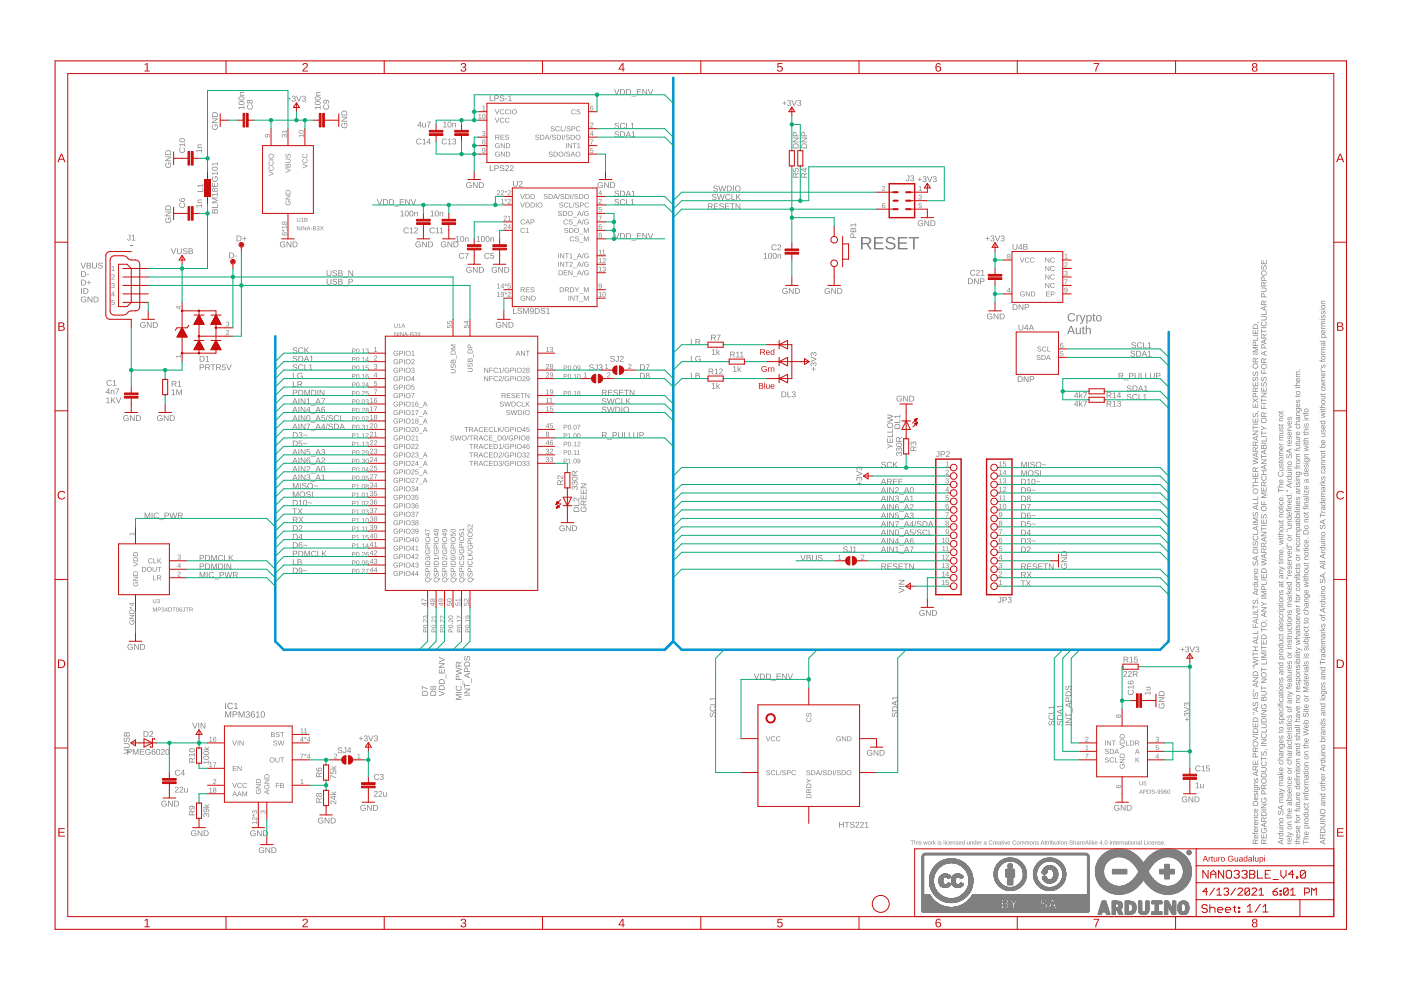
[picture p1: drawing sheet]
<svg xmlns="http://www.w3.org/2000/svg" width="420mm" height="297mm" viewBox="0 0 420 297" stroke-linecap="round" stroke-linejoin="round" font-family="sans-serif">
<g fill="#808080">
<path d="M258.2 71.1h1.8a1.07 1.07 0 0 1 1.3 .8 1.07 1.07 0 0 1-.9 1.3l1 1.6h-.6l-.9-1.6h-1.2v1.6h-.5zM258.7 71.5v1.3h1.2a.7 .7 0 0 0 .9-.7 .7 .7 0 0 0-.9-.6zM262.1 71.1h2.8v.4h-2.3v1.2h2.2v.4h-2.2v1.2h2.4v.5h-2.9zM265.8 71.5a1.7 1.7 0 0 1 2.7 .4h-.5a.98 .98 0 0 0-1-.5 .98 .98 0 0 0-.8 .7l1 .5a1.14 1.14 0 0 1 1.4 1.2 1.14 1.14 0 0 1-1.5 1h-.5a1.17 1.17 0 0 1-1.1-.9l.5-.1a1.18 1.18 0 0 0 1 .6 1.18 1.18 0 0 0 1.1-.6l-.2-.4-.9-.4a1.1 1.1 0 0 1-1.2-1.5zM269.3 71.1h2.8v.4h-2.3v1.2h2.1v.4h-2.1v1.2h2.4v.5h-2.9zM272.5 71.1h3.1v.4h-1.3v3.3h-.5v-3.3h-1.3z"/>
<path d="M320.5 94.2a1.23 1.23 0 0 1 1.9 .3l-.3 .1a.91 .91 0 0 0-1.3-.1 .91 .91 0 0 0 0 1.3 .91 .91 0 0 0 1.4-.2l.3 .1a1.26 1.26 0 0 1-1.9 .4 1.26 1.26 0 0 1-.1-1.9zM322.8 94.5h.3v.3l.2-.3 .4-.1v.3l-.5 .3-.1 1.3h-.3zM323.8 94.5h.3l.6 1.5 .5-1.5h.4l-.9 2.2a.41 .41 0 0 1-.4 .4 .41 .41 0 0 1-.4-.3h.3l.3-.5zM325.8 94.5h.3v.3a.72 .72 0 0 1 .9-.3 .72 .72 0 0 1 .4 .9 .77 .77 0 0 1-.9 .9l-.4-.3v1.1h-.3zM326.3 94.7l-.1 .1a.68 .68 0 0 0-.1 .9 .68 .68 0 0 0 .9 .3 .72 .72 0 0 0 .1-.9 .72 .72 0 0 0-.8-.4zM327.9 94h.2v.5h.4v.2h-.4v1.2l.4 .4-.6-.1-.1-1.5h-.2v-.2h.2zM328.9 94.7a.92 .92 0 0 1 1.3 .1 .92 .92 0 0 1-.1 1.3 .92 .92 0 0 1-1.3-.2zM329.3 94.7l-.1 .1a.73 .73 0 0 0-.2 .9 .73 .73 0 0 0 .8 .4l.1-.1a.73 .73 0 0 0 .2-.9 .73 .73 0 0 0-.8-.4z"/>
<path d="M321 97.7h.4l1 2.5h-.4l-.2-.8h-1.2l-.2 .8h-.4zM321.2 97.9l-.5 1.3h1zM322.6 98.3h.3v1.2a.46 .46 0 0 0 .5 .5 .46 .46 0 0 0 .4-.6v-1.1h.3v1.9h-.3v-.4a.64 .64 0 0 1-.7 .4 .64 .64 0 0 1-.5-.7zM324.8 97.8h.2v.5h.3v.2h-.3v1.2l.3 .4-.6-.1v-1.5h-.3v-.2h.3zM325.6 97.6h.3v1a.64 .64 0 0 1 .8-.4 .64 .64 0 0 1 .4 .7v1.3h-.3v-1.2a.45 .45 0 0 0-.5-.6 .45 .45 0 0 0-.4 .6v1.2h-.3z"/>
<path d="M24.1 78.7h.3l.6 1.6 .5-1.6h.3l-.7 1.8h-.3zM26 78.7l1.2 .2v.4l-.3 .3a.47 .47 0 0 1 .4 .5 .47 .47 0 0 1-.6 .4h-.7zM26.2 78.9v.6l.8-.2-.1-.3zM26.2 79.7v.6l.9-.2-.2-.4zM27.7 78.7h.2v1.1a.48 .48 0 0 0 .5 .5 .48 .48 0 0 0 .4-.5v-1.1h.3v1.1a.71 .71 0 0 1-.7 .7 .71 .71 0 0 1-.7-.7zM29.6 78.8a.8 .8 0 0 1 1.2 .3l-.3 .1a.4 .4 0 0 0-.4-.3 .4 .4 0 0 0-.3 .5 .66 .66 0 0 1 .8 .2 .66 .66 0 0 1 0 .8l-.8 .1-.3-.3-.1-.1 .2-.1a.46 .46 0 0 0 .5 .4 .46 .46 0 0 0 .4-.6l-.7-.2a.42 .42 0 0 1-.3-.3 .42 .42 0 0 1 .1-.5z"/>
<path d="M24.3 81.3h.6a.86 .86 0 0 1 .9 .8 .86 .86 0 0 1-.8 .9h-.7zM24.6 81.5v1.3a.73 .73 0 0 0 1-.7 .73 .73 0 0 0-1-.6zM26 82.2h.7v.2h-.7z"/>
<path d="M24.3 83.8h.6a.86 .86 0 0 1 .9 .9 .86 .86 0 0 1-.8 .8h-.7zM24.6 84v1.4a.73 .73 0 0 0 1-.7 .73 .73 0 0 0-1-.7zM26.6 84.1h.2v.5h.5v.2h-.5v.5h-.2v-.5h-.5v-.2h.5z"/>
<path d="M24.4 86.4h.2v1.7h-.2zM25 86.4h.6a.86 .86 0 0 1 .9 .8 .86 .86 0 0 1-.8 .9h-.7zM25.3 86.6v1.3a.73 .73 0 0 0 1-.7 .73 .73 0 0 0-1-.6z"/>
<path d="M24.5 89.1a.9 .9 0 0 1 1.3 .2l-.2 .1a.67 .67 0 0 0-.9 0 .67 .67 0 0 0 0 .9 .67 .67 0 0 0 1 0v-.3h-.5v-.2h.7v.6a.94 .94 0 0 1-1.4 .1 .94 .94 0 0 1 0-1.4zM26.3 88.9h.2l1 1.5v-1.5h.2v1.7h-.3l-.9-1.4v1.4h-.2zM28.1 88.9h.5a.86 .86 0 0 1 1 .8 .86 .86 0 0 1-.9 .9h-.6zM28.3 89.1v1.3a.73 .73 0 0 0 1-.6 .73 .73 0 0 0-1-.7z"/>
<path d="M375.8 251.8l.5-.1 .3 .3 .7-.4v.2l-.7 .4v.5h.7v.3h-1.6zM375.9 252v.7h.6l-.1-.8zM376.2 250.4l.5-.1v.8a.36 .36 0 0 0 .5-.2 .36 .36 0 0 0-.2-.4v-.2a.6 .6 0 0 1 .2 .8 .6 .6 0 0 1-.9 .1 .6 .6 0 0 1-.1-.8zM376.3 250.6l-.1 .3 .4 .2v-.6zM375.6 249.5l.3 .2 .3-.2v.2h1.1v.2h-1.1l-.1 .2-.4-.2zM376.2 248.4l.5-.1v.9a.36 .36 0 0 0 .5-.2 .36 .36 0 0 0-.2-.5v-.2a.6 .6 0 0 1 .2 .9 .6 .6 0 0 1-.9 .1 .6 .6 0 0 1-.1-.9zM376.3 248.6l-.1 .4 .4 .2v-.7zM376.1 247.5l.4 .3h.8v.2h-1.2v-.2h.2zM376.2 246.3l.5-.1v.9a.36 .36 0 0 0 .5-.2 .36 .36 0 0 0-.2-.5v-.2a.6 .6 0 0 1 .2 .9 .6 .6 0 0 1-.9 .1 .6 .6 0 0 1-.1-.9zM376.3 246.5l-.1 .4 .4 .2v-.7zM376.2 245h1.1v.2h-.8a.3 .3 0 0 0-.3 .3 .3 .3 0 0 0 .4 .2h.7v.2l-1.2 .1 .2-.3-.2-.2zM376.1 243.9l.3-.2v.2a.34 .34 0 0 0 .1 .5 .34 .34 0 0 0 .4 0 .34 .34 0 0 0 0-.5v-.2a.58 .58 0 0 1 .2 .8 .58 .58 0 0 1-.8 .2 .58 .58 0 0 1-.2-.8zM376.2 242.6l.5-.2v.9a.36 .36 0 0 0 .5-.2 .36 .36 0 0 0-.2-.5v-.1a.6 .6 0 0 1 .2 .8 .6 .6 0 0 1-.9 .1 .6 .6 0 0 1-.1-.8zM376.3 242.7l-.1 .4 .4 .2v-.7zM375.9 240.3a.83 .83 0 0 1 .9-.2 .83 .83 0 0 1 .5 .8v.6h-1.6zM376 240.5l-.1 .8h1.2a.7 .7 0 0 0-.2-.9 .7 .7 0 0 0-.9 .1zM376.2 238.9l.5-.1v.9a.36 .36 0 0 0 .5-.3 .36 .36 0 0 0-.2-.4v-.2a.6 .6 0 0 1 .2 .9 .6 .6 0 0 1-.9 .1 .6 .6 0 0 1-.1-.9zM376.3 239.1l-.1 .4 .4 .2v-.7zM376.2 237.7l.2 .6a.65 .65 0 0 1 .8-.6v.8l-.2-.1 .1-.6h-.2l-.1 .3a.36 .36 0 0 1-.4 .4 .36 .36 0 0 1-.3-.4zM375.6 237.1l.2 .2zM376.1 237.1h1.2v.2h-1.2zM376.1 235.8l1.5 .1 .2 .4-.3 .5a.47 .47 0 0 0 .1-.5 .47 .47 0 0 0-.5-.3 .52 .52 0 0 1-.1 .7 .52 .52 0 0 1-.7 0 .52 .52 0 0 1 0-.7zM376.3 236.2l-.1 .1a.43 .43 0 0 0 .5 .4 .43 .43 0 0 0 .3-.6zM376.2 234.6l1.1-.1v.2h-.8a.3 .3 0 0 0-.3 .3 .3 .3 0 0 0 .4 .3h.7v.2h-1.2l.2-.2-.2-.3zM376.2 233.3l.2 .7a.65 .65 0 0 1 .8-.6v.8l-.2-.1 .1-.6h-.2l-.1 .3a.36 .36 0 0 1-.4 .4 .36 .36 0 0 1-.3-.4zM375.7 231.7l1.6-.6v.2l-.5 .2v.7l.5 .2v.3l-1.6-.7zM375.9 231.9l.8 .3v-.6zM375.8 229.7l.5-.1 .3 .4 .7-.5v.3l-.7 .4v.5h.7v.2h-1.6zM375.9 229.9v.8h.6l-.1-.8zM375.7 228h.2v1h.5v-1h.2v1h.5v-1.1h.2v1.3h-1.6zM375.8 225.9h.7l.2 .9h.6v.2h-1.6zM376 226l-.1 .8h.6v-.7zM375.8 224.2l.5-.1 .3 .4 .7-.5v.3l-.7 .4v.5h.7v.2h-1.6zM375.9 224.4v.8h.6l-.1-.8zM375.7 223a.83 .83 0 0 1 1.6 0 .83 .83 0 0 1-1.6 0zM375.9 223.1a.63 .63 0 0 0 1.2 0 .63 .63 0 0 0-1.2 0zM375.7 220.5l1.6 .7v.2l-1.6 .7v-.3l1.4-.5-1.4-.5zM375.7 220.1h1.6v.2h-1.6zM375.9 218.5a.83 .83 0 0 1 .9-.2 .83 .83 0 0 1 .5 .8v.6h-1.6zM376 218.7l-.1 .8h1.2a.7 .7 0 0 0-.2-.9 .7 .7 0 0 0-.9 .1zM375.7 216.7h.2v1.1h.5v-1h.2v1h.5v-1.1h.2v1.3h-1.6zM375.9 215.2a.83 .83 0 0 1 .9-.1 .83 .83 0 0 1 .5 .7v.6h-1.6zM376 215.4l-.1 .8h1.2a.7 .7 0 0 0-.2-.9 .7 .7 0 0 0-.9 .1zM375.7 213.5h.5v.2h-.5zM375.7 213.9l.5 .1v.1l-.5 .1zM375.7 212.5l1.6-.6v.2l-.5 .2v.7l.5 .2v.2l-1.6-.6zM375.9 212.6l.8 .3v-.6zM375.9 210.5l.1-.1 .1 .2a.37 .37 0 0 0-.3 .5 .37 .37 0 0 0 .5 .3 .68 .68 0 0 1 .2-.7 .68 .68 0 0 1 .7-.1l.1 .8-.4 .3v-.2a.43 .43 0 0 0 .3-.5 .43 .43 0 0 0-.5-.3l-.1 .2a.53 .53 0 0 1-.5 .8 .53 .53 0 0 1-.4-.9zM375.7 209.2h1.6v.2h-1.6zM375.9 207.6h.1l.1 .2a.37 .37 0 0 0-.3 .4 .37 .37 0 0 0 .5 .3 .68 .68 0 0 1 .2-.7 .68 .68 0 0 1 .7-.1l.1 .8-.4 .4v-.2a.43 .43 0 0 0 .3-.6 .43 .43 0 0 0-.5-.3l-.1 .2a.53 .53 0 0 1-.5 .8 .53 .53 0 0 1-.4-.9zM375.7 206.7h.5v.2h-.5zM375.7 207.1h.5v.2h-.5zM375.7 205.1l1.6-.6v.2l-.5 .2v.7l.5 .2v.2l-1.6-.6zM375.9 205.3l.8 .3v-.6zM375.7 203h1.6v.2l-1.4 .9h1.4v.2h-1.6v-.3l1.4-.8h-1.4zM375.9 201.4a.83 .83 0 0 1 .9-.2 .83 .83 0 0 1 .5 .8v.6h-1.6zM376 201.6l-.1 .8h1.2a.7 .7 0 0 0-.2-.9 .7 .7 0 0 0-.9 .1zM375.7 199.7h.5v.2h-.5zM375.7 200.1l.5 .1v.1h-.5zM375.7 197.4l1.6 .5v.2l-1.4 .4 1.4 .4v.2l-1.6 .5v-.2l1.4-.4-1.4-.4v-.2l1.4-.4-1.4-.4zM375.7 197h1.6v.2h-1.6zM375.7 195.4h.2v.5h1.4v.2h-1.4v.6h-.2zM375.7 193.8h1.6v.2h-.7v.9h.7v.2h-1.6v-.2h.7v-.9h-.7zM375.7 192.2l1.6-.7v.2l-.5 .2v.8l.5 .2v.2l-1.6-.7zM375.9 192.3l.8 .3v-.6zM375.7 191.1h1.4v-.8h.2v1h-1.6zM375.7 189.8h1.4v-.8h.2v1h-1.6zM375.7 187h.2v.9h.6v-.9h.2v.9h.6v.2h-1.6zM375.7 186.1l1.6-.6v.2l-.5 .2v.7l.5 .2v.2l-1.6-.6zM375.9 186.2l.8 .3v-.6zM375.7 184h1a.67 .67 0 0 1 .6 .6 .67 .67 0 0 1-.6 .7h-1v-.2h1a.45 .45 0 0 0 .5-.5 .45 .45 0 0 0-.5-.4h-1zM375.7 183.4h1.4v-.9h.2v1.1h-1.6zM375.7 181.3h.2v.5h1.4v.2h-1.4v.6h-.2zM375.9 179.9l.1-.1 .1 .2a.37 .37 0 0 0-.3 .5 .37 .37 0 0 0 .5 .2 .68 .68 0 0 1 .2-.7 .68 .68 0 0 1 .7-.1l.1 .8-.4 .4v-.2a.43 .43 0 0 0 .3-.5 .43 .43 0 0 0-.5-.4l-.1 .3a.53 .53 0 0 1-.5 .7 .53 .53 0 0 1-.4-.8zM377.1 179.2h.2v.2h-.2zM375.7 177.5l1.6-.6v.2l-.5 .2v.7l.5 .2v.3l-1.6-.7zM375.9 177.7l.8 .3v-.6zM376.1 176.1l.4 .4h.8v.2h-1.2v-.2h.2zM375.6 175h1.7l-.2 .2a.54 .54 0 0 1 .1 .8 .54 .54 0 0 1-.8 0 .44 .44 0 0 1-.3-.4 .44 .44 0 0 1 .2-.4h-.7zM376.3 175.2l-.1 .2a.42 .42 0 0 0 .5 .4 .42 .42 0 0 0 .4-.6zM376.1 173.7h1.2l-.2 .2a.42 .42 0 0 1 .2 .4 .42 .42 0 0 1-.4 .4h-.8v-.3h.8a.3 .3 0 0 0 .3-.3 .3 .3 0 0 0-.4-.2h-.7zM375.6 173.1l.2 .2zM376.1 173.1h1.2v.2h-1.2zM376.2 171.9l1.1-.1v.2h-.8a.3 .3 0 0 0-.3 .4 .3 .3 0 0 0 .4 .2h.7v.2h-1.2l.2-.2-.2-.3zM376.1 171.1a.62 .62 0 0 1 1.2 0 .62 .62 0 0 1-1.2 0zM376.3 170.8a.42 .42 0 0 0 .4 .6 .42 .42 0 0 0 .4-.6zM375.9 168.4l.1-.1 .1 .2a.37 .37 0 0 0-.3 .5 .37 .37 0 0 0 .5 .2 .68 .68 0 0 1 .2-.7 .68 .68 0 0 1 .7-.1l.1 .9-.4 .3v-.2a.43 .43 0 0 0 .3-.5 .43 .43 0 0 0-.5-.4l-.1 .3a.53 .53 0 0 1-.5 .7 .53 .53 0 0 1-.4-.8zM375.7 167.2l1.6-.6v.2l-.5 .2v.7l.5 .2v.2l-1.6-.6zM375.9 167.4l.8 .3v-.6zM375.9 164.7a.83 .83 0 0 1 .9-.2 .83 .83 0 0 1 .5 .8v.6h-1.6zM376 164.9l-.1 .7h1.2a.7 .7 0 0 0-.2-.8 .7 .7 0 0 0-.9 .1zM375.7 163.9h1.6v.2h-1.6zM375.9 162.4l.1-.1 .1 .2a.37 .37 0 0 0-.3 .5 .37 .37 0 0 0 .5 .2 .68 .68 0 0 1 .2-.7 .68 .68 0 0 1 .7-.1l.1 .9-.4 .3v-.2a.43 .43 0 0 0 .3-.5 .43 .43 0 0 0-.5-.4l-.1 .3a.53 .53 0 0 1-.5 .7 .53 .53 0 0 1-.4-.8zM375.9 160.6l.2-.1v.3a.6 .6 0 0 0 0 .8 .6 .6 0 0 0 .9 0 .6 .6 0 0 0-.2-.9l.1-.2a.81 .81 0 0 1 .2 1.2 .81 .81 0 0 1-1.1 .1 .81 .81 0 0 1-.1-1.2zM375.7 160h1.4v-.8h.2v1h-1.6zM375.7 158.2l1.6-.6v.2l-.5 .2v.7l.5 .2v.2l-1.6-.6zM375.9 158.3l.8 .4v-.7zM375.7 157.1h1.6v.3h-1.6zM375.7 155.2h1.6v.1h-1.4l1.4 .6-1.4 .6h1.4v.2h-1.6v-.3l1.4-.5-1.4-.5zM375.9 153.6l.1-.1 .1 .3a.37 .37 0 0 0-.3 .4 .37 .37 0 0 0 .5 .3 .68 .68 0 0 1 .2-.7 .68 .68 0 0 1 .7-.1l.1 .8-.4 .4v-.3a.43 .43 0 0 0 .3-.5 .43 .43 0 0 0-.5-.3l-.1 .2a.53 .53 0 0 1-.5 .8 .53 .53 0 0 1-.4-.9zM375.7 152l1.6-.7v.2l-.5 .2v.8l.5 .1v.3l-1.6-.7zM375.9 152.1l.8 .3v-.6zM375.7 150.9h1.4v-.8h.2v1h-1.6zM375.7 149.6h1.4v-.8h.2v1h-1.6zM375.7 147.2a.83 .83 0 0 1 1.6 0 .83 .83 0 0 1-1.6 0zM375.9 147.3a.63 .63 0 0 0 1.2 0 .63 .63 0 0 0-1.2 0zM375.7 144.9h.2v.6h1.4v.2h-1.4v.5h-.2zM375.7 143.4h1.6v.2h-.7v.8h.7v.3h-1.6v-.3h.7v-.8h-.7zM375.7 141.7h.2v1.1h.5v-1h.2v1h.5v-1.1h.2v1.3h-1.6zM375.8 140.2l.5-.1 .3 .4 .7-.5v.3l-.7 .4v.5h.7v.2h-1.6zM375.9 140.4v.8h.6l-.1-.8zM375.7 137l1.6 .5v.3l-1.4 .3 1.4 .4v.3l-1.6 .4v-.2l1.4-.4-1.4-.4v-.2l1.4-.4-1.4-.3zM375.7 136.2l1.6-.6v.2l-.5 .2v.7l.5 .2v.2l-1.6-.6zM375.9 136.3l.8 .3v-.6zM375.8 134.2l.5-.1 .3 .3 .7-.4v.2l-.7 .4v.5h.7v.3h-1.6zM375.9 134.3v.8h.6l-.1-.8zM375.8 132.5l.5-.1 .3 .3 .7-.4v.2l-.7 .4v.5h.7v.3h-1.6zM375.9 132.6v.8h.6l-.1-.8zM375.7 131.2l1.6-.6v.2l-.5 .2v.7l.5 .2v.3l-1.6-.7zM375.9 131.4l.8 .3v-.6zM375.7 129.1h1.6v.2l-1.4 .9h1.4v.2h-1.6v-.3l1.4-.8h-1.4zM375.7 127.5h.2v.6h1.4v.2h-1.4v.5h-.2zM375.7 127h1.6v.2h-1.6zM375.7 125.4h.2v1h.5v-.9h.2v.9h.5v-1.1h.2v1.3h-1.6zM375.9 123.9l.1-.1 .1 .2a.37 .37 0 0 0-.3 .5 .37 .37 0 0 0 .5 .3 .68 .68 0 0 1 .2-.8 .68 .68 0 0 1 .7 0l.1 .8-.4 .3v-.2a.43 .43 0 0 0 .3-.5 .43 .43 0 0 0-.5-.3l-.1 .2a.53 .53 0 0 1-.5 .7 .53 .53 0 0 1-.4-.8zM377.1 123.2l.5 .3h-.5zM375.7 120.9h.2v1.1h.5v-1h.2v1h.5v-1.1h.2v1.3h-1.6zM375.7 119.3l.8 .6 .8-.6v.2l-.7 .5 .7 .5v.2l-.8-.6-.8 .6v-.2l.6-.5-.6-.4zM375.8 117.9h.7l.2 .9h.6v.2h-1.6zM376 118.1l-.1 .7h.6v-.6zM375.8 116.3l.5-.1 .3 .3 .7-.4v.2l-.7 .5v.5h.7v.2h-1.6zM375.9 116.5v.8h.6l-.1-.8zM375.7 114.6h.2v1h.5v-1h.2v1h.5v-1.1h.2v1.3h-1.6zM375.9 113.1l.1-.1 .1 .2a.37 .37 0 0 0-.3 .5 .37 .37 0 0 0 .5 .2 .68 .68 0 0 1 .2-.7 .68 .68 0 0 1 .7-.1l.1 .8-.4 .4v-.2a.43 .43 0 0 0 .3-.5 .43 .43 0 0 0-.5-.4l-.1 .3a.53 .53 0 0 1-.5 .7 .53 .53 0 0 1-.4-.8zM375.9 111.5l.1-.1 .1 .2a.37 .37 0 0 0-.3 .5 .37 .37 0 0 0 .5 .3 .68 .68 0 0 1 .2-.8 .68 .68 0 0 1 .7 0l.1 .8-.4 .3v-.2a.43 .43 0 0 0 .3-.5 .43 .43 0 0 0-.5-.3l-.1 .2a.53 .53 0 0 1-.5 .7 .53 .53 0 0 1-.4-.8zM375.7 109.7a.83 .83 0 0 1 1.6 0 .83 .83 0 0 1-1.6 0zM375.9 109.8a.63 .63 0 0 0 1.2 0 .63 .63 0 0 0-1.2 0zM375.8 107.4l.5-.1 .3 .4 .7-.5v.3l-.7 .4v.5h.7v.2h-1.6zM375.9 107.6v.8h.6l-.1-.8zM375.7 106h1.6v.2h-1.6zM375.7 104h1.6v.2h-1.4l1.4 .5-1.4 .7h1.4v.2h-1.6v-.3l1.4-.5-1.4-.5zM375.8 102.5h.7l.2 .9h.6v.2h-1.6zM376 102.6l-.1 .8h.6v-.6zM375.7 101.9h1.4v-.9h.2v1.1h-1.6zM375.7 100.5h1.6v.2h-1.6zM375.7 98.9h.2v1h.5v-.9h.2v.9h.5v-1.1h.2v1.3h-1.6zM375.9 97.4a.83 .83 0 0 1 .9-.2 .83 .83 0 0 1 .5 .7v.6h-1.6zM376 97.5l-.1 .8h1.2a.7 .7 0 0 0-.2-.8 .7 .7 0 0 0-.9 0zM377.1 96.6l.5 .2h-.5z"/>
<path d="M378.3 251.8l.5-.1 .3 .3 .7-.4v.2l-.6 .4v.5h.6v.3h-1.6zM378.5 252l-.1 .7h.6l-.1-.8zM378.2 250h.2v1h.5v-.9h.2v.9h.6v-1h.1v1.3h-1.6zM378.4 248.4l.2-.1v.2a.63 .63 0 0 0 .1 .9 .63 .63 0 0 0 .9-.1 .63 .63 0 0 0-.1-.9h-.3v.5h-.2v-.7h.6a.85 .85 0 0 1 .1 1.2 .85 .85 0 0 1-1.2 .2 .85 .85 0 0 1-.1-1.2zM378.2 247.2l1.6-.7v.2l-.4 .2v.7l.4 .2v.3l-1.6-.7zM378.4 247.3l.8 .3v-.6zM378.3 245.1l.5-.1 .3 .4 .7-.5v.3l-.6 .4v.5h.6v.2h-1.6zM378.5 245.3l-.1 .8h.6l-.1-.8zM378.4 243.4a.83 .83 0 0 1 .9-.1 .83 .83 0 0 1 .5 .7v.6h-1.6zM378.5 243.6l-.1 .8h1.3a.7 .7 0 0 0-.3-.8 .7 .7 0 0 0-.9 0zM378.2 242.7h1.6v.2h-1.6zM378.2 240.9h1.6v.3l-1.3 .9h1.3v.2h-1.6v-.3l1.4-.9h-1.4zM378.4 239.3l.2-.2v.2a.63 .63 0 0 0 .1 1 .63 .63 0 0 0 .9-.1 .63 .63 0 0 0-.1-.9h-.3v.5h-.2v-.7h.6a.85 .85 0 0 1 .1 1.2 .85 .85 0 0 1-1.2 .2 .85 .85 0 0 1-.1-1.2zM378.3 237h.8l.1 .9h.6v.2h-1.6zM378.5 237.1l-.1 .8h.6v-.7zM378.3 235.3l.5-.1 .3 .4 .7-.5v.3l-.6 .4v.5h.6v.2h-1.6zM378.5 235.5l-.1 .8h.6l-.1-.8zM378.2 234.1a.85 .85 0 0 1 1.7 0 .85 .85 0 0 1-1.7 0zM378.4 234.2a.65 .65 0 0 0 1.3 0 .65 .65 0 0 0-1.3 0zM378.4 231.8a.83 .83 0 0 1 .9-.2 .83 .83 0 0 1 .5 .8v.6h-1.6zM378.5 232l-.1 .8h1.3a.7 .7 0 0 0-.3-.9 .7 .7 0 0 0-.9 .1zM378.2 230h1a.67 .67 0 0 1 .7 .6 .67 .67 0 0 1-.7 .7h-1v-.2h1a.45 .45 0 0 0 .5-.5 .45 .45 0 0 0-.5-.4h-1zM378.4 228.3l.2-.1 .1 .2a.6 .6 0 0 0-.1 .9 .6 .6 0 0 0 .9-.1 .6 .6 0 0 0-.2-.8l.1-.2a.81 .81 0 0 1 .3 1.2 .81 .81 0 0 1-1.2 .1 .81 .81 0 0 1-.1-1.2zM378.2 226.7h.2v.6h1.4v.2h-1.4v.5h-.2zM378.4 225.3l.2-.1v.3a.37 .37 0 0 0-.3 .4 .37 .37 0 0 0 .5 .3 .68 .68 0 0 1 .2-.7 .68 .68 0 0 1 .7-.1l.1 .8-.4 .4v-.3a.43 .43 0 0 0 .3-.5 .43 .43 0 0 0-.5-.3l-.1 .2a.53 .53 0 0 1-.5 .8 .53 .53 0 0 1-.4-.9zM379.6 224.7l.5 .2h-.5zM378.2 223.4h1.6v.2h-1.6zM378.2 221.6h1.6v.3l-1.3 .9 1.3-.1v.2h-1.6v-.2l1.4-.9h-1.4zM378.4 220l.2-.2 .1 .3a.6 .6 0 0 0-.1 .8 .6 .6 0 0 0 .9 0 .6 .6 0 0 0-.2-.9l.1-.2a.81 .81 0 0 1 .3 1.2 .81 .81 0 0 1-1.2 .1 .81 .81 0 0 1-.1-1.1zM378.2 219.3h1.5v-.8h.1v1.1h-1.6zM378.2 216.9h1a.67 .67 0 0 1 .7 .7 .67 .67 0 0 1-.7 .7h-1v-.3h1a.45 .45 0 0 0 .5-.4 .45 .45 0 0 0-.5-.5h-1zM378.4 215.4a.83 .83 0 0 1 .9-.2 .83 .83 0 0 1 .5 .7v.6h-1.6zM378.5 215.5l-.1 .8h1.3a.7 .7 0 0 0-.3-.8 .7 .7 0 0 0-.9 0zM378.2 214.6h1.6v.2h-1.6zM378.2 212.9h1.6v.3l-1.3 .8h1.3v.2h-1.6v-.3l1.4-.8h-1.4zM378.4 211.2l.2-.1v.2a.63 .63 0 0 0 .1 .9 .63 .63 0 0 0 .9-.1 .63 .63 0 0 0-.1-.9h-.3v.5h-.2v-.7h.6a.85 .85 0 0 1 .1 1.2 .85 .85 0 0 1-1.2 .2 .85 .85 0 0 1-.1-1.2zM378.4 208.9h.3l.3 .3a.44 .44 0 0 1 .5-.4 .44 .44 0 0 1 .3 .6v.6h-1.6zM378.4 209.2v.6h.5l-.1-.6zM379.2 209l-.1 .8h.6l-.1-.7zM378.2 207.1h1a.67 .67 0 0 1 .7 .7 .67 .67 0 0 1-.7 .7h-1v-.3h1a.45 .45 0 0 0 .5-.4 .45 .45 0 0 0-.5-.4h-1zM378.2 205.6h.2v.5h1.4v.2h-1.4v.6h-.2zM378.2 203.4h1.6v.3l-1.3 .8h1.3v.2h-1.6v-.2l1.4-.9h-1.4zM378.2 202.3a.85 .85 0 0 1 1.7 0 .85 .85 0 0 1-1.7 0zM378.4 202.3a.65 .65 0 0 0 1.3 0 .65 .65 0 0 0-1.3 0zM378.2 200h.2v.6h1.4v.2h-1.4v.5h-.2zM378.2 198.9h1.5v-.8h.1v1h-1.6zM378.2 197.6h1.6v.2h-1.6zM378.2 195.6h1.6v.2h-1.4l1.4 .5-1.4 .7h1.4v.2h-1.6v-.3l1.4-.5-1.4-.5zM378.2 195h1.6v.2h-1.6zM378.2 193.4h.2v.5h1.4v.3h-1.4v.5h-.2zM378.2 191.9h.2v1h.5v-.9h.2v.9h.6v-1h.1v1.2h-1.6zM378.4 190.4a.83 .83 0 0 1 .9-.2 .83 .83 0 0 1 .5 .8v.6h-1.6zM378.5 190.6l-.1 .8h1.3a.7 .7 0 0 0-.3-.9 .7 .7 0 0 0-.9 .1zM378.2 188.1h.2v.5h1.4v.3h-1.4v.5h-.2zM378.2 187.2a.85 .85 0 0 1 1.7 0 .85 .85 0 0 1-1.7 0zM378.4 187.2a.65 .65 0 0 0 1.3 0 .65 .65 0 0 0-1.3 0zM379.6 185.8l.5 .2h-.5zM378.2 184.2l1.6-.7v.2l-.4 .2v.7l.4 .2v.3l-1.6-.7zM378.4 184.3l.8 .3v-.6zM378.2 182h1.6v.3l-1.3 .8h1.3v.2h-1.6v-.2l1.4-.9h-1.4zM378.2 180.3l1 .6h.6v.2h-.6l-1 .6v-.2l.8-.5-.8-.5zM378.2 179.2h1.6v.2h-1.6zM378.2 177.2h1.6v.2h-1.4l1.4 .5-1.4 .7h1.4v.2h-1.6v-.3l1.4-.5-1.4-.5zM378.3 175.7h.8l.1 .9h.6v.2h-1.6zM378.5 175.8l-.1 .8h.6v-.6zM378.2 175h1.5v-.8h.1v1.1h-1.6zM378.2 173.7h1.6v.2h-1.6zM378.2 172.1h.2v1h.5v-1h.2v1h.6v-1.1h.1v1.3h-1.6zM378.4 170.6a.83 .83 0 0 1 .9-.2 .83 .83 0 0 1 .5 .7v.6h-1.6zM378.5 170.7l-.1 .8h1.3a.7 .7 0 0 0-.3-.8 .7 .7 0 0 0-.9 0zM378.2 167.4l1.6 .4v.3l-1.3 .4 1.3 .3v.3l-1.6 .5v-.3l1.4-.4-1.4-.3v-.2l1.4-.4-1.4-.4zM378.2 166.5l1.6-.6v.2l-.4 .2v.7l.4 .2v.2l-1.6-.6zM378.4 166.7l.8 .3v-.6zM378.3 164.5l.5-.1 .3 .3 .7-.4v.2l-.6 .5v.5h.6v.2h-1.6zM378.5 164.7l-.1 .8h.6l-.1-.8zM378.3 162.8l.5-.1 .3 .3 .7-.4v.2l-.6 .5v.5h.6v.2h-1.6zM378.5 163l-.1 .8h.6l-.1-.8zM378.2 161.6l1.6-.7v.2l-.4 .2v.8l.4 .2v.2l-1.6-.7zM378.4 161.7l.8 .3v-.6zM378.2 159.4h1.6v.3l-1.3 .8h1.3v.2h-1.6v-.2l1.4-.9h-1.4zM378.2 157.8h.2v.6h1.4v.2h-1.4v.6h-.2zM378.2 157.3h1.6v.3h-1.6zM378.2 155.7h.2v1h.5v-.9h.2v.9h.6v-1h.1v1.2h-1.6zM378.4 154.2l.2-.1v.3a.37 .37 0 0 0-.3 .4 .37 .37 0 0 0 .5 .3 .68 .68 0 0 1 .2-.7 .68 .68 0 0 1 .7-.1l.1 .8-.4 .4v-.3a.43 .43 0 0 0 .3-.5 .43 .43 0 0 0-.5-.3l-.1 .2a.53 .53 0 0 1-.5 .8 .53 .53 0 0 1-.4-.9zM378.2 152.5a.85 .85 0 0 1 1.7 0 .85 .85 0 0 1-1.7 0zM378.4 152.5a.65 .65 0 0 0 1.3 0 .65 .65 0 0 0-1.3 0zM378.2 150.2h.2v.9h.6v-.9h.2v.9h.6v.2h-1.6zM378.2 147.7h1.6v.2h-1.4l1.4 .5-1.4 .6h1.4v.2h-1.6v-.3l1.4-.5-1.4-.5zM378.2 146.1h.2v1h.5v-1h.2v1h.6v-1.1h.1v1.3h-1.6zM378.3 144.5l.5-.1 .3 .4 .7-.5v.3l-.6 .4v.5h.6v.2h-1.6zM378.5 144.7l-.1 .8h.6l-.1-.8zM378.4 142.7l.2-.1 .1 .2a.6 .6 0 0 0-.1 .9 .6 .6 0 0 0 .9 0 .6 .6 0 0 0-.2-.9l.1-.2a.81 .81 0 0 1 .3 1.2 .81 .81 0 0 1-1.2 .1 .81 .81 0 0 1-.1-1.2zM378.2 141h1.6v.2h-.7v.9h.7v.2h-1.6v-.2h.7v-.9h-.7zM378.2 139.9l1.6-.6v.2l-.4 .2v.7l.4 .2v.2l-1.6-.6zM378.4 140l.8 .3v-.6zM378.2 137.7h1.6v.3l-1.3 .9h1.3v.2h-1.6v-.3l1.4-.9h-1.4zM378.2 136.2h.2v.5h1.4v.2h-1.4v.6h-.2zM378.2 135.4l1.6-.7v.3l-.4 .1v.8l.4 .2v.2l-1.6-.7zM378.4 135.5l.8 .3v-.6zM378.4 133.4h.3l.3 .3a.44 .44 0 0 1 .5-.4 .44 .44 0 0 1 .3 .6v.6h-1.6zM378.4 133.7v.6h.5l-.1-.6zM379.2 133.5l-.1 .8h.6l-.1-.7zM378.2 132.7h1.6v.2h-1.6zM378.2 132.1h1.5v-.8h.1v1h-1.6zM378.2 130.8h1.6v.2h-1.6zM378.2 129.2h.2v.5h1.4v.2h-1.4v.6h-.2zM378.2 127.6l1 .6h.6v.2h-.6l-1 .7v-.3l.8-.5-.8-.5zM378.2 126.1a.85 .85 0 0 1 1.7 0 .85 .85 0 0 1-1.7 0zM378.4 126.1a.65 .65 0 0 0 1.3 0 .65 .65 0 0 0-1.3 0zM378.3 123.7l.5-.1 .3 .4 .7-.5v.3l-.6 .4v.5h.6v.2h-1.6zM378.5 123.9l-.1 .8h.6l-.1-.8zM378.2 121.4h.2v.9h.6v-.9h.2v.9h.6v.3h-1.6zM378.2 120.9h1.6v.2h-1.6zM378.2 119.3h.2v.5h1.4v.3h-1.4v.5h-.2zM378.2 117.7h1.6v.3l-1.3 .9 1.3-.1v.2h-1.6v-.2l1.4-.9h-1.4zM378.2 116.1h.2v1h.5v-.9h.2v.9h.6v-1h.1v1.2h-1.6zM378.4 114.6l.2-.1v.3a.37 .37 0 0 0-.3 .4 .37 .37 0 0 0 .5 .3 .68 .68 0 0 1 .2-.7 .68 .68 0 0 1 .7-.1l.1 .8-.4 .4v-.2a.43 .43 0 0 0 .3-.6 .43 .43 0 0 0-.5-.3l-.1 .2a.53 .53 0 0 1-.5 .8 .53 .53 0 0 1-.4-.9zM378.4 113.1l.2-.1v.2a.37 .37 0 0 0-.3 .5 .37 .37 0 0 0 .5 .2 .68 .68 0 0 1 .2-.7 .68 .68 0 0 1 .7-.1l.1 .9-.4 .3v-.2a.43 .43 0 0 0 .3-.5 .43 .43 0 0 0-.5-.4l-.1 .3a.53 .53 0 0 1-.5 .7 .53 .53 0 0 1-.4-.8zM378.2 110.8h.2v1h.6v-.9h.2v.9h.6v.2h-1.6zM378.2 109.9a.85 .85 0 0 1 1.7 0 .85 .85 0 0 1-1.7 0zM378.4 109.9a.65 .65 0 0 0 1.3 0 .65 .65 0 0 0-1.3 0zM378.3 107.5l.5-.1 .3 .4 .7-.5v.3l-.6 .4v.5h.6v.2h-1.6zM378.5 107.7l-.1 .8h.6l-.1-.8zM378.2 105.8l1.6-.7v.3l-.4 .1v.8l.4 .2v.2l-1.6-.7zM378.4 105.9l.8 .3v-.6zM378.3 103.3h.8l.1 .9h.6v.2h-1.6zM378.5 103.4l-.1 .8h.6v-.6zM378.2 102.3l1.6-.6v.2l-.4 .2v.7l.4 .2v.2l-1.6-.6zM378.4 102.4l.8 .3v-.6zM378.3 100.3l.5-.1 .3 .3 .7-.4v.2l-.6 .4v.5h.6v.3h-1.6zM378.5 100.4l-.1 .8h.6l-.1-.8zM378.2 98.6h.2v.6h1.4v.2h-1.4v.5h-.2zM378.2 98.1h1.6v.2h-1.6zM378.4 96.4l.2-.1 .1 .2a.6 .6 0 0 0-.1 .9 .6 .6 0 0 0 .9 0 .6 .6 0 0 0-.2-.9l.1-.2a.81 .81 0 0 1 .3 1.2 .81 .81 0 0 1-1.2 .1 .81 .81 0 0 1-.1-1.2zM378.2 94.7h1a.67 .67 0 0 1 .7 .7 .67 .67 0 0 1-.7 .6h-1v-.2h1a.45 .45 0 0 0 .5-.4 .45 .45 0 0 0-.5-.5h-1zM378.2 94.1h1.5v-.8h.1v1h-1.6zM378.2 92.3l1.6-.7v.3l-.4 .2v.7l.4 .2v.2l-1.6-.7zM378.4 92.4l.8 .3v-.6zM378.3 90.3l.5-.2 .3 .4 .7-.4v.2l-.6 .4v.5h.6v.3h-1.6zM378.5 90.4l-.1 .8h.6l-.1-.8zM378.3 88h.8l.1 .9h.6v.2h-1.6zM378.5 88.1l-.1 .8h.6v-.7zM378.2 86.2h1a.67 .67 0 0 1 .7 .7 .67 .67 0 0 1-.7 .6h-1v-.2h1a.45 .45 0 0 0 .5-.4 .45 .45 0 0 0-.5-.5h-1zM378.3 84.7l.5-.2 .3 .4 .7-.5v.3l-.6 .4v.5h.6v.2h-1.6zM378.5 84.8l-.1 .8h.6l-.1-.8zM378.3 83h.8l.1 .9h.6v.2h-1.6zM378.5 83.2l-.1 .7h.6v-.6zM378.2 81.9a.85 .85 0 0 1 1.7 0 .85 .85 0 0 1-1.7 0zM378.4 81.9a.65 .65 0 0 0 1.3 0 .65 .65 0 0 0-1.3 0zM378.4 79.6l.2-.1v.2a.37 .37 0 0 0-.3 .5 .37 .37 0 0 0 .5 .3 .68 .68 0 0 1 .2-.8 .68 .68 0 0 1 .7 0l.1 .8-.4 .3v-.2a.43 .43 0 0 0 .3-.5 .43 .43 0 0 0-.5-.3l-.1 .2a.53 .53 0 0 1-.5 .7 .53 .53 0 0 1-.4-.8zM378.2 78h.2v1h.5v-1h.2v1h.6v-1.1h.1v1.3h-1.6z"/>
<path d="M383.3 252.2l1.6-.6v.2l-.5 .2v.7l.5 .2v.3l-1.6-.7zM383.4 252.4l.8 .3v-.6zM383.6 250.8l.4 .4h.9v.2h-1.3v-.2h.3zM383.2 249.7h1.7l-.2 .2a.54 .54 0 0 1 .1 .8 .54 .54 0 0 1-.8 0 .44 .44 0 0 1-.4-.4 .44 .44 0 0 1 .2-.4h-.6zM383.9 249.9l-.1 .1a.42 .42 0 0 0 .5 .5 .42 .42 0 0 0 .3-.6zM383.6 248.4h1.3l-.2 .2a.42 .42 0 0 1 .2 .4 .42 .42 0 0 1-.4 .3h-.9v-.2h.8a.3 .3 0 0 0 .4-.3 .3 .3 0 0 0-.5-.2h-.7zM383.2 247.8l.2 .2zM383.6 247.8h1.3v.2h-1.3zM383.7 246.6l1.2-.1v.2h-.8a.3 .3 0 0 0-.4 .4 .3 .3 0 0 0 .5 .2h.7v.2h-1.3l.2-.2-.2-.3zM383.7 245.8a.62 .62 0 0 1 1.2 0 .62 .62 0 0 1-1.2 0zM383.9 245.5a.42 .42 0 0 0 .3 .6 .42 .42 0 0 0 .4-.6zM383.4 243.1l.2-.1v.2a.37 .37 0 0 0-.2 .5 .37 .37 0 0 0 .4 .2 .68 .68 0 0 1 .2-.7 .68 .68 0 0 1 .8-.1v.9l-.3 .3-.1-.2a.43 .43 0 0 0 .4-.5 .43 .43 0 0 0-.5-.4l-.1 .3a.53 .53 0 0 1-.6 .7 .53 .53 0 0 1-.3-.8zM383.3 241.9l1.6-.6v.2l-.5 .2v.7l.5 .2v.2l-1.6-.6zM383.4 242.1l.8 .3v-.6zM383.7 239l1.2-.1v.3h-1l-.1 .2 .2 .2 .9 .1v.2h-1l-.1 .2 .2 .3h.9v.2h-1.3l.2-.2a.38 .38 0 0 1-.2-.4 .38 .38 0 0 1 .2-.3l-.2-.3zM383.7 237.8l1.2-.3-.3 .4a.4 .4 0 0 1 .2 .6 .4 .4 0 0 1-.7-.1v-.5a.28 .28 0 0 0-.3 .2 .28 .28 0 0 0 .2 .3l-.1 .2-.3-.2zM384.2 238.2a.3 .3 0 0 0 .6 0 .3 .3 0 0 0-.6 0zM383.6 236.3l1.4 .6a.29 .29 0 0 1 .3 .2 .29 .29 0 0 1-.1 .3l-.3-.4-1.3 .5v-.2l1-.4-1-.4zM383.7 233.9h1.2v.2h-1l-.1 .2 .2 .3h.9v.2h-1l-.1 .2 .2 .3h.9v.2h-1.3l.2-.2a.38 .38 0 0 1-.2-.4 .38 .38 0 0 1 .2-.3l-.2-.3zM383.7 232.7l1.2-.3-.3 .4a.4 .4 0 0 1 .2 .6 .4 .4 0 0 1-.7-.1v-.5a.28 .28 0 0 0-.3 .2 .28 .28 0 0 0 .2 .3l-.1 .2-.3-.2zM384.2 233.1a.3 .3 0 0 0 .6 0 .3 .3 0 0 0-.6 0zM383.6 231.2l.6 .5 .7-.5v.3l-.6 .4 .6 .1v.2h-1.7v-.2h1zM383.8 230.2l.5-.2v.9a.36 .36 0 0 0 .4-.2 .36 .36 0 0 0-.2-.5l.1-.1a.6 .6 0 0 1 .1 .8 .6 .6 0 0 1-.8 .1 .6 .6 0 0 1-.1-.8zM383.8 230.3v.4l.3 .2v-.7zM383.7 228.3l.3-.1v.2a.34 .34 0 0 0 0 .5 .34 .34 0 0 0 .5-.1 .34 .34 0 0 0 0-.4v-.2a.58 .58 0 0 1 .2 .7 .58 .58 0 0 1-.8 .2 .58 .58 0 0 1-.2-.8zM383.7 227l1.2-.1v.2h-.8a.3 .3 0 0 0-.4 .4 .3 .3 0 0 0 .4 .2h.8v.2h-1.7v-.2h.6l-.2-.2zM383.7 225.8l1.2-.3-.3 .4a.4 .4 0 0 1 .2 .6 .4 .4 0 0 1-.7-.1v-.5a.28 .28 0 0 0-.3 .2 .28 .28 0 0 0 .2 .3l-.1 .2-.3-.2zM384.2 226.1a.3 .3 0 0 0 .6 0 .3 .3 0 0 0-.6 0zM383.7 224.4l1.2-.1v.2h-.8a.3 .3 0 0 0-.4 .4 .3 .3 0 0 0 .5 .2h.7v.2h-1.3l.2-.2-.2-.3zM383.6 223l1.5 .1 .3 .4-.3 .5a.47 .47 0 0 0 0-.5 .47 .47 0 0 0-.5-.3 .52 .52 0 0 1 0 .7 .52 .52 0 0 1-.7 0 .52 .52 0 0 1-.1-.7zM383.8 223.4v.1a.43 .43 0 0 0 .5 .4 .43 .43 0 0 0 .3-.6zM383.8 221.8l.5-.1v.8a.36 .36 0 0 0 .4-.2 .36 .36 0 0 0-.2-.4l.1-.2a.6 .6 0 0 1 .1 .8 .6 .6 0 0 1-.8 .2 .6 .6 0 0 1-.1-.9zM383.8 222v.3l.3 .2v-.6zM383.8 220.5l.1 .7a.65 .65 0 0 1 .9-.6l-.1 .8-.2-.1 .2-.6h-.3l-.1 .3a.36 .36 0 0 1-.4 .4 .36 .36 0 0 1-.3-.4zM383.4 219.3h.2v-.2l.2 .2h.8l.1-.2 .2 .2-.1 .2-1 .2zM383.7 218.5a.62 .62 0 0 1 1.2 0 .62 .62 0 0 1-1.2 0zM383.9 218.2a.42 .42 0 0 0 .3 .6 .42 .42 0 0 0 .4-.6zM383.8 216.1l.1 .7a.65 .65 0 0 1 .9-.6l-.1 .8-.2-.1 .2-.6h-.3l-.1 .3a.36 .36 0 0 1-.4 .4 .36 .36 0 0 1-.3-.5zM383.8 214.8a.63 .63 0 0 1 .7 0 .63 .63 0 0 1 .3 .7l-.1 .1h.7v.2h-1.8l.2-.2-.2-.4zM383.9 215a.4 .4 0 0 0 0 .6 .4 .4 0 0 0 .6 0l.2-.2-.1-.4zM383.8 213.6l.5-.2v.9a.36 .36 0 0 0 .4-.2 .36 .36 0 0 0-.2-.4l.1-.2a.6 .6 0 0 1 .1 .8 .6 .6 0 0 1-.8 .1 .6 .6 0 0 1-.1-.8zM383.8 213.7v.4l.3 .2v-.7zM383.7 212.4l.3-.2v.2a.34 .34 0 0 0 0 .5 .34 .34 0 0 0 .5 0 .34 .34 0 0 0 0-.5v-.2a.58 .58 0 0 1 .2 .8 .58 .58 0 0 1-.8 .2 .58 .58 0 0 1-.2-.8zM383.2 211.8l.2 .2zM383.6 211.8h1.3v.2h-1.3zM383.2 211l.2 .2 .4-.2v.2h1.1v.2h-1.1l-.2 .2-.4-.2zM383.2 210.6l.2 .2zM383.6 210.6h1.3v.2h-1.3zM383.7 209.5l.3-.1v.2a.34 .34 0 0 0 0 .5 .34 .34 0 0 0 .5-.1 .34 .34 0 0 0 0-.4v-.3a.58 .58 0 0 1 .2 .8 .58 .58 0 0 1-.8 .2 .58 .58 0 0 1-.2-.8zM383.7 208.3l1.2-.3-.3 .4a.4 .4 0 0 1 .2 .6 .4 .4 0 0 1-.7-.1v-.5a.28 .28 0 0 0-.3 .2 .28 .28 0 0 0 .2 .3l-.1 .2-.3-.2zM384.2 208.6a.3 .3 0 0 0 .6 0 .3 .3 0 0 0-.6 0zM383.4 207.6h.2v-.2l.2 .2h.8l.1-.3 .2 .3-.1 .2-1 .1zM383.2 207l.2 .2zM383.6 207h1.3v.2h-1.3zM383.7 206.2a.62 .62 0 0 1 1.2 0 .62 .62 0 0 1-1.2 0zM383.9 205.9a.42 .42 0 0 0 .3 .6 .42 .42 0 0 0 .4-.6zM383.7 204.4l1.2-.1v.3h-.8a.3 .3 0 0 0-.4 .3 .3 .3 0 0 0 .5 .2h.7v.2h-1.3l.2-.2-.2-.2zM383.8 203.2l.1 .7a.65 .65 0 0 1 .9-.7l-.1 .9-.2-.2 .2-.5h-.3l-.1 .3a.36 .36 0 0 1-.4 .4 .36 .36 0 0 1-.3-.5zM383.7 201.4l1.2-.3-.3 .3a.4 .4 0 0 1 .2 .7 .4 .4 0 0 1-.7-.1v-.5a.28 .28 0 0 0-.3 .1 .28 .28 0 0 0 .2 .4l-.1 .2-.3-.2zM384.2 201.7a.3 .3 0 0 0 .6 0 .3 .3 0 0 0-.6 0zM383.7 200l1.2-.1v.2h-.8a.3 .3 0 0 0-.4 .3 .3 .3 0 0 0 .5 .3h.7v.2h-1.3l.2-.2-.2-.3zM383.2 198.6h1.7l-.2 .2a.54 .54 0 0 1 .1 .8 .54 .54 0 0 1-.8 0 .44 .44 0 0 1-.4-.3 .44 .44 0 0 1 .2-.5h-.6zM383.9 198.9l-.1 .1a.42 .42 0 0 0 .5 .4 .42 .42 0 0 0 .3-.5zM383.8 196.7a.63 .63 0 0 1 .7-.1 .63 .63 0 0 1 .3 .7l-.1 .1h.7v.2h-1.8l.2-.2-.2-.4zM383.9 196.9a.4 .4 0 0 0 0 .5 .4 .4 0 0 0 .6 0l.2-.2-.1-.3zM383.6 195.7l.4 .4h.9v.2h-1.3v-.2h.3zM383.7 195.1a.62 .62 0 0 1 1.2 0 .62 .62 0 0 1-1.2 0zM383.9 194.8a.42 .42 0 0 0 .3 .6 .42 .42 0 0 0 .4-.6zM383.2 193.2h1.7l-.2 .3a.54 .54 0 0 1 .1 .7 .54 .54 0 0 1-.8 .1 .44 .44 0 0 1-.4-.4 .44 .44 0 0 1 .2-.4h-.6zM383.9 193.5l-.1 .1a.42 .42 0 0 0 .5 .5 .42 .42 0 0 0 .3-.6zM383.6 191.9h1.3l-.2 .2a.42 .42 0 0 1 .2 .5 .42 .42 0 0 1-.4 .3h-.9v-.2h.8a.3 .3 0 0 0 .4-.3 .3 .3 0 0 0-.5-.2h-.7zM383.7 190.8l.3-.1v.2a.34 .34 0 0 0 0 .5 .34 .34 0 0 0 .5 0 .34 .34 0 0 0 0-.5v-.2a.58 .58 0 0 1 .2 .8 .58 .58 0 0 1-.8 .1 .58 .58 0 0 1-.2-.8zM383.4 190.2h.2v-.2l.2 .2h.8l.1-.2 .2 .2-.1 .2-1 .2zM383.2 188.2h1.7l-.2 .2a.54 .54 0 0 1 .1 .7 .54 .54 0 0 1-.8 .1 .44 .44 0 0 1-.4-.4 .44 .44 0 0 1 .2-.4h-.6zM383.9 188.4l-.1 .1a.42 .42 0 0 0 .5 .5 .42 .42 0 0 0 .3-.6zM383.8 186.9l.5-.1v.9a.36 .36 0 0 0 .4-.2 .36 .36 0 0 0-.2-.5l.1-.2a.6 .6 0 0 1 .1 .9 .6 .6 0 0 1-.8 .1 .6 .6 0 0 1-.1-.9zM383.8 187.1v.4l.3 .2v-.7zM383.8 185.7l.1 .7a.65 .65 0 0 1 .9-.7l-.1 .9-.2-.2 .2-.5h-.3l-.1 .3a.36 .36 0 0 1-.4 .4 .36 .36 0 0 1-.3-.5zM383.7 184.6l.3-.2v.2a.34 .34 0 0 0 0 .5 .34 .34 0 0 0 .5 0 .34 .34 0 0 0 0-.5v-.2a.58 .58 0 0 1 .2 .8 .58 .58 0 0 1-.8 .2 .58 .58 0 0 1-.2-.8zM383.6 183.6l.4 .4h.9v.2h-1.3v-.2h.3zM383.2 183.2l.2 .2zM383.6 183.2h1.3v.2h-1.3zM383.8 181.9a.63 .63 0 0 1 .7 0 .63 .63 0 0 1 .3 .7l-.1 .1h.7v.2h-1.8l.2-.2-.2-.4zM383.9 182.1a.4 .4 0 0 0 0 .6 .4 .4 0 0 0 .6 0l.2-.2-.1-.4zM383.4 181.3h.2v-.2l.2 .2h.8l.1-.2 .2 .2-.1 .2-1 .2zM383.2 180.7l.2 .2zM383.6 180.7h1.3v.2h-1.3zM383.7 180a.62 .62 0 0 1 1.2 0 .62 .62 0 0 1-1.2 0zM383.9 179.6a.42 .42 0 0 0 .3 .6 .42 .42 0 0 0 .4-.6zM383.7 178.2l1.2-.1v.2h-.8a.3 .3 0 0 0-.4 .3 .3 .3 0 0 0 .5 .3h.7v.2h-1.3l.2-.2-.2-.3zM383.8 176.9l.1 .7a.65 .65 0 0 1 .9-.6l-.1 .8-.2-.1 .2-.6h-.3l-.1 .3a.36 .36 0 0 1-.4 .4 .36 .36 0 0 1-.3-.4zM383.7 175.1l1.2-.3-.3 .4a.4 .4 0 0 1 .2 .7 .4 .4 0 0 1-.7-.2v-.5a.28 .28 0 0 0-.3 .2 .28 .28 0 0 0 .2 .3l-.1 .3-.3-.3zM384.2 175.5a.3 .3 0 0 0 .6 0 .3 .3 0 0 0-.6 0zM383.4 174.4h.2v-.2l.2 .2h.8l.1-.2 .2 .2-.1 .2-1 .2zM383.7 172.5l1.2-.3-.3 .4a.4 .4 0 0 1 .2 .6 .4 .4 0 0 1-.7-.1v-.5a.28 .28 0 0 0-.3 .2 .28 .28 0 0 0 .2 .3l-.1 .3-.3-.3zM384.2 172.9a.3 .3 0 0 0 .6 0 .3 .3 0 0 0-.6 0zM383.7 171.1l1.2-.1v.3h-.8a.3 .3 0 0 0-.4 .3 .3 .3 0 0 0 .5 .2h.7v.2h-1.3l.2-.2-.2-.2zM383.6 169.7l1.4 .6a.29 .29 0 0 1 .3 .2 .29 .29 0 0 1-.1 .3l-.3-.4-1.3 .5v-.2l1-.4-1-.4zM383.4 168.7h.2v-.2l.2 .2h.8l.1-.3 .2 .2-.1 .3-1 .1zM383.2 168.1l.2 .2zM383.6 168.1h1.3v.2h-1.3zM383.7 166.2l1.2-.1v.2h-1l-.1 .2 .2 .3h.9v.2h-1l-.1 .2 .2 .3h.9v.2h-1.3l.2-.2a.38 .38 0 0 1-.2-.3 .38 .38 0 0 1 .2-.4l-.2-.2zM383.8 164.9l.5-.2v.9a.36 .36 0 0 0 .4-.2 .36 .36 0 0 0-.2-.5l.1-.1a.6 .6 0 0 1 .1 .8 .6 .6 0 0 1-.8 .1 .6 .6 0 0 1-.1-.8zM383.8 165v.4l.3 .2v-.7zM384.6 164.2l.6 .2h-.6zM383.6 161.6l1.3 .4v.2l-1.1 .3 1.1 .2v.3l-1.3 .3v-.2l1.1-.2-1.1-.3v-.2l1.1-.3-1.1-.3zM383.2 161.3l.2 .2zM383.6 161.3h1.3v.2h-1.3zM383.4 160.7h.2v-.2l.2 .2h.8l.1-.2 .2 .2-.1 .2-1 .2zM383.7 159.4l1.2-.1v.2h-.8a.3 .3 0 0 0-.4 .3 .3 .3 0 0 0 .4 .3h.8v.2h-1.7v-.2h.6l-.2-.3zM383.7 158.6a.62 .62 0 0 1 1.2 0 .62 .62 0 0 1-1.2 0zM383.9 158.2a.42 .42 0 0 0 .3 .6 .42 .42 0 0 0 .4-.6zM383.6 156.7h1.3l-.2 .2a.42 .42 0 0 1 .2 .5 .42 .42 0 0 1-.4 .3h-.9v-.2h.8a.3 .3 0 0 0 .4-.4 .3 .3 0 0 0-.5-.2h-.7zM383.4 156.1h.2v-.2l.2 .2h.8l.1-.2 .2 .2-.1 .2-1 .2zM383.7 154.2l1.2-.1v.2h-.8a.3 .3 0 0 0-.4 .3 .3 .3 0 0 0 .5 .3h.7v.2h-1.3l.2-.2-.2-.3zM383.7 153.3a.62 .62 0 0 1 1.2 0 .62 .62 0 0 1-1.2 0zM383.9 153a.42 .42 0 0 0 .3 .6 .42 .42 0 0 0 .4-.6zM383.4 152.2h.2v-.2l.2 .2h.8l.1-.2 .2 .2-.1 .2-1 .2zM383.2 151.6l.2 .2zM383.6 151.6h1.3v.2h-1.3zM383.7 150.5l.3-.2v.2a.34 .34 0 0 0 0 .5 .34 .34 0 0 0 .5 0 .34 .34 0 0 0 0-.5v-.2a.58 .58 0 0 1 .2 .8 .58 .58 0 0 1-.8 .2 .58 .58 0 0 1-.2-.8zM383.8 149.2l.5-.1v.9a.36 .36 0 0 0 .4-.3 .36 .36 0 0 0-.2-.4l.1-.2a.6 .6 0 0 1 .1 .8 .6 .6 0 0 1-.8 .2 .6 .6 0 0 1-.1-.9zM383.8 149.4v.4l.3 .1v-.6zM384.6 148.5h.3v.2h-.3zM383.3 146.3h.1v.6h1.5v.2h-1.5v.5h-.1zM383.7 145.2l1.2-.1v.2h-.8a.3 .3 0 0 0-.4 .3 .3 .3 0 0 0 .4 .3h.8v.2h-1.7v-.2h.6l-.2-.3zM383.8 143.9l.5-.1v.8a.36 .36 0 0 0 .4-.2 .36 .36 0 0 0-.2-.4l.1-.2a.6 .6 0 0 1 .1 .8 .6 .6 0 0 1-.8 .1 .6 .6 0 0 1-.1-.8zM383.8 144.1v.3l.3 .2v-.6zM383.5 141.5l.1-.1 .1 .2a.6 .6 0 0 0 0 .9 .6 .6 0 0 0 .8-.1 .6 .6 0 0 0-.1-.8l.1-.2a.81 .81 0 0 1 .2 1.2 .81 .81 0 0 1-1.2 .1 .81 .81 0 0 1 0-1.2zM383.6 140.2h1.3l-.2 .2a.42 .42 0 0 1 .2 .4 .42 .42 0 0 1-.4 .3h-.9v-.2h.8a.3 .3 0 0 0 .4-.3 .3 .3 0 0 0-.5-.2h-.7zM383.8 139l.1 .7a.65 .65 0 0 1 .9-.7l-.1 .9-.2-.2 .2-.5h-.3l-.1 .3a.36 .36 0 0 1-.4 .4 .36 .36 0 0 1-.3-.5zM383.4 138.4h.2v-.2l.2 .2h.8l.1-.2 .2 .2-.1 .2-1 .2zM383.7 137.6a.62 .62 0 0 1 1.2 0 .62 .62 0 0 1-1.2 0zM383.9 137.3a.42 .42 0 0 0 .3 .6 .42 .42 0 0 0 .4-.6zM383.7 135.1h1.2v.2h-1l-.1 .2 .2 .3h.9v.2h-1l-.1 .2 .2 .3h.9v.2h-1.3l.2-.2a.38 .38 0 0 1-.2-.4 .38 .38 0 0 1 .2-.3l-.2-.3zM383.8 133.8l.5-.1v.9a.36 .36 0 0 0 .4-.2 .36 .36 0 0 0-.2-.5l.1-.2a.6 .6 0 0 1 .1 .9 .6 .6 0 0 1-.8 .1 .6 .6 0 0 1-.1-.9zM383.8 134v.4l.3 .2v-.7zM383.6 132.9l.4 .3h.9v.2h-1.3v-.2h.3zM383.7 130.4h1.2v.2h-1l-.1 .2 .2 .3h.9v.2h-1l-.1 .2 .2 .3h.9v.2h-1.3l.2-.2a.38 .38 0 0 1-.2-.4 .38 .38 0 0 1 .2-.3l-.2-.3zM383.6 129.1h1.3l-.2 .2a.42 .42 0 0 1 .2 .4 .42 .42 0 0 1-.4 .4h-.9v-.3h.8a.3 .3 0 0 0 .4-.3 .3 .3 0 0 0-.5-.2h-.7zM383.8 127.9l.1 .7a.65 .65 0 0 1 .9-.7l-.1 .9-.2-.1 .2-.6h-.3l-.1 .3a.36 .36 0 0 1-.4 .4 .36 .36 0 0 1-.3-.5zM383.4 127.3h.2v-.2l.2 .2h.8l.1-.2 .2 .2-.1 .2-1 .2zM383.7 125.4l1.2-.1v.2h-.8a.3 .3 0 0 0-.4 .3 .3 .3 0 0 0 .5 .3h.7v.2h-1.3l.2-.2-.2-.3zM383.7 124.5a.62 .62 0 0 1 1.2 0 .62 .62 0 0 1-1.2 0zM383.9 124.2a.42 .42 0 0 0 .3 .6 .42 .42 0 0 0 .4-.6zM383.4 123.4h.2v-.2l.2 .2h.8l.1-.2 .2 .2-.1 .2-1 .2z"/>
<path d="M386.1 252.4l.5 .4h.8v.2h-1.3v-.2h.3zM386.3 251.3l.5-.1v.9a.36 .36 0 0 0 .4-.3 .36 .36 0 0 0-.1-.4v-.2a.6 .6 0 0 1 .1 .9 .6 .6 0 0 1-.8 .1 .6 .6 0 0 1-.1-.9zM386.4 251.5l-.1 .4 .4 .2v-.7zM385.7 250.7h1.7v.2h-1.7zM386.1 249.4l1.5 .5a.29 .29 0 0 1 .3 .2 .29 .29 0 0 1-.2 .4l-.3-.5-1.3 .5v-.2l1.1-.4-1.1-.3zM386.2 248.1a.62 .62 0 0 1 1.2 0 .62 .62 0 0 1-1.2 0zM386.4 247.8a.42 .42 0 0 0 .4 .6 .42 .42 0 0 0 .3-.6zM386.2 246.4l1.2-.1v.2h-.8a.3 .3 0 0 0-.3 .3 .3 .3 0 0 0 .4 .2h.7v.3h-1.3l.3-.2-.3-.3zM385.9 245.1h.2v-.3l.2 .3h.9v-.3l.2 .2-.1 .2-1 .2zM386.2 243.7l1.2-.1v.3h-.8a.3 .3 0 0 0-.3 .3 .3 .3 0 0 0 .4 .2h.7v.2h-1.7v-.2h.7l-.3-.2zM386.3 242.4l.5-.1v.9a.36 .36 0 0 0 .4-.2 .36 .36 0 0 0-.1-.5v-.2a.6 .6 0 0 1 .1 .9 .6 .6 0 0 1-.8 .1 .6 .6 0 0 1-.1-.9zM386.4 242.6l-.1 .4 .4 .2v-.7zM386.2 240.5l1.2-.3-.2 .4a.4 .4 0 0 1 .1 .7 .4 .4 0 0 1-.6-.2l-.1-.5a.28 .28 0 0 0-.3 .2 .28 .28 0 0 0 .2 .4v.2l-.3-.3zM386.7 240.9a.3 .3 0 0 0 .6 0 .3 .3 0 0 0-.6 0zM386.3 239.1a.59 .59 0 0 1 .8-.1 .59 .59 0 0 1 .1 .9l.2 .2h-1.7v-.2h.6l-.2-.4zM386.4 239.3l-.1 .1a.43 .43 0 0 0 .5 .5 .43 .43 0 0 0 .3-.6zM386.3 237.9l.2 .7a.65 .65 0 0 1 .8-.6l-.1 .8-.1-.1 .1-.6h-.3l-.1 .3a.36 .36 0 0 1-.4 .4 .36 .36 0 0 1-.3-.5zM386.3 236.7l.5-.2v.9a.36 .36 0 0 0 .4-.2 .36 .36 0 0 0-.1-.4v-.2a.6 .6 0 0 1 .1 .8 .6 .6 0 0 1-.8 .1 .6 .6 0 0 1-.1-.8zM386.4 236.9l-.1 .3 .4 .2v-.6zM386.2 235.4l1.2-.1v.2h-.8a.3 .3 0 0 0-.3 .3 .3 .3 0 0 0 .4 .3h.7v.2h-1.3l.3-.2-.3-.3zM386.2 234.2l.3-.2v.2a.34 .34 0 0 0 0 .5 .34 .34 0 0 0 .5 0 .34 .34 0 0 0 0-.5v-.2a.58 .58 0 0 1 .2 .8 .58 .58 0 0 1-.8 .2 .58 .58 0 0 1-.2-.8zM386.3 232.9l.5-.1v.8a.36 .36 0 0 0 .4-.2 .36 .36 0 0 0-.1-.4v-.2a.6 .6 0 0 1 .1 .8 .6 .6 0 0 1-.8 .2 .6 .6 0 0 1-.1-.9zM386.4 233.1l-.1 .3 .4 .2v-.6zM386.2 231.4a.62 .62 0 0 1 1.2 0 .62 .62 0 0 1-1.2 0zM386.4 231.1a.42 .42 0 0 0 .4 .6 .42 .42 0 0 0 .3-.6zM386.1 230l.5 .3h.8v.2h-1.3v-.2h.3zM386.2 228.3l.3-.1v.2a.34 .34 0 0 0 0 .5 .34 .34 0 0 0 .5-.1 .34 .34 0 0 0 0-.4v-.3a.58 .58 0 0 1 .2 .8 .58 .58 0 0 1-.8 .2 .58 .58 0 0 1-.2-.8zM386.2 227l1.2-.1v.2h-.8a.3 .3 0 0 0-.3 .4 .3 .3 0 0 0 .4 .2h.7v.2h-1.7v-.2h.7l-.3-.2zM386.2 225.8l1.2-.3-.2 .4a.4 .4 0 0 1 .1 .6 .4 .4 0 0 1-.6-.1l-.1-.5a.28 .28 0 0 0-.3 .2 .28 .28 0 0 0 .2 .3v.2l-.3-.2zM386.7 226.1a.3 .3 0 0 0 .6 0 .3 .3 0 0 0-.6 0zM386.1 224.7l.5 .4h.8v.2h-1.3v-.2h.3zM386.2 223.7l1.2-.3-.2 .4a.4 .4 0 0 1 .1 .6 .4 .4 0 0 1-.6-.1l-.1-.5a.28 .28 0 0 0-.3 .2 .28 .28 0 0 0 .2 .3v.2l-.3-.2zM386.7 224.1a.3 .3 0 0 0 .6 0 .3 .3 0 0 0-.6 0zM386.2 222.4l.3-.1v.2a.34 .34 0 0 0 0 .5 .34 .34 0 0 0 .5 0 .34 .34 0 0 0 0-.5v-.2a.58 .58 0 0 1 .2 .8 .58 .58 0 0 1-.8 .1 .58 .58 0 0 1-.2-.8zM385.9 221.8h.2v-.2l.2 .2h.9v-.2l.2 .2-.1 .2-1 .2zM386.3 220.5l.5-.1v.8a.36 .36 0 0 0 .4-.2 .36 .36 0 0 0-.1-.4v-.2a.6 .6 0 0 1 .1 .8 .6 .6 0 0 1-.8 .1 .6 .6 0 0 1-.1-.8zM386.4 220.7l-.1 .3 .4 .2v-.6zM386.1 219.5l.5 .4h.8v.2h-1.3v-.2h.3zM385.7 219.1l.2 .2zM386.1 219.1h1.3v.2h-1.3zM386.3 217.9l.2 .7a.65 .65 0 0 1 .8-.6l-.1 .8-.1-.1 .1-.6h-.3l-.1 .3a.36 .36 0 0 1-.4 .4 .36 .36 0 0 1-.3-.4zM385.9 217.4h.2v-.2l.2 .2h.9v-.3l.2 .2-.1 .3-1 .1zM385.7 216.8l.2 .2zM386.1 216.8h1.3v.2h-1.3zM386.2 215.7l.3-.2v.2a.34 .34 0 0 0 0 .5 .34 .34 0 0 0 .5 0 .34 .34 0 0 0 0-.5v-.2a.58 .58 0 0 1 .2 .8 .58 .58 0 0 1-.8 .1 .58 .58 0 0 1-.2-.7zM386.3 214.4l.2 .7a.65 .65 0 0 1 .8-.6l-.1 .8-.1-.1 .1-.6h-.3l-.1 .3a.36 .36 0 0 1-.4 .4 .36 .36 0 0 1-.3-.5zM386.2 213a.62 .62 0 0 1 1.2 0 .62 .62 0 0 1-1.2 0zM386.4 212.7a.42 .42 0 0 0 .4 .6 .42 .42 0 0 0 .3-.6zM385.7 211.6l.2 .3 .4-.3v.3h1.1v.2h-1.1l-.2 .2-.3-.3zM386.2 210l1.2-.3-.2 .4a.4 .4 0 0 1 .1 .6 .4 .4 0 0 1-.6-.1l-.1-.5a.28 .28 0 0 0-.3 .2 .28 .28 0 0 0 .2 .3v.2l-.3-.2zM386.7 210.3a.3 .3 0 0 0 .6 0 .3 .3 0 0 0-.6 0zM386.2 208.6l1.2-.1v.2h-.8a.3 .3 0 0 0-.3 .4 .3 .3 0 0 0 .4 .2h.7v.2h-1.3l.3-.2-.3-.3zM386.1 207.2l1.5 .6a.29 .29 0 0 1 .3 .2 .29 .29 0 0 1-.2 .3l-.3-.4-1.3 .5v-.3l1.1-.3-1.1-.4zM385.7 205.9l.2 .2 .4-.2v.2h1.1v.2h-1.1l-.2 .2-.3-.2zM386.3 204.8l.5-.1v.9a.36 .36 0 0 0 .4-.2 .36 .36 0 0 0-.1-.5v-.2a.6 .6 0 0 1 .1 .9 .6 .6 0 0 1-.8 .1 .6 .6 0 0 1-.1-.9zM386.4 205l-.1 .4 .4 .2v-.7zM386.2 203.6l1.2-.3-.2 .4a.4 .4 0 0 1 .1 .6 .4 .4 0 0 1-.6-.1l-.1-.5a.28 .28 0 0 0-.3 .2 .28 .28 0 0 0 .2 .3v.2l-.3-.2zM386.7 204a.3 .3 0 0 0 .6 0 .3 .3 0 0 0-.6 0zM385.9 202.9h.2v-.2l.2 .2h.9v-.3l.2 .3-.1 .2-1 .1zM386.1 201.5h1.3l-.2 .2a.42 .42 0 0 1 .2 .5 .42 .42 0 0 1-.4 .3h-.9v-.2h.8a.3 .3 0 0 0 .4-.4 .3 .3 0 0 0-.4-.2h-.8zM386.1 200.6l.5 .3 .8 .1v.2h-1.3v-.2h.3zM386.3 199.5l.5-.2v.9a.36 .36 0 0 0 .4-.2 .36 .36 0 0 0-.1-.4v-.2a.6 .6 0 0 1 .1 .8 .6 .6 0 0 1-.8 .1 .6 .6 0 0 1-.1-.8zM386.4 199.7l-.1 .3 .4 .2v-.6zM386.3 198.2l.2 .7a.65 .65 0 0 1 .8-.6l-.1 .8-.1-.1 .1-.6h-.3l-.1 .3a.36 .36 0 0 1-.4 .4 .36 .36 0 0 1-.3-.5zM386.2 196.8a.62 .62 0 0 1 1.2 0 .62 .62 0 0 1-1.2 0zM386.4 196.5a.42 .42 0 0 0 .4 .6 .42 .42 0 0 0 .3-.6zM386.1 195.4l.5 .3h.8v.2h-1.3v-.2h.3zM385.7 194.3l.2 .2zM386.1 194.3h1.3v.2h-1.3zM386.2 193.1l1.2-.1v.2h-.8a.3 .3 0 0 0-.3 .3 .3 .3 0 0 0 .4 .3h.7v.2h-1.3l.3-.2-.3-.3zM386.3 191.8l.2 .7a.65 .65 0 0 1 .8-.6l-.1 .8-.1-.1 .1-.6h-.3l-.1 .3a.36 .36 0 0 1-.4 .4 .36 .36 0 0 1-.3-.5zM385.9 191.3h.2v-.3l.2 .3h.9v-.3l.2 .2-.1 .3-1 .1zM386.1 190.3l.5 .3h.8v.2l-1.3 .1v-.2l.3-.1zM386.1 189.1h1.3l-.2 .2a.42 .42 0 0 1 .2 .5 .42 .42 0 0 1-.4 .3h-.9v-.2h.8a.3 .3 0 0 0 .4-.4 .3 .3 0 0 0-.4-.2h-.8zM386.2 188l.3-.2v.2a.34 .34 0 0 0 0 .5 .34 .34 0 0 0 .5 0 .34 .34 0 0 0 0-.5v-.2a.58 .58 0 0 1 .2 .8 .58 .58 0 0 1-.8 .2 .58 .58 0 0 1-.2-.8zM385.9 187.4h.2v-.3l.2 .3h.9v-.3l.2 .2-.1 .2-1 .2zM385.7 186.7l.2 .2zM386.1 186.7h1.3v.2h-1.3zM386.2 186a.62 .62 0 0 1 1.2 0 .62 .62 0 0 1-1.2 0zM386.4 185.7a.42 .42 0 0 0 .4 .6 .42 .42 0 0 0 .3-.6zM386.2 184.2l1.2-.1v.2h-.8a.3 .3 0 0 0-.3 .4 .3 .3 0 0 0 .4 .2h.7v.2h-1.3l.3-.2-.3-.3zM386.3 182.9l.2 .7a.65 .65 0 0 1 .8-.6l-.1 .8-.1-.1 .1-.6h-.3l-.1 .3a.36 .36 0 0 1-.4 .4 .36 .36 0 0 1-.3-.4zM386.2 180.4l1.2-.1v.2h-.9l-.2 .3 .2 .2h.9v.2l-.9 .1-.2 .2 .2 .2 .9 .1v.2h-1.3l.3-.2a.38 .38 0 0 1-.3-.4 .38 .38 0 0 1 .3-.3l-.3-.3zM386.2 179.2l1.2-.3-.2 .4a.4 .4 0 0 1 .1 .6 .4 .4 0 0 1-.6-.1l-.1-.5a.28 .28 0 0 0-.3 .2 .28 .28 0 0 0 .2 .3v.2l-.3-.2zM386.7 179.5a.3 .3 0 0 0 .6 0 .3 .3 0 0 0-.6 0zM386.1 178.1l.5 .4h.8v.2h-1.3v-.2h.3zM386.1 176.9l.6 .5 .7-.5v.2l-.6 .5 .6 .1v.2h-1.7v-.2h1.1zM386.3 175.8l.5-.1v.9a.36 .36 0 0 0 .4-.2 .36 .36 0 0 0-.1-.5v-.2a.6 .6 0 0 1 .1 .9 .6 .6 0 0 1-.8 .1 .6 .6 0 0 1-.1-.9zM386.4 176l-.1 .4 .4 .2v-.7zM385.7 174.5l1.7-.1-.2 .3a.54 .54 0 0 1 .1 .7 .54 .54 0 0 1-.8 .1 .44 .44 0 0 1-.4-.4 .44 .44 0 0 1 .2-.4h-.6zM386.4 174.7l-.1 .1a.42 .42 0 0 0 .5 .5 .42 .42 0 0 0 .3-.6zM385.8 172.9h.5v.2h-.5zM385.8 173.3l.5 .1v.1h-.5zM386.1 172.1l.5 .3h.8v.2l-1.3 .1v-.2l.3-.1zM386.3 171l.5-.2v.9a.36 .36 0 0 0 .4-.2 .36 .36 0 0 0-.1-.5v-.1a.6 .6 0 0 1 .1 .8 .6 .6 0 0 1-.8 .1 .6 .6 0 0 1-.1-.8zM386.4 171.1l-.1 .4 .4 .2v-.7zM386.3 169.7l.2 .7a.65 .65 0 0 1 .8-.6l-.1 .8-.1-.1 .1-.6h-.3l-.1 .3a.36 .36 0 0 1-.4 .4 .36 .36 0 0 1-.3-.5zM386.3 168.5l.5-.2v.9a.36 .36 0 0 0 .4-.2 .36 .36 0 0 0-.1-.4v-.2a.6 .6 0 0 1 .1 .8 .6 .6 0 0 1-.8 .1 .6 .6 0 0 1-.1-.8zM386.4 168.7l-.1 .3 .4 .2v-.6zM386.1 167.5l.5 .4h.8v.2h-1.3v-.2h.3zM386.1 166.3l1.3 .5v.2l-1.3 .5v-.3l1.1-.3-1.1-.4zM386.3 165.2l.5-.1v.9a.36 .36 0 0 0 .4-.3 .36 .36 0 0 0-.1-.4v-.2a.6 .6 0 0 1 .1 .9 .6 .6 0 0 1-.8 .1 .6 .6 0 0 1-.1-.9zM386.4 165.4l-.1 .4 .4 .2v-.7zM385.7 163.8h1.7l-.2 .2a.54 .54 0 0 1 .1 .8 .54 .54 0 0 1-.8 .1 .44 .44 0 0 1-.4-.4 .44 .44 0 0 1 .2-.5h-.6zM386.4 164.1l-.1 .1a.42 .42 0 0 0 .5 .5 .42 .42 0 0 0 .3-.6zM385.8 162.9l.5 .1v.1h-.5zM385.8 163.4h.5v.1l-.5 .1zM386.2 161.6a.62 .62 0 0 1 1.2 0 .62 .62 0 0 1-1.2 0zM386.4 161.3a.42 .42 0 0 0 .4 .6 .42 .42 0 0 0 .3-.6zM386.1 160.1l.5 .4h.8v.2h-1.3v-.2h.3zM385.8 158.7h.5v.2h-.5zM385.8 159.1l.5 .1v.1h-.5zM386.1 157.5h1.3l-.2 .2a.42 .42 0 0 1 .2 .4 .42 .42 0 0 1-.4 .4h-.9v-.2h.8a.3 .3 0 0 0 .4-.4 .3 .3 0 0 0-.4-.2h-.8zM386.2 156.2h1.2v.2h-.8a.3 .3 0 0 0-.3 .3 .3 .3 0 0 0 .4 .2h.7v.2h-1.3l.3-.2-.3-.2zM385.7 154.9l1.7-.1-.2 .3a.54 .54 0 0 1 .1 .7 .54 .54 0 0 1-.8 .1 .44 .44 0 0 1-.4-.4 .44 .44 0 0 1 .2-.4h-.6zM386.4 155.1l-.1 .1a.42 .42 0 0 0 .5 .5 .42 .42 0 0 0 .3-.6zM386.3 153.6l.5-.1v.9a.36 .36 0 0 0 .4-.2 .36 .36 0 0 0-.1-.5v-.2a.6 .6 0 0 1 .1 .9 .6 .6 0 0 1-.8 .1 .6 .6 0 0 1-.1-.9zM386.4 153.8l-.1 .4 .4 .2v-.7zM385.7 152.7l.2 .3 .4-.3v.3h1.1v.2h-1.1l-.2 .2-.3-.3zM385.7 152.4l.2 .2zM386.1 152.4h1.3v.2h-1.3zM386.2 151.2l1.2-.1v.2h-.8a.3 .3 0 0 0-.3 .3 .3 .3 0 0 0 .4 .2h.7v.2l-1.3 .1 .3-.2-.3-.3zM386.3 149.8l.5-.1v.9a.36 .36 0 0 0 .4-.2 .36 .36 0 0 0-.1-.5v-.2a.6 .6 0 0 1 .1 .9 .6 .6 0 0 1-.8 .1 .6 .6 0 0 1-.1-.9zM386.4 150l-.1 .4 .4 .2v-.7zM385.7 148.5l1.7-.1-.2 .3a.54 .54 0 0 1 .1 .7 .54 .54 0 0 1-.8 .1 .44 .44 0 0 1-.4-.4 .44 .44 0 0 1 .2-.4h-.6zM386.4 148.7l-.1 .1a.42 .42 0 0 0 .5 .5 .42 .42 0 0 0 .3-.6zM387.1 147.9h.3v.2h-.3zM385.8 146.9h.5v.2h-.5zM385.8 147.3l.5 .1v.1h-.5zM385.8 145.4l1.6-.7v.2l-.5 .2v.8l.5 .2v.2l-1.6-.7zM385.9 145.5l.8 .3v-.6zM386.1 144l.5 .3h.8v.3h-1.3v-.2h.3zM385.7 142.8h1.7l-.2 .2a.54 .54 0 0 1 .1 .8 .54 .54 0 0 1-.8 0 .44 .44 0 0 1-.4-.3 .44 .44 0 0 1 .2-.5h-.6zM386.4 143.1l-.1 .1a.42 .42 0 0 0 .5 .4 .42 .42 0 0 0 .3-.5zM386.1 141.5h1.3l-.2 .2a.42 .42 0 0 1 .2 .5 .42 .42 0 0 1-.4 .3h-.9v-.2h.8a.3 .3 0 0 0 .4-.4 .3 .3 0 0 0-.4-.2h-.8zM385.7 141l.2 .2zM386.1 141h1.3v.2h-1.3zM386.2 139.7l1.2-.1v.3h-.8a.3 .3 0 0 0-.3 .3 .3 .3 0 0 0 .4 .2h.7v.2h-1.3l.3-.2-.3-.2zM386.2 138.9a.62 .62 0 0 1 1.2 0 .62 .62 0 0 1-1.2 0zM386.4 138.6a.42 .42 0 0 0 .4 .6 .42 .42 0 0 0 .3-.6zM385.9 136.2l.2-.1 .1 .2a.37 .37 0 0 0-.3 .5 .37 .37 0 0 0 .4 .3 .68 .68 0 0 1 .3-.8 .68 .68 0 0 1 .7-.1l.1 .9-.4 .3v-.2a.43 .43 0 0 0 .3-.5 .43 .43 0 0 0-.5-.3l-.1 .2a.53 .53 0 0 1-.5 .7 .53 .53 0 0 1-.4-.8zM385.8 135.1l1.6-.7v.2l-.5 .2v.7l.5 .2v.3l-1.6-.7zM385.9 135.2l.8 .3v-.6zM386.1 133.1l.5 .4h.8v.2h-1.3v-.2h.3zM386.3 132l.5-.1v.9a.36 .36 0 0 0 .4-.2 .36 .36 0 0 0-.1-.5v-.2a.6 .6 0 0 1 .1 .9 .6 .6 0 0 1-.8 .1 .6 .6 0 0 1-.1-.9zM386.4 132.2l-.1 .4 .4 .2v-.7zM386.3 130.8l.2 .7a.65 .65 0 0 1 .8-.7l-.1 .9-.1-.2 .1-.5-.3-.1-.1 .4a.36 .36 0 0 1-.4 .4 .36 .36 0 0 1-.3-.5zM386.3 129.5l.5-.1v.9a.36 .36 0 0 0 .4-.2 .36 .36 0 0 0-.1-.5v-.2a.6 .6 0 0 1 .1 .9 .6 .6 0 0 1-.8 .1 .6 .6 0 0 1-.1-.9zM386.4 129.7l-.1 .4 .4 .2v-.7zM386.1 128.6l.5 .3h.8v.2l-1.3 .1v-.2l.3-.1zM386.1 127.4l1.3 .4v.3l-1.3 .4v-.2l1.1-.4-1.1-.3zM386.3 126.3l.5-.2v.9a.36 .36 0 0 0 .4-.2 .36 .36 0 0 0-.1-.4v-.2a.6 .6 0 0 1 .1 .8 .6 .6 0 0 1-.8 .1 .6 .6 0 0 1-.1-.8zM386.4 126.5l-.1 .3 .4 .2v-.6zM386.3 125l.2 .7a.65 .65 0 0 1 .8-.6l-.1 .8-.1-.1 .1-.6h-.3l-.1 .3a.36 .36 0 0 1-.4 .4 .36 .36 0 0 1-.3-.4z"/>
<path d="M388.4 252.8h.3v-.3l.1 .3h.9v-.3l.2 .2-.1 .3-1 .1zM388.7 251.4h1.2v.2h-.8a.3 .3 0 0 0-.3 .3 .3 .3 0 0 0 .4 .2h.7v.2h-1.7v-.2h.7l-.2-.2zM388.8 250.1l.5-.1v.9a.36 .36 0 0 0 .5-.2 .36 .36 0 0 0-.2-.5v-.2a.6 .6 0 0 1 .2 .9 .6 .6 0 0 1-.9 .1 .6 .6 0 0 1-.1-.9zM388.9 250.3l-.1 .4 .4 .2v-.7zM388.8 248.9l.2 .7a.65 .65 0 0 1 .8-.7v.9l-.2-.2 .1-.5h-.2l-.2 .3a.36 .36 0 0 1-.3 .4 .36 .36 0 0 1-.4-.5zM388.8 247.7l.5-.2v.9a.36 .36 0 0 0 .5-.2 .36 .36 0 0 0-.2-.5v-.2a.6 .6 0 0 1 .2 .9 .6 .6 0 0 1-.9 .1 .6 .6 0 0 1-.1-.8zM388.9 247.8l-.1 .4 .4 .2v-.7zM388.2 246.1l.3 .2 .3-.2v.2h1.1v.3h-1.1l-.1 .1-.4-.2zM388.7 245.5a.62 .62 0 0 1 1.2 0 .62 .62 0 0 1-1.2 0zM388.9 245.2a.42 .42 0 0 0 .4 .6 .42 .42 0 0 0 .4-.6zM388.7 244.1l.4 .3h.8v.2h-1.2v-.2h.2zM388.2 242.7l.3 .2 .3-.2v.3h1.1v.2h-1.1l-.1 .1-.4-.2zM388.7 241.6h1.2l-.2 .2a.42 .42 0 0 1 .2 .4 .42 .42 0 0 1-.4 .4h-.8v-.2h.8a.3 .3 0 0 0 .3-.4 .3 .3 0 0 0-.4-.2h-.7zM388.4 241h.3v-.2l.1 .2h.9v-.2l.2 .2-.1 .2-1 .2zM388.7 239.6h1.2l-.2 .2a.42 .42 0 0 1 .2 .5 .42 .42 0 0 1-.4 .3h-.8v-.2h.8a.3 .3 0 0 0 .3-.3 .3 .3 0 0 0-.4-.3h-.7zM388.7 238.7l.4 .4h.8v.2h-1.2v-.2h.2zM388.8 237.6l.5-.1v.8a.36 .36 0 0 0 .5-.2 .36 .36 0 0 0-.2-.4v-.2a.6 .6 0 0 1 .2 .8 .6 .6 0 0 1-.9 .2 .6 .6 0 0 1-.1-.9zM388.9 237.8l-.1 .3 .4 .2v-.6zM388.2 235.6h1.7l-.2 .2a.54 .54 0 0 1 .1 .7 .54 .54 0 0 1-.8 .1 .44 .44 0 0 1-.4-.4 .44 .44 0 0 1 .3-.4h-.7zM388.9 235.8l-.1 .1a.42 .42 0 0 0 .5 .5 .42 .42 0 0 0 .4-.6zM388.8 234.3l.5-.1v.9a.36 .36 0 0 0 .5-.2 .36 .36 0 0 0-.2-.5v-.2a.6 .6 0 0 1 .2 .9 .6 .6 0 0 1-.9 .1 .6 .6 0 0 1-.1-.9zM388.9 234.5l-.1 .4 .4 .2v-.7zM388.2 233.4l.3 .3 .3-.3v.3h1.1v.2h-1.1l-.1 .2-.4-.3zM388.2 233.1l.2 .2zM388.7 233.1h1.2v.2h-1.2zM388.7 231.9l1.2-.1v.2h-.8a.3 .3 0 0 0-.3 .3 .3 .3 0 0 0 .4 .2h.7v.3h-1.2l.2-.2-.2-.3zM388.2 231.2l.2 .3zM388.7 231.2h1.2v.3h-1.2zM388.4 230.7h.3v-.2l.1 .2h.9v-.2l.2 .2-.1 .2-1 .2zM388.2 230.1l.2 .2zM388.7 230.1h1.2v.2h-1.2zM388.7 229.3a.62 .62 0 0 1 1.2 0 .62 .62 0 0 1-1.2 0zM388.9 229a.42 .42 0 0 0 .4 .6 .42 .42 0 0 0 .4-.6zM388.7 227.6l1.2-.1v.2h-.8a.3 .3 0 0 0-.3 .3 .3 .3 0 0 0 .4 .2h.7v.2l-1.2 .1 .2-.3-.2-.2zM388.8 225.6l1.1-.3-.2 .4a.4 .4 0 0 1 .2 .7 .4 .4 0 0 1-.7-.1v-.6a.28 .28 0 0 0-.4 .2 .28 .28 0 0 0 .2 .4v.2l-.3-.2zM389.2 226a.3 .3 0 0 0 .6 0 .3 .3 0 0 0-.6 0zM388.7 224.3l1.2-.1v.2h-.8a.3 .3 0 0 0-.3 .3 .3 .3 0 0 0 .4 .3h.7v.2h-1.2l.2-.2-.2-.3zM388.2 222.9h1.7l-.2 .2a.54 .54 0 0 1 .1 .8 .54 .54 0 0 1-.8 0 .44 .44 0 0 1-.4-.3 .44 .44 0 0 1 .3-.5h-.7zM388.9 223.2l-.1 .1a.42 .42 0 0 0 .5 .4 .42 .42 0 0 0 .4-.5zM388.8 221.1l.2 .7a.65 .65 0 0 1 .8-.7v.9l-.2-.2 .1-.5-.2-.1-.2 .4a.36 .36 0 0 1-.3 .4 .36 .36 0 0 1-.4-.5zM388.7 219.8h1.2v.2h-.8a.3 .3 0 0 0-.3 .3 .3 .3 0 0 0 .4 .2h.7v.2h-1.7v-.2h.7l-.2-.2zM388.8 218.6l1.1-.3-.2 .4a.4 .4 0 0 1 .2 .6 .4 .4 0 0 1-.7-.1v-.5a.28 .28 0 0 0-.4 .2 .28 .28 0 0 0 .2 .3v.2l-.3-.2zM389.2 219a.3 .3 0 0 0 .6 0 .3 .3 0 0 0-.6 0zM388.2 217.9h1.7v.2h-1.7zM388.2 217.4h1.7v.2h-1.7zM388.7 215.5l1.2-.1v.2h-.8a.3 .3 0 0 0-.3 .4 .3 .3 0 0 0 .4 .2h.7v.2h-1.7v-.2h.7l-.2-.2zM388.8 214.3l1.1-.3-.2 .4a.4 .4 0 0 1 .2 .6 .4 .4 0 0 1-.7-.1v-.5a.28 .28 0 0 0-.4 .2 .28 .28 0 0 0 .2 .3v.2l-.3-.2zM389.2 214.7a.3 .3 0 0 0 .6 0 .3 .3 0 0 0-.6 0zM388.7 212.8l1.2 .5v.2l-1.2 .5v-.2l1-.4-1-.4zM388.8 211.7l.5-.1v.9a.36 .36 0 0 0 .5-.2 .36 .36 0 0 0-.2-.5v-.2a.6 .6 0 0 1 .2 .9 .6 .6 0 0 1-.9 .1 .6 .6 0 0 1-.1-.9zM388.9 211.9l-.1 .4 .4 .2v-.7zM388.7 209.8l1.2-.1v.2h-.8a.3 .3 0 0 0-.3 .3 .3 .3 0 0 0 .4 .3h.7v.2h-1.2l.2-.2-.2-.3zM388.7 209a.62 .62 0 0 1 1.2 0 .62 .62 0 0 1-1.2 0zM388.9 208.6a.42 .42 0 0 0 .4 .6 .42 .42 0 0 0 .4-.6zM388.7 206.8l.4 .4h.8v.2h-1.2v-.2h.2zM388.8 205.7l.5-.1v.9a.36 .36 0 0 0 .5-.2 .36 .36 0 0 0-.2-.5v-.2a.6 .6 0 0 1 .2 .9 .6 .6 0 0 1-.9 .1 .6 .6 0 0 1-.1-.9zM388.9 205.9l-.1 .4 .4 .2v-.7zM388.8 204.5l.2 .7a.65 .65 0 0 1 .8-.7v.9l-.2-.2 .1-.5h-.2l-.2 .3a.36 .36 0 0 1-.3 .4 .36 .36 0 0 1-.4-.5zM388.8 203.2a.63 .63 0 0 1 .8-.1 .63 .63 0 0 1 .2 .8l-.1 .1h.7v.2h-1.7l.2-.2-.3-.4zM388.9 203.4a.4 .4 0 0 0 .1 .6 .4 .4 0 0 0 .5-.1l.2-.1v-.4zM388.7 202.4a.62 .62 0 0 1 1.2 0 .62 .62 0 0 1-1.2 0zM388.9 202.1a.42 .42 0 0 0 .4 .6 .42 .42 0 0 0 .4-.6zM388.7 200.6h1.2v.2h-.8a.3 .3 0 0 0-.3 .3 .3 .3 0 0 0 .4 .2h.7v.2l-1.2 .1 .2-.3-.2-.2zM388.8 199.4l.2 .7a.65 .65 0 0 1 .8-.7v.9l-.2-.1 .1-.6h-.2l-.2 .3a.36 .36 0 0 1-.3 .4 .36 .36 0 0 1-.4-.5zM388.2 198.9l.2 .2zM388.7 198.9h1.2v.2h-1.2zM388.8 197.6a.59 .59 0 0 1 .9-.1 .59 .59 0 0 1 0 .8l.2 .3-1.7-.1v-.2h.7l-.3-.3zM388.9 197.8l-.1 .1a.43 .43 0 0 0 .5 .4 .43 .43 0 0 0 .4-.5zM388.2 197l.2 .2zM388.7 197h1.2v.2h-1.2zM388.2 196.5h1.7v.2h-1.7zM388.2 196l.2 .2zM388.7 196h1.2v.2h-1.2zM388.4 195.4h.3v-.2l.1 .2h.9v-.2l.2 .2-.1 .2-1 .2zM388.7 194l1.4 .6a.29 .29 0 0 1 .3 .2 .29 .29 0 0 1-.2 .3l-.3-.4-1.2 .5v-.2l1-.4-1-.4zM388.7 191.7l1.2 .3v.2l-1.1 .3 1.1 .3v.2l-1.2 .4v-.2l1-.3-1-.3v-.2l1-.3-1-.2zM388.7 190.6l1.2-.1v.2h-.8a.3 .3 0 0 0-.3 .3 .3 .3 0 0 0 .4 .3h.7v.2h-1.7v-.2h.7l-.2-.3zM388.8 189.3l1.1-.3-.2 .4a.4 .4 0 0 1 .2 .7 .4 .4 0 0 1-.7-.1v-.6a.28 .28 0 0 0-.4 .2 .28 .28 0 0 0 .2 .4v.2l-.3-.2zM389.2 189.7a.3 .3 0 0 0 .6 0 .3 .3 0 0 0-.6 0zM388.4 188.7h.3v-.3l.1 .3h.9v-.3l.2 .2-.1 .2-1 .2zM388.8 187.4l.2 .7a.65 .65 0 0 1 .8-.7v.9l-.2-.2 .1-.5h-.2l-.2 .3a.36 .36 0 0 1-.3 .4 .36 .36 0 0 1-.4-.5zM388.7 186.6a.62 .62 0 0 1 1.2 0 .62 .62 0 0 1-1.2 0zM388.9 186.3a.42 .42 0 0 0 .4 .6 .42 .42 0 0 0 .4-.6zM388.8 184.8l.5-.1v.9a.36 .36 0 0 0 .5-.2 .36 .36 0 0 0-.2-.5v-.2a.6 .6 0 0 1 .2 .9 .6 .6 0 0 1-.9 .1 .6 .6 0 0 1-.1-.9zM388.9 185l-.1 .4 .4 .2v-.7zM388.7 183.4l1.2 .5v.2l-1.2 .5v-.2l1-.4-1-.3zM388.8 182.4l.5-.2v.9a.36 .36 0 0 0 .5-.2 .36 .36 0 0 0-.2-.5v-.1a.6 .6 0 0 1 .2 .8 .6 .6 0 0 1-.9 .1 .6 .6 0 0 1-.1-.8zM388.9 182.5l-.1 .4 .4 .2v-.7zM388.7 181.4l.4 .3 .8 .1v.2h-1.2v-.2h.2zM388.2 180l.3 .3 .3-.3v.3h1.1v.2h-1.1l-.1 .2-.4-.3zM388.7 179.4a.62 .62 0 0 1 1.2 0 .62 .62 0 0 1-1.2 0zM388.9 179.1a.42 .42 0 0 0 .4 .6 .42 .42 0 0 0 .4-.6zM388.7 178l.4 .3 .8 .1v.2h-1.2v-.2h.2zM388.7 176.3l.3-.1v.2a.34 .34 0 0 0 0 .5 .34 .34 0 0 0 .5 0 .34 .34 0 0 0 0-.5v-.2a.58 .58 0 0 1 .2 .8 .58 .58 0 0 1-.8 .1 .58 .58 0 0 1-.2-.8zM388.7 175.5a.62 .62 0 0 1 1.2 0 .62 .62 0 0 1-1.2 0zM388.9 175.2a.42 .42 0 0 0 .4 .6 .42 .42 0 0 0 .4-.6zM388.7 173.8l1.2-.1v.2h-.8a.3 .3 0 0 0-.3 .3 .3 .3 0 0 0 .4 .2h.7v.3h-1.2l.2-.2-.2-.3zM388.2 172.9l.3 .2 .3-.2v.2h1.1v.2h-1.1l-.1 .2-.4-.3zM388.2 172.5h1.7v.2h-1.7zM388.2 172l.2 .2zM388.7 172h1.2v.2h-1.2zM388.7 170.9l.3-.2v.2a.34 .34 0 0 0 0 .5 .34 .34 0 0 0 .5 0 .34 .34 0 0 0 0-.5v-.2a.58 .58 0 0 1 .2 .8 .58 .58 0 0 1-.8 .2 .58 .58 0 0 1-.2-.8zM388.4 170.3h.3v-.3l.1 .3 .9-.1v-.2l.2 .2-.1 .2-1 .2zM388.8 169l.2 .7a.65 .65 0 0 1 .8-.7v.9l-.2-.2 .1-.5-.2-.1-.2 .4a.36 .36 0 0 1-.3 .4 .36 .36 0 0 1-.4-.5zM388.7 167.6a.62 .62 0 0 1 1.2 0 .62 .62 0 0 1-1.2 0zM388.9 167.2a.42 .42 0 0 0 .4 .6 .42 .42 0 0 0 .4-.6zM388.7 166.1l.4 .4h.8v.2h-1.2v-.2h.2zM388.2 165.1l.2 .2zM388.7 165.1h1.2v.2h-1.2zM388.7 163.8l1.2-.1v.2h-.8a.3 .3 0 0 0-.3 .4 .3 .3 0 0 0 .4 .2h.7v.2h-1.2l.2-.2-.2-.2zM388.7 162.6l.3-.1v.2a.34 .34 0 0 0 0 .5 .34 .34 0 0 0 .5 0 .34 .34 0 0 0 0-.5v-.2a.58 .58 0 0 1 .2 .8 .58 .58 0 0 1-.8 .1 .58 .58 0 0 1-.2-.8zM388.7 161.8a.62 .62 0 0 1 1.2 0 .62 .62 0 0 1-1.2 0zM388.9 161.5a.42 .42 0 0 0 .4 .6 .42 .42 0 0 0 .4-.6zM388.7 159.4l1.2-.1v.2h-.9l-.2 .2 .2 .3h.9v.2h-.9l-.2 .3 .2 .2h.9v.2h-1.2l.2-.2a.38 .38 0 0 1-.3-.3 .38 .38 0 0 1 .3-.4l-.2-.2zM388.8 158.1a.63 .63 0 0 1 .8-.1 .63 .63 0 0 1 .2 .7l-.1 .1h.7v.2h-1.7l.2-.2-.3-.4zM388.9 158.2a.4 .4 0 0 0 .1 .6 .4 .4 0 0 0 .5 0l.2-.2v-.4zM388.8 156.8l1.1-.3-.2 .4a.4 .4 0 0 1 .2 .7 .4 .4 0 0 1-.7-.2v-.5a.28 .28 0 0 0-.4 .2 .28 .28 0 0 0 .2 .4v.2l-.3-.3zM389.2 157.2a.3 .3 0 0 0 .6 0 .3 .3 0 0 0-.6 0zM388.4 156.2h.3v-.3l.1 .3 .9-.1v-.2l.2 .2-.1 .2-1 .2zM388.2 155.5l.2 .2zM388.7 155.5h1.2v.2h-1.2zM388.8 154.3a.59 .59 0 0 1 .9-.2 .59 .59 0 0 1 0 .9l.2 .2h-1.7v-.2h.7l-.3-.4zM388.9 154.4l-.1 .1a.43 .43 0 0 0 .5 .5 .43 .43 0 0 0 .4-.6zM388.2 153.7l.2 .2zM388.7 153.7h1.2v.2h-1.2zM388.2 153.2h1.7v.2h-1.7zM388.2 152.6l.2 .3zM388.7 152.6h1.2v.3h-1.2zM388.4 152.1h.3v-.2l.1 .2h.9v-.2l.2 .2-.1 .2-1 .2zM388.2 151.5l.2 .2zM388.7 151.5h1.2v.2h-1.2zM388.8 150.2l.5-.1v.9a.36 .36 0 0 0 .5-.2 .36 .36 0 0 0-.2-.5v-.2a.6 .6 0 0 1 .2 .9 .6 .6 0 0 1-.9 .1 .6 .6 0 0 1-.1-.9zM388.9 150.4l-.1 .4 .4 .2v-.7zM388.8 149l.2 .7a.65 .65 0 0 1 .8-.6v.8l-.2-.1 .1-.6h-.2l-.2 .3a.36 .36 0 0 1-.3 .4 .36 .36 0 0 1-.4-.5zM388.8 147.2l1.1-.3-.2 .4a.4 .4 0 0 1 .2 .6 .4 .4 0 0 1-.7-.1v-.5a.28 .28 0 0 0-.4 .2 .28 .28 0 0 0 .2 .3v.2l-.3-.2zM389.2 147.5a.3 .3 0 0 0 .6 0 .3 .3 0 0 0-.6 0zM388.7 146.1l.4 .4h.8v.2h-1.2v-.2h.2zM388.2 145.7l.2 .2zM388.7 145.7h1.2v.2h-1.2zM388.8 144.6l.2 .7a.65 .65 0 0 1 .8-.7v.8l-.2-.1 .1-.5-.2-.1-.2 .3a.36 .36 0 0 1-.3 .5 .36 .36 0 0 1-.4-.5zM388.2 144l.2 .2zM388.7 144h1.2v.2h-1.2zM388.7 142.8l1.2-.1v.2h-.8a.3 .3 0 0 0-.3 .4 .3 .3 0 0 0 .4 .2h.7v.2h-1.2l.2-.2-.2-.3zM388.7 141.4l1.5 .1 .2 .4-.3 .5a.47 .47 0 0 0 .1-.5 .47 .47 0 0 0-.5-.3 .52 .52 0 0 1-.1 .7 .52 .52 0 0 1-.7 0 .52 .52 0 0 1 0-.7zM388.9 141.8l-.1 .1a.43 .43 0 0 0 .5 .4 .43 .43 0 0 0 .3-.6zM388.2 140l.3 .2 .3-.2v.2h1.1v.2h-1.1l-.1 .2-.4-.3zM388.7 139.2l.4 .4h.8v.2h-1.2v-.2h.2zM388.7 138.6a.62 .62 0 0 1 1.2 0 .62 .62 0 0 1-1.2 0zM388.9 138.3a.42 .42 0 0 0 .4 .6 .42 .42 0 0 0 .4-.6zM388.7 136.2l1.2-.1v.2h-.9l-.2 .2 .2 .3h.9v.2h-.9l-.2 .2 .2 .3h.9v.2h-1.2l.2-.2a.38 .38 0 0 1-.3-.3 .38 .38 0 0 1 .3-.4l-.2-.3zM388.2 134.6l.3 .2 .3-.2v.2h1.1v.3h-1.1l-.1 .1-.4-.2zM388.7 133.5h1.2l-.2 .2a.42 .42 0 0 1 .2 .4 .42 .42 0 0 1-.4 .4h-.8v-.3h.8a.3 .3 0 0 0 .3-.3 .3 .3 0 0 0-.4-.2h-.7zM388.4 132.9h.3v-.2l.1 .2h.9v-.2l.2 .2-.1 .2-1 .2zM388.7 131.5h1.2l-.2 .2a.42 .42 0 0 1 .2 .5 .42 .42 0 0 1-.4 .3h-.8v-.2h.8a.3 .3 0 0 0 .3-.3 .3 .3 0 0 0-.4-.3h-.7zM388.7 130.6l.4 .4h.8v.2h-1.2v-.2h.2zM388.8 129.5l.5-.1v.8a.36 .36 0 0 0 .5-.2 .36 .36 0 0 0-.2-.4v-.2a.6 .6 0 0 1 .2 .8 .6 .6 0 0 1-.9 .1 .6 .6 0 0 1-.1-.8zM388.9 129.7l-.1 .3 .4 .2v-.6zM388.7 127.7l.3-.2v.2a.34 .34 0 0 0 0 .5 .34 .34 0 0 0 .5 0 .34 .34 0 0 0 0-.5v-.2a.58 .58 0 0 1 .2 .8 .58 .58 0 0 1-.8 .1 .58 .58 0 0 1-.2-.7zM388.7 126.4l1.2-.1v.2h-.8a.3 .3 0 0 0-.3 .3 .3 .3 0 0 0 .4 .3h.7v.2h-1.7v-.2h.7l-.2-.3zM388.8 125.1l1.1-.3-.2 .4a.4 .4 0 0 1 .2 .7 .4 .4 0 0 1-.7-.2v-.5a.28 .28 0 0 0-.4 .2 .28 .28 0 0 0 .2 .3v.3l-.3-.3zM389.2 125.5a.3 .3 0 0 0 .6 0 .3 .3 0 0 0-.6 0zM388.7 123.8l1.2-.1v.2h-.8a.3 .3 0 0 0-.3 .3 .3 .3 0 0 0 .4 .2h.7v.2l-1.2 .1 .2-.2-.2-.3zM388.7 122.4h1.5l.2 .5-.3 .5a.47 .47 0 0 0 .1-.6 .47 .47 0 0 0-.5-.2 .52 .52 0 0 1-.1 .7 .52 .52 0 0 1-.7 0 .52 .52 0 0 1 0-.7zM388.9 122.7l-.1 .1a.43 .43 0 0 0 .5 .5 .43 .43 0 0 0 .3-.6zM388.8 121.1l.5-.1v.9a.36 .36 0 0 0 .5-.2 .36 .36 0 0 0-.2-.5v-.2a.6 .6 0 0 1 .2 .9 .6 .6 0 0 1-.9 .1 .6 .6 0 0 1-.1-.9zM388.9 121.3l-.1 .4 .4 .2v-.7zM388.8 119.9l.2 .7a.65 .65 0 0 1 .8-.7v.9l-.2-.2 .1-.5h-.2l-.2 .3a.36 .36 0 0 1-.3 .4 .36 .36 0 0 1-.4-.5zM388.4 118.7h.3v-.2l.1 .2h.9v-.3l.2 .2-.1 .3-1 .1zM388.7 117.8a.62 .62 0 0 1 1.2 0 .62 .62 0 0 1-1.2 0zM388.9 117.5a.42 .42 0 0 0 .4 .6 .42 .42 0 0 0 .4-.6zM388.4 116.1h.3v-.3l.1 .3h.9v-.3l.2 .2-.1 .2-1 .2zM388.7 114.7l1.2-.1v.3h-.8a.3 .3 0 0 0-.3 .3 .3 .3 0 0 0 .4 .2h.7v.2h-1.7v-.2h.7l-.2-.2zM388.8 113.4l.5-.1v.9a.36 .36 0 0 0 .5-.2 .36 .36 0 0 0-.2-.5v-.2a.6 .6 0 0 1 .2 .9 .6 .6 0 0 1-.9 .1 .6 .6 0 0 1-.1-.9zM388.9 113.6l-.1 .4 .4 .2v-.7zM388.7 111.5l1.2-.1v.2h-.9l-.2 .2 .2 .3h.9v.2h-.9l-.2 .2 .2 .3h.9v.2h-1.2l.2-.2a.38 .38 0 0 1-.3-.3 .38 .38 0 0 1 .3-.4l-.2-.2zM389.7 110.8h.2v.2h-.2z"/>
<path d="M390.8 251.8h.2v.5h1.4v.2h-1.4v.6h-.2zM391.3 250.7l1.1-.1v.2h-.8a.3 .3 0 0 0-.3 .3 .3 .3 0 0 0 .4 .3h.7v.2h-1.7v-.2h.7l-.2-.3zM391.3 249.4l.6-.2v.9a.36 .36 0 0 0 .4-.2 .36 .36 0 0 0-.2-.5l.1-.2a.6 .6 0 0 1 .1 .9 .6 .6 0 0 1-.9 .1 .6 .6 0 0 1-.1-.8zM391.4 249.5l-.1 .4 .4 .2v-.7zM391.3 247.4a.63 .63 0 0 1 .8-.1 .63 .63 0 0 1 .3 .7l-.2 .1h.7v.2h-1.7l.2-.2-.2-.4zM391.4 247.5a.4 .4 0 0 0 .1 .6 .4 .4 0 0 0 .5 0l.3-.2-.1-.4zM391.2 246.4l.4 .4h.8v.2h-1.2v-.2h.2zM391.2 245.8a.62 .62 0 0 1 1.2 0 .62 .62 0 0 1-1.2 0zM391.4 245.5a.42 .42 0 0 0 .4 .6 .42 .42 0 0 0 .4-.6zM390.7 243.9h1.7l-.2 .2a.54 .54 0 0 1 .1 .8 .54 .54 0 0 1-.8 0 .44 .44 0 0 1-.3-.3 .44 .44 0 0 1 .2-.5h-.7zM391.4 244.2l-.1 .1a.42 .42 0 0 0 .5 .4 .42 .42 0 0 0 .4-.5zM391.2 242.6h1.2l-.2 .2a.42 .42 0 0 1 .2 .5 .42 .42 0 0 1-.4 .3h-.8v-.2h.8a.3 .3 0 0 0 .3-.3 .3 .3 0 0 0-.4-.3h-.7zM391.3 241.5l.2-.2v.3a.34 .34 0 0 0 .1 .4 .34 .34 0 0 0 .4 0 .34 .34 0 0 0 0-.5l.1-.2a.58 .58 0 0 1 .1 .8 .58 .58 0 0 1-.8 .2 .58 .58 0 0 1-.1-.8zM390.9 240.9h.3v-.2l.1 .2h.9l.1-.3 .1 .2-.1 .3-1 .1zM390.7 239.6l.2 .2zM391.2 239.6h1.2v.2h-1.2zM391.3 238.4l1.1-.1v.2h-.8a.3 .3 0 0 0-.3 .3 .3 .3 0 0 0 .4 .3h.7v.2h-1.2l.2-.2-.2-.3zM390.7 237.5l.3 .2 .3-.2v.2h1.1v.2h-1.1l-.1 .2-.4-.2zM391.2 236.9a.62 .62 0 0 1 1.2 0 .62 .62 0 0 1-1.2 0zM391.4 236.6a.42 .42 0 0 0 .4 .6 .42 .42 0 0 0 .4-.6zM391.2 235.4l.4 .4h.8v.2h-1.2v-.2h.2zM391.3 233.7l1.1-.1v.2h-.9l-.2 .2 .2 .3h.9v.2h-.9l-.2 .2 .2 .3h.9v.2h-1.2l.2-.2a.38 .38 0 0 1-.2-.3 .38 .38 0 0 1 .2-.4l-.2-.2zM391.3 232.4l1.1-.3-.2 .4a.4 .4 0 0 1 .2 .7 .4 .4 0 0 1-.7-.1v-.6a.28 .28 0 0 0-.4 .2 .28 .28 0 0 0 .2 .4v.2l-.3-.3zM391.7 232.8a.3 .3 0 0 0 .6 0 .3 .3 0 0 0-.6 0zM390.9 231.8h.3v-.3l.1 .3 .9-.1 .1-.2 .1 .2-.1 .2-1 .2zM390.7 231.1l.2 .2zM391.2 231.1h1.2v.2h-1.2zM391.2 230.4a.62 .62 0 0 1 1.2 0 .62 .62 0 0 1-1.2 0zM391.4 230a.42 .42 0 0 0 .4 .6 .42 .42 0 0 0 .4-.5zM391.3 228.6l1.1-.1v.2h-.8a.3 .3 0 0 0-.3 .3 .3 .3 0 0 0 .4 .3h.7v.2h-1.2l.2-.2-.2-.3zM391.2 227.1a.62 .62 0 0 1 1.2 0 .62 .62 0 0 1-1.2 0zM391.4 226.8a.42 .42 0 0 0 .4 .6 .42 .42 0 0 0 .4-.6zM391.3 225.3l1.1-.1v.2h-.8a.3 .3 0 0 0-.3 .4 .3 .3 0 0 0 .4 .2h.7v.2h-1.2l.2-.2-.2-.2zM390.9 224h.3v-.2l.1 .2h.9l.1-.2 .1 .2-.1 .2-1 .2zM391.3 222.7l1.1-.1v.2h-.8a.3 .3 0 0 0-.3 .4 .3 .3 0 0 0 .4 .2h.7v.2h-1.7v-.2h.7l-.2-.2zM391.3 221.4l.6-.1v.9a.36 .36 0 0 0 .4-.3 .36 .36 0 0 0-.2-.4l.1-.2a.6 .6 0 0 1 .1 .9 .6 .6 0 0 1-.9 .1 .6 .6 0 0 1-.1-.9zM391.4 221.6l-.1 .4 .4 .2v-.7zM390.8 218.3l1.6 .5v.2l-1.3 .4 1.3 .4v.2l-1.6 .5v-.2l1.4-.4-1.4-.4v-.2l1.4-.4-1.4-.4zM391.3 217.3l.6-.2v.9a.36 .36 0 0 0 .4-.2 .36 .36 0 0 0-.2-.4l.1-.2a.6 .6 0 0 1 .1 .8 .6 .6 0 0 1-.9 .1 .6 .6 0 0 1-.1-.8zM391.4 217.5l-.1 .3 .4 .2v-.6zM391.3 215.9a.59 .59 0 0 1 .9-.1 .59 .59 0 0 1 0 .9l.2 .2h-1.7v-.2h.7l-.2-.4zM391.4 216.1v.1a.43 .43 0 0 0 .4 .5 .43 .43 0 0 0 .4-.6zM391 213.7h.2v.2a.37 .37 0 0 0-.3 .4 .37 .37 0 0 0 .5 .3 .68 .68 0 0 1 .2-.7 .68 .68 0 0 1 .7-.1l.1 .8-.4 .4v-.2a.43 .43 0 0 0 .3-.6 .43 .43 0 0 0-.5-.3l-.1 .2a.53 .53 0 0 1-.5 .8 .53 .53 0 0 1-.4-.9zM390.7 213.1l.2 .2zM391.2 213.1h1.2v.2h-1.2zM390.9 212.6h.3v-.2l.1 .2h.9l.1-.3 .1 .3-.1 .2-1 .1zM391.3 211.3l.6-.2v.9a.36 .36 0 0 0 .4-.2 .36 .36 0 0 0-.2-.5l.1-.1a.6 .6 0 0 1 .1 .8 .6 .6 0 0 1-.9 .1 .6 .6 0 0 1-.1-.8zM391.4 211.4l-.1 .4 .4 .2v-.7zM391.2 209.8a.62 .62 0 0 1 1.2 0 .62 .62 0 0 1-1.2 0zM391.4 209.5a.42 .42 0 0 0 .4 .6 .42 .42 0 0 0 .4-.6zM391.2 208.3l.4 .4h.8v.2h-1.2v-.2h.2zM390.8 205.9h1.6v.2h-1.4l1.4 .5-1.4 .7 1.4-.1v.2h-1.6v-.2l1.4-.6-1.4-.5zM391.3 204.7l1.1-.3-.2 .4a.4 .4 0 0 1 .2 .6 .4 .4 0 0 1-.7-.1v-.5a.28 .28 0 0 0-.4 .2 .28 .28 0 0 0 .2 .3v.2l-.3-.2zM391.7 205a.3 .3 0 0 0 .6 0 .3 .3 0 0 0-.6 0zM390.9 204h.3v-.2l.1 .2h.9l.1-.3 .1 .2-.1 .3-1 .1zM391.3 202.7l.6-.2v.9a.36 .36 0 0 0 .4-.2 .36 .36 0 0 0-.2-.5l.1-.2a.6 .6 0 0 1 .1 .9 .6 .6 0 0 1-.9 .1 .6 .6 0 0 1-.1-.8zM391.4 202.8l-.1 .4 .4 .2v-.7zM391.2 201.7l.4 .3h.8v.2l-1.2 .1v-.2l.2-.1zM390.7 201.3l.2 .2zM391.2 201.3h1.2v.2h-1.2zM391.3 200.1l1.1-.3-.2 .4a.4 .4 0 0 1 .2 .6 .4 .4 0 0 1-.7-.1v-.5a.28 .28 0 0 0-.4 .2 .28 .28 0 0 0 .2 .3v.3l-.3-.3zM391.7 200.5a.3 .3 0 0 0 .6 0 .3 .3 0 0 0-.6 0zM390.7 199.4h1.7v.2h-1.7zM391.3 198.3l.2 .7a.65 .65 0 0 1 .9-.7l-.1 .9-.2-.2 .1-.5-.2-.1-.1 .4a.36 .36 0 0 1-.4 .4 .36 .36 0 0 1-.3-.5zM390.7 197.1l.2 .2zM391.2 197.1h1.2v.2h-1.2zM391.3 195.9l.2 .7a.65 .65 0 0 1 .9-.6l-.1 .8-.2-.1 .1-.6h-.2l-.1 .3a.36 .36 0 0 1-.4 .4 .36 .36 0 0 1-.3-.5zM391.3 194.1l.2 .7a.65 .65 0 0 1 .9-.7l-.1 .9-.2-.1 .1-.6h-.2l-.1 .3a.36 .36 0 0 1-.4 .4 .36 .36 0 0 1-.3-.5zM391.2 192.8h1.2l-.2 .2a.42 .42 0 0 1 .2 .5 .42 .42 0 0 1-.4 .3h-.8v-.2h.8a.3 .3 0 0 0 .3-.4 .3 .3 0 0 0-.4-.2h-.7zM391.3 191.5a.59 .59 0 0 1 .9-.1 .59 .59 0 0 1 0 .9l.2 .2h-1.7v-.2h.7l-.2-.4zM391.4 191.7v.1a.43 .43 0 0 0 .4 .5 .43 .43 0 0 0 .4-.6zM390.7 191l.2 .2zM391.2 191h1.5l.2 .4-.3-.2h-1.4zM391.3 189.7l.6-.1v.9a.36 .36 0 0 0 .4-.2 .36 .36 0 0 0-.2-.5l.1-.2a.6 .6 0 0 1 .1 .9 .6 .6 0 0 1-.9 .1 .6 .6 0 0 1-.1-.9zM391.4 189.9l-.1 .4 .4 .2v-.7zM391.3 188.5l.2-.1v.2a.34 .34 0 0 0 .1 .5 .34 .34 0 0 0 .4 0 .34 .34 0 0 0 0-.5l.1-.2a.58 .58 0 0 1 .1 .8 .58 .58 0 0 1-.8 .1 .58 .58 0 0 1-.1-.8zM390.9 187.9h.3v-.2l.1 .2h.9l.1-.2 .1 .2-.1 .2-1 .2zM390.9 186.6h.3v-.2l.1 .2h.9l.1-.2 .1 .2-.1 .2-1 .2zM391.2 185.8a.62 .62 0 0 1 1.2 0 .62 .62 0 0 1-1.2 0zM391.4 185.4a.42 .42 0 0 0 .4 .6 .42 .42 0 0 0 .4-.6zM391.3 183.4l.2-.1v.2a.34 .34 0 0 0 .1 .5 .34 .34 0 0 0 .4 0 .34 .34 0 0 0 0-.5l.1-.2a.58 .58 0 0 1 .1 .8 .58 .58 0 0 1-.8 .1 .58 .58 0 0 1-.1-.8zM391.3 182.2l1.1-.1v.2h-.8a.3 .3 0 0 0-.3 .3 .3 .3 0 0 0 .4 .3h.7v.2h-1.7v-.2h.7l-.2-.3zM391.3 180.9l1.1-.3-.2 .4a.4 .4 0 0 1 .2 .7 .4 .4 0 0 1-.7-.2v-.5a.28 .28 0 0 0-.4 .2 .28 .28 0 0 0 .2 .3v.3l-.3-.3zM391.7 181.3a.3 .3 0 0 0 .6 0 .3 .3 0 0 0-.6 0zM391.3 179.5h1.1v.2h-.8a.3 .3 0 0 0-.3 .3 .3 .3 0 0 0 .4 .2h.7v.2l-1.2 .1 .2-.3-.2-.2zM391.2 178.1l1.5 .1 .2 .5-.3 .5a.47 .47 0 0 0 .1-.6 .47 .47 0 0 0-.5-.2 .52 .52 0 0 1-.1 .7 .52 .52 0 0 1-.7 0 .52 .52 0 0 1 0-.7zM391.4 178.5l-.1 .1a.43 .43 0 0 0 .5 .5 .43 .43 0 0 0 .4-.7zM391.3 176.9l.6-.1v.9a.36 .36 0 0 0 .4-.2 .36 .36 0 0 0-.2-.5l.1-.2a.6 .6 0 0 1 .1 .9 .6 .6 0 0 1-.9 .1 .6 .6 0 0 1-.1-.9zM391.4 177.1l-.1 .4 .4 .2v-.7zM391.2 174.3l1.2 .4v.2l-1 .3 1 .3v.2l-1.2 .3v-.2l1.1-.2-1.1-.3v-.2l1.1-.3-1.1-.3zM390.7 174l.2 .2zM391.2 174h1.2v.2h-1.2zM390.9 173.4h.3v-.2l.1 .2h.9l.1-.2 .1 .2-.1 .2-1 .2zM391.3 172.1l1.1-.1v.2h-.8a.3 .3 0 0 0-.3 .3 .3 .3 0 0 0 .4 .3h.7v.2h-1.7v-.2h.7l-.2-.3zM391.2 171.3a.62 .62 0 0 1 1.2 0 .62 .62 0 0 1-1.2 0zM391.4 170.9a.42 .42 0 0 0 .4 .6 .42 .42 0 0 0 .4-.6zM391.2 169.4h1.2l-.2 .2a.42 .42 0 0 1 .2 .5 .42 .42 0 0 1-.4 .3h-.8v-.2h.8a.3 .3 0 0 0 .3-.3 .3 .3 0 0 0-.4-.3h-.7zM390.9 168.9h.3v-.3l.1 .3h.9l.1-.3 .1 .2-.1 .2-1 .2zM391.3 166.9l1.1-.1v.2h-.8a.3 .3 0 0 0-.3 .3 .3 .3 0 0 0 .4 .3h.7v.2h-1.2l.2-.2-.2-.3zM391.2 166a.62 .62 0 0 1 1.2 0 .62 .62 0 0 1-1.2 0zM391.4 165.7a.42 .42 0 0 0 .4 .6 .42 .42 0 0 0 .4-.6zM390.9 164.9h.3v-.2l.1 .2h.9l.1-.2 .1 .2-.1 .2-1 .2zM390.7 164.3l.2 .2zM391.2 164.3h1.2v.2h-1.2zM391.3 163.2l.2-.2v.3a.34 .34 0 0 0 .1 .4 .34 .34 0 0 0 .4 0 .34 .34 0 0 0 0-.5l.1-.2a.58 .58 0 0 1 .1 .8 .58 .58 0 0 1-.8 .2 .58 .58 0 0 1-.1-.8zM391.3 161.9l.6-.1v.9a.36 .36 0 0 0 .4-.3 .36 .36 0 0 0-.2-.4l.1-.2a.6 .6 0 0 1 .1 .9 .6 .6 0 0 1-.9 .1 .6 .6 0 0 1-.1-.9zM391.4 162.1l-.1 .4 .4 .2v-.7zM392.2 161.2h.2v.3h-.2zM391 159a.83 .83 0 0 1 .9-.2 .83 .83 0 0 1 .5 .8v.6h-1.6zM391.1 159.2l-.1 .8h1.3a.7 .7 0 0 0-.3-.9 .7 .7 0 0 0-.9 .1zM391.2 158.1a.62 .62 0 0 1 1.2 0 .62 .62 0 0 1-1.2 0zM391.4 157.8a.42 .42 0 0 0 .4 .6 .42 .42 0 0 0 .4-.6zM391.3 155.7l1.1-.1v.2h-.8a.3 .3 0 0 0-.3 .3 .3 .3 0 0 0 .4 .2h.7v.2l-1.2 .1 .2-.2-.2-.3zM391.2 154.8a.62 .62 0 0 1 1.2 0 .62 .62 0 0 1-1.2 0zM391.4 154.5a.42 .42 0 0 0 .4 .6 .42 .42 0 0 0 .4-.6zM390.9 153.7h.3v-.2l.1 .2h.9l.1-.2 .1 .2-.1 .2-1 .2zM390.7 152.1l.3 .3 .3-.3v.3h1.1v.2h-1.1l-.1 .2-.4-.3zM390.7 151.8l.2 .2zM391.2 151.8h1.2v.2h-1.2zM391.3 150.6l1.1-.1v.2h-.8a.3 .3 0 0 0-.3 .3 .3 .3 0 0 0 .4 .2h.7v.3h-1.2l.2-.2-.2-.3zM391.3 149.3l1.1-.3-.2 .4a.4 .4 0 0 1 .2 .7 .4 .4 0 0 1-.7-.2v-.5a.28 .28 0 0 0-.4 .2 .28 .28 0 0 0 .2 .3v.3l-.3-.3zM391.7 149.7a.3 .3 0 0 0 .6 0 .3 .3 0 0 0-.6 0zM390.7 148.6h1.7v.2h-1.7zM390.7 148.1l.2 .2zM391.2 148.1h1.2v.2h-1.2zM391.2 146.9l1.1 .7v-.7h.1v1l-1.1-.7v.6h-.1zM391.3 145.7l.6-.1v.9a.36 .36 0 0 0 .4-.3 .36 .36 0 0 0-.2-.4l.1-.2a.6 .6 0 0 1 .1 .9 .6 .6 0 0 1-.9 .1 .6 .6 0 0 1-.1-.9zM391.4 145.9l-.1 .4 .4 .2v-.7zM391.3 143.8l1.1-.3-.2 .4a.4 .4 0 0 1 .2 .7 .4 .4 0 0 1-.7-.2v-.5a.28 .28 0 0 0-.4 .2 .28 .28 0 0 0 .2 .4v.2l-.3-.3zM391.7 144.2a.3 .3 0 0 0 .6 0 .3 .3 0 0 0-.6 0zM390.7 141.7h1.7l-.2 .2a.54 .54 0 0 1 .1 .8 .54 .54 0 0 1-.8 0 .44 .44 0 0 1-.3-.3 .44 .44 0 0 1 .2-.5h-.7zM391.4 142l-.1 .1a.42 .42 0 0 0 .5 .5 .42 .42 0 0 0 .4-.6zM391.3 140.5l.6-.1v.8a.36 .36 0 0 0 .4-.2 .36 .36 0 0 0-.2-.4l.1-.2a.6 .6 0 0 1 .1 .8 .6 .6 0 0 1-.9 .2 .6 .6 0 0 1-.1-.9zM391.4 140.7l-.1 .3 .4 .2v-.6zM391.3 139.2l.2 .7a.65 .65 0 0 1 .9-.6l-.1 .8-.2-.1 .1-.6h-.2l-.1 .3a.36 .36 0 0 1-.4 .4 .36 .36 0 0 1-.3-.4zM390.7 138.7l.2 .2zM391.2 138.7h1.2v.2h-1.2zM391.2 137.4l1.5 .1 .2 .4-.3 .5a.47 .47 0 0 0 .1-.5 .47 .47 0 0 0-.5-.3 .52 .52 0 0 1-.1 .7 .52 .52 0 0 1-.7 0 .52 .52 0 0 1 0-.7zM391.4 137.8l-.1 .1a.43 .43 0 0 0 .5 .4 .43 .43 0 0 0 .4-.6zM391.3 136.2l1.1-.1v.2h-.8a.3 .3 0 0 0-.3 .3 .3 .3 0 0 0 .4 .3h.7v.2h-1.2l.2-.2-.2-.3zM391.2 133.6l1.2 .3v.3l-1 .2 1 .3v.3l-1.2 .3v-.2l1.1-.3-1.1-.2v-.3l1.1-.2-1.1-.3zM390.7 133.2l.2 .2zM391.2 133.2h1.2v.2h-1.2zM390.9 132.7h.3v-.2l.1 .2h.9l.1-.3 .1 .2-.1 .3-1 .1zM391.3 131.4l1.1-.1v.2h-.8a.3 .3 0 0 0-.3 .3 .3 .3 0 0 0 .4 .3h.7v.2h-1.7v-.2h.7l-.2-.3zM390.9 130.1h.3v-.2l.1 .2h.9l.1-.3 .1 .2-.1 .3-1 .1zM391.3 128.8l1.1-.1v.2h-.8a.3 .3 0 0 0-.3 .3 .3 .3 0 0 0 .4 .2h.7v.2h-1.7v-.2l.7 .1-.2-.3zM390.7 128.1l.2 .2zM391.2 128.1h1.2v.2h-1.2zM391.3 127l.2 .7a.65 .65 0 0 1 .9-.7l-.1 .9-.2-.2 .1-.5-.2-.1-.1 .4a.36 .36 0 0 1-.4 .4 .36 .36 0 0 1-.3-.5zM390.7 125.8l.2 .2zM391.2 125.8h1.2v.2h-1.2zM391.3 124.6l1.1-.1v.2h-.8a.3 .3 0 0 0-.3 .3 .3 .3 0 0 0 .4 .3h.7v.2h-1.2l.2-.2-.2-.3zM390.7 123.7l.3 .2 .3-.2v.2h1.1v.2h-1.1l-.1 .2-.4-.3zM391.2 123.1a.62 .62 0 0 1 1.2 0 .62 .62 0 0 1-1.2 0zM391.4 122.8a.42 .42 0 0 0 .4 .6 .42 .42 0 0 0 .4-.6z"/>
<path d="M395.8 252.2l1.7-.6v.2l-.5 .2v.7l.5 .2v.3l-1.7-.7zM396 252.4l.8 .3v-.6zM396 250.2l.5-.1 .3 .4 .7-.5v.3l-.7 .4v.5h.7v.2h-1.7zM396.1 250.4l-.1 .8h.6l-.1-.8zM396.1 248.5a.83 .83 0 0 1 .8-.1 .83 .83 0 0 1 .6 .7v.6h-1.7zM396.2 248.7l-.2 .8h1.3a.7 .7 0 0 0-.2-.9 .7 .7 0 0 0-.9 .1zM395.8 246.7h1.1a.67 .67 0 0 1 .6 .6 .67 .67 0 0 1-.6 .7h-1.1v-.2h1.1a.45 .45 0 0 0 .4-.5 .45 .45 0 0 0-.5-.4h-1zM395.8 246.1h1.7v.2h-1.7zM395.8 244.3h1.7v.3l-1.4 .9h1.4v.2h-1.7v-.3l1.4-.9h-1.4zM395.8 243.3a.85 .85 0 0 1 1.7 0 .85 .85 0 0 1-1.7 0zM396 243.3a.65 .65 0 0 0 1.3 0 .65 .65 0 0 0-1.3 0zM396.3 240.7l1.2-.3-.3 .4a.4 .4 0 0 1 .2 .6 .4 .4 0 0 1-.7-.1v-.5a.28 .28 0 0 0-.3 .2 .28 .28 0 0 0 .2 .3l-.1 .2-.3-.2zM396.8 241a.3 .3 0 0 0 .6 0 .3 .3 0 0 0-.6 0zM396.3 239.3l1.2-.1v.2h-.8a.3 .3 0 0 0-.4 .4 .3 .3 0 0 0 .4 .2h.8v.2h-1.3l.2-.2-.2-.3zM395.8 237.9h1.7l-.2 .2a.54 .54 0 0 1 .1 .8 .54 .54 0 0 1-.8 0 .44 .44 0 0 1-.4-.3 .44 .44 0 0 1 .2-.5h-.6zM396.5 238.2l-.1 .1a.42 .42 0 0 0 .5 .4 .42 .42 0 0 0 .3-.5zM396.2 236.5a.65 .65 0 0 1 1.3 0 .65 .65 0 0 1-1.3 0zM396.5 236.2a.42 .42 0 0 0 .3 .6 .42 .42 0 0 0 .4-.6zM395.9 235.4h.3v-.2l.2 .2h.8l.1-.2 .2 .2-.1 .2-1 .2zM396.3 234.1l1.2-.1v.2h-.8a.3 .3 0 0 0-.4 .3 .3 .3 0 0 0 .4 .3h.8v.2h-1.7v-.2h.6l-.2-.3zM396.4 232.8l.5-.2v.9a.36 .36 0 0 0 .4-.2 .36 .36 0 0 0-.2-.5l.1-.1a.6 .6 0 0 1 .1 .8 .6 .6 0 0 1-.8 .1 .6 .6 0 0 1-.1-.8zM396.4 232.9v.4l.3 .2v-.7zM396.2 231.8l.4 .3 .9 .1v.2h-1.3v-.2h.3zM395.8 230.3l1.7-.6v.2l-.5 .2v.7l.5 .2v.2l-1.7-.6zM396 230.4l.8 .3v-.6zM396.2 228.9l.4 .4h.9v.2h-1.3v-.2h.3zM395.8 227.7h1.7l-.2 .2a.54 .54 0 0 1 .1 .8 .54 .54 0 0 1-.8 0 .44 .44 0 0 1-.4-.3 .44 .44 0 0 1 .2-.5h-.6zM396.5 228l-.1 .1a.42 .42 0 0 0 .5 .5 .42 .42 0 0 0 .3-.6zM396.2 226.4h1.3l-.2 .2a.42 .42 0 0 1 .2 .5 .42 .42 0 0 1-.4 .3h-.9v-.2h.8a.3 .3 0 0 0 .3-.3 .3 .3 0 0 0-.4-.3h-.7zM395.8 225.9l.2 .2zM396.2 225.9h1.3v.2h-1.3zM396.3 224.7l1.2-.1v.2h-.8a.3 .3 0 0 0-.4 .3 .3 .3 0 0 0 .4 .3h.8v.2h-1.3l.2-.2-.2-.3zM396.2 223.8a.65 .65 0 0 1 1.3 0 .65 .65 0 0 1-1.3 0zM396.5 223.5a.42 .42 0 0 0 .3 .6 .42 .42 0 0 0 .4-.6zM396.4 221.4a.59 .59 0 0 1 .8-.1 .59 .59 0 0 1 .1 .8l.2 .2h-1.7v-.2h.6l-.2-.4zM396.5 221.6h-.1a.43 .43 0 0 0 .5 .5 .43 .43 0 0 0 .3-.5zM396.2 220.4l.4 .4h.9v.2h-1.3v-.2h.3zM396.3 219.4l1.2-.3-.3 .4a.4 .4 0 0 1 .2 .6 .4 .4 0 0 1-.7-.1v-.5a.28 .28 0 0 0-.3 .2 .28 .28 0 0 0 .2 .3l-.1 .2-.3-.2zM396.8 219.7a.3 .3 0 0 0 .6 0 .3 .3 0 0 0-.6 0zM396.3 218l1.2-.1v.2h-.8a.3 .3 0 0 0-.4 .4 .3 .3 0 0 0 .4 .2h.8v.2h-1.3l.2-.2-.2-.3zM395.8 216.6h1.7l-.2 .2a.54 .54 0 0 1 .1 .8 .54 .54 0 0 1-.8 0 .44 .44 0 0 1-.4-.3 .44 .44 0 0 1 .2-.5h-.6zM396.5 216.9l-.1 .1a.42 .42 0 0 0 .5 .5 .42 .42 0 0 0 .3-.6zM396.4 215.5l.1 .7a.65 .65 0 0 1 .9-.7l-.1 .8-.2-.1 .2-.5-.3-.1-.1 .3a.36 .36 0 0 1-.4 .5 .36 .36 0 0 1-.3-.5zM396.3 213.6l1.2-.3-.3 .4a.4 .4 0 0 1 .2 .7 .4 .4 0 0 1-.7-.2v-.5a.28 .28 0 0 0-.3 .2 .28 .28 0 0 0 .2 .4l-.1 .2-.3-.3zM396.8 214a.3 .3 0 0 0 .6 0 .3 .3 0 0 0-.6 0zM396.3 212.3l1.2-.1v.2h-.8a.3 .3 0 0 0-.4 .3 .3 .3 0 0 0 .4 .3h.8v.2h-1.3l.2-.2-.2-.3zM395.8 210.9h1.7l-.2 .2a.54 .54 0 0 1 .1 .8 .54 .54 0 0 1-.8 0 .44 .44 0 0 1-.4-.4 .44 .44 0 0 1 .2-.4h-.6zM396.5 211.2l-.1 .1a.42 .42 0 0 0 .5 .4 .42 .42 0 0 0 .3-.5zM395.8 209.7h1.7v.2h-1.7zM396.2 209a.65 .65 0 0 1 1.3 0 .65 .65 0 0 1-1.3 0zM396.5 208.6a.42 .42 0 0 0 .3 .6 .42 .42 0 0 0 .4-.6zM396.2 207.1h1.5l.3 .5-.4 .5a.47 .47 0 0 0 .1-.6 .47 .47 0 0 0-.5-.2 .52 .52 0 0 1 0 .7 .52 .52 0 0 1-.7 0 .52 .52 0 0 1-.1-.7zM396.4 207.5a.43 .43 0 0 0 .5 .5 .43 .43 0 0 0 .3-.6zM396.2 206.3a.65 .65 0 0 1 1.3 0 .65 .65 0 0 1-1.3 0zM396.5 206a.42 .42 0 0 0 .3 .6 .42 .42 0 0 0 .4-.6zM396.4 204.6l.1 .7a.65 .65 0 0 1 .9-.6l-.1 .8-.2-.1 .2-.6h-.3l-.1 .3a.36 .36 0 0 1-.4 .4 .36 .36 0 0 1-.3-.5zM396.3 202.8l1.2-.3-.3 .4a.4 .4 0 0 1 .2 .6 .4 .4 0 0 1-.7-.1v-.5a.28 .28 0 0 0-.3 .2 .28 .28 0 0 0 .2 .3l-.1 .2-.3-.2zM396.8 203.2a.3 .3 0 0 0 .6 0 .3 .3 0 0 0-.6 0zM396.3 201.4l1.2-.1v.2h-.8a.3 .3 0 0 0-.4 .4 .3 .3 0 0 0 .4 .2h.8v.2h-1.3l.2-.2-.2-.2zM395.8 200h1.7l-.2 .2a.54 .54 0 0 1 .1 .8 .54 .54 0 0 1-.8 .1 .44 .44 0 0 1-.4-.4 .44 .44 0 0 1 .2-.5h-.6zM396.5 200.3l-.1 .1a.42 .42 0 0 0 .5 .5 .42 .42 0 0 0 .3-.6zM395.8 197.9h.2v.5h1.5v.3h-1.5v.5h-.2zM396.2 197.2l.4 .3 .9 .1v.2h-1.3v-.2h.3zM396.3 196.1l1.2-.3-.3 .4a.4 .4 0 0 1 .2 .7 .4 .4 0 0 1-.7-.2v-.5a.28 .28 0 0 0-.3 .2 .28 .28 0 0 0 .2 .4l-.1 .2-.3-.3zM396.8 196.5a.3 .3 0 0 0 .6 0 .3 .3 0 0 0-.6 0zM395.8 194.7h1.7l-.2 .2a.54 .54 0 0 1 .1 .8 .54 .54 0 0 1-.8 0 .44 .44 0 0 1-.4-.3 .44 .44 0 0 1 .2-.5h-.6zM396.5 195l-.1 .1a.42 .42 0 0 0 .5 .4 .42 .42 0 0 0 .3-.5zM396.4 193.5l.5-.2v.9a.36 .36 0 0 0 .4-.2 .36 .36 0 0 0-.2-.5l.1-.1a.6 .6 0 0 1 .1 .8 .6 .6 0 0 1-.8 .1 .6 .6 0 0 1-.1-.8zM396.4 193.6v.4l.3 .2v-.7zM396.3 191.5l1.2-.1v.2h-1l-.1 .3 .2 .2h.9v.2l-1 .1-.1 .2 .2 .2 .9 .1v.2h-1.3l.2-.2a.38 .38 0 0 1-.2-.4 .38 .38 0 0 1 .2-.3l-.2-.3zM396.3 190.3l1.2-.3-.3 .3a.4 .4 0 0 1 .2 .7 .4 .4 0 0 1-.7-.1v-.6a.28 .28 0 0 0-.3 .2 .28 .28 0 0 0 .2 .4l-.1 .2-.3-.2zM396.8 190.6a.3 .3 0 0 0 .6 0 .3 .3 0 0 0-.6 0zM396.2 189.2l.4 .4h.9v.2h-1.3v-.2h.3zM396.2 188l.6 .5 .7-.5v.2l-.6 .5 .6 .1v.2h-1.7v-.2h1zM396.4 187l.1 .7a.65 .65 0 0 1 .9-.7l-.1 .9-.2-.1 .2-.6h-.3l-.1 .3a.36 .36 0 0 1-.4 .4 .36 .36 0 0 1-.3-.5zM396.2 185.6a.65 .65 0 0 1 1.3 0 .65 .65 0 0 1-1.3 0zM396.5 185.3a.42 .42 0 0 0 .3 .6 .42 .42 0 0 0 .4-.6zM395.8 184.2l.2 .2 .4-.2v.3h1.1v.2h-1.1l-.2 .1-.4-.2zM395.8 182.8l1.7-.7v.3l-.5 .1v.8l.5 .2v.2l-1.7-.7zM396 182.9l.8 .3v-.6zM396.2 181.4l.4 .3 .9 .1v.2h-1.3v-.2h.3zM395.8 180.2h1.7l-.2 .2a.54 .54 0 0 1 .1 .8 .54 .54 0 0 1-.8 0 .44 .44 0 0 1-.4-.3 .44 .44 0 0 1 .2-.5h-.6zM396.5 180.5l-.1 .1a.42 .42 0 0 0 .5 .4 .42 .42 0 0 0 .3-.5zM396.2 178.9h1.3l-.2 .2a.42 .42 0 0 1 .2 .5 .42 .42 0 0 1-.4 .3h-.9v-.2h.8a.3 .3 0 0 0 .3-.4 .3 .3 0 0 0-.4-.2h-.7zM395.8 178.4l.2 .2zM396.2 178.4h1.3v.2h-1.3zM396.3 177.1h1.2v.2h-.8a.3 .3 0 0 0-.4 .3 .3 .3 0 0 0 .4 .2h.8v.2l-1.3 .1 .2-.3-.2-.2zM396.2 176.3a.65 .65 0 0 1 1.3 0 .65 .65 0 0 1-1.3 0zM396.5 176a.42 .42 0 0 0 .3 .6 .42 .42 0 0 0 .4-.6zM396 173.6l.2-.1v.2a.37 .37 0 0 0-.3 .5 .37 .37 0 0 0 .5 .3 .68 .68 0 0 1 .2-.8 .68 .68 0 0 1 .8 0v.8l-.3 .3-.1-.2a.43 .43 0 0 0 .4-.5 .43 .43 0 0 0-.5-.3l-.1 .2a.53 .53 0 0 1-.6 .7 .53 .53 0 0 1-.4-.8zM395.8 172.5l1.7-.7v.2l-.5 .2v.8l.5 .1v.3l-1.7-.7zM396 172.6l.8 .3v-.6zM397.2 171.4h.3v.2h-.3zM395.8 169.7l1.7-.6v.2l-.5 .2v.7l.5 .2v.2l-1.7-.6zM396 169.8l.8 .3v-.6zM395.8 168.7h1.7v.2h-1.7zM395.8 168.2h1.7v.2h-1.7zM395.8 166.6l1.7-.7v.3l-.5 .1v.8l.5 .2v.2l-1.7-.7zM396 166.7l.8 .3v-.6zM396.2 165.2l.4 .3 .9 .1v.2h-1.3v-.2h.3zM395.8 164h1.7l-.2 .2a.54 .54 0 0 1 .1 .8 .54 .54 0 0 1-.8 0 .44 .44 0 0 1-.4-.3 .44 .44 0 0 1 .2-.5h-.6zM396.5 164.3l-.1 .1a.42 .42 0 0 0 .5 .4 .42 .42 0 0 0 .3-.5zM396.2 162.7h1.3l-.2 .2a.42 .42 0 0 1 .2 .5 .42 .42 0 0 1-.4 .3h-.9v-.2h.8a.3 .3 0 0 0 .3-.3 .3 .3 0 0 0-.4-.3h-.7zM395.8 162.2l.2 .2zM396.2 162.2h1.3v.2h-1.3zM396.3 161l1.2-.1v.2h-.8a.3 .3 0 0 0-.4 .3 .3 .3 0 0 0 .4 .2h.8v.3h-1.3l.2-.2-.2-.3zM396.2 160.1a.65 .65 0 0 1 1.3 0 .65 .65 0 0 1-1.3 0zM396.5 159.8a.42 .42 0 0 0 .3 .6 .42 .42 0 0 0 .4-.6zM396 157.4l.2-.1v.2a.37 .37 0 0 0-.3 .5 .37 .37 0 0 0 .5 .3 .68 .68 0 0 1 .2-.7 .68 .68 0 0 1 .8-.1v.8l-.3 .3-.1-.2a.43 .43 0 0 0 .4-.5 .43 .43 0 0 0-.5-.3l-.1 .2a.53 .53 0 0 1-.6 .8 .53 .53 0 0 1-.4-.9zM395.8 156.3l1.7-.7v.2l-.5 .2v.8l.5 .2v.2l-1.7-.7zM396 156.4l.8 .3v-.6zM395.8 153.8h.2v.5h1.5v.2h-1.5v.6h-.2zM396.2 153l.4 .4h.9v.2h-1.3v-.2h.3zM396.3 152l1.2-.3-.3 .4a.4 .4 0 0 1 .2 .6 .4 .4 0 0 1-.7-.1v-.5a.28 .28 0 0 0-.3 .2 .28 .28 0 0 0 .2 .3l-.1 .3-.3-.3zM396.8 152.4a.3 .3 0 0 0 .6 0 .3 .3 0 0 0-.6 0zM395.8 150.6l1.7-.1-.2 .3a.54 .54 0 0 1 .1 .7 .54 .54 0 0 1-.8 .1 .44 .44 0 0 1-.4-.4 .44 .44 0 0 1 .2-.4h-.6zM396.5 150.8l-.1 .1a.42 .42 0 0 0 .5 .5 .42 .42 0 0 0 .3-.6zM396.4 149.3l.5-.1v.9a.36 .36 0 0 0 .4-.2 .36 .36 0 0 0-.2-.5l.1-.2a.6 .6 0 0 1 .1 .9 .6 .6 0 0 1-.8 .1 .6 .6 0 0 1-.1-.9zM396.4 149.5v.4l.3 .2v-.7zM396.3 147.4l1.2-.1v.2h-1l-.1 .2 .2 .3h.9v.2h-1l-.1 .2 .2 .3h.9v.2h-1.3l.2-.2a.38 .38 0 0 1-.2-.3 .38 .38 0 0 1 .2-.4l-.2-.2zM396.3 146.1l1.2-.3-.3 .4a.4 .4 0 0 1 .2 .7 .4 .4 0 0 1-.7-.2v-.5a.28 .28 0 0 0-.3 .2 .28 .28 0 0 0 .2 .4l-.1 .2-.3-.3zM396.8 146.5a.3 .3 0 0 0 .6 0 .3 .3 0 0 0-.6 0zM396.2 145.1l.4 .3 .9 .1v.2h-1.3v-.2h.3zM396.2 143.9l.6 .5 .7-.5v.2l-.6 .4 .6 .2v.2h-1.7v-.2h1zM396.4 142.9l.1 .7a.65 .65 0 0 1 .9-.7l-.1 .8-.2-.1 .2-.5-.3-.1-.1 .3a.36 .36 0 0 1-.4 .5 .36 .36 0 0 1-.3-.5zM396.3 141.1l.3-.2v.2a.34 .34 0 0 0 0 .5 .34 .34 0 0 0 .5 0 .34 .34 0 0 0 0-.5v-.2a.58 .58 0 0 1 .2 .8 .58 .58 0 0 1-.8 .2 .58 .58 0 0 1-.2-.8zM396.3 139.9l1.2-.3-.3 .3a.4 .4 0 0 1 .2 .7 .4 .4 0 0 1-.7-.1v-.5a.28 .28 0 0 0-.3 .1 .28 .28 0 0 0 .2 .4l-.1 .2-.3-.2zM396.8 140.2a.3 .3 0 0 0 .6 0 .3 .3 0 0 0-.6 0zM396.3 138.5l1.2-.1v.2h-.8a.3 .3 0 0 0-.4 .3 .3 .3 0 0 0 .4 .3h.8v.2h-1.3l.2-.2-.2-.3zM396.3 137.2l1.2-.1v.2h-.8a.3 .3 0 0 0-.4 .3 .3 .3 0 0 0 .4 .3h.8v.2h-1.3l.2-.2-.2-.3zM396.2 136.4a.65 .65 0 0 1 1.3 0 .65 .65 0 0 1-1.3 0zM396.5 136a.42 .42 0 0 0 .3 .6 .42 .42 0 0 0 .4-.6zM395.9 135.3h.3v-.3l.2 .3 .8-.1 .1-.2 .2 .2-.1 .2-1 .2zM396.4 133.2a.59 .59 0 0 1 .8-.1 .59 .59 0 0 1 .1 .9l.2 .2h-1.7v-.2h.6l-.2-.4zM396.5 133.4l-.1 .1a.43 .43 0 0 0 .5 .5 .43 .43 0 0 0 .3-.6zM396.4 132l.5-.2v.9a.36 .36 0 0 0 .4-.2 .36 .36 0 0 0-.2-.5l.1-.1a.6 .6 0 0 1 .1 .8 .6 .6 0 0 1-.8 .1 .6 .6 0 0 1-.1-.8zM396.4 132.1v.4l.3 .2v-.7zM396.2 129.9h1.3l-.2 .2a.42 .42 0 0 1 .2 .5 .42 .42 0 0 1-.4 .3h-.9v-.2h.8a.3 .3 0 0 0 .3-.3 .3 .3 0 0 0-.4-.3h-.7zM396.4 128.7l.1 .7a.65 .65 0 0 1 .9-.6l-.1 .8-.2-.1 .2-.6h-.3l-.1 .3a.36 .36 0 0 1-.4 .4 .36 .36 0 0 1-.3-.4zM396.4 127.5l.5-.1v.9a.36 .36 0 0 0 .4-.3 .36 .36 0 0 0-.2-.4l.1-.2a.6 .6 0 0 1 .1 .9 .6 .6 0 0 1-.8 .1 .6 .6 0 0 1-.1-.9zM396.4 127.7v.4l.3 .2v-.7zM395.8 126.1h1.7l-.2 .2a.54 .54 0 0 1 .1 .8 .54 .54 0 0 1-.8 .1 .44 .44 0 0 1-.4-.4 .44 .44 0 0 1 .2-.5h-.6zM396.5 126.4l-.1 .1a.42 .42 0 0 0 .5 .5 .42 .42 0 0 0 .3-.6zM396.2 123.6l1.3 .4v.2l-1.1 .3 1.1 .2v.3l-1.3 .3v-.2l1.1-.2-1.1-.3v-.2l1.1-.3-1.1-.3zM395.8 123.3l.2 .2zM396.2 123.3h1.3v.2h-1.3zM395.9 122.7h.3v-.2l.2 .2h.8l.1-.2 .2 .2-.1 .2-1 .2zM396.3 121.4l1.2-.1v.2h-.8a.3 .3 0 0 0-.4 .3 .3 .3 0 0 0 .4 .3h.8v.2h-1.7v-.2h.6l-.2-.3zM396.2 120.6a.65 .65 0 0 1 1.3 0 .65 .65 0 0 1-1.3 0zM396.5 120.2a.42 .42 0 0 0 .3 .6 .42 .42 0 0 0 .4-.6zM396.2 118.7h1.3l-.2 .2a.42 .42 0 0 1 .2 .5 .42 .42 0 0 1-.4 .3h-.9v-.2h.8a.3 .3 0 0 0 .3-.4 .3 .3 0 0 0-.4-.2h-.7zM395.9 118.1h.3v-.2l.2 .2h.8l.1-.2 .2 .2-.1 .2-1 .2zM396.2 116.6a.65 .65 0 0 1 1.3 0 .65 .65 0 0 1-1.3 0zM396.5 116.3a.42 .42 0 0 0 .3 .6 .42 .42 0 0 0 .4-.6zM396.2 114.2l1.3 .4v.2l-1.1 .3 1.1 .2v.3l-1.3 .3v-.2l1.1-.2-1.1-.3v-.2l1.1-.3-1.1-.3zM396.3 113.2l1.2-.1v.2h-.8a.3 .3 0 0 0-.4 .3 .3 .3 0 0 0 .4 .3h.8v.2h-1.3l.2-.2-.2-.3zM396.4 111.9l.5-.2v.9a.36 .36 0 0 0 .4-.2 .36 .36 0 0 0-.2-.5l.1-.2a.6 .6 0 0 1 .1 .9 .6 .6 0 0 1-.8 .1 .6 .6 0 0 1-.1-.8zM396.4 112v.4l.3 .2v-.7zM396.2 110.9l.4 .3h.9v.2l-1.3 .1v-.2l.3-.1zM395.8 110.5h.6v.2h-.6zM396.4 109.4l.1 .7a.65 .65 0 0 1 .9-.7l-.1 .9-.2-.2 .2-.5-.3-.1-.1 .4a.36 .36 0 0 1-.4 .4 .36 .36 0 0 1-.3-.5zM395.8 107.9l.2 .2 .4-.2v.2h1.1v.2h-1.1l-.2 .2-.4-.2zM396.2 107.3a.65 .65 0 0 1 1.3 0 .65 .65 0 0 1-1.3 0zM396.5 107a.42 .42 0 0 0 .3 .6 .42 .42 0 0 0 .4-.6zM396.2 105.9l.4 .3h.9v.2h-1.3v-.2h.3zM396.3 104.1l1.2-.1v.2h-1l-.1 .2 .2 .3h.9v.2h-1l-.1 .3 .2 .2h.9v.2l-1.3 .1 .2-.3a.38 .38 0 0 1-.2-.3 .38 .38 0 0 1 .2-.4l-.2-.2zM396.3 102.9l1.2-.4-.3 .4a.4 .4 0 0 1 .2 .7 .4 .4 0 0 1-.7-.1v-.6a.28 .28 0 0 0-.3 .2 .28 .28 0 0 0 .2 .4l-.1 .2-.3-.2zM396.8 103.2a.3 .3 0 0 0 .6 0 .3 .3 0 0 0-.6 0zM395.8 102.2h1.7v.2h-1.7zM396.4 100.3a.63 .63 0 0 1 .7-.1 .63 .63 0 0 1 .3 .7l-.1 .1h.7v.2h-1.8l.2-.2-.2-.4zM396.5 100.5a.4 .4 0 0 0 0 .5 .4 .4 0 0 0 .6 0l.2-.2-.1-.3zM396.4 99l.5-.1v.9a.36 .36 0 0 0 .4-.3 .36 .36 0 0 0-.2-.4l.1-.2a.6 .6 0 0 1 .1 .9 .6 .6 0 0 1-.8 .1 .6 .6 0 0 1-.1-.9zM396.4 99.2v.4l.3 .1v-.6zM396.2 98l.4 .4h.9v.2h-1.3v-.2h.3zM396.3 96.3l1.2-.1v.2h-1l-.1 .2 .2 .3h.9v.2h-1l-.1 .2 .2 .3h.9v.2h-1.3l.2-.2a.38 .38 0 0 1-.2-.3 .38 .38 0 0 1 .2-.4l-.2-.2zM395.8 95.7l.2 .2zM396.2 95.7h1.3v.2h-1.3zM396.4 94.5l.1 .7a.65 .65 0 0 1 .9-.7l-.1 .9-.2-.1 .2-.6h-.3l-.1 .3a.36 .36 0 0 1-.4 .4 .36 .36 0 0 1-.3-.5zM396.4 93.3l.1 .7a.65 .65 0 0 1 .9-.6l-.1 .8-.2-.1 .2-.6h-.3l-.1 .3a.36 .36 0 0 1-.4 .4 .36 .36 0 0 1-.3-.5zM395.8 92.8l.2 .2zM396.2 92.8h1.3v.2h-1.3zM396.2 92a.65 .65 0 0 1 1.3 0 .65 .65 0 0 1-1.3 0zM396.5 91.7a.42 .42 0 0 0 .3 .6 .42 .42 0 0 0 .4-.6zM396.3 90.3l1.2-.1v.2h-.8a.3 .3 0 0 0-.4 .3 .3 .3 0 0 0 .4 .3h.8v.2h-1.3l.2-.2-.2-.3z"/>
</g>
<g fill="#808080" stroke="#808080" stroke-width=".3">
<path d="M276.7 273.4h49.7z"/>
<path d="M276.7 273.3l49.8 .1z"/>
<path d="M276.6 273.3h49.9z"/>
<path d="M276.6 273.2l49.9 .1z"/>
<path d="M276.6 273.2h50z"/>
<path d="M276.6 273.1l50 .1z"/>
<path d="M276.6 273.1h50z"/>
<path d="M276.6 273l50 .1z"/>
<path d="M276.6 273h50z"/>
<path d="M276.6 272.9l50 .1z"/>
<path d="M276.6 272.9h50z"/>
<path d="M276.6 272.8l50 .1z"/>
<path d="M276.6 272.8h50z"/>
<path d="M276.6 272.7l50 .1z"/>
<path d="M276.6 272.7h50z"/>
<path d="M276.6 272.6l50 .1z"/>
<path d="M276.6 272.6h50z"/>
<path d="M276.6 272.5l50 .1z"/>
<path d="M276.6 272.5h50z"/>
<path d="M276.6 272.4l50 .1z"/>
<path d="M276.6 272.4h50z"/>
<path d="M276.6 272.3l50 .1z"/>
<path d="M276.6 272.3l36.2 .1z"/>
<path d="M313.3 272.3l13.2 .1z"/>
<path d="M276.6 272.3h36.1z"/>
<path d="M313.5 272.3h13z"/>
<path d="M276.6 272.3h23.7z"/>
<path d="M301.7 272.3h2z"/>
<path d="M304.3 272.3h8.3z"/>
<path d="M313.5 272.3h.8z"/>
<path d="M314.9 272.3h1.4z"/>
<path d="M316.9 272.3h9.6z"/>
<path d="M276.6 272.2l23.7 .1z"/>
<path d="M301.9 272.2l1.8 .1z"/>
<path d="M304.3 272.2l8.2 .1z"/>
<path d="M313.6 272.2l.6 .1z"/>
<path d="M314.9 272.2l1.4 .1z"/>
<path d="M316.9 272.2l9.6 .1z"/>
<path d="M276.6 272.2h23.7z"/>
<path d="M302 272.2h1.7z"/>
<path d="M304.3 272.2h8.1z"/>
<path d="M313.7 272.2h.6z"/>
<path d="M314.9 272.2h1.4z"/>
<path d="M316.9 272.2h9.6z"/>
<path d="M302.1 272.2h1.6z"/>
<path d="M304.3 272.2h8z"/>
<path d="M313.8 272.2h.5z"/>
<path d="M316.9 272.2h9.7z"/>
<path d="M276.6 272.1l23.7 .1z"/>
<path d="M302.2 272.1l1.5 .1z"/>
<path d="M304.3 272.1l8 .1z"/>
<path d="M313.8 272.1l.5 .1z"/>
<path d="M314.9 272.1l1.4 .1z"/>
<path d="M316.9 272.1l9.7 .1z"/>
<path d="M304.3 272.1l7.9 .1z"/>
<path d="M313.9 272.1l.4 .1z"/>
<path d="M276.6 272.1h23.7z"/>
<path d="M302.3 272.1h1.4z"/>
<path d="M304.3 272.1h7.9z"/>
<path d="M313.9 272.1h.4z"/>
<path d="M314.9 272.1h1.4z"/>
<path d="M316.9 272.1h9.7z"/>
<path d="M276.6 272l23.7 .1z"/>
<path d="M302.3 272l1.4 .1z"/>
<path d="M304.3 272l7.8 .1z"/>
<path d="M313.9 272l.4 .1z"/>
<path d="M315 272l1.2 .1z"/>
<path d="M316.9 272l9.7 .1z"/>
<path d="M302.4 272l1.3 .1z"/>
<path d="M314 272l.3 .1z"/>
<path d="M276.6 272h23.7z"/>
<path d="M302.4 272h1.3z"/>
<path d="M304.3 272h7.8z"/>
<path d="M314 272h.4z"/>
<path d="M315 272h1.2z"/>
<path d="M316.9 272h9.7z"/>
<path d="M276.6 271.9l8.3 .1z"/>
<path d="M285.6 271.9l14.6 .1z"/>
<path d="M302.4 271.9l1.3 .1z"/>
<path d="M304.3 271.9l7.8 .1z"/>
<path d="M314 271.9l.3 .1z"/>
<path d="M315 271.9l1.2 .1z"/>
<path d="M316.8 271.9l9.8 .1z"/>
<path d="M276.6 271.9l7.9 .1z"/>
<path d="M286 271.9l14.2 .1z"/>
<path d="M314 271.9l.4 .1z"/>
<path d="M276.6 271.9h7.7z"/>
<path d="M286.2 271.9h14.1z"/>
<path d="M302.4 271.9h1.3z"/>
<path d="M304.3 271.9h7.7z"/>
<path d="M314 271.9h.4z"/>
<path d="M315 271.9h1.2z"/>
<path d="M316.8 271.9h9.8z"/>
<path d="M276.5 271.9h7.7z"/>
<path d="M286.4 271.9h13.8z"/>
<path d="M302.5 271.9h1.2z"/>
<path d="M314.1 271.9h.3z"/>
<path d="M276.6 271.9h7.4z"/>
<path d="M286.5 271.9h13.7z"/>
<path d="M276.6 271.8l7.2 .1z"/>
<path d="M286.7 271.8l13.5 .1z"/>
<path d="M302.5 271.8l1.2 .1z"/>
<path d="M304.3 271.8l7.7 .1z"/>
<path d="M312.9 271.8l.4 .1z"/>
<path d="M314.1 271.8l.3 .1z"/>
<path d="M315 271.8l1.2 .1z"/>
<path d="M316.8 271.8l9.8 .1z"/>
<path d="M276.6 271.8h7.1z"/>
<path d="M286.8 271.8h13.4z"/>
<path d="M302.5 271.8h1.2z"/>
<path d="M304.3 271.8h7.7z"/>
<path d="M312.8 271.8h.6z"/>
<path d="M314.1 271.8h.3z"/>
<path d="M315 271.8h1.2z"/>
<path d="M316.8 271.8h9.8z"/>
<path d="M276.6 271.8h7z"/>
<path d="M286.9 271.8h13.4z"/>
<path d="M300.9 271.8h.7z"/>
<path d="M312.7 271.8h.7z"/>
<path d="M276.6 271.8h6.9z"/>
<path d="M287 271.8h13.3z"/>
<path d="M300.8 271.8h.9z"/>
<path d="M304.3 271.8h7.6z"/>
<path d="M312.7 271.8h.8z"/>
<path d="M316.8 271.8h9.7z"/>
<path d="M276.6 271.7l6.8 .1z"/>
<path d="M287.1 271.7l13.2 .1z"/>
<path d="M300.9 271.7l.9 .1z"/>
<path d="M302.5 271.7l1.2 .1z"/>
<path d="M304.3 271.7l7.6 .1z"/>
<path d="M312.6 271.7l.9 .1z"/>
<path d="M314.1 271.7l.4 .1z"/>
<path d="M315.1 271.7l1 .1z"/>
<path d="M316.8 271.7l9.7 .1z"/>
<path d="M276.6 271.7l6.7 .1z"/>
<path d="M287.2 271.7l13 .1z"/>
<path d="M316.7 271.7l9.9 .1z"/>
<path d="M276.6 271.7h6.7z"/>
<path d="M287.3 271.7h12.9z"/>
<path d="M300.8 271.7h1.1z"/>
<path d="M302.5 271.7h1.2z"/>
<path d="M304.3 271.7h7.6z"/>
<path d="M312.6 271.7h.9z"/>
<path d="M314.2 271.7h.3z"/>
<path d="M315.1 271.7h1z"/>
<path d="M316.7 271.7h9.9z"/>
<path d="M276.6 271.7h6.6z"/>
<path d="M287.4 271.7h12.9z"/>
<path d="M300.9 271.7h1z"/>
<path d="M302.6 271.7h1.1z"/>
<path d="M312.5 271.7h1.1z"/>
<path d="M276.5 271.6l6.6 .1z"/>
<path d="M287.5 271.6l12.7 .1z"/>
<path d="M300.9 271.6l1 .1z"/>
<path d="M302.6 271.6l1.1 .1z"/>
<path d="M304.3 271.6l7.6 .1z"/>
<path d="M312.5 271.6l1.1 .1z"/>
<path d="M314.2 271.6l.3 .1z"/>
<path d="M316.7 271.6l9.9 .1z"/>
<path d="M276.6 271.6l6.4 .1z"/>
<path d="M287.5 271.6l12.8 .1z"/>
<path d="M276.6 271.6h6.3z"/>
<path d="M287.6 271.6h12.7z"/>
<path d="M300.9 271.6h1z"/>
<path d="M302.6 271.6h1.1z"/>
<path d="M304.3 271.6h7.6z"/>
<path d="M312.5 271.6h1.1z"/>
<path d="M314.2 271.6h.3z"/>
<path d="M316.7 271.6h9.9z"/>
<path d="M276.6 271.6h6.2z"/>
<path d="M287.7 271.6h12.5z"/>
<path d="M276.6 271.5l6.1 .1z"/>
<path d="M287.8 271.5l12.4 .1z"/>
<path d="M300.9 271.5l1.1 .1z"/>
<path d="M302.6 271.5l1.1 .1z"/>
<path d="M304.3 271.5l7.6 .1z"/>
<path d="M312.5 271.5l1.1 .1z"/>
<path d="M314.2 271.5l.3 .1z"/>
<path d="M316.7 271.5l9.9 .1z"/>
<path d="M276.6 271.5h6.1z"/>
<path d="M287.8 271.5h12.4z"/>
<path d="M300.9 271.5h1.1z"/>
<path d="M302.6 271.5h1.1z"/>
<path d="M304.3 271.5h7.6z"/>
<path d="M312.5 271.5h1.1z"/>
<path d="M314.2 271.5h.3z"/>
<path d="M316.7 271.5h9.9z"/>
<path d="M276.6 271.5h6z"/>
<path d="M287.9 271.5h12.3z"/>
<path d="M304.3 271.5h7.5z"/>
<path d="M312.4 271.5h1.2z"/>
<path d="M314.2 271.5h.4z"/>
<path d="M288 271.5h12.3z"/>
<path d="M276.5 271.4l6 .1z"/>
<path d="M288 271.4l12.2 .1z"/>
<path d="M300.9 271.4l1.1 .1z"/>
<path d="M302.6 271.4l1.1 .1z"/>
<path d="M304.3 271.4l7.5 .1z"/>
<path d="M312.4 271.4l1.2 .1z"/>
<path d="M314.2 271.4l.4 .1z"/>
<path d="M316.6 271.4l9.9 .1z"/>
<path d="M276.6 271.4h5.8z"/>
<path d="M288.1 271.4h12.1z"/>
<path d="M300.9 271.4h1.1z"/>
<path d="M302.6 271.4h1.1z"/>
<path d="M304.3 271.4h7.5z"/>
<path d="M312.4 271.4h1.2z"/>
<path d="M314.2 271.4h.4z"/>
<path d="M316.6 271.4h9.9z"/>
<path d="M276.5 271.4h5.9z"/>
<path d="M312.5 271.4h1.1z"/>
<path d="M276.6 271.4h5.7z"/>
<path d="M288.2 271.4h12z"/>
<path d="M316.6 271.4h10z"/>
<path d="M276.6 271.3l5.7 .1z"/>
<path d="M288.3 271.3l11.9 .1z"/>
<path d="M300.9 271.3l1.1 .1z"/>
<path d="M302.6 271.3l1.1 .1z"/>
<path d="M304.3 271.3l9.2 .1z"/>
<path d="M314.2 271.3l.4 .1z"/>
<path d="M316.6 271.3l10 .1z"/>
<path d="M276.6 271.3l5.6 .1z"/>
<path d="M276.6 271.3h5.6z"/>
<path d="M288.4 271.3h11.8z"/>
<path d="M300.9 271.3h1.1z"/>
<path d="M302.6 271.3h1.1z"/>
<path d="M304.3 271.3h9.2z"/>
<path d="M314.2 271.3h.4z"/>
<path d="M316.6 271.3h10z"/>
<path d="M276.6 271.3h5.5z"/>
<path d="M288.4 271.3h11.9z"/>
<path d="M300.9 271.3h1z"/>
<path d="M304.3 271.3h9.1z"/>
<path d="M276.6 271.2l5.5 .1z"/>
<path d="M288.5 271.2l11.8 .1z"/>
<path d="M300.9 271.2l1 .1z"/>
<path d="M302.5 271.2l1.2 .1z"/>
<path d="M304.3 271.2l9.1 .1z"/>
<path d="M314.2 271.2l.4 .1z"/>
<path d="M316.6 271.2l10 .1z"/>
<path d="M276.6 271.2l5.4 .1z"/>
<path d="M304.3 271.2l9 .1z"/>
<path d="M314.2 271.2l.5 .1z"/>
<path d="M276.5 271.2h5.5z"/>
<path d="M288.6 271.2h11.6z"/>
<path d="M300.9 271.2h1z"/>
<path d="M302.5 271.2h1.2z"/>
<path d="M304.3 271.2h8.9z"/>
<path d="M314.2 271.2h.5z"/>
<path d="M315.3 271.2h.7z"/>
<path d="M316.6 271.2h10z"/>
<path d="M276.6 271.2h5.3z"/>
<path d="M314.1 271.2h.6z"/>
<path d="M315.3 271.2h.6z"/>
<path d="M316.5 271.2h10.1z"/>
<path d="M276.6 271.1l5.3 .1z"/>
<path d="M288.6 271.1l11.6 .1z"/>
<path d="M300.8 271.1l1.1 .1z"/>
<path d="M302.5 271.1l1.2 .1z"/>
<path d="M304.3 271.1l8.8 .1z"/>
<path d="M314.1 271.1l.6 .1z"/>
<path d="M315.3 271.1l.6 .1z"/>
<path d="M316.5 271.1l10.1 .1z"/>
<path d="M276.6 271.1h5.2z"/>
<path d="M288.7 271.1h11.6z"/>
<path d="M300.9 271.1h.9z"/>
<path d="M302.5 271.1h1.2z"/>
<path d="M304.4 271.1h8.6z"/>
<path d="M314.1 271.1h.6z"/>
<path d="M315.3 271.1h.6z"/>
<path d="M316.5 271.1h10.1z"/>
<path d="M288.8 271.1h11.5z"/>
<path d="M302.5 271.1h1.1z"/>
<path d="M304.4 271.1h8.5z"/>
<path d="M316.5 271.1h10z"/>
<path d="M276.6 271.1h5.1z"/>
<path d="M288.8 271.1h11.4z"/>
<path d="M300.9 271.1h.8z"/>
<path d="M304.4 271.1h8.4z"/>
<path d="M276.6 271l5 .1z"/>
<path d="M288.9 271l11.3 .1z"/>
<path d="M300.9 271l.7 .1z"/>
<path d="M302.5 271l1.1 .1z"/>
<path d="M304.4 271l8.3 .1z"/>
<path d="M314.1 271l.6 .1z"/>
<path d="M315.3 271l.6 .1z"/>
<path d="M316.5 271l10.1 .1z"/>
<path d="M288.9 271l11.4 .1z"/>
<path d="M302.4 271l1.2 .1z"/>
<path d="M304.4 271l8.2 .1z"/>
<path d="M314 271l.7 .1z"/>
<path d="M276.6 271h5z"/>
<path d="M288.9 271h11.3z"/>
<path d="M302.4 271h1.2z"/>
<path d="M304.4 271h8.2z"/>
<path d="M314 271h.7z"/>
<path d="M315.3 271h.6z"/>
<path d="M316.5 271h10.1z"/>
<path d="M276.5 271h5z"/>
<path d="M289 271h11.2z"/>
<path d="M304.4 271h8.1z"/>
<path d="M314 271h.8z"/>
<path d="M316.4 271h10.2z"/>
<path d="M276.6 270.9l4.9 .1z"/>
<path d="M289 270.9l11.3 .1z"/>
<path d="M302.4 270.9l1.1 .1z"/>
<path d="M304.5 270.9l7.9 .1z"/>
<path d="M314 270.9l.7 .1z"/>
<path d="M315.3 270.9l.5 .1z"/>
<path d="M316.4 270.9l10.2 .1z"/>
<path d="M289.1 270.9l11.2 .1z"/>
<path d="M302.3 270.9l1.2 .1z"/>
<path d="M314 270.9l.8 .1z"/>
<path d="M276.5 270.9h4.9z"/>
<path d="M289.1 270.9h11.1z"/>
<path d="M302.3 270.9h1.2z"/>
<path d="M304.5 270.9h7.8z"/>
<path d="M313.9 270.9h.9z"/>
<path d="M315.4 270.9h.5z"/>
<path d="M316.4 270.9h10.2z"/>
<path d="M276.6 270.8l4.8 .1z"/>
<path d="M289.1 270.8l11.2 .1z"/>
<path d="M302.3 270.8l1.2 .1z"/>
<path d="M304.5 270.8l7.8 .1z"/>
<path d="M313.9 270.8l.9 .1z"/>
<path d="M315.4 270.8l.4 .1z"/>
<path d="M316.4 270.8l10.2 .1z"/>
<path d="M276.6 270.8l4.7 .1z"/>
<path d="M289.2 270.8l11.1 .1z"/>
<path d="M276.6 270.8h4.7z"/>
<path d="M289.2 270.8h11z"/>
<path d="M302.2 270.8h1.3z"/>
<path d="M304.5 270.8h7.7z"/>
<path d="M313.8 270.8h1z"/>
<path d="M315.4 270.8h.4z"/>
<path d="M316.4 270.8h10.2z"/>
<path d="M289.3 270.8h11z"/>
<path d="M302.1 270.8h1.3z"/>
<path d="M304.6 270.8h7.6z"/>
<path d="M276.6 270.8h4.6z"/>
<path d="M276.6 270.7l4.6 .1z"/>
<path d="M289.3 270.7l10.9 .1z"/>
<path d="M302.1 270.7l1.3 .1z"/>
<path d="M304.6 270.7l7.5 .1z"/>
<path d="M313.7 270.7l1.1 .1z"/>
<path d="M315.4 270.7l.4 .1z"/>
<path d="M316.4 270.7l10.2 .1z"/>
<path d="M276.6 270.7h4.5z"/>
<path d="M289.4 270.7h10.8z"/>
<path d="M302.2 270.7h1.2z"/>
<path d="M304.6 270.7h7.5z"/>
<path d="M313.6 270.7h1.2z"/>
<path d="M315.4 270.7h.4z"/>
<path d="M316.4 270.7h10.2z"/>
<path d="M313.5 270.7h1.4z"/>
<path d="M289.4 270.7h10.9z"/>
<path d="M276.6 270.6l4.5 .1z"/>
<path d="M289.5 270.6l10.7 .1z"/>
<path d="M302.3 270.6l1.1 .1z"/>
<path d="M304.6 270.6l7.4 .1z"/>
<path d="M313.4 270.6l1.5 .1z"/>
<path d="M315.4 270.6l.4 .1z"/>
<path d="M316.3 270.6l10.3 .1z"/>
<path d="M276.6 270.6l4.4 .1z"/>
<path d="M289.5 270.6l10.8 .1z"/>
<path d="M300.9 270.6l.6 .1z"/>
<path d="M304.7 270.6l7.3 .1z"/>
<path d="M313.3 270.6l1.6 .1z"/>
<path d="M315.5 270.6l.3 .1z"/>
<path d="M276.6 270.6h4.4z"/>
<path d="M289.6 270.6h10.7z"/>
<path d="M300.9 270.6h.8z"/>
<path d="M302.3 270.6h1z"/>
<path d="M304.7 270.6h7.3z"/>
<path d="M313.2 270.6h1.7z"/>
<path d="M315.5 270.6h.3z"/>
<path d="M316.3 270.6h10.3z"/>
<path d="M276.6 270.6h4.3z"/>
<path d="M289.6 270.6h10.6z"/>
<path d="M313.1 270.6h1.8z"/>
<path d="M315.5 270.6h.2z"/>
<path d="M276.6 270.5l4.3 .1z"/>
<path d="M289.6 270.5l10.7 .1z"/>
<path d="M300.9 270.5l.9 .1z"/>
<path d="M302.3 270.5l1 .1z"/>
<path d="M304.7 270.5l7.3 .1z"/>
<path d="M313 270.5l1.9 .1z"/>
<path d="M315.5 270.5l.2 .1z"/>
<path d="M316.3 270.5l10.3 .1z"/>
<path d="M276.5 270.5l4.4 .1z"/>
<path d="M284.7 270.5l1.1 .1z"/>
<path d="M289.7 270.5l10.5 .1z"/>
<path d="M302.4 270.5l.9 .1z"/>
<path d="M312.9 270.5l2 .1z"/>
<path d="M276.6 270.5h4.2z"/>
<path d="M284.5 270.5h1.6z"/>
<path d="M289.7 270.5h10.6z"/>
<path d="M300.9 270.5h.9z"/>
<path d="M302.4 270.5h.9z"/>
<path d="M304.7 270.5h7.3z"/>
<path d="M312.8 270.5h2.1z"/>
<path d="M315.5 270.5h.2z"/>
<path d="M316.3 270.5h10.3z"/>
<path d="M284.3 270.5h2z"/>
<path d="M289.7 270.5h10.5z"/>
<path d="M303.9 270.5h.2z"/>
<path d="M276.6 270.4l4.2 .1z"/>
<path d="M284.1 270.4l2.3 .1z"/>
<path d="M289.8 270.4l10.4 .1z"/>
<path d="M300.9 270.4l.9 .1z"/>
<path d="M302.4 270.4l.8 .1z"/>
<path d="M303.9 270.4l.2 .1z"/>
<path d="M304.8 270.4l7.2 .1z"/>
<path d="M312.7 270.4l2.2 .1z"/>
<path d="M315.5 270.4l.2 .1z"/>
<path d="M316.3 270.4l10.3 .1z"/>
<path d="M276.6 270.4h4.2z"/>
<path d="M284 270.4h2.6z"/>
<path d="M289.8 270.4h10.4z"/>
<path d="M300.9 270.4h.9z"/>
<path d="M302.4 270.4h.8z"/>
<path d="M303.9 270.4h.2z"/>
<path d="M304.8 270.4h7.2z"/>
<path d="M312.7 270.4h2.3z"/>
<path d="M315.5 270.4h.2z"/>
<path d="M316.3 270.4h10.3z"/>
<path d="M276.6 270.4h4.1z"/>
<path d="M283.8 270.4h2.9z"/>
<path d="M289.8 270.4h10.5z"/>
<path d="M312.6 270.4h2.4z"/>
<path d="M283.7 270.4h3.1z"/>
<path d="M289.9 270.4h10.4z"/>
<path d="M316.2 270.4h10.4z"/>
<path d="M276.6 270.3l4 .1z"/>
<path d="M283.6 270.3l3.3 .1z"/>
<path d="M289.9 270.3l10.3 .1z"/>
<path d="M300.8 270.3l1.1 .1z"/>
<path d="M302.4 270.3l.8 .1z"/>
<path d="M303.9 270.3l.3 .1z"/>
<path d="M304.8 270.3l7.2 .1z"/>
<path d="M312.6 270.3l2.4 .1z"/>
<path d="M316.2 270.3l10.4 .1z"/>
<path d="M276.6 270.3h4z"/>
<path d="M283.5 270.3h3.5z"/>
<path d="M289.9 270.3h10.3z"/>
<path d="M300.8 270.3h1.1z"/>
<path d="M302.4 270.3h.7z"/>
<path d="M303.8 270.3h.4z"/>
<path d="M304.8 270.3h7.2z"/>
<path d="M312.6 270.3h.9z"/>
<path d="M314.1 270.3h.9z"/>
<path d="M316.2 270.3h10.4z"/>
<path d="M283.4 270.3h3.7z"/>
<path d="M289.9 270.3h10.4z"/>
<path d="M316.2 270.3h10.3z"/>
<path d="M276.6 270.3h3.9z"/>
<path d="M283.4 270.3h3.8z"/>
<path d="M290 270.3h10.2z"/>
<path d="M276.6 270.2l3.9 .1z"/>
<path d="M283.3 270.2l3.9 .1z"/>
<path d="M290 270.2l10.2 .1z"/>
<path d="M300.8 270.2l1.1 .1z"/>
<path d="M302.4 270.2l.7 .1z"/>
<path d="M303.8 270.2l.4 .1z"/>
<path d="M304.9 270.2l7.1 .1z"/>
<path d="M312.5 270.2l1 .1z"/>
<path d="M314.1 270.2l.9 .1z"/>
<path d="M316.2 270.2l10.3 .1z"/>
<path d="M283.2 270.2l4.1 .1z"/>
<path d="M290 270.2l10.3 .1z"/>
<path d="M300.9 270.2l.9 .1z"/>
<path d="M316.2 270.2l10.4 .1z"/>
<path d="M276.6 270.2h3.9z"/>
<path d="M283.1 270.2h4.3z"/>
<path d="M290.1 270.2h10.2z"/>
<path d="M300.9 270.2h.9z"/>
<path d="M302.5 270.2h.6z"/>
<path d="M303.8 270.2h.4z"/>
<path d="M304.9 270.2h7.1z"/>
<path d="M312.5 270.2h1z"/>
<path d="M314.1 270.2h.9z"/>
<path d="M316.2 270.2h10.4z"/>
<path d="M276.5 270.2h3.9z"/>
<path d="M283.1 270.2h4.4z"/>
<path d="M290.1 270.2h10.1z"/>
<path d="M303.8 270.2h.5z"/>
<path d="M314.1 270.2h1z"/>
<path d="M316.1 270.2h10.5z"/>
<path d="M276.6 270.1l3.8 .1z"/>
<path d="M283 270.1l4.5 .1z"/>
<path d="M290.1 270.1l10.2 .1z"/>
<path d="M300.9 270.1l.9 .1z"/>
<path d="M302.4 270.1l.7 .1z"/>
<path d="M303.7 270.1l.6 .1z"/>
<path d="M304.9 270.1l7.1 .1z"/>
<path d="M312.6 270.1l.9 .1z"/>
<path d="M314.1 270.1l1 .1z"/>
<path d="M316.1 270.1l10.5 .1z"/>
<path d="M282.9 270.1l4.7 .1z"/>
<path d="M290.1 270.1l10.1 .1z"/>
<path d="M276.6 270.1h3.7z"/>
<path d="M282.9 270.1h4.8z"/>
<path d="M290.2 270.1h10z"/>
<path d="M300.9 270.1h.9z"/>
<path d="M302.4 270.1h.6z"/>
<path d="M303.7 270.1h.6z"/>
<path d="M304.9 270.1h7.1z"/>
<path d="M312.6 270.1h.8z"/>
<path d="M314.1 270.1h1z"/>
<path d="M316.1 270.1h10.5z"/>
<path d="M276.5 270.1h3.8z"/>
<path d="M282.8 270.1h4.9z"/>
<path d="M305 270.1h7z"/>
<path d="M276.6 270l3.7 .1z"/>
<path d="M282.7 270l5.1 .1z"/>
<path d="M290.2 270l10.1 .1z"/>
<path d="M300.8 270l.9 .1z"/>
<path d="M302.4 270l.6 .1z"/>
<path d="M303.7 270l.6 .1z"/>
<path d="M305 270l7 .1z"/>
<path d="M312.6 270l.8 .1z"/>
<path d="M314.1 270l1 .1z"/>
<path d="M316.1 270l10.5 .1z"/>
<path d="M276.6 270h3.6z"/>
<path d="M282.7 270h5.1z"/>
<path d="M290.3 270h9.9z"/>
<path d="M300.9 270h.8z"/>
<path d="M302.4 270h.6z"/>
<path d="M303.7 270h.6z"/>
<path d="M305 270h7z"/>
<path d="M312.6 270h.8z"/>
<path d="M314 270h1.1z"/>
<path d="M316.1 270h10.5z"/>
<path d="M282.6 270h5.3z"/>
<path d="M290.3 270h10z"/>
<path d="M300.9 270h.7z"/>
<path d="M303.7 270h.7z"/>
<path d="M312.7 270h.6z"/>
<path d="M282.6 270h5.4z"/>
<path d="M303.6 270h.8z"/>
<path d="M316.1 270h10.4z"/>
<path d="M276.6 269.9l3.6 .1z"/>
<path d="M282.5 269.9l5.5 .1z"/>
<path d="M290.3 269.9l9.9 .1z"/>
<path d="M302.4 269.9l.5 .1z"/>
<path d="M303.6 269.9l.8 .1z"/>
<path d="M305.1 269.9l6.9 .1z"/>
<path d="M312.7 269.9l.5 .1z"/>
<path d="M314 269.9l1.2 .1z"/>
<path d="M316.1 269.9l10.4 .1z"/>
<path d="M282.5 269.9l5.6 .1z"/>
<path d="M290.4 269.9l9.9 .1z"/>
<path d="M312.8 269.9l.3 .1z"/>
<path d="M276.6 269.9h3.5z"/>
<path d="M282.4 269.9h5.7z"/>
<path d="M290.4 269.9h9.8z"/>
<path d="M302.4 269.9h.5z"/>
<path d="M303.6 269.9h.8z"/>
<path d="M305.1 269.9h7z"/>
<path d="M314 269.9h1.2z"/>
<path d="M316.1 269.9h10.5z"/>
<path d="M290.4 269.9h9.9z"/>
<path d="M276.6 269.8l3.5 .1z"/>
<path d="M282.3 269.8l5.9 .1z"/>
<path d="M290.4 269.8l9.8 .1z"/>
<path d="M302.4 269.8l.5 .1z"/>
<path d="M303.6 269.8l.9 .1z"/>
<path d="M305.1 269.8l7 .1z"/>
<path d="M314 269.8l1.2 .1z"/>
<path d="M316.1 269.8l10.5 .1z"/>
<path d="M290.5 269.8l9.7 .1z"/>
<path d="M302.3 269.8l.6 .1z"/>
<path d="M313.9 269.8l1.3 .1z"/>
<path d="M316 269.8l10.6 .1z"/>
<path d="M276.6 269.8h3.4z"/>
<path d="M282.2 269.8h6.1z"/>
<path d="M290.5 269.8h9.8z"/>
<path d="M302.3 269.8h.6z"/>
<path d="M303.6 269.8h.9z"/>
<path d="M305.2 269.8h6.9z"/>
<path d="M313.9 269.8h1.3z"/>
<path d="M316 269.8h10.6z"/>
<path d="M282.2 269.8h6.2z"/>
<path d="M290.5 269.8h9.7z"/>
<path d="M302.3 269.8h.5z"/>
<path d="M303.5 269.8h1z"/>
<path d="M276.6 269.7l3.4 .1z"/>
<path d="M282.2 269.7l6.2 .1z"/>
<path d="M290.5 269.7l9.8 .1z"/>
<path d="M302.3 269.7l.5 .1z"/>
<path d="M303.5 269.7l1 .1z"/>
<path d="M305.2 269.7l7 .1z"/>
<path d="M313.9 269.7l1.3 .1z"/>
<path d="M316 269.7l10.6 .1z"/>
<path d="M276.6 269.7h3.4z"/>
<path d="M282.1 269.7h6.3z"/>
<path d="M290.6 269.7h9.6z"/>
<path d="M302.3 269.7h.5z"/>
<path d="M303.5 269.7h1z"/>
<path d="M305.2 269.7h7z"/>
<path d="M313.9 269.7h1.3z"/>
<path d="M316 269.7h10.6z"/>
<path d="M282 269.7h6.5z"/>
<path d="M290.6 269.7h9.7z"/>
<path d="M313.8 269.7h1.4z"/>
<path d="M276.6 269.7h3.3z"/>
<path d="M302.2 269.7h.6z"/>
<path d="M303.5 269.7h1.1z"/>
<path d="M276.5 269.6l3.4 .1z"/>
<path d="M282 269.6l6.5 .1z"/>
<path d="M290.6 269.6l9.6 .1z"/>
<path d="M302.2 269.6l.6 .1z"/>
<path d="M303.4 269.6l1.2 .1z"/>
<path d="M305.2 269.6l7.1 .1z"/>
<path d="M313.8 269.6l1.4 .1z"/>
<path d="M316 269.6l10.6 .1z"/>
<path d="M276.6 269.6h3.3z"/>
<path d="M281.9 269.6h6.7z"/>
<path d="M290.7 269.6h9.6z"/>
<path d="M302.2 269.6h.5z"/>
<path d="M303.4 269.6h1.2z"/>
<path d="M305.2 269.6h7.1z"/>
<path d="M313.7 269.6h1.6z"/>
<path d="M316 269.6h10.5z"/>
<path d="M276.6 269.6h3.2z"/>
<path d="M290.7 269.6h9.5z"/>
<path d="M302.1 269.6h.6z"/>
<path d="M305.2 269.6h7.2z"/>
<path d="M281.9 269.6h6.8z"/>
<path d="M302 269.6h.7z"/>
<path d="M305.3 269.6h7.1z"/>
<path d="M313.6 269.6h1.7z"/>
<path d="M276.6 269.5l3.2 .1z"/>
<path d="M281.8 269.5l6.9 .1z"/>
<path d="M290.7 269.5l9.5 .1z"/>
<path d="M301.9 269.5l.8 .1z"/>
<path d="M303.4 269.5l1.3 .1z"/>
<path d="M305.3 269.5l7.1 .1z"/>
<path d="M313.6 269.5l1.7 .1z"/>
<path d="M315.9 269.5l10.7 .1z"/>
<path d="M276.5 269.5l3.3 .1z"/>
<path d="M281.8 269.5l7 .1z"/>
<path d="M290.8 269.5l9.4 .1z"/>
<path d="M301.8 269.5l.9 .1z"/>
<path d="M305.3 269.5l7.2 .1z"/>
<path d="M313.5 269.5l1.8 .1z"/>
<path d="M276.5 269.5h3.3z"/>
<path d="M281.7 269.5h7.1z"/>
<path d="M290.8 269.5h21.8z"/>
<path d="M313.5 269.5h13z"/>
<path d="M276.6 269.5h3.1z"/>
<path d="M290.8 269.5h21.9z"/>
<path d="M313.4 269.5h13.2z"/>
<path d="M276.6 269.4l3.1 .1z"/>
<path d="M281.7 269.4l7.2 .1z"/>
<path d="M290.8 269.4l22 .1z"/>
<path d="M313.2 269.4l13.4 .1z"/>
<path d="M281.6 269.4l7.3 .1z"/>
<path d="M290.8 269.4l35.8 .1z"/>
<path d="M276.6 269.4h3.1z"/>
<path d="M281.6 269.4h7.4z"/>
<path d="M290.9 269.4h35.7z"/>
<path d="M276.6 269.3l3 .1z"/>
<path d="M281.5 269.3l7.5 .1z"/>
<path d="M290.9 269.3l35.7 .1z"/>
<path d="M276.6 269.3h3z"/>
<path d="M281.5 269.3h3.3z"/>
<path d="M285.7 269.3h3.4z"/>
<path d="M290.9 269.3h35.7z"/>
<path d="M281.5 269.3h3.1z"/>
<path d="M286 269.3h3.1z"/>
<path d="M290.9 269.3h35.6z"/>
<path d="M281.4 269.3h3z"/>
<path d="M286.2 269.3h2.9z"/>
<path d="M291 269.3h35.6z"/>
<path d="M276.6 269.2l2.9 .1z"/>
<path d="M281.4 269.2l2.8 .1z"/>
<path d="M286.3 269.2l2.9 .1z"/>
<path d="M291 269.2l35.6 .1z"/>
<path d="M281.3 269.2l2.8 .1z"/>
<path d="M286.4 269.2l2.8 .1z"/>
<path d="M276.6 269.2h2.9z"/>
<path d="M281.3 269.2h2.7z"/>
<path d="M286.5 269.2h2.7z"/>
<path d="M291 269.2h35.6z"/>
<path d="M281.3 269.2h2.6z"/>
<path d="M286.6 269.2h2.7z"/>
<path d="M276.6 269.1l2.8 .1z"/>
<path d="M281.3 269.1l2.5 .1z"/>
<path d="M286.7 269.1l2.6 .1z"/>
<path d="M291.1 269.1l35.4 .1z"/>
<path d="M281.2 269.1l2.5 .1z"/>
<path d="M286.8 269.1l2.5 .1z"/>
<path d="M291.1 269.1l35.5 .1z"/>
<path d="M276.6 269.1h2.8z"/>
<path d="M281.2 269.1h2.5z"/>
<path d="M286.9 269.1h2.4z"/>
<path d="M291.1 269.1h35.5z"/>
<path d="M276.6 269l2.8 .1z"/>
<path d="M281.2 269l2.4 .1z"/>
<path d="M287 269l2.4 .1z"/>
<path d="M291.1 269l35.5 .1z"/>
<path d="M281.2 269l2.3 .1z"/>
<path d="M276.6 269h2.8z"/>
<path d="M281.1 269h2.3z"/>
<path d="M287.1 269h2.3z"/>
<path d="M291.2 269h35.4z"/>
<path d="M276.5 269h2.8z"/>
<path d="M287.2 269h2.3z"/>
<path d="M281.1 269h2.2z"/>
<path d="M276.6 268.9l2.7 .1z"/>
<path d="M281 268.9l2.2 .1z"/>
<path d="M287.3 268.9l2.2 .1z"/>
<path d="M291.2 268.9l35.4 .1z"/>
<path d="M276.6 268.9h2.7z"/>
<path d="M281 268.9h2.2z"/>
<path d="M287.4 268.9h2.2z"/>
<path d="M291.2 268.9h35.3z"/>
<path d="M281 268.9h2.1z"/>
<path d="M291.3 268.9h35.3z"/>
<path d="M287.5 268.9h2.1z"/>
<path d="M276.6 268.8l2.6 .1z"/>
<path d="M280.9 268.8l2.1 .1z"/>
<path d="M287.5 268.8l2.1 .1z"/>
<path d="M291.3 268.8l35.3 .1z"/>
<path d="M276.5 268.8l2.7 .1z"/>
<path d="M287.6 268.8l2.1 .1z"/>
<path d="M276.5 268.8h2.7z"/>
<path d="M280.9 268.8h2z"/>
<path d="M287.6 268.8h2.1z"/>
<path d="M291.3 268.8h35.3z"/>
<path d="M276.6 268.8h2.6z"/>
<path d="M280.8 268.8h2.1z"/>
<path d="M287.7 268.8h2z"/>
<path d="M276.6 268.7l2.5 .1z"/>
<path d="M280.8 268.7l2 .1z"/>
<path d="M287.7 268.7l2.1 .1z"/>
<path d="M291.4 268.7l35.1 .1z"/>
<path d="M287.8 268.7l2 .1z"/>
<path d="M291.4 268.7l35.2 .1z"/>
<path d="M276.6 268.7h2.5z"/>
<path d="M280.8 268.7h1.9z"/>
<path d="M287.8 268.7h2z"/>
<path d="M291.4 268.7h35.2z"/>
<path d="M280.7 268.7h2z"/>
<path d="M276.6 268.6l2.5 .1z"/>
<path d="M280.7 268.6l2 .1z"/>
<path d="M287.9 268.6l2 .1z"/>
<path d="M291.4 268.6l35.2 .1z"/>
<path d="M276.6 268.6h2.5z"/>
<path d="M280.7 268.6h1.9z"/>
<path d="M287.9 268.6h2z"/>
<path d="M291.4 268.6h35.2z"/>
<path d="M280.6 268.6h2z"/>
<path d="M288 268.6h1.9z"/>
<path d="M291.5 268.6h35.1z"/>
<path d="M280.6 268.6h1.9z"/>
<path d="M276.6 268.5l2.4 .1z"/>
<path d="M280.6 268.5l1.9 .1z"/>
<path d="M288.1 268.5l1.9 .1z"/>
<path d="M291.5 268.5l35 .1z"/>
<path d="M276.6 268.5h2.4z"/>
<path d="M280.6 268.5h1.8z"/>
<path d="M288.1 268.5h1.9z"/>
<path d="M291.5 268.5h35.1z"/>
<path d="M280.5 268.5h1.9z"/>
<path d="M288.2 268.5h1.8z"/>
<path d="M276.6 268.4l2.4 .1z"/>
<path d="M280.5 268.4l1.8 .1z"/>
<path d="M288.2 268.4l1.9 .1z"/>
<path d="M291.5 268.4l35.1 .1z"/>
<path d="M288.3 268.4l1.8 .1z"/>
<path d="M276.6 268.4h2.3z"/>
<path d="M280.5 268.4h1.8z"/>
<path d="M288.3 268.4h1.8z"/>
<path d="M291.6 268.4h35z"/>
<path d="M280.5 268.4h1.7z"/>
<path d="M276.5 268.3l2.4 .1z"/>
<path d="M280.4 268.3l1.8 .1z"/>
<path d="M288.4 268.3l1.8 .1z"/>
<path d="M291.6 268.3l34.9 .1z"/>
<path d="M276.6 268.3l2.3 .1z"/>
<path d="M291.6 268.3l35 .1z"/>
<path d="M276.6 268.3h2.3z"/>
<path d="M280.4 268.3h1.7z"/>
<path d="M288.4 268.3h1.8z"/>
<path d="M291.6 268.3h35z"/>
<path d="M276.6 268.3h2.2z"/>
<path d="M288.5 268.3h1.7z"/>
<path d="M291.7 268.3h34.9z"/>
<path d="M276.6 268.2l2.2 .1z"/>
<path d="M280.3 268.2l1.8 .1z"/>
<path d="M288.5 268.2l1.7 .1z"/>
<path d="M291.7 268.2l34.9 .1z"/>
<path d="M276.6 268.2h2.2z"/>
<path d="M280.3 268.2h1.7z"/>
<path d="M288.5 268.2h1.8z"/>
<path d="M291.7 268.2h34.9z"/>
<path d="M288.6 268.2h1.7z"/>
<path d="M276.5 268.1l2.3 .1z"/>
<path d="M280.2 268.1l1.7 .1z"/>
<path d="M288.6 268.1l1.7 .1z"/>
<path d="M291.7 268.1l34.9 .1z"/>
<path d="M276.6 268.1l.4 .1z"/>
<path d="M326.1 268.1l.5 .1z"/>
<path d="M276.6 268.1h.4z"/>
<path d="M280.2 268.1h1.7z"/>
<path d="M288.7 268.1h1.7z"/>
<path d="M326.1 268.1h.5z"/>
<path d="M276.6 268l.4 .1z"/>
<path d="M280.2 268l1.6 .1z"/>
<path d="M288.7 268l1.7 .1z"/>
<path d="M326.1 268l.5 .1z"/>
<path d="M288.8 268l1.6 .1z"/>
<path d="M276.6 268h.4z"/>
<path d="M280.1 268h1.6z"/>
<path d="M288.8 268h1.6z"/>
<path d="M326.1 268h.5z"/>
<path d="M276.6 267.9l.4 .1z"/>
<path d="M280.1 267.9l1.6 .1z"/>
<path d="M288.8 267.9l1.7 .1z"/>
<path d="M326.1 267.9l.5 .1z"/>
<path d="M288.9 267.9l1.6 .1z"/>
<path d="M276.6 267.9h.4z"/>
<path d="M280.1 267.9h1.6z"/>
<path d="M288.9 267.9h1.6z"/>
<path d="M326.1 267.9h.5z"/>
<path d="M280 267.9h1.6z"/>
<path d="M276.6 267.8l.4 .1z"/>
<path d="M280 267.8l1.6 .1z"/>
<path d="M288.9 267.8l1.7 .1z"/>
<path d="M326.1 267.8l.5 .1z"/>
<path d="M276.6 267.8h.4z"/>
<path d="M280 267.8h1.6z"/>
<path d="M289 267.8h1.6z"/>
<path d="M326.1 267.8h.5z"/>
<path d="M280 267.8h1.5z"/>
<path d="M276.6 267.7l.4 .1z"/>
<path d="M280 267.7l1.5 .1z"/>
<path d="M289.1 267.7l1.5 .1z"/>
<path d="M326.1 267.7l.5 .1z"/>
<path d="M279.9 267.7l1.6 .1z"/>
<path d="M289.1 267.7l1.6 .1z"/>
<path d="M276.6 267.7h.4z"/>
<path d="M279.9 267.7h1.6z"/>
<path d="M289.1 267.7h1.6z"/>
<path d="M326.1 267.7h.5z"/>
<path d="M276.6 267.6l.4 .1z"/>
<path d="M279.8 267.6l1.6 .1z"/>
<path d="M289.2 267.6l1.5 .1z"/>
<path d="M326.1 267.6l.5 .1z"/>
<path d="M279.9 267.6l1.5 .1z"/>
<path d="M276.6 267.6h.4z"/>
<path d="M279.8 267.6h1.6z"/>
<path d="M289.2 267.6h1.5z"/>
<path d="M326.1 267.6h.5z"/>
<path d="M279.8 267.6h1.5z"/>
<path d="M289.2 267.6h1.6z"/>
<path d="M276.6 267.5l.4 .1z"/>
<path d="M279.8 267.5l1.5 .1z"/>
<path d="M289.3 267.5l1.4 .1z"/>
<path d="M326.1 267.5l.5 .1z"/>
<path d="M276.6 267.5h.4z"/>
<path d="M279.8 267.5h1.5z"/>
<path d="M289.3 267.5h1.5z"/>
<path d="M326.1 267.5h.5z"/>
<path d="M279.8 267.5h1.4z"/>
<path d="M276.6 267.4l.4 .1z"/>
<path d="M279.7 267.4l1.5 .1z"/>
<path d="M289.3 267.4l1.5 .1z"/>
<path d="M326.1 267.4l.5 .1z"/>
<path d="M276.6 267.4h.4z"/>
<path d="M279.7 267.4h1.5z"/>
<path d="M289.4 267.4h1.5z"/>
<path d="M326.1 267.4h.5z"/>
<path d="M276.6 267.3l.4 .1z"/>
<path d="M279.7 267.3l1.4 .1z"/>
<path d="M289.4 267.3l1.5 .1z"/>
<path d="M326.1 267.3l.5 .1z"/>
<path d="M289.5 267.3l1.4 .1z"/>
<path d="M276.6 267.3h.4z"/>
<path d="M279.6 267.3h1.5z"/>
<path d="M289.5 267.3h1.4z"/>
<path d="M326.1 267.3h.5z"/>
<path d="M276.6 267.2l.4 .1z"/>
<path d="M279.6 267.2l1.5 .1z"/>
<path d="M289.5 267.2l1.5 .1z"/>
<path d="M326.1 267.2l.5 .1z"/>
<path d="M276.6 267.2h.4z"/>
<path d="M279.6 267.2h1.4z"/>
<path d="M289.6 267.2h1.4z"/>
<path d="M326.1 267.2h.5z"/>
<path d="M276.6 267.1l.4 .1z"/>
<path d="M279.5 267.1l1.5 .1z"/>
<path d="M289.6 267.1l1.4 .1z"/>
<path d="M326.1 267.1l.5 .1z"/>
<path d="M276.6 267.1h.4z"/>
<path d="M279.5 267.1h1.5z"/>
<path d="M289.6 267.1h1.4z"/>
<path d="M326.1 267.1h.5z"/>
<path d="M279.5 267.1h1.4z"/>
<path d="M289.6 267.1h1.5z"/>
<path d="M276.6 267l.4 .1z"/>
<path d="M279.5 267l1.4 .1z"/>
<path d="M289.7 267l1.4 .1z"/>
<path d="M326.1 267l.5 .1z"/>
<path d="M276.6 267h.4z"/>
<path d="M279.5 267h1.4z"/>
<path d="M289.7 267h1.4z"/>
<path d="M326.1 267h.5z"/>
<path d="M276.6 266.9l.4 .1z"/>
<path d="M279.5 266.9l1.3 .1z"/>
<path d="M289.8 266.9l1.3 .1z"/>
<path d="M326.1 266.9l.5 .1z"/>
<path d="M279.4 266.9l1.4 .1z"/>
<path d="M276.6 266.9h.4z"/>
<path d="M279.4 266.9h1.4z"/>
<path d="M289.8 266.9h1.3z"/>
<path d="M302.5 266.9h.9z"/>
<path d="M314.3 266.9h.9z"/>
<path d="M326.1 266.9h.5z"/>
<path d="M302.3 266.9h1.3z"/>
<path d="M314.1 266.9h1.4z"/>
<path d="M276.6 266.8l.4 .1z"/>
<path d="M279.4 266.8l1.4 .1z"/>
<path d="M289.8 266.8l1.4 .1z"/>
<path d="M302.1 266.8l1.7 .1z"/>
<path d="M313.9 266.8l1.7 .1z"/>
<path d="M326.1 266.8l.5 .1z"/>
<path d="M276.6 266.8h.4z"/>
<path d="M279.4 266.8h1.4z"/>
<path d="M289.8 266.8h1.4z"/>
<path d="M301.9 266.8h2z"/>
<path d="M313.8 266.8h2z"/>
<path d="M326.1 266.8h.5z"/>
<path d="M279.4 266.8h1.3z"/>
<path d="M301.9 266.8h2.2z"/>
<path d="M313.7 266.8h2.2z"/>
<path d="M289.9 266.8h1.3z"/>
<path d="M301.7 266.8h2.4z"/>
<path d="M313.6 266.8h2.4z"/>
<path d="M276.6 266.7l.4 .1z"/>
<path d="M279.4 266.7l1.3 .1z"/>
<path d="M289.9 266.7l1.3 .1z"/>
<path d="M301.6 266.7l2.6 .1z"/>
<path d="M313.5 266.7l2.6 .1z"/>
<path d="M326.1 266.7l.5 .1z"/>
<path d="M276.6 266.7h.4z"/>
<path d="M279.3 266.7h1.4z"/>
<path d="M289.9 266.7h1.3z"/>
<path d="M301.5 266.7h2.8z"/>
<path d="M313.4 266.7h2.8z"/>
<path d="M326.1 266.7h.5z"/>
<path d="M301.5 266.7h2.9z"/>
<path d="M313.3 266.7h3z"/>
<path d="M301.4 266.7h3.1z"/>
<path d="M313.2 266.7h3.1z"/>
<path d="M276.6 266.6l.4 .1z"/>
<path d="M279.3 266.6l1.3 .1z"/>
<path d="M289.9 266.6l1.4 .1z"/>
<path d="M301.3 266.6l3.2 .1z"/>
<path d="M313.2 266.6l3.2 .1z"/>
<path d="M326.1 266.6l.5 .1z"/>
<path d="M301.3 266.6l3.3 .1z"/>
<path d="M313.1 266.6l3.4 .1z"/>
<path d="M276.6 266.6h.4z"/>
<path d="M279.3 266.6h1.3z"/>
<path d="M290 266.6h1.3z"/>
<path d="M301.2 266.6h3.5z"/>
<path d="M313.1 266.6h3.4z"/>
<path d="M326.1 266.6h.5z"/>
<path d="M301.1 266.6h3.7z"/>
<path d="M313 266.6h3.6z"/>
<path d="M276.6 266.5l.4 .1z"/>
<path d="M279.3 266.5l1.3 .1z"/>
<path d="M290 266.5l1.3 .1z"/>
<path d="M301.1 266.5l3.7 .1z"/>
<path d="M312.9 266.5l3.8 .1z"/>
<path d="M326.1 266.5l.5 .1z"/>
<path d="M301 266.5l3.9 .1z"/>
<path d="M276.6 266.5h.4z"/>
<path d="M279.3 266.5h1.3z"/>
<path d="M290 266.5h1.3z"/>
<path d="M301 266.5h3.9z"/>
<path d="M312.8 266.5h4z"/>
<path d="M326.1 266.5h.5z"/>
<path d="M279.2 266.5h1.3z"/>
<path d="M300.9 266.5h4.1z"/>
<path d="M276.6 266.4l.4 .1z"/>
<path d="M279.2 266.4l1.3 .1z"/>
<path d="M290 266.4l1.3 .1z"/>
<path d="M300.9 266.4l4.2 .1z"/>
<path d="M312.7 266.4l4.2 .1z"/>
<path d="M326.1 266.4l.5 .1z"/>
<path d="M276.6 266.4h.4z"/>
<path d="M279.2 266.4h1.3z"/>
<path d="M290 266.4h1.3z"/>
<path d="M300.8 266.4h4.3z"/>
<path d="M312.7 266.4h4.2z"/>
<path d="M326.1 266.4h.5z"/>
<path d="M290 266.4h1.4z"/>
<path d="M312.6 266.4h4.4z"/>
<path d="M290.1 266.4h1.3z"/>
<path d="M300.7 266.4h4.5z"/>
<path d="M312.5 266.4h4.5z"/>
<path d="M276.6 266.3l.4 .1z"/>
<path d="M279.2 266.3l1.3 .1z"/>
<path d="M290.1 266.3l1.3 .1z"/>
<path d="M300.7 266.3l4.5 .1z"/>
<path d="M312.5 266.3l4.6 .1z"/>
<path d="M326.1 266.3l.5 .1z"/>
<path d="M279.1 266.3l1.4 .1z"/>
<path d="M300.6 266.3l4.7 .1z"/>
<path d="M276.6 266.3h.4z"/>
<path d="M279.1 266.3h1.4z"/>
<path d="M290.1 266.3h1.3z"/>
<path d="M300.6 266.3h4.7z"/>
<path d="M312.4 266.3h4.8z"/>
<path d="M326.1 266.3h.5z"/>
<path d="M279.2 266.3h1.2z"/>
<path d="M300.6 266.3h4.8z"/>
<path d="M276.6 266.2l.4 .1z"/>
<path d="M279.1 266.2l1.3 .1z"/>
<path d="M290.1 266.2l1.3 .1z"/>
<path d="M300.5 266.2l4.9 .1z"/>
<path d="M312.3 266.2l4.9 .1z"/>
<path d="M326.1 266.2l.5 .1z"/>
<path d="M300.5 266.2l5 .1z"/>
<path d="M312.3 266.2l5 .1z"/>
<path d="M276.6 266.2h.4z"/>
<path d="M279.1 266.2h1.3z"/>
<path d="M290.2 266.2h1.2z"/>
<path d="M300.4 266.2h5.1z"/>
<path d="M312.3 266.2h5z"/>
<path d="M326.1 266.2h.5z"/>
<path d="M276.6 266.1l.4 .1z"/>
<path d="M279.1 266.1l1.3 .1z"/>
<path d="M290.2 266.1l1.2 .1z"/>
<path d="M300.4 266.1l5.1 .1z"/>
<path d="M312.2 266.1l5.2 .1z"/>
<path d="M326.1 266.1l.5 .1z"/>
<path d="M300.4 266.1l5.2 .1z"/>
<path d="M276.6 266.1h.4z"/>
<path d="M279.1 266.1h1.3z"/>
<path d="M290.2 266.1h1.3z"/>
<path d="M300.3 266.1h5.3z"/>
<path d="M312.2 266.1h5.3z"/>
<path d="M326.1 266.1h.5z"/>
<path d="M300.3 266.1h5.4z"/>
<path d="M312.1 266.1h5.4z"/>
<path d="M300.2 266.1h5.5z"/>
<path d="M276.6 266l.4 .1z"/>
<path d="M279.1 266l1.2 .1z"/>
<path d="M290.2 266l1.3 .1z"/>
<path d="M300.2 266l5.5 .1z"/>
<path d="M312 266l5.5 .1z"/>
<path d="M326.1 266l.5 .1z"/>
<path d="M276.6 266h.4z"/>
<path d="M279.1 266h1.2z"/>
<path d="M290.2 266h1.3z"/>
<path d="M300.2 266h2.7z"/>
<path d="M303 266h2.8z"/>
<path d="M312 266h2.7z"/>
<path d="M314.9 266h2.7z"/>
<path d="M326.1 266h.5z"/>
<path d="M283.2 266h.6z"/>
<path d="M287 266h.5z"/>
<path d="M300.1 266h2.4z"/>
<path d="M303.4 266h2.4z"/>
<path d="M312 266h2.3z"/>
<path d="M315.3 266h2.3z"/>
<path d="M279 266h1.3z"/>
<path d="M283.1 266h.8z"/>
<path d="M286.8 266h.9z"/>
<path d="M290.3 266h1.2z"/>
<path d="M300.1 266h2.2z"/>
<path d="M303.6 266h2.2z"/>
<path d="M311.9 266h2.2z"/>
<path d="M315.4 266h2.2z"/>
<path d="M276.6 265.9l.4 .1z"/>
<path d="M279 265.9l1.3 .1z"/>
<path d="M282.9 265.9l1.1 .1z"/>
<path d="M286.7 265.9l1.1 .1z"/>
<path d="M290.3 265.9l1.2 .1z"/>
<path d="M300.1 265.9l2.1 .1z"/>
<path d="M303.7 265.9l2.2 .1z"/>
<path d="M311.9 265.9l2.1 .1z"/>
<path d="M315.6 265.9l2.1 .1z"/>
<path d="M326.1 265.9l.5 .1z"/>
<path d="M282.8 265.9l1.3 .1z"/>
<path d="M286.6 265.9l1.3 .1z"/>
<path d="M300 265.9l2.1 .1z"/>
<path d="M303.8 265.9l2.1 .1z"/>
<path d="M311.9 265.9l2 .1z"/>
<path d="M315.7 265.9l2 .1z"/>
<path d="M276.6 265.9h.4z"/>
<path d="M279 265.9h1.3z"/>
<path d="M282.7 265.9h1.5z"/>
<path d="M286.5 265.9h1.5z"/>
<path d="M290.3 265.9h1.2z"/>
<path d="M300 265.9h2z"/>
<path d="M304 265.9h1.9z"/>
<path d="M311.9 265.9h1.9z"/>
<path d="M315.8 265.9h2z"/>
<path d="M326.1 265.9h.5z"/>
<path d="M300 265.9h1.9z"/>
<path d="M304.1 265.9h1.9z"/>
<path d="M311.8 265.9h1.9z"/>
<path d="M315.9 265.9h1.9z"/>
<path d="M276.6 265.8l.4 .1z"/>
<path d="M279 265.8l1.3 .1z"/>
<path d="M282.6 265.8l1.7 .1z"/>
<path d="M286.4 265.8l1.7 .1z"/>
<path d="M290.3 265.8l1.2 .1z"/>
<path d="M300 265.8l1.8 .1z"/>
<path d="M304.1 265.8l1.9 .1z"/>
<path d="M311.8 265.8l1.8 .1z"/>
<path d="M316 265.8l1.8 .1z"/>
<path d="M326.1 265.8l.5 .1z"/>
<path d="M282.6 265.8l1.8 .1z"/>
<path d="M299.9 265.8l1.8 .1z"/>
<path d="M304.2 265.8l1.8 .1z"/>
<path d="M311.8 265.8l1.7 .1z"/>
<path d="M316 265.8l1.9 .1z"/>
<path d="M276.6 265.8h.4z"/>
<path d="M279 265.8h1.2z"/>
<path d="M282.5 265.8h1.9z"/>
<path d="M286.3 265.8h1.9z"/>
<path d="M290.3 265.8h1.3z"/>
<path d="M299.9 265.8h1.7z"/>
<path d="M304.3 265.8h1.7z"/>
<path d="M311.7 265.8h1.8z"/>
<path d="M316.1 265.8h1.8z"/>
<path d="M326.1 265.8h.5z"/>
<path d="M282.5 265.8h2z"/>
<path d="M304.4 265.8h1.7z"/>
<path d="M311.7 265.8h1.7z"/>
<path d="M316.2 265.8h1.7z"/>
<path d="M276.6 265.7l.4 .1z"/>
<path d="M279 265.7l1.2 .1z"/>
<path d="M282.4 265.7l2.1 .1z"/>
<path d="M286.2 265.7l2.1 .1z"/>
<path d="M290.3 265.7l1.3 .1z"/>
<path d="M299.8 265.7l1.7 .1z"/>
<path d="M304.4 265.7l1.7 .1z"/>
<path d="M311.7 265.7l1.7 .1z"/>
<path d="M316.3 265.7l1.6 .1z"/>
<path d="M326.1 265.7l.5 .1z"/>
<path d="M276.6 265.7h.4z"/>
<path d="M279 265.7h1.2z"/>
<path d="M282.4 265.7h2.2z"/>
<path d="M286.2 265.7h2.1z"/>
<path d="M290.3 265.7h1.3z"/>
<path d="M299.8 265.7h1.6z"/>
<path d="M304.5 265.7h1.6z"/>
<path d="M311.6 265.7h1.7z"/>
<path d="M316.3 265.7h1.7z"/>
<path d="M326.1 265.7h.5z"/>
<path d="M282.3 265.7h2.3z"/>
<path d="M286.1 265.7h2.3z"/>
<path d="M304.5 265.7h1.7z"/>
<path d="M311.6 265.7h1.6z"/>
<path d="M316.4 265.7h1.6z"/>
<path d="M290.4 265.7h1.2z"/>
<path d="M299.8 265.7h1.5z"/>
<path d="M304.6 265.7h1.6z"/>
<path d="M276.6 265.6l.4 .1z"/>
<path d="M279 265.6l1.2 .1z"/>
<path d="M282.3 265.6l2.3 .1z"/>
<path d="M286 265.6l2.4 .1z"/>
<path d="M290.4 265.6l1.2 .1z"/>
<path d="M299.7 265.6l1.6 .1z"/>
<path d="M304.6 265.6l1.6 .1z"/>
<path d="M311.6 265.6l1.5 .1z"/>
<path d="M316.5 265.6l1.6 .1z"/>
<path d="M326.1 265.6l.5 .1z"/>
<path d="M276.6 265.6h.4z"/>
<path d="M278.9 265.6h1.3z"/>
<path d="M282.3 265.6h2.4z"/>
<path d="M286 265.6h2.5z"/>
<path d="M290.4 265.6h1.2z"/>
<path d="M299.7 265.6h1.5z"/>
<path d="M304.7 265.6h1.5z"/>
<path d="M311.5 265.6h1.6z"/>
<path d="M316.5 265.6h1.6z"/>
<path d="M326.1 265.6h.5z"/>
<path d="M282.2 265.6h2.5z"/>
<path d="M304.7 265.6h1.6z"/>
<path d="M311.5 265.6h1.5z"/>
<path d="M316.6 265.6h1.5z"/>
<path d="M299.6 265.6h1.5z"/>
<path d="M304.8 265.6h1.5z"/>
<path d="M276.6 265.5l.4 .1z"/>
<path d="M278.9 265.5l1.3 .1z"/>
<path d="M282.2 265.5l2.6 .1z"/>
<path d="M285.9 265.5l2.6 .1z"/>
<path d="M290.4 265.5l1.2 .1z"/>
<path d="M299.6 265.5l1.5 .1z"/>
<path d="M304.8 265.5l1.5 .1z"/>
<path d="M311.5 265.5l1.4 .1z"/>
<path d="M316.7 265.5l1.5 .1z"/>
<path d="M326.1 265.5l.5 .1z"/>
<path d="M282.1 265.5l2.7 .1z"/>
<path d="M285.9 265.5l2.7 .1z"/>
<path d="M299.6 265.5l1.4 .1z"/>
<path d="M304.9 265.5l1.5 .1z"/>
<path d="M311.4 265.5l1.5 .1z"/>
<path d="M276.6 265.5h.4z"/>
<path d="M278.9 265.5h1.2z"/>
<path d="M282.1 265.5h2.7z"/>
<path d="M285.9 265.5h2.7z"/>
<path d="M290.4 265.5h1.2z"/>
<path d="M299.6 265.5h1.4z"/>
<path d="M304.9 265.5h1.5z"/>
<path d="M311.4 265.5h1.4z"/>
<path d="M316.8 265.5h1.4z"/>
<path d="M326.1 265.5h.5z"/>
<path d="M282.1 265.5h2.8z"/>
<path d="M299.5 265.5h1.5z"/>
<path d="M305 265.5h1.4z"/>
<path d="M276.6 265.4l.4 .1z"/>
<path d="M278.9 265.4l1.2 .1z"/>
<path d="M282 265.4l2.9 .1z"/>
<path d="M285.8 265.4l2.8 .1z"/>
<path d="M290.4 265.4l1.2 .1z"/>
<path d="M299.5 265.4l1.4 .1z"/>
<path d="M305 265.4l1.4 .1z"/>
<path d="M311.4 265.4l1.4 .1z"/>
<path d="M316.8 265.4l1.5 .1z"/>
<path d="M326.1 265.4l.5 .1z"/>
<path d="M305 265.4l1.5 .1z"/>
<path d="M311.3 265.4l1.4 .1z"/>
<path d="M316.9 265.4l1.4 .1z"/>
<path d="M276.6 265.4h.4z"/>
<path d="M278.9 265.4h1.2z"/>
<path d="M282 265.4h2.9z"/>
<path d="M285.8 265.4h2.9z"/>
<path d="M290.4 265.4h1.2z"/>
<path d="M299.5 265.4h1.3z"/>
<path d="M305.1 265.4h1.4z"/>
<path d="M311.3 265.4h1.4z"/>
<path d="M316.9 265.4h1.4z"/>
<path d="M326.1 265.4h.5z"/>
<path d="M285.7 265.4h3z"/>
<path d="M299.4 265.4h1.4z"/>
<path d="M311.3 265.4h1.3z"/>
<path d="M317 265.4h1.3z"/>
<path d="M276.6 265.3l.4 .1z"/>
<path d="M278.9 265.3l1.2 .1z"/>
<path d="M282 265.3l2.9 .1z"/>
<path d="M285.8 265.3l2.9 .1z"/>
<path d="M290.4 265.3l1.3 .1z"/>
<path d="M299.4 265.3l1.4 .1z"/>
<path d="M305.2 265.3l1.3 .1z"/>
<path d="M311.3 265.3l1.3 .1z"/>
<path d="M317 265.3l1.4 .1z"/>
<path d="M326.1 265.3l.5 .1z"/>
<path d="M276.6 265.3h.4z"/>
<path d="M278.9 265.3h1.2z"/>
<path d="M282 265.3h3z"/>
<path d="M285.7 265.3h3.1z"/>
<path d="M290.5 265.3h1.2z"/>
<path d="M299.4 265.3h1.3z"/>
<path d="M305.2 265.3h1.4z"/>
<path d="M311.2 265.3h1.3z"/>
<path d="M317 265.3h1.4z"/>
<path d="M326.1 265.3h.5z"/>
<path d="M281.9 265.3h3.1z"/>
<path d="M317.1 265.3h1.3z"/>
<path d="M278.8 265.3h1.3z"/>
<path d="M305.3 265.3h1.3z"/>
<path d="M276.6 265.2l.4 .1z"/>
<path d="M278.8 265.2l1.3 .1z"/>
<path d="M281.9 265.2l3.1 .1z"/>
<path d="M285.7 265.2l3.1 .1z"/>
<path d="M290.5 265.2l1.2 .1z"/>
<path d="M299.3 265.2l1.3 .1z"/>
<path d="M305.3 265.2l1.3 .1z"/>
<path d="M311.1 265.2l1.4 .1z"/>
<path d="M317.1 265.2l1.4 .1z"/>
<path d="M326.1 265.2l.5 .1z"/>
<path d="M278.9 265.2l1.2 .1z"/>
<path d="M281.9 265.2l3.2 .1z"/>
<path d="M311.1 265.2l1.3 .1z"/>
<path d="M317.2 265.2l1.3 .1z"/>
<path d="M276.6 265.2h.4z"/>
<path d="M278.9 265.2h1.2z"/>
<path d="M281.9 265.2h3.2z"/>
<path d="M285.6 265.2h3.2z"/>
<path d="M290.5 265.2h1.2z"/>
<path d="M299.3 265.2h1.3z"/>
<path d="M305.4 265.2h1.3z"/>
<path d="M311.1 265.2h1.3z"/>
<path d="M317.2 265.2h1.3z"/>
<path d="M326.1 265.2h.5z"/>
<path d="M285.6 265.2h3.3z"/>
<path d="M299.3 265.2h1.2z"/>
<path d="M302.2 265.2h1.5z"/>
<path d="M276.6 265.1l.4 .1z"/>
<path d="M278.8 265.1l1.3 .1z"/>
<path d="M281.8 265.1l3.3 .1z"/>
<path d="M285.6 265.1l3.3 .1z"/>
<path d="M290.5 265.1l1.2 .1z"/>
<path d="M299.2 265.1l1.3 .1z"/>
<path d="M302.2 265.1l1.5 .1z"/>
<path d="M305.4 265.1l1.3 .1z"/>
<path d="M311.1 265.1l1.2 .1z"/>
<path d="M317.3 265.1l1.2 .1z"/>
<path d="M326.1 265.1l.5 .1z"/>
<path d="M278.8 265.1l1.2 .1z"/>
<path d="M281.8 265.1l1.6 .1z"/>
<path d="M283.8 265.1l1.3 .1z"/>
<path d="M285.6 265.1l1.6 .1z"/>
<path d="M287.5 265.1l1.4 .1z"/>
<path d="M305.5 265.1l1.2 .1z"/>
<path d="M311 265.1l1.3 .1z"/>
<path d="M317.3 265.1l1.3 .1z"/>
<path d="M276.6 265.1h.4z"/>
<path d="M278.8 265.1h1.2z"/>
<path d="M281.8 265.1h1.5z"/>
<path d="M283.9 265.1h1.2z"/>
<path d="M285.6 265.1h1.5z"/>
<path d="M287.6 265.1h1.3z"/>
<path d="M290.5 265.1h1.2z"/>
<path d="M299.2 265.1h1.2z"/>
<path d="M302.2 265.1h1.5z"/>
<path d="M305.5 265.1h1.2z"/>
<path d="M311 265.1h1.3z"/>
<path d="M317.3 265.1h1.3z"/>
<path d="M326.1 265.1h.5z"/>
<path d="M276.6 265l.4 .1z"/>
<path d="M278.8 265l1.2 .1z"/>
<path d="M281.8 265l1.5 .1z"/>
<path d="M283.9 265l1.3 .1z"/>
<path d="M285.6 265l1.4 .1z"/>
<path d="M287.7 265l1.2 .1z"/>
<path d="M290.5 265l1.2 .1z"/>
<path d="M299.2 265l1.2 .1z"/>
<path d="M302.2 265l1.5 .1z"/>
<path d="M305.5 265l1.3 .1z"/>
<path d="M311 265l1.3 .1z"/>
<path d="M317.4 265l1.2 .1z"/>
<path d="M326.1 265l.5 .1z"/>
<path d="M281.8 265l1.4 .1z"/>
<path d="M284 265l1.2 .1z"/>
<path d="M285.6 265l1.3 .1z"/>
<path d="M287.8 265l1.1 .1z"/>
<path d="M299.1 265l1.3 .1z"/>
<path d="M311 265l1.2 .1z"/>
<path d="M276.6 265h.4z"/>
<path d="M278.8 265h1.2z"/>
<path d="M281.8 265h1.3z"/>
<path d="M284 265h1.2z"/>
<path d="M285.5 265h1.4z"/>
<path d="M287.8 265h1.2z"/>
<path d="M290.5 265h1.2z"/>
<path d="M299.1 265h1.3z"/>
<path d="M302.2 265h1.5z"/>
<path d="M305.6 265h1.2z"/>
<path d="M311 265h1.2z"/>
<path d="M317.4 265h1.2z"/>
<path d="M326.1 265h.5z"/>
<path d="M281.7 265h1.4z"/>
<path d="M284.1 265h1.1z"/>
<path d="M299.1 265h1.2z"/>
<path d="M311 265h1.1z"/>
<path d="M317.4 265h1.3z"/>
<path d="M287.9 265h1z"/>
<path d="M310.9 265h1.2z"/>
<path d="M317.5 265h1.2z"/>
<path d="M276.6 264.9l.4 .1z"/>
<path d="M278.8 264.9l1.2 .1z"/>
<path d="M281.7 264.9l1.3 .1z"/>
<path d="M284.1 264.9l1 .1z"/>
<path d="M285.5 264.9l1.3 .1z"/>
<path d="M287.9 264.9l1 .1z"/>
<path d="M290.5 264.9l1.2 .1z"/>
<path d="M299.1 264.9l1.2 .1z"/>
<path d="M302.2 264.9l1.5 .1z"/>
<path d="M305.7 264.9l1.2 .1z"/>
<path d="M310.9 264.9l1.2 .1z"/>
<path d="M317.5 264.9l1.2 .1z"/>
<path d="M326.1 264.9l.5 .1z"/>
<path d="M276.6 264.9h.4z"/>
<path d="M278.8 264.9h1.2z"/>
<path d="M281.7 264.9h1.3z"/>
<path d="M284.2 264.9h.9z"/>
<path d="M285.5 264.9h1.3z"/>
<path d="M288 264.9h.8z"/>
<path d="M290.5 264.9h1.2z"/>
<path d="M299.1 264.9h1.1z"/>
<path d="M302.2 264.9h1.5z"/>
<path d="M305.7 264.9h1.2z"/>
<path d="M310.9 264.9h1.2z"/>
<path d="M317.5 264.9h1.2z"/>
<path d="M326.1 264.9h.5z"/>
<path d="M284.2 264.9h.8z"/>
<path d="M285.5 264.9h1.2z"/>
<path d="M299 264.9h1.2z"/>
<path d="M288 264.9h.7z"/>
<path d="M310.9 264.9h1.1z"/>
<path d="M317.6 264.9h1.2z"/>
<path d="M276.6 264.8l.4 .1z"/>
<path d="M278.8 264.8l1.2 .1z"/>
<path d="M281.7 264.8l1.3 .1z"/>
<path d="M284.2 264.8l.7 .1z"/>
<path d="M285.5 264.8l1.2 .1z"/>
<path d="M288 264.8l.7 .1z"/>
<path d="M290.5 264.8l1.2 .1z"/>
<path d="M299 264.8l1.2 .1z"/>
<path d="M302.2 264.8l1.5 .1z"/>
<path d="M305.8 264.8l1.1 .1z"/>
<path d="M310.8 264.8l1.2 .1z"/>
<path d="M317.6 264.8l1.2 .1z"/>
<path d="M326.1 264.8l.5 .1z"/>
<path d="M288 264.8l.6 .1z"/>
<path d="M299 264.8l1.1 .1z"/>
<path d="M305.8 264.8l1.2 .1z"/>
<path d="M276.6 264.8h.4z"/>
<path d="M278.8 264.8h1.2z"/>
<path d="M281.7 264.8h1.2z"/>
<path d="M284.3 264.8h.5z"/>
<path d="M285.5 264.8h1.2z"/>
<path d="M288 264.8h.6z"/>
<path d="M290.6 264.8h1.1z"/>
<path d="M299 264.8h1.1z"/>
<path d="M302.2 264.8h1.5z"/>
<path d="M305.8 264.8h1.2z"/>
<path d="M310.8 264.8h1.2z"/>
<path d="M317.7 264.8h1.1z"/>
<path d="M326.1 264.8h.5z"/>
<path d="M285.4 264.8h1.3z"/>
<path d="M288.1 264.8h.4z"/>
<path d="M310.8 264.8h1.1z"/>
<path d="M276.6 264.7l.4 .1z"/>
<path d="M278.8 264.7l1.2 .1z"/>
<path d="M281.7 264.7l1.2 .1z"/>
<path d="M284.3 264.7l.4 .1z"/>
<path d="M285.4 264.7l1.2 .1z"/>
<path d="M288.1 264.7l.4 .1z"/>
<path d="M290.6 264.7l1.1 .1z"/>
<path d="M298.9 264.7l1.2 .1z"/>
<path d="M302.2 264.7l1.5 .1z"/>
<path d="M305.9 264.7l1.1 .1z"/>
<path d="M310.8 264.7l1.1 .1z"/>
<path d="M317.7 264.7l1.1 .1z"/>
<path d="M326.1 264.7l.5 .1z"/>
<path d="M310.7 264.7l1.2 .1z"/>
<path d="M317.7 264.7l1.2 .1z"/>
<path d="M276.6 264.7h.4z"/>
<path d="M278.8 264.7h1.2z"/>
<path d="M281.7 264.7h1.2z"/>
<path d="M284.3 264.7h.4z"/>
<path d="M285.4 264.7h1.2z"/>
<path d="M288.1 264.7h.3z"/>
<path d="M290.6 264.7h1.1z"/>
<path d="M298.9 264.7h1.1z"/>
<path d="M302.2 264.7h1.5z"/>
<path d="M305.9 264.7h1.1z"/>
<path d="M310.7 264.7h1.2z"/>
<path d="M314.4 264.7h.7z"/>
<path d="M317.8 264.7h1.1z"/>
<path d="M326.1 264.7h.5z"/>
<path d="M281.6 264.7h1.3z"/>
<path d="M284.4 264.7h.2z"/>
<path d="M305.9 264.7h1.2z"/>
<path d="M310.7 264.7h1.1z"/>
<path d="M314.3 264.7h.9z"/>
<path d="M276.6 264.6l.4 .1z"/>
<path d="M278.8 264.6l1.2 .1z"/>
<path d="M281.6 264.6l1.2 .1z"/>
<path d="M284.4 264.6l.2 .1z"/>
<path d="M285.4 264.6l1.2 .1z"/>
<path d="M288.1 264.6l.2 .1z"/>
<path d="M290.6 264.6l1.2 .1z"/>
<path d="M298.9 264.6l1.1 .1z"/>
<path d="M302.2 264.6l1.5 .1z"/>
<path d="M306 264.6l1.1 .1z"/>
<path d="M310.7 264.6l1.1 .1z"/>
<path d="M314.2 264.6l1.1 .1z"/>
<path d="M317.8 264.6l1.1 .1z"/>
<path d="M326.1 264.6l.5 .1z"/>
<path d="M276.6 264.6h.4z"/>
<path d="M278.8 264.6h1.2z"/>
<path d="M281.6 264.6h1.2z"/>
<path d="M285.4 264.6h1.2z"/>
<path d="M290.6 264.6h1.2z"/>
<path d="M298.9 264.6h1.1z"/>
<path d="M302.2 264.6h1.5z"/>
<path d="M306 264.6h1.1z"/>
<path d="M310.7 264.6h1.1z"/>
<path d="M314.1 264.6h1.3z"/>
<path d="M317.8 264.6h1.1z"/>
<path d="M326.1 264.6h.5z"/>
<path d="M298.8 264.6h1.1z"/>
<path d="M314 264.6h1.5z"/>
<path d="M313.9 264.6h1.7z"/>
<path d="M317.9 264.6h1.1z"/>
<path d="M276.6 264.5l.4 .1z"/>
<path d="M278.8 264.5l1.2 .1z"/>
<path d="M281.6 264.5l1.2 .1z"/>
<path d="M285.4 264.5l1.2 .1z"/>
<path d="M290.6 264.5l1.2 .1z"/>
<path d="M298.8 264.5l1.1 .1z"/>
<path d="M302.2 264.5l1.5 .1z"/>
<path d="M306 264.5l1.1 .1z"/>
<path d="M310.6 264.5l1.1 .1z"/>
<path d="M313.9 264.5l1.8 .1z"/>
<path d="M317.9 264.5l1.1 .1z"/>
<path d="M326.1 264.5l.5 .1z"/>
<path d="M285.4 264.5l1.1 .1z"/>
<path d="M313.8 264.5l2 .1z"/>
<path d="M276.6 264.5h.4z"/>
<path d="M278.8 264.5h1.2z"/>
<path d="M281.6 264.5h1.2z"/>
<path d="M285.4 264.5h1.1z"/>
<path d="M290.6 264.5h1.2z"/>
<path d="M298.8 264.5h1z"/>
<path d="M302.2 264.5h1.5z"/>
<path d="M306.1 264.5h1z"/>
<path d="M310.6 264.5h1.1z"/>
<path d="M313.8 264.5h2z"/>
<path d="M317.9 264.5h1.1z"/>
<path d="M326.1 264.5h.5z"/>
<path d="M306.1 264.5h1.1z"/>
<path d="M313.7 264.5h2.2z"/>
<path d="M276.6 264.4l.4 .1z"/>
<path d="M278.8 264.4l1.2 .1z"/>
<path d="M281.6 264.4l1.2 .1z"/>
<path d="M285.3 264.4l1.2 .1z"/>
<path d="M290.6 264.4l1.2 .1z"/>
<path d="M298.7 264.4l1.1 .1z"/>
<path d="M302.2 264.4l1.5 .1z"/>
<path d="M306.1 264.4l1.1 .1z"/>
<path d="M310.6 264.4l1.1 .1z"/>
<path d="M313.7 264.4l2.2 .1z"/>
<path d="M318 264.4l1 .1z"/>
<path d="M326.1 264.4l.5 .1z"/>
<path d="M285.4 264.4l1.1 .1z"/>
<path d="M310.6 264.4l1 .1z"/>
<path d="M313.6 264.4l2.4 .1z"/>
<path d="M276.6 264.4h.4z"/>
<path d="M278.8 264.4h1.2z"/>
<path d="M281.6 264.4h1.2z"/>
<path d="M285.4 264.4h1.1z"/>
<path d="M290.6 264.4h1.2z"/>
<path d="M298.7 264.4h1.1z"/>
<path d="M302.2 264.4h1.5z"/>
<path d="M306.2 264.4h1z"/>
<path d="M310.6 264.4h1z"/>
<path d="M313.6 264.4h2.4z"/>
<path d="M318 264.4h1.1z"/>
<path d="M326.1 264.4h.5z"/>
<path d="M310.5 264.4h1.1z"/>
<path d="M313.5 264.4h2.6z"/>
<path d="M276.6 264.3l.4 .1z"/>
<path d="M278.8 264.3l1.2 .1z"/>
<path d="M281.6 264.3l1.2 .1z"/>
<path d="M285.4 264.3l1.1 .1z"/>
<path d="M290.6 264.3l1.2 .1z"/>
<path d="M298.7 264.3l1 .1z"/>
<path d="M302.2 264.3l1.5 .1z"/>
<path d="M306.2 264.3l1.1 .1z"/>
<path d="M310.5 264.3l1.1 .1z"/>
<path d="M313.5 264.3l2.6 .1z"/>
<path d="M318 264.3l1.1 .1z"/>
<path d="M326.1 264.3l.5 .1z"/>
<path d="M318.1 264.3l1 .1z"/>
<path d="M276.6 264.3h.4z"/>
<path d="M278.8 264.3h1.2z"/>
<path d="M281.6 264.3h1.2z"/>
<path d="M285.4 264.3h1.1z"/>
<path d="M290.6 264.3h1.2z"/>
<path d="M298.7 264.3h1z"/>
<path d="M302.2 264.3h1.5z"/>
<path d="M306.2 264.3h1.1z"/>
<path d="M310.5 264.3h1z"/>
<path d="M313.4 264.3h2.7z"/>
<path d="M318.1 264.3h1z"/>
<path d="M326.1 264.3h.5z"/>
<path d="M285.3 264.3h1.2z"/>
<path d="M306.3 264.3h1z"/>
<path d="M313.4 264.3h2.8z"/>
<path d="M276.6 264.2l.4 .1z"/>
<path d="M278.8 264.2l1.2 .1z"/>
<path d="M281.6 264.2l1.2 .1z"/>
<path d="M285.3 264.2l1.2 .1z"/>
<path d="M290.6 264.2l1.2 .1z"/>
<path d="M298.6 264.2l1.1 .1z"/>
<path d="M302.2 264.2l1.5 .1z"/>
<path d="M306.3 264.2l1 .1z"/>
<path d="M310.5 264.2l1 .1z"/>
<path d="M313.4 264.2l2.8 .1z"/>
<path d="M318.1 264.2l1 .1z"/>
<path d="M326.1 264.2l.5 .1z"/>
<path d="M276.6 264.2h.4z"/>
<path d="M278.8 264.2h1.2z"/>
<path d="M281.6 264.2h1.1z"/>
<path d="M285.3 264.2h1.2z"/>
<path d="M290.6 264.2h1.2z"/>
<path d="M298.6 264.2h1.1z"/>
<path d="M302.2 264.2h1.5z"/>
<path d="M306.3 264.2h1z"/>
<path d="M310.5 264.2h1z"/>
<path d="M313.3 264.2h3z"/>
<path d="M318.1 264.2h1.1z"/>
<path d="M326.1 264.2h.5z"/>
<path d="M298.6 264.2h1z"/>
<path d="M310.4 264.2h1z"/>
<path d="M318.2 264.2h1z"/>
<path d="M276.6 264.1l.4 .1z"/>
<path d="M278.8 264.1l1.2 .1z"/>
<path d="M281.6 264.1l1.1 .1z"/>
<path d="M285.3 264.1l1.2 .1z"/>
<path d="M290.6 264.1l1.2 .1z"/>
<path d="M298.6 264.1l1 .1z"/>
<path d="M302.2 264.1l1.5 .1z"/>
<path d="M306.3 264.1l1.1 .1z"/>
<path d="M310.4 264.1l1 .1z"/>
<path d="M313.2 264.1l3.2 .1z"/>
<path d="M318.2 264.1l1 .1z"/>
<path d="M326.1 264.1l.5 .1z"/>
<path d="M276.6 264.1h.4z"/>
<path d="M278.8 264.1h1.2z"/>
<path d="M281.6 264.1h1.1z"/>
<path d="M285.3 264.1h1.2z"/>
<path d="M290.6 264.1h1.2z"/>
<path d="M298.6 264.1h1z"/>
<path d="M302.2 264.1h1.5z"/>
<path d="M306.3 264.1h1.1z"/>
<path d="M310.4 264.1h1z"/>
<path d="M313.2 264.1h3.2z"/>
<path d="M318.2 264.1h1z"/>
<path d="M326.1 264.1h.5z"/>
<path d="M306.4 264.1h1z"/>
<path d="M276.6 264l.4 .1z"/>
<path d="M278.8 264l1.2 .1z"/>
<path d="M281.6 264l1.1 .1z"/>
<path d="M285.3 264l1.2 .1z"/>
<path d="M290.6 264l1.2 .1z"/>
<path d="M298.5 264l1.1 .1z"/>
<path d="M302.2 264l1.5 .1z"/>
<path d="M306.4 264l1 .1z"/>
<path d="M310.4 264l1 .1z"/>
<path d="M313.1 264l3.4 .1z"/>
<path d="M318.2 264l1 .1z"/>
<path d="M326.1 264l.5 .1z"/>
<path d="M310.3 264l1.1 .1z"/>
<path d="M318.3 264l.9 .1z"/>
<path d="M276.6 264h.4z"/>
<path d="M278.8 264h1.2z"/>
<path d="M281.6 264h1.1z"/>
<path d="M285.3 264h1.2z"/>
<path d="M290.6 264h1.2z"/>
<path d="M298.5 264h1z"/>
<path d="M302.2 264h1.5z"/>
<path d="M306.4 264h1z"/>
<path d="M310.4 264h.9z"/>
<path d="M313.1 264h3.4z"/>
<path d="M318.2 264h1.1z"/>
<path d="M326.1 264h.5z"/>
<path d="M310.3 264h1z"/>
<path d="M318.3 264h1z"/>
<path d="M276.6 263.9l.4 .1z"/>
<path d="M278.8 263.9l1.2 .1z"/>
<path d="M281.6 263.9l1.1 .1z"/>
<path d="M285.3 263.9l1.2 .1z"/>
<path d="M290.6 263.9l1.2 .1z"/>
<path d="M298.5 263.9l1 .1z"/>
<path d="M302.2 263.9l1.5 .1z"/>
<path d="M306.5 263.9l.9 .1z"/>
<path d="M310.3 263.9l1 .1z"/>
<path d="M313.1 263.9l3.5 .1z"/>
<path d="M318.3 263.9l1 .1z"/>
<path d="M326.1 263.9l.5 .1z"/>
<path d="M276.6 263.9h.4z"/>
<path d="M278.8 263.9h1.2z"/>
<path d="M281.6 263.9h1.1z"/>
<path d="M285.3 263.9h1.2z"/>
<path d="M290.6 263.9h1.2z"/>
<path d="M298.5 263.9h1z"/>
<path d="M302.2 263.9h1.5z"/>
<path d="M306.5 263.9h1z"/>
<path d="M310.3 263.9h1z"/>
<path d="M313 263.9h3.6z"/>
<path d="M318.3 263.9h1z"/>
<path d="M326.1 263.9h.5z"/>
<path d="M298.4 263.9h1.1z"/>
<path d="M298.4 263.9h1z"/>
<path d="M276.6 263.8l.4 .1z"/>
<path d="M278.8 263.8l1.2 .1z"/>
<path d="M281.6 263.8l1.1 .1z"/>
<path d="M285.3 263.8l1.2 .1z"/>
<path d="M290.6 263.8l1.2 .1z"/>
<path d="M298.4 263.8l1 .1z"/>
<path d="M302.2 263.8l1.5 .1z"/>
<path d="M306.5 263.8l1 .1z"/>
<path d="M310.3 263.8l1 .1z"/>
<path d="M313 263.8l3.7 .1z"/>
<path d="M318.3 263.8l1 .1z"/>
<path d="M326.1 263.8l.5 .1z"/>
<path d="M276.6 263.8h.4z"/>
<path d="M278.8 263.8h1.2z"/>
<path d="M281.6 263.8h1.1z"/>
<path d="M285.3 263.8h1.2z"/>
<path d="M290.6 263.8h1.2z"/>
<path d="M298.4 263.8h1z"/>
<path d="M302.2 263.8h1.5z"/>
<path d="M306.5 263.8h1z"/>
<path d="M310.3 263.8h1z"/>
<path d="M313 263.8h3.7z"/>
<path d="M318.4 263.8h.9z"/>
<path d="M326.1 263.8h.5z"/>
<path d="M310.3 263.8h.9z"/>
<path d="M312.9 263.8h3.8z"/>
<path d="M276.6 263.7l.4 .1z"/>
<path d="M278.8 263.7l1.2 .1z"/>
<path d="M281.6 263.7l1.1 .1z"/>
<path d="M285.3 263.7l1.2 .1z"/>
<path d="M290.6 263.7l1.2 .1z"/>
<path d="M298.4 263.7l1 .1z"/>
<path d="M302.2 263.7l1.5 .1z"/>
<path d="M306.6 263.7l.9 .1z"/>
<path d="M310.3 263.7l.9 .1z"/>
<path d="M312.9 263.7l3.8 .1z"/>
<path d="M318.4 263.7l1 .1z"/>
<path d="M326.1 263.7l.5 .1z"/>
<path d="M310.2 263.7l1 .1z"/>
<path d="M312.9 263.7l3.9 .1z"/>
<path d="M318.4 263.7l.9 .1z"/>
<path d="M276.6 263.7h.4z"/>
<path d="M278.8 263.7h1.2z"/>
<path d="M281.6 263.7h1.2z"/>
<path d="M285.3 263.7h1.2z"/>
<path d="M290.6 263.7h1.2z"/>
<path d="M298.4 263.7h1z"/>
<path d="M302.2 263.7h1.5z"/>
<path d="M306.6 263.7h.9z"/>
<path d="M310.2 263.7h1z"/>
<path d="M312.9 263.7h1.9z"/>
<path d="M315 263.7h1.8z"/>
<path d="M318.4 263.7h.9z"/>
<path d="M326.1 263.7h.5z"/>
<path d="M298.4 263.7h.9z"/>
<path d="M312.9 263.7h1.7z"/>
<path d="M315.1 263.7h1.7z"/>
<path d="M318.4 263.7h1z"/>
<path d="M276.6 263.6l.4 .1z"/>
<path d="M278.8 263.6l1.2 .1z"/>
<path d="M281.6 263.6l1.2 .1z"/>
<path d="M285.4 263.6l1.1 .1z"/>
<path d="M290.6 263.6l1.2 .1z"/>
<path d="M298.4 263.6l.9 .1z"/>
<path d="M302.2 263.6l1.5 .1z"/>
<path d="M306.6 263.6l.9 .1z"/>
<path d="M310.2 263.6l.9 .1z"/>
<path d="M312.8 263.6l1.7 .1z"/>
<path d="M315.2 263.6l1.6 .1z"/>
<path d="M318.4 263.6l1 .1z"/>
<path d="M326.1 263.6l.5 .1z"/>
<path d="M306.6 263.6l1 .1z"/>
<path d="M312.9 263.6l1.4 .1z"/>
<path d="M315.3 263.6l1.5 .1z"/>
<path d="M318.5 263.6l.9 .1z"/>
<path d="M276.6 263.6h.4z"/>
<path d="M278.8 263.6h1.2z"/>
<path d="M281.6 263.6h1.2z"/>
<path d="M285.4 263.6h1.1z"/>
<path d="M290.6 263.6h1.2z"/>
<path d="M298.4 263.6h.9z"/>
<path d="M302.2 263.6h1.5z"/>
<path d="M306.6 263.6h1z"/>
<path d="M310.2 263.6h.9z"/>
<path d="M312.8 263.6h1.5z"/>
<path d="M315.3 263.6h1.5z"/>
<path d="M318.5 263.6h.9z"/>
<path d="M326.1 263.6h.5z"/>
<path d="M315.4 263.6h1.4z"/>
<path d="M276.6 263.5l.4 .1z"/>
<path d="M278.8 263.5l1.2 .1z"/>
<path d="M281.6 263.5l1.2 .1z"/>
<path d="M285.4 263.5l1.1 .1z"/>
<path d="M290.6 263.5l1.2 .1z"/>
<path d="M298.3 263.5l1 .1z"/>
<path d="M302.2 263.5l1.5 .1z"/>
<path d="M306.6 263.5l1 .1z"/>
<path d="M310.2 263.5l.9 .1z"/>
<path d="M312.8 263.5l1.4 .1z"/>
<path d="M315.4 263.5l1.4 .1z"/>
<path d="M318.5 263.5l.9 .1z"/>
<path d="M326.1 263.5l.5 .1z"/>
<path d="M276.6 263.5h.4z"/>
<path d="M278.8 263.5h1.2z"/>
<path d="M281.6 263.5h1.2z"/>
<path d="M285.4 263.5h1.1z"/>
<path d="M290.6 263.5h1.2z"/>
<path d="M298.3 263.5h1z"/>
<path d="M302.2 263.5h1.5z"/>
<path d="M306.7 263.5h.9z"/>
<path d="M310.2 263.5h.9z"/>
<path d="M312.8 263.5h1.4z"/>
<path d="M315.4 263.5h1.5z"/>
<path d="M318.5 263.5h.9z"/>
<path d="M326.1 263.5h.5z"/>
<path d="M285.3 263.5h1.2z"/>
<path d="M312.8 263.5h1.3z"/>
<path d="M315.5 263.5h1.4z"/>
<path d="M276.6 263.4l.4 .1z"/>
<path d="M278.8 263.4l1.2 .1z"/>
<path d="M281.6 263.4l1.2 .1z"/>
<path d="M285.4 263.4l1.1 .1z"/>
<path d="M290.6 263.4l1.2 .1z"/>
<path d="M298.3 263.4l.9 .1z"/>
<path d="M302.2 263.4l1.5 .1z"/>
<path d="M306.7 263.4l.9 .1z"/>
<path d="M310.2 263.4l.9 .1z"/>
<path d="M312.8 263.4l1.3 .1z"/>
<path d="M315.5 263.4l1.4 .1z"/>
<path d="M318.5 263.4l.9 .1z"/>
<path d="M326.1 263.4l.5 .1z"/>
<path d="M310.1 263.4l1 .1z"/>
<path d="M315.6 263.4l1.3 .1z"/>
<path d="M318.5 263.4l1 .1z"/>
<path d="M276.6 263.4h.4z"/>
<path d="M278.8 263.4h1.2z"/>
<path d="M281.6 263.4h1.2z"/>
<path d="M285.4 263.4h1.2z"/>
<path d="M290.6 263.4h1.2z"/>
<path d="M298.3 263.4h.9z"/>
<path d="M302.2 263.4h1.5z"/>
<path d="M306.7 263.4h.9z"/>
<path d="M310.1 263.4h1z"/>
<path d="M312.8 263.4h1.2z"/>
<path d="M315.6 263.4h1.3z"/>
<path d="M318.5 263.4h1z"/>
<path d="M326.1 263.4h.5z"/>
<path d="M312.7 263.4h1.3z"/>
<path d="M276.6 263.3l.4 .1z"/>
<path d="M278.8 263.3l1.2 .1z"/>
<path d="M281.6 263.3l1.2 .1z"/>
<path d="M285.4 263.3l1.2 .1z"/>
<path d="M290.6 263.3l1.2 .1z"/>
<path d="M298.3 263.3l.9 .1z"/>
<path d="M302.2 263.3l1.5 .1z"/>
<path d="M306.7 263.3l.9 .1z"/>
<path d="M310.1 263.3l.9 .1z"/>
<path d="M312.7 263.3l1.3 .1z"/>
<path d="M315.6 263.3l1.4 .1z"/>
<path d="M318.6 263.3l.8 .1z"/>
<path d="M326.1 263.3l.5 .1z"/>
<path d="M315.7 263.3l1.3 .1z"/>
<path d="M318.6 263.3l.9 .1z"/>
<path d="M276.6 263.3h.4z"/>
<path d="M278.8 263.3h1.2z"/>
<path d="M281.6 263.3h1.2z"/>
<path d="M285.4 263.3h1.2z"/>
<path d="M290.6 263.3h1.1z"/>
<path d="M298.3 263.3h.9z"/>
<path d="M302.2 263.3h1.5z"/>
<path d="M306.7 263.3h.9z"/>
<path d="M310.1 263.3h.9z"/>
<path d="M312.7 263.3h1.3z"/>
<path d="M315.7 263.3h1.3z"/>
<path d="M318.6 263.3h.9z"/>
<path d="M326.1 263.3h.5z"/>
<path d="M276.6 263.2l.4 .1z"/>
<path d="M278.8 263.2l1.2 .1z"/>
<path d="M281.7 263.2l1.2 .1z"/>
<path d="M284.3 263.2l.2 .1z"/>
<path d="M285.4 263.2l1.2 .1z"/>
<path d="M288 263.2l.2 .1z"/>
<path d="M290.6 263.2l1.1 .1z"/>
<path d="M298.3 263.2l.9 .1z"/>
<path d="M302.2 263.2l1.5 .1z"/>
<path d="M306.7 263.2l1 .1z"/>
<path d="M310.1 263.2l.9 .1z"/>
<path d="M312.7 263.2l1.2 .1z"/>
<path d="M315.7 263.2l1.3 .1z"/>
<path d="M318.6 263.2l.9 .1z"/>
<path d="M326.1 263.2l.5 .1z"/>
<path d="M306.8 263.2l.9 .1z"/>
<path d="M276.6 263.2h.4z"/>
<path d="M278.8 263.2h1.2z"/>
<path d="M281.7 263.2h1.2z"/>
<path d="M284.3 263.2h.3z"/>
<path d="M285.4 263.2h1.2z"/>
<path d="M288 263.2h.3z"/>
<path d="M290.6 263.2h1.1z"/>
<path d="M298.3 263.2h.8z"/>
<path d="M302.2 263.2h1.5z"/>
<path d="M306.8 263.2h.9z"/>
<path d="M310.1 263.2h.9z"/>
<path d="M312.7 263.2h1.2z"/>
<path d="M315.7 263.2h1.3z"/>
<path d="M318.6 263.2h.9z"/>
<path d="M326.1 263.2h.5z"/>
<path d="M284.2 263.2h.4z"/>
<path d="M288 263.2h.4z"/>
<path d="M298.2 263.2h1z"/>
<path d="M285.5 263.2h1.1z"/>
<path d="M306.7 263.2h1z"/>
<path d="M315.7 263.2h1.4z"/>
<path d="M276.6 263.1l.4 .1z"/>
<path d="M278.8 263.1l1.2 .1z"/>
<path d="M281.7 263.1l1.2 .1z"/>
<path d="M284.2 263.1l.5 .1z"/>
<path d="M285.5 263.1l1.2 .1z"/>
<path d="M288 263.1l.4 .1z"/>
<path d="M290.6 263.1l1.1 .1z"/>
<path d="M298.2 263.1l.9 .1z"/>
<path d="M302.2 263.1l1.5 .1z"/>
<path d="M306.8 263.1l.9 .1z"/>
<path d="M310.1 263.1l.9 .1z"/>
<path d="M312.7 263.1l1.2 .1z"/>
<path d="M315.8 263.1l1.3 .1z"/>
<path d="M318.6 263.1l.9 .1z"/>
<path d="M326.1 263.1l.5 .1z"/>
<path d="M276.6 263.1h.4z"/>
<path d="M278.8 263.1h1.2z"/>
<path d="M281.7 263.1h1.2z"/>
<path d="M284.2 263.1h.5z"/>
<path d="M285.5 263.1h1.2z"/>
<path d="M288 263.1h.5z"/>
<path d="M290.5 263.1h1.2z"/>
<path d="M298.2 263.1h.9z"/>
<path d="M302.2 263.1h1.5z"/>
<path d="M306.8 263.1h.9z"/>
<path d="M310 263.1h1z"/>
<path d="M312.7 263.1h1.2z"/>
<path d="M315.8 263.1h1.3z"/>
<path d="M318.6 263.1h.9z"/>
<path d="M326.1 263.1h.5z"/>
<path d="M281.7 263.1h1.3z"/>
<path d="M284.2 263.1h.6z"/>
<path d="M287.9 263.1h.6z"/>
<path d="M310.1 263.1h.9z"/>
<path d="M287.9 263.1h.7z"/>
<path d="M276.6 263l.4 .1z"/>
<path d="M278.8 263l1.2 .1z"/>
<path d="M281.7 263l1.3 .1z"/>
<path d="M284.1 263l.8 .1z"/>
<path d="M285.5 263l1.2 .1z"/>
<path d="M287.9 263l.7 .1z"/>
<path d="M290.5 263l1.2 .1z"/>
<path d="M298.2 263l.9 .1z"/>
<path d="M302.2 263l1.5 .1z"/>
<path d="M306.8 263l.9 .1z"/>
<path d="M310.1 263l.9 .1z"/>
<path d="M312.7 263l1.2 .1z"/>
<path d="M315.8 263l1.3 .1z"/>
<path d="M318.6 263l.9 .1z"/>
<path d="M326.1 263l.5 .1z"/>
<path d="M285.5 263l1.3 .1z"/>
<path d="M287.9 263l.8 .1z"/>
<path d="M310 263l1 .1z"/>
<path d="M312.6 263l1.3 .1z"/>
<path d="M276.6 263h.4z"/>
<path d="M278.8 263h1.2z"/>
<path d="M281.8 263h1.2z"/>
<path d="M284.1 263h.9z"/>
<path d="M285.5 263h1.3z"/>
<path d="M287.8 263h.9z"/>
<path d="M290.5 263h1.2z"/>
<path d="M298.2 263h.9z"/>
<path d="M302.2 263h1.5z"/>
<path d="M306.8 263h.9z"/>
<path d="M310 263h.9z"/>
<path d="M312.6 263h1.3z"/>
<path d="M315.8 263h1.3z"/>
<path d="M318.7 263h.9z"/>
<path d="M326.1 263h.5z"/>
<path d="M281.7 263h1.4z"/>
<path d="M287.8 263h1z"/>
<path d="M312.6 263h1.2z"/>
<path d="M276.6 262.9l.4 .1z"/>
<path d="M278.8 262.9l1.2 .1z"/>
<path d="M281.8 262.9l1.3 .1z"/>
<path d="M284 262.9l1.1 .1z"/>
<path d="M285.5 262.9l1.4 .1z"/>
<path d="M287.8 262.9l1 .1z"/>
<path d="M290.5 262.9l1.2 .1z"/>
<path d="M298.2 262.9l.9 .1z"/>
<path d="M302.2 262.9l1.5 .1z"/>
<path d="M306.8 262.9l.9 .1z"/>
<path d="M310 262.9l.9 .1z"/>
<path d="M312.6 262.9l1.2 .1z"/>
<path d="M315.8 262.9l1.3 .1z"/>
<path d="M318.7 262.9l.9 .1z"/>
<path d="M326.1 262.9l.5 .1z"/>
<path d="M285.6 262.9l1.3 .1z"/>
<path d="M287.8 262.9l1.1 .1z"/>
<path d="M315.9 262.9l1.2 .1z"/>
<path d="M276.6 262.9h.4z"/>
<path d="M278.8 262.9h1.2z"/>
<path d="M281.8 262.9h1.4z"/>
<path d="M284 262.9h1.2z"/>
<path d="M285.6 262.9h1.3z"/>
<path d="M287.7 262.9h1.2z"/>
<path d="M290.5 262.9h1.2z"/>
<path d="M298.2 262.9h.9z"/>
<path d="M302.2 262.9h1.5z"/>
<path d="M306.8 262.9h.9z"/>
<path d="M310 262.9h.9z"/>
<path d="M312.6 262.9h1.2z"/>
<path d="M315.9 262.9h1.2z"/>
<path d="M318.7 262.9h.9z"/>
<path d="M326.1 262.9h.5z"/>
<path d="M283.9 262.9h1.3z"/>
<path d="M285.6 262.9h1.4z"/>
<path d="M315.9 262.9h1.3z"/>
<path d="M276.6 262.8l.4 .1z"/>
<path d="M278.8 262.8l1.2 .1z"/>
<path d="M281.8 262.8l1.5 .1z"/>
<path d="M283.8 262.8l1.4 .1z"/>
<path d="M285.6 262.8l1.4 .1z"/>
<path d="M287.6 262.8l1.3 .1z"/>
<path d="M290.5 262.8l1.2 .1z"/>
<path d="M298.2 262.8l.9 .1z"/>
<path d="M302.2 262.8l1.5 .1z"/>
<path d="M306.8 262.8l.9 .1z"/>
<path d="M310 262.8l.9 .1z"/>
<path d="M312.6 262.8l1.2 .1z"/>
<path d="M315.9 262.8l1.3 .1z"/>
<path d="M318.7 262.8l.9 .1z"/>
<path d="M326.1 262.8l.5 .1z"/>
<path d="M276.6 262.8h.4z"/>
<path d="M278.8 262.8h1.3z"/>
<path d="M281.9 262.8h1.5z"/>
<path d="M283.8 262.8h1.4z"/>
<path d="M285.6 262.8h1.5z"/>
<path d="M287.5 262.8h1.4z"/>
<path d="M290.5 262.8h1.2z"/>
<path d="M298.2 262.8h.9z"/>
<path d="M301.7 262.8h2.5z"/>
<path d="M306.9 262.8h.8z"/>
<path d="M310 262.8h.9z"/>
<path d="M312.6 262.8h1.2z"/>
<path d="M315.9 262.8h1.3z"/>
<path d="M318.7 262.8h.9z"/>
<path d="M326.1 262.8h.5z"/>
<path d="M281.9 262.8h3.2z"/>
<path d="M285.6 262.8h3.3z"/>
<path d="M278.9 262.8h1.2z"/>
<path d="M276.6 262.7l.4 .1z"/>
<path d="M278.9 262.7l1.2 .1z"/>
<path d="M281.9 262.7l3.2 .1z"/>
<path d="M285.6 262.7l3.3 .1z"/>
<path d="M290.5 262.7l1.2 .1z"/>
<path d="M298.2 262.7l.9 .1z"/>
<path d="M301.7 262.7l2.5 .1z"/>
<path d="M306.9 262.7l.8 .1z"/>
<path d="M310 262.7l.9 .1z"/>
<path d="M315.9 262.7l1.3 .1z"/>
<path d="M318.7 262.7l.9 .1z"/>
<path d="M326.1 262.7l.5 .1z"/>
<path d="M276.6 262.7h.4z"/>
<path d="M278.9 262.7h1.2z"/>
<path d="M281.9 262.7h3.2z"/>
<path d="M285.7 262.7h3.2z"/>
<path d="M290.5 262.7h1.2z"/>
<path d="M298.2 262.7h.9z"/>
<path d="M301.7 262.7h2.5z"/>
<path d="M306.9 262.7h.8z"/>
<path d="M310 262.7h.9z"/>
<path d="M315.9 262.7h1.3z"/>
<path d="M318.7 262.7h.9z"/>
<path d="M326.1 262.7h.5z"/>
<path d="M278.8 262.7h1.3z"/>
<path d="M285.7 262.7h3.1z"/>
<path d="M298.2 262.7h.8z"/>
<path d="M316 262.7h1.2z"/>
<path d="M282 262.7h3.1z"/>
<path d="M306.9 262.7h.9z"/>
<path d="M276.6 262.6l.4 .1z"/>
<path d="M278.9 262.6l1.2 .1z"/>
<path d="M282 262.6l3.1 .1z"/>
<path d="M285.7 262.6l3.1 .1z"/>
<path d="M290.5 262.6l1.2 .1z"/>
<path d="M298.2 262.6l.8 .1z"/>
<path d="M301.7 262.6l2.5 .1z"/>
<path d="M306.9 262.6l.9 .1z"/>
<path d="M310 262.6l.9 .1z"/>
<path d="M316 262.6l1.2 .1z"/>
<path d="M318.7 262.6l.9 .1z"/>
<path d="M326.1 262.6l.5 .1z"/>
<path d="M282 262.6l3 .1z"/>
<path d="M285.8 262.6l3 .1z"/>
<path d="M276.6 262.6h.4z"/>
<path d="M278.9 262.6h1.2z"/>
<path d="M282 262.6h3z"/>
<path d="M285.7 262.6h3.1z"/>
<path d="M290.4 262.6h1.3z"/>
<path d="M298.1 262.6h.9z"/>
<path d="M301.7 262.6h2.5z"/>
<path d="M306.9 262.6h.9z"/>
<path d="M310 262.6h.9z"/>
<path d="M316 262.6h1.2z"/>
<path d="M318.7 262.6h.9z"/>
<path d="M326.1 262.6h.5z"/>
<path d="M285.8 262.6h2.9z"/>
<path d="M290.4 262.6h1.2z"/>
<path d="M276.6 262.5l.4 .1z"/>
<path d="M278.9 262.5l1.2 .1z"/>
<path d="M282.1 262.5l2.8 .1z"/>
<path d="M285.8 262.5l2.9 .1z"/>
<path d="M290.4 262.5l1.2 .1z"/>
<path d="M298.1 262.5l.9 .1z"/>
<path d="M301.7 262.5l2.5 .1z"/>
<path d="M306.9 262.5l.9 .1z"/>
<path d="M310 262.5l.9 .1z"/>
<path d="M316 262.5l1.2 .1z"/>
<path d="M318.7 262.5l.9 .1z"/>
<path d="M326.1 262.5l.5 .1z"/>
<path d="M276.6 262.5h.4z"/>
<path d="M278.9 262.5h1.2z"/>
<path d="M282.1 262.5h2.8z"/>
<path d="M285.9 262.5h2.7z"/>
<path d="M290.4 262.5h1.2z"/>
<path d="M298.1 262.5h.9z"/>
<path d="M301.7 262.5h2.5z"/>
<path d="M306.9 262.5h.9z"/>
<path d="M310 262.5h.9z"/>
<path d="M316 262.5h1.2z"/>
<path d="M318.7 262.5h.9z"/>
<path d="M326.1 262.5h.5z"/>
<path d="M285.9 262.5h2.8z"/>
<path d="M276.6 262.4l.4 .1z"/>
<path d="M278.9 262.4l1.2 .1z"/>
<path d="M282.2 262.4l2.7 .1z"/>
<path d="M285.9 262.4l2.7 .1z"/>
<path d="M290.4 262.4l1.2 .1z"/>
<path d="M298.1 262.4l.9 .1z"/>
<path d="M301.7 262.4l2.5 .1z"/>
<path d="M306.9 262.4l.9 .1z"/>
<path d="M310 262.4l.9 .1z"/>
<path d="M316 262.4l1.2 .1z"/>
<path d="M318.7 262.4l.9 .1z"/>
<path d="M326.1 262.4l.5 .1z"/>
<path d="M276.6 262.4h.4z"/>
<path d="M278.9 262.4h1.3z"/>
<path d="M282.2 262.4h2.6z"/>
<path d="M285.9 262.4h2.7z"/>
<path d="M290.4 262.4h1.2z"/>
<path d="M298.1 262.4h.9z"/>
<path d="M301.7 262.4h2.5z"/>
<path d="M306.9 262.4h.9z"/>
<path d="M310 262.4h.9z"/>
<path d="M316 262.4h1.2z"/>
<path d="M318.7 262.4h.9z"/>
<path d="M326.1 262.4h.5z"/>
<path d="M286 262.4h2.5z"/>
<path d="M309.9 262.4h.9z"/>
<path d="M276.6 262.3l.4 .1z"/>
<path d="M278.9 262.3l1.3 .1z"/>
<path d="M282.3 262.3l2.4 .1z"/>
<path d="M286 262.3l2.5 .1z"/>
<path d="M290.4 262.3l1.2 .1z"/>
<path d="M298.1 262.3l.9 .1z"/>
<path d="M301.7 262.3l2.5 .1z"/>
<path d="M306.9 262.3l.9 .1z"/>
<path d="M309.9 262.3l.9 .1z"/>
<path d="M316 262.3l1.2 .1z"/>
<path d="M318.7 262.3l.9 .1z"/>
<path d="M326.1 262.3l.5 .1z"/>
<path d="M286.1 262.3l2.4 .1z"/>
<path d="M276.6 262.3h.4z"/>
<path d="M279 262.3h1.2z"/>
<path d="M282.3 262.3h2.4z"/>
<path d="M286.1 262.3h2.4z"/>
<path d="M290.4 262.3h1.2z"/>
<path d="M298.1 262.3h.9z"/>
<path d="M301.7 262.3h2.5z"/>
<path d="M306.9 262.3h.9z"/>
<path d="M309.9 262.3h.9z"/>
<path d="M316 262.3h1.2z"/>
<path d="M318.7 262.3h.9z"/>
<path d="M326.1 262.3h.5z"/>
<path d="M282.4 262.3h2.2z"/>
<path d="M286.1 262.3h2.3z"/>
<path d="M276.6 262.2l.4 .1z"/>
<path d="M279 262.2l1.2 .1z"/>
<path d="M282.4 262.2l2.2 .1z"/>
<path d="M286.2 262.2l2.2 .1z"/>
<path d="M290.3 262.2l1.3 .1z"/>
<path d="M298.1 262.2l.9 .1z"/>
<path d="M301.7 262.2l2.5 .1z"/>
<path d="M306.9 262.2l.9 .1z"/>
<path d="M309.9 262.2l.9 .1z"/>
<path d="M313.1 262.2l.2 .1z"/>
<path d="M316 262.2l1.2 .1z"/>
<path d="M318.7 262.2l.9 .1z"/>
<path d="M326.1 262.2l.5 .1z"/>
<path d="M286.2 262.2l2.1 .1z"/>
<path d="M276.6 262.2h.4z"/>
<path d="M279 262.2h1.2z"/>
<path d="M282.5 262.2h2z"/>
<path d="M286.2 262.2h2.1z"/>
<path d="M290.3 262.2h1.3z"/>
<path d="M298.1 262.2h.9z"/>
<path d="M301.7 262.2h2.5z"/>
<path d="M306.9 262.2h.9z"/>
<path d="M309.9 262.2h.9z"/>
<path d="M313.1 262.2h.2z"/>
<path d="M316 262.2h1.2z"/>
<path d="M318.7 262.2h.9z"/>
<path d="M326.1 262.2h.5z"/>
<path d="M286.3 262.2h2z"/>
<path d="M313.1 262.2h.3z"/>
<path d="M276.6 262.1l.4 .1z"/>
<path d="M279 262.1l1.2 .1z"/>
<path d="M282.6 262.1l1.8 .1z"/>
<path d="M286.3 262.1l1.9 .1z"/>
<path d="M290.3 262.1l1.2 .1z"/>
<path d="M298.1 262.1l.9 .1z"/>
<path d="M301.7 262.1l2.5 .1z"/>
<path d="M306.9 262.1l.9 .1z"/>
<path d="M309.9 262.1l.9 .1z"/>
<path d="M313 262.1l.4 .1z"/>
<path d="M316 262.1l1.2 .1z"/>
<path d="M318.7 262.1l.9 .1z"/>
<path d="M326.1 262.1l.5 .1z"/>
<path d="M276.6 262.1h.4z"/>
<path d="M279 262.1h1.3z"/>
<path d="M282.6 262.1h1.8z"/>
<path d="M286.3 262.1h1.9z"/>
<path d="M290.3 262.1h1.2z"/>
<path d="M298.1 262.1h.9z"/>
<path d="M301.7 262.1h2.5z"/>
<path d="M306.9 262.1h.9z"/>
<path d="M309.9 262.1h.9z"/>
<path d="M313 262.1h.4z"/>
<path d="M316 262.1h1.2z"/>
<path d="M318.7 262.1h.9z"/>
<path d="M326.1 262.1h.5z"/>
<path d="M282.7 262.1h1.7z"/>
<path d="M286.4 262.1h1.7z"/>
<path d="M282.7 262.1h1.6z"/>
<path d="M286.5 262.1h1.5z"/>
<path d="M313 262.1h.5z"/>
<path d="M276.6 262l.4 .1z"/>
<path d="M279 262l1.3 .1z"/>
<path d="M282.8 262l1.4 .1z"/>
<path d="M286.6 262l1.4 .1z"/>
<path d="M290.3 262l1.2 .1z"/>
<path d="M298.1 262l.9 .1z"/>
<path d="M301.7 262l2.5 .1z"/>
<path d="M306.9 262l.9 .1z"/>
<path d="M309.9 262l.9 .1z"/>
<path d="M313 262l.5 .1z"/>
<path d="M316 262l1.2 .1z"/>
<path d="M318.7 262l.9 .1z"/>
<path d="M326.1 262l.5 .1z"/>
<path d="M276.6 262h.4z"/>
<path d="M279 262h1.3z"/>
<path d="M282.9 262h1.2z"/>
<path d="M286.6 262h1.3z"/>
<path d="M290.3 262h1.2z"/>
<path d="M298.1 262h.9z"/>
<path d="M301.7 262h2.5z"/>
<path d="M306.9 262h.9z"/>
<path d="M309.9 262h.9z"/>
<path d="M312.9 262h.6z"/>
<path d="M316 262h1.2z"/>
<path d="M318.7 262h.9z"/>
<path d="M326.1 262h.5z"/>
<path d="M283 262h1z"/>
<path d="M286.7 262h1.1z"/>
<path d="M283.1 262h.8z"/>
<path d="M286.9 262h.8z"/>
<path d="M290.2 262h1.3z"/>
<path d="M312.9 262h.7z"/>
<path d="M276.6 261.9l.4 .1z"/>
<path d="M279.1 261.9l1.2 .1z"/>
<path d="M283.3 261.9l.4 .1z"/>
<path d="M287 261.9l.5 .1z"/>
<path d="M290.2 261.9l1.3 .1z"/>
<path d="M298.1 261.9l.9 .1z"/>
<path d="M301.7 261.9l2.5 .1z"/>
<path d="M306.9 261.9l.9 .1z"/>
<path d="M309.9 261.9l.9 .1z"/>
<path d="M312.9 261.9l.7 .1z"/>
<path d="M316 261.9l1.2 .1z"/>
<path d="M318.7 261.9l.9 .1z"/>
<path d="M326.1 261.9l.5 .1z"/>
<path d="M312.8 261.9l.8 .1z"/>
<path d="M276.6 261.9h.4z"/>
<path d="M279.1 261.9h1.2z"/>
<path d="M290.2 261.9h1.3z"/>
<path d="M298.1 261.9h.9z"/>
<path d="M301.7 261.9h2.5z"/>
<path d="M306.9 261.9h.9z"/>
<path d="M309.9 261.9h.9z"/>
<path d="M312.8 261.9h.8z"/>
<path d="M316 261.9h1.2z"/>
<path d="M318.7 261.9h.9z"/>
<path d="M326.1 261.9h.5z"/>
<path d="M279.1 261.9h1.3z"/>
<path d="M312.8 261.9h.9z"/>
<path d="M276.6 261.8l.4 .1z"/>
<path d="M279.1 261.8l1.3 .1z"/>
<path d="M290.2 261.8l1.3 .1z"/>
<path d="M298.1 261.8l.9 .1z"/>
<path d="M301.7 261.8l2.5 .1z"/>
<path d="M306.9 261.8l.9 .1z"/>
<path d="M309.9 261.8l.9 .1z"/>
<path d="M312.8 261.8l.9 .1z"/>
<path d="M316 261.8l1.2 .1z"/>
<path d="M318.7 261.8l.9 .1z"/>
<path d="M326.1 261.8l.5 .1z"/>
<path d="M290.2 261.8l1.2 .1z"/>
<path d="M312.7 261.8l1 .1z"/>
<path d="M276.6 261.8h.4z"/>
<path d="M279.1 261.8h1.3z"/>
<path d="M290.2 261.8h1.2z"/>
<path d="M298.1 261.8h.9z"/>
<path d="M301.7 261.8h2.5z"/>
<path d="M306.9 261.8h.9z"/>
<path d="M309.9 261.8h.9z"/>
<path d="M312.7 261.8h1z"/>
<path d="M316 261.8h1.2z"/>
<path d="M318.7 261.8h.9z"/>
<path d="M326.1 261.8h.5z"/>
<path d="M312.7 261.8h1.1z"/>
<path d="M276.6 261.7l.4 .1z"/>
<path d="M279.1 261.7l1.3 .1z"/>
<path d="M290.2 261.7l1.2 .1z"/>
<path d="M298.1 261.7l.9 .1z"/>
<path d="M301.7 261.7l2.5 .1z"/>
<path d="M306.9 261.7l.9 .1z"/>
<path d="M309.9 261.7l.9 .1z"/>
<path d="M312.7 261.7l1.1 .1z"/>
<path d="M316 261.7l1.2 .1z"/>
<path d="M318.7 261.7l.9 .1z"/>
<path d="M326.1 261.7l.5 .1z"/>
<path d="M276.6 261.7h.4z"/>
<path d="M279.1 261.7h1.3z"/>
<path d="M290.1 261.7h1.3z"/>
<path d="M298.1 261.7h.9z"/>
<path d="M301.7 261.7h2.5z"/>
<path d="M306.9 261.7h.9z"/>
<path d="M309.9 261.7h.9z"/>
<path d="M312.6 261.7h1.2z"/>
<path d="M316 261.7h1.2z"/>
<path d="M318.7 261.7h.9z"/>
<path d="M326.1 261.7h.5z"/>
<path d="M279.2 261.7h1.2z"/>
<path d="M310 261.7h.9z"/>
<path d="M312.6 261.7h1.3z"/>
<path d="M276.6 261.6l.4 .1z"/>
<path d="M279.1 261.6l1.4 .1z"/>
<path d="M290.1 261.6l1.3 .1z"/>
<path d="M298.1 261.6l.9 .1z"/>
<path d="M301.7 261.6l2.5 .1z"/>
<path d="M306.9 261.6l.9 .1z"/>
<path d="M310 261.6l.9 .1z"/>
<path d="M312.6 261.6l1.3 .1z"/>
<path d="M316 261.6l1.2 .1z"/>
<path d="M318.7 261.6l.9 .1z"/>
<path d="M326.1 261.6l.5 .1z"/>
<path d="M312.5 261.6l1.4 .1z"/>
<path d="M276.6 261.6h.4z"/>
<path d="M279.2 261.6h1.3z"/>
<path d="M290.1 261.6h1.3z"/>
<path d="M298.1 261.6h.9z"/>
<path d="M301.7 261.6h2.5z"/>
<path d="M306.9 261.6h.9z"/>
<path d="M310 261.6h.9z"/>
<path d="M312.5 261.6h1.4z"/>
<path d="M316 261.6h1.2z"/>
<path d="M318.7 261.6h.9z"/>
<path d="M326.1 261.6h.5z"/>
<path d="M290 261.6h1.4z"/>
<path d="M312.5 261.6h1.5z"/>
<path d="M276.6 261.5l.4 .1z"/>
<path d="M279.2 261.5l1.3 .1z"/>
<path d="M290 261.5l1.4 .1z"/>
<path d="M298.1 261.5l.9 .1z"/>
<path d="M301.7 261.5l2.5 .1z"/>
<path d="M306.9 261.5l.9 .1z"/>
<path d="M310 261.5l.9 .1z"/>
<path d="M312.5 261.5l1.5 .1z"/>
<path d="M316 261.5l1.2 .1z"/>
<path d="M318.7 261.5l.9 .1z"/>
<path d="M326.1 261.5l.5 .1z"/>
<path d="M290 261.5l1.3 .1z"/>
<path d="M312.4 261.5l1.6 .1z"/>
<path d="M276.6 261.5h.4z"/>
<path d="M279.2 261.5h1.3z"/>
<path d="M290 261.5h1.3z"/>
<path d="M298.1 261.5h.9z"/>
<path d="M301.7 261.5h2.5z"/>
<path d="M306.9 261.5h.9z"/>
<path d="M310 261.5h.9z"/>
<path d="M312.4 261.5h1.6z"/>
<path d="M316 261.5h1.2z"/>
<path d="M318.7 261.5h.9z"/>
<path d="M326.1 261.5h.5z"/>
<path d="M298.2 261.5h.8z"/>
<path d="M312.4 261.5h1.7z"/>
<path d="M276.6 261.4l.4 .1z"/>
<path d="M279.3 261.4l1.3 .1z"/>
<path d="M290 261.4l1.3 .1z"/>
<path d="M298.2 261.4l.8 .1z"/>
<path d="M301.7 261.4l2.5 .1z"/>
<path d="M306.9 261.4l.9 .1z"/>
<path d="M310 261.4l.9 .1z"/>
<path d="M312.4 261.4l1.7 .1z"/>
<path d="M316 261.4l1.2 .1z"/>
<path d="M318.7 261.4l.9 .1z"/>
<path d="M326.1 261.4l.5 .1z"/>
<path d="M279.2 261.4l1.4 .1z"/>
<path d="M306.9 261.4l.8 .1z"/>
<path d="M312.3 261.4l1.8 .1z"/>
<path d="M276.6 261.4h.4z"/>
<path d="M279.3 261.4h1.3z"/>
<path d="M290 261.4h1.3z"/>
<path d="M298.2 261.4h.8z"/>
<path d="M301.7 261.4h2.5z"/>
<path d="M306.9 261.4h.8z"/>
<path d="M310 261.4h.9z"/>
<path d="M312.3 261.4h1.8z"/>
<path d="M315.9 261.4h1.3z"/>
<path d="M318.7 261.4h.9z"/>
<path d="M326.1 261.4h.5z"/>
<path d="M298.2 261.4h.9z"/>
<path d="M312.3 261.4h1.9z"/>
<path d="M276.6 261.3l.4 .1z"/>
<path d="M279.3 261.3l1.3 .1z"/>
<path d="M290 261.3l1.3 .1z"/>
<path d="M298.2 261.3l.9 .1z"/>
<path d="M301.7 261.3l2.5 .1z"/>
<path d="M306.9 261.3l.8 .1z"/>
<path d="M310 261.3l.9 .1z"/>
<path d="M312.6 261.3l1.2 .1z"/>
<path d="M315.9 261.3l1.3 .1z"/>
<path d="M318.7 261.3l.9 .1z"/>
<path d="M326.1 261.3l.5 .1z"/>
<path d="M276.6 261.3h.4z"/>
<path d="M279.3 261.3h1.3z"/>
<path d="M289.9 261.3h1.4z"/>
<path d="M298.2 261.3h.9z"/>
<path d="M301.7 261.3h2.5z"/>
<path d="M306.9 261.3h.8z"/>
<path d="M310 261.3h.9z"/>
<path d="M312.7 261.3h1.1z"/>
<path d="M315.9 261.3h1.3z"/>
<path d="M318.7 261.3h.9z"/>
<path d="M326.1 261.3h.5z"/>
<path d="M279.3 261.3h1.4z"/>
<path d="M315.9 261.3h1.2z"/>
<path d="M289.9 261.3h1.3z"/>
<path d="M276.6 261.2l.4 .1z"/>
<path d="M279.3 261.2l1.4 .1z"/>
<path d="M289.9 261.2l1.3 .1z"/>
<path d="M298.2 261.2l.9 .1z"/>
<path d="M301.7 261.2l2.5 .1z"/>
<path d="M306.8 261.2l.9 .1z"/>
<path d="M310 261.2l.9 .1z"/>
<path d="M312.7 261.2l1.1 .1z"/>
<path d="M315.9 261.2l1.2 .1z"/>
<path d="M318.7 261.2l.9 .1z"/>
<path d="M326.1 261.2l.5 .1z"/>
<path d="M312.7 261.2l1.2 .1z"/>
<path d="M276.6 261.2h.4z"/>
<path d="M279.3 261.2h1.4z"/>
<path d="M289.9 261.2h1.3z"/>
<path d="M298.2 261.2h.9z"/>
<path d="M301.7 261.2h2.5z"/>
<path d="M306.8 261.2h.9z"/>
<path d="M310 261.2h.9z"/>
<path d="M312.7 261.2h1.2z"/>
<path d="M315.9 261.2h1.2z"/>
<path d="M318.7 261.2h.9z"/>
<path d="M326.1 261.2h.5z"/>
<path d="M279.4 261.2h1.3z"/>
<path d="M289.8 261.2h1.4z"/>
<path d="M276.6 261.1l.4 .1z"/>
<path d="M279.4 261.1l1.3 .1z"/>
<path d="M289.8 261.1l1.4 .1z"/>
<path d="M298.2 261.1l.9 .1z"/>
<path d="M301.7 261.1l2.5 .1z"/>
<path d="M306.8 261.1l.9 .1z"/>
<path d="M310 261.1l.9 .1z"/>
<path d="M312.7 261.1l1.2 .1z"/>
<path d="M315.8 261.1l1.3 .1z"/>
<path d="M318.7 261.1l.9 .1z"/>
<path d="M326.1 261.1l.5 .1z"/>
<path d="M279.4 261.1l1.4 .1z"/>
<path d="M276.6 261.1h.4z"/>
<path d="M279.4 261.1h1.4z"/>
<path d="M289.8 261.1h1.4z"/>
<path d="M298.2 261.1h.9z"/>
<path d="M301.7 261.1h2.5z"/>
<path d="M306.8 261.1h.9z"/>
<path d="M310 261.1h.9z"/>
<path d="M312.7 261.1h1.2z"/>
<path d="M315.8 261.1h1.3z"/>
<path d="M318.7 261.1h.9z"/>
<path d="M326.1 261.1h.5z"/>
<path d="M289.8 261.1h1.3z"/>
<path d="M310 261.1h1z"/>
<path d="M318.6 261.1h.9z"/>
<path d="M276.6 261l.4 .1z"/>
<path d="M279.4 261l1.4 .1z"/>
<path d="M289.8 261l1.3 .1z"/>
<path d="M298.2 261l.9 .1z"/>
<path d="M301.7 261l2.5 .1z"/>
<path d="M306.8 261l.9 .1z"/>
<path d="M310.1 261l.9 .1z"/>
<path d="M312.7 261l1.2 .1z"/>
<path d="M315.8 261l1.3 .1z"/>
<path d="M318.6 261l.9 .1z"/>
<path d="M326.1 261l.5 .1z"/>
<path d="M276.6 261h.4z"/>
<path d="M279.4 261h1.4z"/>
<path d="M289.8 261h1.3z"/>
<path d="M298.2 261h.9z"/>
<path d="M301.7 261h2.5z"/>
<path d="M306.8 261h.9z"/>
<path d="M310.1 261h.9z"/>
<path d="M312.7 261h1.2z"/>
<path d="M315.8 261h1.3z"/>
<path d="M318.6 261h.9z"/>
<path d="M326.1 261h.5z"/>
<path d="M279.5 261h1.4z"/>
<path d="M289.7 261h1.4z"/>
<path d="M310 261h1z"/>
<path d="M315.8 261h1.2z"/>
<path d="M276.6 260.9l.4 .1z"/>
<path d="M279.5 260.9l1.4 .1z"/>
<path d="M289.7 260.9l1.4 .1z"/>
<path d="M298.2 260.9l.9 .1z"/>
<path d="M301.7 260.9l2.5 .1z"/>
<path d="M306.8 260.9l.9 .1z"/>
<path d="M310.1 260.9l.9 .1z"/>
<path d="M312.7 260.9l1.3 .1z"/>
<path d="M315.8 260.9l1.2 .1z"/>
<path d="M318.6 260.9l.9 .1z"/>
<path d="M326.1 260.9l.5 .1z"/>
<path d="M276.6 260.9h.4z"/>
<path d="M279.5 260.9h1.4z"/>
<path d="M289.7 260.9h1.3z"/>
<path d="M298.2 260.9h1z"/>
<path d="M301.7 260.9h2.5z"/>
<path d="M306.7 260.9h1z"/>
<path d="M310.1 260.9h.9z"/>
<path d="M312.8 260.9h1.2z"/>
<path d="M315.7 260.9h1.3z"/>
<path d="M318.6 260.9h.9z"/>
<path d="M326.1 260.9h.5z"/>
<path d="M289.7 260.9h1.4z"/>
<path d="M306.8 260.9h.9z"/>
<path d="M289.6 260.9h1.4z"/>
<path d="M298.3 260.9h.8z"/>
<path d="M312.7 260.9h1.3z"/>
<path d="M276.6 260.8l.4 .1z"/>
<path d="M279.5 260.8l1.4 .1z"/>
<path d="M289.6 260.8l1.4 .1z"/>
<path d="M298.3 260.8l.9 .1z"/>
<path d="M301.7 260.8l2.5 .1z"/>
<path d="M306.7 260.8l1 .1z"/>
<path d="M310.1 260.8l.9 .1z"/>
<path d="M312.8 260.8l1.2 .1z"/>
<path d="M315.7 260.8l1.3 .1z"/>
<path d="M318.6 260.8l.9 .1z"/>
<path d="M326.1 260.8l.5 .1z"/>
<path d="M279.5 260.8l1.5 .1z"/>
<path d="M276.6 260.8h.4z"/>
<path d="M279.5 260.8h1.5z"/>
<path d="M289.6 260.8h1.4z"/>
<path d="M298.3 260.8h.9z"/>
<path d="M301.7 260.8h2.5z"/>
<path d="M306.7 260.8h.9z"/>
<path d="M310.1 260.8h.9z"/>
<path d="M312.8 260.8h1.2z"/>
<path d="M315.7 260.8h1.3z"/>
<path d="M318.6 260.8h.9z"/>
<path d="M326.1 260.8h.5z"/>
<path d="M279.6 260.8h1.4z"/>
<path d="M301.6 260.8h2.6z"/>
<path d="M312.8 260.8h1.3z"/>
<path d="M315.6 260.8h1.3z"/>
<path d="M276.6 260.7l.4 .1z"/>
<path d="M279.6 260.7l1.4 .1z"/>
<path d="M289.6 260.7l1.4 .1z"/>
<path d="M298.3 260.7l.9 .1z"/>
<path d="M301.6 260.7l2.6 .1z"/>
<path d="M306.7 260.7l.9 .1z"/>
<path d="M310.1 260.7l.9 .1z"/>
<path d="M312.8 260.7l1.3 .1z"/>
<path d="M315.6 260.7l1.3 .1z"/>
<path d="M318.6 260.7l.8 .1z"/>
<path d="M326.1 260.7l.5 .1z"/>
<path d="M289.5 260.7l1.5 .1z"/>
<path d="M301.7 260.7l2.5 .1z"/>
<path d="M310.1 260.7l1 .1z"/>
<path d="M312.8 260.7l1.4 .1z"/>
<path d="M318.5 260.7l1 .1z"/>
<path d="M276.6 260.7h.4z"/>
<path d="M279.6 260.7h1.5z"/>
<path d="M289.5 260.7h1.5z"/>
<path d="M298.3 260.7h.9z"/>
<path d="M301.7 260.7h2.5z"/>
<path d="M306.7 260.7h.9z"/>
<path d="M310.1 260.7h1z"/>
<path d="M312.8 260.7h1.4z"/>
<path d="M315.6 260.7h1.3z"/>
<path d="M318.5 260.7h1z"/>
<path d="M326.1 260.7h.5z"/>
<path d="M289.5 260.7h1.4z"/>
<path d="M315.5 260.7h1.4z"/>
<path d="M276.6 260.6l.4 .1z"/>
<path d="M279.6 260.6l1.5 .1z"/>
<path d="M289.5 260.6l1.4 .1z"/>
<path d="M298.3 260.6l.9 .1z"/>
<path d="M301.7 260.6l2.5 .1z"/>
<path d="M306.7 260.6l.9 .1z"/>
<path d="M310.2 260.6l.9 .1z"/>
<path d="M312.9 260.6l1.4 .1z"/>
<path d="M315.4 260.6l1.5 .1z"/>
<path d="M318.5 260.6l.9 .1z"/>
<path d="M326.1 260.6l.5 .1z"/>
<path d="M276.6 260.6h.4z"/>
<path d="M279.7 260.6h1.4z"/>
<path d="M289.5 260.6h1.4z"/>
<path d="M298.3 260.6h1z"/>
<path d="M301.7 260.6h2.4z"/>
<path d="M306.7 260.6h.9z"/>
<path d="M310.2 260.6h.9z"/>
<path d="M312.9 260.6h1.4z"/>
<path d="M315.4 260.6h1.5z"/>
<path d="M318.5 260.6h.9z"/>
<path d="M326.1 260.6h.5z"/>
<path d="M289.4 260.6h1.5z"/>
<path d="M301.8 260.6h2.3z"/>
<path d="M312.9 260.6h1.5z"/>
<path d="M279.7 260.6h1.5z"/>
<path d="M315.3 260.6h1.5z"/>
<path d="M276.6 260.5l.4 .1z"/>
<path d="M279.7 260.5l1.5 .1z"/>
<path d="M289.4 260.5l1.5 .1z"/>
<path d="M298.3 260.5l1 .1z"/>
<path d="M301.9 260.5l2.2 .1z"/>
<path d="M306.6 260.5l1 .1z"/>
<path d="M310.2 260.5l.9 .1z"/>
<path d="M312.9 260.5l1.6 .1z"/>
<path d="M315.3 260.5l1.5 .1z"/>
<path d="M318.5 260.5l.9 .1z"/>
<path d="M326.1 260.5l.5 .1z"/>
<path d="M289.4 260.5l1.4 .1z"/>
<path d="M298.4 260.5l.9 .1z"/>
<path d="M312.9 260.5l1.7 .1z"/>
<path d="M315.2 260.5l1.6 .1z"/>
<path d="M276.6 260.5h.4z"/>
<path d="M279.7 260.5h1.5z"/>
<path d="M289.3 260.5h1.5z"/>
<path d="M298.4 260.5h.9z"/>
<path d="M306.6 260.5h1z"/>
<path d="M310.2 260.5h.9z"/>
<path d="M312.9 260.5h3.9z"/>
<path d="M318.5 260.5h.9z"/>
<path d="M326.1 260.5h.5z"/>
<path d="M313 260.5h3.8z"/>
<path d="M318.4 260.5h1z"/>
<path d="M276.6 260.4l.4 .1z"/>
<path d="M279.8 260.4l1.4 .1z"/>
<path d="M289.3 260.4l1.5 .1z"/>
<path d="M298.4 260.4l.9 .1z"/>
<path d="M306.6 260.4l.9 .1z"/>
<path d="M310.2 260.4l.9 .1z"/>
<path d="M312.9 260.4l3.9 .1z"/>
<path d="M318.4 260.4l1 .1z"/>
<path d="M326.1 260.4l.5 .1z"/>
<path d="M279.8 260.4l1.5 .1z"/>
<path d="M310.2 260.4l1 .1z"/>
<path d="M313 260.4l3.7 .1z"/>
<path d="M276.6 260.4h.4z"/>
<path d="M279.8 260.4h1.5z"/>
<path d="M289.3 260.4h1.4z"/>
<path d="M298.4 260.4h1z"/>
<path d="M306.6 260.4h.9z"/>
<path d="M310.2 260.4h1z"/>
<path d="M313 260.4h3.7z"/>
<path d="M318.4 260.4h.9z"/>
<path d="M326.1 260.4h.5z"/>
<path d="M276.6 260.3l.4 .1z"/>
<path d="M279.8 260.3l1.5 .1z"/>
<path d="M289.2 260.3l1.6 .1z"/>
<path d="M298.4 260.3l1 .1z"/>
<path d="M306.6 260.3l.9 .1z"/>
<path d="M310.2 260.3l1 .1z"/>
<path d="M313 260.3l3.7 .1z"/>
<path d="M318.4 260.3l.9 .1z"/>
<path d="M326.1 260.3l.5 .1z"/>
<path d="M279.8 260.3l1.6 .1z"/>
<path d="M289.2 260.3l1.5 .1z"/>
<path d="M310.3 260.3l.9 .1z"/>
<path d="M318.4 260.3l1 .1z"/>
<path d="M276.6 260.3h.4z"/>
<path d="M279.8 260.3h1.6z"/>
<path d="M289.2 260.3h1.5z"/>
<path d="M298.4 260.3h1z"/>
<path d="M306.5 260.3h1z"/>
<path d="M310.3 260.3h.9z"/>
<path d="M313 260.3h3.7z"/>
<path d="M318.4 260.3h.9z"/>
<path d="M326.1 260.3h.5z"/>
<path d="M313.1 260.3h3.5z"/>
<path d="M279.9 260.3h1.6z"/>
<path d="M310.3 260.3h1z"/>
<path d="M276.6 260.2l.4 .1z"/>
<path d="M279.9 260.2l1.6 .1z"/>
<path d="M289.1 260.2l1.6 .1z"/>
<path d="M298.4 260.2l1 .1z"/>
<path d="M302.8 260.2l.3 .1z"/>
<path d="M306.5 260.2l1 .1z"/>
<path d="M310.3 260.2l1 .1z"/>
<path d="M313.1 260.2l3.5 .1z"/>
<path d="M318.3 260.2l1 .1z"/>
<path d="M326.1 260.2l.5 .1z"/>
<path d="M276.6 260.2h.4z"/>
<path d="M279.9 260.2h1.6z"/>
<path d="M289.1 260.2h1.6z"/>
<path d="M298.4 260.2h1z"/>
<path d="M302.7 260.2h.5z"/>
<path d="M306.5 260.2h1z"/>
<path d="M310.3 260.2h1z"/>
<path d="M313.1 260.2h3.5z"/>
<path d="M318.3 260.2h1z"/>
<path d="M326.1 260.2h.5z"/>
<path d="M289.1 260.2h1.5z"/>
<path d="M298.4 260.2h1.1z"/>
<path d="M302.6 260.2h.6z"/>
<path d="M280 260.2h1.5z"/>
<path d="M298.5 260.2h1z"/>
<path d="M302.6 260.2h.7z"/>
<path d="M306.5 260.2h.9z"/>
<path d="M313.2 260.2h3.3z"/>
<path d="M276.6 260.1l.4 .1z"/>
<path d="M280 260.1l1.5 .1z"/>
<path d="M289 260.1l1.6 .1z"/>
<path d="M298.5 260.1l1 .1z"/>
<path d="M302.6 260.1l.7 .1z"/>
<path d="M306.5 260.1l.9 .1z"/>
<path d="M310.3 260.1l1 .1z"/>
<path d="M313.2 260.1l3.3 .1z"/>
<path d="M318.3 260.1l1 .1z"/>
<path d="M326.1 260.1l.5 .1z"/>
<path d="M280 260.1l1.6 .1z"/>
<path d="M302.5 260.1l.8 .1z"/>
<path d="M306.4 260.1l1 .1z"/>
<path d="M276.6 260.1h.4z"/>
<path d="M280 260.1h1.6z"/>
<path d="M289 260.1h1.6z"/>
<path d="M298.5 260.1h1z"/>
<path d="M302.5 260.1h.9z"/>
<path d="M306.4 260.1h1z"/>
<path d="M310.4 260.1h.9z"/>
<path d="M313.2 260.1h3.3z"/>
<path d="M318.2 260.1h1.1z"/>
<path d="M326.1 260.1h.5z"/>
<path d="M289 260.1h1.5z"/>
<path d="M310.3 260.1h1.1z"/>
<path d="M313.3 260.1h3.1z"/>
<path d="M318.2 260.1h1z"/>
<path d="M276.6 260l.4 .1z"/>
<path d="M280 260l1.6 .1z"/>
<path d="M288.9 260l1.6 .1z"/>
<path d="M298.5 260l1.1 .1z"/>
<path d="M302.5 260l1 .1z"/>
<path d="M306.4 260l1 .1z"/>
<path d="M310.4 260l1 .1z"/>
<path d="M313.3 260l3.1 .1z"/>
<path d="M318.2 260l1 .1z"/>
<path d="M326.1 260l.5 .1z"/>
<path d="M280.1 260l1.6 .1z"/>
<path d="M302.4 260l1 .1z"/>
<path d="M276.6 260h.4z"/>
<path d="M280.1 260h1.6z"/>
<path d="M288.9 260h1.6z"/>
<path d="M298.6 260h1z"/>
<path d="M302.4 260h1.1z"/>
<path d="M306.3 260h1.1z"/>
<path d="M310.4 260h1z"/>
<path d="M313.3 260h3z"/>
<path d="M318.2 260h1z"/>
<path d="M326.1 260h.5z"/>
<path d="M313.4 260h2.9z"/>
<path d="M276.6 259.9l.4 .1z"/>
<path d="M280.1 259.9l1.7 .1z"/>
<path d="M288.8 259.9l1.6 .1z"/>
<path d="M298.6 259.9l1 .1z"/>
<path d="M302.4 259.9l1.1 .1z"/>
<path d="M306.3 259.9l1.1 .1z"/>
<path d="M310.4 259.9l1 .1z"/>
<path d="M313.4 259.9l2.9 .1z"/>
<path d="M318.2 259.9l1 .1z"/>
<path d="M326.1 259.9l.5 .1z"/>
<path d="M276.6 259.9h.4z"/>
<path d="M280.1 259.9h1.7z"/>
<path d="M288.8 259.9h1.6z"/>
<path d="M298.6 259.9h1z"/>
<path d="M302.3 259.9h1.2z"/>
<path d="M306.3 259.9h1z"/>
<path d="M310.4 259.9h1z"/>
<path d="M313.4 259.9h2.8z"/>
<path d="M318.2 259.9h1z"/>
<path d="M326.1 259.9h.5z"/>
<path d="M280.2 259.9h1.6z"/>
<path d="M302.4 259.9h1.2z"/>
<path d="M313.5 259.9h2.7z"/>
<path d="M318.1 259.9h1.1z"/>
<path d="M288.7 259.9h1.7z"/>
<path d="M302.3 259.9h1.3z"/>
<path d="M310.5 259.9h1z"/>
<path d="M313.5 259.9h2.6z"/>
<path d="M276.6 259.8l.4 .1z"/>
<path d="M280.2 259.8l1.7 .1z"/>
<path d="M288.7 259.8l1.7 .1z"/>
<path d="M298.6 259.8l1.1 .1z"/>
<path d="M302.3 259.8l1.3 .1z"/>
<path d="M306.3 259.8l1 .1z"/>
<path d="M310.5 259.8l1 .1z"/>
<path d="M313.5 259.8l2.6 .1z"/>
<path d="M318.1 259.8l1 .1z"/>
<path d="M326.1 259.8l.5 .1z"/>
<path d="M288.7 259.8l1.6 .1z"/>
<path d="M276.6 259.8h.4z"/>
<path d="M280.2 259.8h1.7z"/>
<path d="M288.6 259.8h1.7z"/>
<path d="M298.7 259.8h1z"/>
<path d="M302.3 259.8h1.3z"/>
<path d="M306.2 259.8h1.1z"/>
<path d="M310.5 259.8h1z"/>
<path d="M313.6 259.8h2.4z"/>
<path d="M318.1 259.8h1z"/>
<path d="M326.1 259.8h.5z"/>
<path d="M280.3 259.8h1.7z"/>
<path d="M310.5 259.8h1.1z"/>
<path d="M276.6 259.7l.4 .1z"/>
<path d="M280.3 259.7l1.7 .1z"/>
<path d="M288.6 259.7l1.7 .1z"/>
<path d="M298.7 259.7l1 .1z"/>
<path d="M302.3 259.7l1.3 .1z"/>
<path d="M306.2 259.7l1.1 .1z"/>
<path d="M310.5 259.7l1.1 .1z"/>
<path d="M313.7 259.7l2.2 .1z"/>
<path d="M318 259.7l1.1 .1z"/>
<path d="M326.1 259.7l.5 .1z"/>
<path d="M306.2 259.7l1 .1z"/>
<path d="M276.6 259.7h.4z"/>
<path d="M280.3 259.7h1.7z"/>
<path d="M288.5 259.7h1.7z"/>
<path d="M298.7 259.7h1.1z"/>
<path d="M302.3 259.7h1.3z"/>
<path d="M306.2 259.7h1z"/>
<path d="M310.6 259.7h1z"/>
<path d="M313.8 259.7h2z"/>
<path d="M318 259.7h1.1z"/>
<path d="M326.1 259.7h.5z"/>
<path d="M280.4 259.7h1.7z"/>
<path d="M306.1 259.7h1.1z"/>
<path d="M318 259.7h1z"/>
<path d="M276.6 259.6l.4 .1z"/>
<path d="M280.4 259.6l1.7 .1z"/>
<path d="M288.5 259.6l1.7 .1z"/>
<path d="M298.7 259.6l1.1 .1z"/>
<path d="M302.3 259.6l1.3 .1z"/>
<path d="M306.1 259.6l1.1 .1z"/>
<path d="M310.6 259.6l1.1 .1z"/>
<path d="M313.9 259.6l1.8 .1z"/>
<path d="M318 259.6l1 .1z"/>
<path d="M326.1 259.6l.5 .1z"/>
<path d="M288.4 259.6l1.8 .1z"/>
<path d="M298.8 259.6l1 .1z"/>
<path d="M314 259.6l1.7 .1z"/>
<path d="M317.9 259.6l1.1 .1z"/>
<path d="M276.6 259.6h.4z"/>
<path d="M280.4 259.6h1.8z"/>
<path d="M288.4 259.6h1.8z"/>
<path d="M298.8 259.6h1.1z"/>
<path d="M302.3 259.6h1.3z"/>
<path d="M306.1 259.6h1z"/>
<path d="M310.6 259.6h1.1z"/>
<path d="M314 259.6h1.6z"/>
<path d="M317.9 259.6h1.1z"/>
<path d="M326.1 259.6h.5z"/>
<path d="M288.4 259.6h1.7z"/>
<path d="M298.8 259.6h1z"/>
<path d="M306 259.6h1.1z"/>
<path d="M314.1 259.6h1.4z"/>
<path d="M276.6 259.5l.4 .1z"/>
<path d="M280.5 259.5l1.7 .1z"/>
<path d="M288.3 259.5l1.8 .1z"/>
<path d="M298.8 259.5l1.1 .1z"/>
<path d="M302.3 259.5l1.3 .1z"/>
<path d="M306.1 259.5l1 .1z"/>
<path d="M310.6 259.5l1.1 .1z"/>
<path d="M314.2 259.5l1.2 .1z"/>
<path d="M317.9 259.5l1.1 .1z"/>
<path d="M326.1 259.5l.5 .1z"/>
<path d="M276.6 259.5h.4z"/>
<path d="M280.5 259.5h1.8z"/>
<path d="M288.3 259.5h1.8z"/>
<path d="M298.8 259.5h1.1z"/>
<path d="M302.3 259.5h1.3z"/>
<path d="M306 259.5h1.1z"/>
<path d="M310.7 259.5h1.1z"/>
<path d="M314.3 259.5h1z"/>
<path d="M317.9 259.5h1.1z"/>
<path d="M326.1 259.5h.5z"/>
<path d="M288.2 259.5h1.9z"/>
<path d="M314.5 259.5h.6z"/>
<path d="M317.8 259.5h1.1z"/>
<path d="M288.2 259.5h1.8z"/>
<path d="M298.8 259.5h1.2z"/>
<path d="M276.6 259.4l.4 .1z"/>
<path d="M280.5 259.4l1.9 .1z"/>
<path d="M288.2 259.4l1.8 .1z"/>
<path d="M298.9 259.4l1.1 .1z"/>
<path d="M302.3 259.4l1.3 .1z"/>
<path d="M305.9 259.4l1.2 .1z"/>
<path d="M310.7 259.4l1.1 .1z"/>
<path d="M317.8 259.4l1.1 .1z"/>
<path d="M326.1 259.4l.5 .1z"/>
<path d="M280.6 259.4l1.8 .1z"/>
<path d="M276.6 259.4h.4z"/>
<path d="M280.6 259.4h1.8z"/>
<path d="M288.1 259.4h1.9z"/>
<path d="M298.9 259.4h1.1z"/>
<path d="M302.3 259.4h1.3z"/>
<path d="M305.9 259.4h1.1z"/>
<path d="M310.7 259.4h1.2z"/>
<path d="M317.8 259.4h1.1z"/>
<path d="M326.1 259.4h.5z"/>
<path d="M280.6 259.4h1.9z"/>
<path d="M288.1 259.4h1.8z"/>
<path d="M317.7 259.4h1.2z"/>
<path d="M276.6 259.3l.4 .1z"/>
<path d="M280.6 259.3l1.9 .1z"/>
<path d="M288 259.3l1.9 .1z"/>
<path d="M298.9 259.3l1.2 .1z"/>
<path d="M302.3 259.3l1.3 .1z"/>
<path d="M305.9 259.3l1.1 .1z"/>
<path d="M310.8 259.3l1.1 .1z"/>
<path d="M317.7 259.3l1.1 .1z"/>
<path d="M326.1 259.3l.5 .1z"/>
<path d="M280.7 259.3l1.9 .1z"/>
<path d="M276.6 259.3h.4z"/>
<path d="M280.7 259.3h1.9z"/>
<path d="M288 259.3h1.9z"/>
<path d="M299 259.3h1.1z"/>
<path d="M302.3 259.3h1.3z"/>
<path d="M305.8 259.3h1.2z"/>
<path d="M310.8 259.3h1.2z"/>
<path d="M317.7 259.3h1.1z"/>
<path d="M326.1 259.3h.5z"/>
<path d="M280.7 259.3h2z"/>
<path d="M287.9 259.3h1.9z"/>
<path d="M302.4 259.3h1.2z"/>
<path d="M317.6 259.3h1.2z"/>
<path d="M276.6 259.2l.4 .1z"/>
<path d="M280.7 259.2l2 .1z"/>
<path d="M287.9 259.2l1.9 .1z"/>
<path d="M299 259.2l1.2 .1z"/>
<path d="M302.3 259.2l1.2 .1z"/>
<path d="M305.8 259.2l1.1 .1z"/>
<path d="M310.8 259.2l1.2 .1z"/>
<path d="M317.6 259.2l1.2 .1z"/>
<path d="M326.1 259.2l.5 .1z"/>
<path d="M276.6 259.2h.4z"/>
<path d="M280.8 259.2h1.9z"/>
<path d="M287.8 259.2h2z"/>
<path d="M299 259.2h1.2z"/>
<path d="M302.4 259.2h1.1z"/>
<path d="M305.8 259.2h1.1z"/>
<path d="M310.9 259.2h1.1z"/>
<path d="M317.6 259.2h1.2z"/>
<path d="M326.1 259.2h.5z"/>
<path d="M280.8 259.2h2z"/>
<path d="M305.7 259.2h1.2z"/>
<path d="M317.5 259.2h1.2z"/>
<path d="M287.7 259.2h2z"/>
<path d="M310.9 259.2h1.2z"/>
<path d="M276.6 259.1l.4 .1z"/>
<path d="M280.8 259.1l2.1 .1z"/>
<path d="M287.7 259.1l2 .1z"/>
<path d="M299.1 259.1l1.1 .1z"/>
<path d="M302.4 259.1l1 .1z"/>
<path d="M305.7 259.1l1.2 .1z"/>
<path d="M310.9 259.1l1.2 .1z"/>
<path d="M317.5 259.1l1.2 .1z"/>
<path d="M326.1 259.1l.5 .1z"/>
<path d="M276.6 259.1h.4z"/>
<path d="M280.9 259.1h2z"/>
<path d="M287.6 259.1h2.1z"/>
<path d="M299.1 259.1h1.2z"/>
<path d="M302.5 259.1h1z"/>
<path d="M305.7 259.1h1.2z"/>
<path d="M310.9 259.1h1.2z"/>
<path d="M317.5 259.1h1.2z"/>
<path d="M326.1 259.1h.5z"/>
<path d="M280.9 259.1h2.1z"/>
<path d="M302.5 259.1h.9z"/>
<path d="M305.6 259.1h1.2z"/>
<path d="M317.5 259.1h1.1z"/>
<path d="M287.5 259.1h2.1z"/>
<path d="M311 259.1h1.2z"/>
<path d="M317.4 259.1h1.3z"/>
<path d="M276.6 259l.4 .1z"/>
<path d="M280.9 259l2.2 .1z"/>
<path d="M287.5 259l2.1 .1z"/>
<path d="M299.1 259l1.3 .1z"/>
<path d="M302.5 259l.8 .1z"/>
<path d="M305.6 259l1.2 .1z"/>
<path d="M311 259l1.2 .1z"/>
<path d="M317.4 259l1.2 .1z"/>
<path d="M326.1 259l.5 .1z"/>
<path d="M281 259l2.1 .1z"/>
<path d="M287.4 259l2.2 .1z"/>
<path d="M302.6 259l.7 .1z"/>
<path d="M305.5 259l1.3 .1z"/>
<path d="M276.6 259h.4z"/>
<path d="M281 259h2.2z"/>
<path d="M287.4 259h2.2z"/>
<path d="M299.2 259h1.2z"/>
<path d="M302.6 259h.7z"/>
<path d="M305.5 259h1.3z"/>
<path d="M311 259h1.3z"/>
<path d="M317.4 259h1.2z"/>
<path d="M326.1 259h.5z"/>
<path d="M281 259h2.3z"/>
<path d="M287.3 259h2.2z"/>
<path d="M302.7 259h.6z"/>
<path d="M305.5 259h1.2z"/>
<path d="M317.3 259h1.3z"/>
<path d="M276.6 258.9l.4 .1z"/>
<path d="M281.1 258.9l2.2 .1z"/>
<path d="M287.2 258.9l2.3 .1z"/>
<path d="M299.2 258.9l1.3 .1z"/>
<path d="M302.7 258.9l.5 .1z"/>
<path d="M305.5 258.9l1.2 .1z"/>
<path d="M311 258.9l1.3 .1z"/>
<path d="M317.3 258.9l1.3 .1z"/>
<path d="M326.1 258.9l.5 .1z"/>
<path d="M281.1 258.9l2.3 .1z"/>
<path d="M302.8 258.9l.3 .1z"/>
<path d="M305.4 258.9l1.3 .1z"/>
<path d="M311.1 258.9l1.2 .1z"/>
<path d="M317.3 258.9l1.2 .1z"/>
<path d="M276.6 258.9h.4z"/>
<path d="M281.1 258.9h2.4z"/>
<path d="M287.1 258.9h2.3z"/>
<path d="M299.3 258.9h1.2z"/>
<path d="M305.4 258.9h1.3z"/>
<path d="M311.1 258.9h1.3z"/>
<path d="M317.2 258.9h1.3z"/>
<path d="M326.1 258.9h.5z"/>
<path d="M287 258.9h2.4z"/>
<path d="M299.3 258.9h1.3z"/>
<path d="M276.6 258.8l.4 .1z"/>
<path d="M281.2 258.8l2.4 .1z"/>
<path d="M287 258.8l2.4 .1z"/>
<path d="M299.3 258.8l1.3 .1z"/>
<path d="M305.3 258.8l1.3 .1z"/>
<path d="M311.1 258.8l1.3 .1z"/>
<path d="M317.1 258.8l1.4 .1z"/>
<path d="M326.1 258.8l.5 .1z"/>
<path d="M276.6 258.8h.4z"/>
<path d="M281.2 258.8h2.5z"/>
<path d="M286.9 258.8h2.4z"/>
<path d="M299.3 258.8h1.3z"/>
<path d="M305.3 258.8h1.3z"/>
<path d="M311.1 258.8h1.4z"/>
<path d="M317.1 258.8h1.3z"/>
<path d="M326.1 258.8h.5z"/>
<path d="M281.2 258.8h2.6z"/>
<path d="M286.8 258.8h2.5z"/>
<path d="M299.4 258.8h1.3z"/>
<path d="M311.2 258.8h1.3z"/>
<path d="M281.3 258.8h2.5z"/>
<path d="M286.7 258.8h2.6z"/>
<path d="M305.2 258.8h1.4z"/>
<path d="M276.6 258.7l.4 .1z"/>
<path d="M281.3 258.7l2.7 .1z"/>
<path d="M286.6 258.7l2.7 .1z"/>
<path d="M299.4 258.7l1.3 .1z"/>
<path d="M305.2 258.7l1.3 .1z"/>
<path d="M311.2 258.7l1.3 .1z"/>
<path d="M317 258.7l1.4 .1z"/>
<path d="M326.1 258.7l.5 .1z"/>
<path d="M281.3 258.7l2.8 .1z"/>
<path d="M286.5 258.7l2.7 .1z"/>
<path d="M299.4 258.7l1.4 .1z"/>
<path d="M311.3 258.7l1.3 .1z"/>
<path d="M276.6 258.7h.4z"/>
<path d="M281.3 258.7h2.9z"/>
<path d="M286.4 258.7h2.8z"/>
<path d="M299.4 258.7h1.4z"/>
<path d="M305.1 258.7h1.4z"/>
<path d="M311.3 258.7h1.3z"/>
<path d="M317 258.7h1.3z"/>
<path d="M326.1 258.7h.5z"/>
<path d="M281.4 258.7h2.9z"/>
<path d="M286.2 258.7h3z"/>
<path d="M299.5 258.7h1.3z"/>
<path d="M311.3 258.7h1.4z"/>
<path d="M316.9 258.7h1.4z"/>
<path d="M276.6 258.6l.4 .1z"/>
<path d="M281.5 258.6l3 .1z"/>
<path d="M286.1 258.6l3 .1z"/>
<path d="M299.5 258.6l1.4 .1z"/>
<path d="M305.1 258.6l1.3 .1z"/>
<path d="M311.3 258.6l1.4 .1z"/>
<path d="M316.9 258.6l1.4 .1z"/>
<path d="M326.1 258.6l.5 .1z"/>
<path d="M281.5 258.6l3.2 .1z"/>
<path d="M285.9 258.6l3.2 .1z"/>
<path d="M305 258.6l1.4 .1z"/>
<path d="M311.4 258.6l1.4 .1z"/>
<path d="M316.8 258.6l1.5 .1z"/>
<path d="M276.6 258.6h.4z"/>
<path d="M281.5 258.6h3.6z"/>
<path d="M285.5 258.6h3.6z"/>
<path d="M299.5 258.6h1.5z"/>
<path d="M304.9 258.6h1.5z"/>
<path d="M311.4 258.6h1.4z"/>
<path d="M316.8 258.6h1.4z"/>
<path d="M326.1 258.6h.5z"/>
<path d="M281.5 258.6h7.5z"/>
<path d="M299.6 258.6h1.4z"/>
<path d="M276.6 258.5l.4 .1z"/>
<path d="M281.6 258.5l7.4 .1z"/>
<path d="M299.6 258.5l1.4 .1z"/>
<path d="M304.9 258.5l1.4 .1z"/>
<path d="M311.4 258.5l1.5 .1z"/>
<path d="M316.7 258.5l1.5 .1z"/>
<path d="M326.1 258.5l.5 .1z"/>
<path d="M299.6 258.5l1.5 .1z"/>
<path d="M304.8 258.5l1.5 .1z"/>
<path d="M276.6 258.5h.4z"/>
<path d="M281.6 258.5h7.3z"/>
<path d="M299.6 258.5h1.5z"/>
<path d="M304.8 258.5h1.5z"/>
<path d="M311.5 258.5h1.5z"/>
<path d="M316.6 258.5h1.5z"/>
<path d="M326.1 258.5h.5z"/>
<path d="M299.7 258.5h1.5z"/>
<path d="M304.7 258.5h1.6z"/>
<path d="M276.6 258.4l.4 .1z"/>
<path d="M281.7 258.4l7.1 .1z"/>
<path d="M299.7 258.4l1.5 .1z"/>
<path d="M304.7 258.4l1.5 .1z"/>
<path d="M311.5 258.4l1.6 .1z"/>
<path d="M316.5 258.4l1.6 .1z"/>
<path d="M326.1 258.4l.5 .1z"/>
<path d="M276.6 258.4h.4z"/>
<path d="M281.7 258.4h7.1z"/>
<path d="M299.7 258.4h1.6z"/>
<path d="M304.6 258.4h1.6z"/>
<path d="M311.6 258.4h1.5z"/>
<path d="M316.5 258.4h1.6z"/>
<path d="M326.1 258.4h.5z"/>
<path d="M281.8 258.4h7z"/>
<path d="M311.6 258.4h1.6z"/>
<path d="M316.4 258.4h1.6z"/>
<path d="M281.8 258.4h6.9z"/>
<path d="M299.8 258.4h1.6z"/>
<path d="M304.5 258.4h1.7z"/>
<path d="M276.6 258.3l.4 .1z"/>
<path d="M281.9 258.3l6.8 .1z"/>
<path d="M299.8 258.3l1.6 .1z"/>
<path d="M304.5 258.3l1.6 .1z"/>
<path d="M311.6 258.3l1.7 .1z"/>
<path d="M316.3 258.3l1.7 .1z"/>
<path d="M326.1 258.3l.5 .1z"/>
<path d="M281.9 258.3l6.7 .1z"/>
<path d="M299.8 258.3l1.7 .1z"/>
<path d="M304.4 258.3l1.7 .1z"/>
<path d="M311.7 258.3l1.7 .1z"/>
<path d="M316.3 258.3l1.6 .1z"/>
<path d="M276.6 258.3h.4z"/>
<path d="M281.9 258.3h6.7z"/>
<path d="M299.9 258.3h1.7z"/>
<path d="M304.4 258.3h1.7z"/>
<path d="M311.7 258.3h1.7z"/>
<path d="M316.2 258.3h1.7z"/>
<path d="M326.1 258.3h.5z"/>
<path d="M282 258.3h6.5z"/>
<path d="M304.3 258.3h1.7z"/>
<path d="M311.7 258.3h1.8z"/>
<path d="M316.1 258.3h1.8z"/>
<path d="M276.6 258.2l.4 .1z"/>
<path d="M282 258.2l6.5 .1z"/>
<path d="M299.9 258.2l1.8 .1z"/>
<path d="M304.2 258.2l1.8 .1z"/>
<path d="M311.7 258.2l1.9 .1z"/>
<path d="M316 258.2l1.9 .1z"/>
<path d="M326.1 258.2l.5 .1z"/>
<path d="M299.9 258.2l1.9 .1z"/>
<path d="M304.1 258.2l1.9 .1z"/>
<path d="M311.8 258.2l1.8 .1z"/>
<path d="M316 258.2l1.8 .1z"/>
<path d="M276.6 258.2h.4z"/>
<path d="M282.1 258.2h6.3z"/>
<path d="M300 258.2h1.9z"/>
<path d="M304 258.2h1.9z"/>
<path d="M311.8 258.2h1.9z"/>
<path d="M315.9 258.2h1.9z"/>
<path d="M326.1 258.2h.5z"/>
<path d="M282.2 258.2h6.2z"/>
<path d="M300 258.2h2z"/>
<path d="M303.9 258.2h2z"/>
<path d="M311.8 258.2h2z"/>
<path d="M315.8 258.2h2z"/>
<path d="M276.6 258.1l.4 .1z"/>
<path d="M282.2 258.1l6.1 .1z"/>
<path d="M300 258.1l2.1 .1z"/>
<path d="M303.8 258.1l2.1 .1z"/>
<path d="M311.9 258.1l2 .1z"/>
<path d="M315.7 258.1l2 .1z"/>
<path d="M326.1 258.1l.5 .1z"/>
<path d="M276.6 258.1h.4z"/>
<path d="M282.3 258.1h6z"/>
<path d="M300.1 258.1h2.1z"/>
<path d="M303.7 258.1h2.2z"/>
<path d="M311.9 258.1h2.1z"/>
<path d="M315.6 258.1h2.1z"/>
<path d="M326.1 258.1h.5z"/>
<path d="M282.3 258.1h5.9z"/>
<path d="M300.1 258.1h2.3z"/>
<path d="M303.6 258.1h2.2z"/>
<path d="M311.9 258.1h2.3z"/>
<path d="M315.4 258.1h2.3z"/>
<path d="M300.1 258.1h2.5z"/>
<path d="M303.3 258.1h2.5z"/>
<path d="M312 258.1h2.4z"/>
<path d="M315.2 258.1h2.4z"/>
<path d="M276.6 258l.4 .1z"/>
<path d="M282.4 258l5.7 .1z"/>
<path d="M300.2 258l5.6 .1z"/>
<path d="M312 258l5.6 .1z"/>
<path d="M326.1 258l.5 .1z"/>
<path d="M276.6 258h.4z"/>
<path d="M282.4 258h5.7z"/>
<path d="M300.2 258h5.5z"/>
<path d="M312 258h5.5z"/>
<path d="M326.1 258h.5z"/>
<path d="M282.5 258h5.6z"/>
<path d="M312.1 258h5.4z"/>
<path d="M282.6 258h5.4z"/>
<path d="M300.3 258h5.4z"/>
<path d="M276.6 257.9l.4 .1z"/>
<path d="M282.6 257.9l5.3 .1z"/>
<path d="M300.3 257.9l5.3 .1z"/>
<path d="M312.2 257.9l5.3 .1z"/>
<path d="M326.1 257.9l.5 .1z"/>
<path d="M282.7 257.9l5.2 .1z"/>
<path d="M300.4 257.9l5.2 .1z"/>
<path d="M312.2 257.9l5.2 .1z"/>
<path d="M276.6 257.9h.4z"/>
<path d="M282.7 257.9h5.1z"/>
<path d="M300.4 257.9h5.1z"/>
<path d="M312.2 257.9h5.2z"/>
<path d="M326.1 257.9h.5z"/>
<path d="M282.8 257.9h5z"/>
<path d="M312.3 257.9h5z"/>
<path d="M276.6 257.8l.4 .1z"/>
<path d="M282.8 257.8l4.9 .1z"/>
<path d="M300.5 257.8l5 .1z"/>
<path d="M312.3 257.8l5 .1z"/>
<path d="M326.1 257.8l.5 .1z"/>
<path d="M282.9 257.8l4.7 .1z"/>
<path d="M300.5 257.8l4.9 .1z"/>
<path d="M312.4 257.8l4.9 .1z"/>
<path d="M276.6 257.8h.4z"/>
<path d="M283 257.8h4.6z"/>
<path d="M300.6 257.8h4.8z"/>
<path d="M312.4 257.8h4.8z"/>
<path d="M326.1 257.8h.5z"/>
<path d="M283 257.8h4.5z"/>
<path d="M276.6 257.7l.4 .1z"/>
<path d="M283.1 257.7l4.3 .1z"/>
<path d="M300.6 257.7l4.7 .1z"/>
<path d="M312.5 257.7l4.6 .1z"/>
<path d="M326.1 257.7l.5 .1z"/>
<path d="M276.6 257.7h.4z"/>
<path d="M283.2 257.7h4.1z"/>
<path d="M300.7 257.7h4.5z"/>
<path d="M312.5 257.7h4.6z"/>
<path d="M326.1 257.7h.5z"/>
<path d="M283.3 257.7h4z"/>
<path d="M312.5 257.7h4.5z"/>
<path d="M283.3 257.7h3.9z"/>
<path d="M300.8 257.7h4.3z"/>
<path d="M312.6 257.7h4.4z"/>
<path d="M276.6 257.6l.4 .1z"/>
<path d="M283.4 257.6l3.7 .1z"/>
<path d="M300.8 257.6l4.3 .1z"/>
<path d="M312.7 257.6l4.2 .1z"/>
<path d="M326.1 257.6l.5 .1z"/>
<path d="M283.5 257.6l3.5 .1z"/>
<path d="M300.9 257.6l4.1 .1z"/>
<path d="M276.6 257.6h.4z"/>
<path d="M283.6 257.6h3.3z"/>
<path d="M300.9 257.6h4.1z"/>
<path d="M312.8 257.6h4z"/>
<path d="M326.1 257.6h.5z"/>
<path d="M283.7 257.6h3.1z"/>
<path d="M301 257.6h3.9z"/>
<path d="M276.6 257.5l.4 .1z"/>
<path d="M283.8 257.5l2.9 .1z"/>
<path d="M301 257.5l3.8 .1z"/>
<path d="M312.9 257.5l3.8 .1z"/>
<path d="M326.1 257.5l.5 .1z"/>
<path d="M284 257.5l2.6 .1z"/>
<path d="M301.1 257.5l3.7 .1z"/>
<path d="M312.9 257.5l3.7 .1z"/>
<path d="M276.6 257.5h.4z"/>
<path d="M284.1 257.5h2.3z"/>
<path d="M301.2 257.5h3.5z"/>
<path d="M313 257.5h3.6z"/>
<path d="M326.1 257.5h.5z"/>
<path d="M284.3 257.5h2z"/>
<path d="M313.1 257.5h3.4z"/>
<path d="M276.6 257.4l.4 .1z"/>
<path d="M284.5 257.4l1.6 .1z"/>
<path d="M301.3 257.4l3.3 .1z"/>
<path d="M313.1 257.4l3.4 .1z"/>
<path d="M326.1 257.4l.5 .1z"/>
<path d="M284.7 257.4l1 .1z"/>
<path d="M301.4 257.4l3.1 .1z"/>
<path d="M313.2 257.4l3.2 .1z"/>
<path d="M276.6 257.4h.4z"/>
<path d="M301.5 257.4h3z"/>
<path d="M313.3 257.4h3z"/>
<path d="M326.1 257.4h.5z"/>
<path d="M301.5 257.4h2.9z"/>
<path d="M313.4 257.4h2.8z"/>
<path d="M276.6 257.3l.4 .1z"/>
<path d="M301.6 257.3l2.7 .1z"/>
<path d="M313.5 257.3l2.6 .1z"/>
<path d="M326.1 257.3l.5 .1z"/>
<path d="M276.6 257.3h.4z"/>
<path d="M301.7 257.3h2.5z"/>
<path d="M313.6 257.3h2.4z"/>
<path d="M326.1 257.3h.5z"/>
<path d="M301.8 257.3h2.3z"/>
<path d="M313.6 257.3h2.3z"/>
<path d="M301.9 257.3h2.1z"/>
<path d="M313.8 257.3h2z"/>
<path d="M276.6 257.2l.4 .1z"/>
<path d="M302 257.2l1.8 .1z"/>
<path d="M313.9 257.2l1.8 .1z"/>
<path d="M326.1 257.2l.5 .1z"/>
<path d="M302.2 257.2l1.5 .1z"/>
<path d="M314.1 257.2l1.4 .1z"/>
<path d="M276.6 257.2h.4z"/>
<path d="M302.5 257.2h.9z"/>
<path d="M314.3 257.2h1z"/>
<path d="M326.1 257.2h.5z"/>
<path d="M276.6 257.1l.4 .1z"/>
<path d="M326.1 257.1l.5 .1z"/>
<path d="M276.6 257.1h.4z"/>
<path d="M326.1 257.1h.5z"/>
<path d="M276.6 257l.4 .1z"/>
<path d="M326.1 257l.5 .1z"/>
<path d="M276.6 257h.4z"/>
<path d="M326.1 257h.5z"/>
<path d="M276.6 256.9l.4 .1z"/>
<path d="M326.1 256.9l.5 .1z"/>
<path d="M276.6 256.9h.4z"/>
<path d="M326.1 256.9h.5z"/>
<path d="M276.6 256.8l.4 .1z"/>
<path d="M326.1 256.8l.5 .1z"/>
<path d="M276.6 256.8h.4z"/>
<path d="M326.1 256.8h.5z"/>
<path d="M276.6 256.7l.4 .1z"/>
<path d="M326.1 256.7l.5 .1z"/>
<path d="M276.6 256.7h.4z"/>
<path d="M326.1 256.7h.5z"/>
<path d="M276.6 256.6l.4 .1z"/>
<path d="M326.1 256.6l.5 .1z"/>
<path d="M276.6 256.6h.4z"/>
<path d="M326.1 256.6h.5z"/>
<path d="M276.6 256.5l.4 .1z"/>
<path d="M326.1 256.5l.4 .1z"/>
<path d="M276.6 256.5h.5z"/>
<path d="M326.1 256.5h.4z"/>
<path d="M276.6 256.4l.5 .1z"/>
<path d="M326.1 256.4l.4 .1z"/>
<path d="M276.6 256.4h.5z"/>
<path d="M326 256.4h.5z"/>
<path d="M276.6 256.3l.5 .1z"/>
<path d="M326 256.3l.5 .1z"/>
<path d="M276.6 256.3h.6z"/>
<path d="M326 256.3h.5z"/>
<path d="M276.7 256.3h.5z"/>
<path d="M325.9 256.3h.6z"/>
<path d="M276.7 256.2l.6 .1z"/>
<path d="M325.8 256.2l.6 .1z"/>
<path d="M276.7 256.2h.6z"/>
<path d="M325.8 256.2h.6z"/>
<path d="M276.7 256.2h.7z"/>
<path d="M325.7 256.2h.7z"/>
<path d="M276.7 256.2h49.7z"/>
<path d="M276.7 256.1l49.7 .1z"/>
<path d="M276.8 256.1l49.6 .1z"/>
<path d="M276.8 256.1h49.5z"/>
<path d="M276.8 256l49.5 .1z"/>
<path d="M276.9 256h49.3z"/>
<path d="M276.9 255.9l49.3 .1z"/>
<path d="M277 255.9h49.2z"/>
<path d="M277 255.9h49.1z"/>
<path d="M277.1 255.9h49z"/>
<path d="M277.1 255.8l48.9 .1z"/>
<path d="M277.2 255.8l48.8 .1z"/>
<path d="M277.2 255.8h48.7z"/>
<path d="M277.4 255.8h48.4z"/>
<path d="M329.3 274l.9 .1z"/>
<path d="M331.8 274l1 .1z"/>
<path d="M333.5 274l1 .1z"/>
<path d="M335.6 274l1.1 .1z"/>
<path d="M337.4 274l1.6 .1z"/>
<path d="M342.3 274l1.2 .1z"/>
<path d="M345.4 274l3 .1z"/>
<path d="M349.3 274l.9 .1z"/>
<path d="M351.6 274l.9 .1z"/>
<path d="M354.3 274l1.1 .1z"/>
<path d="M329.3 274h1z"/>
<path d="M331.8 274h1.1z"/>
<path d="M333.5 274h1z"/>
<path d="M335.5 274h1.2z"/>
<path d="M337.4 274h2.1z"/>
<path d="M342.1 274h1.7z"/>
<path d="M345.4 274h3.1z"/>
<path d="M349.2 274h1z"/>
<path d="M351.5 274h1.1z"/>
<path d="M354 274h1.7z"/>
<path d="M329.3 273.9h1z"/>
<path d="M331.8 273.9h1z"/>
<path d="M333.5 273.9h1z"/>
<path d="M335.5 273.9h1.2z"/>
<path d="M337.4 273.9h2.4z"/>
<path d="M341.9 273.9h2.1z"/>
<path d="M345.4 273.9h3.1z"/>
<path d="M349.2 273.9h1z"/>
<path d="M351.4 273.9h1.2z"/>
<path d="M353.8 273.9h2.1z"/>
<path d="M329.3 273.7l1.1 .1z"/>
<path d="M331.7 273.7l1.1 .1z"/>
<path d="M333.5 273.7l1 .1z"/>
<path d="M335.4 273.7l1.2 .1z"/>
<path d="M337.4 273.7l2.6 .1z"/>
<path d="M341.8 273.7l2.3 .1z"/>
<path d="M345.4 273.7l3.1 .1z"/>
<path d="M349.2 273.7l1 .1z"/>
<path d="M351.4 273.7l1.2 .1z"/>
<path d="M353.7 273.7l2.3 .1z"/>
<path d="M329.4 273.6l1 .1z"/>
<path d="M331.7 273.6l1.1 .1z"/>
<path d="M333.5 273.6l1 .1z"/>
<path d="M335.4 273.6l1.1 .1z"/>
<path d="M337.4 273.6l2.7 .1z"/>
<path d="M341.7 273.6l2.5 .1z"/>
<path d="M345.4 273.6l3.1 .1z"/>
<path d="M349.2 273.6l1 .1z"/>
<path d="M351.3 273.6l1.3 .1z"/>
<path d="M353.6 273.6l2.5 .1z"/>
<path d="M329.4 273.6h1z"/>
<path d="M331.7 273.6h1z"/>
<path d="M333.5 273.6h1z"/>
<path d="M335.3 273.6h1.2z"/>
<path d="M337.4 273.6h2.8z"/>
<path d="M341.6 273.6h2.7z"/>
<path d="M345.4 273.6h3.1z"/>
<path d="M349.2 273.6h1z"/>
<path d="M351.3 273.6h1.3z"/>
<path d="M353.5 273.6h2.7z"/>
<path d="M329.4 273.5h1z"/>
<path d="M331.6 273.5h1.1z"/>
<path d="M333.5 273.5h1z"/>
<path d="M335.3 273.5h1.1z"/>
<path d="M337.4 273.5h2.9z"/>
<path d="M341.5 273.5h2.9z"/>
<path d="M345.4 273.5h3.1z"/>
<path d="M349.2 273.5h1z"/>
<path d="M351.2 273.5h1.4z"/>
<path d="M353.5 273.5h2.7z"/>
<path d="M329.5 273.3l1 .1z"/>
<path d="M331.6 273.3l1.1 .1z"/>
<path d="M333.5 273.3l1 .1z"/>
<path d="M335.2 273.3l1.2 .1z"/>
<path d="M337.4 273.3l3 .1z"/>
<path d="M341.5 273.3l2.9 .1z"/>
<path d="M345.4 273.3l3.1 .1z"/>
<path d="M349.2 273.3l1 .1z"/>
<path d="M351.1 273.3l1.5 .1z"/>
<path d="M353.4 273.3l2.9 .1z"/>
<path d="M329.5 273.3h3.1z"/>
<path d="M333.5 273.3h1z"/>
<path d="M335.2 273.3h1.1z"/>
<path d="M337.4 273.3h3z"/>
<path d="M341.5 273.3h1.2z"/>
<path d="M343.2 273.3h1.3z"/>
<path d="M345.4 273.3h3z"/>
<path d="M349.2 273.3h1z"/>
<path d="M351.1 273.3h1.5z"/>
<path d="M353.4 273.3h1.2z"/>
<path d="M355.1 273.3h1.2z"/>
<path d="M329.5 273.2h3.1z"/>
<path d="M333.5 273.2h1z"/>
<path d="M335.1 273.2h1.2z"/>
<path d="M337.4 273.2h1z"/>
<path d="M339.2 273.2h1.3z"/>
<path d="M341.4 273.2h1.2z"/>
<path d="M343.4 273.2h1.1z"/>
<path d="M346.4 273.2h1z"/>
<path d="M349.2 273.2h1z"/>
<path d="M351 273.2h1.6z"/>
<path d="M353.3 273.2h1.2z"/>
<path d="M355.3 273.2h1.1z"/>
<path d="M329.5 273l3.1 .1z"/>
<path d="M333.5 273l1 .1z"/>
<path d="M335.1 273l1.1 .1z"/>
<path d="M337.4 273l1 .1z"/>
<path d="M339.3 273l1.2 .1z"/>
<path d="M341.4 273l1.1 .1z"/>
<path d="M343.5 273l1 .1z"/>
<path d="M346.4 273l1 .1z"/>
<path d="M349.2 273l1 .1z"/>
<path d="M351 273l1.6 .1z"/>
<path d="M353.3 273l1.1 .1z"/>
<path d="M355.4 273l1 .1z"/>
<path d="M329.6 272.9l2.9 .1z"/>
<path d="M333.5 272.9l1 .1z"/>
<path d="M335 272.9l1.2 .1z"/>
<path d="M337.4 272.9l1 .1z"/>
<path d="M339.4 272.9l1.2 .1z"/>
<path d="M341.4 272.9l1 .1z"/>
<path d="M343.5 272.9l1 .1z"/>
<path d="M346.4 272.9l1 .1z"/>
<path d="M349.2 272.9l1 .1z"/>
<path d="M350.9 272.9l1.7 .1z"/>
<path d="M353.3 272.9l1 .1z"/>
<path d="M355.4 272.9l1.1 .1z"/>
<path d="M329.6 272.9h2.9z"/>
<path d="M333.5 272.9h1z"/>
<path d="M335 272.9h1.1z"/>
<path d="M337.4 272.9h1z"/>
<path d="M339.5 272.9h1.1z"/>
<path d="M341.4 272.9h1z"/>
<path d="M343.5 272.9h1z"/>
<path d="M346.4 272.9h1z"/>
<path d="M349.2 272.9h1z"/>
<path d="M350.9 272.9h1.7z"/>
<path d="M353.2 272.9h1.1z"/>
<path d="M355.4 272.9h1.1z"/>
<path d="M329.6 272.8h2.9z"/>
<path d="M333.5 272.8h2.6z"/>
<path d="M337.4 272.8h1z"/>
<path d="M339.5 272.8h1.1z"/>
<path d="M341.4 272.8h1z"/>
<path d="M343.6 272.8h1z"/>
<path d="M346.4 272.8h1z"/>
<path d="M349.2 272.8h1z"/>
<path d="M350.8 272.8h1.8z"/>
<path d="M353.2 272.8h1.1z"/>
<path d="M355.4 272.8h1.1z"/>
<path d="M329.7 272.6l2.7 .1z"/>
<path d="M333.5 272.6l2.5 .1z"/>
<path d="M337.4 272.6l1 .1z"/>
<path d="M339.6 272.6l1 .1z"/>
<path d="M341.4 272.6l1 .1z"/>
<path d="M343.6 272.6l1 .1z"/>
<path d="M346.4 272.6l1 .1z"/>
<path d="M349.2 272.6l1 .1z"/>
<path d="M350.8 272.6l1.8 .1z"/>
<path d="M353.2 272.6l1.1 .1z"/>
<path d="M355.5 272.6l1 .1z"/>
<path d="M329.7 272.5l2.7 .1z"/>
<path d="M333.5 272.5l2.6 .1z"/>
<path d="M337.4 272.5l1 .1z"/>
<path d="M339.6 272.5l1.1 .1z"/>
<path d="M341.4 272.5l1 .1z"/>
<path d="M343.6 272.5l1 .1z"/>
<path d="M346.4 272.5l1 .1z"/>
<path d="M349.2 272.5l1 .1z"/>
<path d="M350.7 272.5l1.9 .1z"/>
<path d="M353.2 272.5l1.1 .1z"/>
<path d="M355.5 272.5l1 .1z"/>
<path d="M329.7 272.5h2.7z"/>
<path d="M333.5 272.5h2.7z"/>
<path d="M337.4 272.5h1z"/>
<path d="M339.6 272.5h1.1z"/>
<path d="M341.4 272.5h1z"/>
<path d="M343.6 272.5h1z"/>
<path d="M346.4 272.5h1z"/>
<path d="M349.2 272.5h1z"/>
<path d="M350.7 272.5h1.9z"/>
<path d="M353.2 272.5h1.1z"/>
<path d="M355.5 272.5h1.1z"/>
<path d="M329.8 272.4h.9z"/>
<path d="M331.4 272.4h.9z"/>
<path d="M333.5 272.4h2.8z"/>
<path d="M337.4 272.4h1z"/>
<path d="M339.6 272.4h1.1z"/>
<path d="M341.4 272.4h1z"/>
<path d="M343.6 272.4h1z"/>
<path d="M346.4 272.4h1z"/>
<path d="M349.2 272.4h1z"/>
<path d="M350.6 272.4h2z"/>
<path d="M353.2 272.4h1.1z"/>
<path d="M355.5 272.4h1.1z"/>
<path d="M329.8 272.2l.9 .1z"/>
<path d="M331.3 272.2l1 .1z"/>
<path d="M333.5 272.2l2.9 .1z"/>
<path d="M337.4 272.2l1 .1z"/>
<path d="M339.6 272.2l1.1 .1z"/>
<path d="M341.4 272.2l1 .1z"/>
<path d="M343.6 272.2l1 .1z"/>
<path d="M346.4 272.2l1 .1z"/>
<path d="M349.2 272.2l1 .1z"/>
<path d="M350.6 272.2l.9 .1z"/>
<path d="M351.6 272.2l1 .1z"/>
<path d="M353.2 272.2l1.1 .1z"/>
<path d="M355.5 272.2l1.1 .1z"/>
<path d="M329.8 272.2h.9z"/>
<path d="M331.3 272.2h1z"/>
<path d="M333.5 272.2h2.9z"/>
<path d="M337.4 272.2h1z"/>
<path d="M339.6 272.2h1.1z"/>
<path d="M341.4 272.2h1z"/>
<path d="M343.6 272.2h1z"/>
<path d="M346.4 272.2h1z"/>
<path d="M349.2 272.2h1z"/>
<path d="M350.5 272.2h1z"/>
<path d="M351.6 272.2h1z"/>
<path d="M353.2 272.2h1.1z"/>
<path d="M355.5 272.2h1.1z"/>
<path d="M329.9 272.1h.9z"/>
<path d="M331.3 272.1h1z"/>
<path d="M333.5 272.1h3z"/>
<path d="M337.4 272.1h1z"/>
<path d="M339.6 272.1h1.1z"/>
<path d="M341.4 272.1h1z"/>
<path d="M343.6 272.1h1z"/>
<path d="M346.4 272.1h1z"/>
<path d="M349.2 272.1h1z"/>
<path d="M350.5 272.1h.9z"/>
<path d="M351.6 272.1h1z"/>
<path d="M353.2 272.1h1.1z"/>
<path d="M355.5 272.1h1.1z"/>
<path d="M329.9 271.9l.9 .1z"/>
<path d="M331.2 271.9l1 .1z"/>
<path d="M333.5 271.9l1 .1z"/>
<path d="M335.2 271.9l1.3 .1z"/>
<path d="M337.4 271.9l1 .1z"/>
<path d="M339.6 271.9l1.1 .1z"/>
<path d="M341.4 271.9l1 .1z"/>
<path d="M343.6 271.9l1 .1z"/>
<path d="M346.4 271.9l1 .1z"/>
<path d="M349.2 271.9l1 .1z"/>
<path d="M350.4 271.9l1 .1z"/>
<path d="M351.6 271.9l1 .1z"/>
<path d="M353.2 271.9l1.1 .1z"/>
<path d="M355.5 271.9l1.1 .1z"/>
<path d="M329.9 271.8l.9 .1z"/>
<path d="M331.2 271.8l1 .1z"/>
<path d="M333.5 271.8l1 .1z"/>
<path d="M335.4 271.8l1.2 .1z"/>
<path d="M337.4 271.8l1 .1z"/>
<path d="M339.6 271.8l1.1 .1z"/>
<path d="M341.4 271.8l1 .1z"/>
<path d="M343.6 271.8l1 .1z"/>
<path d="M346.4 271.8l1 .1z"/>
<path d="M349.2 271.8l1 .1z"/>
<path d="M350.3 271.8l1 .1z"/>
<path d="M351.6 271.8l1 .1z"/>
<path d="M353.2 271.8l1.1 .1z"/>
<path d="M355.5 271.8l1.1 .1z"/>
<path d="M330 271.8h.8z"/>
<path d="M331.2 271.8h1z"/>
<path d="M333.5 271.8h1z"/>
<path d="M335.5 271.8h1.1z"/>
<path d="M337.4 271.8h1z"/>
<path d="M339.6 271.8h1.1z"/>
<path d="M341.4 271.8h1z"/>
<path d="M343.6 271.8h1z"/>
<path d="M346.4 271.8h1z"/>
<path d="M349.2 271.8h1z"/>
<path d="M350.3 271.8h1z"/>
<path d="M351.6 271.8h1z"/>
<path d="M353.2 271.8h1.1z"/>
<path d="M355.5 271.8h1.1z"/>
<path d="M330 271.7h.9z"/>
<path d="M331.2 271.7h.9z"/>
<path d="M333.5 271.7h1z"/>
<path d="M335.5 271.7h1.1z"/>
<path d="M337.4 271.7h1z"/>
<path d="M339.6 271.7h1.1z"/>
<path d="M341.4 271.7h1z"/>
<path d="M343.6 271.7h1z"/>
<path d="M346.4 271.7h1z"/>
<path d="M349.2 271.7h2z"/>
<path d="M351.6 271.7h1z"/>
<path d="M353.2 271.7h1.1z"/>
<path d="M355.5 271.7h1.1z"/>
<path d="M330 271.5l.9 .1z"/>
<path d="M331.1 271.5l1 .1z"/>
<path d="M333.5 271.5l1 .1z"/>
<path d="M335.5 271.5l1.1 .1z"/>
<path d="M337.4 271.5l1 .1z"/>
<path d="M339.6 271.5l1.1 .1z"/>
<path d="M341.4 271.5l1 .1z"/>
<path d="M343.6 271.5l1 .1z"/>
<path d="M346.4 271.5l1 .1z"/>
<path d="M349.2 271.5l2 .1z"/>
<path d="M351.6 271.5l1 .1z"/>
<path d="M353.2 271.5l1.1 .1z"/>
<path d="M355.5 271.5l1 .1z"/>
<path d="M330.1 271.5h.8z"/>
<path d="M331.1 271.5h1z"/>
<path d="M333.5 271.5h1z"/>
<path d="M335.5 271.5h1.1z"/>
<path d="M337.4 271.5h1z"/>
<path d="M339.6 271.5h1.1z"/>
<path d="M341.4 271.5h1z"/>
<path d="M343.6 271.5h1z"/>
<path d="M346.4 271.5h1z"/>
<path d="M349.2 271.5h1.9z"/>
<path d="M351.6 271.5h1z"/>
<path d="M353.2 271.5h1.1z"/>
<path d="M355.5 271.5h1z"/>
<path d="M330.1 271.4h.8z"/>
<path d="M331.1 271.4h.9z"/>
<path d="M333.5 271.4h1z"/>
<path d="M335.5 271.4h1.1z"/>
<path d="M337.4 271.4h1z"/>
<path d="M339.5 271.4h1.1z"/>
<path d="M341.4 271.4h1z"/>
<path d="M343.6 271.4h1z"/>
<path d="M346.4 271.4h1z"/>
<path d="M349.2 271.4h1.8z"/>
<path d="M351.6 271.4h1z"/>
<path d="M353.2 271.4h1.1z"/>
<path d="M355.4 271.4h1.1z"/>
<path d="M330.1 271.3h.9z"/>
<path d="M331.1 271.3h.9z"/>
<path d="M333.5 271.3h1z"/>
<path d="M335.5 271.3h1.1z"/>
<path d="M337.4 271.3h1z"/>
<path d="M339.5 271.3h1.1z"/>
<path d="M341.4 271.3h1z"/>
<path d="M343.6 271.3h1z"/>
<path d="M346.4 271.3h1z"/>
<path d="M349.2 271.3h1.8z"/>
<path d="M351.6 271.3h1z"/>
<path d="M353.3 271.3h1z"/>
<path d="M355.4 271.3h1.1z"/>
<path d="M330.1 271.1l1.9 .1z"/>
<path d="M333.5 271.1l1 .1z"/>
<path d="M335.5 271.1l1.1 .1z"/>
<path d="M337.4 271.1l1 .1z"/>
<path d="M339.4 271.1l1.2 .1z"/>
<path d="M341.4 271.1l1 .1z"/>
<path d="M343.6 271.1l1 .1z"/>
<path d="M346.4 271.1l1 .1z"/>
<path d="M349.2 271.1l1.7 .1z"/>
<path d="M351.6 271.1l1 .1z"/>
<path d="M353.3 271.1l1 .1z"/>
<path d="M355.4 271.1l1.1 .1z"/>
<path d="M330.2 271.1h1.7z"/>
<path d="M333.5 271.1h1z"/>
<path d="M335.5 271.1h1.1z"/>
<path d="M337.4 271.1h1z"/>
<path d="M339.3 271.1h1.3z"/>
<path d="M341.4 271.1h1z"/>
<path d="M343.6 271.1h1z"/>
<path d="M346.4 271.1h1z"/>
<path d="M349.2 271.1h1.7z"/>
<path d="M351.6 271.1h1z"/>
<path d="M353.3 271.1h1.1z"/>
<path d="M355.4 271.1h1z"/>
<path d="M330.2 271h1.7z"/>
<path d="M333.5 271h1z"/>
<path d="M335.3 271h1.3z"/>
<path d="M337.4 271h1z"/>
<path d="M339.1 271h1.4z"/>
<path d="M341.4 271h1z"/>
<path d="M343.6 271h1z"/>
<path d="M346.4 271h1z"/>
<path d="M349.2 271h1.6z"/>
<path d="M351.6 271h1z"/>
<path d="M353.4 271h1.1z"/>
<path d="M355.3 271h1.1z"/>
<path d="M330.2 270.8l1.7 .1z"/>
<path d="M333.5 270.8l3 .1z"/>
<path d="M337.4 270.8l3.1 .1z"/>
<path d="M341.4 270.8l1 .1z"/>
<path d="M343.6 270.8l1 .1z"/>
<path d="M345.4 270.8l3.1 .1z"/>
<path d="M349.2 270.8l1.6 .1z"/>
<path d="M351.6 270.8l1 .1z"/>
<path d="M353.4 270.8l1.3 .1z"/>
<path d="M355 270.8l1.4 .1z"/>
<path d="M330.3 270.7l1.5 .1z"/>
<path d="M333.5 270.7l3 .1z"/>
<path d="M337.4 270.7l3 .1z"/>
<path d="M341.4 270.7l1 .1z"/>
<path d="M343.6 270.7l1 .1z"/>
<path d="M345.4 270.7l3.1 .1z"/>
<path d="M349.2 270.7l1.5 .1z"/>
<path d="M351.6 270.7l1 .1z"/>
<path d="M353.4 270.7l2.9 .1z"/>
<path d="M330.3 270.7h1.5z"/>
<path d="M333.5 270.7h3z"/>
<path d="M337.4 270.7h2.9z"/>
<path d="M341.4 270.7h1z"/>
<path d="M343.6 270.7h1z"/>
<path d="M345.4 270.7h3.1z"/>
<path d="M349.2 270.7h1.5z"/>
<path d="M351.6 270.7h1z"/>
<path d="M353.5 270.7h2.8z"/>
<path d="M330.3 270.6h1.5z"/>
<path d="M333.5 270.6h2.9z"/>
<path d="M337.4 270.6h2.8z"/>
<path d="M341.4 270.6h1z"/>
<path d="M343.6 270.6h1z"/>
<path d="M345.4 270.6h3.1z"/>
<path d="M349.2 270.6h1.4z"/>
<path d="M351.6 270.6h1z"/>
<path d="M353.6 270.6h2.6z"/>
<path d="M330.4 270.4l1.3 .1z"/>
<path d="M333.5 270.4l2.8 .1z"/>
<path d="M337.4 270.4l2.7 .1z"/>
<path d="M341.4 270.4l1 .1z"/>
<path d="M343.6 270.4l1 .1z"/>
<path d="M345.4 270.4l3.1 .1z"/>
<path d="M349.2 270.4l1.4 .1z"/>
<path d="M351.6 270.4l1 .1z"/>
<path d="M353.7 270.4l2.4 .1z"/>
<path d="M330.4 270.4h1.3z"/>
<path d="M333.5 270.4h2.7z"/>
<path d="M337.4 270.4h2.6z"/>
<path d="M341.4 270.4h1z"/>
<path d="M343.6 270.4h1z"/>
<path d="M345.4 270.4h3.1z"/>
<path d="M349.2 270.4h1.3z"/>
<path d="M351.6 270.4h1z"/>
<path d="M353.8 270.4h2.2z"/>
<path d="M330.4 270.3h1.3z"/>
<path d="M333.5 270.3h2.5z"/>
<path d="M337.4 270.3h2.4z"/>
<path d="M341.4 270.3h1z"/>
<path d="M343.6 270.3h1z"/>
<path d="M345.4 270.3h3.1z"/>
<path d="M349.2 270.3h1.3z"/>
<path d="M351.6 270.3h1z"/>
<path d="M353.9 270.3h2z"/>
<path d="M330.5 270.2h1.1z"/>
<path d="M333.5 270.2h2.3z"/>
<path d="M337.4 270.2h2.1z"/>
<path d="M341.4 270.2h1z"/>
<path d="M343.6 270.2h1z"/>
<path d="M345.4 270.2h3.1z"/>
<path d="M349.2 270.2h1.2z"/>
<path d="M351.6 270.2h1z"/>
<path d="M354.1 270.2h1.6z"/>
<path d="M330.5 270l1.1 .1z"/>
<path d="M333.5 270l1.7 .1z"/>
<path d="M337.4 270l1.5 .1z"/>
<path d="M341.4 270l.9 .1z"/>
<path d="M343.6 270l.9 .1z"/>
<path d="M345.4 270l3 .1z"/>
<path d="M349.3 270l1 .1z"/>
<path d="M351.6 270l.9 .1z"/>
<path d="M354.4 270l1 .1z"/>
<path d="M335.3 268.1h.6z"/>
<path d="M349.9 268.1h.6z"/>
<path d="M334.3 267.9l2.6 .1z"/>
<path d="M348.9 267.9l2.6 .1z"/>
<path d="M333.9 267.8l3.4 .1z"/>
<path d="M348.5 267.8l3.4 .1z"/>
<path d="M333.5 267.8h4.2z"/>
<path d="M348.1 267.8h4.2z"/>
<path d="M333.2 267.7h4.8z"/>
<path d="M347.8 267.7h4.8z"/>
<path d="M332.9 267.5l5.4 .1z"/>
<path d="M347.5 267.5l5.4 .1z"/>
<path d="M332.7 267.5h5.9z"/>
<path d="M347.2 267.5h5.9z"/>
<path d="M332.4 267.4h6.4z"/>
<path d="M347 267.4h6.4z"/>
<path d="M332.2 267.3h6.8z"/>
<path d="M346.8 267.3h6.8z"/>
<path d="M332.1 267.1l7.1 .1z"/>
<path d="M346.6 267.1l7.1 .1z"/>
<path d="M331.9 267.1h7.5z"/>
<path d="M346.4 267.1h7.5z"/>
<path d="M331.7 267h7.9z"/>
<path d="M346.2 267h7.9z"/>
<path d="M331.6 266.8l8.1 .1z"/>
<path d="M346.1 266.8l8.1 .1z"/>
<path d="M331.4 266.8h8.5z"/>
<path d="M345.9 266.8h8.5z"/>
<path d="M331.3 266.7h8.7z"/>
<path d="M345.8 266.7h8.7z"/>
<path d="M331.1 266.6h9.1z"/>
<path d="M345.6 266.6h9.1z"/>
<path d="M331 266.4l9.3 .1z"/>
<path d="M345.5 266.4l9.3 .1z"/>
<path d="M330.9 266.4h9.5z"/>
<path d="M345.4 266.4h9.5z"/>
<path d="M330.8 266.3h9.8z"/>
<path d="M345.2 266.3h9.8z"/>
<path d="M330.7 266.1l10 .1z"/>
<path d="M345.1 266.1l10 .1z"/>
<path d="M330.6 266l10.2 .1z"/>
<path d="M345 266l10.2 .1z"/>
<path d="M330.5 266h10.4z"/>
<path d="M344.9 266h10.4z"/>
<path d="M330.4 265.9h10.6z"/>
<path d="M344.8 265.9h10.6z"/>
<path d="M330.3 265.7l10.8 .1z"/>
<path d="M344.7 265.7l10.8 .1z"/>
<path d="M330.2 265.7h11z"/>
<path d="M344.6 265.7h11z"/>
<path d="M330.1 265.6h4.9z"/>
<path d="M336.2 265.6h5.1z"/>
<path d="M344.5 265.6h5.1z"/>
<path d="M350.8 265.6h4.9z"/>
<path d="M330 265.5h4.4z"/>
<path d="M336.8 265.5h4.6z"/>
<path d="M344.4 265.5h4.6z"/>
<path d="M351.4 265.5h4.4z"/>
<path d="M329.9 265.3l4.2 .1z"/>
<path d="M337.1 265.3l4.4 .1z"/>
<path d="M344.3 265.3l4.4 .1z"/>
<path d="M351.7 265.3l4.2 .1z"/>
<path d="M329.8 265.3h4z"/>
<path d="M337.4 265.3h4.2z"/>
<path d="M344.2 265.3h4.2z"/>
<path d="M352 265.3h4z"/>
<path d="M329.8 265.2h3.8z"/>
<path d="M337.7 265.2h4z"/>
<path d="M344.1 265.2h4z"/>
<path d="M352.2 265.2h3.8z"/>
<path d="M329.7 265l3.7 .1z"/>
<path d="M337.9 265l3.9 .1z"/>
<path d="M344 265l3.9 .1z"/>
<path d="M352.4 265l3.7 .1z"/>
<path d="M329.6 264.9l3.6 .1z"/>
<path d="M338.1 264.9l3.8 .1z"/>
<path d="M343.9 264.9l3.8 .1z"/>
<path d="M352.6 264.9l3.6 .1z"/>
<path d="M329.6 264.9h3.4z"/>
<path d="M338.2 264.9h3.8z"/>
<path d="M343.8 264.9h3.8z"/>
<path d="M352.8 264.9h3.4z"/>
<path d="M329.5 264.8h3.4z"/>
<path d="M338.4 264.8h3.7z"/>
<path d="M343.7 264.8h3.7z"/>
<path d="M352.9 264.8h3.4z"/>
<path d="M329.4 264.6l3.3 .1z"/>
<path d="M338.6 264.6l3.6 .1z"/>
<path d="M343.6 264.6l3.6 .1z"/>
<path d="M353.1 264.6l3.3 .1z"/>
<path d="M329.4 264.6h3.2z"/>
<path d="M338.7 264.6h3.6z"/>
<path d="M343.5 264.6h3.6z"/>
<path d="M353.2 264.6h3.2z"/>
<path d="M329.3 264.5h3.2z"/>
<path d="M338.9 264.5h3.4z"/>
<path d="M343.5 264.5h3.5z"/>
<path d="M353.3 264.5h3.2z"/>
<path d="M329.3 264.4h3.1z"/>
<path d="M339 264.4h3.4z"/>
<path d="M343.4 264.4h3.4z"/>
<path d="M353.4 264.4h3.1z"/>
<path d="M329.2 264.2l3 .1z"/>
<path d="M339.1 264.2l3.4 .1z"/>
<path d="M343.3 264.2l3.4 .1z"/>
<path d="M353.6 264.2l3 .1z"/>
<path d="M329.2 264.2h2.9z"/>
<path d="M339.2 264.2h3.4z"/>
<path d="M343.2 264.2h3.4z"/>
<path d="M353.7 264.2h2.9z"/>
<path d="M329.1 264.1h3z"/>
<path d="M339.3 264.1h3.3z"/>
<path d="M343.2 264.1h3.3z"/>
<path d="M353.7 264.1h3z"/>
<path d="M329.1 263.9l2.9 .1z"/>
<path d="M339.5 263.9l3.2 .1z"/>
<path d="M343.1 263.9l3.3 .1z"/>
<path d="M353.8 263.9l2.9 .1z"/>
<path d="M329 263.9h2.9z"/>
<path d="M339.6 263.9h3.2z"/>
<path d="M343 263.9h3.2z"/>
<path d="M353.9 263.9h2.9z"/>
<path d="M329 263.8h2.8z"/>
<path d="M339.7 263.8h6.4z"/>
<path d="M354 263.8h2.8z"/>
<path d="M328.9 263.7h2.8z"/>
<path d="M339.8 263.7h6.2z"/>
<path d="M354.1 263.7h2.8z"/>
<path d="M328.9 263.5l2.8 .1z"/>
<path d="M339.9 263.5l6 .1z"/>
<path d="M354.1 263.5l2.8 .1z"/>
<path d="M328.9 263.5h2.7z"/>
<path d="M340 263.5h5.9z"/>
<path d="M354.2 263.5h2.7z"/>
<path d="M328.8 263.4h2.7z"/>
<path d="M340 263.4h5.8z"/>
<path d="M349.3 263.4h1.4z"/>
<path d="M354.3 263.4h2.7z"/>
<path d="M328.8 263.2l2.7 .1z"/>
<path d="M340.1 263.2l5.6 .1z"/>
<path d="M349.3 263.2l1.4 .1z"/>
<path d="M354.3 263.2l2.7 .1z"/>
<path d="M328.8 263.1l2.6 .1z"/>
<path d="M340.2 263.1l5.4 .1z"/>
<path d="M349.3 263.1l1.4 .1z"/>
<path d="M354.4 263.1l2.6 .1z"/>
<path d="M328.7 263.1h2.7z"/>
<path d="M340.3 263.1h5.2z"/>
<path d="M349.3 263.1h1.4z"/>
<path d="M354.4 263.1h2.7z"/>
<path d="M328.7 263h2.6z"/>
<path d="M340.4 263h5z"/>
<path d="M349.3 263h1.4z"/>
<path d="M354.5 263h2.6z"/>
<path d="M328.7 262.8l2.6 .1z"/>
<path d="M340.5 262.8l4.8 .1z"/>
<path d="M349.3 262.8l1.4 .1z"/>
<path d="M354.5 262.8l2.6 .1z"/>
<path d="M328.7 262.8h2.5z"/>
<path d="M340.5 262.8h4.8z"/>
<path d="M349.3 262.8h1.4z"/>
<path d="M354.6 262.8h2.6z"/>
<path d="M328.6 262.7h2.6z"/>
<path d="M340.6 262.7h4.6z"/>
<path d="M349.3 262.7h1.4z"/>
<path d="M354.6 262.7h2.6z"/>
<path d="M328.6 262.6h2.6z"/>
<path d="M340.7 262.6h4.4z"/>
<path d="M349.3 262.6h1.4z"/>
<path d="M354.6 262.6h2.6z"/>
<path d="M328.6 262.4l2.5 .1z"/>
<path d="M340.8 262.4l4.3 .1z"/>
<path d="M349.3 262.4l1.4 .1z"/>
<path d="M354.7 262.4l2.5 .1z"/>
<path d="M328.6 262.4h2.5z"/>
<path d="M340.8 262.4h4.2z"/>
<path d="M349.3 262.4h1.4z"/>
<path d="M354.7 262.4h2.5z"/>
<path d="M328.5 262.3h2.6z"/>
<path d="M340.9 262.3h4z"/>
<path d="M349.3 262.3h1.4z"/>
<path d="M354.7 262.3h2.6z"/>
<path d="M328.5 262.1l2.5 .1z"/>
<path d="M341 262.1l3.8 .1z"/>
<path d="M349.3 262.1l1.4 .1z"/>
<path d="M354.8 262.1l2.5 .1z"/>
<path d="M328.5 262l2.5 .1z"/>
<path d="M341 262l3.8 .1z"/>
<path d="M349.3 262l1.4 .1z"/>
<path d="M354.8 262l2.5 .1z"/>
<path d="M328.5 262h2.5z"/>
<path d="M341.1 262h3.6z"/>
<path d="M349.3 262h1.4z"/>
<path d="M354.8 262h2.5z"/>
<path d="M328.5 261.9h2.5z"/>
<path d="M333.6 261.9h4.3z"/>
<path d="M341.1 261.9h3.6z"/>
<path d="M347.8 261.9h4.4z"/>
<path d="M354.8 261.9h2.5z"/>
<path d="M328.5 261.7l2.5 .1z"/>
<path d="M333.6 261.7l4.3 .1z"/>
<path d="M341.2 261.7l3.4 .1z"/>
<path d="M347.8 261.7l4.4 .1z"/>
<path d="M354.8 261.7l2.5 .1z"/>
<path d="M328.5 261.7h2.5z"/>
<path d="M333.6 261.7h4.3z"/>
<path d="M341.3 261.7h3.2z"/>
<path d="M347.8 261.7h4.4z"/>
<path d="M354.8 261.7h2.5z"/>
<path d="M328.5 261.6h2.5z"/>
<path d="M333.6 261.6h4.3z"/>
<path d="M341.3 261.6h3.2z"/>
<path d="M347.8 261.6h4.4z"/>
<path d="M354.9 261.6h2.4z"/>
<path d="M328.5 261.5h2.4z"/>
<path d="M333.6 261.5h4.3z"/>
<path d="M341.4 261.5h3z"/>
<path d="M347.8 261.5h4.4z"/>
<path d="M354.9 261.5h2.4z"/>
<path d="M328.5 261.3l2.4 .1z"/>
<path d="M333.6 261.3l4.3 .1z"/>
<path d="M341.4 261.3l3 .1z"/>
<path d="M347.8 261.3l4.4 .1z"/>
<path d="M354.9 261.3l2.4 .1z"/>
<path d="M328.5 261.3h2.4z"/>
<path d="M333.6 261.3h4.3z"/>
<path d="M341.5 261.3h2.8z"/>
<path d="M347.8 261.3h4.4z"/>
<path d="M354.9 261.3h2.4z"/>
<path d="M328.5 261.2h2.4z"/>
<path d="M333.6 261.2h4.3z"/>
<path d="M341.5 261.2h2.8z"/>
<path d="M347.8 261.2h4.4z"/>
<path d="M354.9 261.2h2.4z"/>
<path d="M328.5 261l2.4 .1z"/>
<path d="M333.6 261l4.3 .1z"/>
<path d="M341.5 261l2.8 .1z"/>
<path d="M347.8 261l4.4 .1z"/>
<path d="M354.9 261l2.4 .1z"/>
<path d="M328.5 261h2.4z"/>
<path d="M333.6 261h4.3z"/>
<path d="M341.4 261h3z"/>
<path d="M347.8 261h4.4z"/>
<path d="M354.9 261h2.4z"/>
<path d="M328.5 260.9h2.4z"/>
<path d="M333.6 260.9h4.3z"/>
<path d="M341.3 260.9h3.2z"/>
<path d="M347.8 260.9h4.4z"/>
<path d="M354.9 260.9h2.4z"/>
<path d="M328.5 260.8h2.5z"/>
<path d="M333.6 260.8h4.3z"/>
<path d="M341.3 260.8h3.2z"/>
<path d="M347.8 260.8h4.4z"/>
<path d="M354.8 260.8h2.5z"/>
<path d="M328.5 260.6l2.5 .1z"/>
<path d="M333.6 260.6l4.3 .1z"/>
<path d="M341.2 260.6l3.4 .1z"/>
<path d="M347.8 260.6l4.4 .1z"/>
<path d="M354.8 260.6l2.5 .1z"/>
<path d="M328.5 260.6h2.5z"/>
<path d="M333.6 260.6h4.3z"/>
<path d="M341.2 260.6h3.4z"/>
<path d="M347.8 260.6h4.4z"/>
<path d="M354.8 260.6h2.5z"/>
<path d="M328.5 260.5h2.5z"/>
<path d="M341.1 260.5h3.6z"/>
<path d="M349.3 260.5h1.4z"/>
<path d="M354.8 260.5h2.5z"/>
<path d="M328.5 260.3l2.5 .1z"/>
<path d="M341 260.3l3.8 .1z"/>
<path d="M349.3 260.3l1.4 .1z"/>
<path d="M354.8 260.3l2.5 .1z"/>
<path d="M328.5 260.2l2.5 .1z"/>
<path d="M341 260.2l3.8 .1z"/>
<path d="M349.3 260.2l1.4 .1z"/>
<path d="M354.8 260.2l2.5 .1z"/>
<path d="M328.5 260.2h2.6z"/>
<path d="M340.9 260.2h4z"/>
<path d="M349.3 260.2h1.4z"/>
<path d="M354.7 260.2h2.6z"/>
<path d="M328.6 260.1h2.5z"/>
<path d="M340.8 260.1h4.2z"/>
<path d="M349.3 260.1h1.4z"/>
<path d="M354.7 260.1h2.5z"/>
<path d="M328.6 259.9l2.5 .1z"/>
<path d="M340.8 259.9l4.2 .1z"/>
<path d="M349.3 259.9l1.4 .1z"/>
<path d="M354.7 259.9l2.5 .1z"/>
<path d="M328.6 259.9h2.5z"/>
<path d="M340.7 259.9h4.4z"/>
<path d="M349.3 259.9h1.4z"/>
<path d="M354.7 259.9h2.5z"/>
<path d="M328.6 259.8h2.6z"/>
<path d="M340.6 259.8h4.6z"/>
<path d="M349.3 259.8h1.4z"/>
<path d="M354.6 259.8h2.6z"/>
<path d="M328.6 259.7h2.6z"/>
<path d="M340.6 259.7h4.6z"/>
<path d="M349.3 259.7h1.4z"/>
<path d="M354.6 259.7h2.6z"/>
<path d="M328.7 259.5l2.6 .1z"/>
<path d="M340.5 259.5l4.8 .1z"/>
<path d="M349.3 259.5l1.4 .1z"/>
<path d="M354.5 259.5l2.6 .1z"/>
<path d="M328.7 259.5h2.6z"/>
<path d="M340.4 259.5h5z"/>
<path d="M349.3 259.5h1.4z"/>
<path d="M354.5 259.5h2.6z"/>
<path d="M328.7 259.4h2.7z"/>
<path d="M340.3 259.4h5.2z"/>
<path d="M349.3 259.4h1.4z"/>
<path d="M354.4 259.4h2.7z"/>
<path d="M328.8 259.2l2.6 .1z"/>
<path d="M340.2 259.2l5.4 .1z"/>
<path d="M349.3 259.2l1.4 .1z"/>
<path d="M354.4 259.2l2.6 .1z"/>
<path d="M328.8 259.2h2.7z"/>
<path d="M340.2 259.2h5.4z"/>
<path d="M349.3 259.2h1.4z"/>
<path d="M354.3 259.2h2.7z"/>
<path d="M328.8 259.1h2.7z"/>
<path d="M340.1 259.1h5.6z"/>
<path d="M349.3 259.1h1.4z"/>
<path d="M354.3 259.1h2.7z"/>
<path d="M328.9 259h2.7z"/>
<path d="M340 259h5.8z"/>
<path d="M354.2 259h2.8z"/>
<path d="M328.9 258.8l2.7 .1z"/>
<path d="M339.9 258.8l6 .1z"/>
<path d="M354.2 258.8l2.7 .1z"/>
<path d="M328.9 258.8h2.8z"/>
<path d="M339.8 258.8h6.2z"/>
<path d="M354.1 258.8h2.8z"/>
<path d="M329 258.7h2.8z"/>
<path d="M339.7 258.7h6.4z"/>
<path d="M354 258.7h2.8z"/>
<path d="M329 258.6h2.9z"/>
<path d="M339.6 258.6h3.2z"/>
<path d="M343 258.6h3.2z"/>
<path d="M353.9 258.6h2.9z"/>
<path d="M329.1 258.4l2.8 .1z"/>
<path d="M339.5 258.4l3.2 .1z"/>
<path d="M343.1 258.4l3.2 .1z"/>
<path d="M353.9 258.4l2.9 .1z"/>
<path d="M329.1 258.4h2.9z"/>
<path d="M339.4 258.4h3.3z"/>
<path d="M343.1 258.4h3.3z"/>
<path d="M353.8 258.4h2.9z"/>
<path d="M329.1 258.3h3z"/>
<path d="M339.3 258.3h3.3z"/>
<path d="M343.2 258.3h3.3z"/>
<path d="M353.7 258.3h3z"/>
<path d="M329.2 258.1l3 .1z"/>
<path d="M339.2 258.1l3.3 .1z"/>
<path d="M343.3 258.1l3.4 .1z"/>
<path d="M353.6 258.1l3 .1z"/>
<path d="M329.2 258.1h3.1z"/>
<path d="M339 258.1h3.4z"/>
<path d="M343.4 258.1h3.4z"/>
<path d="M353.5 258.1h3.1z"/>
<path d="M329.3 258h3.1z"/>
<path d="M338.9 258h3.5z"/>
<path d="M343.4 258h3.5z"/>
<path d="M353.4 258h3.1z"/>
<path d="M329.4 257.9h3.1z"/>
<path d="M338.8 257.9h3.5z"/>
<path d="M343.5 257.9h3.5z"/>
<path d="M353.3 257.9h3.1z"/>
<path d="M329.4 257.7l3.3 .1z"/>
<path d="M338.6 257.7l3.6 .1z"/>
<path d="M343.6 257.7l3.6 .1z"/>
<path d="M353.1 257.7l3.3 .1z"/>
<path d="M329.5 257.7h3.3z"/>
<path d="M338.5 257.7h3.6z"/>
<path d="M343.7 257.7h3.6z"/>
<path d="M353 257.7h3.3z"/>
<path d="M329.5 257.6h3.5z"/>
<path d="M338.3 257.6h3.7z"/>
<path d="M343.8 257.6h3.7z"/>
<path d="M352.8 257.6h3.5z"/>
<path d="M329.6 257.5h3.5z"/>
<path d="M338.1 257.5h3.9z"/>
<path d="M343.9 257.5h3.8z"/>
<path d="M352.7 257.5h3.5z"/>
<path d="M329.7 257.3l3.6 .1z"/>
<path d="M337.9 257.3l4 .1z"/>
<path d="M343.9 257.3l4 .1z"/>
<path d="M352.5 257.3l3.6 .1z"/>
<path d="M329.7 257.3h3.8z"/>
<path d="M337.7 257.3h4.1z"/>
<path d="M344 257.3h4.1z"/>
<path d="M352.3 257.3h3.8z"/>
<path d="M329.8 257.2h3.9z"/>
<path d="M337.5 257.2h4.2z"/>
<path d="M344.1 257.2h4.2z"/>
<path d="M352.1 257.2h3.9z"/>
<path d="M329.9 257l4.1 .1z"/>
<path d="M337.3 257l4.3 .1z"/>
<path d="M344.2 257l4.4 .1z"/>
<path d="M351.8 257l4.1 .1z"/>
<path d="M330 257h4.3z"/>
<path d="M336.9 257h4.6z"/>
<path d="M344.3 257h4.6z"/>
<path d="M351.5 257h4.3z"/>
<path d="M330.1 256.9h4.6z"/>
<path d="M336.4 256.9h5z"/>
<path d="M344.4 256.9h5z"/>
<path d="M351.1 256.9h4.6z"/>
<path d="M330.2 256.8h11.1z"/>
<path d="M344.5 256.8h11.2z"/>
<path d="M330.2 256.6l11 .1z"/>
<path d="M344.6 256.6l11 .1z"/>
<path d="M330.3 256.6h10.8z"/>
<path d="M344.7 256.6h10.8z"/>
<path d="M330.4 256.5h10.6z"/>
<path d="M344.8 256.5h10.6z"/>
<path d="M330.5 256.3l10.3 .1z"/>
<path d="M345 256.3l10.3 .1z"/>
<path d="M330.6 256.3h10.1z"/>
<path d="M345.1 256.3h10.1z"/>
<path d="M330.7 256.2h9.9z"/>
<path d="M345.2 256.2h9.9z"/>
<path d="M356.5 256.2h.2z"/>
<path d="M330.9 256.1h9.6z"/>
<path d="M345.3 256.1h9.6z"/>
<path d="M356.2 256.1h.8z"/>
<path d="M331 255.9l9.3 .1z"/>
<path d="M345.5 255.9l9.3 .1z"/>
<path d="M356.1 255.9l.3 .1z"/>
<path d="M356.8 255.9l.3 .1z"/>
<path d="M331.1 255.9h9.1z"/>
<path d="M345.6 255.9h9.1z"/>
<path d="M356 255.9h.2z"/>
<path d="M356.3 255.9h.2z"/>
<path d="M356.7 255.9h.4z"/>
<path d="M331.2 255.8h8.9z"/>
<path d="M345.7 255.8h8.9z"/>
<path d="M356 255.8h.2z"/>
<path d="M356.3 255.8h.2z"/>
<path d="M356.6 255.8h.3z"/>
<path d="M357 255.8h.2z"/>
<path d="M331.4 255.7h8.5z"/>
<path d="M345.9 255.7h8.5z"/>
<path d="M356.3 255.7h.5z"/>
<path d="M331.5 255.5l8.3 .1z"/>
<path d="M346 255.5l8.3 .1z"/>
<path d="M355.9 255.5l.2 .1z"/>
<path d="M356.3 255.5l.6 .1z"/>
<path d="M331.7 255.5h7.9z"/>
<path d="M346.2 255.5h7.9z"/>
<path d="M355.9 255.5h.2z"/>
<path d="M356.3 255.5h.2z"/>
<path d="M356.7 255.5h.2z"/>
<path d="M331.8 255.4h7.6z"/>
<path d="M346.4 255.4h7.6z"/>
<path d="M356.3 255.4h.2z"/>
<path d="M356.7 255.4h.3z"/>
<path d="M332 255.2l7.3 .1z"/>
<path d="M346.5 255.2l7.3 .1z"/>
<path d="M356 255.2l.2 .1z"/>
<path d="M356.3 255.2l.6 .1z"/>
<path d="M357 255.2l.2 .1z"/>
<path d="M332.2 255.2h6.9z"/>
<path d="M346.7 255.2h6.9z"/>
<path d="M356 255.2h.2z"/>
<path d="M356.3 255.2h.6z"/>
<path d="M332.4 255.1h6.5z"/>
<path d="M346.9 255.1h6.5z"/>
<path d="M356.1 255.1h.3z"/>
<path d="M356.8 255.1h.3z"/>
<path d="M332.6 255h6z"/>
<path d="M347.2 255h6z"/>
<path d="M356.2 255h.7z"/>
<path d="M332.8 254.8l5.6 .1z"/>
<path d="M347.4 254.8l5.6 .1z"/>
<path d="M356.5 254.8l.2 .1z"/>
<path d="M333.1 254.8h5z"/>
<path d="M347.7 254.8h5z"/>
<path d="M333.4 254.7h4.4z"/>
<path d="M348 254.7h4.4z"/>
<path d="M333.7 254.6h3.8z"/>
<path d="M348.3 254.6h3.8z"/>
<path d="M334.2 254.5l2.8 .1z"/>
<path d="M348.8 254.5l2.8 .1z"/>
<path d="M334.8 254.4h1.6z"/>
<path d="M349.4 254.4h1.6z"/>
</g>
<g fill="#808080">
<path d="M39.1 73.6h.6v.2h-.6z"/>
<path d="M318 105.3h.8v.2h-.6l-.1 .4a.5 .5 0 0 1 .8 .3 .5 .5 0 0 1-.4 .6 .5 .5 0 0 1-.6-.4l.5 .2a.34 .34 0 0 0 .3-.4 .34 .34 0 0 0-.6-.1h-.2z"/>
<path d="M33.5 80l.5-.2v1.3l.4 .1h-.9l.3-.1v-1.2l-.3 .3z"/>
<path d="M33.6 82.4a.5 .5 0 0 1 .7 .2 .5 .5 0 0 1-.4 .7l-.3 .3h.8v.2h-1l.7-.9a.28 .28 0 0 0-.1-.5 .28 .28 0 0 0-.4 .3h-.2z"/>
<path d="M33.6 84.9a.43 .43 0 0 1 .7 0 .43 .43 0 0 1-.2 .7 .39 .39 0 0 1 .3 .4 .39 .39 0 0 1-.5 .3l-.5-.2 .2-.2a.3 .3 0 0 0 .4 .3 .3 .3 0 0 0 .1-.5l-.4-.2a.29 .29 0 0 0 .5-.2 .29 .29 0 0 0-.2-.3 .29 .29 0 0 0-.4 .2h-.2z"/>
<path d="M33.5 89.9h.8v.2h-.6l-.1 .4a.5 .5 0 0 1 .7 .3 .5 .5 0 0 1-.3 .7 .5 .5 0 0 1-.6-.4l.5 .2a.34 .34 0 0 0 .3-.5 .34 .34 0 0 0-.6-.1h-.2z"/>
<path d="M52.8 106.7h1.3l.1-.4v.9l-.1-.3h-1.1l.2 .3h-.2z"/>
<path d="M67.9 99a.5 .5 0 0 1 .8 .3 .5 .5 0 0 1-.4 .6l-.3 .4h.7v.1h-.9l.6-.8a.28 .28 0 0 0 0-.5 .28 .28 0 0 0-.4 .2h-.2z"/>
<path d="M67.9 96.5a.43 .43 0 0 1 .7 0 .43 .43 0 0 1-.2 .6 .39 .39 0 0 1 .4 .5 .39 .39 0 0 1-.5 .3l-.5-.2 .1-.2a.3 .3 0 0 0 .4 .3 .3 .3 0 0 0 .2-.5l-.4-.2a.29 .29 0 0 0 .4-.2 .29 .29 0 0 0-.2-.4 .29 .29 0 0 0-.3 .3h-.2z"/>
<path d="M283.7 138.6l.5-.3v1.3l.4 .2h-1l.4-.2v-1.1l-.3 .2z"/>
<path d="M283.7 140.9a.5 .5 0 0 1 .8 .3 .5 .5 0 0 1-.4 .6l-.3 .4h.7v.1h-.9l.6-.8a.28 .28 0 0 0 0-.5 .28 .28 0 0 0-.4 .2h-.2z"/>
<path d="M283.7 143.5a.43 .43 0 0 1 .7 0 .43 .43 0 0 1-.2 .6 .39 .39 0 0 1 .4 .5 .39 .39 0 0 1-.5 .3l-.5-.2 .1-.2a.3 .3 0 0 0 .4 .2 .3 .3 0 0 0 .2-.4l-.4-.3a.29 .29 0 0 0 .4-.1 .29 .29 0 0 0-.2-.4 .29 .29 0 0 0-.3 .3h-.2z"/>
<path d="M283.6 148.5h.9v.1h-.7v.5a.5 .5 0 0 1 .7 .2 .5 .5 0 0 1-.3 .7 .5 .5 0 0 1-.6-.4l.4 .2a.34 .34 0 0 0 .3-.5 .34 .34 0 0 0-.5 0h-.2z"/>
<path d="M283.6 153.6h.9l-.5 1.4h-.2l.1-.4 .5-.9h-.8z"/>
<path d="M299.7 174.1l.5-.2v1.3l.4 .1h-1l.4-.1v-1.1l-.3 .2z"/>
<path d="M299.7 171.4a.5 .5 0 0 1 .8 .2 .5 .5 0 0 1-.4 .7l-.3 .3h.8v.2h-1l.7-.8a.28 .28 0 0 0-.1-.5 .28 .28 0 0 0-.4 .2h-.2z"/>
<path d="M299.7 168.9a.43 .43 0 0 1 .7 0 .43 .43 0 0 1-.2 .6 .39 .39 0 0 1 .4 .5 .39 .39 0 0 1-.5 .3l-.5-.2 .2-.2a.3 .3 0 0 0 .4 .2 .3 .3 0 0 0 .1-.4l-.4-.3a.29 .29 0 0 0 .4-.1 .29 .29 0 0 0-.2-.4 .29 .29 0 0 0-.3 .3h-.2z"/>
<path d="M299.7 163.7h.8v.2h-.7v.4a.5 .5 0 0 1 .7 .3 .5 .5 0 0 1-.3 .7 .5 .5 0 0 1-.6-.4l.5 .2a.34 .34 0 0 0 .3-.5 .34 .34 0 0 0-.6-.1h-.2z"/>
<path d="M299.6 158.6h1l-.5 1.5h-.2v-.4l.5-.9h-.8z"/>
<path d="M112.1 116.7h1l-.5 1.5h-.2l.1-.4 .4-.9h-.8z"/>
<path d="M112.2 104.3l.6-.3v1.3l.3 .2h-.9l.4-.2v-1.1l-.4 .3z"/>
<path d="M112.3 106.7a.5 .5 0 0 1 .8 .2 .5 .5 0 0 1-.5 .7l-.2 .3h.7v.1h-1l.7-.8a.28 .28 0 0 0 0-.5 .29 .29 0 0 0-.5 .3l-.1-.1z"/>
<path d="M112.3 109.2a.43 .43 0 0 1 .7 0 .43 .43 0 0 1-.2 .6 .39 .39 0 0 1 .3 .5 .39 .39 0 0 1-.5 .3l-.4-.2 .1-.2a.3 .3 0 0 0 .4 .3 .3 .3 0 0 0 .1-.5l-.3-.2a.29 .29 0 0 0 .4-.2 .29 .29 0 0 0-.2-.4 .29 .29 0 0 0-.4 .3h-.2z"/>
<path d="M112.2 114.2h.8v.2h-.6v.4a.5 .5 0 0 1 .7 .2 .5 .5 0 0 1-.3 .7 .5 .5 0 0 1-.7-.4l.5 .2a.34 .34 0 0 0 .3-.5 .34 .34 0 0 0-.6 0h-.1z"/>
<path d="M319.3 76.3l.5-.2v1.3l.4 .2h-.9l.3-.2v-1.1l-.3 .2z"/>
<path d="M319.4 78.7a.5 .5 0 0 1 .7 .2 .5 .5 0 0 1-.4 .7l-.3 .4h.8v.1h-1l.7-.8a.28 .28 0 0 0-.1-.5 .28 .28 0 0 0-.4 .2h-.2z"/>
<path d="M319.3 81.3a.43 .43 0 0 1 .7-.1 .43 .43 0 0 1-.2 .7 .39 .39 0 0 1 .4 .5 .39 .39 0 0 1-.5 .3l-.5-.3 .2-.1a.3 .3 0 0 0 .4 .2 .3 .3 0 0 0 .1-.4l-.4-.3a.29 .29 0 0 0 .4-.1 .29 .29 0 0 0-.2-.4 .29 .29 0 0 0-.3 .3l-.2-.1z"/>
<path d="M319.2 83.7h1l-.5 1.5h-.2v-.4l.5-.9h-.8z"/>
<path d="M78.3 243.1l.4-.2 .2 .3a.4 .4 0 0 1 .5-.3 .4 .4 0 0 1 .3 .5l-.3 .4-.1-.1a.3 .3 0 0 0 .2-.4 .3 .3 0 0 0-.5-.1l-.2 .3a.29 .29 0 0 0-.1-.4 .29 .29 0 0 0-.4 .2 .29 .29 0 0 0 .3 .4l-.1 .2-.3-.3z"/>
<path d="M90.2 233.8l.5-.2v1.3l.3 .1h-.9l.4-.1v-1.2l-.3 .3z"/>
<path d="M64 233.6a.5 .5 0 0 1 .8 .3 .5 .5 0 0 1-.4 .6l-.3 .4h.8v.1h-1l.7-.8a.28 .28 0 0 0-.1-.5 .28 .28 0 0 0-.4 .2h-.2z"/>
<path d="M179.5 64.7h1l-.5 1.4h-.2v-.3l.5-1h-.8z"/>
<path d="M179.7 59.7a.5 .5 0 0 1 .7 .2 .5 .5 0 0 1-.4 .7l-.3 .3h.8v.2h-1l.7-.9a.28 .28 0 0 0-.1-.5 .28 .28 0 0 0-.4 .3h-.2z"/>
<path d="M179.6 62.1h.8v.2h-.6l-.1 .5a.5 .5 0 0 1 .7 .2 .5 .5 0 0 1-.3 .7 .5 .5 0 0 1-.6-.4l.5 .2a.34 .34 0 0 0 .3-.5 .34 .34 0 0 0-.6-.1h-.2z"/>
<path d="M144.7 31.9l.5-.2v1.3l.4 .1h-.9l.3-.1v-1.2l-.3 .3z"/>
<path d="M177.1 36.8a.5 .5 0 0 1 .8 .2 .5 .5 0 0 1-.4 .7l-.3 .4h.7v.1h-.9l.6-.8a.28 .28 0 0 0 0-.5 .28 .28 0 0 0-.4 .2h-.2z"/>
<path d="M144.8 39.4a.43 .43 0 0 1 .6-.1 .43 .43 0 0 1-.2 .7 .39 .39 0 0 1 .4 .5 .39 .39 0 0 1-.5 .3l-.5-.3 .2-.1a.3 .3 0 0 0 .4 .2 .3 .3 0 0 0 .1-.5l-.4-.2a.29 .29 0 0 0 .4-.1 .29 .29 0 0 0-.2-.4 .29 .29 0 0 0-.3 .3l-.2-.1z"/>
<path d="M177 44.4h.9v.1h-.7v.5a.5 .5 0 0 1 .7 .2 .5 .5 0 0 1-.3 .7 .5 .5 0 0 1-.6-.4l.4 .2a.34 .34 0 0 0 .3-.5 .34 .34 0 0 0-.5-.1h-.2z"/>
<path d="M177 41.8h.9l-.5 1.5h-.2l.1-.4 .5-.9h-.8z"/>
<path d="M53.4 166.3a.43 .43 0 0 1 .7 0 .43 .43 0 0 1-.2 .7 .39 .39 0 0 1 .3 .4 .39 .39 0 0 1-.5 .3l-.4-.2 .1-.2a.3 .3 0 0 0 .4 .3 .3 .3 0 0 0 .1-.5l-.3-.2a.29 .29 0 0 0 .4-.1 .29 .29 0 0 0-.2-.4 .29 .29 0 0 0-.4 .2h-.2z"/>
<path d="M53.4 171.4a.5 .5 0 0 1 .8 .2 .5 .5 0 0 1-.5 .7l-.3 .3h.8v.2h-1l.7-.8a.28 .28 0 0 0 0-.5 .28 .28 0 0 0-.5 .2h-.2z"/>
<path d="M38.8 159.9h1.3l.2-.3v.9l-.2-.4h-1.1l.2 .4h-.2z"/>
<path d="M275.6 56l.5-.2v1.3l.3 .2h-.9l.4-.2v-1.1l-.3 .2z"/>
<path d="M264.7 55.9a.5 .5 0 0 1 .8 .2 .5 .5 0 0 1-.5 .7l-.3 .3h.8v.2h-1l.7-.9a.28 .28 0 0 0-.1-.5 .28 .28 0 0 0-.4 .3l-.2-.1z"/>
<path d="M275.6 58.4a.43 .43 0 0 1 .7 0 .43 .43 0 0 1-.2 .6 .39 .39 0 0 1 .3 .5 .39 .39 0 0 1-.4 .3l-.5-.2 .1-.2a.3 .3 0 0 0 .4 .3 .3 .3 0 0 0 .2-.5l-.4-.2a.29 .29 0 0 0 .4-.2 .29 .29 0 0 0-.2-.4 .29 .29 0 0 0-.3 .3h-.2z"/>
<path d="M275.5 60.9h.9v.1h-.7v.5a.5 .5 0 0 1 .7 .2 .5 .5 0 0 1-.3 .7 .5 .5 0 0 1-.7-.4l.5 .2a.34 .34 0 0 0 .3-.5 .34 .34 0 0 0-.5 0h-.2z"/>
<path d="M325.6 223.6l.5-.2v1.3l.4 .2h-1l.4-.2v-1.1l-.3 .2z"/>
<path d="M325.5 225.9h1l-.6 1.5h-.1v-.4l.5-.9h-.8z"/>
<path d="M325.6 220.9a.5 .5 0 0 1 .8 .3 .5 .5 0 0 1-.4 .6l-.3 .4h.8v.1h-1l.6-.8a.28 .28 0 0 0 0-.5 .28 .28 0 0 0-.4 .2h-.2z"/>
<path d="M346.7 220.9a.43 .43 0 0 1 .7 0 .43 .43 0 0 1-.2 .7 .39 .39 0 0 1 .4 .4 .39 .39 0 0 1-.5 .3l-.5-.2 .1-.2a.3 .3 0 0 0 .4 .3 .3 .3 0 0 0 .2-.5l-.4-.2a.29 .29 0 0 0 .4-.1 .29 .29 0 0 0-.2-.4 .29 .29 0 0 0-.3 .2h-.2z"/>
<path d="M346.6 223.4h.9v.2h-.7v.4a.5 .5 0 0 1 .7 .2 .5 .5 0 0 1-.3 .7 .5 .5 0 0 1-.6-.4l.4 .2a.34 .34 0 0 0 .3-.4 .34 .34 0 0 0-.5-.1h-.2z"/>
<path d="M340.6 227.1h.2v.7l.9-.7-.6 .6 .7 .8h-.3l-.6-.7-.1 .7h-.2z"/>
<path d="M251.4 166.5l.5-.2v1.3l.3 .1h-.9l.4-.1v-1.2l-.3 .3z"/>
<path d="M258.4 166.3a.5 .5 0 0 1 .8 .3 .5 .5 0 0 1-.5 .6l-.2 .4h.7v.1h-1l.7-.8a.28 .28 0 0 0 0-.5 .28 .28 0 0 0-.5 .2h-.1z"/>
<path d="M181.5 109.4l.5-.3v1.3l.4 .2h-.9l.4-.2v-1.1l-.4 .2z"/>
<path d="M188.6 109.2a.5 .5 0 0 1 .7 .2 .5 .5 0 0 1-.4 .7l-.3 .3h.8v.2h-1l.7-.9a.28 .28 0 0 0-.1-.4 .28 .28 0 0 0-.4 .2h-.2z"/>
<path d="M175.2 111.9l.5-.2v1.3l.4 .1h-1l.4-.1v-1.2l-.3 .3z"/>
<path d="M182.2 111.7a.5 .5 0 0 1 .8 .3 .5 .5 0 0 1-.4 .6l-.3 .4h.7v.1h-.9l.6-.8a.28 .28 0 0 0 0-.5 .28 .28 0 0 0-.4 .2h-.2z"/>
<path d="M107.2 226.2l.6-.3v1.3l.3 .2h-.9l.4-.2v-1.1l-.4 .3z"/>
<path d="M100.3 226a.5 .5 0 0 1 .8 .2 .5 .5 0 0 1-.4 .7l-.3 .3h.7v.2h-.9l.6-.8a.28 .28 0 0 0 0-.5 .28 .28 0 0 0-.4 .2h-.2z"/>
<path d="M273.1 251.9h1l-.5 .2v1.1h-.1v-1.1zM274.2 251.9l.2 .5a.31 .31 0 0 1 .3-.2 .31 .31 0 0 1 .3 .3v.7l-.4-.9-.4 .9zM275.2 251.9l.2 .1zM275.2 252.2h.2v1h-.2zM275.7 252.3l.4-.1 .2 .2-.6 .1a.38 .38 0 0 1 .6 .2 .38 .38 0 0 1-.3 .5 .38 .38 0 0 1-.5-.3h.7l-.6-.3zM276.9 252.2l.3 .8 .2-.8h.2l.2 .8 .4-.8-.3 1h-.2l-.2-.9-.2 .9h-.2zM278.1 252.7a.5 .5 0 0 1 1 0 .5 .5 0 0 1-1 0zM278.3 252.7a.33 .33 0 0 0 .6 0 .33 .33 0 0 0-.6 0zM279.3 252.2l.1 .2 .3-.2-.3 .3v.7h-.1zM279.9 251.9h.1v.8l.6-.5-.4 .4 .4 .6-.5-.5-.2 .5zM281.2 251.9l.2 .1zM281.2 252.2h.2v1h-.2zM281.7 252.3l.4-.1 .2 .2-.5 .1a.38 .38 0 0 1 .5 .2 .38 .38 0 0 1-.2 .5 .38 .38 0 0 1-.5-.3h.6l-.6-.3zM283 251.9h.2v1.3h-.2zM283.4 251.9l.2 .1zM283.4 252.2h.2v1h-.2zM283.9 252.3l.4-.1 .2 .3a.33 .33 0 0 0-.4-.2 .33 .33 0 0 0-.2 .5 .33 .33 0 0 0 .4 .1h.2a.45 .45 0 0 1-.7 .2 .45 .45 0 0 1 .1-.8zM284.8 252.3h.5l.2 .4h-.7a.37 .37 0 0 0 .3 .4 .37 .37 0 0 0 .4-.1 .48 .48 0 0 1-.8 .1 .48 .48 0 0 1 .1-.8zM284.9 252.4l-.1 .2h.5l-.1-.3zM285.7 252.2l.1 .2a.31 .31 0 0 1 .4-.2 .31 .31 0 0 1 .2 .3v.7l-.3-.9-.4 .9zM286.7 252.3l.4-.1 .3 .2-.6 .1a.38 .38 0 0 1 .5 .2 .38 .38 0 0 1-.2 .5 .38 .38 0 0 1-.5-.3h.6l-.5-.3zM287.6 252.3h.6l.2 .4h-.7a.37 .37 0 0 0 .2 .4 .37 .37 0 0 0 .4-.1 .48 .48 0 0 1-.7 .1 .48 .48 0 0 1 0-.8zM287.8 252.4l-.1 .2h.5l-.2-.3zM288.7 252.3l.4 .1 .2-.5v1.3l-.7-.1zM288.7 252.4l.1 .6a.32 .32 0 0 0 .3-.3 .32 .32 0 0 0-.4-.3zM290 252.2l.4 .9 .4-.9v1l-.2-.2a.31 .31 0 0 1-.3 .2 .31 .31 0 0 1-.3-.4zM291 252.2l.2 .2a.31 .31 0 0 1 .3-.2 .31 .31 0 0 1 .3 .3v.7l-.4-.9-.4 .9zM292.1 252.3l.5 .1 .2-.5v1.3l-.8-.1zM292.2 252.4v.6a.32 .32 0 0 0 .4-.3 .32 .32 0 0 0-.4-.3zM293.1 252.3h.5l.2 .4h-.7a.37 .37 0 0 0 .3 .4 .37 .37 0 0 0 .4-.1 .48 .48 0 0 1-.8 .1 .48 .48 0 0 1 .1-.8zM293.2 252.4l-.1 .2h.5l-.1-.3zM294 252.2l.1 .2 .3-.2-.2 .3-.1 .7h-.1zM295.1 252.3h.6l.2 .9-.3-.2a.3 .3 0 0 1-.5 .1 .3 .3 0 0 1 .1-.5l.4-.2-.5 .1zM295.2 252.9a.25 .25 0 0 0 .5 0 .25 .25 0 0 0-.5 0zM296.7 252.1l.6-.2 .3 .3-.1 .1a.46 .46 0 0 0-.7-.1 .46 .46 0 0 0 0 .7 .46 .46 0 0 0 .7-.1 .53 .53 0 0 1-.7 .3 .53 .53 0 0 1-.3-.7zM297.8 252.2l.2 .2 .3-.2-.3 .3v.7h-.2zM298.5 252.3h.5l.2 .4h-.6a.37 .37 0 0 0 .2 .4 .37 .37 0 0 0 .4-.1 .48 .48 0 0 1-.7 .1 .48 .48 0 0 1 0-.8zM298.6 252.4v.2h.5l-.2-.3zM299.5 252.3h.6l.2 .9-.3-.2a.3 .3 0 0 1-.5 .1 .3 .3 0 0 1 .1-.5l.4-.2-.6 .1zM299.6 252.9a.22 .22 0 0 0 .4 0 .22 .22 0 0 0-.4 0zM300.5 252l.3 .2-.2 .7 .2 .3-.4-.2zM300.9 251.9l.2 .1zM300.9 252.2h.2v1h-.2zM301.2 252.2l.4 .8 .5-.8-.4 1h-.2zM302.2 252.3h.6l.2 .4h-.7a.37 .37 0 0 0 .2 .4 .37 .37 0 0 0 .4-.1 .48 .48 0 0 1-.7 .1 .48 .48 0 0 1 0-.8zM302.4 252.4l-.1 .2h.5l-.1-.3zM303.8 252.1l.6-.2 .4 .3-.2 .1a.46 .46 0 0 0-.7-.1 .46 .46 0 0 0 .1 .7 .46 .46 0 0 0 .6-.1 .53 .53 0 0 1-.7 .3 .53 .53 0 0 1-.2-.7zM304.8 252.7a.47 .47 0 0 1 .9 0 .47 .47 0 0 1-.9 0zM304.9 252.7a.35 .35 0 0 0 .7 0 .35 .35 0 0 0-.7 0zM305.9 252.2l.7 .2a.29 .29 0 0 1 .4-.2 .29 .29 0 0 1 .2 .3v.7l-.3-.9-.4 .9v-.8l-.3-.1-.3 .9zM307.4 252.2l.7 .2a.29 .29 0 0 1 .4-.2 .29 .29 0 0 1 .2 .3v.7l-.4-.9-.3 .9v-.8l-.3-.1-.3 .9zM308.8 252.7a.47 .47 0 0 1 .9 0 .47 .47 0 0 1-.9 0zM308.9 252.7a.33 .33 0 0 0 .6 0 .33 .33 0 0 0-.6 0zM309.9 252.2l.1 .2a.31 .31 0 0 1 .4-.2 .31 .31 0 0 1 .2 .3v.7l-.3-.9-.4 .9zM310.9 252.3l.4-.1 .3 .2-.6 .1a.38 .38 0 0 1 .5 .2 .38 .38 0 0 1-.2 .5 .38 .38 0 0 1-.5-.3h.6l-.5-.3zM312.5 251.9h.2l.5 1.3-.3-.4h-.5l-.4 .4zM312.6 252.1l-.2 .6h.5zM313.4 252l.3 .2-.2 .7 .2 .3-.3-.2zM313.9 252l.3 .2-.2 .7 .2 .3-.3-.2zM314.3 252.2l.2 .2 .3-.2-.3 .3v.7h-.2zM314.9 251.9l.2 .1zM314.9 252.2h.2v1h-.2zM315.3 251.9l.2 .5 .2-.2a.45 .45 0 0 1 .4 .5 .45 .45 0 0 1-.6 .4l-.2 .1zM315.5 252.4l.1 .6a.32 .32 0 0 0 .4-.3 .32 .32 0 0 0-.5-.3zM316.3 252.2l.4 .9 .4-.9v1l-.2-.2a.31 .31 0 0 1-.4 .2 .31 .31 0 0 1-.2-.4zM317.4 252l.2 .2-.1 .7 .2 .3-.4-.2zM317.8 251.9l.1 .1zM317.8 252.2h.1v1h-.1zM318 252.7a.5 .5 0 0 1 1 0 .5 .5 0 0 1-1 0zM318.2 252.7a.33 .33 0 0 0 .6 0 .33 .33 0 0 0-.6 0zM319.2 252.2l.1 .2a.31 .31 0 0 1 .4-.2 .31 .31 0 0 1 .2 .3v.7l-.3-.9-.4 .9zM320.1 252.6l.5 .2zM320.9 252l.5-.1 .3 .3-.6-.1a.44 .44 0 0 0 .1 .4 .44 .44 0 0 0 .5 .1v.1a.5 .5 0 0 1-.3 .5 .5 .5 0 0 1-.6-.2l-.1-.1 .3 .1a.3 .3 0 0 0 .4 .1 .3 .3 0 0 0 .1-.4l-.7-.3zM321.9 251.9l.2 .5a.31 .31 0 0 1 .4-.2 .31 .31 0 0 1 .2 .3v.7l-.4-.9-.4 .9zM323 252.3h.6l.2 .9-.3-.2a.3 .3 0 0 1-.5 .1 .3 .3 0 0 1 .1-.5l.4-.2-.6 .1zM323.1 252.9a.22 .22 0 0 0 .4 0 .22 .22 0 0 0-.4 0zM323.9 252.2l.2 .2 .3-.2-.3 .3v.7h-.2zM324.6 252.3h.5l.2 .4h-.7a.37 .37 0 0 0 .3 .4 .37 .37 0 0 0 .4-.1 .48 .48 0 0 1-.7 .1 .48 .48 0 0 1 0-.8zM324.7 252.4l-.1 .2h.5l-.1-.3zM325.9 251.9h.2l.5 1.3-.3-.4h-.6l-.3 .4zM326 252.1l-.3 .6h.5zM326.7 251.9h.1v1.3h-.1zM327.1 251.9l.1 .1zM327.1 252.2h.1v1h-.1zM327.5 251.9h.1v.8l.6-.5-.4 .4 .4 .6-.5-.5-.2 .5zM328.4 252.3h.6l.2 .4h-.7a.37 .37 0 0 0 .2 .4 .37 .37 0 0 0 .4-.1 .48 .48 0 0 1-.7 .1 .48 .48 0 0 1 0-.8zM328.6 252.4l-.1 .2h.5l-.2-.3zM330.3 251.9h.2v.9h.2l-.2 .4-.2-.3h-.5zM330.3 252.1l-.4 .7h.4zM330.9 253l.1 .2zM331.4 252.1a.52 .52 0 0 1 .7 .4 .52 .52 0 0 1-.7 .5zM331.6 252.1a.53 .53 0 0 0-.2 .5 .53 .53 0 0 0 .4 .4 .53 .53 0 0 0 .2-.5 .53 .53 0 0 0-.4-.4zM332.9 251.9h.1v1.3h-.1zM333.3 252.2l.2 .2a.31 .31 0 0 1 .3-.2 .31 .31 0 0 1 .3 .3v.7l-.4-.9-.4 .9zM334.4 252l.2 .2-.1 .7 .2 .3-.4-.2zM334.9 252.3h.5l.2 .4h-.7a.37 .37 0 0 0 .3 .4 .37 .37 0 0 0 .4-.1 .48 .48 0 0 1-.8 .1 .48 .48 0 0 1 .1-.8zM335 252.4l-.1 .2h.5l-.1-.3zM335.8 252.2l.1 .2 .3-.2-.2 .3-.1 .7h-.1zM336.4 252.2l.1 .2a.31 .31 0 0 1 .4-.2 .31 .31 0 0 1 .2 .3v.7l-.3-.9-.4 .9zM337.4 252.3h.6l.2 .9-.3-.2a.3 .3 0 0 1-.5 .1 .3 .3 0 0 1 .1-.5l.4-.2-.5 .1zM337.5 252.9a.22 .22 0 0 0 .4 0 .22 .22 0 0 0-.4 0zM338.4 252l.3 .2-.2 .7 .2 .3-.3-.2zM338.8 251.9l.2 .1zM338.8 252.2h.2v1h-.2zM339.1 252.7a.47 .47 0 0 1 .9 0 .47 .47 0 0 1-.9 0zM339.2 252.7a.35 .35 0 0 0 .7 0 .35 .35 0 0 0-.7 0zM340.2 252.2l.2 .2a.31 .31 0 0 1 .3-.2 .31 .31 0 0 1 .3 .3v.7l-.4-.9-.4 .9zM341.3 252.3h.6l.2 .9-.3-.2a.3 .3 0 0 1-.5 .1 .3 .3 0 0 1 .1-.5l.4-.2-.6 .1zM341.3 252.9a.25 .25 0 0 0 .5 0 .25 .25 0 0 0-.5 0zM342.2 251.9h.2v1.3h-.2zM343.1 251.9h.2v1.1l.6 .2h-.8zM344.1 251.9l.1 .1zM344.1 252.2h.1v1h-.1zM344.5 252.3l.5-.1 .2 .3a.33 .33 0 0 0-.4-.2 .33 .33 0 0 0-.2 .5 .33 .33 0 0 0 .4 .1h.2a.45 .45 0 0 1-.7 .2 .45 .45 0 0 1 0-.8zM345.4 252.3h.6l.2 .4h-.7a.37 .37 0 0 0 .2 .4 .37 .37 0 0 0 .4-.1 .48 .48 0 0 1-.7 .1 .48 .48 0 0 1 0-.8zM345.6 252.4l-.1 .2h.5l-.2-.3zM346.3 252.2l.2 .2a.31 .31 0 0 1 .4-.2 .31 .31 0 0 1 .2 .3v.7l-.3-.9-.4 .9zM347.4 252.3l.4-.1 .2 .2-.5 .1a.38 .38 0 0 1 .5 .2 .38 .38 0 0 1-.2 .5 .38 .38 0 0 1-.5-.3h.6l-.6-.3zM348.3 252.3h.5l.2 .4h-.7a.37 .37 0 0 0 .3 .4 .37 .37 0 0 0 .4-.1 .48 .48 0 0 1-.7 .1 .48 .48 0 0 1 0-.8zM348.4 252.4v.2h.5l-.2-.3zM349.3 253l.1 .2z"/>
<path d="M105.6 104.5h.5a.43 .43 0 0 1 .5 .4 .43 .43 0 0 1-.4 .4h-.4v.6h-.2zM105.8 104.6v.6l.6-.1-.1-.4zM107 104.5a.66 .66 0 0 1 .8 .7 .66 .66 0 0 1-.7 .6 1.01 1.01 0 0 1-.1-1.3zM107.2 104.6l-.2 .2a.46 .46 0 0 0 0 .6 .46 .46 0 0 0 .5 .2 .56 .56 0 0 0 .2-.6 .56 .56 0 0 0-.5-.4zM108 105.6l.2 .3zM108.6 104.7l.5-.2v1.2l.3 .2h-.8l.3-.2v-1.1l-.3 .3zM109.8 104.6a.4 .4 0 0 1 .6-.1 .4 .4 0 0 1-.2 .7 .37 .37 0 0 1 .4 .4 .37 .37 0 0 1-.5 .3l-.4-.2 .1-.2a.28 .28 0 0 0 .4 .2 .28 .28 0 0 0 .1-.4l-.4-.2a.27 .27 0 0 0 .4-.1 .27 .27 0 0 0-.2-.4 .27 .27 0 0 0-.3 .2h-.2z"/>
<path d="M105.6 107h.5a.43 .43 0 0 1 .5 .4 .43 .43 0 0 1-.4 .5h-.4v.5h-.2zM105.8 107.2v.5l.6-.1-.1-.4zM107 107.1a.66 .66 0 0 1 .8 .6 .66 .66 0 0 1-.7 .7 1.01 1.01 0 0 1-.1-1.3zM107.2 107.2l-.2 .2a.46 .46 0 0 0 0 .6 .46 .46 0 0 0 .5 .1 .56 .56 0 0 0 .2-.6 .56 .56 0 0 0-.5-.3zM108 108.2l.2 .2zM108.6 107.2l.5-.2v1.3l.3 .1h-.8l.3-.1v-1.1l-.3 .2zM110.2 107h.2v1h.2l-.2 .4-.2-.3h-.6zM110.2 107.2l-.5 .8h.5z"/>
<path d="M105.6 109.6h.5a.43 .43 0 0 1 .5 .4 .43 .43 0 0 1-.4 .4h-.4v.5h-.2zM105.8 109.7v.6l.6-.2-.1-.4zM107 109.6a.66 .66 0 0 1 .8 .6 .66 .66 0 0 1-.7 .7 1.01 1.01 0 0 1-.1-1.3zM107.2 109.7l-.2 .2a.46 .46 0 0 0 0 .6 .46 .46 0 0 0 .5 .2 .56 .56 0 0 0 .2-.6 .56 .56 0 0 0-.5-.4zM108 110.7l.2 .2zM108.6 109.8l.5-.2v1.2l.3 .1h-.8l.3-.1v-1.1l-.3 .3zM109.7 109.6h.8l-.6 .1-.1 .4a.47 .47 0 0 1 .7 .3 .47 .47 0 0 1-.3 .6 .47 .47 0 0 1-.6-.4l.5 .2a.37 .37 0 0 0 .2-.6 .37 .37 0 0 0-.6 .1z"/>
<path d="M105.6 112.1h.5a.43 .43 0 0 1 .5 .4 .43 .43 0 0 1-.4 .4h-.4v.6h-.2zM105.8 112.2v.6l.6-.1-.1-.4zM107 112.2a.66 .66 0 0 1 .8 .6 .66 .66 0 0 1-.7 .7 1.01 1.01 0 0 1-.1-1.3zM107.2 112.3l-.2 .2a.46 .46 0 0 0 0 .5 .46 .46 0 0 0 .5 .2 .56 .56 0 0 0 .2-.6 .56 .56 0 0 0-.5-.3zM108 113.3l.2 .2zM108.6 112.3l.5-.2v1.2l.3 .2h-.8l.3-.2v-1l-.3 .2zM109.9 112.2l.4-.1 .2 .3-.5-.1-.2 .5a.47 .47 0 0 1 .7 .2 .47 .47 0 0 1-.4 .6 .47 .47 0 0 1-.4-.6zM109.8 113a.3 .3 0 0 0 .6 0 .3 .3 0 0 0-.6 0z"/>
<path d="M105.6 114.6h.5a.43 .43 0 0 1 .5 .5 .43 .43 0 0 1-.4 .4h-.4v.5h-.2zM105.8 114.8v.5l.6-.1-.1-.4zM107 114.7a.66 .66 0 0 1 .8 .6 .66 .66 0 0 1-.7 .7 1.01 1.01 0 0 1-.1-1.3zM107.2 114.8l-.2 .2a.46 .46 0 0 0 0 .6 .46 .46 0 0 0 .5 .2 .56 .56 0 0 0 .2-.6 .56 .56 0 0 0-.5-.4zM108 115.8l.2 .2zM108.7 114.7a.47 .47 0 0 1 .7 .2 .47 .47 0 0 1-.4 .7l-.3 .3 .7 .1h-.9l.7-.8a.26 .26 0 0 0-.1-.4 .26 .26 0 0 0-.4 .2h-.2zM110.2 114.6h.2v1h.2l-.2 .4-.2-.3h-.6zM110.2 114.8l-.5 .8h.5z"/>
<path d="M105.6 117.2h.5a.43 .43 0 0 1 .5 .4 .43 .43 0 0 1-.4 .4h-.4v.6h-.2zM105.8 117.3v.6l.6-.1-.1-.4zM107 117.2a.66 .66 0 0 1 .8 .7 .66 .66 0 0 1-.7 .6 1.01 1.01 0 0 1-.1-1.3zM107.2 117.3l-.2 .2a.46 .46 0 0 0 0 .6 .46 .46 0 0 0 .5 .2 .56 .56 0 0 0 .2-.6 .56 .56 0 0 0-.5-.4zM108 118.3l.2 .3zM108.7 117.3a.47 .47 0 0 1 .7 .2 .47 .47 0 0 1-.4 .6l-.3 .3 .7 .2h-.9l.7-.9a.26 .26 0 0 0-.1-.4 .26 .26 0 0 0-.4 .2h-.2zM109.7 117.2h.8l-.6 .1-.1 .5a.47 .47 0 0 1 .7 .2 .47 .47 0 0 1-.3 .6 .47 .47 0 0 1-.6-.3l.5 .1a.37 .37 0 0 0 .2-.6 .37 .37 0 0 0-.6 .1z"/>
<path d="M169.1 129.9h.5a.43 .43 0 0 1 .5 .4 .43 .43 0 0 1-.4 .4h-.5v.6h-.1zM169.2 130v.6l.7-.2-.1-.3zM170.4 130.1l.5-.2v1.2l.4 .2h-.9l.3-.2v-1.1l-.3 .3zM171.5 131l.2 .3zM172.2 129.9a.66 .66 0 0 1 .8 .6 .66 .66 0 0 1-.7 .7 1.01 1.01 0 0 1-.1-1.3zM172.3 130l-.1 .2a.46 .46 0 0 0-.1 .6 .46 .46 0 0 0 .6 .2 .56 .56 0 0 0 .1-.6 .56 .56 0 0 0-.5-.4zM173.3 129.9a.66 .66 0 0 1 .8 .6 .66 .66 0 0 1-.7 .7 1.01 1.01 0 0 1-.1-1.3zM173.5 130l-.2 .2a.46 .46 0 0 0 0 .6 .46 .46 0 0 0 .5 .2 .56 .56 0 0 0 .1-.6 .56 .56 0 0 0-.4-.4z"/>
<path d="M105.6 119.7h.5a.43 .43 0 0 1 .5 .4 .43 .43 0 0 1-.4 .5h-.4v.5h-.2zM105.8 119.9v.5l.6-.1-.1-.4zM107 119.8a.66 .66 0 0 1 .8 .6 .66 .66 0 0 1-.7 .7 1.01 1.01 0 0 1-.1-1.3zM107.2 119.9l-.2 .2a.46 .46 0 0 0 0 .6 .46 .46 0 0 0 .5 .1 .56 .56 0 0 0 .2-.6 .56 .56 0 0 0-.5-.3zM108 120.9l.2 .2zM108.7 119.8a.66 .66 0 0 1 .8 .6 .66 .66 0 0 1-.7 .7 1.01 1.01 0 0 1-.1-1.3zM108.8 119.9l-.1 .2a.46 .46 0 0 0-.1 .6 .46 .46 0 0 0 .6 .1 .56 .56 0 0 0 .1-.6 .56 .56 0 0 0-.5-.3zM109.8 119.8a.4 .4 0 0 1 .6 0 .4 .4 0 0 1-.2 .6 .37 .37 0 0 1 .4 .4 .37 .37 0 0 1-.5 .3l-.4-.2 .1-.2a.28 .28 0 0 0 .4 .3 .28 .28 0 0 0 .1-.5l-.4-.2a.27 .27 0 0 0 .4-.1 .27 .27 0 0 0-.2-.4 .27 .27 0 0 0-.3 .3h-.2z"/>
<path d="M105.6 122.3h.5a.43 .43 0 0 1 .5 .4 .43 .43 0 0 1-.4 .4h-.4v.5h-.2zM105.8 122.4v.6l.6-.2-.1-.4zM107 122.3a.66 .66 0 0 1 .8 .6 .66 .66 0 0 1-.7 .7 1.01 1.01 0 0 1-.1-1.3zM107.2 122.4l-.2 .2a.46 .46 0 0 0 0 .6 .46 .46 0 0 0 .5 .2 .56 .56 0 0 0 .2-.6 .56 .56 0 0 0-.5-.4zM108 123.4l.2 .2zM108.7 122.3a.47 .47 0 0 1 .7 .2 .47 .47 0 0 1-.4 .7l-.3 .3 .7 .1h-.9l.7-.8a.26 .26 0 0 0-.1-.4 .26 .26 0 0 0-.4 .2h-.2zM109.8 122.3a.4 .4 0 0 1 .6 0 .4 .4 0 0 1-.1 .6 .4 .4 0 0 1 .1 .6 .4 .4 0 0 1-.6 0 .4 .4 0 0 1 .1-.6l-.2-.2zM109.8 122.6a.26 .26 0 0 0 .5 0 .26 .26 0 0 0-.5 0zM109.8 123.3a.3 .3 0 0 0 .6 0 .3 .3 0 0 0-.6 0z"/>
<path d="M105.6 124.8h.5a.43 .43 0 0 1 .5 .4 .43 .43 0 0 1-.4 .4h-.4v.6h-.2zM105.8 124.9v.6l.6-.1-.1-.4zM107 124.9a.66 .66 0 0 1 .8 .6 .66 .66 0 0 1-.7 .7 1.01 1.01 0 0 1-.1-1.3zM107.2 125l-.2 .2a.46 .46 0 0 0 0 .5 .46 .46 0 0 0 .5 .2 .56 .56 0 0 0 .2-.6 .56 .56 0 0 0-.5-.3zM108 126l.2 .2zM108.7 124.9a.66 .66 0 0 1 .8 .6 .66 .66 0 0 1-.7 .7 1.01 1.01 0 0 1-.1-1.3zM108.8 125l-.1 .2a.46 .46 0 0 0-.1 .5 .46 .46 0 0 0 .6 .2 .56 .56 0 0 0 .1-.6 .56 .56 0 0 0-.5-.3zM109.8 124.9a.47 .47 0 0 1 .7 .2 .47 .47 0 0 1-.4 .6l-.3 .3 .8 .2h-1l.7-.9a.26 .26 0 0 0-.1-.4 .26 .26 0 0 0-.4 .3l-.2-.1z"/>
<path d="M169.1 117.2h.5a.43 .43 0 0 1 .5 .4 .43 .43 0 0 1-.4 .4h-.5v.6h-.1zM169.2 117.3v.6l.7-.1-.1-.4zM170.5 117.2a.66 .66 0 0 1 .8 .7 .66 .66 0 0 1-.7 .6 1.01 1.01 0 0 1-.1-1.3zM170.7 117.3l-.2 .2a.46 .46 0 0 0 0 .6 .46 .46 0 0 0 .5 .2 .56 .56 0 0 0 .2-.6 .56 .56 0 0 0-.5-.4zM171.5 118.3l.2 .3zM172.1 117.4l.5-.2v1.2l.3 .2h-.8l.3-.2v-1.1l-.3 .3zM173.3 117.3a.4 .4 0 0 1 .6-.1 .4 .4 0 0 1-.1 .6 .4 .4 0 0 1 .1 .6 .4 .4 0 0 1-.6 0 .4 .4 0 0 1 .1-.6l-.2-.2zM173.3 117.5a.26 .26 0 0 0 .5 0 .26 .26 0 0 0-.5 0zM173.3 118.2a.3 .3 0 0 0 .6 0 .3 .3 0 0 0-.6 0z"/>
<path d="M105.6 127.3h.5a.43 .43 0 0 1 .5 .5 .43 .43 0 0 1-.4 .4h-.4v.5h-.2zM105.8 127.5v.5l.6-.1-.1-.4zM107 127.4a.66 .66 0 0 1 .8 .6 .66 .66 0 0 1-.7 .7 1.01 1.01 0 0 1-.1-1.3zM107.2 127.5l-.2 .2a.46 .46 0 0 0 0 .6 .46 .46 0 0 0 .5 .2 .56 .56 0 0 0 .2-.6 .56 .56 0 0 0-.5-.4zM108 128.5l.2 .2zM108.7 127.4a.4 .4 0 0 1 .6 0 .4 .4 0 0 1-.2 .6 .37 .37 0 0 1 .3 .5 .37 .37 0 0 1-.4 .2l-.5-.2 .2-.2a.28 .28 0 0 0 .4 .3 .28 .28 0 0 0 .1-.4l-.4-.3a.27 .27 0 0 0 .4-.1 .27 .27 0 0 0-.2-.4 .27 .27 0 0 0-.3 .3h-.2zM109.7 127.6l.5-.3v1.3l.4 .1h-.9l.3-.1v-1.1l-.3 .2z"/>
<path d="M105.6 129.9h.5a.43 .43 0 0 1 .5 .4 .43 .43 0 0 1-.4 .4h-.4v.6h-.2zM105.8 130v.6l.6-.2-.1-.3zM106.9 130.1l.5-.2v1.2l.4 .2h-.9l.3-.2v-1.1l-.3 .3zM108 131l.2 .3zM108.6 130.1l.5-.2v1.2l.3 .2h-.8l.3-.2v-1.1l-.3 .3zM109.8 130a.47 .47 0 0 1 .7 .2 .47 .47 0 0 1-.4 .6l-.3 .3 .8 .2h-1l.7-.9a.26 .26 0 0 0-.1-.4 .26 .26 0 0 0-.4 .2h-.2z"/>
<path d="M105.6 132.4h.5a.43 .43 0 0 1 .5 .4 .43 .43 0 0 1-.4 .5h-.4v.5h-.2zM105.8 132.6v.5l.6-.1-.1-.4zM106.9 132.6l.5-.2v1.2l.4 .2h-.9l.3-.2v-1l-.3 .2zM108 133.6l.2 .2zM108.6 132.6l.5-.2v1.2l.3 .2h-.8l.3-.2v-1l-.3 .2zM109.8 132.5a.4 .4 0 0 1 .6 0 .4 .4 0 0 1-.2 .6 .37 .37 0 0 1 .4 .4 .37 .37 0 0 1-.5 .3l-.4-.2 .1-.2a.28 .28 0 0 0 .4 .3 .28 .28 0 0 0 .1-.5l-.4-.2a.27 .27 0 0 0 .4-.1 .27 .27 0 0 0-.2-.4 .27 .27 0 0 0-.3 .3h-.2z"/>
<path d="M105.6 135h.5a.43 .43 0 0 1 .5 .4 .43 .43 0 0 1-.4 .4h-.4v.5h-.2zM105.8 135.1v.6l.6-.2-.1-.4zM107 135a.66 .66 0 0 1 .8 .6 .66 .66 0 0 1-.7 .7 1.01 1.01 0 0 1-.1-1.3zM107.2 135.1l-.2 .2a.46 .46 0 0 0 0 .6 .46 .46 0 0 0 .5 .2 .56 .56 0 0 0 .2-.6 .56 .56 0 0 0-.5-.4zM108 136.1l.2 .2zM108.7 135a.47 .47 0 0 1 .7 .2 .47 .47 0 0 1-.4 .7l-.3 .3 .7 .1h-.9l.7-.8a.26 .26 0 0 0-.1-.4 .26 .26 0 0 0-.4 .2h-.2zM109.8 135.1a.62 .62 0 0 1 .8 .6 .62 .62 0 0 1-.9 .5l.1-.2 .4 .2 .2-.5a.45 .45 0 0 1-.7 0 .45 .45 0 0 1 .1-.6zM109.7 135.4a.35 .35 0 0 0 .7 0 .35 .35 0 0 0-.7 0z"/>
<path d="M105.6 137.5h.5a.43 .43 0 0 1 .5 .4 .43 .43 0 0 1-.4 .4h-.4v.6h-.2zM105.8 137.6v.6l.6-.1-.1-.4zM107 137.6a.66 .66 0 0 1 .8 .6 .66 .66 0 0 1-.7 .7 1.01 1.01 0 0 1-.1-1.3zM107.2 137.7l-.2 .2a.46 .46 0 0 0 0 .5 .46 .46 0 0 0 .5 .2 .56 .56 0 0 0 .2-.6 .56 .56 0 0 0-.5-.3zM108 138.7l.2 .2zM108.7 137.6a.4 .4 0 0 1 .6-.1 .4 .4 0 0 1-.2 .7 .37 .37 0 0 1 .3 .4 .37 .37 0 0 1-.4 .3l-.5-.2 .2-.2a.28 .28 0 0 0 .4 .3 .28 .28 0 0 0 .1-.5l-.4-.2a.27 .27 0 0 0 .4-.1 .27 .27 0 0 0-.2-.4 .27 .27 0 0 0-.3 .2h-.2zM109.8 137.6a.66 .66 0 0 1 .8 .6 .66 .66 0 0 1-.7 .7 1.01 1.01 0 0 1-.1-1.3zM110 137.7l-.2 .2a.46 .46 0 0 0 0 .5 .46 .46 0 0 0 .5 .2 .56 .56 0 0 0 .2-.6 .56 .56 0 0 0-.5-.3z"/>
<path d="M105.6 140h.5a.43 .43 0 0 1 .5 .4 .43 .43 0 0 1-.4 .5h-.4v.5h-.2zM105.8 140.2v.5l.6-.1-.1-.4zM107 140.1a.66 .66 0 0 1 .8 .6 .66 .66 0 0 1-.7 .7 1.01 1.01 0 0 1-.1-1.3zM107.2 140.2l-.2 .2a.46 .46 0 0 0 0 .6 .46 .46 0 0 0 .5 .2 .56 .56 0 0 0 .2-.6 .56 .56 0 0 0-.5-.4zM108 141.2l.2 .2zM108.7 140.1a.66 .66 0 0 1 .8 .6 .66 .66 0 0 1-.7 .7 1.01 1.01 0 0 1-.1-1.3zM108.8 140.2l-.1 .2a.46 .46 0 0 0-.1 .6 .46 .46 0 0 0 .6 .2 .56 .56 0 0 0 .1-.6 .56 .56 0 0 0-.5-.4zM110.2 140h.2v1h.2l-.2 .4-.2-.3h-.6zM110.2 140.2l-.5 .8h.5z"/>
<path d="M105.6 142.6h.5a.43 .43 0 0 1 .5 .4 .43 .43 0 0 1-.4 .4h-.4v.6h-.2zM105.8 142.7v.6l.6-.2-.1-.3zM107 142.6a.66 .66 0 0 1 .8 .6 .66 .66 0 0 1-.7 .7 1.01 1.01 0 0 1-.1-1.3zM107.2 142.7l-.2 .2a.46 .46 0 0 0 0 .6 .46 .46 0 0 0 .5 .2 .56 .56 0 0 0 .2-.6 .56 .56 0 0 0-.5-.4zM108 143.7l.2 .3zM108.7 142.6a.66 .66 0 0 1 .8 .6 .66 .66 0 0 1-.7 .7 1.01 1.01 0 0 1-.1-1.3zM108.8 142.7l-.1 .2a.46 .46 0 0 0-.1 .6 .46 .46 0 0 0 .6 .2 .56 .56 0 0 0 .1-.6 .56 .56 0 0 0-.5-.4zM109.7 142.6h.8l-.6 .1-.1 .5a.47 .47 0 0 1 .7 .2 .47 .47 0 0 1-.3 .6 .47 .47 0 0 1-.6-.4l.5 .2a.37 .37 0 0 0 .2-.6 .37 .37 0 0 0-.6 .1z"/>
<path d="M105.6 145.1h.5a.43 .43 0 0 1 .5 .4 .43 .43 0 0 1-.4 .5h-.4v.5h-.2zM105.8 145.3v.5l.6-.1-.1-.4zM106.9 145.3l.5-.2v1.2l.4 .2h-.9l.3-.2v-1l-.3 .2zM108 146.3l.2 .2zM108.7 145.2a.66 .66 0 0 1 .8 .6 .66 .66 0 0 1-.7 .7 1.01 1.01 0 0 1-.1-1.3zM108.8 145.3l-.1 .2a.46 .46 0 0 0-.1 .6 .46 .46 0 0 0 .6 .1 .56 .56 0 0 0 .1-.6 .56 .56 0 0 0-.5-.3zM109.8 145.2a.4 .4 0 0 1 .6-.1 .4 .4 0 0 1-.1 .7 .4 .4 0 0 1 .1 .6 .4 .4 0 0 1-.6 0 .4 .4 0 0 1 .1-.6l-.2-.2zM109.8 145.5a.26 .26 0 0 0 .5 0 .26 .26 0 0 0-.5 0zM109.8 146.1a.3 .3 0 0 0 .6 0 .3 .3 0 0 0-.6 0z"/>
<path d="M105.6 147.7h.5a.43 .43 0 0 1 .5 .4 .43 .43 0 0 1-.4 .4h-.4v.5h-.2zM105.8 147.8v.5l.6-.1-.1-.4zM106.9 147.9l.5-.2v1.2l.4 .1h-.9l.3-.1v-1.1l-.3 .2zM108 148.8l.2 .2zM108.7 147.7a.66 .66 0 0 1 .8 .6 .66 .66 0 0 1-.7 .7 1.01 1.01 0 0 1-.1-1.3zM108.8 147.8l-.1 .2a.46 .46 0 0 0-.1 .6 .46 .46 0 0 0 .6 .2 .56 .56 0 0 0 .1-.6 .56 .56 0 0 0-.5-.4zM109.7 147.9l.5-.2v1.2l.4 .1h-.9l.3-.1v-1.1l-.3 .2z"/>
<path d="M105.6 150.2h.5a.43 .43 0 0 1 .5 .4 .43 .43 0 0 1-.4 .4h-.4v.6h-.2zM105.8 150.3v.6l.6-.1-.1-.4zM106.9 150.4l.5-.2v1.2l.4 .2h-.9l.3-.2v-1l-.3 .2zM108 151.4l.2 .2zM108.7 150.3a.66 .66 0 0 1 .8 .6 .66 .66 0 0 1-.7 .6 1.01 1.01 0 0 1-.1-1.2zM108.8 150.3l-.1 .3a.46 .46 0 0 0-.1 .5 .46 .46 0 0 0 .6 .2 .56 .56 0 0 0 .1-.6 .56 .56 0 0 0-.5-.4zM109.8 150.3a.47 .47 0 0 1 .7 .2 .47 .47 0 0 1-.4 .6l-.3 .3 .8 .2h-1l.7-.9a.26 .26 0 0 0-.1-.4 .26 .26 0 0 0-.4 .3l-.2-.1z"/>
<path d="M105.6 152.7h.5a.43 .43 0 0 1 .5 .4 .43 .43 0 0 1-.4 .5h-.4v.5h-.2zM105.8 152.9v.5l.6-.1-.1-.4zM106.9 153l.5-.3v1.3l.4 .1h-.9l.3-.1v-1.1l-.3 .2zM108 153.9l.2 .2zM108.7 152.8a.66 .66 0 0 1 .8 .6 .66 .66 0 0 1-.7 .7 1.01 1.01 0 0 1-.1-1.3zM108.8 152.9l-.1 .2a.46 .46 0 0 0-.1 .6 .46 .46 0 0 0 .6 .2 .56 .56 0 0 0 .1-.6 .56 .56 0 0 0-.5-.4zM109.8 152.8a.4 .4 0 0 1 .6 0 .4 .4 0 0 1-.2 .6 .37 .37 0 0 1 .4 .4 .37 .37 0 0 1-.5 .3l-.4-.2 .1-.2a.28 .28 0 0 0 .4 .3 .28 .28 0 0 0 .1-.4l-.4-.3a.27 .27 0 0 0 .4-.1 .27 .27 0 0 0-.2-.4 .27 .27 0 0 0-.3 .3h-.2z"/>
<path d="M105.6 155.3h.5a.43 .43 0 0 1 .5 .4 .43 .43 0 0 1-.4 .4h-.4v.6h-.2zM105.8 155.4v.6l.6-.2-.1-.3zM106.9 155.5l.5-.2v1.2l.4 .2h-.9l.3-.2v-1.1l-.3 .3zM108 156.4l.2 .3zM108.6 155.5l.5-.2v1.2l.3 .2h-.8l.3-.2v-1.1l-.3 .3zM109.8 155.3a.66 .66 0 0 1 .8 .6 .66 .66 0 0 1-.7 .7 1.01 1.01 0 0 1-.1-1.3zM110 155.4l-.2 .2a.46 .46 0 0 0 0 .6 .46 .46 0 0 0 .5 .2 .56 .56 0 0 0 .2-.6 .56 .56 0 0 0-.5-.4z"/>
<path d="M105.6 157.8h.5a.43 .43 0 0 1 .5 .4 .43 .43 0 0 1-.4 .5h-.4v.5h-.2zM105.8 158v.5l.6-.1-.1-.4zM106.9 158l.5-.2v1.2l.4 .2h-.9l.3-.2v-1l-.3 .2zM108 159l.2 .2zM108.6 158l.5-.2v1.2l.3 .2h-.8l.3-.2v-1l-.3 .2zM109.6 158l.5-.2v1.2l.3 .2h-.9l.4-.2v-1l-.3 .2z"/>
<path d="M105.6 160.4h.5a.43 .43 0 0 1 .5 .4 .43 .43 0 0 1-.4 .4h-.4v.5h-.2zM105.8 160.5v.5l.6-.1-.1-.4zM106.9 160.6l.5-.2v1.2l.4 .1h-.9l.3-.1v-1.1l-.3 .2zM108 161.5l.2 .2zM108.6 160.6l.5-.2v1.2l.3 .1h-.8l.3-.1v-1.1l-.3 .2zM109.7 160.4h.8l-.6 .1-.1 .4a.47 .47 0 0 1 .7 .3 .47 .47 0 0 1-.3 .6 .47 .47 0 0 1-.6-.4l.5 .2a.37 .37 0 0 0 .2-.6 .37 .37 0 0 0-.6 .1z"/>
<path d="M105.6 162.9h.5a.43 .43 0 0 1 .5 .4 .43 .43 0 0 1-.4 .4h-.4v.6h-.2zM105.8 163v.6l.6-.1-.1-.4zM106.9 163.1l.5-.2v1.2l.4 .2h-.9l.3-.2v-1l-.3 .2zM108 164.1l.2 .2zM108.6 163.1l.5-.2v1.2l.3 .2h-.8l.3-.2v-1l-.3 .2zM110.2 162.9h.2v.9h.2l-.2 .5-.2-.3h-.6zM110.2 163.1l-.5 .7h.5z"/>
<path d="M105.6 165.4h.5a.43 .43 0 0 1 .5 .4 .43 .43 0 0 1-.4 .5h-.4v.5h-.2zM105.8 165.6v.5l.6-.1-.1-.4zM107 165.5a.66 .66 0 0 1 .8 .6 .66 .66 0 0 1-.7 .7 1.01 1.01 0 0 1-.1-1.3zM107.2 165.6l-.2 .2a.46 .46 0 0 0 0 .6 .46 .46 0 0 0 .5 .1 .56 .56 0 0 0 .2-.6 .56 .56 0 0 0-.5-.3zM108 166.6l.2 .2zM108.7 165.5a.47 .47 0 0 1 .7 .2 .47 .47 0 0 1-.4 .7l-.3 .3 .7 .1h-.9l.7-.9a.26 .26 0 0 0-.1-.3 .26 .26 0 0 0-.4 .2h-.2zM109.9 165.5l.4-.1 .2 .3-.5-.1-.2 .5a.47 .47 0 0 1 .7 .2 .47 .47 0 0 1-.4 .6 .47 .47 0 0 1-.4-.5zM109.8 166.4a.3 .3 0 0 0 .6 0 .3 .3 0 0 0-.6 0z"/>
<path d="M105.6 168h.5a.43 .43 0 0 1 .5 .4 .43 .43 0 0 1-.4 .4h-.4v.6h-.2zM105.8 168.1v.6l.6-.2-.1-.4zM107 168a.66 .66 0 0 1 .8 .6 .66 .66 0 0 1-.7 .7 1.01 1.01 0 0 1-.1-1.3zM107.2 168.1l-.2 .2a.46 .46 0 0 0 0 .6 .46 .46 0 0 0 .5 .2 .56 .56 0 0 0 .2-.6 .56 .56 0 0 0-.5-.4zM108 169.1l.2 .3zM108.7 168a.66 .66 0 0 1 .8 .6 .66 .66 0 0 1-.7 .7 1.01 1.01 0 0 1-.1-1.3zM108.8 168.1l-.1 .2a.46 .46 0 0 0-.1 .6 .46 .46 0 0 0 .6 .2 .56 .56 0 0 0 .1-.6 .56 .56 0 0 0-.5-.4zM109.9 168h.4l.2 .2-.5-.1-.2 .5a.47 .47 0 0 1 .7 .2 .47 .47 0 0 1-.4 .7 .47 .47 0 0 1-.4-.6zM109.8 168.9a.3 .3 0 0 0 .6 0 .3 .3 0 0 0-.6 0z"/>
<path d="M105.6 170.5h.5a.43 .43 0 0 1 .5 .4 .43 .43 0 0 1-.4 .5h-.4v.5h-.2zM105.8 170.7v.5l.6-.1-.1-.4zM107 170.6a.66 .66 0 0 1 .8 .6 .66 .66 0 0 1-.7 .7 1.01 1.01 0 0 1-.1-1.3zM107.2 170.7l-.2 .2a.46 .46 0 0 0 0 .6 .46 .46 0 0 0 .5 .1 .56 .56 0 0 0 .2-.6 .56 .56 0 0 0-.5-.3zM108 171.7l.2 .2zM108.7 170.6a.47 .47 0 0 1 .7 .2 .47 .47 0 0 1-.4 .6l-.3 .3 .7 .2h-.9l.7-.9a.26 .26 0 0 0-.1-.4 .26 .26 0 0 0-.4 .3h-.2zM109.6 170.5h1l-.5 1.4h-.2v-.4l.5-.8z"/>
<path d="M169.1 127.3h.5a.43 .43 0 0 1 .5 .5 .43 .43 0 0 1-.4 .4h-.5v.5h-.1zM169.2 127.5v.5l.7-.1-.1-.4zM170.5 127.4a.66 .66 0 0 1 .8 .6 .66 .66 0 0 1-.7 .7 1.01 1.01 0 0 1-.1-1.3zM170.7 127.5l-.2 .2a.46 .46 0 0 0 0 .6 .46 .46 0 0 0 .5 .2 .56 .56 0 0 0 .2-.6 .56 .56 0 0 0-.5-.4zM171.5 128.5l.2 .2zM172.2 127.4a.66 .66 0 0 1 .8 .6 .66 .66 0 0 1-.7 .7 1.01 1.01 0 0 1-.1-1.3zM172.3 127.5l-.1 .2a.46 .46 0 0 0-.1 .6 .46 .46 0 0 0 .6 .2 .56 .56 0 0 0 .1-.6 .56 .56 0 0 0-.5-.4zM173.1 127.3h.9l-.4 1.4h-.2v-.3l.5-.9z"/>
<path d="M169.1 132.4h.5a.43 .43 0 0 1 .5 .4 .43 .43 0 0 1-.4 .5h-.5v.5h-.1zM169.2 132.6v.5l.7-.1-.1-.4zM170.5 132.5a.66 .66 0 0 1 .8 .6 .66 .66 0 0 1-.7 .7 1.01 1.01 0 0 1-.1-1.3zM170.7 132.6l-.2 .2a.46 .46 0 0 0 0 .6 .46 .46 0 0 0 .5 .1 .56 .56 0 0 0 .2-.6 .56 .56 0 0 0-.5-.3zM171.5 133.6l.2 .2zM172.1 132.6l.5-.2v1.2l.3 .2h-.8l.3-.2v-1l-.3 .2zM173.3 132.5a.47 .47 0 0 1 .7 .2 .47 .47 0 0 1-.4 .6l-.3 .3 .7 .2h-.9l.7-.9a.26 .26 0 0 0-.1-.4 .26 .26 0 0 0-.4 .3h-.2z"/>
<path d="M127 188.6h.6l.1 .7h.6v.2h-1.4zM127.1 188.7l-.1 .6h.6l-.1-.5zM127 187.4a.61 .61 0 0 1 .9-.1 .61 .61 0 0 1 .1 .9 .61 .61 0 0 1-.9 0 .61 .61 0 0 1-.1-.8zM127 187.6a.54 .54 0 0 0 .6 .5 .54 .54 0 0 0 .5-.5l-.5-.1zM128 186.8l.3 .2zM127 185.8a.97 .97 0 0 1 1.1 .6l.2-.8v.9l-.9-.6a.26 .26 0 0 0-.4 .1 .26 .26 0 0 0 .2 .4v.1l-.3-.2zM126.9 184.7l.4-.1 .2 .2a.37 .37 0 0 1 .5-.3 .37 .37 0 0 1 .3 .5l-.2 .4-.2-.1a.28 .28 0 0 0 .2-.4 .28 .28 0 0 0-.4-.1l-.2 .3a.27 .27 0 0 0-.2-.4 .27 .27 0 0 0-.3 .2 .27 .27 0 0 0 .2 .4v.1l-.3-.2z"/>
<path d="M129.5 188.6h.6l.2 .7h.5v.2h-1.4zM129.7 188.7l-.1 .6h.5v-.5zM129.6 187.4a.61 .61 0 0 1 .9-.1 .61 .61 0 0 1 0 .9 .61 .61 0 0 1-.8 0 .61 .61 0 0 1-.1-.8zM129.6 187.6a.54 .54 0 0 0 .5 .5 .54 .54 0 0 0 .5-.5l-.5-.1zM130.6 186.8l.2 .2zM129.5 185.8a.97 .97 0 0 1 1.1 .6l.2-.8v.9l-.9-.6a.26 .26 0 0 0-.4 .1 .26 .26 0 0 0 .3 .4v.1l-.4-.2zM129.4 184.8h1.2l.2-.3v.9l-.2-.4h-1l.2 .3h-.2z"/>
<path d="M132.1 188.6h.6l.1 .7h.5v.2h-1.3zM132.2 188.7l-.1 .6h.5v-.5zM132.1 187.4a.61 .61 0 0 1 .9-.1 .61 .61 0 0 1 0 .9 .61 .61 0 0 1-.8 0 .61 .61 0 0 1-.1-.8zM132.1 187.6a.54 .54 0 0 0 .5 .5 .54 .54 0 0 0 .6-.5l-.6-.1zM133.1 186.8l.2 .2zM132 185.8a.97 .97 0 0 1 1.2 .6l.1-.8v.9l-.8-.6a.26 .26 0 0 0-.4 .1 .26 .26 0 0 0 .2 .4v.1l-.3-.2zM132 184.6a.97 .97 0 0 1 1.2 .6l.1-.7v.9l-.8-.6a.26 .26 0 0 0-.4 .1 .26 .26 0 0 0 .2 .3v.2l-.3-.3z"/>
<path d="M134.6 188.6h.6l.1 .7h.6v.2h-1.4zM134.8 188.7l-.2 .6h.6v-.5zM134.7 187.4a.61 .61 0 0 1 .8-.1 .61 .61 0 0 1 .1 .9 .61 .61 0 0 1-.9 0 .61 .61 0 0 1 0-.8zM134.6 187.6a.54 .54 0 0 0 .6 .5 .54 .54 0 0 0 .5-.5l-.5-.1zM135.7 186.8l.2 .2zM134.6 185.8a.97 .97 0 0 1 1.1 .6l.2-.8v.9l-.9-.6a.26 .26 0 0 0-.4 .1 .26 .26 0 0 0 .3 .4l-.1 .1-.3-.2zM134.7 184.6a.61 .61 0 0 1 .8-.1 .61 .61 0 0 1 .1 .9 .61 .61 0 0 1-.9 0 .61 .61 0 0 1 0-.8zM134.6 184.8a.54 .54 0 0 0 .6 .5 .54 .54 0 0 0 .5-.5l-.5-.1z"/>
<path d="M137.1 188.6h.7l.1 .7h.5v.2h-1.4zM137.3 188.7l-.1 .6h.5v-.5zM137.2 187.4a.61 .61 0 0 1 .9-.1 .61 .61 0 0 1 0 .9 .61 .61 0 0 1-.8 0 .61 .61 0 0 1-.1-.8zM137.2 187.6a.54 .54 0 0 0 .5 .5 .54 .54 0 0 0 .6-.5l-.6-.1zM138.2 186.8l.2 .2zM137 186h1.3l.1-.4v.9l-.1-.4h-1.1l.2 .4h-.1zM137 184.5l1.4 .5v.2l-1.2-.5-.2 .7z"/>
<path d="M139.7 188.6h.6l.1 .7h.6v.2h-1.4zM139.8 188.7l-.1 .6h.6l-.1-.5zM139.7 187.4a.61 .61 0 0 1 .9-.1 .61 .61 0 0 1 .1 .9 .61 .61 0 0 1-.9 0 .61 .61 0 0 1-.1-.8zM139.7 187.6a.54 .54 0 0 0 .6 .5 .54 .54 0 0 0 .5-.5l-.5-.1zM140.7 186.8l.3 .2zM139.6 186h1.2l.2-.4v.9l-.2-.4h-1.1l.3 .4h-.2zM139.7 184.6a.66 .66 0 0 1 .9-.1 .66 .66 0 0 1 .2 .9l-.1-.2 .1-.3-.5-.2a.46 .46 0 0 1 0 .7 .46 .46 0 0 1-.7-.1 .46 .46 0 0 1 .1-.7zM139.7 185a.31 .31 0 0 0 .6 0 .31 .31 0 0 0-.6 0z"/>
<path d="M169.1 135h.5a.43 .43 0 0 1 .5 .4 .43 .43 0 0 1-.4 .4h-.5v.5h-.1zM169.2 135.1v.6l.7-.2-.1-.4zM170.5 135a.66 .66 0 0 1 .8 .6 .66 .66 0 0 1-.7 .7 1.01 1.01 0 0 1-.1-1.3zM170.7 135.1l-.2 .2a.46 .46 0 0 0 0 .6 .46 .46 0 0 0 .5 .2 .56 .56 0 0 0 .2-.6 .56 .56 0 0 0-.5-.4zM171.5 136.1l.2 .2zM172.1 135.2l.5-.2v1.2l.3 .1h-.8l.3-.1v-1.1l-.3 .2zM173.1 135.2l.5-.2v1.2l.3 .1h-.9l.4-.1v-1.1l-.3 .2z"/>
<path d="M169.1 137.5h.5a.43 .43 0 0 1 .5 .4 .43 .43 0 0 1-.4 .4h-.5v.6h-.1zM169.2 137.6v.6l.7-.1-.1-.4zM170.4 137.7l.5-.2v1.2l.4 .2h-.9l.3-.2v-1l-.3 .2zM171.5 138.7l.2 .2zM172.2 137.6a.66 .66 0 0 1 .8 .6 .66 .66 0 0 1-.7 .7 1.01 1.01 0 0 1-.1-1.3zM172.3 137.7l-.1 .2a.46 .46 0 0 0-.1 .5 .46 .46 0 0 0 .6 .2 .56 .56 0 0 0 .1-.6 .56 .56 0 0 0-.5-.3zM173.2 137.6a.62 .62 0 0 1 .9 .6 .62 .62 0 0 1-.9 .5l.1-.1 .4 .1 .2-.5a.45 .45 0 0 1-.7 .1 .45 .45 0 0 1 0-.7zM173.2 138a.35 .35 0 0 0 .7 0 .35 .35 0 0 0-.7 0z"/>
<path d="M169.1 109.6h.5a.43 .43 0 0 1 .5 .4 .43 .43 0 0 1-.4 .4h-.5v.5h-.1zM169.2 109.7v.6l.7-.2-.1-.4zM170.5 109.6a.66 .66 0 0 1 .8 .6 .66 .66 0 0 1-.7 .7 1.01 1.01 0 0 1-.1-1.3zM170.7 109.7l-.2 .2a.46 .46 0 0 0 0 .6 .46 .46 0 0 0 .5 .2 .56 .56 0 0 0 .2-.6 .56 .56 0 0 0-.5-.4zM171.5 110.7l.2 .2zM172.2 109.6a.66 .66 0 0 1 .8 .6 .66 .66 0 0 1-.7 .7 1.01 1.01 0 0 1-.1-1.3zM172.3 109.7l-.1 .2a.46 .46 0 0 0-.1 .6 .46 .46 0 0 0 .6 .2 .56 .56 0 0 0 .1-.6 .56 .56 0 0 0-.5-.4zM173.2 109.7a.62 .62 0 0 1 .9 .6 .62 .62 0 0 1-.9 .5l.1-.2 .4 .2 .2-.5a.45 .45 0 0 1-.7 0 .45 .45 0 0 1 0-.6zM173.2 110a.35 .35 0 0 0 .7 0 .35 .35 0 0 0-.7 0z"/>
<path d="M169.1 112.1h.5a.43 .43 0 0 1 .5 .4 .43 .43 0 0 1-.4 .4h-.5v.6h-.1zM169.2 112.2v.6l.7-.1-.1-.4zM170.5 112.2a.66 .66 0 0 1 .8 .6 .66 .66 0 0 1-.7 .7 1.01 1.01 0 0 1-.1-1.3zM170.7 112.3l-.2 .2a.46 .46 0 0 0 0 .5 .46 .46 0 0 0 .5 .2 .56 .56 0 0 0 .2-.6 .56 .56 0 0 0-.5-.3zM171.5 113.3l.2 .2zM172.1 112.3l.5-.2v1.2l.3 .2h-.8l.3-.2v-1l-.3 .2zM173.3 112.2a.66 .66 0 0 1 .8 .6 .66 .66 0 0 1-.7 .7 1.01 1.01 0 0 1-.1-1.3zM173.5 112.3l-.2 .2a.46 .46 0 0 0 0 .5 .46 .46 0 0 0 .5 .2 .56 .56 0 0 0 .1-.6 .56 .56 0 0 0-.4-.3z"/>
<path d="M251.6 246.4h.3v.7h.9v-.7h.2v1.7h-.2v-.8h-.9v.8h-.3zM253.3 246.4h1.4v.2h-.6v1.5h-.2v-1.5h-.6zM255.1 246.5a.8 .8 0 0 1 1.2 .2l-.3 .1a.4 .4 0 0 0-.4-.3 .4 .4 0 0 0-.3 .5 .66 .66 0 0 1 .8 .2 .66 .66 0 0 1 0 .8l-.8 .1-.3-.2-.1-.2 .2-.1a.46 .46 0 0 0 .5 .4 .46 .46 0 0 0 .4-.6l-.8-.2a.42 .42 0 0 1-.2-.3 .42 .42 0 0 1 .1-.4zM256.7 246.5a.59 .59 0 0 1 .9 .2 .59 .59 0 0 1-.5 .8l-.3 .4h.9v.2h-1.1l.7-.9a.34 .34 0 0 0 0-.6 .34 .34 0 0 0-.5 .2h-.2zM258.1 246.5a.59 .59 0 0 1 .9 .2 .59 .59 0 0 1-.5 .8l-.3 .4h.9v.2h-1.2l.8-.9a.34 .34 0 0 0 0-.6 .34 .34 0 0 0-.5 .2h-.2zM259.4 246.6l.7-.2v1.5h.4v.2h-1.1v-.2h.4v-1.3l-.4 .2z"/>
<path d="M322.9 120.1h.3v1.2h.2l-.2 .2v.4h-.3v-.4h-.8zM322.9 120.4l-.6 .9h.6zM323.6 120.1h.3v1.1l.5-.7h.3l-.5 .6 .5 .8h-.2l-.5-.6-.1 .6h-.3zM324.8 120.1h1.2l-.6 1.8h-.2v-.5l.6-1.1h-1z"/>
<path d="M322.9 117.6h.3v1.2h.2l-.2 .1v.4h-.3v-.4h-.8zM322.9 117.9l-.6 .9h.6zM323.6 117.5h.3v1.1l.5-.6h.3l-.5 .6 .5 .7h-.2l-.5-.6-.1 .6h-.3zM324.8 117.6h1.2l-.6 1.7h-.2v-.4l.6-1.1h-1z"/>
<path d="M305.2 112.8h.6a.86 .86 0 0 1 .9 .8 .86 .86 0 0 1-.8 .9h-.7zM305.5 113v1.3a.73 .73 0 0 0 1-.7 .73 .73 0 0 0-1-.6zM307 112.8h.3l.9 1.5v-1.5h.2v1.7h-.3l-.9-1.5v1.5h-.2zM308.8 112.8h.8a.53 .53 0 0 1 .6 .5 .53 .53 0 0 1-.6 .5h-.5v.7h-.3zM309.1 113v.6l.8-.1-.2-.5z"/>
<path d="M59.9 109.2h.7a.53 .53 0 0 1 .6 .5 .53 .53 0 0 1-.6 .6h-.5v.6h-.2zM60.1 109.4v.7l.8-.2-.1-.5zM61.6 109.2h.8a.5 .5 0 0 1 .6 .4 .5 .5 0 0 1-.4 .6l.4 .7h-.2l-.5-.7h-.5v.7h-.2zM61.8 109.4v.6h.6a.32 .32 0 0 0 .3-.3 .32 .32 0 0 0-.4-.3zM63.2 109.2h1.4v.2h-.6v1.5h-.2v-1.5h-.6zM64.8 109.2h.8a.5 .5 0 0 1 .6 .4 .5 .5 0 0 1-.4 .6l.5 .7h-.2l-.5-.7h-.5v.7h-.3zM65.1 109.4v.6h.5a.32 .32 0 0 0 .4-.3 .32 .32 0 0 0-.4-.3zM66.6 109.2h1v.2h-.8v.6a.59 .59 0 0 1 .9 .2 .59 .59 0 0 1-.4 .8 .59 .59 0 0 1-.8-.4l.3-.1a.38 .38 0 0 0 .5 .2 .38 .38 0 0 0 .1-.6 .38 .38 0 0 0-.6 0h-.2zM67.8 109.2h.3l.6 1.5 .5-1.5h.3l-.7 1.7h-.3z"/>
<path d="M42.3 96.7a.9 .9 0 0 1 1.3 .2l-.2 .1a.67 .67 0 0 0-1 0 .67 .67 0 0 0 .1 1 .67 .67 0 0 0 .9-.1v-.3h-.5v-.2h.8v.6a.94 .94 0 0 1-1.4 .1 .94 .94 0 0 1 0-1.4zM44.1 96.5h.2l1 1.5-.1-1.5h.2v1.7h-.2l-1-1.4 .1 1.4h-.2zM45.9 96.5h.5a.86 .86 0 0 1 .9 .8 .86 .86 0 0 1-.8 .9h-.6zM46.1 96.7v1.4a.73 .73 0 0 0 1-.7 .73 .73 0 0 0-1-.7z"/>
<path d="M37.2 124.7a.9 .9 0 0 1 1.3 .1l-.2 .1a.67 .67 0 0 0-.9 0 .67 .67 0 0 0 0 1 .67 .67 0 0 0 1-.1v-.3h-.5v-.2h.7v.6a.94 .94 0 0 1-1.4 .1 .94 .94 0 0 1 0-1.3zM39 124.5h.2l1 1.4v-1.4h.2v1.7h-.3l-.9-1.5v1.5h-.2zM40.8 124.5h.5a.86 .86 0 0 1 1 .8 .86 .86 0 0 1-.9 .9h-.6zM41 124.6v1.4a.73 .73 0 0 0 1-.7 .73 .73 0 0 0-1-.7z"/>
<path d="M234.8 86.6a.9 .9 0 0 1 1.4 .1l-.2 .1a.67 .67 0 0 0-1 0 .67 .67 0 0 0 0 1 .67 .67 0 0 0 1-.1v-.3h-.5v-.2h.7v.6a.94 .94 0 0 1-1.3 .1 .94 .94 0 0 1-.1-1.3zM236.6 86.4h.3l.9 1.4v-1.4h.2v1.7h-.3l-.9-1.5v1.5h-.2zM238.4 86.4h.6a.86 .86 0 0 1 .9 .8 .86 .86 0 0 1-.8 .9h-.7zM238.6 86.6v1.3a.73 .73 0 0 0 1.1-.7 .73 .73 0 0 0-1.1-.6z"/>
<path d="M229.1 76.1l.6-.3v1.6h.4v.1h-1.1v-.1h.5v-1.4l-.4 .3zM230.6 75.9a.83 .83 0 0 1 1 .7 .83 .83 0 0 1-.9 .9 1.13 1.13 0 0 1-.1-1.6zM230.8 76l-.2 .1a.77 .77 0 0 0 .5 1.2l.1-.1a.77 .77 0 0 0-.4-1.2zM232 75.9a.83 .83 0 0 1 1 .7 .83 .83 0 0 1-.9 .9 1.13 1.13 0 0 1-.1-1.6zM232.2 76l-.2 .1a.77 .77 0 0 0 .5 1.2l.1-.1a.77 .77 0 0 0-.4-1.2zM233.2 76.2l.2 .3a.44 .44 0 0 1 .5-.3 .44 .44 0 0 1 .3 .5v.8h-.2v-.8a.32 .32 0 0 0-.3-.3 .32 .32 0 0 0-.3 .4v.7h-.2z"/>
<path d="M247.5 86.6a.9 .9 0 0 1 1.4 .1l-.2 .1a.67 .67 0 0 0-1 0 .67 .67 0 0 0 0 1 .67 .67 0 0 0 1-.1v-.3h-.5v-.2h.7v.6a.94 .94 0 0 1-1.3 .1 .94 .94 0 0 1-.1-1.3zM249.3 86.4h.3l.9 1.4v-1.4h.2v1.7h-.3l-.9-1.5v1.5h-.2zM251.1 86.4h.6a.86 .86 0 0 1 .9 .8 .86 .86 0 0 1-.8 .9h-.7zM251.3 86.6v1.3a.73 .73 0 0 0 1.1-.7 .73 .73 0 0 0-1.1-.6z"/>
<path d="M240.5 43.2a.88 .88 0 0 1 1-.2 .88 .88 0 0 1 .5 .8v.7h-1.7zM240.7 43.4l-.2 .8h1.3a.74 .74 0 0 0-.2-.9 .74 .74 0 0 0-.9 .1zM240.3 41.3h1.7v.2l-1.4 1 1.4-.1v.3h-1.7v-.3l1.5-.9h-1.5zM240.5 39.7a.53 .53 0 0 1 .6-.1 .53 .53 0 0 1 .3 .5v.5h.6v.2h-1.7zM240.7 39.8l-.2 .8h.7l-.1-.7z"/>
<path d="M238 43.2a.88 .88 0 0 1 .9-.2 .88 .88 0 0 1 .6 .8v.7h-1.7zM238.1 43.4l-.1 .8h1.3a.74 .74 0 0 0-.2-.9 .74 .74 0 0 0-1 .1zM237.8 41.3h1.7v.2l-1.5 1 1.5-.1v.3h-1.7v-.3l1.5-.9h-1.5zM237.9 39.7a.53 .53 0 0 1 .6-.1 .53 .53 0 0 1 .3 .5v.5h.7v.2h-1.7zM238.1 39.8l-.1 .8h.6v-.7z"/>
<path d="M235.1 30.3h.2v.5h.5v.2h-.5v.5h-.2v-.5h-.5v-.2h.5zM236.3 30.1a.5 .5 0 0 1 .8 0 .5 .5 0 0 1-.3 .7 .53 .53 0 0 1 0 1 .53 .53 0 0 1-.7-.5l.2-.1a.35 .35 0 0 0 .5 .4 .35 .35 0 0 0 .1-.6l-.4-.1v-.2a.33 .33 0 0 0 .4-.1 .33 .33 0 0 0-.2-.5 .33 .33 0 0 0-.4 .3h-.2zM237.4 30h.2l.6 1.5 .6-1.5h.2l-.7 1.7h-.2zM239.3 30.1a.5 .5 0 0 1 .8 0 .5 .5 0 0 1-.2 .7 .53 .53 0 0 1 0 1 .53 .53 0 0 1-.8-.5l.2-.1a.35 .35 0 0 0 .5 .4 .35 .35 0 0 0 .2-.6l-.5-.1v-.2a.33 .33 0 0 0 .5-.1 .33 .33 0 0 0-.2-.5 .33 .33 0 0 0-.4 .3h-.3z"/>
<path d="M31.9 119.4l.6-.3v1.6h.4v.1h-1v-.1h.4v-1.4l-.4 .3zM33.3 119.1h.2v.9l.8-.9h.3l-.7 .8 .8 .9h-.3l-.7-.8-.2 .2v.6h-.2zM34.7 119.1h.3l.6 1.5 .5-1.5h.3l-.7 1.7h-.3z"/>
<path d="M32.5 116.5h.2v1.1h.3l-.3 .2v.4h-.2v-.4h-.8zM32.5 116.7l-.6 .9h.6zM33.2 116.9l.2 .2a.44 .44 0 0 1 .6-.2 .44 .44 0 0 1 .3 .4v.9h-.2v-.9a.32 .32 0 0 0-.4-.3 .32 .32 0 0 0-.2 .4v.8h-.3zM34.6 116.5h1.1l-.6 1.7h-.2l.1-.5 .5-1.1h-.9z"/>
<path d="M51.5 117l.7-.3v1.5h.4v.2h-1.1v-.2h.4v-1.3l-.4 .3zM52.9 116.7h.3l.5 1.5 .6-1.5h.3v1.7h-.2v-1.5l-.6 1.5-.7-1.5v1.5h-.2z"/>
<path d="M47.3 124.7a.9 .9 0 0 1 1.4 .1l-.2 .1a.67 .67 0 0 0-1 0 .67 .67 0 0 0 .1 1 .67 .67 0 0 0 .9-.1v-.3h-.5v-.2h.7v.6a.94 .94 0 0 1-1.3 .1 .94 .94 0 0 1-.1-1.3zM49.1 124.5h.3l.9 1.4v-1.4h.2v1.7h-.3l-.9-1.5v1.5h-.2zM50.9 124.5h.6a.86 .86 0 0 1 .9 .8 .86 .86 0 0 1-.8 .9h-.7zM51.2 124.6v1.4a.73 .73 0 0 0 1-.7 .73 .73 0 0 0-1-.7z"/>
<path d="M257.1 144.8h.5v-.5h.2v.5h.5v.2h-.5v.5h-.2v-.5h-.5zM256.9 143.1l.5-.1 .3 .3a.54 .54 0 0 1 .9-.2 .54 .54 0 0 1-.3 .9l-.2 .1v-.3a.35 .35 0 0 0 .3-.4 .35 .35 0 0 0-.6-.2v.5h-.2a.33 .33 0 0 0-.2-.5 .33 .33 0 0 0-.4 .2 .33 .33 0 0 0 .3 .4l-.1 .2-.4-.3zM256.8 141.1l1.7 .7v.3l-1.7 .7v-.3l1.5-.6-1.5-.5zM256.9 140l.5-.1 .3 .3a.54 .54 0 0 1 .9-.1 .54 .54 0 0 1-.3 .9h-.2v-.2a.35 .35 0 0 0 .3-.5 .35 .35 0 0 0-.6-.1v.4h-.2a.33 .33 0 0 0-.2-.5 .33 .33 0 0 0-.4 .3 .33 .33 0 0 0 .3 .4l-.1 .2-.4-.4z"/>
<path d="M275.9 183.1a.9 .9 0 0 1 1.4 .2h-.2a.67 .67 0 0 0-1 0 .67 .67 0 0 0 0 1 .67 .67 0 0 0 1-.1v-.3h-.5v-.2h.7v.6a.94 .94 0 0 1-1.3 .1 .94 .94 0 0 1-.1-1.3zM277.7 182.9h.3l.9 1.4v-1.4h.2v1.7h-.3l-.9-1.5v1.5h-.2zM279.5 182.9h.6a.86 .86 0 0 1 .9 .8 .86 .86 0 0 1-.8 .9h-.7zM279.7 183.1v1.3a.73 .73 0 0 0 1.1-.7 .73 .73 0 0 0-1.1-.6z"/>
<path d="M269.5 176.1l1.7 .7v.3l-1.7 .7v-.3l1.5-.6-1.5-.5zM269.5 175.6h1.7v.3h-1.7zM269.5 173.8h1.7v.3l-1.4 .9h1.4v.2h-1.7v-.3l1.5-.9h-1.5z"/>
<path d="M318.5 169l.2-.1v.2a.67 .67 0 0 0 .1 1 .67 .67 0 0 0 .9-.1 .67 .67 0 0 0-.1-.9h-.3v.5h-.2v-.7h.6a.91 .91 0 0 1 .2 1.2 .91 .91 0 0 1-1.3 .2 .91 .91 0 0 1-.1-1.3zM318.3 167.1h1.7v.3l-1.5 .9h1.5v.2h-1.7v-.3l1.5-.9h-1.5zM318.5 165.4a.88 .88 0 0 1 1-.2 .88 .88 0 0 1 .5 .8v.7h-1.7zM318.6 165.6l-.1 .8h1.3a.74 .74 0 0 0-.2-.9 .74 .74 0 0 0-1 .1z"/>
<path d="M266.1 133l1 .6h.7v.2h-.7l-1 .7v-.2l.8-.6-.8-.5zM266.1 131.4h.2v1.1h.5v-1h.2v1h.6v-1.2h.2v1.4h-1.7zM266.1 130.8h1.5v-.9h.2v1.1h-1.7zM266.1 129.4h1.5v-.9h.2v1.1h-1.7zM266.1 127.5a.89 .89 0 0 1 1.7 0 .89 .89 0 0 1-1.7 0zM266.3 127.5a.67 .67 0 0 0 1.3 0 .67 .67 0 0 0-1.3 0zM266.1 124.2l1.7 .5v.2l-1.4 .4 1.4 .4v.3l-1.7 .5v-.2l1.5-.5-1.5-.4v-.2l1.5-.4-1.5-.4z"/>
<path d="M269.1 118.8a.9 .9 0 0 1 1.4 .2l-.3 .1a.67 .67 0 0 0-.9 0 .67 .67 0 0 0 0 1 .67 .67 0 0 0 1-.1v-.3h-.5v-.2h.7v.6a.94 .94 0 0 1-1.3 .1 .94 .94 0 0 1-.1-1.4zM270.9 118.6h.3l.9 1.5v-1.5h.2v1.7h-.3l-.9-1.4v1.4h-.2zM272.7 118.6h.6a.86 .86 0 0 1 .9 .8 .86 .86 0 0 1-.9 .9h-.6zM272.9 118.8v1.4a.73 .73 0 0 0 1-.7 .73 .73 0 0 0-1-.7z"/>
<path d="M174.4 152l.1-.1 .1 .2a.67 .67 0 0 0 0 1 .67 .67 0 0 0 1-.1 .67 .67 0 0 0-.1-.9h-.3v.5h-.2v-.7h.6a.91 .91 0 0 1 .2 1.2 .91 .91 0 0 1-1.3 .2 .91 .91 0 0 1-.1-1.3zM174.3 150.2l.5-.1 .3 .4 .8-.5v.2l-.7 .5v.5h.7v.3h-1.7zM174.4 150.4l-.1 .8h.7l-.1-.8zM174.2 148.4h.1v1h.6v-1h.2v1h.6v-1.1h.2v1.4h-1.7zM174.2 146.7h.1v1.1h.6v-1h.2v1h.6v-1.2h.2v1.4h-1.7zM174.2 144.9h1.7v.3l-1.5 .9h1.5v.2h-1.7v-.2l1.4-1h-1.4z"/>
<path d="M168 157.7a.9 .9 0 0 1 1.3 .2h-.2a.67 .67 0 0 0-.9 0 .67 .67 0 0 0 0 1 .67 .67 0 0 0 1-.1v-.3h-.5v-.2h.7v.6a.94 .94 0 0 1-1.4 .1 .94 .94 0 0 1 0-1.3zM169.8 157.5h.2l1 1.4v-1.4h.2v1.7h-.3l-.9-1.5v1.5h-.2zM171.6 157.5h.5a.86 .86 0 0 1 1 .8 .86 .86 0 0 1-.9 .9h-.6zM171.8 157.7v1.3a.73 .73 0 0 0 1-.7 .73 .73 0 0 0-1-.6z"/>
<path d="M171.6 145.9l.5-.2 .2 .4a.54 .54 0 0 1 .9-.2 .54 .54 0 0 1-.2 .9h-.2l-.1-.2a.35 .35 0 0 0 .4-.5 .35 .35 0 0 0-.6-.1l-.1 .4h-.2a.33 .33 0 0 0-.1-.4 .33 .33 0 0 0-.5 .2 .33 .33 0 0 0 .3 .4v.2l-.4-.3zM171.6 144.5l.5-.2 .2 .4a.54 .54 0 0 1 .9-.2 .54 .54 0 0 1-.2 .9l-.2 .1-.1-.3a.35 .35 0 0 0 .4-.4 .35 .35 0 0 0-.6-.2l-.1 .4h-.2a.33 .33 0 0 0-.1-.4 .33 .33 0 0 0-.5 .2 .33 .33 0 0 0 .3 .4v.2l-.4-.3zM171.6 143.1a.82 .82 0 0 1 1.1-.3 .82 .82 0 0 1 .3 1.1 .85 .85 0 0 1-1 .2 .85 .85 0 0 1-.4-1zM171.7 143.3a.68 .68 0 0 0 .6 .5 .68 .68 0 0 0 .7-.5l-.7-.2zM171.6 141.3l.6-.1 .3 .4 .7-.5v.3l-.7 .4v.5h.7v.3h-1.7zM171.8 141.5l-.1 .8h.6l-.1-.8z"/>
<path d="M268.9 135.7l.4-.1 .3 .3a.54 .54 0 0 1 .9-.1 .54 .54 0 0 1-.3 .8l-.2 .1v-.2a.35 .35 0 0 0 .3-.5 .35 .35 0 0 0-.5-.2l-.1 .5h-.2a.33 .33 0 0 0-.2-.5 .33 .33 0 0 0-.4 .2 .33 .33 0 0 0 .3 .4v.3l-.4-.4zM268.9 134.3l.4-.1 .3 .3a.54 .54 0 0 1 .9-.1 .54 .54 0 0 1-.3 .8l-.2 .1v-.2a.35 .35 0 0 0 .3-.5 .35 .35 0 0 0-.5-.1l-.1 .4h-.2a.33 .33 0 0 0-.2-.5 .33 .33 0 0 0-.4 .2 .33 .33 0 0 0 .3 .4v.3l-.4-.4zM268.8 133a.82 .82 0 0 1 1.1-.3 .82 .82 0 0 1 .4 1.1 .85 .85 0 0 1-1 .1 .85 .85 0 0 1-.5-.9zM269 133.1a.68 .68 0 0 0 .6 .6 .68 .68 0 0 0 .7-.6l-.7-.2zM268.9 131.2l.5-.2 .3 .4 .8-.5v.3l-.7 .4v.6h.7v.2h-1.7zM269 131.3l-.1 .9h.7l-.1-.9z"/>
<path d="M51.2 74.4h.3l.6 1.5 .5-1.5h.3l-.7 1.8h-.3zM53.1 74.4h.2v1.1a.48 .48 0 0 0 .5 .5 .48 .48 0 0 0 .5-.5v-1.1h.2v1.1a.71 .71 0 0 1-.7 .7 .71 .71 0 0 1-.7-.7zM55.1 74.5a.8 .8 0 0 1 1.1 .3h-.2a.4 .4 0 0 0-.5-.3 .4 .4 0 0 0-.3 .5l.1 .1a.66 .66 0 0 1 .7 .2 .66 .66 0 0 1 .1 .7l-.9 .1-.3-.2-.1-.2h.2a.46 .46 0 0 0 .6 .3 .46 .46 0 0 0 .3-.5l-.7-.2a.42 .42 0 0 1-.3-.4 .42 .42 0 0 1 .2-.4zM56.6 74.4l1.1 .2 .1 .4-.3 .2a.47 .47 0 0 1 .4 .6 .47 .47 0 0 1-.6 .4h-.7zM56.8 74.6v.6l.7-.2v-.3zM56.8 75.3v.7l.8-.2-.1-.4z"/>
<path d="M118.2 99.6l.9 1 .1-1v1.2h-.2l-.6-1.1-.2 1.1zM119.5 99.6h.2v1.2h-.2zM120 99.6l.9 1 .1-1v1.2h-.2l-.6-1.1-.2 1.1zM121.7 99.6h.2l.4 1.2-.3-.4h-.5l-.3 .4zM121.8 99.7l-.3 .6h.5zM122.4 100.2l.5 .2zM123.1 99.6l.8 .1-.2 .4 .3 .2-.1 .4-.8 .1zM123.2 99.7v.4l.6-.1-.1-.3zM123.2 100.2v.5l.6-.2-.1-.3zM124.3 99.6a.35 .35 0 0 1 .6 0 .35 .35 0 0 1-.2 .6 .33 .33 0 0 1 .3 .3 .33 .33 0 0 1-.4 .3l-.4-.3 .4 .2a.23 .23 0 0 0 .3-.3 .23 .23 0 0 0-.3-.2l-.1-.1a.24 .24 0 0 0 .3-.1 .24 .24 0 0 0-.1-.3 .24 .24 0 0 0-.3 .2h-.2zM125.2 99.6l.5 .4 .5-.4-.4 .5 .5 .7-.6-.6-.5 .6 .4-.7z"/>
<path d="M38.2 224.5h.7a.53 .53 0 0 1 .6 .5 .53 .53 0 0 1-.6 .6h-.5v.6h-.2zM38.4 224.7v.7l.8-.2-.1-.5zM39.9 224.5h.3l.5 1.5 .5-1.5h.3v1.7h-.2v-1.5l-.5 1.5-.7-1.5v1.5h-.2zM41.9 224.5h1.3v.2h-1v.6h1v.1h-1v.6h1.1v.2h-1.4zM43.8 224.7a.9 .9 0 0 1 1.3 .2l-.2 .1a.67 .67 0 0 0-1 0 .67 .67 0 0 0 .1 1 .67 .67 0 0 0 .9-.1v-.3h-.5v-.2h.8v.6a.94 .94 0 0 1-1.4 .1 .94 .94 0 0 1 0-1.4zM45.8 224.6l.5-.1 .3 .3-.7-.1-.2 .7a.57 .57 0 0 1 .9 .2 .57 .57 0 0 1-.5 .8 .57 .57 0 0 1-.6-.7zM45.7 225.7a.37 .37 0 0 0 .7 0 .37 .37 0 0 0-.7 0zM47.1 224.6a.83 .83 0 0 1 1 .7 .83 .83 0 0 1-.9 .9 1.13 1.13 0 0 1-.1-1.6zM47.3 224.7l-.2 .1a.77 .77 0 0 0 .5 1.2l.1-.1a.77 .77 0 0 0-.4-1.2zM48.4 224.6a.59 .59 0 0 1 .9 .3 .59 .59 0 0 1-.5 .8l-.3 .4h.9v.1h-1.2l.8-.9a.34 .34 0 0 0 0-.6 .34 .34 0 0 0-.5 .3l-.2-.1zM49.9 224.6a.83 .83 0 0 1 .9 .7 .83 .83 0 0 1-.8 .9 1.13 1.13 0 0 1-.1-1.6zM50 224.7l-.1 .1a.77 .77 0 0 0 .5 1.2l.1-.1a.77 .77 0 0 0-.5-1.2z"/>
<path d="M37.1 224.4l1.8 .7v.3l-1.8 .7v-.3l1.6-.6-1.6-.5zM37.1 222.8h1.1a.71 .71 0 0 1 .7 .7 .71 .71 0 0 1-.7 .7h-1.1v-.2h1.1a.48 .48 0 0 0 .5-.5 .48 .48 0 0 0-.5-.5h-1.1zM37.3 221.2l.2-.1 .1 .2a.4 .4 0 0 0-.4 .5 .4 .4 0 0 0 .5 .3l.1-.1a.66 .66 0 0 1 .2-.7 .66 .66 0 0 1 .8-.1l.1 .8-.3 .4-.2 .1v-.2a.46 .46 0 0 0 .4-.6 .46 .46 0 0 0-.6-.3l-.1 .2a.58 .58 0 0 1-.6 .8 .58 .58 0 0 1-.3-1zM37.3 219.6l.4-.1 .3 .3a.47 .47 0 0 1 .5-.4 .47 .47 0 0 1 .4 .6v.7h-1.8zM37.4 219.8l-.1 .7h.6l-.1-.7zM38.2 219.7l-.1 .8h.6l-.1-.8z"/>
<path d="M303.7 91.2h.6a.86 .86 0 0 1 .9 .8 .86 .86 0 0 1-.9 .9h-.6zM303.9 91.4v1.3a.73 .73 0 0 0 1-.6 .73 .73 0 0 0-1-.7zM305.5 91.2h.3l.9 1.5v-1.5h.2v1.7h-.3l-.9-1.5v1.5h-.2zM307.3 91.2h.7a.53 .53 0 0 1 .6 .5 .53 .53 0 0 1-.6 .5h-.5v.7h-.2zM307.5 91.4v.7l.9-.2-.2-.5z"/>
<path d="M296.2 94.2a.9 .9 0 0 1 1.4 .2h-.2a.67 .67 0 0 0-1 .1 .67 .67 0 0 0 .1 .9 .67 .67 0 0 0 .9 0v-.4h-.5v-.2h.7v.6a.94 .94 0 0 1-1.3 .1 .94 .94 0 0 1-.1-1.3zM298 94h.3l.9 1.5v-1.5h.2v1.7h-.3l-.9-1.5v1.5h-.2zM299.8 94h.6a.86 .86 0 0 1 .9 .8 .86 .86 0 0 1-.8 .9h-.7zM300.1 94.2v1.3a.73 .73 0 0 0 1-.7 .73 .73 0 0 0-1-.6z"/>
<path d="M296.1 70.9h.2v.5h.5v.2h-.5v.5h-.2v-.5h-.5v-.2h.5zM297.2 70.7a.5 .5 0 0 1 .8 0 .5 .5 0 0 1-.2 .8 .53 .53 0 0 1 0 .9 .53 .53 0 0 1-.8-.5h.3a.35 .35 0 0 0 .4 .3 .35 .35 0 0 0 .2-.6h-.5v-.2a.33 .33 0 0 0 .5-.2 .33 .33 0 0 0-.2-.4 .33 .33 0 0 0-.4 .3l-.2-.1zM298.3 70.6h.3l.6 1.5 .5-1.5h.3l-.7 1.7h-.3zM300.3 70.7a.5 .5 0 0 1 .8 0 .5 .5 0 0 1-.2 .8 .53 .53 0 0 1 0 .9 .53 .53 0 0 1-.8-.5h.2a.35 .35 0 0 0 .5 .3 .35 .35 0 0 0 .1-.6h-.4v-.2a.33 .33 0 0 0 .5-.2 .33 .33 0 0 0-.3-.4 .33 .33 0 0 0-.4 .3l-.2-.1z"/>
<path d="M290.3 83.4h.6a.86 .86 0 0 1 .9 .9 .86 .86 0 0 1-.9 .9h-.6zM290.5 83.6v1.4a.73 .73 0 0 0 1-.7 .73 .73 0 0 0-1-.7zM292.1 83.4h.3l.9 1.5v-1.5h.2v1.8h-.3l-.9-1.5v1.5h-.2zM293.9 83.4h.7a.53 .53 0 0 1 .6 .6 .53 .53 0 0 1-.6 .5h-.5v.7h-.2zM294.1 83.6v.7l.9-.1-.2-.5z"/>
<path d="M67.5 213.2h.4l.5 1.6 .6-1.6h.3v1.9h-.2v-1.7l-.6 1.7h-.2l-.6-1.7v1.7h-.2zM69.8 213.2h.7a.57 .57 0 0 1 .7 .6 .57 .57 0 0 1-.6 .5h-.6v.8h-.2zM70 213.4v.7l.9-.1-.1-.5zM71.6 213.2h.3l.6 1.6 .5-1.6h.4v1.9h-.3v-1.7l-.6 1.7h-.1l-.6-1.7v1.7h-.2zM73.9 213.3a.53 .53 0 0 1 .8 0 .53 .53 0 0 1-.2 .8 .57 .57 0 0 1 0 1 .57 .57 0 0 1-.8-.5h.2a.38 .38 0 0 0 .5 .3 .38 .38 0 0 0 .2-.6l-.5-.1v-.2a.36 .36 0 0 0 .5-.2 .36 .36 0 0 0-.2-.4 .36 .36 0 0 0-.5 .3h-.2zM75.5 213.3l.6-.1 .3 .4-.7-.2-.3 .7a.63 .63 0 0 1 1 .3 .63 .63 0 0 1-.5 .8 .63 .63 0 0 1-.7-.7zM75.4 214.5a.4 .4 0 0 0 .8 0 .4 .4 0 0 0-.8 0zM76.8 213.5l.7-.3v1.7h.4v.2h-1.1v-.2h.4v-1.5l-.4 .3zM78.4 213.3a.77 .77 0 0 1 1 .2 .77 .77 0 0 1 0 .9 .67 .67 0 0 1-.8 .7 .67 .67 0 0 1-.4-1zM78.6 213.4l-.1 .2a.83 .83 0 0 0 .5 1.3l.1-.2a.82 .82 0 0 0-.5-1.3z"/>
<path d="M57.6 216.6h.3l.5 1.6 .6-1.6h.3l-.7 1.8h-.3zM59.5 216.6h.2v1.8h-.2zM60.2 216.6h.2l1 1.5v-1.5h.2v1.8h-.3l-.9-1.5v1.5h-.2z"/>
<path d="M75.3 249.1a.9 .9 0 0 1 1.3 .2h-.2a.67 .67 0 0 0-.9 .1 .67 .67 0 0 0 0 .9 .67 .67 0 0 0 1 0v-.3h-.5v-.2h.7v.6a.94 .94 0 0 1-1.4 0 .94 .94 0 0 1 0-1.3zM77.1 248.9h.2l1 1.5v-1.5h.2v1.7h-.3l-.9-1.4v1.4h-.2zM78.9 248.9h.5a.86 .86 0 0 1 1 .8 .86 .86 0 0 1-.9 .9h-.6zM79.1 249.1v1.3a.73 .73 0 0 0 1-.6 .73 .73 0 0 0-1-.7z"/>
<path d="M77.8 254.2a.9 .9 0 0 1 1.4 .2h-.2a.67 .67 0 0 0-1 .1 .67 .67 0 0 0 0 .9 .67 .67 0 0 0 1-.1v-.3h-.5v-.2h.7v.6a.94 .94 0 0 1-1.3 .1 .94 .94 0 0 1-.1-1.3zM79.6 254h.3l.9 1.5v-1.5h.2v1.7h-.3l-.9-1.5v1.5h-.2zM81.4 254h.6a.86 .86 0 0 1 .9 .8 .86 .86 0 0 1-.8 .9h-.7zM81.6 254.2v1.3a.73 .73 0 0 0 1.1-.7 .73 .73 0 0 0-1.1-.6z"/>
<path d="M99.1 232.3l1.7 .6v.2l-1.5-.6v1h-.2zM99.1 231h.2v.8h.5a.59 .59 0 0 1 .3-.8 .59 .59 0 0 1 .8 .3 .59 .59 0 0 1-.5 .8v-.2a.38 .38 0 0 0 .2-.6 .38 .38 0 0 0-.6-.1 .38 .38 0 0 0 0 .6v.2h-.9zM99.5 229.6l.6 .5 .7-.5v.2l-.6 .5 .6 .1v.2h-1.8v-.2h1.1l-.6-.6z"/>
<path d="M99.2 240.1a1.21 1.21 0 0 1 1.4 .7v-.9h.2v1.2l-.9-.7a.34 .34 0 0 0-.6-.1 .34 .34 0 0 0 .3 .5l-.1 .3-.4-.4zM99.1 238.7h1.2l.1-.2v.2h.4v.2h-.4v.9h-.1l-1.2-.8zM99.4 238.9l.9 .7v-.7zM99.5 237.2l.6 .5 .7-.5v.2l-.6 .5 .6 .1v.3h-1.8v-.3h1.1l-.6-.5z"/>
<path d="M95.6 245.3a.9 .9 0 0 1 1.4 .2h-.3a.67 .67 0 0 0-.9 .1 .67 .67 0 0 0 0 .9 .67 .67 0 0 0 1 0v-.4h-.5v-.2h.7v.6a.94 .94 0 0 1-1.3 .1 .94 .94 0 0 1-.1-1.3zM97.4 245.1h.3l.9 1.5v-1.5h.2v1.7h-.3l-.9-1.5v1.5h-.2zM99.2 245.1h.6a.86 .86 0 0 1 .9 .8 .86 .86 0 0 1-.9 .9h-.6zM99.4 245.3v1.3a.73 .73 0 0 0 1-.7 .73 .73 0 0 0-1-.6z"/>
<path d="M61.1 243.9l.5-.1 .3 .3a.54 .54 0 0 1 .8-.1 .54 .54 0 0 1-.2 .9h-.2v-.2a.35 .35 0 0 0 .3-.5 .35 .35 0 0 0-.6-.1v.4h-.2a.33 .33 0 0 0-.2-.5 .33 .33 0 0 0-.4 .3 .33 .33 0 0 0 .3 .4l-.1 .2-.4-.4zM61.1 242.6a.84 .84 0 0 1 1.1-.3 .84 .84 0 0 1 .4 1.1l-.2 .1v-.2l.1-.5-.6-.2a.56 .56 0 0 1 0 .8 .56 .56 0 0 1-.8 0 .56 .56 0 0 1 0-.8zM61.2 243a.4 .4 0 0 0 .8 0 .4 .4 0 0 0-.8 0zM61.4 241l.6 .5 .7-.5v.2l-.6 .5 .6 .1v.3h-1.8v-.3h1.2l-.7-.5z"/>
<path d="M57.5 249.1a.9 .9 0 0 1 1.4 .2h-.3a.67 .67 0 0 0-.9 .1 .67 .67 0 0 0 0 .9 .67 .67 0 0 0 1 0v-.3h-.5v-.2h.7v.6a.94 .94 0 0 1-1.3 0 .94 .94 0 0 1-.1-1.3zM59.3 248.9h.3l.9 1.5v-1.5h.2v1.7h-.3l-.9-1.4v1.4h-.2zM61.1 248.9h.6a.86 .86 0 0 1 .9 .8 .86 .86 0 0 1-.9 .9h-.6zM61.3 249.1v1.3a.73 .73 0 0 0 1-.6 .73 .73 0 0 0-1-.7z"/>
<path d="M61 228.4h1.5v-.5h.2v1.1h-.2v-.4h-1.3l.3 .4h-.2zM61.1 226.8a.82 .82 0 0 1 1.1-.3 .82 .82 0 0 1 .3 1.1 .85 .85 0 0 1-1 .1 .85 .85 0 0 1-.4-.9zM61.2 226.9a.68 .68 0 0 0 .7 .6 .68 .68 0 0 0 .6-.5l-.6-.3zM61.1 225.4a.82 .82 0 0 1 1.1-.3 .82 .82 0 0 1 .3 1.1 .85 .85 0 0 1-1 .1 .85 .85 0 0 1-.4-.9zM61.2 225.6a.68 .68 0 0 0 .7 .5 .68 .68 0 0 0 .6-.5l-.6-.2zM61.4 223.8l.6 .5 .7-.5v.2l-.6 .5 .6 .1v.3h-1.8v-.3h1.2l-.7-.5z"/>
<path d="M112.3 237.2a.59 .59 0 0 1 .9 .2 .59 .59 0 0 1-.5 .8l-.3 .4h.9v.2h-1.2l.7-.9a.34 .34 0 0 0 .1-.6 .34 .34 0 0 0-.5 .2h-.3zM113.7 237.2a.59 .59 0 0 1 .9 .2 .59 .59 0 0 1-.5 .8l-.3 .4h.9v.2h-1.2l.7-.9a.34 .34 0 0 0 .1-.6 .34 .34 0 0 0-.5 .2h-.3zM114.9 237.5h.3v.8a.32 .32 0 0 0 .3 .4 .32 .32 0 0 0 .3-.4v-.8h.2v1.3l-.2-.2a.44 .44 0 0 1-.5 .2 .44 .44 0 0 1-.4-.4z"/>
<path d="M52.6 235.9a.59 .59 0 0 1 .9 .3 .59 .59 0 0 1-.5 .8l-.3 .4h.9v.1h-1.2l.8-.9a.34 .34 0 0 0 0-.6 .34 .34 0 0 0-.5 .3l-.2-.1zM54 235.9a.59 .59 0 0 1 .9 .3 .59 .59 0 0 1-.5 .8l-.3 .4h.9v.1h-1.2l.7-.9a.34 .34 0 0 0 .1-.6 .34 .34 0 0 0-.5 .3l-.3-.1zM55.3 236.2h.2v.9a.32 .32 0 0 0 .3 .3 .32 .32 0 0 0 .3-.4v-.8h.2v1.3l-.2-.2a.44 .44 0 0 1-.5 .2 .44 .44 0 0 1-.3-.4z"/>
<path d="M48.6 240.2a.9 .9 0 0 1 1.4 .2l-.2 .1a.67 .67 0 0 0-1 0 .67 .67 0 0 0 0 .9 .67 .67 0 0 0 1 0v-.3h-.5v-.2h.7v.6a.94 .94 0 0 1-1.3 .1 .94 .94 0 0 1-.1-1.4zM50.4 240h.3l.9 1.5v-1.5h.2v1.7h-.3l-.9-1.4v1.4h-.2zM52.2 240h.6a.86 .86 0 0 1 .9 .8 .86 .86 0 0 1-.8 .9h-.7zM52.4 240.2v1.3a.73 .73 0 0 0 1.1-.6 .73 .73 0 0 0-1.1-.7z"/>
<path d="M108.3 241.5a.9 .9 0 0 1 1.4 .2h-.3a.67 .67 0 0 0-.9 .1 .67 .67 0 0 0 0 .9 .67 .67 0 0 0 1-.1v-.3h-.5v-.2h.7v.6a.94 .94 0 0 1-1.3 .1 .94 .94 0 0 1-.1-1.3zM110.1 241.3h.3l.9 1.5v-1.5h.2v1.7h-.3l-.9-1.5v1.5h-.2zM111.9 241.3h.6a.86 .86 0 0 1 .9 .8 .86 .86 0 0 1-.9 .9h-.6zM112.1 241.5v1.3a.73 .73 0 0 0 1-.7 .73 .73 0 0 0-1-.6z"/>
<path d="M108.2 220.7h.2v.6h.5v.1h-.5v.6h-.2v-.6h-.5v-.1h.5zM109.3 220.5a.5 .5 0 0 1 .8 0 .5 .5 0 0 1-.2 .8 .53 .53 0 0 1 0 .9 .53 .53 0 0 1-.8-.5h.2a.35 .35 0 0 0 .5 .3 .35 .35 0 0 0 .1-.5l-.4-.1v-.2a.33 .33 0 0 0 .5-.2 .33 .33 0 0 0-.3-.4 .33 .33 0 0 0-.4 .3h-.2zM110.4 220.5h.2l.6 1.5 .6-1.5h.2l-.7 1.7h-.2zM112.3 220.5a.5 .5 0 0 1 .9 0 .5 .5 0 0 1-.3 .8 .53 .53 0 0 1 0 .9 .53 .53 0 0 1-.8-.5h.3a.35 .35 0 0 0 .4 .3 .35 .35 0 0 0 .2-.5l-.4-.1v-.2a.33 .33 0 0 0 .4-.2 .33 .33 0 0 0-.2-.4 .33 .33 0 0 0-.4 .3h-.2z"/>
<path d="M71.6 32.1h1.5v-.4h.2v1.1h-.2v-.4h-1.3l.2 .3h-.2zM71.6 30.6a.82 .82 0 0 1 1.1-.4 .82 .82 0 0 1 .4 1.1 .85 .85 0 0 1-1.1 .2 .85 .85 0 0 1-.4-.9zM71.7 30.7a.68 .68 0 0 0 .7 .6 .68 .68 0 0 0 .7-.6l-.7-.2zM71.6 29.2a.82 .82 0 0 1 1.1-.3 .82 .82 0 0 1 .4 1.1 .85 .85 0 0 1-1.1 .1 .85 .85 0 0 1-.4-.9zM71.7 29.3a.68 .68 0 0 0 .7 .6 .68 .68 0 0 0 .7-.6l-.7-.2zM72 27.7l1.3-.1v.2h-.9a.32 .32 0 0 0-.3 .4 .32 .32 0 0 0 .4 .2h.8v.2h-1.3l.2-.2-.3-.3z"/>
<path d="M94.4 32.1h1.5v-.4h.2v1.1h-.2v-.4h-1.3l.3 .3h-.2zM94.5 30.6a.82 .82 0 0 1 1.1-.4 .82 .82 0 0 1 .3 1.1 .85 .85 0 0 1-1 .2 .85 .85 0 0 1-.4-.9zM94.6 30.7a.68 .68 0 0 0 .7 .6 .68 .68 0 0 0 .6-.6l-.6-.2zM94.5 29.2a.82 .82 0 0 1 1.1-.3 .82 .82 0 0 1 .3 1.1 .85 .85 0 0 1-1 .1 .85 .85 0 0 1-.4-.9zM94.6 29.3a.68 .68 0 0 0 .7 .6 .68 .68 0 0 0 .6-.6l-.6-.2zM94.9 27.7l1.2-.1v.2h-.8a.32 .32 0 0 0-.4 .4 .32 .32 0 0 0 .5 .2h.7v.2h-1.3l.2-.2-.2-.3z"/>
<path d="M102.6 37l.2-.2 .1 .3a.67 .67 0 0 0 0 .9 .67 .67 0 0 0 .9 0 .67 .67 0 0 0 0-1h-.3v.5h-.2v-.7h.6a.91 .91 0 0 1 .1 1.3 .91 .91 0 0 1-1.2 .1 .91 .91 0 0 1-.2-1.2zM102.4 35h1.7v.3l-1.4 .9h1.4v.2h-1.7v-.3l1.5-.9h-1.5zM102.6 33.4a.88 .88 0 0 1 1-.2 .88 .88 0 0 1 .5 .8v.6h-1.7zM102.8 33.5l-.2 .9h1.3a.74 .74 0 0 0-.2-.9 .74 .74 0 0 0-.9 0z"/>
<path d="M63.8 37.4l.1-.1 .1 .2a.67 .67 0 0 0 0 1 .67 .67 0 0 0 1-.1 .67 .67 0 0 0-.1-.9h-.3v.5h-.2v-.7h.6a.91 .91 0 0 1 .2 1.3 .91 .91 0 0 1-1.3 .1 .91 .91 0 0 1-.1-1.3zM63.6 35.5h1.7v.3l-1.5 .9h1.5v.2h-1.7v-.3l1.4-.9h-1.4zM63.8 33.8a.88 .88 0 0 1 .9-.2 .88 .88 0 0 1 .6 .8v.7h-1.7zM63.9 34l-.2 .8h1.4a.74 .74 0 0 0-.3-.8 .74 .74 0 0 0-.9 0z"/>
<path d="M86.6 29h.2v.5h.5v.2h-.5v.5h-.2v-.5h-.5v-.2h.5zM87.7 28.8a.5 .5 0 0 1 .8 0 .5 .5 0 0 1-.2 .8 .53 .53 0 0 1 0 .9 .53 .53 0 0 1-.8-.5h.2a.35 .35 0 0 0 .5 .3 .35 .35 0 0 0 .2-.6h-.5v-.2a.33 .33 0 0 0 .5-.2 .33 .33 0 0 0-.2-.4 .33 .33 0 0 0-.4 .3l-.3-.1zM88.8 28.7h.3l.5 1.5 .6-1.5h.3l-.7 1.7h-.3zM90.8 28.8a.5 .5 0 0 1 .8 0 .5 .5 0 0 1-.3 .8 .53 .53 0 0 1 .1 .9 .53 .53 0 0 1-.8-.5h.2a.35 .35 0 0 0 .5 .3 .35 .35 0 0 0 .1-.6h-.4v-.2a.33 .33 0 0 0 .5-.2 .33 .33 0 0 0-.3-.4 .33 .33 0 0 0-.4 .3l-.2-.1z"/>
<path d="M89 67.8l.9 1.1 .1-1.1v1.2h-.2l-.6-1-.2 1zM90.3 67.8h.2v1.2h-.2zM90.8 67.8l.9 1.1 .1-1.1v1.2h-.2l-.6-1-.2 1zM92.5 67.8h.1l.5 1.2-.3-.3h-.5l-.3 .3zM92.5 67.9l-.2 .7h.5zM93.2 68.5l.5 .1zM93.9 67.8l.8 .1-.2 .5 .3 .2-.1 .3-.8 .1zM94 67.9v.4l.6-.1-.1-.2zM94 68.5v.4l.6-.1-.1-.3zM95.1 67.9a.35 .35 0 0 1 .6 0 .35 .35 0 0 1-.2 .5 .33 .33 0 0 1 .3 .4 .33 .33 0 0 1-.4 .3l-.4-.4 .4 .2a.23 .23 0 0 0 .3-.2 .23 .23 0 0 0-.3-.2l-.1-.1a.24 .24 0 0 0 .3-.2 .24 .24 0 0 0-.1-.3 .24 .24 0 0 0-.3 .2h-.2zM96 67.8l.5 .5 .5-.5-.4 .6 .5 .6-.6-.5-.6 .5 .5-.6z"/>
<path d="M84.2 72.6a.9 .9 0 0 1 1.3 .2h-.2a.67 .67 0 0 0-1 .1 .67 .67 0 0 0 .1 .9 .67 .67 0 0 0 1 0v-.3h-.6v-.2h.8v.6a.94 .94 0 0 1-1.4 0 .94 .94 0 0 1 0-1.3zM86 72.4h.2l1 1.5-.1-1.5h.3v1.7h-.3l-.9-1.4v1.4h-.2zM87.8 72.4h.5a.86 .86 0 0 1 .9 .8 .86 .86 0 0 1-.8 .9h-.6zM88 72.6v1.3a.73 .73 0 0 0 1-.6 .73 .73 0 0 0-1-.7z"/>
<path d="M63.7 62.8h.4l.3 .3a.47 .47 0 0 1 .5-.5 .47 .47 0 0 1 .4 .7v.7h-1.7zM63.8 63.1l-.1 .6h.6l-.1-.6zM64.6 62.9l-.1 .8h.6l-.1-.7zM63.6 62.1h1.5v-.9h.2v1.1h-1.7zM63.6 59.2h1.7v.3l-1.5-.1 1.5 .6-1.5 .7h1.5v.2h-1.7v-.3l1.4-.5-1.4-.6zM63.6 58.2h1.5v-.4h.2v1h-.2v-.4h-1.3l.2 .4h-.2zM63.6 56.6l.5-.2 .3 .3a.5 .5 0 0 1 .7-.1 .5 .5 0 0 1 0 .7 .5 .5 0 0 1-.7-.1 .5 .5 0 0 1-.8 .2 .5 .5 0 0 1 0-.8zM63.7 57a.32 .32 0 0 0 .6 0 .32 .32 0 0 0-.6 0zM64.4 57a.4 .4 0 0 0 .8 0 .4 .4 0 0 0-.8 0zM63.6 54.8h.1v1h.6v-1h.2v1h.6v-1.1h.2v1.4h-1.7zM63.8 53l.1-.1 .1 .2a.67 .67 0 0 0 0 1 .67 .67 0 0 0 1-.1 .67 .67 0 0 0-.1-.9h-.3v.5h-.2v-.8h.6a.91 .91 0 0 1 .2 1.3 .91 .91 0 0 1-1.3 .2 .91 .91 0 0 1-.1-1.3zM63.6 51.8h1.5v-.4h.2v1.1h-.2v-.5h-1.3l.2 .4h-.2zM63.6 50.2a.82 .82 0 0 1 1.1-.3 .82 .82 0 0 1 .4 1.1 .85 .85 0 0 1-1.1 .2 .85 .85 0 0 1-.4-1zM63.7 50.4a.68 .68 0 0 0 .7 .5 .68 .68 0 0 0 .7-.5l-.7-.2zM63.6 49h1.5v-.4h.2v1.1h-.2v-.5h-1.3l.2 .4h-.2z"/>
<path d="M58.9 61.6h1.5v-.4h.2v1h-.2v-.4h-1.3l.2 .4h-.2zM59.3 59.9l1.3-.1v.2h-.9a.32 .32 0 0 0-.3 .4 .32 .32 0 0 0 .4 .3h.8v.2h-1.3l.2-.2-.3-.3z"/>
<path d="M58.9 45.1h1.5v-.4h.2v1h-.2v-.4h-1.3l.2 .4h-.2zM59.3 43.4l1.3-.1v.2h-.9a.32 .32 0 0 0-.3 .4 .32 .32 0 0 0 .4 .2h.8v.3h-1.3l.2-.2-.3-.3z"/>
<path d="M49.8 65.4l.2-.2v.3a.67 .67 0 0 0 .1 .9 .67 .67 0 0 0 .9 0 .67 .67 0 0 0-.1-1h-.3v.5h-.2v-.7h.6a.91 .91 0 0 1 .2 1.3 .91 .91 0 0 1-1.3 .1 .91 .91 0 0 1-.1-1.2zM49.6 63.4h1.7v.3l-1.5 .9h1.5v.2h-1.7v-.3l1.5-.9h-1.5zM49.8 61.8a.88 .88 0 0 1 1-.2 .88 .88 0 0 1 .5 .8v.6h-1.7zM49.9 61.9l-.1 .9h1.3a.74 .74 0 0 0-.2-.9 .74 .74 0 0 0-1 0z"/>
<path d="M49.8 48.9l.2-.2v.3a.67 .67 0 0 0 .1 .9 .67 .67 0 0 0 .9 0 .67 .67 0 0 0-.1-1h-.3v.5h-.2v-.7h.6a.91 .91 0 0 1 .2 1.3 .91 .91 0 0 1-1.3 .1 .91 .91 0 0 1-.1-1.2zM49.6 46.9h1.7v.3l-1.5 .9h1.5v.2h-1.7v-.3l1.5-.9h-1.5zM49.8 45.3a.88 .88 0 0 1 1-.2 .88 .88 0 0 1 .5 .8v.6h-1.7zM49.9 45.4l-.1 .9h1.3a.74 .74 0 0 0-.2-.9 .74 .74 0 0 0-1 0z"/>
<path d="M213.5 104.9l.6-.2v1.5h.5v.2h-1.1v-.2h.4v-1.3l-.4 .2zM214.9 104.6h.2v1.1l.6-.6h.2l-.5 .5 .5 .8h-.2l-.5-.6-.1 .6h-.2z"/>
<path d="M219.9 110l.6-.3v1.6h.4v.2h-1.1v-.2h.5v-1.4l-.4 .3zM221.2 109.6h.2v1.2l.6-.7h.3l-.6 .6 .6 .8h-.3l-.4-.7-.2 .7h-.2z"/>
<path d="M213.5 115.1l.6-.3v1.5h.5v.2h-1.1v-.2h.4v-1.3l-.4 .3zM214.9 114.7h.2v1.2l.6-.7h.2l-.5 .6 .5 .7h-.2l-.5-.6-.1 .6h-.2z"/>
<path d="M243.4 110.5h.5v-.5h.2v.5h.5v.2h-.5v.5h-.2v-.5h-.5zM243.2 108.8l.5-.1 .2 .3a.54 .54 0 0 1 .9-.1 .54 .54 0 0 1-.2 .8l-.2 .1v-.2a.35 .35 0 0 0 .3-.5 .35 .35 0 0 0-.6-.2l-.1 .5h-.1a.33 .33 0 0 0-.2-.5 .33 .33 0 0 0-.5 .2 .33 .33 0 0 0 .3 .4v.3l-.4-.4zM243.1 106.8l1.7 .7v.3l-1.7 .7v-.3l1.5-.5-1.5-.6zM243.2 105.7l.5-.1 .2 .4a.54 .54 0 0 1 .9-.2 .54 .54 0 0 1-.2 .9h-.2v-.2a.35 .35 0 0 0 .3-.5 .35 .35 0 0 0-.6-.1l-.1 .4h-.1a.33 .33 0 0 0-.2-.5 .33 .33 0 0 0-.5 .3 .33 .33 0 0 0 .3 .4v.2l-.4-.3z"/>
<path d="M153.9 92.3h.2v1.6h.9v.2h-1.1zM155.4 92.4a.8 .8 0 0 1 1.2 .3h-.3a.4 .4 0 0 0-.5-.3 .4 .4 0 0 0-.2 .5v.1a.66 .66 0 0 1 .8 .2 .66 .66 0 0 1 0 .7l-.8 .2-.4-.3v-.2h.2a.46 .46 0 0 0 .5 .4 .46 .46 0 0 0 .4-.6l-.8-.2a.42 .42 0 0 1-.3-.4 .42 .42 0 0 1 .2-.4zM156.9 92.3h.3l.6 1.5 .5-1.5h.3v1.8h-.2v-1.6l-.6 1.6-.7-1.6v1.6h-.2zM159.1 92.5a.84 .84 0 0 1 1.1 .6 .84 .84 0 0 1-.8 1l-.5-.4 .7 .2 .2-.7a.55 .55 0 0 1-.8 .1 .55 .55 0 0 1 .1-.8zM159.1 92.9a.38 .38 0 0 0 .7 0 .38 .38 0 0 0-.7 0zM160.4 92.3h.6a.86 .86 0 0 1 .9 .9 .86 .86 0 0 1-.9 .9h-.6zM160.6 92.5v1.4a.73 .73 0 0 0 1-.7 .73 .73 0 0 0-1-.7zM162.3 92.4a.8 .8 0 0 1 1.2 .3h-.2a.4 .4 0 0 0-.5-.3 .4 .4 0 0 0-.3 .5l.1 .1a.66 .66 0 0 1 .7 .2 .66 .66 0 0 1 0 .7l-.8 .2-.3-.3-.1-.2h.2a.46 .46 0 0 0 .6 .4 .46 .46 0 0 0 .3-.6l-.7-.2a.42 .42 0 0 1-.3-.4 .42 .42 0 0 1 .1-.4zM163.9 92.6l.6-.3v1.6h.4v.2h-1.1v-.2h.5v-1.4l-.4 .3z"/>
<path d="M148.9 96.7a.9 .9 0 0 1 1.4 .2l-.2 .1a.67 .67 0 0 0-1 0 .67 .67 0 0 0 .1 1 .67 .67 0 0 0 .9-.1v-.3h-.5v-.2h.7v.6a.94 .94 0 0 1-1.3 .1 .94 .94 0 0 1-.1-1.4zM150.7 96.5h.3l.9 1.5v-1.5h.2v1.7h-.3l-.9-1.4v1.4h-.2zM152.5 96.5h.6a.86 .86 0 0 1 .9 .8 .86 .86 0 0 1-.8 .9h-.7zM152.8 96.7v1.4a.73 .73 0 0 0 1-.7 .73 .73 0 0 0-1-.7z"/>
<path d="M143 71l.6-.2v1.5h.4v.2h-1.1v-.2h.5v-1.3l-.4 .2zM144.5 70.8a.83 .83 0 0 1 1 .8 .83 .83 0 0 1-.8 .9 1.13 1.13 0 0 1-.2-1.7zM144.7 70.9l-.1 .2a.77 .77 0 0 0 .4 1.2l.1-.2a.77 .77 0 0 0-.4-1.2zM145.9 70.8a.83 .83 0 0 1 1 .8 .83 .83 0 0 1-.9 .9 1.13 1.13 0 0 1-.1-1.7zM146.1 70.9l-.2 .2a.77 .77 0 0 0 .5 1.2l.1-.2a.77 .77 0 0 0-.4-1.2zM147.1 71.1l.2 .3a.44 .44 0 0 1 .5-.3 .44 .44 0 0 1 .3 .5v.9h-.2v-.9a.32 .32 0 0 0-.3-.3 .32 .32 0 0 0-.3 .4v.8h-.2z"/>
<path d="M147.7 80.2a.9 .9 0 0 1 1.3 .2l-.2 .1a.67 .67 0 0 0-1 0 .67 .67 0 0 0 .1 1 .67 .67 0 0 0 .9-.1v-.3h-.5v-.2h.8v.6a.94 .94 0 0 1-1.4 .1 .94 .94 0 0 1 0-1.4zM149.5 80h.2l1 1.5-.1-1.5h.2v1.7h-.2l-1-1.4 .1 1.4h-.2zM151.3 80h.5a.86 .86 0 0 1 .9 .8 .86 .86 0 0 1-.8 .9h-.6zM151.5 80.2v1.4a.73 .73 0 0 0 1-.7 .73 .73 0 0 0-1-.7z"/>
<path d="M136.8 71l.6-.2v1.5h.4v.2h-1.1v-.2h.5v-1.3l-.4 .2zM138.3 70.8a.83 .83 0 0 1 .9 .8 .83 .83 0 0 1-.8 .9 1.13 1.13 0 0 1-.1-1.7zM138.4 70.9l-.1 .2a.77 .77 0 0 0 .5 1.2l.1-.2a.77 .77 0 0 0-.5-1.2zM139.5 71.1l.2 .3a.44 .44 0 0 1 .5-.3 .44 .44 0 0 1 .3 .5v.9h-.2v-.9a.32 .32 0 0 0-.3-.3 .32 .32 0 0 0-.3 .4v.8h-.2z"/>
<path d="M140 80.2a.9 .9 0 0 1 1.4 .2l-.2 .1a.67 .67 0 0 0-1 0 .67 .67 0 0 0 .1 1 .67 .67 0 0 0 .9-.1v-.3h-.5v-.2h.7v.6a.94 .94 0 0 1-1.3 .1 .94 .94 0 0 1-.1-1.4zM141.8 80h.3l.9 1.5v-1.5h.2v1.7h-.3l-.9-1.4v1.4h-.2zM143.6 80h.6a.86 .86 0 0 1 .9 .8 .86 .86 0 0 1-.8 .9h-.7zM143.9 80.2v1.4a.73 .73 0 0 0 1-.7 .73 .73 0 0 0-1-.7z"/>
<path d="M129.2 63.4l.6-.3v1.6h.4v.2h-1.1v-.2h.4v-1.4l-.3 .3zM130.7 63.2a.83 .83 0 0 1 .9 .7 .83 .83 0 0 1-.8 .9 1.13 1.13 0 0 1-.1-1.6zM130.8 63.3l-.1 .1a.77 .77 0 0 0 .5 1.3l.1-.2a.77 .77 0 0 0-.5-1.2zM131.9 63.5l.2 .3a.44 .44 0 0 1 .5-.3 .44 .44 0 0 1 .3 .5v.9h-.2v-.9a.32 .32 0 0 0-.4-.3 .32 .32 0 0 0-.2 .4v.8h-.2z"/>
<path d="M120.1 63.4l.6-.3v1.6h.5v.2h-1.1v-.2h.4v-1.4l-.4 .3zM121.6 63.2a.83 .83 0 0 1 1 .7 .83 .83 0 0 1-.8 .9 1.13 1.13 0 0 1-.2-1.6zM121.8 63.3l-.1 .1a.77 .77 0 0 0 .4 1.3l.2-.2a.77 .77 0 0 0-.5-1.2zM123 63.2a.83 .83 0 0 1 1 .7 .83 .83 0 0 1-.8 .9 1.13 1.13 0 0 1-.2-1.6zM123.2 63.3l-.1 .1a.77 .77 0 0 0 .4 1.3l.2-.2a.77 .77 0 0 0-.5-1.2zM124.2 63.5l.2 .3a.44 .44 0 0 1 .6-.3 .44 .44 0 0 1 .3 .5v.9h-.2v-.9a.32 .32 0 0 0-.4-.3 .32 .32 0 0 0-.2 .4v.8h-.3z"/>
<path d="M132.4 72.6a.9 .9 0 0 1 1.4 .2h-.2a.67 .67 0 0 0-1 .1 .67 .67 0 0 0 .1 .9 .67 .67 0 0 0 .9 0v-.3h-.5v-.2h.7v.6a.94 .94 0 0 1-1.3 0 .94 .94 0 0 1-.1-1.3zM134.2 72.4h.3l.9 1.5v-1.5h.2v1.7h-.3l-.9-1.4v1.4h-.2zM136 72.4h.6a.86 .86 0 0 1 .9 .8 .86 .86 0 0 1-.8 .9h-.7zM136.3 72.6v1.3a.73 .73 0 0 0 1-.6 .73 .73 0 0 0-1-.7z"/>
<path d="M124.8 72.6a.9 .9 0 0 1 1.4 .2h-.3a.67 .67 0 0 0-.9 .1 .67 .67 0 0 0 0 .9 .67 .67 0 0 0 1 0v-.3h-.5v-.2h.7v.6a.94 .94 0 0 1-1.3 0 .94 .94 0 0 1-.1-1.3zM126.6 72.4h.3l.9 1.5v-1.5h.2v1.7h-.3l-.9-1.4v1.4h-.2zM128.4 72.4h.6a.86 .86 0 0 1 .9 .8 .86 .86 0 0 1-.9 .9h-.6zM128.6 72.6v1.3a.73 .73 0 0 0 1-.6 .73 .73 0 0 0-1-.7z"/>
<path d="M146.9 49.5h.2v1.6h.9v.2h-1.1zM148.3 49.5h.7a.53 .53 0 0 1 .6 .6 .53 .53 0 0 1-.6 .5h-.5v.7h-.2zM148.5 49.7v.7l.8-.1-.1-.5zM150.1 49.6a.8 .8 0 0 1 1.1 .3l-.2 .1a.4 .4 0 0 0-.5-.4 .4 .4 0 0 0-.3 .5l.1 .1a.66 .66 0 0 1 .7 .2 .66 .66 0 0 1 .1 .8l-.8 .1-.4-.3-.1-.1 .3-.1a.46 .46 0 0 0 .5 .4 .46 .46 0 0 0 .4-.6l-.8-.2a.42 .42 0 0 1-.3-.4 .42 .42 0 0 1 .2-.4zM151.7 49.6a.59 .59 0 0 1 .9 .3 .59 .59 0 0 1-.5 .8l-.3 .4h.9v.2h-1.2l.7-1a.34 .34 0 0 0 .1-.5 .34 .34 0 0 0-.5 .2h-.3zM153.1 49.6a.59 .59 0 0 1 .9 .3 .59 .59 0 0 1-.5 .8l-.4 .4h.9v.2h-1.1l.7-1a.34 .34 0 0 0 .1-.5 .34 .34 0 0 0-.6 .2h-.2z"/>
<path d="M140 54.8a.9 .9 0 0 1 1.4 .2l-.2 .1a.67 .67 0 0 0-1 0 .67 .67 0 0 0 .1 1 .67 .67 0 0 0 .9-.1v-.3h-.5v-.2h.7v.6a.94 .94 0 0 1-1.3 .1 .94 .94 0 0 1-.1-1.4zM141.8 54.6h.3l.9 1.5v-1.5h.2v1.7h-.3l-.9-1.4v1.4h-.2zM143.6 54.6h.6a.86 .86 0 0 1 .9 .8 .86 .86 0 0 1-.8 .9h-.7zM143.9 54.8v1.4a.73 .73 0 0 0 1-.7 .73 .73 0 0 0-1-.7z"/>
<path d="M179.4 54.8a.9 .9 0 0 1 1.4 .2l-.3 .1a.67 .67 0 0 0-.9 0 .67 .67 0 0 0 0 1 .67 .67 0 0 0 1-.1v-.3h-.5v-.2h.7v.6a.94 .94 0 0 1-1.3 .1 .94 .94 0 0 1-.1-1.4zM181.2 54.6h.3l.9 1.5v-1.5h.2v1.7h-.3l-.9-1.4v1.4h-.2zM183 54.6h.6a.86 .86 0 0 1 .9 .8 .86 .86 0 0 1-.9 .9h-.6zM183.2 54.8v1.4a.73 .73 0 0 0 1-.7 .73 .73 0 0 0-1-.7z"/>
<path d="M133 36.7l.6-.2v1.5h.4v.2h-1.1v-.2h.4v-1.3l-.3 .3zM134.5 36.5a.83 .83 0 0 1 .9 .8 .83 .83 0 0 1-.8 .9 1.13 1.13 0 0 1-.1-1.7zM134.6 36.7l-.1 .1a.77 .77 0 0 0 .5 1.2l.1-.1a.77 .77 0 0 0-.5-1.2zM135.7 36.9l.2 .2a.44 .44 0 0 1 .5-.2 .44 .44 0 0 1 .3 .4v.9h-.2v-.9a.32 .32 0 0 0-.3-.3 .32 .32 0 0 0-.3 .4v.8h-.2z"/>
<path d="M125.9 36.5h.3v1.1h.2l-.2 .2v.4h-.2v-.4h-.8zM126 36.7l-.6 .9h.6zM126.7 36.9h.2v.8a.32 .32 0 0 0 .3 .4 .32 .32 0 0 0 .3-.5v-.7h.2v1.3l-.2-.2a.44 .44 0 0 1-.5 .2 .44 .44 0 0 1-.3-.5zM128 36.5h1.1l-.5 1.7h-.3l.1-.5 .5-1h-.9z"/>
<path d="M45.9 182.1h.2l.4 1 .3-1h.3v1.2l-.2-1.1-.4 1.1-.5-1.1-.1 1.1zM47.3 182.1h.6a.38 .38 0 0 1 .4 .4 .38 .38 0 0 1-.4 .3h-.4v.5h-.2zM47.5 182.2v.5l.6-.1-.1-.3zM48.6 182.2a.35 .35 0 0 1 .6-.1 .35 .35 0 0 1-.2 .6 .33 .33 0 0 1 .3 .4 .33 .33 0 0 1-.4 .2l-.4-.3 .4 .2a.23 .23 0 0 0 .2-.2 .23 .23 0 0 0-.3-.2l-.1-.2a.24 .24 0 0 0 .4-.1 .24 .24 0 0 0-.2-.3 .24 .24 0 0 0-.3 .2h-.1zM50 182.1h.1v.8h.2l-.2 .4-.1-.3h-.6zM50 182.3l-.4 .6h.4zM50.5 182.1h.4a.61 .61 0 0 1 .7 .6 .61 .61 0 0 1-.6 .6h-.5zM50.7 182.2v1a.52 .52 0 0 0 .7-.5 .52 .52 0 0 0-.7-.5zM51.7 182.1h1l-.4 .1v1.1h-.2v-1.1zM52.9 182.2a.52 .52 0 0 1 .7 .5 .52 .52 0 0 1-.7 .5zM53.1 182.2a.53 .53 0 0 0-.2 .6 .53 .53 0 0 0 .4 .4 .53 .53 0 0 0 .2-.6 .53 .53 0 0 0-.4-.4zM53.9 182.2l.3-.1 .4 .2-.5-.1-.1 .5a.42 .42 0 0 1 .6 .2 .42 .42 0 0 1-.3 .5 .42 .42 0 0 1-.5-.5zM53.9 182.9a.3 .3 0 0 0 .6 0 .3 .3 0 0 0-.6 0zM55.1 182.1h.4l-.1 1-.3 .2-.4-.3 .4 .2 .2-.1v-.9zM55.6 182.1h1l-.4 .1v1.1h-.1v-1.1zM56.8 182.1h.6a.35 .35 0 0 1 .4 .3 .35 .35 0 0 1-.3 .4l.4 .5-.5-.5h-.4v.5h-.2zM57 182.2v.5h.4a.23 .23 0 0 0 .3-.2 .23 .23 0 0 0-.3-.3z"/>
<path d="M38.4 193.2a.9 .9 0 0 1 1.4 .2l-.2 .1a.67 .67 0 0 0-1 0 .67 .67 0 0 0 .1 1 .67 .67 0 0 0 .9-.1v-.3h-.5v-.2h.8v.6a.94 .94 0 0 1-1.4 .1 .94 .94 0 0 1-.1-1.4zM40.2 193h.3l.9 1.5v-1.5h.2v1.7h-.2l-1-1.4 .1 1.4h-.3zM42 193h.6a.86 .86 0 0 1 .9 .9 .86 .86 0 0 1-.8 .8h-.7zM42.3 193.2v1.4a.73 .73 0 0 0 1-.7 .73 .73 0 0 0-1-.7z"/>
<path d="M275.8 53.1h.2v.5h.5v.2h-.5v.5h-.2v-.5h-.5v-.2h.5zM276.9 52.9a.5 .5 0 0 1 .8 0 .5 .5 0 0 1-.2 .8 .53 .53 0 0 1 0 .9 .53 .53 0 0 1-.8-.5h.2a.35 .35 0 0 0 .5 .3 .35 .35 0 0 0 .1-.5l-.4-.1v-.2a.33 .33 0 0 0 .5-.2 .33 .33 0 0 0-.3-.4 .33 .33 0 0 0-.4 .3h-.2zM278 52.8h.2l.6 1.6 .6-1.6h.2l-.7 1.8h-.2zM279.9 52.9a.5 .5 0 0 1 .9 0 .5 .5 0 0 1-.3 .8 .53 .53 0 0 1 0 .9 .53 .53 0 0 1-.8-.5h.3a.35 .35 0 0 0 .4 .3 .35 .35 0 0 0 .2-.5l-.4-.1v-.2a.33 .33 0 0 0 .4-.2 .33 .33 0 0 0-.2-.4 .33 .33 0 0 0-.4 .3h-.2z"/>
<path d="M275.4 66.3a.9 .9 0 0 1 1.4 .1l-.2 .1a.67 .67 0 0 0-1 0 .67 .67 0 0 0 .1 1 .67 .67 0 0 0 .9-.1v-.3h-.5v-.2h.7v.6a.94 .94 0 0 1-1.3 .1 .94 .94 0 0 1-.1-1.3zM277.2 66.1h.3l.9 1.4v-1.4h.2v1.7h-.2l-1-1.5v1.5h-.2zM279 66.1h.6a.86 .86 0 0 1 .9 .8 .86 .86 0 0 1-.8 .9h-.7zM279.3 66.2v1.4a.73 .73 0 0 0 1-.7 .73 .73 0 0 0-1-.7z"/>
<path d="M260.2 225a.9 .9 0 0 1 1.4 .2h-.2a.67 .67 0 0 0-1 0 .67 .67 0 0 0 0 1 .67 .67 0 0 0 1-.1v-.3h-.5v-.2h.7v.6a.94 .94 0 0 1-1.3 .1 .94 .94 0 0 1-.1-1.3zM262 224.8h.3l.9 1.4v-1.4h.2v1.7h-.3l-.9-1.5v1.5h-.2zM263.8 224.8h.6a.86 .86 0 0 1 .9 .8 .86 .86 0 0 1-.9 .9h-.6zM264 225v1.3a.73 .73 0 0 0 1.1-.7 .73 .73 0 0 0-1.1-.6z"/>
<path d="M342.1 236.7h.2l.5 1.2-.3-.3h-.6l-.3 .3zM342.2 236.8l-.2 .6h.4zM342.9 236.7h.5a.38 .38 0 0 1 .5 .4 .38 .38 0 0 1-.5 .3h-.3v.5h-.2zM343.1 236.8v.5l.6-.1-.1-.3zM344.1 236.7h.4a.61 .61 0 0 1 .7 .6 .61 .61 0 0 1-.6 .6h-.5zM344.3 236.8v1a.52 .52 0 0 0 .7-.5 .52 .52 0 0 0-.7-.5zM345.5 236.8l.5-.1 .3 .3-.6-.2a.44 .44 0 0 0 .1 .5 .44 .44 0 0 0 .5 .1v.1a.5 .5 0 0 1-.3 .5 .5 .5 0 0 1-.6-.2l-.1-.2 .3 .2a.3 .3 0 0 0 .4 0 .3 .3 0 0 0 .1-.3l-.7-.3zM346.5 237.4l.4 .1zM347.2 236.8a.54 .54 0 0 1 .7 .5 .54 .54 0 0 1-.7 .5h.4l.2-.5a.39 .39 0 0 1-.6 .1 .39 .39 0 0 1 0-.6zM347.2 237.1a.3 .3 0 0 0 .6 0 .3 .3 0 0 0-.6 0zM348.2 236.8a.54 .54 0 0 1 .7 .5 .54 .54 0 0 1-.7 .5h.4l.2-.5a.39 .39 0 0 1-.6 .1 .39 .39 0 0 1 0-.6zM348.2 237.1a.27 .27 0 0 0 .5 0 .27 .27 0 0 0-.5 0zM349.2 236.8l.3-.1 .4 .2-.5-.1-.2 .5a.42 .42 0 0 1 .7 .2 .42 .42 0 0 1-.4 .5 .42 .42 0 0 1-.4-.5zM349.2 237.5a.3 .3 0 0 0 .6 0 .3 .3 0 0 0-.6 0zM350.2 236.8a.52 .52 0 0 1 .7 .5 .52 .52 0 0 1-.7 .5zM350.4 236.8a.53 .53 0 0 0-.2 .6 .53 .53 0 0 0 .4 .4 .53 .53 0 0 0 .2-.6 .53 .53 0 0 0-.4-.4z"/>
<path d="M358.6 234.8l.6-.2v1.5h.4v.2h-1.1v-.2h.5v-1.3l-.4 .2zM359.9 235h.2v.8a.32 .32 0 0 0 .4 .3 .32 .32 0 0 0 .2-.4v-.7h.3v1.3l-.3-.3a.44 .44 0 0 1-.5 .3 .44 .44 0 0 1-.3-.5z"/>
<path d="M343.3 207.6h1.5v-.4h.2v1.1h-.2v-.5h-1.3l.3 .4h-.2zM343.7 205.9l1.3-.1-.2 .3a.44 .44 0 0 1 .2 .5 .44 .44 0 0 1-.4 .3h-.9v-.2h.8a.32 .32 0 0 0 .4-.4 .32 .32 0 0 0-.4-.2h-.8z"/>
<path d="M334.3 241.5a.9 .9 0 0 1 1.4 .2h-.2a.67 .67 0 0 0-1 .1 .67 .67 0 0 0 .1 .9 .67 .67 0 0 0 .9-.1v-.3h-.5v-.2h.7v.6a.94 .94 0 0 1-1.3 .1 .94 .94 0 0 1-.1-1.3zM336.1 241.3h.3l.9 1.5v-1.5h.2v1.7h-.3l-.9-1.5v1.5h-.2zM337.9 241.3h.6a.86 .86 0 0 1 .9 .8 .86 .86 0 0 1-.8 .9h-.7zM338.2 241.5v1.3a.73 .73 0 0 0 1-.7 .73 .73 0 0 0-1-.6z"/>
<path d="M354.6 238.9a.9 .9 0 0 1 1.4 .2l-.2 .1a.67 .67 0 0 0-1 0 .67 .67 0 0 0 .1 1 .67 .67 0 0 0 .9-.1v-.3h-.5v-.2h.7v.6a.94 .94 0 0 1-1.3 .1 .94 .94 0 0 1-.1-1.4zM356.4 238.7h.3l.9 1.5v-1.5h.2v1.8h-.2l-1-1.5v1.5h-.2zM358.2 238.7h.6a.86 .86 0 0 1 .9 .9 .86 .86 0 0 1-.8 .9h-.7zM358.5 238.9v1.4a.73 .73 0 0 0 1-.7 .73 .73 0 0 0-1-.7z"/>
<path d="M347.7 210.9l.2-.1v.2a.67 .67 0 0 0 .1 1 .67 .67 0 0 0 .9-.1 .67 .67 0 0 0 0-.9h-.4v.5h-.1v-.7h.5a.91 .91 0 0 1 .2 1.2 .91 .91 0 0 1-1.3 .2 .91 .91 0 0 1-.1-1.3zM347.5 209h1.7v.3l-1.5 .9h1.5v.2h-1.7v-.3l1.5-.9h-1.5zM347.7 207.3a.88 .88 0 0 1 1-.2 .88 .88 0 0 1 .5 .8v.7h-1.7zM347.8 207.5l-.1 .8h1.3a.74 .74 0 0 0-.2-.9 .74 .74 0 0 0-1 .1z"/>
<path d="M337.1 201.3a.59 .59 0 0 1 .9 .2 .59 .59 0 0 1-.5 .8l-.4 .4h.9v.2h-1.1l.7-.9a.34 .34 0 0 0 .1-.6 .34 .34 0 0 0-.6 .2h-.2zM338.5 201.3a.59 .59 0 0 1 .9 .2 .59 .59 0 0 1-.5 .8l-.4 .4h.9v.2h-1.1l.7-.9a.34 .34 0 0 0 .1-.6 .34 .34 0 0 0-.6 .2h-.2zM339.7 201.2h.9a.5 .5 0 0 1 .6 .3 .5 .5 0 0 1-.5 .6l.5 .8h-.2l-.5-.7h-.5v.7h-.3zM340 201.3v.7h.5a.32 .32 0 0 0 .4-.3 .32 .32 0 0 0-.4-.4z"/>
<path d="M354.5 194.1h.2v.5h.5v.2h-.5v.5h-.2v-.5h-.5v-.2h.5zM355.6 193.9a.5 .5 0 0 1 .8 0 .5 .5 0 0 1-.2 .7 .53 .53 0 0 1 0 1 .53 .53 0 0 1-.8-.5l.2-.1a.35 .35 0 0 0 .5 .4 .35 .35 0 0 0 .2-.6l-.5-.1v-.2a.33 .33 0 0 0 .5-.1 .33 .33 0 0 0-.2-.5 .33 .33 0 0 0-.4 .3h-.3zM356.7 193.8h.3l.5 1.5 .6-1.5h.3l-.7 1.7h-.3zM358.7 193.9a.5 .5 0 0 1 .8 0 .5 .5 0 0 1-.2 .7 .53 .53 0 0 1 0 1 .53 .53 0 0 1-.8-.5l.2-.1a.35 .35 0 0 0 .5 .4 .35 .35 0 0 0 .1-.6l-.4-.1v-.2a.33 .33 0 0 0 .5-.1 .33 .33 0 0 0-.3-.5 .33 .33 0 0 0-.4 .3h-.2z"/>
<path d="M331.9 120.1h.8a.5 .5 0 0 1 .6 .4 .5 .5 0 0 1-.4 .6l.5 .8h-.3l-.4-.8h-.6v.8h-.2zM332.1 120.3v.7h.6a.32 .32 0 0 0 .4-.4 .32 .32 0 0 0-.4-.3zM333.7 120.4l.6-.3v1.6h.5v.2h-1.1v-.2h.4v-1.3l-.4 .2zM335.2 120.2a.5 .5 0 0 1 .8 0 .5 .5 0 0 1-.2 .8 .53 .53 0 0 1 0 .9 .53 .53 0 0 1-.8-.5h.2a.35 .35 0 0 0 .5 .3 .35 .35 0 0 0 .1-.5l-.4-.1v-.2a.33 .33 0 0 0 .5-.2 .33 .33 0 0 0-.3-.4 .33 .33 0 0 0-.4 .3h-.2z"/>
<path d="M331.9 117.6h.8a.5 .5 0 0 1 .6 .4 .5 .5 0 0 1-.4 .6l.5 .7h-.3l-.4-.7h-.6v.7h-.2zM332.1 117.8v.6h.6a.32 .32 0 0 0 .4-.3 .32 .32 0 0 0-.4-.3zM333.7 117.9l.6-.3v1.5h.5v.2h-1.1v-.2h.4v-1.3l-.4 .3zM335.7 117.6h.3v1.2h.2l-.2 .1v.4h-.3v-.4h-.8zM335.7 117.9l-.6 .9h.6z"/>
<path d="M311.3 104l.6-.1 .4 .3h-.2a.34 .34 0 0 0-.4-.2 .34 .34 0 0 0-.3 .4 .62 .62 0 0 1 .7 .2 .62 .62 0 0 1 0 .7h-.7l-.3-.3h.2a.39 .39 0 0 0 .4 .3 .39 .39 0 0 0 .3-.5l-.8-.3zM312.7 104.1l.7-.2 .5 .3-.2 .1a.54 .54 0 0 0-.8-.1 .54 .54 0 0 0 0 .9 .54 .54 0 0 0 .8-.2l.2 .1a.75 .75 0 0 1-1.2 .2 .75 .75 0 0 1 0-1.1zM314.1 103.9h.2v1.3h.8v.2h-1z"/>
<path d="M318.2 102.8h.4l.3 .2a.44 .44 0 0 0-.6-.1 .44 .44 0 0 0-.2 .6 .5 .5 0 0 1 .8 .2 .5 .5 0 0 1-.4 .7 .5 .5 0 0 1-.6-.6zM318.1 103.7a.31 .31 0 0 0 .6 0 .31 .31 0 0 0-.6 0z"/>
<path d="M311 106.5l.7-.1 .3 .3-.2 .1a.34 .34 0 0 0-.4-.3 .34 .34 0 0 0-.2 .4 .62 .62 0 0 1 .6 .2 .62 .62 0 0 1 .1 .7l-.8 .1-.3-.4h.2a.39 .39 0 0 0 .5 .3 .39 .39 0 0 0 .3-.5l-.8-.3zM312.3 106.4h.5a.74 .74 0 0 1 .8 .7 .74 .74 0 0 1-.7 .8h-.6zM312.5 106.6v1.1a.62 .62 0 0 0 .9-.5 .62 .62 0 0 0-.9-.6zM314.3 106.4h.2l.6 1.5h-.2l-.2-.4h-.6l-.2 .4h-.2zM314.4 106.6l-.3 .7h.6z"/>
<path d="M305.5 97.3h.2v1.1a.48 .48 0 0 0 .5 .4 .48 .48 0 0 0 .5-.5v-1h.2v1.1a.71 .71 0 0 1-.7 .6 .71 .71 0 0 1-.7-.6zM307.9 97.3h.3v1.1h.2l-.2 .2v.4h-.3v-.4h-.8zM307.9 97.5l-.6 .9h.6zM309.2 97.3h.2l.7 1.7h-.2l-.2-.5h-.8l-.2 .5h-.2zM309.3 97.5l-.3 .8h.6z"/>
<path d="M34 87.4h.2v1h.2l-.2 .4h-.2v-.3h-.6zM34 87.6l-.5 .8h.5z"/>
<path d="M38.6 70.4h.5v1.4l-.3 .3h-.4l-.3-.4 .2-.1a.29 .29 0 0 0 .3 .3 .29 .29 0 0 0 .3-.3v-1h-.3zM39.5 70.6l.7-.2v1.5h.4v.2h-1.1v-.2h.4v-1.3l-.4 .3z"/>
<path d="M52.8 91.9h1l.1-.2 .3 .4h-.3l-.1 .7zM53 92.1l.8 .5v-.5z"/>
<path d="M59.9 106.7h.6a.86 .86 0 0 1 .9 .8 .86 .86 0 0 1-.9 .9h-.6zM60.1 106.9v1.3a.73 .73 0 0 0 1-.7 .73 .73 0 0 0-1-.6zM61.7 107l.6-.3v1.5h.5v.2h-1.1v-.2h.4v-1.3l-.4 .3z"/>
<path d="M231.6 73.5a.86 .86 0 0 1 1.3 .2l-.2 .1a.63 .63 0 0 0-1-.1 .63 .63 0 0 0 .1 1 .63 .63 0 0 0 .9-.2l.2 .1a.88 .88 0 0 1-1.3 .2 .88 .88 0 0 1 0-1.3zM233.3 73.4a.59 .59 0 0 1 .9 .2 .59 .59 0 0 1-.5 .8l-.3 .4h.9v.2h-1.2l.8-.9a.34 .34 0 0 0 0-.6 .34 .34 0 0 0-.5 .2h-.2z"/>
<path d="M240.4 52l.6-.1 .3 .3 .7-.4v.2l-.7 .5v.5h.7v.2h-1.7zM240.6 52.2l-.1 .8h.6v-.8zM240.3 50.6h1.2l.1-.3v.3h.4v.2h-.4v.8h-.1l-1.2-.8zM240.6 50.8l.9 .6v-.6z"/>
<path d="M237.9 52l.5-.1 .4 .3 .7-.4v.2l-.7 .5v.5h.7v.2h-1.7zM238 52.2v.8h.6l-.1-.8zM237.8 50.5h.2v.7l.5 .1a.59 .59 0 0 1 .3-.9 .59 .59 0 0 1 .8 .4 .59 .59 0 0 1-.5 .7v-.2a.38 .38 0 0 0 .1-.5 .38 .38 0 0 0-.5-.1 .38 .38 0 0 0 0 .6v.2l-.9-.1z"/>
<path d="M32.2 114.1a.86 .86 0 0 1 1.3 .2l-.2 .1a.63 .63 0 0 0-.9-.1 .63 .63 0 0 0 0 1 .63 .63 0 0 0 .9-.2l.2 .1a.88 .88 0 0 1-1.3 .3 .88 .88 0 0 1 0-1.4zM33.9 114.2l.6-.3v1.6h.4v.1h-1.1v-.1h.5v-1.4l-.4 .3z"/>
<path d="M51.5 114.2h.8a.5 .5 0 0 1 .6 .4 .5 .5 0 0 1-.4 .6l.5 .7h-.3l-.4-.7h-.6v.7h-.2zM51.7 114.4v.6h.6a.32 .32 0 0 0 .4-.3 .32 .32 0 0 0-.4-.3zM53.3 114.5l.7-.3v1.5h.4v.2h-1.1v-.2h.4v-1.3l-.4 .3z"/>
<path d="M284.2 145.9h.2v1h.2l-.2 .5h-.2v-.3h-.7zM284.2 146.2l-.5 .7h.5z"/>
<path d="M283.8 151.1l.5-.1 .2 .3a.44 .44 0 0 0-.5-.1 .44 .44 0 0 0-.2 .5 .5 .5 0 0 1 .7 .2 .5 .5 0 0 1-.4 .7 .5 .5 0 0 1-.5-.6zM283.7 152a.35 .35 0 0 0 .7 0 .35 .35 0 0 0-.7 0z"/>
<path d="M283.7 156.2a.43 .43 0 0 1 .7-.1 .43 .43 0 0 1-.1 .7 .42 .42 0 0 1 .1 .6 .42 .42 0 0 1-.7 0 .42 .42 0 0 1 .2-.6l-.3-.2zM283.8 156.5a.27 .27 0 0 0 .5 0 .27 .27 0 0 0-.5 0zM283.8 157.2a.31 .31 0 0 0 .6 0 .31 .31 0 0 0-.6 0z"/>
<path d="M283.7 158.7a.65 .65 0 0 1 .9 .7 .65 .65 0 0 1-.9 .6l-.1-.2a.45 .45 0 0 0 .6 .1 .45 .45 0 0 0 .2-.5 .47 .47 0 0 1-.7 .1 .47 .47 0 0 1 0-.8zM283.7 159.1a.35 .35 0 0 0 .7 0 .35 .35 0 0 0-.7 0z"/>
<path d="M282.5 161.4l.5-.2v1.3l.4 .1h-1l.4-.1v-1.1l-.3 .2zM283.8 161.2a.68 .68 0 0 1 .8 .7 .68 .68 0 0 1-.8 .7l-.2-.7zM283.9 161.3l-.1 .3a.49 .49 0 0 0-.1 .6 .49 .49 0 0 0 .6 .2v-.1a.56 .56 0 0 0-.4-1z"/>
<path d="M282.6 164l.6-.3v1.3l.3 .2h-.9l.4-.2v-1.1l-.4 .2zM283.7 164l.5-.3v1.3l.3 .2h-.9l.4-.2v-1.1l-.3 .2z"/>
<path d="M282.5 166.5l.5-.2v1.3l.4 .1h-1l.4-.1v-1.2l-.3 .3zM283.7 166.3a.5 .5 0 0 1 .8 .3 .5 .5 0 0 1-.4 .6l-.3 .4h.8v.1h-1l.6-.8a.28 .28 0 0 0 0-.5 .28 .28 0 0 0-.4 .2h-.2z"/>
<path d="M282.5 169l.5-.2v1.3l.4 .2h-1l.4-.2v-1.1l-.3 .2zM283.7 168.9a.43 .43 0 0 1 .7 0 .43 .43 0 0 1-.2 .6 .39 .39 0 0 1 .4 .5 .39 .39 0 0 1-.5 .3l-.5-.2 .1-.2a.3 .3 0 0 0 .5 .2 .3 .3 0 0 0 .1-.4l-.4-.3a.29 .29 0 0 0 .4-.1 .29 .29 0 0 0-.2-.4 .29 .29 0 0 0-.3 .3h-.2z"/>
<path d="M282.5 171.6l.5-.3v1.3l.4 .2h-1l.4-.2v-1.1l-.3 .3zM284.2 171.3h.2v1h.2l-.2 .5h-.2v-.3h-.7zM284.2 171.5l-.5 .8h.5z"/>
<path d="M282.5 174.1l.5-.2v1.3l.4 .1h-1l.4-.1v-1.1l-.3 .2zM283.6 173.9h.9v.1h-.7v.5a.5 .5 0 0 1 .7 .2 .5 .5 0 0 1-.3 .7 .5 .5 0 0 1-.6-.4l.5 .2a.34 .34 0 0 0 .2-.5 .34 .34 0 0 0-.5 0h-.2z"/>
<path d="M281.1 135.3h.6v1.4l-.3 .3-.5-.1-.2-.4h.2a.29 .29 0 0 0 .3 .3 .29 .29 0 0 0 .3-.3v-1.1h-.4zM282.1 135.3h.7a.53 .53 0 0 1 .6 .5 .53 .53 0 0 1-.6 .5h-.5v.7h-.2zM282.3 135.4v.7l.8-.1-.1-.5zM283.9 135.4a.59 .59 0 0 1 .9 .2 .59 .59 0 0 1-.5 .8l-.4 .4h.9v.2h-1.1l.7-.9a.34 .34 0 0 0 .1-.6 .34 .34 0 0 0-.6 .2h-.2z"/>
<path d="M268.5 127.3a.88 .88 0 0 1 .9-.2 .88 .88 0 0 1 .6 .8v.6h-1.7zM268.6 127.4l-.2 .9h1.4a.74 .74 0 0 0-.3-.9 .74 .74 0 0 0-.9 0zM268.3 126.5h1.5v-.9h.2v1.1h-1.7zM268.3 124.7h1.5v-.4h.2v1h-.2v-.4h-1.3l.2 .4h-.2z"/>
<path d="M172.2 152.2a.88 .88 0 0 1 1-.2 .88 .88 0 0 1 .5 .8v.6h-1.7zM172.4 152.3l-.2 .9h1.3a.74 .74 0 0 0-.2-.9 .74 .74 0 0 0-.9 0zM172 151.4h1.5v-.9h.2v1.1h-1.7zM172.1 149.3a1.21 1.21 0 0 1 1.4 .7v-.8h.2v1.1l-.9-.7a.34 .34 0 0 0-.6-.1 .34 .34 0 0 0 .2 .6v.2l-.4-.4z"/>
<path d="M167.3 144.1l.5-.1 .4 .3 .7-.4v.2l-.7 .5v.5h.7v.2h-1.7zM167.4 144.3v.8h.6l-.1-.8zM167.3 142.6a1.21 1.21 0 0 1 1.4 .8v-.9h.2v1.1l-.9-.7a.34 .34 0 0 0-.6-.1 .34 .34 0 0 0 .2 .6v.2l-.4-.3z"/>
<path d="M273.2 133.9l.5-.1 .4 .4 .7-.5v.3l-.7 .4v.6h.7v.2h-1.7zM273.3 134.1v.9h.6l-.1-.9zM273.2 132.5l.5-.1 .2 .3a.54 .54 0 0 1 .9-.1 .54 .54 0 0 1-.2 .8l-.2 .1-.1-.2a.35 .35 0 0 0 .3-.5 .35 .35 0 0 0-.5-.1l-.1 .4h-.2a.33 .33 0 0 0-.1-.5 .33 .33 0 0 0-.5 .3 .33 .33 0 0 0 .3 .4v.2l-.4-.4z"/>
<path d="M300.2 166.3h.2v.9h.2l-.2 .5h-.2v-.3h-.7zM300.2 166.5l-.5 .7h.5z"/>
<path d="M299.8 161.2h.5l.2 .3a.44 .44 0 0 0-.5-.2 .44 .44 0 0 0-.2 .6 .5 .5 0 0 1 .8 .2 .5 .5 0 0 1-.5 .7 .5 .5 0 0 1-.5-.6zM299.8 162.2a.31 .31 0 0 0 .6 0 .31 .31 0 0 0-.6 0z"/>
<path d="M299.7 156.2a.43 .43 0 0 1 .7-.1 .43 .43 0 0 1-.1 .7 .42 .42 0 0 1 .1 .6 .42 .42 0 0 1-.7 0 .42 .42 0 0 1 .2-.6l-.3-.2zM299.8 156.5a.27 .27 0 0 0 .5 0 .27 .27 0 0 0-.5 0zM299.8 157.2a.31 .31 0 0 0 .6 0 .31 .31 0 0 0-.6 0z"/>
<path d="M299.7 153.7a.65 .65 0 0 1 .9 .6 .65 .65 0 0 1-.9 .6l-.1-.2a.45 .45 0 0 0 .6 .2 .45 .45 0 0 0 .2-.6 .47 .47 0 0 1-.7 .1 .47 .47 0 0 1 0-.7zM299.7 154.1a.35 .35 0 0 0 .7 0 .35 .35 0 0 0-.7 0z"/>
<path d="M299.7 151.3l.5-.3v1.3l.4 .2h-1l.4-.2v-1.1l-.3 .2zM301 151.1a.68 .68 0 0 1 .8 .7 .68 .68 0 0 1-.8 .6l-.2-.6zM301.1 151.2l-.1 .2a.49 .49 0 0 0-.1 .6 .49 .49 0 0 0 .6 .2l.1-.1a.56 .56 0 0 0-.5-.9z"/>
<path d="M299.7 148.7l.5-.2v1.3l.4 .2h-1l.4-.2v-1.1l-.3 .2zM300.7 148.7l.5-.2v1.3l.4 .2h-.9l.4-.2v-1.1l-.4 .2z"/>
<path d="M299.7 146.2l.5-.3v1.4l.4 .1h-1l.4-.1v-1.2l-.3 .3zM300.9 146a.5 .5 0 0 1 .8 .2 .5 .5 0 0 1-.4 .7l-.3 .4h.8v.1h-1l.6-.8a.28 .28 0 0 0 0-.5 .28 .28 0 0 0-.4 .2h-.2z"/>
<path d="M299.7 143.6l.5-.2v1.3l.4 .2h-1l.4-.2v-1.1l-.3 .2zM300.9 143.5a.43 .43 0 0 1 .7 0 .43 .43 0 0 1-.2 .6 .39 .39 0 0 1 .4 .5 .39 .39 0 0 1-.5 .3l-.5-.2 .1-.2a.3 .3 0 0 0 .5 .2 .3 .3 0 0 0 .1-.4l-.4-.3a.29 .29 0 0 0 .4-.1 .29 .29 0 0 0-.2-.4 .29 .29 0 0 0-.3 .3h-.2z"/>
<path d="M299.7 141.1l.5-.2v1.3l.4 .1h-1l.4-.1v-1.2l-.3 .3zM301.4 140.9h.2v1h.2l-.2 .4h-.2v-.3h-.7zM301.4 141.1l-.5 .8h.5z"/>
<path d="M299.7 138.6l.5-.3v1.3l.4 .2h-1l.4-.2v-1.1l-.3 .2zM300.8 138.3h.9v.2h-.7v.4a.5 .5 0 0 1 .7 .3 .5 .5 0 0 1-.3 .7 .5 .5 0 0 1-.6-.4l.5 .2a.34 .34 0 0 0 .2-.5 .34 .34 0 0 0-.5-.1h-.2z"/>
<path d="M299.7 178.9h.6l-.1 1.5-.2 .2h-.5l-.3-.4h.3a.29 .29 0 0 0 .3 .3 .29 .29 0 0 0 .2-.4v-1h-.3zM300.7 178.9h.7a.53 .53 0 0 1 .6 .6 .53 .53 0 0 1-.6 .5h-.5v.7h-.2zM300.9 179.1v.7l.8-.2-.1-.4zM302.4 179a.5 .5 0 0 1 .8 0 .5 .5 0 0 1-.2 .8 .53 .53 0 0 1 0 .9 .53 .53 0 0 1-.8-.5h.2a.35 .35 0 0 0 .5 .3 .35 .35 0 0 0 .2-.5l-.5-.1v-.2a.33 .33 0 0 0 .5-.2 .33 .33 0 0 0-.2-.4 .33 .33 0 0 0-.4 .3h-.3z"/>
<path d="M68.7 75.7h.6a.86 .86 0 0 1 .9 .8 .86 .86 0 0 1-.8 .9h-.7zM69 75.9v1.3a.73 .73 0 0 0 1-.6 .73 .73 0 0 0-1-.7zM70.4 76.7h.7v.2h-.7z"/>
<path d="M71 70.6h.5a.86 .86 0 0 1 .9 .8 .86 .86 0 0 1-.8 .9h-.6zM71.2 70.8v1.4a.73 .73 0 0 0 1-.7 .73 .73 0 0 0-1-.7zM73.2 70.9h.2v.5h.5v.2h-.5v.5h-.2v-.5h-.5v-.2h.5z"/>
<path d="M135.2 130.6l.7-.1 .3 .4h-.2a.34 .34 0 0 0-.4-.3 .34 .34 0 0 0-.2 .5 .62 .62 0 0 1 .6 .2 .62 .62 0 0 1 .1 .6l-.8 .1-.3-.3 .2-.1a.39 .39 0 0 0 .5 .3 .39 .39 0 0 0 .3-.4l-.8-.4zM136.4 130.6h.2l.3 1.2 .4-1.2h.2l.3 1.2 .4-1.2h.2l-.5 1.4h-.2l-.3-1.2-.4 1.2h-.2zM138.4 131.3a.76 .76 0 0 1 1.5 0 .76 .76 0 0 1-1.5 0zM138.6 131.3a.57 .57 0 0 0 1.1 0 .57 .57 0 0 0-1.1 0zM140.5 130.5h.1l-.4 1.5h-.2zM140.7 130.6h1.2v.1h-.5v1.3h-.2v-1.3h-.5zM142.1 130.6h.7a.43 .43 0 0 1 .5 .3 .43 .43 0 0 1-.3 .5l.4 .6h-.2l-.4-.6h-.5v.6h-.2zM142.3 130.7v.6h.5a.28 .28 0 0 0 .3-.3 .28 .28 0 0 0-.3-.3zM144.1 130.6h.2l.6 1.4h-.2l-.2-.4h-.6l-.2 .4h-.2zM144.2 130.7l-.3 .7h.6zM145.2 130.7l.7-.1 .5 .3-.2 .1a.54 .54 0 0 0-.8-.1 .54 .54 0 0 0 0 .8 .54 .54 0 0 0 .8-.1l.2 .1a.75 .75 0 0 1-1.2 .2 .75 .75 0 0 1 0-1.2zM146.6 130.6h1.1v.1h-.9v.5h.9v.1h-.9v.6h1v.1h-1.2zM147.8 132.3l1.3 .1zM149.2 130.6h.5a.74 .74 0 0 1 .8 .7 .74 .74 0 0 1-.7 .7h-.6zM149.4 130.7v1.2a.62 .62 0 0 0 .9-.6 .62 .62 0 0 0-.9-.6zM150.9 130.6a.68 .68 0 0 1 .8 .7 .68 .68 0 0 1-.8 .7l-.2-.7zM151.1 130.7l-.2 .2a.49 .49 0 0 0 0 .7 .49 .49 0 0 0 .5 .1l.1-.1a.56 .56 0 0 0-.4-.9zM152.2 130.5h.2l-.4 1.5h-.2zM152.7 130.7l.8-.2 .4 .4h-.2a.58 .58 0 0 0-.8 .1 .58 .58 0 0 0 0 .8 .58 .58 0 0 0 .8-.1v-.2h-.4v-.2h.6v.5a.8 .8 0 0 1-1.2 .1 .8 .8 0 0 1 0-1.2zM154.2 130.6h.6a.45 .45 0 0 1 .6 .4 .45 .45 0 0 1-.5 .4h-.5v.6h-.2zM154.4 130.7v.6l.7-.1-.1-.5zM155.7 130.6h.2v1.4h-.2zM156.1 131.3a.76 .76 0 0 1 1.5 0 .76 .76 0 0 1-1.5 0zM156.3 131.3a.57 .57 0 0 0 1.1 0 .57 .57 0 0 0-1.1 0zM158 130.6a.43 .43 0 0 1 .7 0 .43 .43 0 0 1-.2 .7 .42 .42 0 0 1 .2 .6 .42 .42 0 0 1-.7 0 .42 .42 0 0 1 .1-.7l-.2-.2zM158.1 130.9a.27 .27 0 0 0 .5 0 .27 .27 0 0 0-.5 0zM158 131.6a.31 .31 0 0 0 .6 0 .31 .31 0 0 0-.6 0z"/>
<path d="M163.9 129.5a.43 .43 0 0 1 .6 0 .43 .43 0 0 1-.1 .6 .42 .42 0 0 1 .1 .7 .42 .42 0 0 1-.6 0 .42 .42 0 0 1 .1-.7l-.2-.2zM163.9 129.8a.3 .3 0 0 0 .6 0 .3 .3 0 0 0-.6 0zM163.9 130.5a.31 .31 0 0 0 .6 0 .31 .31 0 0 0-.6 0z"/>
<path d="M118.2 118l.8-.1 .4 .3h-.2a.58 .58 0 0 0-.8 .1 .58 .58 0 0 0 0 .8 .58 .58 0 0 0 .8-.1v-.2h-.4v-.2h.6v.5a.8 .8 0 0 1-1.2 .1 .8 .8 0 0 1 0-1.2zM119.7 117.9h.7a.45 .45 0 0 1 .5 .4 .45 .45 0 0 1-.5 .5h-.5v.5h-.2zM119.9 118v.6l.7-.1-.1-.5zM121.2 117.9h.2v1.4h-.2zM121.6 118.6a.76 .76 0 0 1 1.5 0 .76 .76 0 0 1-1.5 0zM121.8 118.6a.57 .57 0 0 0 1.1 0 .57 .57 0 0 0-1.1 0zM123.3 117.9h1l-.5 1.4h-.2l.1-.4 .4-.9h-.8z"/>
<path d="M155.3 105.2h.2l.6 1.4h-.2l-.2-.4h-.7l-.1 .4h-.2zM155.4 105.3l-.3 .7h.6zM156.3 105.2h.2l.8 1.2v-1.2h.2v1.4h-.3l-.8-1.2v1.2h-.1zM157.7 105.2h1.2v.1h-.5v1.3h-.2v-1.3h-.5z"/>
<path d="M163.8 104.3l.5-.3v1.3l.4 .2h-.9l.3-.2v-1.1l-.3 .3zM165.1 104.1a.43 .43 0 0 1 .6 0 .43 .43 0 0 1-.2 .7 .39 .39 0 0 1 .4 .4 .39 .39 0 0 1-.5 .3l-.5-.2 .2-.2a.3 .3 0 0 0 .4 .3 .3 .3 0 0 0 .1-.5l-.4-.2a.29 .29 0 0 0 .4-.2 .29 .29 0 0 0-.2-.3 .29 .29 0 0 0-.3 .2h-.2z"/>
<path d="M118.2 105.3l.8-.1 .4 .3h-.2a.58 .58 0 0 0-.8 .1 .58 .58 0 0 0 0 .8 .58 .58 0 0 0 .8-.1v-.2h-.4v-.2h.6v.5a.8 .8 0 0 1-1.2 .1 .8 .8 0 0 1 0-1.2zM119.7 105.2h.7a.45 .45 0 0 1 .5 .4 .45 .45 0 0 1-.5 .5h-.5v.5h-.2zM119.9 105.3v.6l.7-.1-.1-.5zM121.2 105.2h.2v1.4h-.2zM121.6 105.9a.76 .76 0 0 1 1.5 0 .76 .76 0 0 1-1.5 0zM121.8 105.9a.57 .57 0 0 0 1.1 0 .57 .57 0 0 0-1.1 0zM123.4 105.4l.6-.2v1.3l.3 .1h-.9l.4-.1v-1.2l-.4 .3z"/>
<path d="M118.2 107.9l.8-.2 .4 .3-.2 .1a.58 .58 0 0 0-.8 0 .58 .58 0 0 0 0 .8 .58 .58 0 0 0 .8 0v-.3h-.4v-.2h.6v.5a.8 .8 0 0 1-1.2 .1 .8 .8 0 0 1 0-1.1zM119.7 107.7h.7a.45 .45 0 0 1 .5 .4 .45 .45 0 0 1-.5 .5h-.5v.6h-.2zM119.9 107.9v.5l.7-.1-.1-.4zM121.2 107.7h.2v1.5h-.2zM121.6 108.4a.76 .76 0 0 1 1.5 0 .76 .76 0 0 1-1.5 0zM121.8 108.4a.57 .57 0 0 0 1.1 0 .57 .57 0 0 0-1.1 0zM123.5 107.8a.5 .5 0 0 1 .8 .2 .5 .5 0 0 1-.5 .7l-.2 .3h.7v.2h-1l.7-.9a.28 .28 0 0 0 0-.5 .29 .29 0 0 0-.5 .3h-.1z"/>
<path d="M118.2 110.4l.8-.2 .4 .4h-.2a.58 .58 0 0 0-.8 0 .58 .58 0 0 0 0 .9 .58 .58 0 0 0 .8-.1v-.3h-.4v-.1h.6v.5a.8 .8 0 0 1-1.2 .1 .8 .8 0 0 1 0-1.2zM119.7 110.2h.7a.45 .45 0 0 1 .5 .5 .45 .45 0 0 1-.5 .4h-.5v.6h-.2zM119.9 110.4v.6l.7-.2-.1-.4zM121.2 110.2h.2v1.5h-.2zM121.6 111a.76 .76 0 0 1 1.5 0 .76 .76 0 0 1-1.5 0zM121.8 111a.57 .57 0 0 0 1.1 0 .57 .57 0 0 0-1.1 0zM123.5 110.3a.43 .43 0 0 1 .7 0 .43 .43 0 0 1-.2 .7 .39 .39 0 0 1 .3 .4 .39 .39 0 0 1-.5 .3l-.4-.2 .1-.2a.3 .3 0 0 0 .4 .3 .3 .3 0 0 0 .1-.5l-.3-.2a.29 .29 0 0 0 .4-.2 .29 .29 0 0 0-.2-.3 .29 .29 0 0 0-.4 .2h-.2z"/>
<path d="M118.2 112.9l.8-.1 .4 .3-.2 .1a.58 .58 0 0 0-.8 0 .58 .58 0 0 0 0 .8 .58 .58 0 0 0 .8-.1v-.2h-.4v-.2h.6v.5a.8 .8 0 0 1-1.2 .1 .8 .8 0 0 1 0-1.2zM119.7 112.8h.7a.45 .45 0 0 1 .5 .4 .45 .45 0 0 1-.5 .5h-.5v.5h-.2zM119.9 112.9v.6l.7-.1-.1-.4zM121.2 112.8h.2v1.4h-.2zM121.6 113.5a.76 .76 0 0 1 1.5 0 .76 .76 0 0 1-1.5 0zM121.8 113.5a.57 .57 0 0 0 1.1 0 .57 .57 0 0 0-1.1 0zM124 112.8h.2v1h.2l-.2 .4h-.2v-.3h-.7zM124 113l-.5 .8h.5z"/>
<path d="M112.8 111.7h.2v.9h.2l-.2 .5h-.2v-.3h-.7zM112.8 111.9l-.5 .7h.5z"/>
<path d="M118.2 115.5l.8-.2 .4 .3-.2 .1a.58 .58 0 0 0-.8 0 .58 .58 0 0 0 0 .8 .58 .58 0 0 0 .8 0v-.3h-.4v-.2h.6v.6a.8 .8 0 0 1-1.2 0 .8 .8 0 0 1 0-1.1zM119.7 115.3h.7a.45 .45 0 0 1 .5 .5 .45 .45 0 0 1-.5 .4h-.5v.6h-.2zM119.9 115.5v.6l.7-.2-.1-.4zM121.2 115.3h.2v1.5h-.2zM121.6 116a.76 .76 0 0 1 1.5 0 .76 .76 0 0 1-1.5 0zM121.8 116a.57 .57 0 0 0 1.1 0 .57 .57 0 0 0-1.1 0zM123.4 115.3h.9v.2h-.7v.4a.5 .5 0 0 1 .7 .3 .5 .5 0 0 1-.3 .7 .5 .5 0 0 1-.7-.4l.5 .2a.34 .34 0 0 0 .3-.5 .34 .34 0 0 0-.5-.1h-.2z"/>
<path d="M150.1 120.5l.6-.1 .4 .3h-.2a.34 .34 0 0 0-.4-.2 .34 .34 0 0 0-.3 .4 .62 .62 0 0 1 .7 .2 .62 .62 0 0 1 .1 .7h-.8l-.3-.3h.2a.39 .39 0 0 0 .4 .3 .39 .39 0 0 0 .4-.5l-.9-.3zM151.2 120.4h.2l.4 1.3 .3-1.3h.2l.4 1.3 .3-1.3h.2l-.4 1.5h-.2l-.4-1.3-.3 1.3h-.2zM153.4 120.4h.5a.74 .74 0 0 1 .8 .7 .74 .74 0 0 1-.7 .8h-.6zM153.6 120.6v1.1a.62 .62 0 0 0 .9-.6 .62 .62 0 0 0-.9-.5zM155.1 120.6l.7-.2 .4 .3-.2 .1a.54 .54 0 0 0-.8 0 .54 .54 0 0 0 .1 .8 .54 .54 0 0 0 .8-.2l.1 .1a.75 .75 0 0 1-1.1 .2 .75 .75 0 0 1 0-1.1zM156.5 120.4h.2v1.3h.7v.2h-.9zM157.7 120.4h.2v.7l.9-.7-.6 .6 .7 .9h-.2l-.6-.7-.2 .7h-.2z"/>
<path d="M163.8 119.5l.5-.2v1.3l.4 .1h-.9l.3-.1v-1.1l-.3 .2zM164.8 119.5l.6-.2v1.3l.3 .1h-.9l.4-.1v-1.1l-.4 .2z"/>
<path d="M152 123l.6-.1 .4 .3-.2 .1a.34 .34 0 0 0-.4-.3 .34 .34 0 0 0-.3 .4 .62 .62 0 0 1 .7 .2 .62 .62 0 0 1 .1 .7l-.8 .1-.3-.4h.2a.39 .39 0 0 0 .5 .3 .39 .39 0 0 0 .3-.5l-.9-.3zM153.1 122.9h.2l.4 1.3 .3-1.3h.2l.4 1.3 .3-1.3h.2l-.4 1.5h-.2l-.4-1.2-.3 1.2h-.2zM155.3 122.9h.5a.74 .74 0 0 1 .8 .7 .74 .74 0 0 1-.7 .8h-.6zM155.5 123.1v1.1a.62 .62 0 0 0 .9-.5 .62 .62 0 0 0-.9-.6zM156.9 122.9h.2v1.5h-.2zM157.3 123.7a.76 .76 0 0 1 1.5 0 .76 .76 0 0 1-1.5 0zM157.5 123.7a.57 .57 0 0 0 1.1 0 .57 .57 0 0 0-1.1 0z"/>
<path d="M163.8 122.1l.5-.3v1.3l.4 .2h-.9l.3-.2v-1.1l-.3 .2zM165 121.8h.8v.2h-.7v.4a.5 .5 0 0 1 .7 .3 .5 .5 0 0 1-.3 .7 .5 .5 0 0 1-.6-.4l.5 .2a.34 .34 0 0 0 .3-.5 .34 .34 0 0 0-.6-.1h-.2z"/>
<path d="M118.2 120.6l.8-.2 .4 .3-.2 .1a.58 .58 0 0 0-.8 0 .58 .58 0 0 0 0 .8 .58 .58 0 0 0 .8 0v-.3h-.4v-.2h.6v.5a.8 .8 0 0 1-1.2 .1 .8 .8 0 0 1 0-1.1zM119.7 120.4h.7a.45 .45 0 0 1 .5 .4 .45 .45 0 0 1-.5 .5h-.5v.6h-.2zM119.9 120.6v.5l.7-.1-.1-.4zM121.2 120.4h.2v1.5h-.2zM121.6 121.1a.76 .76 0 0 1 1.5 0 .76 .76 0 0 1-1.5 0zM121.8 121.1a.57 .57 0 0 0 1.1 0 .57 .57 0 0 0-1.1 0zM123.4 120.6l.6-.2v1.3l.3 .2h-.9l.4-.2v-1.1l-.4 .2zM124.8 120.5l.5-.1 .2 .3a.44 .44 0 0 0-.6-.1 .44 .44 0 0 0-.2 .5 .5 .5 0 0 1 .8 .2 .5 .5 0 0 1-.4 .7 .5 .5 0 0 1-.5-.6zM124.7 121.4a.31 .31 0 0 0 .6 0 .31 .31 0 0 0-.6 0zM125.6 122.2l1.2 .1zM127.4 120.4h.2l.6 1.5h-.2l-.1-.5h-.7l-.2 .5h-.2zM127.5 120.5l-.3 .8h.6z"/>
<path d="M111.1 119.5l.5-.2v1.3l.3 .1h-.9l.4-.1v-1.1l-.3 .2zM112.4 119.3h.5l.2 .3a.44 .44 0 0 0-.6-.2 .44 .44 0 0 0-.2 .6 .5 .5 0 0 1 .8 .2 .5 .5 0 0 1-.4 .7 .5 .5 0 0 1-.5-.6zM112.3 120.3a.31 .31 0 0 0 .6 0 .31 .31 0 0 0-.6 0z"/>
<path d="M118.2 123.1l.8-.2 .4 .4h-.2a.58 .58 0 0 0-.8 0 .58 .58 0 0 0 0 .9 .58 .58 0 0 0 .8-.1v-.3h-.4v-.1h.6v.5a.8 .8 0 0 1-1.2 .1 .8 .8 0 0 1 0-1.2zM119.7 122.9h.7a.45 .45 0 0 1 .5 .5 .45 .45 0 0 1-.5 .4h-.5v.6h-.2zM119.9 123.1v.6l.7-.2-.1-.4zM121.2 122.9h.2v1.5h-.2zM121.6 123.7a.76 .76 0 0 1 1.5 0 .76 .76 0 0 1-1.5 0zM121.8 123.7a.57 .57 0 0 0 1.1 0 .57 .57 0 0 0-1.1 0zM123.4 123.2l.6-.3v1.3l.3 .2h-.9l.4-.2v-1.1l-.4 .2zM124.5 122.9h1l-.5 1.5h-.2l.1-.4 .4-.9h-.8zM125.6 124.7l1.2 .1zM127.4 122.9h.2l.6 1.5h-.2l-.1-.4h-.7l-.2 .4h-.2zM127.5 123.1l-.3 .7h.6z"/>
<path d="M111.1 122.1l.5-.3v1.3l.3 .2h-.9l.4-.2v-1.1l-.3 .2zM112.1 121.8h1l-.5 1.5h-.2l.1-.4 .4-.9h-.8z"/>
<path d="M118.2 125.6l.8-.1 .4 .3-.2 .1a.58 .58 0 0 0-.8 0 .58 .58 0 0 0 0 .8 .58 .58 0 0 0 .8-.1v-.2h-.4v-.2h.6v.5a.8 .8 0 0 1-1.2 .1 .8 .8 0 0 1 0-1.2zM119.7 125.5h.7a.45 .45 0 0 1 .5 .4 .45 .45 0 0 1-.5 .5h-.5v.5h-.2zM119.9 125.6v.6l.7-.1-.1-.4zM121.2 125.5h.2v1.4h-.2zM121.6 126.2a.76 .76 0 0 1 1.5 0 .76 .76 0 0 1-1.5 0zM121.8 126.2a.57 .57 0 0 0 1.1 0 .57 .57 0 0 0-1.1 0zM123.4 125.7l.6-.2v1.3l.3 .1h-.9l.4-.1v-1.1l-.4 .2zM124.7 125.6a.43 .43 0 0 1 .7-.1 .43 .43 0 0 1-.2 .7 .42 .42 0 0 1 .1 .6 .42 .42 0 0 1-.6 0 .42 .42 0 0 1 .1-.6l-.2-.3zM124.7 125.8a.3 .3 0 0 0 .6 0 .3 .3 0 0 0-.6 0zM124.7 126.5a.31 .31 0 0 0 .6 0 .31 .31 0 0 0-.6 0zM125.6 127.2l1.2 .2zM127.4 125.5h.2l.6 1.4h-.2l-.1-.4h-.7l-.2 .4h-.2zM127.5 125.6l-.3 .8h.6z"/>
<path d="M111.1 124.6l.5-.2v1.3l.3 .1h-.9l.4-.1v-1.2l-.3 .3zM112.3 124.4a.43 .43 0 0 1 .7 0 .43 .43 0 0 1-.2 .7 .42 .42 0 0 1 .2 .6 .42 .42 0 0 1-.7 0 .42 .42 0 0 1 .1-.6l-.2-.3zM112.4 124.7a.27 .27 0 0 0 .5 0 .27 .27 0 0 0-.5 0zM112.3 125.4a.31 .31 0 0 0 .6 0 .31 .31 0 0 0-.6 0z"/>
<path d="M118.2 128.2l.8-.2 .4 .3-.2 .1a.58 .58 0 0 0-.8 0 .58 .58 0 0 0 0 .8 .58 .58 0 0 0 .8 0v-.3h-.4v-.2h.6v.6a.8 .8 0 0 1-1.2 0 .8 .8 0 0 1 0-1.1zM119.7 128h.7a.45 .45 0 0 1 .5 .5 .45 .45 0 0 1-.5 .4h-.5v.6h-.2zM119.9 128.2v.6l.7-.2-.1-.4zM121.2 128h.2v1.5h-.2zM121.6 128.7a.76 .76 0 0 1 1.5 0 .76 .76 0 0 1-1.5 0zM121.8 128.7a.57 .57 0 0 0 1.1 0 .57 .57 0 0 0-1.1 0zM123.5 128.1a.5 .5 0 0 1 .8 .2 .5 .5 0 0 1-.5 .7l-.2 .3h.7v.2h-1l.7-.9a.28 .28 0 0 0 0-.4 .28 .28 0 0 0-.5 .2h-.1zM124.7 128.1a.68 .68 0 0 1 .8 .6 .68 .68 0 0 1-.8 .7l-.2-.7zM124.9 128.2l-.2 .2a.49 .49 0 0 0 0 .6 .49 .49 0 0 0 .6 .2v-.1a.56 .56 0 0 0-.4-.9zM125.6 129.8l1.2 .1zM127.4 128h.2l.6 1.5h-.2l-.1-.4h-.7l-.2 .4h-.2zM127.5 128.2l-.3 .7h.6z"/>
<path d="M111.1 127a.5 .5 0 0 1 .8 .2 .5 .5 0 0 1-.4 .7l-.3 .3h.7v.2h-.9l.6-.9a.28 .28 0 0 0 0-.5 .28 .28 0 0 0-.4 .3h-.2zM112.3 127a.68 .68 0 0 1 .8 .6 .68 .68 0 0 1-.8 .7l-.2-.7zM112.5 127.1l-.2 .2a.49 .49 0 0 0 0 .6 .49 .49 0 0 0 .6 .2v-.1a.56 .56 0 0 0-.4-.9z"/>
<path d="M118.2 130.7l.8-.2 .4 .4h-.2a.58 .58 0 0 0-.8 .1 .58 .58 0 0 0 0 .8 .58 .58 0 0 0 .8-.1v-.2h-.4v-.2h.6v.5a.8 .8 0 0 1-1.2 .1 .8 .8 0 0 1 0-1.2zM119.7 130.6h.7a.45 .45 0 0 1 .5 .4 .45 .45 0 0 1-.5 .4h-.5v.6h-.2zM119.9 130.7v.6l.7-.1-.1-.5zM121.2 130.6h.2v1.4h-.2zM121.6 131.3a.76 .76 0 0 1 1.5 0 .76 .76 0 0 1-1.5 0zM121.8 131.3a.57 .57 0 0 0 1.1 0 .57 .57 0 0 0-1.1 0zM123.5 130.6a.5 .5 0 0 1 .8 .3 .5 .5 0 0 1-.5 .6l-.2 .4h.7v.1h-1l.7-.8a.28 .28 0 0 0 0-.5 .28 .28 0 0 0-.5 .2h-.1zM124.6 130.8l.6-.2v1.3l.3 .1h-.9l.4-.1v-1.2l-.4 .3z"/>
<path d="M111.1 129.5a.5 .5 0 0 1 .8 .2 .5 .5 0 0 1-.4 .7l-.3 .3h.7v.2h-.9l.6-.8a.28 .28 0 0 0 0-.5 .28 .28 0 0 0-.4 .2h-.2zM112.2 129.7l.6-.3v1.3l.3 .2h-.9l.4-.2v-1.1l-.4 .2z"/>
<path d="M118.2 133.3l.8-.2 .4 .3-.2 .1a.58 .58 0 0 0-.8 0 .58 .58 0 0 0 0 .8 .58 .58 0 0 0 .8 0v-.3h-.4v-.2h.6v.5a.8 .8 0 0 1-1.2 .1 .8 .8 0 0 1 0-1.1zM119.7 133.1h.7a.45 .45 0 0 1 .5 .4 .45 .45 0 0 1-.5 .5h-.5v.6h-.2zM119.9 133.2v.6l.7-.1-.1-.4zM121.2 133.1h.2v1.5h-.2zM121.6 133.8a.76 .76 0 0 1 1.5 0 .76 .76 0 0 1-1.5 0zM121.8 133.8a.57 .57 0 0 0 1.1 0 .57 .57 0 0 0-1.1 0zM123.5 133.2a.5 .5 0 0 1 .8 .2 .5 .5 0 0 1-.5 .7l-.2 .3h.7v.2h-1l.7-.9a.28 .28 0 0 0 0-.5 .29 .29 0 0 0-.5 .3h-.1zM124.7 133.2a.5 .5 0 0 1 .8 .2 .5 .5 0 0 1-.5 .7l-.3 .3h.8v.2h-1l.7-.9a.28 .28 0 0 0-.1-.5 .28 .28 0 0 0-.4 .3h-.2z"/>
<path d="M111.1 132.1a.5 .5 0 0 1 .8 .2 .5 .5 0 0 1-.4 .7l-.3 .3h.7v.1h-.9l.6-.8a.28 .28 0 0 0 0-.5 .28 .28 0 0 0-.4 .3l-.2-.1zM112.3 132.1a.5 .5 0 0 1 .8 .2 .5 .5 0 0 1-.5 .7l-.2 .3h.7v.1h-1l.7-.8a.28 .28 0 0 0 0-.5 .29 .29 0 0 0-.5 .3l-.1-.1z"/>
<path d="M118.2 135.8l.8-.2 .4 .4h-.2a.58 .58 0 0 0-.8 0 .58 .58 0 0 0 0 .9 .58 .58 0 0 0 .8-.1v-.3h-.4v-.1h.6v.5a.8 .8 0 0 1-1.2 .1 .8 .8 0 0 1 0-1.2zM119.7 135.6h.7a.45 .45 0 0 1 .5 .5 .45 .45 0 0 1-.5 .4h-.5v.6h-.2zM119.9 135.8v.6l.7-.2-.1-.4zM121.2 135.6h.2v1.5h-.2zM121.6 136.4a.76 .76 0 0 1 1.5 0 .76 .76 0 0 1-1.5 0zM121.8 136.4a.57 .57 0 0 0 1.1 0 .57 .57 0 0 0-1.1 0zM123.5 135.7a.5 .5 0 0 1 .8 .2 .5 .5 0 0 1-.5 .7l-.2 .3h.7v.2h-1l.7-.9a.28 .28 0 0 0 0-.4 .28 .28 0 0 0-.5 .2h-.1zM124.7 135.7a.43 .43 0 0 1 .7 0 .43 .43 0 0 1-.2 .6 .39 .39 0 0 1 .3 .5 .39 .39 0 0 1-.5 .3l-.4-.2 .1-.2a.3 .3 0 0 0 .4 .3 .3 .3 0 0 0 .1-.5l-.3-.2a.29 .29 0 0 0 .4-.2 .29 .29 0 0 0-.2-.4 .29 .29 0 0 0-.4 .3h-.2zM125.6 137.4l1.2 .1zM127.4 135.6h.2l.6 1.5h-.2l-.1-.4h-.7l-.2 .4h-.2zM127.5 135.8l-.3 .7h.6z"/>
<path d="M111.1 134.6a.5 .5 0 0 1 .8 .2 .5 .5 0 0 1-.4 .7l-.3 .3h.7v.2h-.9l.6-.9a.28 .28 0 0 0 0-.4 .28 .28 0 0 0-.4 .2h-.2zM112.3 134.6a.43 .43 0 0 1 .7 0 .43 .43 0 0 1-.2 .6 .39 .39 0 0 1 .3 .5 .39 .39 0 0 1-.5 .3l-.4-.2 .1-.2a.3 .3 0 0 0 .4 .3 .3 .3 0 0 0 .1-.5l-.3-.2a.29 .29 0 0 0 .4-.2 .29 .29 0 0 0-.2-.4 .29 .29 0 0 0-.4 .3h-.2z"/>
<path d="M118.2 138.3l.8-.1 .4 .3-.2 .1a.58 .58 0 0 0-.8 0 .58 .58 0 0 0 0 .8 .58 .58 0 0 0 .8-.1v-.2h-.4v-.2h.6v.5a.8 .8 0 0 1-1.2 .1 .8 .8 0 0 1 0-1.2zM119.7 138.2h.7a.45 .45 0 0 1 .5 .4 .45 .45 0 0 1-.5 .5h-.5v.5h-.2zM119.9 138.3v.6l.7-.1-.1-.4zM121.2 138.2h.2v1.4h-.2zM121.6 138.9a.76 .76 0 0 1 1.5 0 .76 .76 0 0 1-1.5 0zM121.8 138.9a.57 .57 0 0 0 1.1 0 .57 .57 0 0 0-1.1 0zM123.5 138.3a.5 .5 0 0 1 .8 .2 .5 .5 0 0 1-.5 .7l-.2 .3h.7v.1h-1l.7-.8a.28 .28 0 0 0 0-.5 .29 .29 0 0 0-.5 .3l-.1-.1zM125.2 138.2h.1v1h.3l-.3 .4h-.1v-.3h-.7zM125.2 138.4l-.5 .8h.5zM125.6 139.9l1.2 .2zM127.4 138.2h.2l.6 1.4h-.2l-.1-.4h-.7l-.2 .4h-.2zM127.5 138.3l-.3 .8h.6z"/>
<path d="M111.1 137.1a.5 .5 0 0 1 .8 .3 .5 .5 0 0 1-.4 .6l-.3 .4h.7v.1h-.9l.6-.8a.28 .28 0 0 0 0-.5 .28 .28 0 0 0-.4 .2h-.2zM112.8 137.1h.2v.9h.2l-.2 .5h-.2v-.3h-.7zM112.8 137.3l-.5 .7h.5z"/>
<path d="M118.2 140.9l.8-.2 .4 .3-.2 .1a.58 .58 0 0 0-.8 0 .58 .58 0 0 0 0 .8 .58 .58 0 0 0 .8 0v-.3h-.4v-.2h.6v.6a.8 .8 0 0 1-1.2 0 .8 .8 0 0 1 0-1.1zM119.7 140.7h.7a.45 .45 0 0 1 .5 .5 .45 .45 0 0 1-.5 .4h-.5v.6h-.2zM119.9 140.9v.5l.7-.1-.1-.4zM121.2 140.7h.2v1.5h-.2zM121.6 141.4a.76 .76 0 0 1 1.5 0 .76 .76 0 0 1-1.5 0zM121.8 141.4a.57 .57 0 0 0 1.1 0 .57 .57 0 0 0-1.1 0zM123.5 140.8a.5 .5 0 0 1 .8 .2 .5 .5 0 0 1-.5 .7l-.2 .3h.7v.2h-1l.7-.9a.28 .28 0 0 0 0-.4 .28 .28 0 0 0-.5 .2h-.1zM124.6 140.7h.8v.2h-.6l-.1 .4a.5 .5 0 0 1 .8 .3 .5 .5 0 0 1-.3 .6 .5 .5 0 0 1-.7-.3l.5 .1a.34 .34 0 0 0 .3-.4 .34 .34 0 0 0-.6-.1h-.1zM125.6 142.5l1.2 .1zM127.4 140.7h.2l.6 1.5h-.2l-.1-.5h-.7l-.2 .5h-.2zM127.5 140.9l-.3 .7h.6z"/>
<path d="M111.1 139.7a.5 .5 0 0 1 .8 .2 .5 .5 0 0 1-.4 .7l-.3 .3h.7v.2h-.9l.6-.9a.28 .28 0 0 0 0-.5 .28 .28 0 0 0-.4 .3h-.2zM112.2 139.6h.9v.2h-.7v.4a.5 .5 0 0 1 .7 .2 .5 .5 0 0 1-.3 .7 .5 .5 0 0 1-.7-.4l.5 .2a.34 .34 0 0 0 .3-.5 .34 .34 0 0 0-.5 0h-.2z"/>
<path d="M150.4 117.9h.7a.43 .43 0 0 1 .5 .3 .43 .43 0 0 1-.3 .5l.4 .6h-.2l-.4-.6h-.5v.6h-.2zM150.6 118v.6h.5a.28 .28 0 0 0 .3-.3 .28 .28 0 0 0-.3-.3zM152 117.9h1.1v.1h-.9v.5h.8v.1h-.8v.6h.9v.1h-1.1zM153.5 117.9h.7l.3 .3h-.2a.34 .34 0 0 0-.4-.3 .34 .34 0 0 0-.2 .5 .62 .62 0 0 1 .6 .2 .62 .62 0 0 1 .1 .6l-.8 .1-.3-.3 .2-.1a.39 .39 0 0 0 .5 .3 .39 .39 0 0 0 .3-.4l-.8-.4zM154.8 117.9h1.1v.1h-.9v.5h.9v.1h-.9v.6h1v.1h-1.2zM156.1 117.9h1.2v.1h-.5v1.3h-.2v-1.3h-.5zM157.6 117.9h.2l.8 1.2v-1.2h.2v1.4h-.3l-.8-1.2v1.2h-.1z"/>
<path d="M163.8 117l.5-.3v1.3l.4 .2h-.9l.3-.2v-1.1l-.3 .3zM165 116.8a.65 .65 0 0 1 .9 .7 .65 .65 0 0 1-.9 .6l-.1-.2a.45 .45 0 0 0 .6 .1 .45 .45 0 0 0 .2-.5 .47 .47 0 0 1-.7 .1 .47 .47 0 0 1 0-.8zM165 117.2a.35 .35 0 0 0 .7 0 .35 .35 0 0 0-.7 0z"/>
<path d="M118.2 143.4l.8-.2 .4 .4h-.2a.58 .58 0 0 0-.8 .1 .58 .58 0 0 0 0 .8 .58 .58 0 0 0 .8-.1v-.3h-.4v-.1h.6v.5a.8 .8 0 0 1-1.2 .1 .8 .8 0 0 1 0-1.2zM119.7 143.2h.7a.45 .45 0 0 1 .5 .5 .45 .45 0 0 1-.5 .4h-.5v.6h-.2zM119.9 143.4v.6l.7-.1-.1-.5zM121.2 143.2h.2v1.5h-.2zM121.6 144a.76 .76 0 0 1 1.5 0 .76 .76 0 0 1-1.5 0zM121.8 144a.57 .57 0 0 0 1.1 0 .57 .57 0 0 0-1.1 0zM123.5 143.3a.5 .5 0 0 1 .8 .3 .5 .5 0 0 1-.5 .6l-.2 .4h.7v.1h-1l.7-.8a.28 .28 0 0 0 0-.5 .28 .28 0 0 0-.5 .2h-.1zM124.5 143.2h1l-.5 1.5h-.2l.1-.4 .4-.9h-.8zM125.6 145l1.2 .1zM127.4 143.2h.2l.6 1.5h-.2l-.1-.4h-.7l-.2 .4h-.2zM127.5 143.4l-.3 .7h.6z"/>
<path d="M111.1 142.2a.5 .5 0 0 1 .8 .2 .5 .5 0 0 1-.4 .7l-.3 .3h.7v.2h-.9l.6-.9a.28 .28 0 0 0 0-.4 .28 .28 0 0 0-.4 .2h-.2zM112.1 142.1h1l-.5 1.5h-.2l.1-.4 .4-.9h-.8z"/>
<path d="M145.2 110.2h.2l.8 1.3v-1.3h.2v1.5h-.2l-.8-1.2v1.2h-.2zM146.7 110.2h1.1v.2h-.9v.5h.9v.2h-.9v.6h-.2zM148.2 110.4l.7-.2 .4 .4h-.2a.54 .54 0 0 0-.8 0 .54 .54 0 0 0 .1 .8 .54 .54 0 0 0 .8-.1h.1a.75 .75 0 0 1-1.1 .3 .75 .75 0 0 1 0-1.2zM149.6 110.5l.5-.3v1.3l.4 .2h-.9l.4-.2v-1.1l-.4 .3zM151 110.2h.2l-.4 1.5h-.2zM151.5 110.4l.8-.2 .4 .4h-.2a.58 .58 0 0 0-.8 0 .58 .58 0 0 0 0 .9 .58 .58 0 0 0 .8-.1v-.3h-.4v-.1h.6v.5a.8 .8 0 0 1-1.1 .1 .8 .8 0 0 1-.1-1.2zM153 110.2h.7a.45 .45 0 0 1 .5 .5 .45 .45 0 0 1-.5 .4h-.5v.6h-.2zM153.2 110.4v.6l.7-.2-.1-.4zM154.5 110.2h.2v1.5h-.2zM154.9 111a.76 .76 0 0 1 1.5 0 .76 .76 0 0 1-1.5 0zM155.1 111a.57 .57 0 0 0 1.1 0 .57 .57 0 0 0-1.1 0zM156.8 110.3a.5 .5 0 0 1 .8 .2 .5 .5 0 0 1-.4 .7l-.3 .3h.7v.2h-.9l.6-.8a.28 .28 0 0 0 0-.5 .28 .28 0 0 0-.4 .2h-.2zM158 110.3a.43 .43 0 0 1 .7 0 .43 .43 0 0 1-.2 .6 .42 .42 0 0 1 .2 .7 .42 .42 0 0 1-.7 0 .42 .42 0 0 1 .1-.7l-.2-.2zM158.1 110.6a.27 .27 0 0 0 .5 0 .27 .27 0 0 0-.5 0zM158 111.3a.31 .31 0 0 0 .6 0 .31 .31 0 0 0-.6 0z"/>
<path d="M163.9 109.2a.5 .5 0 0 1 .7 .2 .5 .5 0 0 1-.4 .7l-.3 .3h.8v.2h-1l.7-.9a.28 .28 0 0 0-.1-.4 .28 .28 0 0 0-.4 .2h-.2zM165.1 109.2a.43 .43 0 0 1 .6-.1 .43 .43 0 0 1-.1 .7 .42 .42 0 0 1 .1 .7 .42 .42 0 0 1-.6 0 .42 .42 0 0 1 .1-.7l-.3-.2zM165.1 109.5a.3 .3 0 0 0 .6 0 .3 .3 0 0 0-.6 0zM165.1 110.2a.31 .31 0 0 0 .6 0 .31 .31 0 0 0-.6 0z"/>
<path d="M145.2 112.8h.2l.8 1.2v-1.2h.2v1.4h-.2l-.8-1.2v1.2h-.2zM146.7 112.8h1.1v.1h-.9v.6h.9v.1h-.9v.6h-.2zM148.2 113l.7-.2 .4 .3-.2 .1a.54 .54 0 0 0-.8-.1 .54 .54 0 0 0 .1 .8 .54 .54 0 0 0 .8-.1l.1 .1a.75 .75 0 0 1-1.1 .2 .75 .75 0 0 1 0-1.1zM149.7 112.9a.5 .5 0 0 1 .8 .2 .5 .5 0 0 1-.5 .7l-.3 .3h.8v.1h-1l.7-.8a.28 .28 0 0 0-.1-.5 .28 .28 0 0 0-.4 .3l-.2-.1zM151 112.7h.2l-.4 1.6h-.2zM151.5 112.9l.8-.1 .4 .3-.2 .1a.58 .58 0 0 0-.8 0 .58 .58 0 0 0 0 .8 .58 .58 0 0 0 .8-.1v-.2h-.4v-.2h.6v.5a.8 .8 0 0 1-1.1 .1 .8 .8 0 0 1-.1-1.2zM153 112.8h.7a.45 .45 0 0 1 .5 .4 .45 .45 0 0 1-.5 .5h-.5v.5h-.2zM153.2 112.9v.6l.7-.1-.1-.4zM154.5 112.8h.2v1.4h-.2zM154.9 113.5a.76 .76 0 0 1 1.5 0 .76 .76 0 0 1-1.5 0zM155.1 113.5a.57 .57 0 0 0 1.1 0 .57 .57 0 0 0-1.1 0zM156.8 112.9a.5 .5 0 0 1 .8 .2 .5 .5 0 0 1-.4 .7l-.3 .3h.7v.1h-.9l.6-.8a.28 .28 0 0 0 0-.5 .28 .28 0 0 0-.4 .3l-.2-.1zM158 112.9a.65 .65 0 0 1 .8 .6 .65 .65 0 0 1-.9 .6v-.1a.45 .45 0 0 0 .5 .1 .45 .45 0 0 0 .2-.6 .47 .47 0 0 1-.7 .1 .47 .47 0 0 1 .1-.7zM158 113.3a.33 .33 0 0 0 .6 0 .33 .33 0 0 0-.6 0z"/>
<path d="M163.9 111.7a.5 .5 0 0 1 .7 .3 .5 .5 0 0 1-.4 .6l-.3 .4h.8v.1h-1l.7-.8a.28 .28 0 0 0-.1-.5 .28 .28 0 0 0-.4 .2h-.2zM165 111.8a.65 .65 0 0 1 .9 .6 .65 .65 0 0 1-.9 .6l-.1-.2a.45 .45 0 0 0 .6 .2 .45 .45 0 0 0 .2-.6 .47 .47 0 0 1-.7 .1 .47 .47 0 0 1 0-.7zM165 112.1a.35 .35 0 0 0 .7 0 .35 .35 0 0 0-.7 0z"/>
<path d="M140.7 135.6h1.2v.2h-.5v1.3h-.2v-1.3h-.5zM142.1 135.6h.7a.43 .43 0 0 1 .5 .4 .43 .43 0 0 1-.3 .5l.4 .6h-.2l-.4-.6h-.5v.6h-.2zM142.3 135.8v.5h.5a.28 .28 0 0 0 .3-.2 .28 .28 0 0 0-.3-.3zM144.1 135.6h.2l.6 1.5h-.2l-.2-.4h-.6l-.2 .4h-.2zM144.2 135.8l-.3 .7h.6zM145.2 135.8l.8-.2 .4 .4h-.2a.54 .54 0 0 0-.8 0 .54 .54 0 0 0 0 .8 .54 .54 0 0 0 .8-.1h.2a.75 .75 0 0 1-1.1 .3 .75 .75 0 0 1-.1-1.2zM146.6 135.6h1.2v.2h-1v.5h.9v.1h-.9v.5h1v.2h-1.2zM148.1 135.6h.5a.74 .74 0 0 1 .7 .7 .74 .74 0 0 1-.7 .8h-.5zM148.3 135.8v1.1a.62 .62 0 0 0 .8-.5 .62 .62 0 0 0-.8-.6zM149.7 135.7a.5 .5 0 0 1 .8 .2 .5 .5 0 0 1-.5 .7l-.2 .3h.7v.2h-1l.7-.9a.28 .28 0 0 0 0-.4 .28 .28 0 0 0-.5 .2h-.1zM151.1 135.6h.1l-.4 1.5h-.2zM151.5 135.8l.8-.2 .4 .4h-.2a.58 .58 0 0 0-.8 0 .58 .58 0 0 0 0 .9 .58 .58 0 0 0 .8-.1v-.3h-.4v-.1h.6v.5a.8 .8 0 0 1-1.1 .1 .8 .8 0 0 1-.1-1.2zM153.1 135.6h.6a.45 .45 0 0 1 .5 .5 .45 .45 0 0 1-.5 .4h-.4v.6h-.2zM153.3 135.8v.6l.7-.2-.2-.4zM154.5 135.6h.2v1.5h-.2zM154.9 136.4a.8 .8 0 0 1 1.6 0 .8 .8 0 0 1-1.6 0zM155.1 136.4a.6 .6 0 0 0 1.2 0 .6 .6 0 0 0-1.2 0zM156.8 135.7a.43 .43 0 0 1 .7 0 .43 .43 0 0 1-.2 .6 .39 .39 0 0 1 .4 .5 .39 .39 0 0 1-.5 .3l-.5-.2 .1-.2a.3 .3 0 0 0 .4 .3 .3 .3 0 0 0 .2-.5l-.4-.2a.29 .29 0 0 0 .4-.2 .29 .29 0 0 0-.2-.4 .29 .29 0 0 0-.3 .3h-.2zM158 135.7a.5 .5 0 0 1 .8 .2 .5 .5 0 0 1-.4 .7l-.3 .3h.7v.2h-.9l.6-.9a.28 .28 0 0 0 0-.4 .28 .28 0 0 0-.4 .2h-.2z"/>
<path d="M163.9 134.6a.43 .43 0 0 1 .7 0 .43 .43 0 0 1-.2 .6 .39 .39 0 0 1 .3 .5 .39 .39 0 0 1-.5 .3l-.5-.2 .2-.2a.3 .3 0 0 0 .4 .3 .3 .3 0 0 0 .1-.5l-.4-.2a.29 .29 0 0 0 .5-.2 .29 .29 0 0 0-.2-.4 .29 .29 0 0 0-.4 .3h-.2zM165.1 134.6a.5 .5 0 0 1 .7 .2 .5 .5 0 0 1-.4 .7l-.3 .3h.8v.2h-1l.7-.9a.28 .28 0 0 0-.1-.4 .28 .28 0 0 0-.4 .2h-.2z"/>
<path d="M140.7 138.2h1.2v.1h-.5v1.3h-.2v-1.3h-.5zM142.1 138.2h.7a.43 .43 0 0 1 .5 .3 .43 .43 0 0 1-.3 .5l.4 .6h-.2l-.4-.6h-.5v.6h-.2zM142.3 138.3v.6h.5a.28 .28 0 0 0 .3-.3 .28 .28 0 0 0-.3-.3zM144.1 138.2h.2l.6 1.4h-.2l-.2-.4h-.6l-.2 .4h-.2zM144.2 138.3l-.3 .8h.6zM145.2 138.3l.8-.1 .4 .3-.2 .1a.54 .54 0 0 0-.8-.1 .54 .54 0 0 0 0 .8 .54 .54 0 0 0 .8-.1l.2 .1a.75 .75 0 0 1-1.1 .2 .75 .75 0 0 1-.1-1.2zM146.6 138.2h1.2v.1h-1v.5h.9v.2h-.9v.5h1v.1h-1.2zM148.1 138.2h.5a.74 .74 0 0 1 .7 .7 .74 .74 0 0 1-.7 .7h-.5zM148.3 138.3v1.2a.62 .62 0 0 0 .8-.6 .62 .62 0 0 0-.8-.6zM149.7 138.2a.43 .43 0 0 1 .7 0 .43 .43 0 0 1-.2 .7 .39 .39 0 0 1 .3 .5 .39 .39 0 0 1-.5 .3l-.4-.3 .1-.2a.3 .3 0 0 0 .4 .3 .3 .3 0 0 0 .1-.5l-.3-.2a.29 .29 0 0 0 .4-.1 .29 .29 0 0 0-.2-.4 .29 .29 0 0 0-.4 .2h-.2zM151.1 138.1h.1l-.4 1.6h-.2zM151.5 138.3l.8-.1 .4 .3-.2 .1a.58 .58 0 0 0-.8 0 .58 .58 0 0 0 0 .8 .58 .58 0 0 0 .8-.1v-.2h-.4v-.2h.6v.5a.8 .8 0 0 1-1.1 .1 .8 .8 0 0 1-.1-1.2zM153.1 138.2h.6a.45 .45 0 0 1 .5 .4 .45 .45 0 0 1-.5 .5h-.4v.5h-.2zM153.3 138.3v.6l.7-.1-.2-.4zM154.5 138.2h.2v1.4h-.2zM154.9 138.9a.8 .8 0 0 1 1.6 0 .8 .8 0 0 1-1.6 0zM155.1 138.9a.6 .6 0 0 0 1.2 0 .6 .6 0 0 0-1.2 0zM156.8 138.2a.43 .43 0 0 1 .7 0 .43 .43 0 0 1-.2 .7 .39 .39 0 0 1 .4 .5 .39 .39 0 0 1-.5 .3l-.5-.3 .1-.2a.3 .3 0 0 0 .4 .3 .3 .3 0 0 0 .2-.5l-.4-.2a.29 .29 0 0 0 .4-.1 .29 .29 0 0 0-.2-.4 .29 .29 0 0 0-.3 .2h-.2zM158 138.2a.43 .43 0 0 1 .7 0 .43 .43 0 0 1-.2 .7 .39 .39 0 0 1 .3 .5 .39 .39 0 0 1-.5 .3l-.4-.3 .1-.2a.3 .3 0 0 0 .4 .3 .3 .3 0 0 0 .2-.5l-.4-.2a.29 .29 0 0 0 .4-.1 .29 .29 0 0 0-.2-.4 .29 .29 0 0 0-.4 .2h-.1z"/>
<path d="M163.9 137.1a.43 .43 0 0 1 .7 0 .43 .43 0 0 1-.2 .7 .39 .39 0 0 1 .3 .4 .39 .39 0 0 1-.5 .3l-.5-.2 .2-.2a.3 .3 0 0 0 .4 .3 .3 .3 0 0 0 .1-.5l-.4-.2a.29 .29 0 0 0 .5-.1 .29 .29 0 0 0-.2-.4 .29 .29 0 0 0-.4 .2h-.2zM165.1 137.1a.43 .43 0 0 1 .6 0 .43 .43 0 0 1-.2 .7 .39 .39 0 0 1 .4 .4 .39 .39 0 0 1-.5 .3l-.5-.2 .2-.2a.3 .3 0 0 0 .4 .3 .3 .3 0 0 0 .1-.5l-.4-.2a.29 .29 0 0 0 .4-.1 .29 .29 0 0 0-.2-.4 .29 .29 0 0 0-.3 .2h-.2z"/>
<path d="M118.2 146l.8-.2 .4 .3-.2 .1a.58 .58 0 0 0-.8 0 .58 .58 0 0 0 0 .8 .58 .58 0 0 0 .8 0v-.3h-.4v-.2h.6v.5a.8 .8 0 0 1-1.2 .1 .8 .8 0 0 1 0-1.1zM119.7 145.8h.7a.45 .45 0 0 1 .5 .4 .45 .45 0 0 1-.5 .5h-.5v.6h-.2zM119.9 145.9v.6l.7-.1-.1-.4zM121.2 145.8h.2v1.5h-.2zM121.6 146.5a.76 .76 0 0 1 1.5 0 .76 .76 0 0 1-1.5 0zM121.8 146.5a.57 .57 0 0 0 1.1 0 .57 .57 0 0 0-1.1 0zM123.5 145.9a.43 .43 0 0 1 .7-.1 .43 .43 0 0 1-.2 .7 .39 .39 0 0 1 .3 .5 .39 .39 0 0 1-.5 .3l-.4-.2 .1-.2a.3 .3 0 0 0 .4 .2 .3 .3 0 0 0 .1-.4l-.3-.3a.29 .29 0 0 0 .4-.1 .29 .29 0 0 0-.2-.4 .29 .29 0 0 0-.4 .3l-.2-.1zM125.2 145.8h.1v1h.3l-.3 .5h-.1v-.4h-.7zM125.2 146l-.5 .8h.5z"/>
<path d="M111.1 144.7a.43 .43 0 0 1 .7 0 .43 .43 0 0 1-.2 .7 .39 .39 0 0 1 .3 .5 .39 .39 0 0 1-.5 .3l-.4-.3 .1-.2a.3 .3 0 0 0 .4 .3 .3 .3 0 0 0 .2-.5l-.4-.2a.29 .29 0 0 0 .4-.1 .29 .29 0 0 0-.2-.4 .29 .29 0 0 0-.4 .2h-.1zM112.8 144.7h.2v1h.2l-.2 .4h-.2v-.3h-.7zM112.8 144.9l-.5 .8h.5z"/>
<path d="M118.2 148.5l.8-.2 .4 .4h-.2a.58 .58 0 0 0-.8 0 .58 .58 0 0 0 0 .9 .58 .58 0 0 0 .8-.1v-.3h-.4v-.1h.6v.5a.8 .8 0 0 1-1.2 .1 .8 .8 0 0 1 0-1.2zM119.7 148.3h.7a.45 .45 0 0 1 .5 .5 .45 .45 0 0 1-.5 .4h-.5v.6h-.2zM119.9 148.5v.6l.7-.2-.1-.4zM121.2 148.3h.2v1.5h-.2zM121.6 149.1a.76 .76 0 0 1 1.5 0 .76 .76 0 0 1-1.5 0zM121.8 149.1a.57 .57 0 0 0 1.1 0 .57 .57 0 0 0-1.1 0zM123.5 148.4a.43 .43 0 0 1 .7 0 .43 .43 0 0 1-.2 .6 .39 .39 0 0 1 .3 .5 .39 .39 0 0 1-.5 .3l-.4-.2 .1-.2a.3 .3 0 0 0 .4 .3 .3 .3 0 0 0 .1-.5l-.3-.2a.29 .29 0 0 0 .4-.2 .29 .29 0 0 0-.2-.4 .29 .29 0 0 0-.4 .3h-.2zM124.6 148.3h.8v.2h-.6l-.1 .5a.5 .5 0 0 1 .8 .2 .5 .5 0 0 1-.3 .7 .5 .5 0 0 1-.7-.4l.5 .2a.34 .34 0 0 0 .3-.5 .34 .34 0 0 0-.6-.1h-.1z"/>
<path d="M111.1 147.3a.43 .43 0 0 1 .7 0 .43 .43 0 0 1-.2 .6 .39 .39 0 0 1 .3 .5 .39 .39 0 0 1-.5 .3l-.4-.2 .1-.2a.3 .3 0 0 0 .4 .2 .3 .3 0 0 0 .2-.4l-.4-.2a.29 .29 0 0 0 .4-.2 .29 .29 0 0 0-.2-.4 .29 .29 0 0 0-.4 .3h-.1zM112.2 147.2h.9v.2h-.7v.4a.5 .5 0 0 1 .7 .3 .5 .5 0 0 1-.3 .6 .5 .5 0 0 1-.7-.3l.5 .1a.34 .34 0 0 0 .3-.4 .34 .34 0 0 0-.5-.1h-.2z"/>
<path d="M118.2 151l.8-.1 .4 .3h-.2a.58 .58 0 0 0-.8 .1 .58 .58 0 0 0 0 .8 .58 .58 0 0 0 .8-.1v-.2h-.4v-.2h.6v.5a.8 .8 0 0 1-1.2 .1 .8 .8 0 0 1 0-1.2zM119.7 150.9h.7a.45 .45 0 0 1 .5 .4 .45 .45 0 0 1-.5 .5h-.5v.5h-.2zM119.9 151v.6l.7-.1-.1-.4zM121.2 150.9h.2v1.4h-.2zM121.6 151.6a.76 .76 0 0 1 1.5 0 .76 .76 0 0 1-1.5 0zM121.8 151.6a.57 .57 0 0 0 1.1 0 .57 .57 0 0 0-1.1 0zM123.5 150.9a.43 .43 0 0 1 .7 0 .43 .43 0 0 1-.2 .7 .39 .39 0 0 1 .3 .5 .39 .39 0 0 1-.5 .3l-.4-.3 .1-.2a.3 .3 0 0 0 .4 .3 .3 .3 0 0 0 .1-.5l-.3-.2a.29 .29 0 0 0 .4-.1 .29 .29 0 0 0-.2-.4 .29 .29 0 0 0-.4 .2h-.2zM124.8 150.9h.5l.2 .2a.44 .44 0 0 0-.6-.1 .44 .44 0 0 0-.2 .6 .5 .5 0 0 1 .8 .2 .5 .5 0 0 1-.4 .7 .5 .5 0 0 1-.5-.6zM124.7 151.8a.31 .31 0 0 0 .6 0 .31 .31 0 0 0-.6 0z"/>
<path d="M111.1 149.8a.43 .43 0 0 1 .7 0 .43 .43 0 0 1-.2 .7 .39 .39 0 0 1 .3 .4 .39 .39 0 0 1-.5 .3l-.4-.2 .1-.2a.3 .3 0 0 0 .4 .3 .3 .3 0 0 0 .2-.5l-.4-.2a.29 .29 0 0 0 .4-.1 .29 .29 0 0 0-.2-.4 .29 .29 0 0 0-.4 .2h-.1zM112.4 149.8h.5l.2 .2a.44 .44 0 0 0-.6-.1 .44 .44 0 0 0-.2 .6 .5 .5 0 0 1 .8 .2 .5 .5 0 0 1-.4 .7 .5 .5 0 0 1-.5-.7zM112.3 150.7a.31 .31 0 0 0 .6 0 .31 .31 0 0 0-.6 0z"/>
<path d="M135.2 110.7h.9a.61 .61 0 0 1 .6 .6 .61 .61 0 0 1-.6 .6h-.9v-.2h.9a.41 .41 0 0 0 .4-.4 .41 .41 0 0 0-.4-.4h-.9zM135.3 109.3l.2 .1a.34 .34 0 0 0-.2 .4 .34 .34 0 0 0 .4 .2 .62 .62 0 0 1 .2-.6 .62 .62 0 0 1 .6-.1l.1 .8-.3 .3-.1-.2a.39 .39 0 0 0 .3-.5 .39 .39 0 0 0-.4-.3l-.1 .1a.52 .52 0 0 1-.2 .7 .52 .52 0 0 1-.7-.1 .52 .52 0 0 1 .1-.7zM135.3 107.9h.3l.3 .2 .2-.3h.3l.2 1.1h-1.4zM135.4 108.1l-.1 .6h.5l-.1-.6zM136.1 108l-.2 .7h.6l-.1-.7zM136.9 106.4l.2 1.3zM135.4 105.2a.76 .76 0 0 1 .8-.1 .76 .76 0 0 1 .4 .6v.6h-1.4zM135.5 105.4l-.2 .7h1.2a.63 .63 0 0 0-.2-.8 .63 .63 0 0 0-.8 .1zM135.2 103.3h1.4v.2h-1.3l1.3 .4-1.3 .7h1.3v.1h-1.4v-.2l1.2-.5-1.2-.4z"/>
<path d="M134 97.4h.2v.7h.5a.5 .5 0 0 1 .2-.7 .5 .5 0 0 1 .7 .3 .5 .5 0 0 1-.4 .7l.2-.5a.34 .34 0 0 0-.5-.3 .34 .34 0 0 0-.1 .5v.2h-.8zM134 96.2h.2v.7h.5a.5 .5 0 0 1 .2-.7 .5 .5 0 0 1 .7 .3 .5 .5 0 0 1-.4 .7l.2-.5a.34 .34 0 0 0-.5-.3 .34 .34 0 0 0-.1 .5v.2h-.8z"/>
<path d="M140.7 133.1h1.2v.2h-.5v1.3h-.2v-1.3h-.5zM142.1 133.1h.7a.43 .43 0 0 1 .5 .3 .43 .43 0 0 1-.3 .5l.4 .7h-.2l-.4-.6h-.5v.6h-.2zM142.3 133.2v.6h.5a.28 .28 0 0 0 .3-.3 .28 .28 0 0 0-.3-.3zM144.1 133.1h.2l.6 1.5h-.2l-.2-.5h-.6l-.2 .5h-.2zM144.2 133.2l-.3 .8h.6zM145.2 133.3l.8-.2 .4 .3-.2 .1a.54 .54 0 0 0-.8 0 .54 .54 0 0 0 0 .8 .54 .54 0 0 0 .8-.2l.2 .1a.75 .75 0 0 1-1.1 .2 .75 .75 0 0 1-.1-1.1zM146.6 133.1h1.2v.2h-1v.4h.9v.2h-.9v.5h1v.2h-1.2zM148.1 133.1h.5a.74 .74 0 0 1 .7 .7 .74 .74 0 0 1-.7 .8h-.5zM148.3 133.2v1.2a.62 .62 0 0 0 .8-.6 .62 .62 0 0 0-.8-.6zM149.6 133.3l.6-.2v1.3l.3 .2h-.9l.4-.2v-1.1l-.4 .2zM151.1 133h.1l-.4 1.6h-.2zM151.5 133.3l.8-.2 .4 .3-.2 .1a.58 .58 0 0 0-.8 0 .58 .58 0 0 0 0 .8 .58 .58 0 0 0 .8 0v-.3h-.4v-.2h.6v.5a.8 .8 0 0 1-1.1 .1 .8 .8 0 0 1-.1-1.1zM153.1 133.1h.6a.45 .45 0 0 1 .5 .4 .45 .45 0 0 1-.5 .5h-.4v.6h-.2zM153.3 133.2v.6l.7-.1-.2-.4zM154.5 133.1h.2v1.5h-.2zM154.9 133.8a.8 .8 0 0 1 1.6 0 .8 .8 0 0 1-1.6 0zM155.1 133.8a.6 .6 0 0 0 1.2 0 .6 .6 0 0 0-1.2 0zM157.3 133.1h.2v1h.2l-.2 .5h-.2v-.4h-.7zM157.3 133.3l-.5 .8h.5zM158.1 133.2l.5-.1 .2 .3a.44 .44 0 0 0-.6-.1 .44 .44 0 0 0-.2 .5 .5 .5 0 0 1 .8 .2 .5 .5 0 0 1-.4 .7 .5 .5 0 0 1-.5-.6zM158 134.1a.35 .35 0 0 0 .7 0 .35 .35 0 0 0-.7 0z"/>
<path d="M164.3 132h.2v1h.2l-.2 .4h-.1v-.3h-.7zM164.4 132.2l-.6 .8h.6zM165.1 132h.5l.3 .3a.44 .44 0 0 0-.6-.2 .44 .44 0 0 0-.2 .6 .5 .5 0 0 1 .8 .2 .5 .5 0 0 1-.5 .7 .5 .5 0 0 1-.5-.6zM165.1 133a.31 .31 0 0 0 .6 0 .31 .31 0 0 0-.6 0z"/>
<path d="M139.3 128h1.2v.2h-.5v1.3h-.2v-1.3h-.5zM140.7 128h.7a.43 .43 0 0 1 .5 .3 .43 .43 0 0 1-.4 .5l.5 .7h-.3l-.4-.6h-.4v.6h-.2zM140.9 128.2v.5h.5a.28 .28 0 0 0 .3-.3 .28 .28 0 0 0-.3-.2zM142.7 128h.2l.6 1.5h-.2l-.2-.4h-.7l-.1 .4h-.2zM142.8 128.2l-.3 .7h.5zM143.8 128.2l.7-.2 .4 .4h-.2a.54 .54 0 0 0-.8 0 .54 .54 0 0 0 .1 .8 .54 .54 0 0 0 .8-.2l.1 .1a.75 .75 0 0 1-1.1 .2 .75 .75 0 0 1 0-1.1zM145.2 128h1.1v.2h-.9v.4h.9v.2h-.9v.5h1v.2h-1.2zM146.8 128.2l.7-.2 .4 .4h-.2a.54 .54 0 0 0-.8 0 .54 .54 0 0 0 .1 .8 .54 .54 0 0 0 .8-.2l.1 .1a.75 .75 0 0 1-1.1 .2 .75 .75 0 0 1 0-1.1zM148.2 128h.2v1.3h.7v.2h-.9zM149.4 128h.2v.7l.9-.7-.6 .6 .7 .9h-.3l-.5-.7-.2 .7h-.2zM151 127.9h.2l-.4 1.6h-.2zM151.5 128.2l.8-.2 .4 .3-.2 .1a.58 .58 0 0 0-.8 0 .58 .58 0 0 0 0 .8 .58 .58 0 0 0 .8 0v-.3h-.4v-.2h.6v.6a.8 .8 0 0 1-1.1 0 .8 .8 0 0 1-.1-1.1zM153 128h.7a.45 .45 0 0 1 .5 .5 .45 .45 0 0 1-.5 .4h-.5v.6h-.2zM153.2 128.2v.6l.7-.2-.1-.4zM154.5 128h.2v1.5h-.2zM154.9 128.7a.76 .76 0 0 1 1.5 0 .76 .76 0 0 1-1.5 0zM155.1 128.7a.57 .57 0 0 0 1.1 0 .57 .57 0 0 0-1.1 0zM157.3 128h.2v1h.2l-.2 .5h-.2v-.4h-.7zM157.3 128.2l-.5 .8h.5zM157.9 128h.9v.2h-.7v.4a.5 .5 0 0 1 .7 .3 .5 .5 0 0 1-.3 .6 .5 .5 0 0 1-.7-.3l.5 .1a.34 .34 0 0 0 .3-.4 .34 .34 0 0 0-.5-.1h-.2z"/>
<path d="M164.3 126.9h.2v1h.2l-.2 .5h-.1v-.4h-.7zM164.4 127.1l-.6 .8h.6zM165 126.9h.8v.2h-.7v.4a.5 .5 0 0 1 .7 .2 .5 .5 0 0 1-.3 .7 .5 .5 0 0 1-.6-.4l.5 .2a.34 .34 0 0 0 .3-.5 .34 .34 0 0 0-.6 0h-.2z"/>
<path d="M140.2 110.3h1a.61 .61 0 0 1 .5 .6 .61 .61 0 0 1-.5 .6h-1v-.2h1a.41 .41 0 0 0 .4-.4 .41 .41 0 0 0-.4-.4h-1zM140.4 108.9l.2 .1a.34 .34 0 0 0-.3 .4 .34 .34 0 0 0 .5 .3 .62 .62 0 0 1 .2-.7 .62 .62 0 0 1 .6 0l.1 .7-.3 .3-.1-.2a.39 .39 0 0 0 .3-.4 .39 .39 0 0 0-.4-.3l-.1 .1a.52 .52 0 0 1-.2 .7 .52 .52 0 0 1-.7-.2 .52 .52 0 0 1 .1-.7zM140.4 107.5h.3l.2 .3 .3-.4h.3l.2 1.1h-1.5zM140.5 107.8l-.1 .5h.5l-.1-.5zM141.1 107.6l-.1 .7h.6l-.1-.6zM142 106.1l.1 1.2zM140.4 104.8a.76 .76 0 0 1 .8-.1 .76 .76 0 0 1 .5 .7v.5h-1.5zM140.5 105l-.1 .7h1.2a.63 .63 0 0 0-.3-.7 .63 .63 0 0 0-.8 0zM140.4 103.4h.6l.1 .8h.6v.2h-1.5zM140.5 103.5l-.1 .7h.6v-.6z"/>
<path d="M139.1 97.4h.2v.7h.5a.5 .5 0 0 1 .2-.7 .5 .5 0 0 1 .7 .3 .5 .5 0 0 1-.4 .7l.2-.5a.34 .34 0 0 0-.5-.3 .34 .34 0 0 0-.1 .5v.2h-.8zM139.1 96.3h1l.2-.2 .3 .4h-.3l-.2 .7zM139.3 96.5l.8 .5v-.5z"/>
<path d="M118.2 153.6l.8-.2 .4 .3-.2 .1a.58 .58 0 0 0-.8 0 .58 .58 0 0 0 0 .8 .58 .58 0 0 0 .8 0v-.3h-.4v-.2h.6v.5a.8 .8 0 0 1-1.2 .1 .8 .8 0 0 1 0-1.1zM119.7 153.4h.7a.45 .45 0 0 1 .5 .4 .45 .45 0 0 1-.5 .5h-.5v.6h-.2zM119.9 153.6v.5l.7-.1-.1-.4zM121.2 153.4h.2v1.5h-.2zM121.6 154.1a.76 .76 0 0 1 1.5 0 .76 .76 0 0 1-1.5 0zM121.8 154.1a.57 .57 0 0 0 1.1 0 .57 .57 0 0 0-1.1 0zM123.5 153.5a.43 .43 0 0 1 .7 0 .43 .43 0 0 1-.2 .6 .39 .39 0 0 1 .3 .5 .39 .39 0 0 1-.5 .3l-.4-.2 .1-.2a.3 .3 0 0 0 .4 .2 .3 .3 0 0 0 .1-.4l-.3-.3a.29 .29 0 0 0 .4-.1 .29 .29 0 0 0-.2-.4 .29 .29 0 0 0-.4 .3h-.2zM124.5 153.4h1l-.5 1.5h-.2l.1-.4 .4-.9h-.8z"/>
<path d="M111.1 152.4a.43 .43 0 0 1 .7-.1 .43 .43 0 0 1-.2 .7 .39 .39 0 0 1 .3 .5 .39 .39 0 0 1-.5 .3l-.4-.2 .1-.2a.3 .3 0 0 0 .4 .2 .3 .3 0 0 0 .2-.4l-.4-.3a.29 .29 0 0 0 .4-.1 .29 .29 0 0 0-.2-.4 .29 .29 0 0 0-.4 .3h-.1zM112.1 152.3h1l-.5 1.5h-.2l.1-.4 .4-1h-.8z"/>
<path d="M118.2 156.1l.8-.2 .4 .4h-.2a.58 .58 0 0 0-.8 0 .58 .58 0 0 0 0 .9 .58 .58 0 0 0 .8-.1v-.3h-.4v-.1h.6v.5a.8 .8 0 0 1-1.2 .1 .8 .8 0 0 1 0-1.2zM119.7 155.9h.7a.45 .45 0 0 1 .5 .5 .45 .45 0 0 1-.5 .4h-.5v.6h-.2zM119.9 156.1v.6l.7-.1-.1-.5zM121.2 155.9h.2v1.5h-.2zM121.6 156.7a.76 .76 0 0 1 1.5 0 .76 .76 0 0 1-1.5 0zM121.8 156.7a.57 .57 0 0 0 1.1 0 .57 .57 0 0 0-1.1 0zM123.5 156a.43 .43 0 0 1 .7 0 .43 .43 0 0 1-.2 .7 .39 .39 0 0 1 .3 .4 .39 .39 0 0 1-.5 .3l-.4-.2 .1-.2a.3 .3 0 0 0 .4 .3 .3 .3 0 0 0 .1-.5l-.3-.2a.29 .29 0 0 0 .4-.2 .29 .29 0 0 0-.2-.3 .29 .29 0 0 0-.4 .2h-.2zM124.7 156a.43 .43 0 0 1 .7 0 .43 .43 0 0 1-.2 .6 .42 .42 0 0 1 .1 .7 .42 .42 0 0 1-.6 0 .42 .42 0 0 1 .1-.7l-.2-.2zM124.7 156.3a.3 .3 0 0 0 .6 0 .3 .3 0 0 0-.6 0zM124.7 157a.31 .31 0 0 0 .6 0 .31 .31 0 0 0-.6 0z"/>
<path d="M111.1 154.9a.43 .43 0 0 1 .7 0 .43 .43 0 0 1-.2 .6 .39 .39 0 0 1 .3 .5 .39 .39 0 0 1-.5 .3l-.4-.2 .1-.2a.3 .3 0 0 0 .4 .3 .3 .3 0 0 0 .2-.5l-.4-.2a.29 .29 0 0 0 .4-.2 .29 .29 0 0 0-.2-.4 .29 .29 0 0 0-.4 .3h-.1zM112.3 154.9a.43 .43 0 0 1 .7 0 .43 .43 0 0 1-.2 .6 .42 .42 0 0 1 .2 .7 .42 .42 0 0 1-.7 0 .42 .42 0 0 1 .1-.7l-.2-.2zM112.4 155.2a.27 .27 0 0 0 .5 0 .27 .27 0 0 0-.5 0zM112.3 155.9a.31 .31 0 0 0 .6 0 .31 .31 0 0 0-.6 0z"/>
<path d="M118.2 158.7l.8-.2 .4 .3-.2 .1a.58 .58 0 0 0-.8 0 .58 .58 0 0 0 0 .8 .58 .58 0 0 0 .8 0v-.3h-.4v-.2h.6v.5a.8 .8 0 0 1-1.2 .1 .8 .8 0 0 1 0-1.1zM119.7 158.5h.7a.45 .45 0 0 1 .5 .4 .45 .45 0 0 1-.5 .5h-.5v.6h-.2zM119.9 158.6v.6l.7-.1-.1-.4zM121.2 158.5h.2v1.5h-.2zM121.6 159.2a.76 .76 0 0 1 1.5 0 .76 .76 0 0 1-1.5 0zM121.8 159.2a.57 .57 0 0 0 1.1 0 .57 .57 0 0 0-1.1 0zM123.5 158.6a.43 .43 0 0 1 .7-.1 .43 .43 0 0 1-.2 .7 .39 .39 0 0 1 .3 .5 .39 .39 0 0 1-.5 .3l-.4-.2 .1-.2a.3 .3 0 0 0 .4 .2 .3 .3 0 0 0 .1-.4l-.3-.3a.29 .29 0 0 0 .4-.1 .29 .29 0 0 0-.2-.4 .29 .29 0 0 0-.4 .3l-.2-.1zM124.7 158.6a.65 .65 0 0 1 .8 .6 .65 .65 0 0 1-.9 .6v-.1a.45 .45 0 0 0 .5 .1 .45 .45 0 0 0 .2-.6 .47 .47 0 0 1-.7 .1 .47 .47 0 0 1 .1-.7zM124.7 159a.33 .33 0 0 0 .6 0 .33 .33 0 0 0-.6 0z"/>
<path d="M111.1 157.4a.43 .43 0 0 1 .7 0 .43 .43 0 0 1-.2 .7 .39 .39 0 0 1 .3 .5 .39 .39 0 0 1-.5 .3l-.4-.3 .1-.2a.3 .3 0 0 0 .4 .3 .3 .3 0 0 0 .2-.5l-.4-.2a.29 .29 0 0 0 .4-.1 .29 .29 0 0 0-.2-.4 .29 .29 0 0 0-.4 .2h-.1zM112.3 157.5a.65 .65 0 0 1 .8 .6 .65 .65 0 0 1-.9 .6v-.1a.45 .45 0 0 0 .5 .1 .45 .45 0 0 0 .2-.6 .47 .47 0 0 1-.7 .1 .47 .47 0 0 1 .1-.7zM112.3 157.9a.33 .33 0 0 0 .6 0 .33 .33 0 0 0-.6 0z"/>
<path d="M118.2 161.2l.8-.2 .4 .3-.2 .1a.58 .58 0 0 0-.8 0 .58 .58 0 0 0 0 .8 .58 .58 0 0 0 .8 0v-.3h-.4v-.1h.6v.5a.8 .8 0 0 1-1.2 .1 .8 .8 0 0 1 0-1.2zM119.7 161h.7a.45 .45 0 0 1 .5 .5 .45 .45 0 0 1-.5 .4h-.5v.6h-.2zM119.9 161.2v.6l.7-.2-.1-.4zM121.2 161h.2v1.5h-.2zM121.6 161.8a.76 .76 0 0 1 1.5 0 .76 .76 0 0 1-1.5 0zM121.8 161.8a.57 .57 0 0 0 1.1 0 .57 .57 0 0 0-1.1 0zM124 161h.2v1h.2l-.2 .5h-.2v-.3h-.7zM124 161.2l-.5 .8h.5zM124.7 161.1a.68 .68 0 0 1 .8 .7 .68 .68 0 0 1-.8 .6l-.2-.6zM124.9 161.2l-.2 .2a.49 .49 0 0 0 0 .6 .49 .49 0 0 0 .6 .2v-.1a.56 .56 0 0 0-.4-.9z"/>
<path d="M111.6 159.9h.2v1h.2l-.2 .5h-.2v-.4h-.7zM111.6 160.1l-.5 .8h.5zM112.3 160a.68 .68 0 0 1 .8 .6 .68 .68 0 0 1-.8 .7l-.2-.7zM112.5 160.1l-.2 .2a.49 .49 0 0 0 0 .6 .49 .49 0 0 0 .6 .2v-.1a.56 .56 0 0 0-.4-.9z"/>
<path d="M118.2 163.7l.8-.1 .4 .3h-.2a.58 .58 0 0 0-.8 .1 .58 .58 0 0 0 0 .8 .58 .58 0 0 0 .8-.1v-.2h-.4v-.2h.6v.5a.8 .8 0 0 1-1.2 .1 .8 .8 0 0 1 0-1.2zM119.7 163.6h.7a.45 .45 0 0 1 .5 .4 .45 .45 0 0 1-.5 .5h-.5v.5h-.2zM119.9 163.7v.6l.7-.1-.1-.4zM121.2 163.6h.2v1.4h-.2zM121.6 164.3a.76 .76 0 0 1 1.5 0 .76 .76 0 0 1-1.5 0zM121.8 164.3a.57 .57 0 0 0 1.1 0 .57 .57 0 0 0-1.1 0zM124 163.6h.2v1h.2l-.2 .4h-.2v-.3h-.7zM124 163.8l-.5 .8h.5zM124.6 163.8l.6-.2v1.3l.3 .1h-.9l.4-.1v-1.2l-.4 .3z"/>
<path d="M111.6 162.4h.2v1h.2l-.2 .5h-.2v-.3h-.7zM111.6 162.7l-.5 .7h.5zM112.2 162.7l.6-.3v1.4l.3 .1h-.9l.4-.1v-1.2l-.4 .3z"/>
<path d="M118.2 166.3l.8-.2 .4 .3-.2 .1a.58 .58 0 0 0-.8 0 .58 .58 0 0 0 0 .8 .58 .58 0 0 0 .8 0v-.3h-.4v-.2h.6v.5a.8 .8 0 0 1-1.2 .1 .8 .8 0 0 1 0-1.1zM119.7 166.1h.7a.45 .45 0 0 1 .5 .4 .45 .45 0 0 1-.5 .5h-.5v.6h-.2zM119.9 166.3v.5l.7-.1-.1-.4zM121.2 166.1h.2v1.5h-.2zM121.6 166.8a.76 .76 0 0 1 1.5 0 .76 .76 0 0 1-1.5 0zM121.8 166.8a.57 .57 0 0 0 1.1 0 .57 .57 0 0 0-1.1 0zM124 166.1h.2v1h.2l-.2 .5h-.2v-.4h-.7zM124 166.3l-.5 .8h.5zM124.7 166.2a.5 .5 0 0 1 .8 .2 .5 .5 0 0 1-.5 .7l-.3 .3h.8v.2h-1l.7-.9a.28 .28 0 0 0-.1-.5 .28 .28 0 0 0-.4 .3h-.2z"/>
<path d="M111.6 165h.2v1h.2l-.2 .5h-.2v-.4h-.7zM111.6 165.2l-.5 .8h.5zM112.3 165.1a.5 .5 0 0 1 .8 .2 .5 .5 0 0 1-.5 .7l-.2 .3h.7v.2h-1l.7-.9a.28 .28 0 0 0 0-.5 .29 .29 0 0 0-.5 .3l-.1-.1z"/>
<path d="M118.2 168.8l.8-.2 .4 .4h-.2a.58 .58 0 0 0-.8 0 .58 .58 0 0 0 0 .9 .58 .58 0 0 0 .8-.1v-.3h-.4v-.1h.6v.5a.8 .8 0 0 1-1.2 .1 .8 .8 0 0 1 0-1.2zM119.7 168.6h.7a.45 .45 0 0 1 .5 .5 .45 .45 0 0 1-.5 .4h-.5v.6h-.2zM119.9 168.8v.6l.7-.1-.1-.5zM121.2 168.6h.2v1.5h-.2zM121.6 169.4a.76 .76 0 0 1 1.5 0 .76 .76 0 0 1-1.5 0zM121.8 169.4a.57 .57 0 0 0 1.1 0 .57 .57 0 0 0-1.1 0zM124 168.6h.2v1h.2l-.2 .5h-.2v-.3h-.7zM124 168.9l-.5 .7h.5zM124.7 168.7a.43 .43 0 0 1 .7 0 .43 .43 0 0 1-.2 .7 .39 .39 0 0 1 .3 .4 .39 .39 0 0 1-.5 .3l-.4-.2 .1-.2a.3 .3 0 0 0 .4 .3 .3 .3 0 0 0 .1-.5l-.3-.2a.29 .29 0 0 0 .4-.2 .29 .29 0 0 0-.2-.3 .29 .29 0 0 0-.4 .2h-.2z"/>
<path d="M111.6 167.5h.2v1h.2l-.2 .5h-.2v-.3h-.7zM111.6 167.7l-.5 .8h.5zM112.3 167.6a.43 .43 0 0 1 .7 0 .43 .43 0 0 1-.2 .6 .39 .39 0 0 1 .3 .5 .39 .39 0 0 1-.5 .3l-.4-.2 .1-.2a.3 .3 0 0 0 .4 .3 .3 .3 0 0 0 .1-.5l-.3-.2a.29 .29 0 0 0 .4-.2 .29 .29 0 0 0-.2-.4 .29 .29 0 0 0-.4 .3h-.2z"/>
<path d="M118.2 171.4l.8-.2 .4 .3-.2 .1a.58 .58 0 0 0-.8 0 .58 .58 0 0 0 0 .8 .58 .58 0 0 0 .8 0v-.3h-.4v-.2h.6v.5a.8 .8 0 0 1-1.2 .1 .8 .8 0 0 1 0-1.1zM119.7 171.2h.7a.45 .45 0 0 1 .5 .4 .45 .45 0 0 1-.5 .5h-.5v.6h-.2zM119.9 171.3v.6l.7-.1-.1-.4zM121.2 171.2h.2v1.5h-.2zM121.6 171.9a.76 .76 0 0 1 1.5 0 .76 .76 0 0 1-1.5 0zM121.8 171.9a.57 .57 0 0 0 1.1 0 .57 .57 0 0 0-1.1 0zM124 171.2h.2v1h.2l-.2 .5h-.2v-.4h-.7zM124 171.4l-.5 .8h.5zM125.2 171.2h.1v1h.3l-.3 .5h-.1v-.4h-.7zM125.2 171.4l-.5 .8h.5z"/>
<path d="M111.6 170.1h.2v1h.2l-.2 .4h-.2v-.3h-.7zM111.6 170.3l-.5 .8h.5zM112.8 170.1h.2v1h.2l-.2 .4h-.2v-.3h-.7zM112.8 170.3l-.5 .8h.5z"/>
<path d="M127.7 173.3a.93 .93 0 0 1 1.4 .3l.3-.3-.2 .5a.98 .98 0 0 1-1.3 .6l-.4-.4zM127.7 173.9a.6 .6 0 0 0 1.2 0 .6 .6 0 0 0-1.2 0zM127.7 171.8l.2 .1a.34 .34 0 0 0-.3 .4 .34 .34 0 0 0 .5 .2 .62 .62 0 0 1 .2-.6 .62 .62 0 0 1 .6-.1l.1 .8-.3 .3-.1-.2a.39 .39 0 0 0 .3-.5 .39 .39 0 0 0-.4-.3l-.1 .1a.52 .52 0 0 1-.2 .7 .52 .52 0 0 1-.7-.1 .52 .52 0 0 1 .1-.7zM127.7 170.4h.6l.1 .8h.6v.2h-1.5zM127.8 170.5l-.1 .7h.6v-.6zM127.5 169.7h1.5v.2h-1.5zM127.7 168.3a.76 .76 0 0 1 .8-.2 .76 .76 0 0 1 .5 .7v.6h-1.5zM127.9 168.4l-.2 .8h1.2a.63 .63 0 0 0-.3-.8 .63 .63 0 0 0-.7 0zM127.6 167.1l.4-.2 .3 .3a.4 .4 0 0 1 .4-.3 .4 .4 0 0 1 .3 .5l-.2 .4-.2-.1a.3 .3 0 0 0 .3-.4 .3 .3 0 0 0-.5-.1l-.2 .3a.29 .29 0 0 0-.2-.4 .29 .29 0 0 0-.3 .2 .29 .29 0 0 0 .2 .4v.2l-.3-.3zM127.5 166.2l1.5 .4v.2l-1.5-.4zM127.7 164.8l.2-.1v.2a.58 .58 0 0 0 .1 .8 .58 .58 0 0 0 .8 0 .58 .58 0 0 0-.1-.8h-.3v.4h-.1v-.6h.5a.78 .78 0 0 1 .1 1.1 .78 .78 0 0 1-1.1 .1 .78 .78 0 0 1-.1-1.1zM127.7 163.4h.6l.1 .8h.6v.2h-1.5zM127.8 163.5l-.1 .7h.6v-.6zM127.5 162.7h1.5v.2h-1.5zM127.5 161.7a.76 .76 0 0 1 1.5 0 .76 .76 0 0 1-1.5 0zM127.7 161.7a.6 .6 0 0 0 1.2 0 .6 .6 0 0 0-1.2 0zM127.5 159.9h1l.2-.2 .3 .4h-.3l-.2 .7zM127.8 160.1l.7 .5v-.5zM127.5 158.6l1.5 .5v.2l-1.3-.5v.8h-.2z"/>
<path d="M126.4 180.8h1l.2-.2 .3 .3h-.3l-.2 .7zM126.6 180.9l.8 .6v-.6zM126.4 179.4l1.5 .5v.2l-1.3-.5v.8h-.2z"/>
<path d="M130.3 173.3a.93 .93 0 0 1 1.4 .3l.2-.3-.1 .5a.98 .98 0 0 1-1.4 .6l-.3-.4zM130.2 173.9a.6 .6 0 0 0 1.2 0 .6 .6 0 0 0-1.2 0zM130.2 171.8l.2 .1a.34 .34 0 0 0-.2 .4 .34 .34 0 0 0 .4 .2 .62 .62 0 0 1 .2-.6 .62 .62 0 0 1 .7-.1v.8l-.3 .3v-.2a.39 .39 0 0 0 .3-.5 .39 .39 0 0 0-.5-.3l-.1 .1a.52 .52 0 0 1-.2 .7 .52 .52 0 0 1-.6-.1 .52 .52 0 0 1 0-.7zM130.2 170.4h.7l.1 .8h.6v.2h-1.5zM130.4 170.5l-.2 .7h.6v-.6zM130.1 169.7h1.5v.2h-1.5zM130.3 168.3a.76 .76 0 0 1 .8-.2 .76 .76 0 0 1 .5 .7v.6h-1.5zM130.4 168.4l-.2 .8h1.2a.63 .63 0 0 0-.2-.8 .63 .63 0 0 0-.8 0zM130.1 167.3h1.3l.2-.4v.9l-.2-.4h-1.1l.2 .4h-.2zM130 166.2l1.6 .4v.2l-1.6-.4zM130.3 164.8l.1-.1 .1 .2a.58 .58 0 0 0 0 .8 .58 .58 0 0 0 .8 0 .58 .58 0 0 0 0-.8h-.3v.4h-.2v-.6h.5a.78 .78 0 0 1 .2 1.1 .78 .78 0 0 1-1.1 .1 .78 .78 0 0 1-.1-1.1zM130.2 163.4h.7l.1 .8h.6v.2h-1.5zM130.4 163.5l-.2 .7h.6v-.6zM130.1 162.7h1.5v.2h-1.5zM130.1 161.7a.76 .76 0 0 1 1.5 0 .76 .76 0 0 1-1.5 0zM130.2 161.7a.6 .6 0 0 0 1.2 0 .6 .6 0 0 0-1.2 0zM130.1 159.9h1l.1-.2 .4 .4h-.4l-.1 .7zM130.3 160.1l.8 .5v-.5zM130.2 158.7l.4-.1 .2 .3a.42 .42 0 0 1 .6-.2 .42 .42 0 0 1 0 .7 .42 .42 0 0 1-.6-.1 .43 .43 0 0 1-.7 .1 .43 .43 0 0 1 .1-.7zM130.2 159.1a.27 .27 0 0 0 .5 0 .27 .27 0 0 0-.5 0zM130.8 159.1a.35 .35 0 0 0 .7 0 .35 .35 0 0 0-.7 0z"/>
<path d="M129 180.8h1l.1-.2 .3 .3h-.3l-.1 .7zM129.2 180.9l.8 .6v-.6zM129.1 179.6l.3-.2 .3 .3a.42 .42 0 0 1 .6-.1 .42 .42 0 0 1 0 .6 .42 .42 0 0 1-.6-.1 .43 .43 0 0 1-.7 .1 .43 .43 0 0 1 .1-.6zM129.1 179.9a.27 .27 0 0 0 .5 0 .27 .27 0 0 0-.5 0zM129.7 179.9a.31 .31 0 0 0 .6 0 .31 .31 0 0 0-.6 0z"/>
<path d="M132.8 173.3a.93 .93 0 0 1 1.4 .3l.3-.3-.2 .5a.98 .98 0 0 1-1.3 .6l-.4-.4zM132.8 173.9a.57 .57 0 0 0 1.1 0 .57 .57 0 0 0-1.1 0zM132.8 171.8l.2 .1a.34 .34 0 0 0-.3 .4 .34 .34 0 0 0 .4 .2 .62 .62 0 0 1 .2-.6 .62 .62 0 0 1 .7-.1l.1 .8-.4 .3v-.2a.39 .39 0 0 0 .3-.5 .39 .39 0 0 0-.5-.3v.1a.52 .52 0 0 1-.2 .7 .52 .52 0 0 1-.7-.1 .52 .52 0 0 1 .1-.7zM132.7 170.4h.7l.1 .8h.6v.2h-1.5zM132.9 170.5l-.1 .7h.6l-.1-.6zM132.6 169.7h1.5v.2h-1.5zM132.8 168.3a.76 .76 0 0 1 .8-.2 .76 .76 0 0 1 .5 .7v.6h-1.5zM132.9 168.4l-.1 .8h1.1a.63 .63 0 0 0-.2-.8 .63 .63 0 0 0-.8 0zM132.7 167a1.04 1.04 0 0 1 1.2 .7v-.8h.2v1l-.9-.7a.28 .28 0 0 0-.4 .1 .28 .28 0 0 0 .2 .4v.2l-.4-.3zM132.5 166.2l1.6 .4v.2l-1.6-.4zM132.8 164.8l.2-.1v.2a.58 .58 0 0 0 0 .8 .58 .58 0 0 0 .9 0 .58 .58 0 0 0-.1-.8h-.3v.4h-.1v-.6h.5a.78 .78 0 0 1 .1 1.1 .78 .78 0 0 1-1.1 .1 .78 .78 0 0 1-.1-1.1zM132.7 163.4h.7l.1 .8h.6v.2h-1.5zM132.9 163.5l-.1 .7h.6l-.1-.6zM132.6 162.7h1.5v.2h-1.5zM132.6 161.7a.76 .76 0 0 1 1.5 0 .76 .76 0 0 1-1.5 0zM132.8 161.7a.57 .57 0 0 0 1.1 0 .57 .57 0 0 0-1.1 0zM132.6 159.9h1l.2-.2 .3 .4h-.3l-.2 .7zM132.8 160.1l.8 .5v-.5zM132.7 158.8a.72 .72 0 0 1 .9-.2 .72 .72 0 0 1 .4 .9h-.2a.45 .45 0 0 0 .1-.5 .45 .45 0 0 0-.5-.2 .49 .49 0 0 1 0 .6 .49 .49 0 0 1-.7 .1 .49 .49 0 0 1 0-.7zM132.8 159.1a.33 .33 0 0 0 .6 0 .33 .33 0 0 0-.6 0z"/>
<path d="M131.5 180.8h1l.1-.2 .4 .3h-.4l-.1 .7zM131.7 180.9l.8 .6v-.6zM131.6 179.6a.72 .72 0 0 1 .9-.2 .72 .72 0 0 1 .3 .9l-.1 .1a.45 .45 0 0 0 .1-.6 .45 .45 0 0 0-.5-.2 .49 .49 0 0 1 0 .7 .49 .49 0 0 1-.7 0 .49 .49 0 0 1 0-.7zM131.7 179.9a.33 .33 0 0 0 .6 0 .33 .33 0 0 0-.6 0z"/>
<path d="M135.3 173.3a.93 .93 0 0 1 1.5 .3l.2-.3-.2 .5a.98 .98 0 0 1-1.3 .6l-.3-.4zM135.3 173.9a.6 .6 0 0 0 1.2 0 .6 .6 0 0 0-1.2 0zM135.3 171.8l.2 .1a.34 .34 0 0 0-.2 .4 .34 .34 0 0 0 .4 .2 .62 .62 0 0 1 .2-.6 .62 .62 0 0 1 .6-.1l.1 .8-.3 .3-.1-.2a.39 .39 0 0 0 .3-.5 .39 .39 0 0 0-.4-.3l-.1 .1a.52 .52 0 0 1-.2 .7 .52 .52 0 0 1-.7-.1 .52 .52 0 0 1 .1-.7zM135.3 170.4h.6l.2 .8h.5v.2h-1.4zM135.5 170.5l-.2 .7h.6v-.6zM135.2 169.7h1.4v.2h-1.4zM135.4 168.3a.76 .76 0 0 1 .8-.2 .76 .76 0 0 1 .4 .7v.6h-1.4zM135.5 168.4l-.2 .8h1.2a.63 .63 0 0 0-.2-.8 .63 .63 0 0 0-.8 0zM135.2 167.1a.7 .7 0 0 1 1-.3 .7 .7 0 0 1 .3 1 .73 .73 0 0 1-.9 .1 .73 .73 0 0 1-.4-.8zM135.3 167.2a.58 .58 0 0 0 .6 .5 .58 .58 0 0 0 .6-.5l-.6-.1zM135.1 166.2l1.6 .4v.2l-1.6-.4zM135.3 164.8l.2-.1v.2a.58 .58 0 0 0 .1 .8 .58 .58 0 0 0 .8 0 .58 .58 0 0 0-.1-.8h-.2v.4h-.2v-.6h.5a.78 .78 0 0 1 .2 1.1 .78 .78 0 0 1-1.1 .1 .78 .78 0 0 1-.2-1.1zM135.3 163.4h.6l.2 .8h.5v.2h-1.4zM135.5 163.5l-.2 .7h.6v-.6zM135.2 162.7h1.4v.2h-1.4zM135.1 161.7a.8 .8 0 0 1 1.6 0 .8 .8 0 0 1-1.6 0zM135.3 161.7a.6 .6 0 0 0 1.2 0 .6 .6 0 0 0-1.2 0zM135.2 159.8h.1v.7h.5a.5 .5 0 0 1 .2-.7 .5 .5 0 0 1 .7 .3 .5 .5 0 0 1-.4 .7l.2-.5a.34 .34 0 0 0-.5-.3 .34 .34 0 0 0 0 .5v.2h-.8zM135.2 158.8a.7 .7 0 0 1 1-.3 .7 .7 0 0 1 .3 1 .73 .73 0 0 1-.9 .1 .73 .73 0 0 1-.4-.8zM135.3 158.9a.58 .58 0 0 0 .6 .5 .58 .58 0 0 0 .6-.5l-.6-.1z"/>
<path d="M134 180.7h.2v.6l.5 .1a.5 .5 0 0 1 .2-.8 .5 .5 0 0 1 .7 .3 .5 .5 0 0 1-.4 .7l.2-.5a.34 .34 0 0 0-.5-.3 .34 .34 0 0 0-.1 .6v.1h-.8zM134.1 179.6a.7 .7 0 0 1 1-.3 .7 .7 0 0 1 .2 1 .73 .73 0 0 1-.8 .1 .73 .73 0 0 1-.4-.8zM134.2 179.7a.58 .58 0 0 0 .6 .5 .58 .58 0 0 0 .6-.4l-.6-.2z"/>
<path d="M137.9 173.3a.93 .93 0 0 1 1.4 .3l.3-.3-.2 .5a.98 .98 0 0 1-1.4 .6l-.3-.4zM137.9 173.9a.57 .57 0 0 0 1.1 0 .57 .57 0 0 0-1.1 0zM137.9 171.8l.2 .1a.34 .34 0 0 0-.3 .4 .34 .34 0 0 0 .4 .2 .62 .62 0 0 1 .2-.6 .62 .62 0 0 1 .7-.1l.1 .8-.4 .3v-.2a.39 .39 0 0 0 .3-.5 .39 .39 0 0 0-.5-.3v.1a.52 .52 0 0 1-.2 .7 .52 .52 0 0 1-.7-.1 .52 .52 0 0 1 .1-.7zM137.8 170.4h.7l.1 .8h.6v.2h-1.5zM138 170.5l-.1 .7h.5v-.6zM137.7 169.7h1.5v.2h-1.5zM137.9 168.2l.2 .1a.54 .54 0 0 0 0 .8 .54 .54 0 0 0 .8-.1 .54 .54 0 0 0-.2-.8l.1-.1a.74 .74 0 0 1 .2 1 .74 .74 0 0 1-1.1 .2 .74 .74 0 0 1 0-1.1zM137.9 166.8l.2 .1a.34 .34 0 0 0-.3 .4 .34 .34 0 0 0 .4 .2 .62 .62 0 0 1 .2-.6 .62 .62 0 0 1 .7-.1l.1 .8-.4 .3v-.2a.39 .39 0 0 0 .3-.5 .39 .39 0 0 0-.5-.3v.1a.52 .52 0 0 1-.2 .7 .52 .52 0 0 1-.7-.1 .52 .52 0 0 1 .1-.7zM137.6 166l1.6 .4v.2l-1.6-.5zM137.9 164.6l.1-.1 .1 .2a.58 .58 0 0 0 0 .8 .58 .58 0 0 0 .8 0 .58 .58 0 0 0 0-.9h-.3v.5h-.2v-.6h.5a.78 .78 0 0 1 .2 1.1 .78 .78 0 0 1-1.1 .1 .78 .78 0 0 1-.1-1.1zM137.8 163.1h.7l.1 .8h.6v.2h-1.5zM138 163.2l-.1 .7h.5v-.6zM137.7 162.5h1.5v.2h-1.5zM137.7 161.5a.76 .76 0 0 1 1.5 0 .76 .76 0 0 1-1.5 0zM137.9 161.5a.57 .57 0 0 0 1.1 0 .57 .57 0 0 0-1.1 0zM137.7 159.6h.2v.7h.4a.5 .5 0 0 1 .3-.7 .5 .5 0 0 1 .6 .3 .5 .5 0 0 1-.4 .6l.2-.5a.34 .34 0 0 0-.4-.3 .34 .34 0 0 0-.1 .6v.2l-.8-.1zM137.7 158.7h1.3l.2-.4v1l-.2-.4h-1.1l.2 .3h-.2z"/>
<path d="M136.6 180.7h.1v.6l.5 .1a.5 .5 0 0 1 .2-.8 .5 .5 0 0 1 .7 .3 .5 .5 0 0 1-.4 .7l.2-.5a.34 .34 0 0 0-.5-.3 .34 .34 0 0 0 0 .6v.1h-.8zM136.6 179.8h1.3l.2-.4v.9l-.2-.3h-1.1l.2 .3h-.2z"/>
<path d="M140.4 173.3a.93 .93 0 0 1 1.4 .3l.3-.3-.2 .5a.98 .98 0 0 1-1.3 .6l-.4-.4zM140.4 173.9a.6 .6 0 0 0 1.2 0 .6 .6 0 0 0-1.2 0zM140.4 171.8l.2 .1a.34 .34 0 0 0-.3 .4 .34 .34 0 0 0 .5 .2 .62 .62 0 0 1 .2-.6 .62 .62 0 0 1 .6-.1l.1 .8-.3 .3-.1-.2a.39 .39 0 0 0 .3-.5 .39 .39 0 0 0-.4-.3l-.1 .1a.52 .52 0 0 1-.2 .7 .52 .52 0 0 1-.7-.1 .52 .52 0 0 1 .1-.7zM140.4 170.4h.6l.1 .8h.6v.2h-1.5zM140.5 170.5l-.1 .7h.6v-.6zM140.2 169.7h1.5v.2h-1.5zM140.4 168.2l.3 .1a.54 .54 0 0 0-.1 .8 .54 .54 0 0 0 .8-.1 .54 .54 0 0 0-.1-.8v-.1a.74 .74 0 0 1 .3 1 .74 .74 0 0 1-1.1 .2 .74 .74 0 0 1-.1-1.1zM140.2 167.6h1.4v-.7h.1v.9h-1.5zM140.2 165.5l.7 .6 .8-.7v.2l-.7 .6 .7 .2v.2h-1.5v-.2h.8zM140.2 164.8l1.5 .4v.2l-1.5-.5zM140.4 163.4l.2-.1v.2a.58 .58 0 0 0 .1 .8 .58 .58 0 0 0 .8 0 .58 .58 0 0 0-.1-.8h-.3v.4h-.1v-.6h.5a.78 .78 0 0 1 .1 1.1 .78 .78 0 0 1-1.1 .1 .78 .78 0 0 1-.1-1.1zM140.4 161.9h.6l.1 .8h.6v.2h-1.5zM140.5 162l-.1 .7h.6v-.6zM140.2 161.3h1.5v.2h-1.5zM140.2 160.3a.76 .76 0 0 1 1.5 0 .76 .76 0 0 1-1.5 0zM140.4 160.3a.6 .6 0 0 0 1.2 0 .6 .6 0 0 0-1.2 0zM140.2 158.4h.2v.7h.5a.5 .5 0 0 1 .2-.7 .5 .5 0 0 1 .7 .3 .5 .5 0 0 1-.4 .6l.2-.5a.34 .34 0 0 0-.5-.2 .34 .34 0 0 0-.1 .5v.2h-.8zM140.3 157.3a1.04 1.04 0 0 1 1.3 .6v-.7h.1v.9l-.8-.6a.28 .28 0 0 0-.5 0 .28 .28 0 0 0 .2 .4v.2l-.3-.3z"/>
<path d="M139.1 180.7h.2v.6l.5 .1a.5 .5 0 0 1 .2-.8 .5 .5 0 0 1 .7 .3 .5 .5 0 0 1-.4 .7l.2-.5a.34 .34 0 0 0-.5-.3 .34 .34 0 0 0-.1 .6v.1h-.8zM139.2 179.6a1.04 1.04 0 0 1 1.2 .6v-.8h.2v1l-.9-.7a.28 .28 0 0 0-.4 .1 .28 .28 0 0 0 .2 .4v.2l-.4-.3z"/>
<path d="M118.2 97h.2v.8a.34 .34 0 0 0 .3 .3 .34 .34 0 0 0 .4-.3v-.8h.1v.8a.51 .51 0 0 1-.5 .5 .51 .51 0 0 1-.5-.5zM119.6 97.2l.4-.2v1.1l.3 .1h-.8l.3-.1v-.9zM120.9 97h.2l.5 1.2-.4-.3h-.5l-.3 .3zM121 97.1l-.3 .7h.5z"/>
<path d="M43.1 219.2h.5a.86 .86 0 0 1 .9 .8 .86 .86 0 0 1-.8 .9h-.6zM43.3 219.4v1.3a.73 .73 0 0 0 1-.7 .73 .73 0 0 0-1-.6zM45 219.3a.59 .59 0 0 1 .9 .2 .59 .59 0 0 1-.5 .8l-.4 .4h.9v.2h-1.1l.7-.9a.34 .34 0 0 0 .1-.6 .34 .34 0 0 0-.6 .2h-.2z"/>
<path d="M313.7 87.4h1.1v.1h-.9v.5h.9v.2h-.9v.5h1v.1h-1.2zM315.1 87.4h.7a.45 .45 0 0 1 .5 .4 .45 .45 0 0 1-.5 .5h-.5v.5h-.2zM315.3 87.5v.6l.7-.1-.1-.4z"/>
<path d="M319.3 86.4a.65 .65 0 0 1 .9 .6 .65 .65 0 0 1-.9 .6l-.1-.2a.45 .45 0 0 0 .6 .2 .45 .45 0 0 0 .2-.6 .47 .47 0 0 1-.7 .1 .47 .47 0 0 1 0-.7zM319.3 86.8a.35 .35 0 0 0 .7 0 .35 .35 0 0 0-.7 0z"/>
<path d="M306.1 87.6l.8-.2 .4 .3-.2 .1a.58 .58 0 0 0-.8 0 .58 .58 0 0 0 0 .8 .58 .58 0 0 0 .9-.1v-.2h-.5v-.2h.6v.5a.8 .8 0 0 1-1.1 .1 .8 .8 0 0 1-.1-1.1zM307.7 87.4h.2l.8 1.2v-1.2h.2v1.4h-.3l-.8-1.2v1.2h-.1zM309.2 87.4h.5a.74 .74 0 0 1 .8 .7 .74 .74 0 0 1-.7 .7h-.6zM309.4 87.5v1.2a.62 .62 0 0 0 .9-.6 .62 .62 0 0 0-.9-.6z"/>
<path d="M302.7 86.3h.2v1h.2l-.2 .4h-.2v-.3h-.7zM302.7 86.5l-.5 .8h.5z"/>
<path d="M313.5 77.2h.2l.8 1.3v-1.3h.2v1.5h-.3l-.8-1.3 .1 1.3h-.2zM315.1 77.4l.8-.2 .4 .4h-.2a.54 .54 0 0 0-.8 0 .54 .54 0 0 0 .1 .8 .54 .54 0 0 0 .8-.2l.1 .1a.75 .75 0 0 1-1.1 .2 .75 .75 0 0 1-.1-1.1z"/>
<path d="M313.5 79.8h.2l.8 1.2v-1.2h.2v1.4h-.3l-.8-1.2 .1 1.2h-.2zM315.1 79.9l.8-.1 .4 .3-.2 .1a.54 .54 0 0 0-.8-.1 .54 .54 0 0 0 .1 .8 .54 .54 0 0 0 .8-.1l.1 .1a.75 .75 0 0 1-1.1 .2 .75 .75 0 0 1-.1-1.2z"/>
<path d="M313.5 82.3h.2l.8 1.3v-1.3h.2v1.5h-.3l-.8-1.3 .1 1.3h-.2zM315.1 82.5l.8-.2 .4 .3-.2 .1a.54 .54 0 0 0-.8 0 .54 .54 0 0 0 .1 .8 .54 .54 0 0 0 .8-.2l.1 .1a.75 .75 0 0 1-1.1 .2 .75 .75 0 0 1-.1-1.1z"/>
<path d="M313.5 84.8h.2l.8 1.3v-1.3h.2v1.5h-.3l-.8-1.2 .1 1.2h-.2zM315.1 85l.8-.2 .4 .4h-.2a.54 .54 0 0 0-.8 0 .54 .54 0 0 0 .1 .8 .54 .54 0 0 0 .8-.1h.1a.75 .75 0 0 1-1.1 .3 .75 .75 0 0 1-.1-1.2z"/>
<path d="M305.8 77.2h.3l.4 1.3 .5-1.3h.2l-.6 1.5h-.2zM307.6 77.4l.7-.2 .4 .4h-.2a.54 .54 0 0 0-.8 0 .54 .54 0 0 0 .1 .8 .54 .54 0 0 0 .8-.2l.1 .1a.75 .75 0 0 1-1.1 .2 .75 .75 0 0 1 0-1.1zM309.1 77.4l.7-.2 .5 .4h-.2a.54 .54 0 0 0-.8 0 .54 .54 0 0 0 0 .8 .54 .54 0 0 0 .8-.2l.2 .1a.75 .75 0 0 1-1.2 .2 .75 .75 0 0 1 0-1.1z"/>
<path d="M302.2 76.2a.43 .43 0 0 1 .7-.1 .43 .43 0 0 1-.1 .7 .42 .42 0 0 1 .1 .6 .42 .42 0 0 1-.7 0 .42 .42 0 0 1 .1-.6l-.2-.2zM302.3 76.5a.27 .27 0 0 0 .5 0 .27 .27 0 0 0-.5 0zM302.2 77.2a.35 .35 0 0 0 .7 0 .35 .35 0 0 0-.7 0z"/>
<path d="M303.7 73.2h.2v1a.48 .48 0 0 0 .5 .5 .48 .48 0 0 0 .5-.5v-1h.2v1a.71 .71 0 0 1-.7 .7 .71 .71 0 0 1-.7-.6zM306.1 73.2h.3v1.1h.2l-.2 .2v.4h-.2v-.4h-.8zM306.2 73.4l-.6 .9h.6zM306.9 73.2l1.2 .1v.4l-.3 .3a.47 .47 0 0 1 .4 .5 .47 .47 0 0 1-.6 .4h-.7zM307.1 73.3v.6l.8-.2-.1-.3zM307.1 74.1v.6l.9-.2-.2-.4z"/>
<path d="M291.1 81.1a.86 .86 0 0 1 1.4 .2l-.2 .1a.63 .63 0 0 0-1-.1 .63 .63 0 0 0 .1 1 .63 .63 0 0 0 .9-.2l.2 .1a.88 .88 0 0 1-1.3 .3 .88 .88 0 0 1-.1-1.4zM292.9 81a.59 .59 0 0 1 .9 .3 .59 .59 0 0 1-.5 .8l-.3 .3h.9v.2h-1.2l.7-.9a.34 .34 0 0 0 .1-.6 .34 .34 0 0 0-.5 .3l-.3-.1zM294.2 81.2l.6-.3v1.5h.5v.2h-1.1v-.2h.4v-1.3l-.4 .3z"/>
<path d="M70.2 237.2h.3l.6 1.5h-.2l-.2-.4h-.7l-.1 .4h-.3zM70.4 237.4l-.3 .7h.5zM71.7 237.2h.2l.6 1.5h-.2l-.2-.4h-.7l-.1 .4h-.2zM71.8 237.4l-.3 .7h.6zM72.7 237.2h.2l.5 1.3 .4-1.3h.3v1.5h-.2v-1.3l-.4 1.3-.7-1.3v1.3h-.1z"/>
<path d="M62.8 236.3l.5-.2v1.3l.4 .2h-.9l.3-.2v-1.1l-.3 .2zM64 236.2a.43 .43 0 0 1 .7-.1 .43 .43 0 0 1-.1 .7 .42 .42 0 0 1 .1 .6 .42 .42 0 0 1-.7 0 .42 .42 0 0 1 .2-.6l-.3-.2zM64.1 236.5a.27 .27 0 0 0 .5 0 .27 .27 0 0 0-.5 0zM64.1 237.2a.31 .31 0 0 0 .6 0 .31 .31 0 0 0-.6 0z"/>
<path d="M79.3 237.3l1.5-.6v.2l-.5 .2v.6l.5 .2v.2l-1.5-.6zM79.4 237.4l.8 .3v-.6zM79.5 235.3l.1-.1 .1 .2a.58 .58 0 0 0 0 .8 .58 .58 0 0 0 .8 0 .58 .58 0 0 0 0-.8h-.3v.4h-.2v-.6h.5a.78 .78 0 0 1 .2 1.1 .78 .78 0 0 1-1.1 .1 .78 .78 0 0 1-.1-1.1zM79.3 233.7h1.5v.2l-1.3 .8h1.3v.2h-1.5v-.3l1.3-.8h-1.3zM79.5 232.3a.76 .76 0 0 1 .8-.2 .76 .76 0 0 1 .5 .7v.5h-1.5zM79.6 232.4l-.1 .7h1.1a.63 .63 0 0 0-.2-.7 .63 .63 0 0 0-.8 0z"/>
<path d="M81.3 219.4l1 .2v.3l-.2 .2 .3 .3-.1 .4-1 .1zM81.5 219.6v.5l.6-.2v-.3zM81.5 220.2v.5l.7-.1-.1-.4zM82.9 219.5l.6-.1 .4 .4h-.2a.34 .34 0 0 0-.5-.3 .34 .34 0 0 0-.2 .4 .62 .62 0 0 1 .6 .2 .62 .62 0 0 1 .1 .7l-.7 .1-.3-.3 .2-.1a.39 .39 0 0 0 .4 .3 .39 .39 0 0 0 .3-.4l-.8-.4zM84 219.4h1.2v.2h-.5v1.3h-.2v-1.3h-.5z"/>
<path d="M90.2 218.6l.5-.3v1.3l.3 .2h-.9l.4-.2v-1.1l-.3 .2zM91.2 218.6l.5-.3v1.3l.4 .2h-.9l.3-.2v-1.1l-.3 .2z"/>
<path d="M69.8 229.6h1.1v.2h-.9v.4h.9v.2h-.9v.5h1v.2h-1.2zM71.2 229.6h.3l.8 1.3v-1.3h.1v1.5h-.2l-.8-1.3v1.3h-.2z"/>
<path d="M62.8 228.7l.5-.2v1.3l.4 .1h-.9l.3-.1v-1.1l-.3 .2zM63.9 228.5h1l-.5 1.4h-.2v-.3l.5-1h-.8z"/>
<path d="M82.7 234.7h1.1v.1h-.9v.6h.8v.1h-.8v.6h-.2zM84 234.7l1 .1 .1 .3-.3 .3 .3 .2-.1 .4-1 .1zM84.2 234.8v.5l.7-.1-.1-.3zM84.2 235.5v.5l.8-.2-.2-.3z"/>
<path d="M76.9 236.8l.2-.1v.1a.58 .58 0 0 0 .1 .9 .58 .58 0 0 0 .8-.1 .58 .58 0 0 0-.1-.8h-.2v.4h-.2v-.6h.5a.78 .78 0 0 1 .1 1.1 .78 .78 0 0 1-1.1 .1 .78 .78 0 0 1-.1-1zM76.8 235.1h1.4v.2l-1.2 .8h1.2v.2h-1.4v-.2l1.2-.8h-1.2zM76.9 233.7a.76 .76 0 0 1 .8-.2 .76 .76 0 0 1 .5 .7v.5h-1.4zM77.1 233.8l-.2 .7h1.2a.63 .63 0 0 0-.3-.7 .63 .63 0 0 0-.7 0z"/>
<path d="M75.6 246.5h1.3l.2-.4v.9l-.2-.3h-1.1l.3 .3h-.2zM75.7 245.1a1.04 1.04 0 0 1 1.2 .6v-.8h.2v1l-.8-.7a.28 .28 0 0 0-.5 .1 .28 .28 0 0 0 .2 .4v.2l-.4-.3zM75.8 244.1l.3 .2 .2-.2-.2 .3 .2 .3-.2-.2-.3 .2 .1-.2-.3-.2h.3zM75.7 243.1l.4-.1 .3 .2a.4 .4 0 0 1 .4-.3 .4 .4 0 0 1 .3 .5l-.2 .5-.2-.2a.3 .3 0 0 0 .3-.4 .3 .3 0 0 0-.5-.1l-.2 .4a.29 .29 0 0 0-.2-.5 .29 .29 0 0 0-.3 .2 .29 .29 0 0 0 .2 .4v.2l-.4-.3z"/>
<path d="M80.8 227.8a.76 .76 0 0 1 1.5 0 .76 .76 0 0 1-1.5 0zM81 227.8a.57 .57 0 0 0 1.1 0 .57 .57 0 0 0-1.1 0zM82.6 227.1h.2v.9a.41 .41 0 0 0 .4 .4 .41 .41 0 0 0 .4-.4v-.9h.2v.9a.61 .61 0 0 1-.6 .5 .61 .61 0 0 1-.6-.5zM84 227.1h1.2v.1h-.5v1.3h-.2v-1.3h-.5z"/>
<path d="M90.1 225.9h.9l-.5 1.5h-.2l.1-.4 .5-.9h-.8zM91.2 226.1l.3 .1 .1-.3v.3l.3-.1-.2 .3 .1 .2-.2-.2-.3 .2 .2-.2zM92.7 225.9h.2v1h.2l-.2 .5h-.2v-.3h-.7zM92.7 226.1l-.5 .8h.5z"/>
<path d="M82.1 222.1l.7-.1 .3 .3h-.2a.34 .34 0 0 0-.4-.2 .34 .34 0 0 0-.2 .4 .62 .62 0 0 1 .6 .2 .62 .62 0 0 1 .1 .7h-.8l-.3-.3h.2a.39 .39 0 0 0 .5 .3 .39 .39 0 0 0 .3-.5l-.8-.3zM83.3 222h.2l.3 1.3 .4-1.3h.2l.3 1.3 .4-1.3h.2l-.5 1.4h-.2l-.3-1.2-.4 1.2h-.2z"/>
<path d="M90.7 220.9h.2v.9h.2l-.2 .5h-.2v-.3h-.7zM90.7 221.1l-.5 .7h.5zM91.2 221.1l.3 .1 .1-.3v.3l.3-.1-.2 .2 .1 .2-.2-.2-.3 .2 .2-.2zM92.7 220.9h.2v.9h.2l-.2 .5h-.2v-.3h-.7zM92.7 221.1l-.5 .7h.5z"/>
<path d="M69.6 234.7h.3l.5 1.3 .4-1.3h.3l-.6 1.4h-.2zM71.4 234.8l.7-.1 .4 .3-.2 .1a.54 .54 0 0 0-.8-.1 .54 .54 0 0 0 .1 .8 .54 .54 0 0 0 .8-.1l.1 .1a.75 .75 0 0 1-1.1 .2 .75 .75 0 0 1 0-1.2zM72.9 234.8l.8-.1 .4 .3-.2 .1a.54 .54 0 0 0-.8-.1 .54 .54 0 0 0 0 .8 .54 .54 0 0 0 .8-.1l.2 .1a.75 .75 0 0 1-1.2 .2 .75 .75 0 0 1 0-1.2z"/>
<path d="M69.6 222h.3l.5 1.3 .4-1.3h.3l-.6 1.4h-.2zM71.3 222h.2v1.4h-.2zM71.8 222h.3l.8 1.2-.1-1.2h.2v1.4h-.2l-.8-1.2v1.2h-.2z"/>
<path d="M62.8 221.1l.5-.2v1.3l.4 .1h-.9l.3-.1v-1.2l-.3 .3zM64.1 220.9h.5l.2 .2a.44 .44 0 0 0-.5-.1 .44 .44 0 0 0-.2 .6 .5 .5 0 0 1 .8 .2 .5 .5 0 0 1-.5 .7 .5 .5 0 0 1-.5-.7zM64.1 221.8a.31 .31 0 0 0 .6 0 .31 .31 0 0 0-.6 0z"/>
<path d="M67.6 210.7h.2v1.8h-.2zM68.4 210.9a.92 .92 0 0 1 1.5 .2l-.3 .1a.68 .68 0 0 0-1-.1 .68 .68 0 0 0 .1 1 .68 .68 0 0 0 1-.1l.2 .1a.95 .95 0 0 1-1.4 .2 .95 .95 0 0 1-.1-1.4zM70.3 211l.6-.3v1.6h.5v.2h-1.2v-.2h.5v-1.4l-.4 .3z"/>
<path d="M94.9 231.7l.6-.1 .3 .4 .7-.5v.2l-.7 .5v.5h.7v.3h-1.7zM95.1 231.9l-.1 .8h.6l-.1-.8zM94.9 230.2l.2-.1-.1 .7 .6 .2a.57 .57 0 0 1 .3-.9 .57 .57 0 0 1 .7 .5 .57 .57 0 0 1-.7 .6 .73 .73 0 0 1-.9-.1 .73 .73 0 0 1-.1-.9zM95.6 230.7a.37 .37 0 0 0 .7 0 .37 .37 0 0 0-.7 0z"/>
<path d="M94.9 239.3l.6-.1 .3 .4 .7-.5v.3l-.7 .4v.5h.7v.3h-1.7zM95.1 239.5l-.1 .8h.6l-.1-.8zM94.9 237.9l.4-.1 .3 .2a.5 .5 0 0 1 .8-.1 .5 .5 0 0 1 0 .8 .5 .5 0 0 1-.8-.2 .5 .5 0 0 1-.8 .2 .5 .5 0 0 1 .1-.8zM94.9 238.3a.32 .32 0 0 0 .6 0 .32 .32 0 0 0-.6 0zM95.7 238.3a.36 .36 0 0 0 .7 0 .36 .36 0 0 0-.7 0z"/>
<path d="M56.8 243.1l.6-.1 .3 .4 .7-.5v.3l-.7 .4v.5h.7v.3h-1.7zM57 243.3l-.1 .8h.6l-.1-.8zM56.8 241.8a.84 .84 0 0 1 1.1-.3 .84 .84 0 0 1 .3 1.1h-.1l-.1-.2 .2-.4-.6-.3a.56 .56 0 0 1 0 .8 .56 .56 0 0 1-.8 .1 .56 .56 0 0 1 0-.8zM56.9 242.1a.4 .4 0 0 0 .8 0 .4 .4 0 0 0-.8 0z"/>
<path d="M56.8 227.3l.6-.1 .3 .4 .7-.5v.3l-.7 .4v.5h.7v.3h-1.7zM57 227.5l-.1 .8h.6l-.1-.8zM56.7 226.1h1.5v-.4h.2v1.1h-.2v-.5h-1.3l.3 .4h-.2zM56.8 224.6a.82 .82 0 0 1 1.1-.4 .82 .82 0 0 1 .3 1.1 .85 .85 0 0 1-1 .2 .85 .85 0 0 1-.4-.9zM56.9 224.7a.68 .68 0 0 0 .7 .6 .68 .68 0 0 0 .6-.6l-.6-.2z"/>
<path d="M112.4 232.2a.86 .86 0 0 1 1.3 .2l-.2 .1a.63 .63 0 0 0-1-.1 .63 .63 0 0 0 .1 1 .63 .63 0 0 0 .9-.2l.2 .1a.88 .88 0 0 1-1.3 .3 .88 .88 0 0 1 0-1.4zM114.1 232.1a.5 .5 0 0 1 .8 0 .5 .5 0 0 1-.2 .8 .53 .53 0 0 1 0 .9 .53 .53 0 0 1-.8-.5h.2a.35 .35 0 0 0 .5 .3 .35 .35 0 0 0 .1-.6h-.4v-.2a.33 .33 0 0 0 .5-.2 .33 .33 0 0 0-.2-.5 .33 .33 0 0 0-.4 .4l-.3-.1z"/>
<path d="M52.7 230.9a.86 .86 0 0 1 1.3 .2l-.2 .1a.63 .63 0 0 0-1 0 .63 .63 0 0 0 .1 .9 .63 .63 0 0 0 .9-.2l.2 .1a.88 .88 0 0 1-1.3 .3 .88 .88 0 0 1 0-1.4zM55 230.7h.2v1.2h.2l-.2 .2v.4h-.2v-.4h-.8zM55 231l-.6 .9h.6z"/>
<path d="M74.3 31.4l.2-.1 .1 .2a.63 .63 0 0 0-.1 1 .63 .63 0 0 0 1-.1 .63 .63 0 0 0-.2-.9l.1-.2a.87 .87 0 0 1 .2 1.2 .87 .87 0 0 1-1.2 .2 .87 .87 0 0 1-.1-1.3zM74.2 30.1l.4-.1 .3 .2a.5 .5 0 0 1 .8-.1 .5 .5 0 0 1 0 .8 .5 .5 0 0 1-.8-.2 .5 .5 0 0 1-.8 .2 .5 .5 0 0 1 .1-.8zM74.2 30.5a.32 .32 0 0 0 .6 0 .32 .32 0 0 0-.6 0zM75 30.5a.36 .36 0 0 0 .7 0 .36 .36 0 0 0-.7 0z"/>
<path d="M97.2 31.4l.2-.1v.2a.63 .63 0 0 0 0 1 .63 .63 0 0 0 .9-.1 .63 .63 0 0 0-.2-.9l.1-.2a.87 .87 0 0 1 .3 1.2 .87 .87 0 0 1-1.3 .2 .87 .87 0 0 1 0-1.3zM97 30.2a.84 .84 0 0 1 1.1-.3 .84 .84 0 0 1 .4 1.1h-.2v-.2l.2-.4-.7-.3a.56 .56 0 0 1 .1 .8 .56 .56 0 0 1-.8 0 .56 .56 0 0 1-.1-.7zM97.1 30.5a.4 .4 0 0 0 .8 0 .4 .4 0 0 0-.8 0z"/>
<path d="M85.8 60.3l.2-.1v.1a.58 .58 0 0 0 0 .9 .58 .58 0 0 0 .9-.1 .58 .58 0 0 0-.1-.8h-.3v.4h-.1v-.6h.5a.78 .78 0 0 1 .1 1.1 .78 .78 0 0 1-1.1 .1 .78 .78 0 0 1-.1-1zM85.6 58.6h1.5v.2l-1.2 .8h1.2v.2h-1.5v-.2l1.3-.8h-1.3zM85.8 57.2a.76 .76 0 0 1 .8-.2 .76 .76 0 0 1 .5 .7v.5h-1.5zM85.9 57.3l-.1 .7h1.2a.63 .63 0 0 0-.3-.7 .63 .63 0 0 0-.8 0z"/>
<path d="M84.6 69.7l.2-.1a.44 .44 0 0 0-.1 .6 .44 .44 0 0 0 .5 .2 .5 .5 0 0 1 .2-.8 .5 .5 0 0 1 .7 .5 .5 .5 0 0 1-.6 .5 .63 .63 0 0 1-.8-.1 .63 .63 0 0 1-.1-.8zM85.2 70.1a.31 .31 0 0 0 .6 0 .31 .31 0 0 0-.6 0zM84.7 68.8l.2 .2 .3-.2-.2 .3 .2 .3-.3-.2-.2 .2 .1-.2-.3-.2h.3zM84.5 68h1.3l.2-.4v.9l-.2-.4h-1.1l.2 .4h-.1zM84.6 66.6l.4-.2 .2 .3a.42 .42 0 0 1 .7-.1 .42 .42 0 0 1 0 .6 .42 .42 0 0 1-.7-.1 .43 .43 0 0 1-.6 .1 .43 .43 0 0 1 0-.6zM84.6 66.9a.3 .3 0 0 0 .6 0 .3 .3 0 0 0-.6 0zM85.3 66.9a.31 .31 0 0 0 .6 0 .31 .31 0 0 0-.6 0z"/>
<path d="M80.6 51.3l1.4 .6v.2l-1.4 .6v-.2l1.3-.5-1.3-.5zM80.7 50l.3 .1a.54 .54 0 0 0-.1 .8 .54 .54 0 0 0 .8-.1 .54 .54 0 0 0-.1-.8l.1-.1a.74 .74 0 0 1 .2 1 .74 .74 0 0 1-1.1 .2 .74 .74 0 0 1-.1-1.1zM80.7 48.4l.3 .1a.54 .54 0 0 0-.1 .8 .54 .54 0 0 0 .8 0 .54 .54 0 0 0-.1-.8l.1-.2a.74 .74 0 0 1 .2 1.1 .74 .74 0 0 1-1.1 .1 .74 .74 0 0 1-.1-1.1zM80.6 47.8h1.4v.2h-1.4zM80.5 46.8a.8 .8 0 0 1 1.6 0 .8 .8 0 0 1-1.6 0zM80.7 46.9a.6 .6 0 0 0 1.2 0 .6 .6 0 0 0-1.2 0z"/>
<path d="M79.5 40.4a.72 .72 0 0 1 1-.2 .72 .72 0 0 1 .3 .9l-.2 .1a.45 .45 0 0 0 .2-.6 .45 .45 0 0 0-.6-.2 .49 .49 0 0 1 0 .7 .49 .49 0 0 1-.6 0 .49 .49 0 0 1-.1-.7zM79.6 40.8a.35 .35 0 0 0 .7 0 .35 .35 0 0 0-.7 0z"/>
<path d="M90.7 49.1l1.5 .6v.2l-1.5 .6v-.2l1.3-.5-1.3-.5zM90.9 47.7l.2 .1a.54 .54 0 0 0 0 .8 .54 .54 0 0 0 .8 0 .54 .54 0 0 0-.2-.8l.1-.2a.74 .74 0 0 1 .2 1.1 .74 .74 0 0 1-1 .1 .74 .74 0 0 1-.1-1.1zM90.9 46.2l.2 .1a.54 .54 0 0 0 0 .8 .54 .54 0 0 0 .8-.1 .54 .54 0 0 0-.2-.8l.1-.1a.74 .74 0 0 1 .2 1 .74 .74 0 0 1-1 .2 .74 .74 0 0 1-.1-1.1z"/>
<path d="M89.6 40.6h1.3l.2-.4v.9l-.2-.3h-1.1l.2 .3h-.2zM89.7 39.2a.7 .7 0 0 1 .9-.2 .7 .7 0 0 1 .3 .9 .73 .73 0 0 1-.9 .2 .73 .73 0 0 1-.3-.9zM89.8 39.4a.58 .58 0 0 0 .5 .4 .58 .58 0 0 0 .6-.4l-.6-.2z"/>
<path d="M85.6 50.4l1.5 .6v.2l-1.5 .6v-.2l1.3-.5-1.3-.5zM85.8 49.2h.3l.2 .2 .3-.3h.3l.2 1.1h-1.5zM85.9 49.4l-.1 .6h.5l-.1-.6zM86.5 49.3l-.1 .7h.6l-.1-.7zM85.6 47.6h1a.61 .61 0 0 1 .5 .6 .61 .61 0 0 1-.5 .6h-1v-.2h1a.41 .41 0 0 0 .4-.4 .41 .41 0 0 0-.5-.4h-.9zM85.8 46.2l.2 .1a.34 .34 0 0 0-.3 .4 .34 .34 0 0 0 .5 .3 .62 .62 0 0 1 .2-.7 .62 .62 0 0 1 .6-.1l.1 .8-.3 .3-.1-.2a.39 .39 0 0 0 .3-.4 .39 .39 0 0 0-.4-.4l-.1 .2a.52 .52 0 0 1-.2 .6 .52 .52 0 0 1-.7-.1 .52 .52 0 0 1 .1-.7z"/>
<path d="M84.6 40.4l.4-.1 .2 .3a.4 .4 0 0 1 .5-.4 .4 .4 0 0 1 .3 .5l-.2 .5-.2-.2a.3 .3 0 0 0 .3-.4 .3 .3 0 0 0-.5-.1l-.2 .4a.29 .29 0 0 0-.2-.4 .29 .29 0 0 0-.4 .2 .29 .29 0 0 0 .3 .3v.2l-.4-.3zM84.5 39.4h1.3l.2-.4v1l-.2-.4h-1.1l.2 .3h-.1z"/>
<path d="M89 65.3h.2v.7a.34 .34 0 0 0 .3 .4 .34 .34 0 0 0 .4-.4v-.7h.1v.7a.51 .51 0 0 1-.5 .5 .51 .51 0 0 1-.5-.4zM90.3 65.5l.5-.2v1.1l.3 .1h-.8l.3-.1v-1zM91.3 65.3l.8 .1-.1 .5 .2 .1-.1 .4-.8 .1zM91.5 65.4v.4l.5-.1v-.2zM91.5 65.9v.5l.6-.2-.1-.2z"/>
<path d="M59.2 57.3h1.6v-.9h.2v1.1h-1.8zM59.2 55.5h1.6v-.4h.2v1h-.2v-.4h-1.4l.3 .4h-.2z"/>
<path d="M54 60.9l.2-.2v.3a.63 .63 0 0 0 0 .9 .63 .63 0 0 0 .9-.1 .63 .63 0 0 0-.1-.9l.1-.2a.87 .87 0 0 1 .2 1.3 .87 .87 0 0 1-1.3 .1 .87 .87 0 0 1 0-1.2zM53.9 59.5l.2-.1-.1 .7 .6 .2a.57 .57 0 0 1 .3-.9 .57 .57 0 0 1 .7 .5 .57 .57 0 0 1-.7 .6 .73 .73 0 0 1-.9-.1 .73 .73 0 0 1-.1-.9zM54.6 59.9a.37 .37 0 0 0 .7 0 .37 .37 0 0 0-.7 0z"/>
<path d="M54 44.3l.2-.1v.3a.63 .63 0 0 0 0 .9 .63 .63 0 0 0 .9-.1 .63 .63 0 0 0-.1-.9l.1-.2a.87 .87 0 0 1 .2 1.3 .87 .87 0 0 1-1.3 .1 .87 .87 0 0 1 0-1.3zM53.8 43.3h1.5v-.4h.2v1h-.2v-.4h-1.3l.3 .4h-.2zM53.8 41.7a.82 .82 0 0 1 1.2-.3 .82 .82 0 0 1 .3 1.1 .85 .85 0 0 1-1 .2 .85 .85 0 0 1-.5-1zM54 41.9a.68 .68 0 0 0 .6 .5 .68 .68 0 0 0 .7-.5l-.7-.2z"/>
<path d="M213.2 100.3h.8a.5 .5 0 0 1 .6 .4 .5 .5 0 0 1-.4 .6l.5 .8h-.3l-.4-.8h-.5v.8h-.3zM213.5 100.5v.7h.5a.32 .32 0 0 0 .4-.4 .32 .32 0 0 0-.4-.3zM215 100.3h1.1l-.6 1.8h-.2v-.5l.6-1.1h-.9z"/>
<path d="M219 105.4h.8a.5 .5 0 0 1 .6 .4 .5 .5 0 0 1-.4 .6l.4 .7h-.2l-.5-.7h-.5v.7h-.2zM219.2 105.6v.6h.6a.32 .32 0 0 0 .3-.3 .32 .32 0 0 0-.4-.3zM220.8 105.7l.6-.3v1.5h.4v.2h-1.1v-.2h.5v-1.3l-.4 .3zM222 105.7l.6-.3v1.5h.4v.2h-1v-.2h.4v-1.3l-.4 .3z"/>
<path d="M212.5 110.5h.8a.5 .5 0 0 1 .6 .4 .5 .5 0 0 1-.4 .6l.5 .7h-.3l-.4-.7h-.5v.7h-.3zM212.8 110.7v.6h.5a.32 .32 0 0 0 .4-.3 .32 .32 0 0 0-.4-.3zM214.4 110.8l.6-.3v1.5h.4v.2h-1.1v-.2h.5v-1.3l-.4 .3zM215.8 110.6a.59 .59 0 0 1 .9 .3 .59 .59 0 0 1-.5 .7l-.3 .4h.9v.2h-1.2l.7-.9a.34 .34 0 0 0 .1-.6 .34 .34 0 0 0-.5 .2h-.3z"/>
<path d="M234.4 117.4h.5a.86 .86 0 0 1 .9 .8 .86 .86 0 0 1-.8 .9h-.6zM234.6 117.5v1.4a.73 .73 0 0 0 1-.7 .73 .73 0 0 0-1-.7zM236.2 117.4h.2v1.5h.9v.2h-1.1zM237.7 117.4a.5 .5 0 0 1 .8 0 .5 .5 0 0 1-.3 .8 .53 .53 0 0 1 0 .9 .53 .53 0 0 1-.8-.5h.3a.35 .35 0 0 0 .5 .3 .35 .35 0 0 0 .1-.5l-.4-.1v-.2a.33 .33 0 0 0 .4-.2 .33 .33 0 0 0-.2-.4 .33 .33 0 0 0-.4 .3h-.2z"/>
<path d="M156.3 68.5l.7-.2 .4 .4h-.1a.54 .54 0 0 0-.9 0 .54 .54 0 0 0 .1 .8 .54 .54 0 0 0 .8-.1h.2a.75 .75 0 0 1-1.2 .3 .75 .75 0 0 1 0-1.2zM157.7 68.6l.6-.3v1.3l.3 .2h-.9l.4-.2v-1.1l-.4 .2z"/>
<path d="M151.2 67.3a.5 .5 0 0 1 .8 .2 .5 .5 0 0 1-.5 .7l-.3 .3h.8v.2h-1l.7-.9a.28 .28 0 0 0-.1-.4 .28 .28 0 0 0-.4 .2h-.2zM152.8 67.2h.2v1h.2l-.2 .5h-.1v-.3h-.7zM152.9 67.4l-.6 .8h.6z"/>
<path d="M156.3 66l.7-.2 .4 .3-.1 .1a.54 .54 0 0 0-.9 0 .54 .54 0 0 0 .1 .8 .54 .54 0 0 0 .8-.2l.2 .1a.75 .75 0 0 1-1.2 .2 .75 .75 0 0 1 0-1.1zM158.1 65.8h.3l.6 1.5h-.2l-.2-.5h-.7l-.2 .5h-.2zM158.2 65.9l-.2 .8h.5zM159.1 65.8h.7a.45 .45 0 0 1 .5 .4 .45 .45 0 0 1-.5 .5h-.5v.6h-.2zM159.3 66v.5l.7-.1-.1-.4z"/>
<path d="M151.2 64.8a.5 .5 0 0 1 .8 .2 .5 .5 0 0 1-.5 .7l-.3 .3h.8v.1h-1l.7-.8a.28 .28 0 0 0-.1-.5 .28 .28 0 0 0-.4 .3l-.2-.1zM152.3 64.9l.5-.2v1.3l.4 .1h-.9l.4-.1v-1.1l-.4 .2z"/>
<path d="M169.2 66l.7-.2 .4 .3-.2 .1a.54 .54 0 0 0-.8 0 .54 .54 0 0 0 .1 .8 .54 .54 0 0 0 .8-.2l.1 .1a.75 .75 0 0 1-1.1 .2 .75 .75 0 0 1 0-1.1zM170.7 65.9l.7-.1 .3 .3h-.2a.34 .34 0 0 0-.4-.2 .34 .34 0 0 0-.2 .4 .62 .62 0 0 1 .6 .2 .62 .62 0 0 1 .1 .7h-.8l-.3-.3h.2a.39 .39 0 0 0 .5 .3 .39 .39 0 0 0 .3-.5l-.8-.3zM171.8 67.6l1.3 .1zM173.6 65.8h.3l.6 1.5h-.2l-.2-.5h-.7l-.1 .5h-.3zM173.8 65.9l-.3 .8h.5zM174.9 65.7h.2l-.5 1.6h-.1zM175.4 66l.7-.2 .4 .3-.2 .1a.58 .58 0 0 0-.8 0 .58 .58 0 0 0 .1 .8 .58 .58 0 0 0 .8 0v-.3h-.5v-.2h.7v.5a.8 .8 0 0 1-1.2 .1 .8 .8 0 0 1 0-1.1z"/>
<path d="M171.1 71l.7-.1 .4 .3-.2 .1a.54 .54 0 0 0-.8-.1 .54 .54 0 0 0 .1 .8 .54 .54 0 0 0 .8-.1l.1 .1a.75 .75 0 0 1-1.1 .2 .75 .75 0 0 1 0-1.2zM172.6 71l.7-.1 .3 .3h-.2a.34 .34 0 0 0-.4-.2 .34 .34 0 0 0-.2 .4 .62 .62 0 0 1 .6 .2 .62 .62 0 0 1 .1 .7h-.8l-.3-.3h.2a.39 .39 0 0 0 .5 .3 .39 .39 0 0 0 .3-.5l-.9-.4zM173.7 72.6l1.2 .2zM175.1 70.9h.3l.4 1.2 .5-1.2h.2v1.4h-.1v-1.3l-.5 1.3-.6-1.3v1.3h-.2z"/>
<path d="M179.7 69.8a.43 .43 0 0 1 .6 0 .43 .43 0 0 1-.1 .7 .42 .42 0 0 1 .1 .6 .42 .42 0 0 1-.6 0 .42 .42 0 0 1 .1-.6l-.2-.3zM179.7 70.1a.3 .3 0 0 0 .6 0 .3 .3 0 0 0-.6 0zM179.7 70.8a.31 .31 0 0 0 .6 0 .31 .31 0 0 0-.6 0z"/>
<path d="M167.5 81h.5a.74 .74 0 0 1 .8 .7 .74 .74 0 0 1-.7 .8h-.6zM167.7 81.2v1.1a.62 .62 0 0 0 .9-.5 .62 .62 0 0 0-.9-.6zM169.1 81h1.1v.2h-.9v.5h.8v.1h-.8v.5h.9v.2h-1.1zM170.5 81h.2l.8 1.3v-1.3h.2v1.5h-.3l-.8-1.3 .1 1.3h-.2zM171.8 82.8l1.3 .1zM173.6 81h.3l.6 1.5h-.2l-.2-.4h-.7l-.1 .4h-.3zM173.8 81.2l-.3 .7h.5zM174.9 81h.2l-.5 1.5h-.1zM175.4 81.2l.7-.2 .4 .4h-.2a.58 .58 0 0 0-.8 0 .58 .58 0 0 0 .1 .9 .58 .58 0 0 0 .8-.1v-.3h-.5v-.1h.7v.5a.8 .8 0 0 1-1.2 .1 .8 .8 0 0 1 0-1.2z"/>
<path d="M179.6 80.2l.5-.3v1.3l.4 .2h-.9l.3-.2v-1.1l-.3 .2zM180.9 80a.43 .43 0 0 1 .6 0 .43 .43 0 0 1-.2 .6 .39 .39 0 0 1 .4 .5 .39 .39 0 0 1-.5 .3l-.5-.2 .2-.2a.3 .3 0 0 0 .4 .2 .3 .3 0 0 0 .1-.4l-.4-.2a.29 .29 0 0 0 .4-.2 .29 .29 0 0 0-.2-.4 .29 .29 0 0 0-.3 .3h-.2z"/>
<path d="M167.9 86.1h.5a.74 .74 0 0 1 .7 .7 .74 .74 0 0 1-.7 .8h-.5zM168.1 86.3v1.1a.62 .62 0 0 0 .8-.6 .62 .62 0 0 0-.8-.5zM169.4 86.1h.7a.43 .43 0 0 1 .5 .3 .43 .43 0 0 1-.3 .5l.4 .7h-.2l-.4-.6h-.5v.6h-.2zM169.6 86.3v.5h.5a.28 .28 0 0 0 .3-.3 .28 .28 0 0 0-.3-.2zM171 86.1h.4a.74 .74 0 0 1 .8 .7 .74 .74 0 0 1-.7 .8h-.5zM171.2 86.3v1.1a.62 .62 0 0 0 .8-.6 .62 .62 0 0 0-.8-.5zM172.4 86.1h.2l.4 .7 .5-.7h.2l-.6 .9v.6h-.2v-.6zM173.7 87.9l1.3 .1zM175.1 86.1h.3l.4 1.3 .5-1.3h.2v1.5h-.1v-1.3l-.5 1.3-.6-1.3v1.3h-.2z"/>
<path d="M179.6 85.1a.65 .65 0 0 1 .9 .6 .65 .65 0 0 1-.9 .6l-.1-.1a.45 .45 0 0 0 .6 .1 .45 .45 0 0 0 .2-.5 .47 .47 0 0 1-.7 0 .47 .47 0 0 1 0-.7zM179.6 85.5a.35 .35 0 0 0 .7 0 .35 .35 0 0 0-.7 0z"/>
<path d="M156.3 88.8l.8-.2 .4 .4h-.2a.58 .58 0 0 0-.9 .1 .58 .58 0 0 0 .1 .8 .58 .58 0 0 0 .8-.1v-.3h-.4v-.1h.6v.5a.8 .8 0 0 1-1.2 .1 .8 .8 0 0 1 0-1.2zM157.8 88.6h.3l.8 1.3-.1-1.3h.2v1.5h-.2l-.8-1.2v1.2h-.2zM159.4 88.6h.5a.74 .74 0 0 1 .7 .8 .74 .74 0 0 1-.7 .7h-.5zM159.6 88.8v1.2a.62 .62 0 0 0 .8-.6 .62 .62 0 0 0-.8-.6z"/>
<path d="M149.1 87.8l.5-.3v1.3l.4 .2h-.9l.3-.2v-1.1l-.3 .2zM150.3 87.6a.65 .65 0 0 1 .9 .7 .65 .65 0 0 1-.9 .6l-.1-.2a.45 .45 0 0 0 .6 .1 .45 .45 0 0 0 .2-.5 .47 .47 0 0 1-.7 .1 .47 .47 0 0 1 0-.8zM150.3 88a.35 .35 0 0 0 .7 0 .35 .35 0 0 0-.7 0zM151.4 87.7l.2 .1 .2-.3-.1 .3 .3-.1-.2 .2 .2 .3-.3-.2-.3 .2 .2-.3zM152.4 87.6a.5 .5 0 0 1 .7 .2 .5 .5 0 0 1-.4 .7l-.3 .3h.8v.2h-1l.7-.9a.28 .28 0 0 0-.1-.4 .28 .28 0 0 0-.4 .2h-.2z"/>
<path d="M167.4 76h.2v1.4h-.2zM168 76h.2l.8 1.2v-1.2h.2v1.4h-.3l-.8-1.2 .1 1.2h-.2zM169.4 76h1.2v.1h-.5v1.3h-.2v-1.3h-.5zM170.9 76.2l.5-.2v1.3l.3 .1h-.9l.4-.1v-1.2l-.3 .3zM171.8 77.7l1.3 .1zM173.6 76h.3l.6 1.4h-.3l-.1-.4h-.7l-.2 .4h-.2zM173.7 76.1l-.2 .7h.5zM174.9 75.9h.2l-.5 1.5h-.1zM175.3 76.1l.8-.2 .4 .4h-.2a.58 .58 0 0 0-.8 .1 .58 .58 0 0 0 0 .8 .58 .58 0 0 0 .9-.1v-.2h-.5v-.2h.7v.5a.8 .8 0 0 1-1.2 .1 .8 .8 0 0 1-.1-1.2z"/>
<path d="M179.6 75.1l.5-.3v1.3l.4 .2h-.9l.3-.2v-1.1l-.3 .2zM180.6 75.1l.6-.3v1.3l.3 .2h-.9l.4-.2v-1.1l-.4 .2z"/>
<path d="M167.4 78.5h.2v1.5h-.2zM168 78.5h.2l.8 1.3v-1.3h.2v1.5h-.3l-.8-1.3 .1 1.3h-.2zM169.4 78.5h1.2v.2h-.5v1.3h-.2v-1.3h-.5zM170.9 78.6a.5 .5 0 0 1 .8 .2 .5 .5 0 0 1-.4 .7l-.3 .3h.7v.2h-.9l.6-.9a.28 .28 0 0 0 0-.5 .28 .28 0 0 0-.4 .3h-.2zM171.8 80.2l1.3 .2zM173.6 78.5h.3l.6 1.5h-.3l-.1-.5h-.7l-.2 .5h-.2zM173.7 78.6l-.2 .8h.5zM174.9 78.4h.2l-.5 1.6h-.1zM175.3 78.7l.8-.2 .4 .3-.2 .1a.58 .58 0 0 0-.8 0 .58 .58 0 0 0 0 .8 .58 .58 0 0 0 .9 0v-.3h-.5v-.2h.7v.5a.8 .8 0 0 1-1.2 .1 .8 .8 0 0 1-.1-1.1z"/>
<path d="M179.6 77.6l.5-.2v1.3l.4 .1h-.9l.3-.1v-1.1l-.3 .2zM180.9 77.5a.5 .5 0 0 1 .7 .2 .5 .5 0 0 1-.4 .7l-.3 .3h.8v.1h-1l.7-.8a.28 .28 0 0 0-.1-.5 .28 .28 0 0 0-.4 .3l-.2-.1z"/>
<path d="M170.5 88.6h.2v1.5h-.2zM171.1 88.6h.2l.8 1.3v-1.3h.2v1.5h-.3l-.8-1.2v1.2h-.1zM172.5 88.6h1.2v.2h-.5v1.3h-.2v-1.3h-.5zM173.7 90.4l1.3 .1zM175.1 88.6h.3l.4 1.3 .5-1.3h.2v1.5h-.1v-1.3l-.5 1.3-.6-1.3v1.3h-.2z"/>
<path d="M179.6 87.8l.5-.3v1.3l.4 .2h-.9l.3-.2v-1.1l-.3 .2zM180.9 87.6a.68 .68 0 0 1 .8 .7 .68 .68 0 0 1-.8 .6l-.2-.6zM181 87.7l-.1 .2a.49 .49 0 0 0-.1 .6 .49 .49 0 0 0 .6 .2l.1-.1a.56 .56 0 0 0-.5-.9z"/>
<path d="M156.2 86.1h.7a.43 .43 0 0 1 .5 .3 .43 .43 0 0 1-.4 .5l.4 .7h-.2l-.4-.6h-.4v.6h-.2zM156.4 86.3v.5h.4a.28 .28 0 0 0 .4-.3 .28 .28 0 0 0-.4-.2zM157.7 86.1h1.1v.2h-.9v.4h.9v.2h-.9v.5h1v.2h-1.2zM159.3 86.2l.6-.1 .4 .3-.2 .1a.34 .34 0 0 0-.5-.3 .34 .34 0 0 0-.2 .4 .62 .62 0 0 1 .6 .2 .62 .62 0 0 1 .1 .7l-.7 .1-.3-.4h.2a.39 .39 0 0 0 .4 .3 .39 .39 0 0 0 .3-.5l-.8-.3z"/>
<path d="M149.1 85.2l.5-.2v1.3l.4 .2h-.9l.3-.2v-1.1l-.3 .2zM150.8 85h.2v1h.2l-.2 .5h-.2v-.4h-.7zM150.8 85.2l-.5 .8h.5zM151.4 85.2l.2 .1 .2-.3-.1 .3 .3-.1-.2 .2 .2 .3-.3-.2-.3 .2 .2-.3zM152.3 85h.8v.2h-.6l-.1 .4a.5 .5 0 0 1 .7 .2 .5 .5 0 0 1-.3 .7 .5 .5 0 0 1-.6-.4l.5 .2a.34 .34 0 0 0 .3-.5 .34 .34 0 0 0-.6 0h-.2z"/>
<path d="M167.9 60.8l.6-.1 .4 .3-.2 .1a.34 .34 0 0 0-.4-.3 .34 .34 0 0 0-.3 .4 .62 .62 0 0 1 .7 .2 .62 .62 0 0 1 0 .7l-.7 .1-.3-.4h.2a.39 .39 0 0 0 .4 .3 .39 .39 0 0 0 .3-.5l-.8-.3zM169.3 60.9l.7-.2 .4 .4h-.1a.54 .54 0 0 0-.9 0 .54 .54 0 0 0 .1 .8 .54 .54 0 0 0 .8-.2l.2 .1a.75 .75 0 0 1-1.2 .2 .75 .75 0 0 1 0-1.1zM170.7 60.7h.2v1.3h.8v.2h-1zM172.2 60.6h.1l-.4 1.6h-.2zM172.6 60.8l.7-.1 .3 .3-.2 .1a.34 .34 0 0 0-.4-.3 .34 .34 0 0 0-.2 .4 .62 .62 0 0 1 .6 .2 .62 .62 0 0 1 .1 .7l-.8 .1-.3-.4h.2a.39 .39 0 0 0 .5 .3 .39 .39 0 0 0 .3-.5l-.9-.3zM173.9 60.7h.6a.45 .45 0 0 1 .6 .5 .45 .45 0 0 1-.5 .4h-.5v.6h-.2zM174.1 60.9v.6l.7-.2-.1-.4zM175.5 60.9l.7-.2 .4 .4h-.2a.54 .54 0 0 0-.8 0 .54 .54 0 0 0 .1 .8 .54 .54 0 0 0 .8-.2l.1 .1a.75 .75 0 0 1-1.1 .2 .75 .75 0 0 1 0-1.1z"/>
<path d="M163.2 58.3l.7-.1 .3 .3h-.2a.34 .34 0 0 0-.4-.2 .34 .34 0 0 0-.2 .4 .62 .62 0 0 1 .6 .2 .62 .62 0 0 1 .1 .7h-.8l-.3-.3h.2a.39 .39 0 0 0 .5 .3 .39 .39 0 0 0 .3-.5l-.8-.3zM164.5 58.2h.5a.74 .74 0 0 1 .8 .7 .74 .74 0 0 1-.7 .7h-.6zM164.7 58.3v1.2a.62 .62 0 0 0 .9-.6 .62 .62 0 0 0-.9-.6zM166.5 58.2h.2l.6 1.4h-.2l-.1-.4h-.7l-.2 .4h-.2zM166.6 58.3l-.3 .8h.6zM167.8 58.1h.1l-.4 1.6h-.2zM168.2 58.3l.7-.1 .3 .3h-.2a.34 .34 0 0 0-.4-.2 .34 .34 0 0 0-.2 .4 .62 .62 0 0 1 .6 .2 .62 .62 0 0 1 .1 .7h-.8l-.3-.3h.2a.39 .39 0 0 0 .5 .3 .39 .39 0 0 0 .3-.5l-.8-.3zM169.5 58.2h.5a.74 .74 0 0 1 .8 .7 .74 .74 0 0 1-.7 .7h-.6zM169.7 58.3v1.2a.62 .62 0 0 0 .9-.6 .62 .62 0 0 0-.9-.6zM171.1 58.2h.2v1.4h-.2zM171.9 58.1h.2l-.4 1.6h-.2zM172.4 58.3l.6-.1 .4 .3h-.2a.34 .34 0 0 0-.4-.2 .34 .34 0 0 0-.3 .4 .62 .62 0 0 1 .7 .2 .62 .62 0 0 1 0 .7h-.7l-.3-.3h.2a.39 .39 0 0 0 .4 .3 .39 .39 0 0 0 .3-.5l-.8-.3zM173.7 58.2h.5a.74 .74 0 0 1 .7 .7 .74 .74 0 0 1-.7 .7h-.5zM173.9 58.3v1.2a.62 .62 0 0 0 .8-.6 .62 .62 0 0 0-.8-.6zM175.1 58.9a.76 .76 0 0 1 1.5 0 .76 .76 0 0 1-1.5 0zM175.3 58.9a.57 .57 0 0 0 1.1 0 .57 .57 0 0 0-1.1 0z"/>
<path d="M180.1 57.1h.2v.9h.2l-.2 .5h-.2v-.3h-.6zM180.1 57.3l-.5 .7h.5z"/>
<path d="M167.5 63.3l.7-.1 .3 .4h-.2a.34 .34 0 0 0-.4-.3 .34 .34 0 0 0-.2 .5 .62 .62 0 0 1 .6 .2 .62 .62 0 0 1 .1 .6l-.8 .1-.3-.3 .2-.1a.39 .39 0 0 0 .5 .3 .39 .39 0 0 0 .3-.4l-.9-.4zM168.8 63.3h.5a.74 .74 0 0 1 .8 .7 .74 .74 0 0 1-.7 .7h-.6zM169 63.4v1.2a.62 .62 0 0 0 .9-.6 .62 .62 0 0 0-.9-.6zM170.2 64a.76 .76 0 0 1 1.5 0 .76 .76 0 0 1-1.5 0zM170.4 64a.57 .57 0 0 0 1.1 0 .57 .57 0 0 0-1.1 0zM171.8 65l1.3 .1zM173.6 63.3h.3l.6 1.4h-.3l-.1-.4h-.7l-.2 .4h-.2zM173.7 63.4l-.2 .7h.5zM174.9 63.2h.2l-.5 1.5h-.1zM175.4 63.4l.7-.1 .4 .3h-.2a.58 .58 0 0 0-.8 .1 .58 .58 0 0 0 .1 .8 .58 .58 0 0 0 .8-.1v-.2h-.5v-.2h.7v.5a.8 .8 0 0 1-1.2 .1 .8 .8 0 0 1 0-1.2z"/>
<path d="M169.4 68.4l.7-.1 .3 .3-.2 .1a.34 .34 0 0 0-.4-.3 .34 .34 0 0 0-.2 .4 .62 .62 0 0 1 .6 .2 .62 .62 0 0 1 .1 .7l-.8 .1-.3-.4h.2a.39 .39 0 0 0 .5 .3 .39 .39 0 0 0 .3-.5l-.9-.3zM170.7 68.3h.5a.74 .74 0 0 1 .8 .7 .74 .74 0 0 1-.7 .8h-.6zM170.9 68.5v1.1a.62 .62 0 0 0 .9-.5 .62 .62 0 0 0-.9-.6zM172.1 69.1a.76 .76 0 0 1 1.5 0 .76 .76 0 0 1-1.5 0zM172.3 69.1a.57 .57 0 0 0 1.1 0 .57 .57 0 0 0-1.1 0zM173.7 70.1l1.3 .1zM175.1 68.3h.3l.4 1.3 .5-1.3h.2v1.5h-.1v-1.3l-.5 1.3-.6-1.3v1.3h-.2z"/>
<path d="M179.8 67.3l.4-.1 .3 .3a.44 .44 0 0 0-.6-.1 .44 .44 0 0 0-.2 .5 .5 .5 0 0 1 .8 .2 .5 .5 0 0 1-.5 .7 .5 .5 0 0 1-.5-.6zM179.7 68.2a.31 .31 0 0 0 .6 0 .31 .31 0 0 0-.6 0z"/>
<path d="M156 58.2h.2l.5 1.3 .5-1.3h.2l-.6 1.4h-.2zM157.6 58.2h.5a.74 .74 0 0 1 .8 .7 .74 .74 0 0 1-.8 .7h-.5zM157.8 58.3v1.2a.62 .62 0 0 0 .9-.6 .62 .62 0 0 0-.9-.6zM159.1 58.2h.5a.74 .74 0 0 1 .8 .7 .74 .74 0 0 1-.7 .7h-.6zM159.3 58.3v1.2a.62 .62 0 0 0 .9-.6 .62 .62 0 0 0-.9-.6z"/>
<path d="M149.2 57.1a.5 .5 0 0 1 .7 .3 .5 .5 0 0 1-.4 .6l-.3 .4h.8v.1h-1l.7-.8a.28 .28 0 0 0-.1-.5 .28 .28 0 0 0-.4 .2h-.2zM150.3 57.1a.5 .5 0 0 1 .8 .3 .5 .5 0 0 1-.4 .6l-.3 .4h.8v.1h-1l.7-.8a.28 .28 0 0 0-.1-.5 .28 .28 0 0 0-.4 .2h-.2zM151.4 57.3l.2 .1 .2-.3-.1 .3 .3-.1-.2 .2 .2 .2-.3-.2-.3 .2 .2-.2zM152.4 57.1a.5 .5 0 0 1 .7 .3 .5 .5 0 0 1-.4 .6l-.3 .4h.8v.1h-1l.7-.8a.28 .28 0 0 0-.1-.5 .28 .28 0 0 0-.4 .2h-.2z"/>
<path d="M156 60.7h.2l.5 1.3 .5-1.3h.2l-.6 1.5h-.2zM157.6 60.7h.5a.74 .74 0 0 1 .8 .7 .74 .74 0 0 1-.8 .8h-.5zM157.8 60.9v1.1a.62 .62 0 0 0 .9-.6 .62 .62 0 0 0-.9-.5zM159.1 60.7h.5a.74 .74 0 0 1 .8 .7 .74 .74 0 0 1-.7 .8h-.6zM159.3 60.9v1.1a.62 .62 0 0 0 .9-.6 .62 .62 0 0 0-.9-.5zM160.7 60.7h.2v1.5h-.2zM161.1 61.4a.8 .8 0 0 1 1.6 0 .8 .8 0 0 1-1.6 0zM161.3 61.4a.6 .6 0 0 0 1.2 0 .6 .6 0 0 0-1.2 0z"/>
<path d="M150.3 59.8l.5-.2v1.3l.4 .2h-1l.4-.2v-1.1l-.3 .2zM151.4 59.8l.2 .1 .2-.3-.1 .3 .3-.1-.2 .2 .2 .3-.3-.2-.3 .2 .2-.3zM152.4 59.7a.5 .5 0 0 1 .7 .2 .5 .5 0 0 1-.4 .7l-.3 .3h.8v.2h-1l.7-.9a.28 .28 0 0 0-.1-.5 .28 .28 0 0 0-.4 .3h-.2z"/>
<path d="M153.8 54.2h.3v1.1a.48 .48 0 0 0 .5 .5 .48 .48 0 0 0 .4-.5v-1.1h.3v1.1a.71 .71 0 0 1-.7 .7 .71 .71 0 0 1-.8-.7zM155.8 54.3a.59 .59 0 0 1 .9 .3 .59 .59 0 0 1-.5 .8l-.4 .4h.9v.2h-1.1l.7-1a.34 .34 0 0 0 .1-.5 .34 .34 0 0 0-.6 .2h-.2z"/>
<path d="M145.5 76a.86 .86 0 0 1 1.3 .2l-.2 .1a.63 .63 0 0 0-.9 0 .63 .63 0 0 0 0 .9 .63 .63 0 0 0 .9-.2l.2 .1a.88 .88 0 0 1-1.3 .3 .88 .88 0 0 1 0-1.4zM147.1 75.8h1v.2h-.8v.6a.59 .59 0 0 1 .8 .2 .59 .59 0 0 1-.3 .8 .59 .59 0 0 1-.8-.4l.2-.1a.38 .38 0 0 0 .6 .2 .38 .38 0 0 0 .1-.6 .38 .38 0 0 0-.6 .1h-.2z"/>
<path d="M137.9 76a.86 .86 0 0 1 1.3 .2l-.2 .1a.63 .63 0 0 0-1 0 .63 .63 0 0 0 .1 .9 .63 .63 0 0 0 .9-.2l.2 .1a.88 .88 0 0 1-1.3 .3 .88 .88 0 0 1 0-1.4zM139.4 75.8h1.2l-.6 1.7h-.2v-.4l.6-1.1h-1z"/>
<path d="M129 68.4a.86 .86 0 0 1 1.4 .2l-.2 .1a.63 .63 0 0 0-1-.1 .63 .63 0 0 0 .1 1 .63 .63 0 0 0 .9-.2l.2 .1a.88 .88 0 0 1-1.3 .3 .88 .88 0 0 1-.1-1.4zM130.7 68.5l.6-.3v1.5h.5v.2h-1.1v-.2h.4v-1.3l-.4 .3zM131.9 68.5l.6-.3v1.5h.5v.2h-1.1v-.2h.4v-1.3l-.4 .3z"/>
<path d="M121.2 68.4a.86 .86 0 0 1 1.4 .2l-.2 .1a.63 .63 0 0 0-1-.1 .63 .63 0 0 0 .1 1 .63 .63 0 0 0 .9-.2l.2 .1a.88 .88 0 0 1-1.3 .3 .88 .88 0 0 1-.1-1.4zM122.9 68.5l.6-.3v1.5h.5v.2h-1.1v-.2h.4v-1.3l-.4 .3zM124.4 68.3a.59 .59 0 0 1 .9 .3 .59 .59 0 0 1-.5 .8l-.3 .3h.8v.2h-1.1l.7-.9a.34 .34 0 0 0 .1-.6 .34 .34 0 0 0-.6 .3l-.2-.1z"/>
<path d="M148.4 32.8h.2l.5 1.3 .5-1.3h.2l-.6 1.4h-.2zM150.1 33l.7-.2 .4 .3-.1 .1a.54 .54 0 0 0-.9-.1 .54 .54 0 0 0 .1 .8 .54 .54 0 0 0 .8-.1l.2 .1a.75 .75 0 0 1-1.2 .2 .75 .75 0 0 1 0-1.1zM151.6 33l.8-.2 .4 .3-.2 .1a.54 .54 0 0 0-.8-.1 .54 .54 0 0 0 0 .8 .54 .54 0 0 0 .8-.1l.2 .1a.75 .75 0 0 1-1.1 .2 .75 .75 0 0 1-.1-1.1zM153.1 32.8h.2v1.4h-.2zM153.5 33.5a.76 .76 0 0 1 1.5 0 .76 .76 0 0 1-1.5 0zM153.7 33.5a.57 .57 0 0 0 1.1 0 .57 .57 0 0 0-1.1 0z"/>
<path d="M165.3 37.9h.7l.3 .3h-.2a.34 .34 0 0 0-.4-.3 .34 .34 0 0 0-.2 .5 .62 .62 0 0 1 .6 .2 .62 .62 0 0 1 .1 .6l-.8 .1-.3-.3 .2-.1a.39 .39 0 0 0 .5 .3 .39 .39 0 0 0 .3-.4l-.8-.4zM166.8 38l.7-.1 .4 .3-.2 .1a.54 .54 0 0 0-.8-.1 .54 .54 0 0 0 .1 .8 .54 .54 0 0 0 .8-.1l.1 .1a.75 .75 0 0 1-1.1 .2 .75 .75 0 0 1 0-1.2zM168.2 37.9h.2v1.3h.7v.1h-.9zM169.6 37.8h.2l-.4 1.5h-.2zM170.1 37.9h.6l.4 .3h-.2a.34 .34 0 0 0-.4-.3 .34 .34 0 0 0-.3 .5 .62 .62 0 0 1 .7 .2 .62 .62 0 0 1 .1 .6l-.8 .1-.3-.3 .2-.1a.39 .39 0 0 0 .4 .3 .39 .39 0 0 0 .3-.4l-.8-.4zM171.4 37.9h.6a.45 .45 0 0 1 .5 .4 .45 .45 0 0 1-.5 .5h-.4v.5h-.2zM171.6 38v.6l.7-.1-.1-.5zM172.9 38l.8-.1 .4 .3-.2 .1a.54 .54 0 0 0-.8-.1 .54 .54 0 0 0 0 .8 .54 .54 0 0 0 .8-.1l.2 .1a.75 .75 0 0 1-1.1 .2 .75 .75 0 0 1-.1-1.2z"/>
<path d="M148.5 40.4h.7a.43 .43 0 0 1 .5 .3 .43 .43 0 0 1-.3 .5l.4 .7h-.2l-.4-.6h-.5v.6h-.2zM148.7 40.6v.5h.5a.28 .28 0 0 0 .4-.3 .28 .28 0 0 0-.4-.2zM150.1 40.4h1.1v.2h-.9v.4h.8v.2h-.8v.5h.9v.2h-1.1zM151.7 40.5l.6-.1 .3 .3h-.2a.34 .34 0 0 0-.4-.2 .34 .34 0 0 0-.2 .4 .62 .62 0 0 1 .6 .2 .62 .62 0 0 1 .1 .7h-.7l-.4-.3h.2a.39 .39 0 0 0 .5 .3 .39 .39 0 0 0 .3-.5l-.8-.3z"/>
<path d="M160.7 40.5l.6-.1 .4 .3h-.2a.34 .34 0 0 0-.4-.2 .34 .34 0 0 0-.3 .4 .62 .62 0 0 1 .7 .2 .62 .62 0 0 1 .1 .7h-.8l-.3-.3h.2a.39 .39 0 0 0 .5 .3 .39 .39 0 0 0 .3-.5l-.9-.3zM162 40.4h.5a.74 .74 0 0 1 .8 .7 .74 .74 0 0 1-.8 .8h-.5zM162.2 40.6v1.1a.62 .62 0 0 0 .9-.6 .62 .62 0 0 0-.9-.5zM164 40.4h.2l.6 1.5h-.2l-.2-.5h-.7l-.1 .5h-.2zM164.1 40.5l-.3 .8h.6zM165.2 40.3h.2l-.4 1.6h-.2zM165.7 40.5l.6-.1 .4 .3h-.2a.34 .34 0 0 0-.4-.2 .34 .34 0 0 0-.3 .4 .62 .62 0 0 1 .7 .2 .62 .62 0 0 1 .1 .7h-.8l-.3-.3h.2a.39 .39 0 0 0 .4 .3 .39 .39 0 0 0 .3-.5l-.8-.3zM167 40.4h.5a.74 .74 0 0 1 .8 .7 .74 .74 0 0 1-.8 .8h-.5zM167.2 40.6v1.1a.62 .62 0 0 0 .9-.6 .62 .62 0 0 0-.9-.5zM168.6 40.4h.2v1.5h-.2zM169.4 40.3h.1l-.4 1.6h-.2zM169.9 40.5l.6-.1 .3 .3h-.2a.34 .34 0 0 0-.4-.2 .34 .34 0 0 0-.2 .4 .62 .62 0 0 1 .6 .2 .62 .62 0 0 1 .1 .7h-.7l-.4-.3h.2a.39 .39 0 0 0 .5 .3 .39 .39 0 0 0 .3-.5l-.8-.3zM171.1 40.4h.5a.74 .74 0 0 1 .8 .7 .74 .74 0 0 1-.7 .8h-.6zM171.3 40.6v1.1a.62 .62 0 0 0 .9-.6 .62 .62 0 0 0-.9-.5zM172.6 41.1a.76 .76 0 0 1 1.5 0 .76 .76 0 0 1-1.5 0zM172.7 41.1a.6 .6 0 0 0 1.2 0 .6 .6 0 0 0-1.2 0z"/>
<path d="M177.6 39.3h.2v1h.2l-.2 .4h-.2v-.3h-.7zM177.6 39.5l-.5 .8h.5z"/>
<path d="M164.7 45.6l.7-.1 .3 .3h-.2a.34 .34 0 0 0-.4-.2 .34 .34 0 0 0-.2 .4 .62 .62 0 0 1 .6 .2 .62 .62 0 0 1 .1 .7h-.8l-.3-.3h.2a.39 .39 0 0 0 .5 .3 .39 .39 0 0 0 .3-.5l-.8-.3zM166 45.5h.5a.74 .74 0 0 1 .8 .7 .74 .74 0 0 1-.7 .7h-.6zM166.2 45.6v1.2a.62 .62 0 0 0 .9-.6 .62 .62 0 0 0-.9-.6zM167.5 46.2a.76 .76 0 0 1 1.5 0 .76 .76 0 0 1-1.5 0zM167.6 46.2a.6 .6 0 0 0 1.2 0 .6 .6 0 0 0-1.2 0zM169.5 45.4h.2l-.5 1.6h-.1zM170 45.6l.6-.1 .4 .3h-.2a.34 .34 0 0 0-.5-.2 .34 .34 0 0 0-.2 .4 .62 .62 0 0 1 .7 .2 .62 .62 0 0 1 0 .7h-.7l-.3-.3h.2a.39 .39 0 0 0 .4 .3 .39 .39 0 0 0 .3-.5l-.8-.3zM171.7 45.5h.2l.6 1.4h-.2l-.2-.4h-.6l-.2 .4h-.2zM171.8 45.6l-.3 .8h.6zM172.6 46.2a.76 .76 0 0 1 1.5 0 .76 .76 0 0 1-1.5 0zM172.7 46.2a.6 .6 0 0 0 1.2 0 .6 .6 0 0 0-1.2 0z"/>
<path d="M171.5 33l.8-.2 .4 .3-.2 .1a.54 .54 0 0 0-.8-.1 .54 .54 0 0 0 0 .8 .54 .54 0 0 0 .8-.1l.2 .1a.75 .75 0 0 1-1.2 .2 .75 .75 0 0 1 0-1.1zM173.1 32.9l.6-.1 .3 .3h-.1a.34 .34 0 0 0-.5-.2 .34 .34 0 0 0-.2 .4 .62 .62 0 0 1 .6 .2 .62 .62 0 0 1 .1 .7h-.7l-.3-.3h.1a.39 .39 0 0 0 .5 .3 .39 .39 0 0 0 .3-.5l-.8-.3z"/>
<path d="M177.2 31.7h.5l.2 .2a.44 .44 0 0 0-.5-.1 .44 .44 0 0 0-.2 .6 .5 .5 0 0 1 .7 .2 .5 .5 0 0 1-.4 .7 .5 .5 0 0 1-.5-.7zM177.1 32.6a.35 .35 0 0 0 .7 0 .35 .35 0 0 0-.7 0z"/>
<path d="M169.7 42.9h.2v1.5h-.2zM170.3 42.9h.2l.8 1.3v-1.3h.2v1.5h-.2l-.8-1.2v1.2h-.2zM171.7 42.9h1.2v.2h-.5v1.3h-.2v-1.3h-.5zM173.2 43.2l.5-.3v1.3l.4 .2h-1l.4-.2v-1.1l-.3 .3z"/>
<path d="M148.7 43.1l.7-.2 .4 .4h-.1a.58 .58 0 0 0-.9 0 .58 .58 0 0 0 .1 .9 .58 .58 0 0 0 .8-.1v-.3h-.4v-.1h.6v.5a.8 .8 0 0 1-1.2 .1 .8 .8 0 0 1 0-1.2zM150.2 42.9h.2l.8 1.3v-1.3h.2v1.5h-.2l-.8-1.2v1.2h-.2zM151.8 42.9h.4a.74 .74 0 0 1 .8 .7 .74 .74 0 0 1-.7 .8h-.5zM152 43.1v1.1a.62 .62 0 0 0 .8-.5 .62 .62 0 0 0-.8-.6z"/>
<path d="M144.7 41.9a.43 .43 0 0 1 .7-.1 .43 .43 0 0 1-.1 .7 .42 .42 0 0 1 .1 .7 .42 .42 0 0 1-.6 0 .42 .42 0 0 1 .1-.7l-.3-.2zM144.8 42.2a.3 .3 0 0 0 .6 0 .3 .3 0 0 0-.6 0zM144.8 42.9a.31 .31 0 0 0 .6 0 .31 .31 0 0 0-.6 0z"/>
<path d="M148.7 45.6l.7-.1 .4 .3-.1 .1a.58 .58 0 0 0-.9 0 .58 .58 0 0 0 .1 .8 .58 .58 0 0 0 .8-.1v-.2h-.4v-.2h.6v.5a.8 .8 0 0 1-1.2 .1 .8 .8 0 0 1 0-1.2zM150.2 45.5h.2l.8 1.2v-1.2h.2v1.4h-.2l-.8-1.2v1.2h-.2zM151.8 45.5h.4a.74 .74 0 0 1 .8 .7 .74 .74 0 0 1-.7 .7h-.5zM152 45.6v1.2a.62 .62 0 0 0 .8-.6 .62 .62 0 0 0-.8-.6z"/>
<path d="M144.7 44.5a.65 .65 0 0 1 .9 .6 .65 .65 0 0 1-.9 .6l-.1-.2a.45 .45 0 0 0 .6 .2 .45 .45 0 0 0 .2-.6 .47 .47 0 0 1-.7 .1 .47 .47 0 0 1 0-.7zM144.7 44.9a.35 .35 0 0 0 .7 0 .35 .35 0 0 0-.7 0z"/>
<path d="M148.4 35.3h.2l.5 1.3 .5-1.3h.2l-.6 1.5h-.2zM150.1 35.5l.7-.2 .4 .4h-.1a.54 .54 0 0 0-.9 0 .54 .54 0 0 0 .1 .8 .54 .54 0 0 0 .8-.2l.2 .1a.75 .75 0 0 1-1.2 .2 .75 .75 0 0 1 0-1.1zM151.6 35.5l.8-.2 .4 .4h-.2a.54 .54 0 0 0-.8 0 .54 .54 0 0 0 0 .8 .54 .54 0 0 0 .8-.2l.2 .1a.75 .75 0 0 1-1.1 .2 .75 .75 0 0 1-.1-1.1z"/>
<path d="M143.5 34.4l.5-.2v1.3l.4 .2h-.9l.3-.2v-1.1l-.3 .2zM144.8 34.3a.68 .68 0 0 1 .8 .6 .68 .68 0 0 1-.8 .7l-.2-.7zM144.9 34.4l-.1 .2a.49 .49 0 0 0-.1 .6 .49 .49 0 0 0 .6 .2l.1-.1a.56 .56 0 0 0-.5-.9z"/>
<path d="M146.9 28.6h.2v1.5h.9v.2h-1.1zM148.3 28.6h.7a.53 .53 0 0 1 .6 .5 .53 .53 0 0 1-.6 .5h-.5v.7h-.2zM148.5 28.8v.7l.8-.2-.1-.5zM150.1 28.7a.8 .8 0 0 1 1.1 .3h-.2a.4 .4 0 0 0-.5-.3 .4 .4 0 0 0-.3 .5h.1a.66 .66 0 0 1 .7 .2 .66 .66 0 0 1 .1 .8l-.8 .1-.4-.2-.1-.2h.3a.46 .46 0 0 0 .5 .3 .46 .46 0 0 0 .4-.5l-.8-.3a.42 .42 0 0 1-.3-.3 .42 .42 0 0 1 .2-.4zM151.5 29.6h.6v.1h-.6zM152.5 28.9l.6-.3v1.5h.4v.2h-1.1v-.2h.4v-1.3l-.3 .3z"/>
<path d="M132.7 41.8a.86 .86 0 0 1 1.3 .1l-.2 .1a.63 .63 0 0 0-1 0 .63 .63 0 0 0 .1 .9 .63 .63 0 0 0 .9-.2l.2 .1a.88 .88 0 0 1-1.3 .3 .88 .88 0 0 1 0-1.3zM134.4 41.8l.6-.3v1.6h.4v.2h-1.1v-.2h.5v-1.3l-.4 .2zM135.8 41.6a.5 .5 0 0 1 .8 0 .5 .5 0 0 1-.2 .8 .53 .53 0 0 1 0 .9 .53 .53 0 0 1-.8-.5h.2a.35 .35 0 0 0 .5 .3 .35 .35 0 0 0 .2-.5l-.5-.1v-.2a.33 .33 0 0 0 .5-.2 .33 .33 0 0 0-.2-.4 .33 .33 0 0 0-.4 .3h-.3z"/>
<path d="M125 41.8a.86 .86 0 0 1 1.4 .1l-.2 .1a.63 .63 0 0 0-1 0 .63 .63 0 0 0 .1 .9 .63 .63 0 0 0 .9-.2l.2 .1a.88 .88 0 0 1-1.3 .3 .88 .88 0 0 1-.1-1.3zM126.7 41.8l.7-.3v1.6h.4v.2h-1.1v-.2h.4v-1.3l-.4 .2zM128.7 41.5h.3v1.2h.2l-.2 .2v.4h-.2v-.4h-.8zM128.8 41.8l-.6 .9h.6z"/>
<path d="M44.6 167.6l.8-.2 .4 .3-.2 .1a.54 .54 0 0 0-.8-.1 .54 .54 0 0 0 0 .8 .54 .54 0 0 0 .8-.1l.2 .1a.75 .75 0 0 1-1.2 .2 .75 .75 0 0 1 0-1.1zM46 167.4h.2v1.3h.8v.1h-1zM47.2 167.4h.2v.7l1-.7-.7 .6 .7 .8h-.2l-.6-.7-.2 .7h-.2z"/>
<path d="M45.9 172.5h.2v1.3h.7v.1h-.9zM47.1 172.5h.7a.43 .43 0 0 1 .5 .3 .43 .43 0 0 1-.4 .5l.5 .6h-.3l-.3-.6h-.5v.6h-.2zM47.3 172.6v.6h.5a.28 .28 0 0 0 .3-.3 .28 .28 0 0 0-.3-.3z"/>
<path d="M42.6 169.9h.5a.74 .74 0 0 1 .7 .7 .74 .74 0 0 1-.7 .8h-.5zM42.8 170.1v1.1a.62 .62 0 0 0 .8-.6 .62 .62 0 0 0-.8-.5zM44 170.6a.76 .76 0 0 1 1.5 0 .76 .76 0 0 1-1.5 0zM44.2 170.6a.57 .57 0 0 0 1.1 0 .57 .57 0 0 0-1.1 0zM45.8 169.9h.2v.9a.41 .41 0 0 0 .4 .4 .41 .41 0 0 0 .4-.4v-.9h.2v.9a.61 .61 0 0 1-.6 .6 .61 .61 0 0 1-.6-.5zM47.2 169.9h1.2v.2h-.5v1.3h-.2v-1.3h-.5z"/>
<path d="M53.9 168.8h.2v1h.2l-.2 .5h-.2v-.4h-.7zM53.9 169l-.5 .8h.5z"/>
<path d="M39.9 168.4l1.5 .6v.2l-1.5 .6v-.2l1.3-.5-1.3-.5zM40.1 167.2a.76 .76 0 0 1 .8-.2 .76 .76 0 0 1 .5 .7v.5h-1.5zM40.2 167.3l-.1 .7h1.1a.63 .63 0 0 0-.2-.7 .63 .63 0 0 0-.8 0zM40.1 165.6a.76 .76 0 0 1 .8-.1 .76 .76 0 0 1 .5 .7v.5h-1.5zM40.2 165.8l-.1 .7h1.1a.63 .63 0 0 0-.2-.8 .63 .63 0 0 0-.8 .1z"/>
<path d="M40.1 174.5l.2-.1v.2a.58 .58 0 0 0 0 .8 .58 .58 0 0 0 .9 0 .58 .58 0 0 0-.1-.8h-.3v.4h-.1v-.6h.5a.78 .78 0 0 1 .1 1.1 .78 .78 0 0 1-1.1 .1 .78 .78 0 0 1-.1-1.1zM39.9 172.9h1.5v.2l-1.3 .8h1.3v.2h-1.5v-.3l1.3-.8-1.3 .1zM40.1 171.5a.76 .76 0 0 1 .8-.2 .76 .76 0 0 1 .5 .7v.5h-1.5zM40.2 171.6l-.1 .7h1.1a.63 .63 0 0 0-.2-.7 .63 .63 0 0 0-.8 0z"/>
<path d="M39 186l.1-.1 .1 .2a.58 .58 0 0 0 0 .8 .58 .58 0 0 0 .8 0 .58 .58 0 0 0 0-.9h-.3v.5h-.2v-.7h.6a.78 .78 0 0 1 .1 1.1 .78 .78 0 0 1-1.1 .2 .78 .78 0 0 1-.1-1.1zM38.8 184.3h1.5v.3l-1.3 .7h1.3v.2h-1.5v-.2l1.3-.8h-1.3zM39 182.9a.76 .76 0 0 1 .8-.2 .76 .76 0 0 1 .5 .7v.6h-1.5zM39.1 183.1l-.1 .7h1.1a.63 .63 0 0 0-.2-.8 .63 .63 0 0 0-.8 .1zM39 181.8l.2 .3 .3-.2-.2 .3 .2 .3-.3-.2-.2 .2 .1-.3-.3-.1h.3zM38.8 180.8h1l.1-.2 .4 .4h-.4l-.1 .7zM39 181l.8 .5v-.5z"/>
<path d="M45.9 179.6h.1v.7a.34 .34 0 0 0 .4 .4 .34 .34 0 0 0 .3-.4v-.7h.2v.7a.51 .51 0 0 1-.5 .5 .51 .51 0 0 1-.5-.5zM47.2 179.6a.35 .35 0 0 1 .6 0 .35 .35 0 0 1-.2 .6 .33 .33 0 0 1 .3 .3 .33 .33 0 0 1-.4 .3l-.4-.3 .4 .2a.23 .23 0 0 0 .2-.3 .23 .23 0 0 0-.2-.2l-.1-.1a.24 .24 0 0 0 .3-.1 .24 .24 0 0 0-.2-.3 .24 .24 0 0 0-.3 .2h-.1z"/>
<path d="M242 215.2l.2 .1a.54 .54 0 0 0 0 .8 .54 .54 0 0 0 .8 0 .54 .54 0 0 0-.1-.8v-.2a.74 .74 0 0 1 .2 1.1 .74 .74 0 0 1-1 .1 .74 .74 0 0 1-.1-1.1zM242 213.8l.2 .1a.34 .34 0 0 0-.3 .4 .34 .34 0 0 0 .4 .3 .62 .62 0 0 1 .2-.7 .62 .62 0 0 1 .7-.1l.1 .8-.3 .3-.1-.2a.39 .39 0 0 0 .3-.4 .39 .39 0 0 0-.4-.3l-.1 .1a.52 .52 0 0 1-.2 .6 .52 .52 0 0 1-.7-.1 .52 .52 0 0 1 .1-.7z"/>
<path d="M229.7 220.7h.2l.5 1.3 .4-1.3h.3l-.6 1.5h-.2zM231.4 220.9l.7-.2 .4 .3-.2 .1a.54 .54 0 0 0-.8 0 .54 .54 0 0 0 .1 .8 .54 .54 0 0 0 .8-.2l.1 .1a.75 .75 0 0 1-1.1 .2 .75 .75 0 0 1 0-1.1zM232.9 220.9l.8-.2 .4 .3-.2 .1a.54 .54 0 0 0-.8 0 .54 .54 0 0 0 0 .8 .54 .54 0 0 0 .8-.2l.2 .1a.75 .75 0 0 1-1.2 .2 .75 .75 0 0 1 0-1.1z"/>
<path d="M230 230.9h.6l.3 .3h-.2a.34 .34 0 0 0-.4-.2 .34 .34 0 0 0-.2 .4 .62 .62 0 0 1 .6 .2 .62 .62 0 0 1 .1 .6l-.7 .1-.4-.3 .2-.1a.39 .39 0 0 0 .5 .3 .39 .39 0 0 0 .3-.4l-.8-.4zM231.4 231l.7-.1 .4 .3-.2 .1a.54 .54 0 0 0-.8-.1 .54 .54 0 0 0 .1 .8 .54 .54 0 0 0 .8-.1l.1 .1a.75 .75 0 0 1-1.1 .2 .75 .75 0 0 1 0-1.2zM232.8 230.9h.2v1.3h.7v.1h-.9zM234.2 230.8h.2l-.4 1.6h-.2zM234.7 230.9h.6l.4 .3h-.2a.34 .34 0 0 0-.4-.2 .34 .34 0 0 0-.3 .4 .62 .62 0 0 1 .7 .2 .62 .62 0 0 1 .1 .6l-.8 .1-.3-.3 .2-.1a.39 .39 0 0 0 .4 .3 .39 .39 0 0 0 .4-.4l-.9-.4zM236 230.9h.6a.45 .45 0 0 1 .5 .4 .45 .45 0 0 1-.5 .5h-.4v.5h-.2zM236.2 231v.6l.7-.1-.1-.4zM237.5 231l.8-.1 .4 .3-.2 .1a.54 .54 0 0 0-.8-.1 .54 .54 0 0 0 0 .8 .54 .54 0 0 0 .8-.1l.2 .1a.75 .75 0 0 1-1.1 .2 .75 .75 0 0 1-.1-1.2z"/>
<path d="M242 238.2a.76 .76 0 0 1 .8-.2 .76 .76 0 0 1 .5 .7v.5h-1.5zM242.1 238.3l-.1 .7h1.1a.63 .63 0 0 0-.2-.7 .63 .63 0 0 0-.8 0zM241.9 236.6l.5-.1 .3 .3 .6-.4v.2l-.6 .4v.5h.6v.2h-1.5zM242.1 236.8l-.1 .7h.5v-.8zM242 235.1a.76 .76 0 0 1 .8-.2 .76 .76 0 0 1 .5 .7v.5h-1.5zM242.1 235.2l-.1 .7h1.1a.63 .63 0 0 0-.2-.7 .63 .63 0 0 0-.8 0zM241.8 233.4l.9 .6h.6v.1h-.6l-.9 .6v-.2l.7-.5-.7-.4z"/>
<path d="M242 230.9h.6l.4 .3h-.2a.34 .34 0 0 0-.5-.2 .34 .34 0 0 0-.2 .4 .62 .62 0 0 1 .7 .2 .62 .62 0 0 1 0 .6l-.7 .1-.3-.3 .2-.1a.39 .39 0 0 0 .4 .3 .39 .39 0 0 0 .3-.4l-.8-.4zM243.3 230.9h.5a.74 .74 0 0 1 .7 .7 .74 .74 0 0 1-.7 .7h-.5zM243.5 231v1.2a.62 .62 0 0 0 .8-.6 .62 .62 0 0 0-.8-.6zM245.2 230.9h.3l.6 1.4h-.2l-.2-.4h-.7l-.2 .4h-.2zM245.4 231l-.3 .7h.5zM246.5 230.8h.2l-.5 1.6h-.1zM247 230.9h.6l.3 .3h-.1a.34 .34 0 0 0-.5-.2 .34 .34 0 0 0-.2 .4 .62 .62 0 0 1 .6 .2 .62 .62 0 0 1 .1 .6l-.7 .1-.3-.3 .1-.1a.39 .39 0 0 0 .5 .3 .39 .39 0 0 0 .3-.4l-.8-.4zM248.3 230.9h.4a.74 .74 0 0 1 .8 .7 .74 .74 0 0 1-.7 .7h-.5zM248.5 231v1.2a.62 .62 0 0 0 .8-.6 .62 .62 0 0 0-.8-.6zM249.8 230.9h.2v1.4h-.2zM250.6 230.8h.2l-.4 1.6h-.2zM251.1 230.9h.7l.3 .3h-.2a.34 .34 0 0 0-.4-.2 .34 .34 0 0 0-.2 .4 .62 .62 0 0 1 .6 .2 .62 .62 0 0 1 .1 .6l-.8 .1-.3-.3 .2-.1a.39 .39 0 0 0 .5 .3 .39 .39 0 0 0 .3-.4l-.9-.4zM252.4 230.9h.5a.74 .74 0 0 1 .8 .7 .74 .74 0 0 1-.7 .7h-.6zM252.6 231v1.2a.62 .62 0 0 0 .9-.6 .62 .62 0 0 0-.9-.6zM253.8 231.6a.76 .76 0 0 1 1.5 0 .76 .76 0 0 1-1.5 0zM254 231.6a.57 .57 0 0 0 1.1 0 .57 .57 0 0 0-1.1 0z"/>
<path d="M251 220.9l.8-.2 .4 .3-.2 .1a.58 .58 0 0 0-.8 0 .58 .58 0 0 0 0 .8 .58 .58 0 0 0 .8 0v-.3h-.4v-.2h.6v.5a.8 .8 0 0 1-1.1 .1 .8 .8 0 0 1-.1-1.1zM252.5 220.7h.3l.8 1.3v-1.3h.1v1.5h-.2l-.8-1.3v1.3h-.2zM254.1 220.7h.5a.74 .74 0 0 1 .8 .7 .74 .74 0 0 1-.8 .8h-.5zM254.3 220.9v1.1a.62 .62 0 0 0 .9-.6 .62 .62 0 0 0-.9-.5z"/>
<path d="M264.8 60.9h.4l.3 .2a.44 .44 0 0 0-.6-.1 .44 .44 0 0 0-.2 .6 .5 .5 0 0 1 .8 .2 .5 .5 0 0 1-.4 .7 .5 .5 0 0 1-.6-.6zM264.7 61.8a.31 .31 0 0 0 .6 0 .31 .31 0 0 0-.6 0z"/>
<path d="M272.1 52.6h.6v1.4l-.3 .3h-.5l-.2-.4 .2-.1a.29 .29 0 0 0 .3 .3 .29 .29 0 0 0 .3-.3v-1h-.4zM273.2 52.7a.5 .5 0 0 1 .8 0 .5 .5 0 0 1-.2 .7 .53 .53 0 0 1 0 1 .53 .53 0 0 1-.8-.5l.2-.1a.35 .35 0 0 0 .5 .4 .35 .35 0 0 0 .1-.6l-.4-.1v-.2a.33 .33 0 0 0 .5-.1 .33 .33 0 0 0-.3-.5 .33 .33 0 0 0-.4 .3h-.2z"/>
<path d="M331.5 224.6l.7-.1 .3 .3-.2 .1a.34 .34 0 0 0-.4-.3 .34 .34 0 0 0-.2 .4 .62 .62 0 0 1 .6 .2 .62 .62 0 0 1 .1 .7l-.8 .1-.3-.4h.2a.39 .39 0 0 0 .5 .3 .39 .39 0 0 0 .3-.5l-.8-.3zM332.8 224.5h.5a.74 .74 0 0 1 .8 .7 .74 .74 0 0 1-.7 .8h-.6zM333 224.7v1.1a.62 .62 0 0 0 .9-.6 .62 .62 0 0 0-.9-.5zM334.8 224.5h.2l.6 1.5h-.2l-.2-.4h-.6l-.2 .4h-.2zM334.9 224.7l-.3 .7h.6z"/>
<path d="M331.5 227.1h.7l.3 .3h-.2a.34 .34 0 0 0-.4-.3 .34 .34 0 0 0-.2 .5 .62 .62 0 0 1 .6 .2 .62 .62 0 0 1 .1 .6l-.8 .1-.3-.3 .2-.1a.39 .39 0 0 0 .5 .3 .39 .39 0 0 0 .3-.4l-.8-.4zM333 227.2l.7-.1 .4 .3-.2 .1a.54 .54 0 0 0-.8-.1 .54 .54 0 0 0 .1 .8 .54 .54 0 0 0 .8-.1l.1 .1a.75 .75 0 0 1-1.1 .2 .75 .75 0 0 1 0-1.2zM334.4 227.1h.2v1.3h.7v.1h-.9z"/>
<path d="M335.8 223l1.5 .6v.2l-1.5 .6v-.2l1.3-.5-1.3-.5zM336 221.8a.76 .76 0 0 1 .8-.2 .76 .76 0 0 1 .5 .7v.5h-1.5zM336.1 221.9l-.1 .7h1.1a.63 .63 0 0 0-.2-.7 .63 .63 0 0 0-.8 0zM336 220.2a.76 .76 0 0 1 .8-.1 .76 .76 0 0 1 .5 .7v.5h-1.5zM336.1 220.4l-.1 .7h1.1a.63 .63 0 0 0-.2-.8 .63 .63 0 0 0-.8 .1z"/>
<path d="M334.8 214.3l.4-.1 .2 .3a.42 .42 0 0 1 .6-.2 .42 .42 0 0 1 0 .7 .42 .42 0 0 1-.6-.1 .43 .43 0 0 1-.7 .1 .43 .43 0 0 1 .1-.7zM334.8 214.7a.27 .27 0 0 0 .5 0 .27 .27 0 0 0-.5 0zM335.4 214.7a.35 .35 0 0 0 .7 0 .35 .35 0 0 0-.7 0z"/>
<path d="M336 229.1l.1-.1 .1 .2a.58 .58 0 0 0 0 .8 .58 .58 0 0 0 .8 0 .58 .58 0 0 0 0-.8h-.3v.4h-.2v-.6h.5a.78 .78 0 0 1 .2 1.1 .78 .78 0 0 1-1.1 .1 .78 .78 0 0 1-.1-1.1zM335.8 227.5h1.5v.2l-1.3 .8h1.3v.2h-1.5v-.3l1.3-.8-1.3 .1zM336 226.1a.76 .76 0 0 1 .8-.2 .76 .76 0 0 1 .5 .7v.5h-1.5zM336.1 226.2l-.1 .7h1.1a.63 .63 0 0 0-.2-.7 .63 .63 0 0 0-.8 0z"/>
<path d="M334.8 235.4l.2-.1a.44 .44 0 0 0-.1 .6 .44 .44 0 0 0 .5 .2 .5 .5 0 0 1 .2-.8 .5 .5 0 0 1 .7 .4 .5 .5 0 0 1-.6 .5 .63 .63 0 0 1-.8 0 .63 .63 0 0 1-.1-.8zM335.4 235.8a.31 .31 0 0 0 .6 0 .31 .31 0 0 0-.6 0z"/>
<path d="M331.4 222h.2v1.4h-.2zM332 222h.2l.8 1.2v-1.2h.2v1.4h-.2l-.8-1.2v1.2h-.2zM333.4 222h1.2v.1h-.5v1.3h-.2v-1.3h-.5z"/>
<path d="M337.7 222h.2v1.3h.7v.1h-.9zM338.9 222h.5a.74 .74 0 0 1 .7 .7 .74 .74 0 0 1-.7 .7h-.5zM339.1 222.1v1.2a.62 .62 0 0 0 .8-.6 .62 .62 0 0 0-.8-.6zM340.4 222h.7a.43 .43 0 0 1 .5 .3 .43 .43 0 0 1-.3 .5l.4 .6h-.2l-.4-.6h-.5v.6h-.2zM340.6 222.1v.6h.5a.28 .28 0 0 0 .3-.3 .28 .28 0 0 0-.3-.3z"/>
<path d="M341 224.5h.2l.6 1.5h-.2l-.2-.4h-.6l-.2 .4h-.2zM341.1 224.7l-.3 .7h.6z"/>
<path d="M347.2 225.9h.2v1h.2l-.2 .5h-.2v-.3h-.7zM347.2 226.1l-.5 .8h.5z"/>
<path d="M341.7 234.2h.2v.7a.34 .34 0 0 0 .3 .4 .34 .34 0 0 0 .4-.4v-.7h.1v.7a.51 .51 0 0 1-.5 .5 .51 .51 0 0 1-.5-.5zM343 234.2h.7l-.5 .1-.1 .4a.42 .42 0 0 1 .6 .2 .42 .42 0 0 1-.2 .5 .42 .42 0 0 1-.6-.3l.5 .2a.32 .32 0 0 0 .1-.5 .32 .32 0 0 0-.5 0z"/>
<path d="M358.7 229.7a.86 .86 0 0 1 1.3 .2h-.2a.63 .63 0 0 0-.9 0 .63 .63 0 0 0 0 .9 .63 .63 0 0 0 1-.1l.2 .1a.88 .88 0 0 1-1.4 .2 .88 .88 0 0 1 0-1.3zM360.4 229.8l.6-.3v1.5h.4v.2h-1.1v-.2h.5v-1.3l-.4 .3zM361.8 229.5h.9v.2h-.7l-.1 .5a.59 .59 0 0 1 .9 .3 .59 .59 0 0 1-.4 .8 .59 .59 0 0 1-.8-.5h.3a.38 .38 0 0 0 .5 .1 .38 .38 0 0 0 .1-.5 .38 .38 0 0 0-.6 0h-.2z"/>
<path d="M338.4 206.9l.2-.1 .1 .2a.63 .63 0 0 0-.1 .9 .63 .63 0 0 0 1 0 .63 .63 0 0 0-.2-1l.1-.1a.87 .87 0 0 1 .3 1.2 .87 .87 0 0 1-1.3 .2 .87 .87 0 0 1-.1-1.3zM338.2 205.8h1.6v-.4h.1v1.1h-.1v-.5h-1.4l.3 .4h-.2zM338.4 204.1l.1-.1-.1 .7 .7 .2a.57 .57 0 0 1 .2-.9 .57 .57 0 0 1 .8 .5 .57 .57 0 0 1-.7 .6 .73 .73 0 0 1-.9-.1 .73 .73 0 0 1-.1-.9zM339 204.6a.37 .37 0 0 0 .7 0 .37 .37 0 0 0-.7 0z"/>
<path d="M337 196.8h.8a.5 .5 0 0 1 .6 .4 .5 .5 0 0 1-.4 .6l.5 .8h-.3l-.5-.8h-.5v.8h-.2zM337.2 197v.7h.6a.32 .32 0 0 0 .4-.4 .32 .32 0 0 0-.4-.3zM338.8 197.1l.6-.3v1.6h.4v.2h-1v-.2h.4v-1.4l-.4 .3zM340.2 196.8h.9v.2h-.7l-.1 .6a.59 .59 0 0 1 .9 .2 .59 .59 0 0 1-.4 .8 .59 .59 0 0 1-.7-.4l.2-.1a.38 .38 0 0 0 .5 .2 .38 .38 0 0 0 .1-.6 .38 .38 0 0 0-.6 .1h-.2z"/>
<path d="M253.1 163.9a.8 .8 0 0 1 1.1 .3h-.2a.4 .4 0 0 0-.5-.3 .4 .4 0 0 0-.3 .5l.1 .1a.66 .66 0 0 1 .7 .2 .66 .66 0 0 1 .1 .7l-.8 .1-.4-.2-.1-.2h.2a.46 .46 0 0 0 .6 .3 .46 .46 0 0 0 .3-.5l-.7-.2a.42 .42 0 0 1-.3-.4 .42 .42 0 0 1 .2-.4zM254.9 163.8h.5v1.5l-.3 .2h-.4l-.3-.4h.2a.29 .29 0 0 0 .3 .3 .29 .29 0 0 0 .3-.4v-1h-.3zM255.9 164.1l.6-.3v1.6h.4v.1h-1.1v-.1h.4v-1.4l-.3 .3z"/>
<path d="M183.2 106.8a.8 .8 0 0 1 1.2 .3h-.3a.4 .4 0 0 0-.4-.3 .4 .4 0 0 0-.3 .5 .66 .66 0 0 1 .8 .2 .66 .66 0 0 1 0 .8l-.8 .1-.3-.2-.1-.2 .2-.1a.46 .46 0 0 0 .5 .4 .46 .46 0 0 0 .4-.5l-.8-.3a.42 .42 0 0 1-.2-.3 .42 .42 0 0 1 .1-.4zM185 106.7h.6v1.4l-.3 .3h-.5l-.2-.4 .2-.1a.29 .29 0 0 0 .3 .3 .29 .29 0 0 0 .3-.3v-1h-.4zM186.1 106.8a.59 .59 0 0 1 .9 .2 .59 .59 0 0 1-.5 .8l-.4 .4h.9v.2h-1.1l.7-.9a.34 .34 0 0 0 .1-.6 .34 .34 0 0 0-.6 .2h-.2z"/>
<path d="M176.9 109.3a.8 .8 0 0 1 1.1 .3h-.2a.4 .4 0 0 0-.5-.3 .4 .4 0 0 0-.3 .5l.1 .1a.66 .66 0 0 1 .7 .2 .66 .66 0 0 1 .1 .7l-.8 .1-.4-.2-.1-.2h.3a.46 .46 0 0 0 .5 .3 .46 .46 0 0 0 .3-.5l-.7-.2a.42 .42 0 0 1-.3-.4 .42 .42 0 0 1 .2-.4zM178.7 109.2h.5v1.5l-.3 .2h-.4l-.3-.4h.2a.29 .29 0 0 0 .4 .3 .29 .29 0 0 0 .2-.4v-1h-.3zM179.7 109.3a.5 .5 0 0 1 .8 0 .5 .5 0 0 1-.2 .8 .53 .53 0 0 1 0 .9 .53 .53 0 0 1-.8-.5h.2a.35 .35 0 0 0 .5 .3 .35 .35 0 0 0 .2-.6h-.5v-.2a.33 .33 0 0 0 .5-.2 .33 .33 0 0 0-.2-.4 .33 .33 0 0 0-.4 .3l-.2-.1z"/>
<path d="M101.5 224.1a.8 .8 0 0 1 1.1 .3h-.2a.4 .4 0 0 0-.5-.3 .4 .4 0 0 0-.3 .5l.1 .1a.66 .66 0 0 1 .7 .2 .66 .66 0 0 1 .1 .7l-.8 .1-.4-.2-.1-.2h.2a.46 .46 0 0 0 .6 .3 .46 .46 0 0 0 .3-.5l-.7-.3a.42 .42 0 0 1-.3-.3 .42 .42 0 0 1 .2-.4zM103.3 224h.5v1.4l-.3 .3h-.4l-.3-.4h.2a.29 .29 0 0 0 .3 .3 .29 .29 0 0 0 .3-.4v-1h-.3zM104.9 224h.2v1.2h.2l-.2 .1v.4h-.2v-.4h-.8zM104.9 224.3l-.6 .9h.6z"/>
<path d="M255.2 70.1a.53 .53 0 0 1 .6-.1 .53 .53 0 0 1 .3 .5v.5h.7v.3h-1.8zM255.4 70.2l-.2 .8h.7v-.7zM255.2 68.4h.4l.3 .3a.47 .47 0 0 1 .5-.4 .47 .47 0 0 1 .4 .6v.7h-1.8zM255.3 68.7l-.1 .7h.6l-.1-.7zM256.1 68.6l-.1 .8h.6l-.1-.8zM255 67.3h1.6v-.4h.2v1.1h-.2v-.5h-1.3l.2 .4h-.2z"/>
<path d="M264.8 143.5h.3l.7 1.7h-.2l-.2-.5h-.8l-.2 .5h-.3zM265 143.7l-.4 .8h.7zM266 143.5h.8a.5 .5 0 0 1 .6 .4 .5 .5 0 0 1-.4 .6l.5 .7h-.3l-.4-.7h-.6v.7h-.2zM266.2 143.7v.6h.6a.32 .32 0 0 0 .4-.3 .32 .32 0 0 0-.4-.3zM267.8 143.5h1.3v.2h-1.1v.5h1v.2h-1v.6h1.2v.2h-1.4zM269.5 143.5h1.2v.2h-1v.6h1v.2h-1v.7h-.2z"/>
<path d="M264.8 151.1h.3l.7 1.7h-.2l-.2-.5h-.8l-.2 .5h-.3zM265 151.3l-.4 .9h.7zM266 151.1h.3v1.7h-.3zM266.7 151.1h.3l.9 1.5v-1.5h.2v1.7h-.3l-.9-1.4v1.4h-.2zM268.7 151.2l.6-.1 .2 .4-.6-.2-.3 .7a.57 .57 0 0 1 .9 .2 .57 .57 0 0 1-.5 .8 .57 .57 0 0 1-.6-.7zM268.6 152.3a.4 .4 0 0 0 .8 0 .4 .4 0 0 0-.8 0zM269.6 153.2h1.5v.1h-1.5zM271.8 151.1h.2l.7 1.7h-.2l-.2-.5h-.8l-.2 .5h-.2zM271.9 151.3l-.3 .9h.6zM273 151.2a.59 .59 0 0 1 .9 .3 .59 .59 0 0 1-.5 .8l-.3 .4h.9v.1h-1.1l.7-.9a.34 .34 0 0 0 0-.6 .34 .34 0 0 0-.5 .3h-.2z"/>
<path d="M88.3 137.2h.3l.7 1.7h-.3l-.2-.5h-.7l-.2 .5h-.3zM88.5 137.3l-.4 .9h.7zM89.5 137.2h.3v1.7h-.3zM90.2 137.2h.3l.9 1.4v-1.4h.2v1.7h-.3l-.9-1.5v1.5h-.2zM92.2 137.2h.6l.2 .3-.6-.1-.3 .6a.57 .57 0 0 1 .9 .2 .57 .57 0 0 1-.5 .8 .57 .57 0 0 1-.6-.7zM92.1 138.3a.37 .37 0 0 0 .7 0 .37 .37 0 0 0-.7 0zM93.1 139.2h1.5v.2h-1.5zM95.3 137.2h.2l.7 1.7h-.2l-.2-.5h-.8l-.2 .5h-.2zM95.4 137.3l-.3 .9h.6zM96.5 137.3a.59 .59 0 0 1 .9 .2 .59 .59 0 0 1-.5 .8l-.3 .4h.9v.2h-1.1l.7-.9a.34 .34 0 0 0 0-.6 .34 .34 0 0 0-.5 .2h-.2z"/>
<path d="M264.8 153.7h.3l.7 1.7h-.2l-.2-.5h-.8l-.2 .5h-.3zM265 153.8l-.4 .9h.7zM266 153.7h.3v1.7h-.3zM266.7 153.7h.3l.9 1.4v-1.4h.2v1.7h-.3l-.9-1.5v1.5h-.2zM268.5 153.7h1v.2h-.8v.5a.59 .59 0 0 1 .8 .3 .59 .59 0 0 1-.4 .8 .59 .59 0 0 1-.7-.5h.2a.38 .38 0 0 0 .6 .1 .38 .38 0 0 0 0-.5 .38 .38 0 0 0-.5 0h-.3zM269.6 155.7h1.5v.2h-1.5zM271.8 153.7h.2l.7 1.7h-.2l-.2-.5h-.8l-.2 .5h-.2zM271.9 153.8l-.3 .9h.6zM273 153.8a.5 .5 0 0 1 .8-.1 .5 .5 0 0 1-.2 .8 .53 .53 0 0 1 0 .9 .53 .53 0 0 1-.8-.5h.3a.35 .35 0 0 0 .4 .3 .35 .35 0 0 0 .2-.5l-.5-.1v-.2a.33 .33 0 0 0 .5-.1 .33 .33 0 0 0-.2-.5 .33 .33 0 0 0-.4 .3h-.2z"/>
<path d="M88.3 134.6h.3l.7 1.7h-.3l-.2-.5h-.7l-.2 .5h-.3zM88.5 134.8l-.4 .9h.7zM89.5 134.6h.3v1.7h-.3zM90.2 134.6h.3l.9 1.5v-1.5h.2v1.7h-.3l-.9-1.4v1.4h-.2zM92 134.6h1v.2h-.8v.6a.59 .59 0 0 1 .8 .2 .59 .59 0 0 1-.4 .8 .59 .59 0 0 1-.7-.4l.2-.1a.38 .38 0 0 0 .6 .2 .38 .38 0 0 0 0-.6 .38 .38 0 0 0-.6 0h-.2zM93.1 136.7h1.5v.1h-1.5zM95.3 134.6h.2l.7 1.7h-.2l-.2-.5h-.8l-.2 .5h-.2zM95.4 134.8l-.3 .9h.6zM96.5 134.7a.5 .5 0 0 1 .8 0 .5 .5 0 0 1-.2 .8 .53 .53 0 0 1 0 .9 .53 .53 0 0 1-.8-.5h.3a.35 .35 0 0 0 .4 .3 .35 .35 0 0 0 .2-.6h-.5v-.2a.33 .33 0 0 0 .5-.2 .33 .33 0 0 0-.2-.4 .33 .33 0 0 0-.4 .3l-.2-.1z"/>
<path d="M338.1 115.7a.8 .8 0 0 1 1.2 .2l-.2 .1a.4 .4 0 0 0-.5-.3 .4 .4 0 0 0-.3 .5h.1a.66 .66 0 0 1 .7 .2 .66 .66 0 0 1 0 .8l-.8 .1-.3-.2-.1-.2 .2-.1a.46 .46 0 0 0 .6 .4 .46 .46 0 0 0 .3-.6l-.7-.2a.42 .42 0 0 1-.3-.3 .42 .42 0 0 1 .1-.4zM339.7 115.6h.5a.86 .86 0 0 1 .9 .8 .86 .86 0 0 1-.8 .9h-.6zM339.9 115.8v1.3a.73 .73 0 0 0 1-.7 .73 .73 0 0 0-1-.6zM342 115.6h.2l.7 1.7h-.2l-.2-.5h-.8l-.2 .5h-.2zM342.1 115.7l-.3 .9h.6zM343.2 115.9l.6-.3v1.5h.4v.2h-1.1v-.2h.4v-1.3l-.3 .3z"/>
<path d="M339.2 105.3a.8 .8 0 0 1 1.2 .2l-.2 .1a.4 .4 0 0 0-.5-.3 .4 .4 0 0 0-.3 .5h.1a.66 .66 0 0 1 .7 .2 .66 .66 0 0 1 0 .8l-.8 .1-.3-.2-.1-.2 .2-.1a.46 .46 0 0 0 .6 .4 .46 .46 0 0 0 .3-.6l-.7-.2a.42 .42 0 0 1-.3-.3 .42 .42 0 0 1 .1-.4zM340.8 105.2h.5a.86 .86 0 0 1 .9 .8 .86 .86 0 0 1-.8 .9h-.6zM341 105.3v1.4a.73 .73 0 0 0 1-.7 .73 .73 0 0 0-1-.7zM343.1 105.2h.2l.7 1.7h-.2l-.2-.5h-.8l-.2 .5h-.2zM343.2 105.3l-.3 .9h.6zM344.3 105.4l.6-.2v1.5h.4v.2h-1.1v-.2h.4v-1.3l-.3 .2z"/>
<path d="M184.5 57.3a.8 .8 0 0 1 1.1 .2l-.2 .1a.4 .4 0 0 0-.5-.3 .4 .4 0 0 0-.3 .5h.1a.66 .66 0 0 1 .8 .2 .66 .66 0 0 1 0 .8l-.8 .1-.4-.2-.1-.2 .3-.1a.46 .46 0 0 0 .5 .4 .46 .46 0 0 0 .4-.6l-.8-.2a.42 .42 0 0 1-.3-.3 .42 .42 0 0 1 .2-.4zM186 57.2h.6a.86 .86 0 0 1 .9 .8 .86 .86 0 0 1-.9 .9h-.6zM186.2 57.4v1.3a.73 .73 0 0 0 1-.7 .73 .73 0 0 0-1-.6zM188.3 57.2h.3l.7 1.7h-.3l-.2-.5h-.8l-.2 .5h-.2zM188.4 57.3l-.3 .9h.7zM189.5 57.4l.6-.2v1.5h.4v.2h-1v-.2h.4v-1.3l-.4 .3z"/>
<path d="M317.2 216.2l.2-.1v.2a.4 .4 0 0 0-.3 .5 .4 .4 0 0 0 .5 .3l.1-.1a.66 .66 0 0 1 .2-.7 .66 .66 0 0 1 .7-.1l.1 .8-.2 .4-.2 .1v-.2a.46 .46 0 0 0 .3-.6 .46 .46 0 0 0-.5-.3l-.1 .2a.58 .58 0 0 1-.6 .8 .58 .58 0 0 1-.4-1zM317.2 214.5a.88 .88 0 0 1 1-.2 .88 .88 0 0 1 .5 .8v.6h-1.7zM317.4 214.7l-.2 .8h1.3a.74 .74 0 0 0-.2-.9 .74 .74 0 0 0-.9 .1zM317 213.2l1.7-.7v.2l-.5 .2v.8l.5 .2v.2l-1.7-.7zM317.2 213.3l.8 .3v-.6zM317 211.6h1.5v-.4h.2v1.1h-.2v-.5h-1.3l.3 .4h-.2z"/>
<path d="M267.7 213.6h.2v.2a.4 .4 0 0 0-.3 .5 .4 .4 0 0 0 .5 .3v-.1a.66 .66 0 0 1 .2-.8 .66 .66 0 0 1 .8 0l.1 .8-.2 .4-.2 .1v-.3a.46 .46 0 0 0 .3-.5 .46 .46 0 0 0-.5-.4l-.1 .3a.58 .58 0 0 1-.7 .8 .58 .58 0 0 1-.3-1zM267.7 212a.88 .88 0 0 1 1-.2 .88 .88 0 0 1 .5 .8v.6h-1.7zM267.8 212.1l-.1 .9h1.3a.74 .74 0 0 0-.2-.9 .74 .74 0 0 0-1 0zM267.5 210.6l1.7-.7v.3l-.5 .2v.8l.5 .1v.3l-1.7-.7zM267.7 210.8l.8 .3v-.7zM267.5 209.1h1.5v-.4h.2v1h-.2v-.4h-1.3l.3 .4h-.2z"/>
<path d="M184.5 39.5a.8 .8 0 0 1 1.1 .3h-.2a.4 .4 0 0 0-.5-.3 .4 .4 0 0 0-.3 .5h.1a.66 .66 0 0 1 .8 .2 .66 .66 0 0 1 0 .8l-.8 .1-.4-.2-.1-.2 .3-.1a.46 .46 0 0 0 .5 .4 .46 .46 0 0 0 .4-.5l-.8-.3a.42 .42 0 0 1-.3-.3 .42 .42 0 0 1 .2-.4zM186 39.4h.6a.86 .86 0 0 1 .9 .8 .86 .86 0 0 1-.9 .9h-.6zM186.2 39.6v1.3a.73 .73 0 0 0 1-.7 .73 .73 0 0 0-1-.6zM188.3 39.4h.3l.7 1.7h-.3l-.2-.5h-.8l-.2 .5h-.2zM188.4 39.6l-.3 .8h.7zM189.5 39.7l.6-.3v1.5h.4v.2h-1v-.2h.4v-1.3l-.4 .3z"/>
<path d="M88 106.8a.8 .8 0 0 1 1.1 .3h-.2a.4 .4 0 0 0-.5-.3 .4 .4 0 0 0-.3 .5h.1a.66 .66 0 0 1 .7 .2 .66 .66 0 0 1 .1 .8l-.8 .1-.4-.2-.1-.2 .3-.1a.46 .46 0 0 0 .5 .4 .46 .46 0 0 0 .4-.5l-.8-.3a.42 .42 0 0 1-.3-.3 .42 .42 0 0 1 .2-.4zM89.5 106.7h.6a.86 .86 0 0 1 .9 .8 .86 .86 0 0 1-.9 .9h-.6zM89.7 106.9v1.3a.73 .73 0 0 0 1-.7 .73 .73 0 0 0-1-.6zM91.8 106.7h.3l.7 1.7h-.3l-.2-.5h-.8l-.2 .5h-.2zM91.9 106.9l-.3 .8h.6zM93 107l.6-.3v1.5h.4v.2h-1.1v-.2h.5v-1.3l-.4 .3z"/>
<path d="M338.1 118.2a.8 .8 0 0 1 1.2 .3h-.2a.4 .4 0 0 0-.5-.3 .4 .4 0 0 0-.3 .5l.1 .1a.66 .66 0 0 1 .7 .2 .66 .66 0 0 1 0 .7l-.8 .1-.3-.2-.1-.2h.2a.46 .46 0 0 0 .6 .3 .46 .46 0 0 0 .3-.5l-.7-.3a.42 .42 0 0 1-.3-.3 .42 .42 0 0 1 .1-.4zM339.8 118.3a.86 .86 0 0 1 1.3 .2l-.2 .1a.63 .63 0 0 0-.9-.1 .63 .63 0 0 0 0 1 .63 .63 0 0 0 1-.2l.2 .1a.88 .88 0 0 1-1.4 .3 .88 .88 0 0 1 0-1.4zM341.5 118.1h.2v1.5h.9v.2h-1.1zM342.9 118.4l.6-.3v1.5h.4v.2h-1.1v-.2h.5v-1.3l-.4 .3z"/>
<path d="M339.5 102.7a.8 .8 0 0 1 1.2 .3h-.3a.4 .4 0 0 0-.4-.3 .4 .4 0 0 0-.3 .5v.1a.66 .66 0 0 1 .8 .2 .66 .66 0 0 1 0 .7l-.8 .1-.3-.2-.1-.2h.2a.46 .46 0 0 0 .5 .3 .46 .46 0 0 0 .4-.5l-.8-.2a.42 .42 0 0 1-.2-.4 .42 .42 0 0 1 .1-.4zM341.2 102.8a.86 .86 0 0 1 1.3 .2l-.2 .1a.63 .63 0 0 0-1-.1 .63 .63 0 0 0 .1 1 .63 .63 0 0 0 .9-.2l.2 .1a.88 .88 0 0 1-1.3 .3 .88 .88 0 0 1 0-1.4zM342.8 102.6h.3v1.5h.8v.2h-1.1zM344.3 102.9l.6-.3v1.6h.4v.1h-1.1v-.1h.4v-1.4l-.3 .3z"/>
<path d="M184.5 59.8a.8 .8 0 0 1 1.1 .3h-.2a.4 .4 0 0 0-.5-.3 .4 .4 0 0 0-.3 .5h.1a.66 .66 0 0 1 .8 .2 .66 .66 0 0 1 0 .8l-.8 .1-.4-.2-.1-.2h.3a.46 .46 0 0 0 .5 .3 .46 .46 0 0 0 .4-.5l-.8-.3a.42 .42 0 0 1-.3-.3 .42 .42 0 0 1 .2-.4zM186.1 59.9a.86 .86 0 0 1 1.4 .2l-.2 .1a.63 .63 0 0 0-1-.1 .63 .63 0 0 0 .1 1 .63 .63 0 0 0 .9-.2l.2 .1a.88 .88 0 0 1-1.3 .3 .88 .88 0 0 1-.1-1.4zM187.8 59.7h.2v1.5h.9v.2h-1.1zM189.2 60l.6-.3v1.5h.5v.2h-1.1v-.2h.4v-1.3l-.4 .3z"/>
<path d="M314.7 216.2l.1-.1 .1 .2a.4 .4 0 0 0-.3 .5 .4 .4 0 0 0 .5 .3v-.1a.66 .66 0 0 1 .2-.7 .66 .66 0 0 1 .8-.1l.1 .8-.2 .4-.2 .1-.1-.2a.46 .46 0 0 0 .4-.6 .46 .46 0 0 0-.6-.3v.2a.58 .58 0 0 1-.7 .8 .58 .58 0 0 1-.3-1zM314.7 214.4l.2-.2v.3a.63 .63 0 0 0 0 .9 .63 .63 0 0 0 .9 0 .63 .63 0 0 0-.1-1l.1-.2a.87 .87 0 0 1 .2 1.3 .87 .87 0 0 1-1.3 .1 .87 .87 0 0 1 0-1.2zM314.5 213.7h1.5v-.9h.2v1.1h-1.7zM314.5 211.9h1.5v-.4h.2v1.1h-.2v-.5h-1.3l.3 .4h-.2z"/>
<path d="M213.1 213.6h.2v.2a.4 .4 0 0 0-.3 .5 .4 .4 0 0 0 .5 .3v-.1a.66 .66 0 0 1 .2-.8 .66 .66 0 0 1 .8 0l.1 .8-.2 .4-.2 .1-.1-.3a.46 .46 0 0 0 .4-.5 .46 .46 0 0 0-.5-.4l-.1 .3a.58 .58 0 0 1-.7 .8 .58 .58 0 0 1-.3-1zM213.1 211.8l.2-.1 .1 .2a.63 .63 0 0 0-.1 1 .63 .63 0 0 0 1-.1 .63 .63 0 0 0-.2-.9l.1-.2a.87 .87 0 0 1 .2 1.2 .87 .87 0 0 1-1.2 .2 .87 .87 0 0 1-.1-1.3zM212.9 211.2h1.5v-.9h.2v1.1h-1.7zM212.9 209.4h1.5v-.5h.2v1.1h-.2v-.4h-1.3l.3 .4h-.2z"/>
<path d="M184.5 36.9a.8 .8 0 0 1 1.1 .3l-.2 .1a.4 .4 0 0 0-.5-.3 .4 .4 0 0 0-.3 .4l.1 .1a.66 .66 0 0 1 .8 .2 .66 .66 0 0 1 0 .8l-.8 .1-.4-.3-.1-.1 .3-.1a.46 .46 0 0 0 .5 .4 .46 .46 0 0 0 .4-.6l-.8-.2a.42 .42 0 0 1-.3-.4 .42 .42 0 0 1 .2-.4zM186.1 37.1a.86 .86 0 0 1 1.4 .1l-.2 .1a.63 .63 0 0 0-1 0 .63 .63 0 0 0 .1 .9 .63 .63 0 0 0 .9-.2l.2 .1a.88 .88 0 0 1-1.3 .3 .88 .88 0 0 1-.1-1.3zM187.8 36.8h.2v1.6h.9v.2h-1.1zM189.2 37.1l.6-.3v1.6h.5v.2h-1.1v-.2h.4v-1.3l-.4 .2z"/>
<path d="M88 109.3a.8 .8 0 0 1 1.1 .3h-.2a.4 .4 0 0 0-.5-.3 .4 .4 0 0 0-.3 .5l.1 .1a.66 .66 0 0 1 .7 .2 .66 .66 0 0 1 .1 .7l-.8 .1-.4-.2-.1-.2h.3a.46 .46 0 0 0 .5 .3 .46 .46 0 0 0 .4-.5l-.8-.2a.42 .42 0 0 1-.3-.4 .42 .42 0 0 1 .2-.4zM89.6 109.4a.86 .86 0 0 1 1.4 .2l-.2 .1a.63 .63 0 0 0-1-.1 .63 .63 0 0 0 .1 1 .63 .63 0 0 0 .9-.2l.2 .1a.88 .88 0 0 1-1.3 .3 .88 .88 0 0 1-.1-1.4zM91.3 109.2h.2v1.6h.9v.1h-1.1zM92.7 109.5l.6-.3v1.6h.4v.1h-1v-.1h.4v-1.4l-.4 .3z"/>
<path d="M306.2 163.8h.6a.86 .86 0 0 1 .9 .8 .86 .86 0 0 1-.8 .9h-.7zM306.5 164v1.4a.73 .73 0 0 0 1-.7 .73 .73 0 0 0-1-.7zM308.1 163.9a.59 .59 0 0 1 .9 .3 .59 .59 0 0 1-.5 .8l-.3 .4h.9v.1h-1.1l.7-.9a.34 .34 0 0 0 0-.6 .34 .34 0 0 0-.5 .3l-.2-.1z"/>
<path d="M87.8 157.5h.6a.86 .86 0 0 1 .9 .8 .86 .86 0 0 1-.8 .9h-.7zM88.1 157.7v1.3a.73 .73 0 0 0 1-.7 .73 .73 0 0 0-1-.6zM89.7 157.6a.59 .59 0 0 1 .9 .2 .59 .59 0 0 1-.5 .8l-.3 .4h.9v.2h-1.1l.7-.9a.34 .34 0 0 0 0-.6 .34 .34 0 0 0-.5 .2h-.2z"/>
<path d="M306.2 161.3h.6a.86 .86 0 0 1 .9 .8 .86 .86 0 0 1-.8 .9h-.7zM306.5 161.5v1.3a.73 .73 0 0 0 1-.7 .73 .73 0 0 0-1-.6zM308.1 161.4a.5 .5 0 0 1 .8 0 .5 .5 0 0 1-.2 .7 .53 .53 0 0 1 0 1 .53 .53 0 0 1-.8-.5l.3-.1a.35 .35 0 0 0 .4 .3 .35 .35 0 0 0 .2-.5l-.5-.1v-.2a.33 .33 0 0 0 .5-.1 .33 .33 0 0 0-.2-.5 .33 .33 0 0 0-.4 .3h-.2zM309.3 162.1l1.3-.1v.2l-1.3 .1z"/>
<path d="M87.8 129.5h.6a.86 .86 0 0 1 .9 .9 .86 .86 0 0 1-.8 .9h-.7zM88.1 129.7v1.4a.73 .73 0 0 0 1-.7 .73 .73 0 0 0-1-.7zM89.7 129.6a.5 .5 0 0 1 .8 0 .5 .5 0 0 1-.2 .8 .53 .53 0 0 1 0 .9 .53 .53 0 0 1-.8-.5h.2a.35 .35 0 0 0 .5 .3 .35 .35 0 0 0 .2-.5l-.5-.1v-.2a.33 .33 0 0 0 .5-.2 .33 .33 0 0 0-.2-.4 .33 .33 0 0 0-.4 .3h-.3zM90.9 130.4l1.3-.1v.2l-1.3 .1z"/>
<path d="M306.2 158.7h.6a.86 .86 0 0 1 .9 .9 .86 .86 0 0 1-.8 .9h-.7zM306.5 158.9v1.4a.73 .73 0 0 0 1-.7 .73 .73 0 0 0-1-.7zM308.7 158.7h.2v1.2h.3l-.3 .2v.4h-.2v-.4h-.8zM308.7 159l-.6 .9h.6z"/>
<path d="M87.8 160h.6a.86 .86 0 0 1 .9 .8 .86 .86 0 0 1-.8 .9h-.7zM88.1 160.2v1.3a.73 .73 0 0 0 1-.6 .73 .73 0 0 0-1-.7zM90.3 160h.2v1.2h.2l-.2 .1v.4h-.2v-.4h-.8zM90.3 160.3l-.6 .9h.6z"/>
<path d="M306.2 171.4h.8a.5 .5 0 0 1 .6 .4 .5 .5 0 0 1-.4 .6l.5 .8h-.2l-.5-.8h-.5v.8h-.3zM306.5 171.6v.7h.5a.32 .32 0 0 0 .4-.4 .32 .32 0 0 0-.4-.3zM307.9 171.4h.3l.5 .7 .4-.7h.3l-.6 .9 .7 .9h-.3l-.5-.8-.5 .8h-.3l.6-.9z"/>
<path d="M87.8 154.9h.8a.5 .5 0 0 1 .6 .4 .5 .5 0 0 1-.4 .6l.5 .8h-.3l-.4-.8h-.5v.8h-.3zM88.1 155.1v.7h.5a.32 .32 0 0 0 .4-.4 .32 .32 0 0 0-.4-.3zM89.5 154.9h.3l.5 .7 .4-.7h.3l-.6 .9 .6 .9h-.2l-.5-.8-.6 .8h-.2l.6-.9z"/>
<path d="M306.1 174h1.4v.2h-.6v1.5h-.2v-1.5h-.6zM307.7 174h.2l.5 .7 .5-.7h.2l-.6 .8 .7 .9h-.3l-.5-.7-.5 .7h-.3l.7-.9z"/>
<path d="M87.7 152.4h1.4v.2h-.6v1.5h-.2v-1.5h-.6zM89.3 152.4h.2l.5 .7 .5-.7h.2l-.6 .8 .7 .9h-.3l-.5-.7-.5 .7h-.3l.7-.9z"/>
<path d="M306.2 138.4h.3l.6 1.5 .5-1.5h.3v1.7h-.2v-1.5l-.5 1.5-.8-1.5v1.5h-.2zM308.3 138.4h.3v1.7h-.3zM309.2 138.5a.8 .8 0 0 1 1.1 .3h-.2a.4 .4 0 0 0-.5-.3 .4 .4 0 0 0-.3 .5l.1 .1a.66 .66 0 0 1 .7 .2 .66 .66 0 0 1 .1 .7l-.8 .1-.4-.2-.1-.2h.2a.46 .46 0 0 0 .6 .3 .46 .46 0 0 0 .3-.5l-.7-.2a.42 .42 0 0 1-.3-.4 .42 .42 0 0 1 .2-.4zM310.5 139.3a.9 .9 0 0 1 1.8 0 .9 .9 0 0 1-1.8 0zM310.7 139.3a.7 .7 0 0 0 1.4 0 .7 .7 0 0 0-1.4 0zM312.5 139.3l1.3-.1v.2h-1.3z"/>
<path d="M87.8 144.8h.3l.6 1.4 .5-1.4h.3v1.7h-.2v-1.5l-.6 1.5-.7-1.5v1.5h-.2zM89.9 144.8h.3v1.7h-.3zM90.8 144.9a.8 .8 0 0 1 1.1 .2l-.2 .1a.4 .4 0 0 0-.5-.3 .4 .4 0 0 0-.3 .5h.1a.66 .66 0 0 1 .7 .2 .66 .66 0 0 1 .1 .8l-.8 .1-.4-.2-.1-.2 .2-.1a.46 .46 0 0 0 .6 .4 .46 .46 0 0 0 .3-.6l-.7-.2a.42 .42 0 0 1-.3-.3 .42 .42 0 0 1 .2-.4zM92.1 145.6a.9 .9 0 0 1 1.8 0 .9 .9 0 0 1-1.8 0zM92.3 145.6a.67 .67 0 0 0 1.3 0 .67 .67 0 0 0-1.3 0zM94.1 145.6l1.3-.1v.2l-1.3 .1z"/>
<path d="M264.5 138.5a.8 .8 0 0 1 1.1 .3h-.2a.4 .4 0 0 0-.5-.3 .4 .4 0 0 0-.3 .5l.1 .1a.66 .66 0 0 1 .8 .2 .66 .66 0 0 1 0 .7l-.8 .1-.4-.2-.1-.2h.3a.46 .46 0 0 0 .5 .3 .46 .46 0 0 0 .4-.5l-.8-.2a.42 .42 0 0 1-.3-.4 .42 .42 0 0 1 .2-.4zM266.1 138.6a.86 .86 0 0 1 1.4 .2l-.2 .1a.63 .63 0 0 0-1 0 .63 .63 0 0 0 .1 .9 .63 .63 0 0 0 .9-.2l.2 .1a.88 .88 0 0 1-1.3 .3 .88 .88 0 0 1-.1-1.4zM267.8 138.4h.2v.9l.9-.9h.2l-.7 .8 .8 .9h-.3l-.6-.8-.3 .2v.6h-.2z"/>
<path d="M88 104.2a.8 .8 0 0 1 1.1 .3l-.2 .1a.4 .4 0 0 0-.5-.4 .4 .4 0 0 0-.3 .5l.1 .1a.66 .66 0 0 1 .7 .2 .66 .66 0 0 1 .1 .8l-.8 .1-.4-.3-.1-.1 .3-.1a.46 .46 0 0 0 .5 .4 .46 .46 0 0 0 .4-.6l-.8-.2a.42 .42 0 0 1-.3-.4 .42 .42 0 0 1 .2-.4zM89.6 104.4a.86 .86 0 0 1 1.4 .1l-.2 .1a.63 .63 0 0 0-1 0 .63 .63 0 0 0 .1 .9 .63 .63 0 0 0 .9-.2l.2 .1a.88 .88 0 0 1-1.3 .3 .88 .88 0 0 1-.1-1.3zM91.3 104.1h.2v.9l.9-.9h.2l-.7 .8 .8 1h-.3l-.6-.9-.3 .2v.7h-.2z"/>
<path d="M306.2 141h.3l.6 1.4 .5-1.4h.3v1.7h-.2v-1.5l-.5 1.5-.8-1.5v1.5h-.2zM308.2 141.8a.89 .89 0 0 1 1.7 0 .89 .89 0 0 1-1.7 0zM308.4 141.8a.67 .67 0 0 0 1.3 0 .67 .67 0 0 0-1.3 0zM310.4 141.1a.8 .8 0 0 1 1.2 .2l-.3 .1a.4 .4 0 0 0-.4-.3 .4 .4 0 0 0-.3 .5 .66 .66 0 0 1 .8 .2 .66 .66 0 0 1 0 .8l-.8 .1-.3-.2-.1-.2 .2-.1a.46 .46 0 0 0 .5 .4 .46 .46 0 0 0 .4-.6l-.8-.2a.42 .42 0 0 1-.2-.3 .42 .42 0 0 1 .1-.4zM312 141h.2v1.7h-.2z"/>
<path d="M87.8 147.3h.3l.6 1.5 .5-1.5h.3v1.7h-.2v-1.5l-.6 1.5-.7-1.5v1.5h-.2zM89.8 148.2a.89 .89 0 0 1 1.7 0 .89 .89 0 0 1-1.7 0zM89.9 148.2a.7 .7 0 0 0 1.4 0 .7 .7 0 0 0-1.4 0zM92 147.4a.8 .8 0 0 1 1.2 .3h-.3a.4 .4 0 0 0-.5-.3 .4 .4 0 0 0-.2 .5v.1a.66 .66 0 0 1 .8 .2 .66 .66 0 0 1 0 .7l-.8 .1-.4-.2v-.2h.2a.46 .46 0 0 0 .5 .3 .46 .46 0 0 0 .4-.5l-.8-.2a.42 .42 0 0 1-.3-.4 .42 .42 0 0 1 .2-.4zM93.5 147.3h.3v1.7h-.3z"/>
<path d="M306.2 153.7h.6a.86 .86 0 0 1 .9 .8 .86 .86 0 0 1-.8 .9h-.7zM306.5 153.9v1.3a.73 .73 0 0 0 1-.7 .73 .73 0 0 0-1-.6zM308.2 153.7h.6l.3 .3-.7-.1-.2 .6a.57 .57 0 0 1 .9 .2 .57 .57 0 0 1-.5 .8 .57 .57 0 0 1-.6-.7zM308.2 154.8a.37 .37 0 0 0 .7 0 .37 .37 0 0 0-.7 0zM309.3 154.5l1.3-.1v.2l-1.3 .1z"/>
<path d="M87.8 162.6h.6a.86 .86 0 0 1 .9 .8 .86 .86 0 0 1-.8 .9h-.7zM88.1 162.7v1.4a.73 .73 0 0 0 1-.7 .73 .73 0 0 0-1-.7zM89.8 162.6h.6l.3 .3-.7-.1-.2 .6a.57 .57 0 0 1 .9 .2 .57 .57 0 0 1-.5 .8 .57 .57 0 0 1-.6-.7zM89.7 163.7a.4 .4 0 0 0 .8 0 .4 .4 0 0 0-.8 0zM90.9 163.4l1.3-.1v.2l-1.3 .1z"/>
<path d="M355.4 215.5h.5v-.5h.2v.5h.5v.2h-.5v.5h-.2v-.5h-.5zM355.2 213.8l.5-.1 .2 .3a.54 .54 0 0 1 .9-.2 .54 .54 0 0 1-.2 .9l-.2 .1v-.2a.35 .35 0 0 0 .3-.5 .35 .35 0 0 0-.6-.2v.5h-.2a.33 .33 0 0 0-.2-.5 .33 .33 0 0 0-.5 .2 .33 .33 0 0 0 .4 .4l-.1 .3-.4-.4zM355.1 211.8l1.7 .7v.3l-1.7 .7v-.3l1.5-.5-1.5-.6zM355.2 210.7l.5-.1 .2 .3a.54 .54 0 0 1 .9-.1 .54 .54 0 0 1-.2 .9h-.2v-.2a.35 .35 0 0 0 .3-.5 .35 .35 0 0 0-.6-.1v.4h-.2a.33 .33 0 0 0-.2-.5 .33 .33 0 0 0-.5 .3 .33 .33 0 0 0 .4 .4l-.1 .2-.4-.4z"/>
<path d="M98 83.6h.2v1a.48 .48 0 0 0 .5 .5 .48 .48 0 0 0 .5-.5v-1h.2v1a.71 .71 0 0 1-.7 .7 .71 .71 0 0 1-.7-.6zM99.9 83.7a.8 .8 0 0 1 1.2 .2l-.2 .1a.4 .4 0 0 0-.5-.3 .4 .4 0 0 0-.3 .5h.1a.66 .66 0 0 1 .7 .2 .66 .66 0 0 1 0 .8l-.8 .1-.3-.2-.1-.2 .2-.1a.46 .46 0 0 0 .6 .4 .46 .46 0 0 0 .3-.6l-.7-.2a.42 .42 0 0 1-.3-.3 .42 .42 0 0 1 .1-.4zM101.5 83.6l1.1 .2 .1 .3-.3 .3a.47 .47 0 0 1 .4 .6 .47 .47 0 0 1-.6 .3h-.7zM101.7 83.8v.5l.7-.2v-.3zM101.7 84.5v.6l.8-.2-.1-.4zM102.9 85.6h1.4v.2h-1.4zM104.5 83.6h.7a.53 .53 0 0 1 .6 .5 .53 .53 0 0 1-.6 .5h-.5v.7h-.2zM104.7 83.8v.6l.9-.1-.2-.5z"/>
<path d="M98 81h.2v1.1a.48 .48 0 0 0 .5 .5 .48 .48 0 0 0 .5-.5v-1.1h.2v1.1a.71 .71 0 0 1-.7 .7 .71 .71 0 0 1-.7-.7zM99.9 81.1a.8 .8 0 0 1 1.2 .3h-.2a.4 .4 0 0 0-.5-.3 .4 .4 0 0 0-.3 .5l.1 .1a.66 .66 0 0 1 .7 .2 .66 .66 0 0 1 0 .7l-.8 .2-.3-.3-.1-.2h.2a.46 .46 0 0 0 .6 .3 .46 .46 0 0 0 .3-.5l-.7-.2a.42 .42 0 0 1-.3-.4 .42 .42 0 0 1 .1-.4zM101.5 81l1.1 .2 .1 .4-.3 .2a.47 .47 0 0 1 .4 .6 .47 .47 0 0 1-.6 .4h-.7zM101.7 81.2v.6l.7-.2v-.3zM101.7 81.9v.7l.8-.2-.1-.4zM102.9 83.1h1.4v.2h-1.4zM104.5 81h.3l.9 1.5v-1.5h.2v1.8h-.3l-.9-1.5v1.5h-.2z"/>
<path d="M214.1 55.7a.8 .8 0 0 1 1.2 .3h-.3a.4 .4 0 0 0-.4-.3 .4 .4 0 0 0-.3 .5v.1a.66 .66 0 0 1 .8 .2 .66 .66 0 0 1 0 .8l-.8 .1-.3-.3-.1-.2h.2a.46 .46 0 0 0 .5 .4 .46 .46 0 0 0 .4-.6l-.8-.2a.42 .42 0 0 1-.2-.4 .42 .42 0 0 1 .1-.4zM215.4 55.6h.3l.4 1.6 .4-1.6h.2l.4 1.6 .4-1.6h.3l-.5 1.8h-.3l-.4-1.5-.4 1.5h-.3zM218 55.6h.6a.86 .86 0 0 1 .9 .9 .86 .86 0 0 1-.9 .9h-.6zM218.2 55.8v1.4a.73 .73 0 0 0 1-.7 .73 .73 0 0 0-1-.7zM219.8 55.6h.2v1.8h-.2zM220.3 56.5a.9 .9 0 0 1 1.8 0 .9 .9 0 0 1-1.8 0zM220.5 56.5a.7 .7 0 0 0 1.4 0 .7 .7 0 0 0-1.4 0z"/>
<path d="M180.7 122a.8 .8 0 0 1 1.1 .3h-.2a.4 .4 0 0 0-.5-.3 .4 .4 0 0 0-.3 .5l.1 .1a.66 .66 0 0 1 .7 .2 .66 .66 0 0 1 .1 .7l-.8 .1-.4-.2-.1-.2h.3a.46 .46 0 0 0 .5 .3 .46 .46 0 0 0 .4-.5l-.8-.2a.42 .42 0 0 1-.3-.4 .42 .42 0 0 1 .2-.4zM182 121.9h.2l.4 1.5 .5-1.5h.2l.4 1.5 .4-1.5h.2l-.5 1.7h-.2l-.4-1.4-.4 1.4h-.3zM184.5 121.9h.6a.86 .86 0 0 1 .9 .8 .86 .86 0 0 1-.8 .9h-.7zM184.8 122.1v1.4a.73 .73 0 0 0 1-.7 .73 .73 0 0 0-1-.7zM186.4 121.9h.2v1.7h-.2zM186.9 122.8a.9 .9 0 0 1 1.8 0 .9 .9 0 0 1-1.8 0zM187.1 122.8a.67 .67 0 0 0 1.3 0 .67 .67 0 0 0-1.3 0z"/>
<path d="M213.7 58.3a.8 .8 0 0 1 1.1 .2l-.2 .1a.4 .4 0 0 0-.5-.3 .4 .4 0 0 0-.3 .5h.1a.66 .66 0 0 1 .8 .2 .66 .66 0 0 1 0 .8l-.8 .1-.4-.2-.1-.2 .3-.1a.46 .46 0 0 0 .5 .4 .46 .46 0 0 0 .4-.5l-.8-.3a.42 .42 0 0 1-.3-.3 .42 .42 0 0 1 .2-.4zM215 58.2h.3l.4 1.5 .4-1.5h.2l.4 1.5 .4-1.5h.3l-.6 1.7h-.2l-.4-1.5-.4 1.5h-.3zM217.7 58.4a.86 .86 0 0 1 1.4 .2l-.3 .1a.63 .63 0 0 0-.9-.1 .63 .63 0 0 0 0 .9 .63 .63 0 0 0 1-.1l.2 .1a.88 .88 0 0 1-1.4 .2 .88 .88 0 0 1 0-1.3zM219.4 58.2h.2v1.5h.9v.2h-1.1zM220.8 58.2h.2v.8l.8-.8h.3l-.7 .7 .8 1h-.3l-.7-.8-.2 .1v.7h-.2z"/>
<path d="M180.7 119.5a.8 .8 0 0 1 1.1 .3h-.2a.4 .4 0 0 0-.5-.3 .4 .4 0 0 0-.3 .5h.1a.66 .66 0 0 1 .7 .2 .66 .66 0 0 1 .1 .8l-.8 .1-.4-.2-.1-.2 .3-.1a.46 .46 0 0 0 .5 .4 .46 .46 0 0 0 .4-.5l-.8-.3a.42 .42 0 0 1-.3-.3 .42 .42 0 0 1 .2-.4zM182 119.4h.2l.4 1.5 .5-1.5h.2l.4 1.5 .4-1.5h.2l-.5 1.7h-.2l-.4-1.5-.4 1.5h-.3zM184.7 119.6a.86 .86 0 0 1 1.3 .2l-.2 .1a.63 .63 0 0 0-.9-.1 .63 .63 0 0 0 0 .9 .63 .63 0 0 0 1-.1l.2 .1a.88 .88 0 0 1-1.4 .2 .88 .88 0 0 1 0-1.3zM186.4 119.4h.2v1.5h.9v.2h-1.1zM187.7 119.4h.3v.8l.8-.8h.3l-.8 .7 .9 1h-.3l-.7-.8-.2 .1v.7h-.3z"/>
<path d="M212.3 61h.8a.5 .5 0 0 1 .6 .4 .5 .5 0 0 1-.4 .6l.5 .7h-.3l-.4-.7h-.6v.7h-.2zM212.5 61.2v.6h.6a.32 .32 0 0 0 .4-.3 .32 .32 0 0 0-.4-.3zM214.1 61h1.3v.2h-1.1v.5h1v.2h-1v.6h1.1v.2h-1.3zM215.9 61.1a.8 .8 0 0 1 1.2 .2l-.3 .1a.4 .4 0 0 0-.4-.3 .4 .4 0 0 0-.3 .5 .66 .66 0 0 1 .8 .2 .66 .66 0 0 1 0 .8l-.8 .1-.3-.2-.1-.2 .2-.1a.46 .46 0 0 0 .5 .4 .46 .46 0 0 0 .4-.6l-.8-.2a.42 .42 0 0 1-.2-.3 .42 .42 0 0 1 .1-.4zM217.4 61h1.3v.2h-1v.5h1v.2h-1v.6h1.1v.2h-1.4zM218.9 61h1.5v.2h-.6v1.5h-.3v-1.5h-.6zM220.6 61h.3l.9 1.4v-1.4h.2v1.7h-.3l-.9-1.5v1.5h-.2z"/>
<path d="M264.3 168.9h.8a.5 .5 0 0 1 .6 .4 .5 .5 0 0 1-.4 .6l.5 .7h-.2l-.5-.7h-.5v.7h-.3zM264.6 169.1v.6h.5a.32 .32 0 0 0 .4-.3 .32 .32 0 0 0-.4-.3zM266.1 168.9h1.3v.2h-1v.5h1v.2h-1v.6h1.1v.2h-1.4zM268 169a.8 .8 0 0 1 1.1 .3h-.2a.4 .4 0 0 0-.5-.3 .4 .4 0 0 0-.3 .5h.1a.66 .66 0 0 1 .7 .3 .66 .66 0 0 1 .1 .7l-.8 .1-.4-.2-.1-.2h.2a.46 .46 0 0 0 .6 .3 .46 .46 0 0 0 .3-.5l-.7-.3a.42 .42 0 0 1-.3-.3 .42 .42 0 0 1 .2-.4zM269.5 168.9h1.3v.2h-1.1v.5h1v.2h-1v.6h1.1v.2h-1.3zM271 168.9h1.4v.2h-.6v1.5h-.2v-1.5h-.6zM272.7 168.9h.2l1 1.5-.1-1.5h.3v1.7h-.3l-.9-1.4v1.4h-.2z"/>
<path d="M306.2 168.9h.8a.5 .5 0 0 1 .6 .4 .5 .5 0 0 1-.4 .6l.5 .7h-.2l-.5-.7h-.5v.7h-.3zM306.5 169.1v.6h.5a.32 .32 0 0 0 .4-.3 .32 .32 0 0 0-.4-.3zM308 168.9h1.3v.2h-1v.5h1v.2h-1v.6h1.1v.2h-1.4zM309.9 169a.8 .8 0 0 1 1.1 .3h-.2a.4 .4 0 0 0-.5-.3 .4 .4 0 0 0-.3 .5h.1a.66 .66 0 0 1 .7 .3 .66 .66 0 0 1 .1 .7l-.8 .1-.4-.2-.1-.2h.2a.46 .46 0 0 0 .6 .3 .46 .46 0 0 0 .3-.5l-.7-.3a.42 .42 0 0 1-.3-.3 .42 .42 0 0 1 .2-.4zM311.4 168.9h1.3v.2h-1.1v.5h1v.2h-1v.6h1.1v.2h-1.3zM312.9 168.9h1.4v.2h-.6v1.5h-.2v-1.5h-.6zM314.6 168.9h.2l1 1.5v-1.5h.2v1.7h-.3l-.9-1.4v1.4h-.2z"/>
<path d="M180.5 116.8h.8a.5 .5 0 0 1 .6 .4 .5 .5 0 0 1-.4 .6l.5 .8h-.3l-.4-.8h-.5v.8h-.3zM180.8 117v.7h.5a.32 .32 0 0 0 .4-.4 .32 .32 0 0 0-.4-.3zM182.3 116.8h1.3v.2h-1v.6h1v.2h-1v.6h1.1v.2h-1.4zM184.2 116.9a.8 .8 0 0 1 1.1 .3l-.2 .1a.4 .4 0 0 0-.5-.4 .4 .4 0 0 0-.3 .5l.1 .1a.66 .66 0 0 1 .7 .2 .66 .66 0 0 1 .1 .8l-.8 .1-.4-.3-.1-.2h.2a.46 .46 0 0 0 .6 .4 .46 .46 0 0 0 .3-.6l-.7-.2a.42 .42 0 0 1-.3-.4 .42 .42 0 0 1 .2-.4zM185.7 116.8h1.3v.2h-1.1v.6h1v.2h-1v.6h1.1v.2h-1.3zM187.2 116.8h1.4v.2h-.6v1.6h-.2v-1.6h-.6zM188.9 116.8h.2l1 1.5-.1-1.5h.2v1.8h-.2l-1-1.5 .1 1.5h-.2z"/>
<path d="M306.2 156.2h.6a.86 .86 0 0 1 .9 .8 .86 .86 0 0 1-.8 .9h-.7zM306.5 156.4v1.3a.73 .73 0 0 0 1-.6 .73 .73 0 0 0-1-.7zM308 156.2h1v.2h-.8v.5a.59 .59 0 0 1 .9 .3 .59 .59 0 0 1-.4 .8 .59 .59 0 0 1-.8-.5h.3a.38 .38 0 0 0 .5 .2 .38 .38 0 0 0 .1-.6 .38 .38 0 0 0-.6 0h-.2zM309.3 157h1.3v.2h-1.3z"/>
<path d="M87.8 132.1h.6a.86 .86 0 0 1 .9 .8 .86 .86 0 0 1-.8 .9h-.7zM88.1 132.3v1.3a.73 .73 0 0 0 1-.7 .73 .73 0 0 0-1-.6zM89.6 132.1h1v.2h-.8v.5a.59 .59 0 0 1 .8 .3 .59 .59 0 0 1-.3 .8 .59 .59 0 0 1-.8-.5h.2a.38 .38 0 0 0 .6 .2 .38 .38 0 0 0 .1-.6 .38 .38 0 0 0-.6 0h-.2zM90.9 132.9l1.3-.1v.2l-1.3 .1z"/>
<path d="M306.2 146h.6a.86 .86 0 0 1 .9 .9 .86 .86 0 0 1-.8 .9h-.7zM306.5 146.2v1.4a.73 .73 0 0 0 1-.7 .73 .73 0 0 0-1-.7zM308.1 146.2a.84 .84 0 0 1 1.1 .6 .84 .84 0 0 1-.7 1l-.5-.4 .7 .2 .2-.7a.55 .55 0 0 1-.8 .1 .55 .55 0 0 1 0-.8zM308.1 146.6a.4 .4 0 0 0 .8 0 .4 .4 0 0 0-.8 0zM309.3 146.9l1.3-.1v.2l-1.3 .1z"/>
<path d="M87.8 170.2h.6a.86 .86 0 0 1 .9 .8 .86 .86 0 0 1-.8 .9h-.7zM88.1 170.4v1.3a.73 .73 0 0 0 1-.7 .73 .73 0 0 0-1-.6zM89.7 170.3a.84 .84 0 0 1 1.1 .6 .84 .84 0 0 1-.7 1l-.5-.3 .6 .1 .3-.6a.55 .55 0 0 1-.8 0 .55 .55 0 0 1 0-.8zM89.7 170.7a.4 .4 0 0 0 .8 0 .4 .4 0 0 0-.8 0zM90.9 171l1.3-.1v.2l-1.3 .1z"/>
<path d="M306.2 143.5h.6a.86 .86 0 0 1 .9 .8 .86 .86 0 0 1-.8 .9h-.7zM306.5 143.7v1.3a.73 .73 0 0 0 1-.6 .73 .73 0 0 0-1-.7zM308.1 143.8l.6-.3v1.5h.4v.2h-1.1v-.2h.5v-1.3l-.4 .3zM309.6 143.6a.83 .83 0 0 1 1 .7 .83 .83 0 0 1-.9 .9 1.13 1.13 0 0 1-.1-1.6zM309.8 143.7l-.2 .1a.77 .77 0 0 0 .5 1.2l.1-.1a.77 .77 0 0 0-.4-1.2zM310.7 144.3h1.3v.2h-1.3z"/>
<path d="M87.8 149.9h.6a.86 .86 0 0 1 .9 .8 .86 .86 0 0 1-.8 .9h-.7zM88.1 150v1.4a.73 .73 0 0 0 1-.7 .73 .73 0 0 0-1-.7zM89.7 150.1l.6-.2v1.5h.4v.2h-1.1v-.2h.5v-1.3l-.4 .2zM91.2 149.9a.83 .83 0 0 1 .9 .8 .83 .83 0 0 1-.8 .9 1.13 1.13 0 0 1-.1-1.7zM91.3 150.1l-.1 .1a.77 .77 0 0 0 .5 1.2l.1-.2a.77 .77 0 0 0-.5-1.1zM92.3 150.7l1.2-.1v.2l-1.2 .1z"/>
<path d="M264.8 146h.3l.7 1.8h-.2l-.2-.5h-.8l-.2 .5h-.3zM265 146.2l-.4 .9h.7zM266 146h.3v1.8h-.3zM266.7 146h.3l.9 1.5v-1.5h.2v1.8h-.3l-.9-1.5v1.5h-.2zM268.6 146.1a.59 .59 0 0 1 .9 .3 .59 .59 0 0 1-.5 .8l-.3 .4h.9v.2h-1.2l.7-1a.34 .34 0 0 0 .1-.5 .34 .34 0 0 0-.5 .2h-.3zM269.6 148.1h1.5v.2h-1.5zM271.8 146h.2l.7 1.8h-.2l-.2-.5h-.8l-.2 .5h-.2zM271.9 146.2l-.3 .9h.6zM273.1 146.1a.83 .83 0 0 1 1 .8 .83 .83 0 0 1-.9 .9 1.13 1.13 0 0 1-.1-1.7zM273.3 146.2l-.2 .2a.77 .77 0 0 0 .5 1.2l.1-.2a.77 .77 0 0 0-.4-1.2z"/>
<path d="M88.3 139.7h.3l.7 1.7h-.3l-.2-.5h-.7l-.2 .5h-.3zM88.5 139.9l-.4 .8h.7zM89.5 139.7h.3v1.7h-.3zM90.2 139.7h.3l.9 1.5v-1.5h.2v1.7h-.3l-.9-1.4v1.4h-.2zM92.1 139.8a.59 .59 0 0 1 .9 .3 .59 .59 0 0 1-.5 .7l-.3 .4h.8v.2h-1.1l.7-.9a.34 .34 0 0 0 .1-.6 .34 .34 0 0 0-.6 .2h-.2zM93.1 141.8h1.5v.1h-1.5zM95.3 139.7h.2l.7 1.7h-.2l-.2-.5h-.8l-.2 .5h-.2zM95.4 139.9l-.3 .8h.6zM96.6 139.8a.83 .83 0 0 1 1 .7 .83 .83 0 0 1-.9 .9 1.13 1.13 0 0 1-.1-1.6zM96.8 139.9l-.2 .1a.77 .77 0 0 0 .5 1.2l.1-.1a.77 .77 0 0 0-.4-1.2z"/>
<path d="M88.3 119.4h.3l.7 1.7h-.3l-.2-.5h-.7l-.2 .5h-.3zM88.5 119.6l-.4 .8h.7zM89.5 119.4h.3v1.7h-.3zM90.2 119.4h.3l.9 1.5v-1.5h.2v1.7h-.3l-.9-1.5v1.5h-.2zM92 119.7l.6-.3v1.5h.5v.2h-1.1v-.2h.4v-1.3l-.4 .3zM93.1 121.4h1.5v.2h-1.5zM95.3 119.4h.2l.7 1.7h-.2l-.2-.5h-.8l-.2 .5h-.2zM95.4 119.6l-.3 .8h.6zM96.4 119.4h1.1l-.6 1.7h-.2v-.5l.6-1h-.9z"/>
<path d="M264.8 163.8h.3l.7 1.7h-.2l-.2-.5h-.8l-.2 .5h-.3zM265 164l-.4 .9h.7zM266 163.8h.3v1.7h-.3zM266.7 163.8h.3l.9 1.5v-1.5h.2v1.7h-.3l-.9-1.4v1.4h-.2zM268.5 164.1l.6-.3v1.6h.5v.1h-1.1v-.1h.4v-1.4l-.4 .3zM269.6 165.9h1.5v.1h-1.5zM271.8 163.8h.2l.7 1.7h-.2l-.2-.5h-.8l-.2 .5h-.2zM271.9 164l-.3 .9h.6zM272.9 163.8h1.1l-.6 1.7h-.2v-.4l.6-1.1h-.9z"/>
<path d="M88.3 121.9h.3l.7 1.7h-.3l-.2-.5h-.7l-.2 .5h-.3zM88.5 122.1l-.4 .9h.7zM89.5 121.9h.3v1.7h-.3zM90.2 121.9h.3l.9 1.5v-1.5h.2v1.7h-.3l-.9-1.4v1.4h-.2zM92.6 121.9h.3v1.2h.2l-.2 .2v.3h-.2v-.3h-.9zM92.7 122.2l-.7 .9h.7zM93.1 124h1.5v.1h-1.5zM95.3 121.9h.2l.7 1.7h-.2l-.2-.5h-.8l-.2 .5h-.2zM95.4 122.1l-.3 .9h.6zM96.6 122l.6-.1 .3 .3-.7-.1-.2 .7a.57 .57 0 0 1 .9 .2 .57 .57 0 0 1-.5 .8 .57 .57 0 0 1-.6-.7zM96.6 123.1a.37 .37 0 0 0 .7 0 .37 .37 0 0 0-.7 0z"/>
<path d="M264.8 161.3h.3l.7 1.7h-.2l-.2-.5h-.8l-.2 .5h-.3zM265 161.5l-.4 .8h.7zM266 161.3h.3v1.7h-.3zM266.7 161.3h.3l.9 1.5v-1.5h.2v1.7h-.3l-.9-1.5v1.5h-.2zM269.1 161.3h.3v1.1h.2l-.2 .2v.4h-.2v-.4h-.8zM269.2 161.5l-.6 .9h.6zM269.6 163.3h1.5v.2h-1.5zM271.8 161.3h.2l.7 1.7h-.2l-.2-.5h-.8l-.2 .5h-.2zM271.9 161.5l-.3 .8h.6zM273.1 161.4l.6-.1 .3 .3-.7-.1-.2 .6a.57 .57 0 0 1 .9 .3 .57 .57 0 0 1-.5 .7 .57 .57 0 0 1-.6-.7zM273.1 162.4a.37 .37 0 0 0 .7 0 .37 .37 0 0 0-.7 0z"/>
<path d="M264.8 148.6h.3l.7 1.7h-.2l-.2-.5h-.8l-.2 .5h-.3zM265 148.8l-.4 .8h.7zM266 148.6h.3v1.7h-.3zM266.7 148.6h.3l.9 1.5v-1.5h.2v1.7h-.3l-.9-1.5v1.5h-.2zM268.6 148.7a.5 .5 0 0 1 .8 0 .5 .5 0 0 1-.2 .7 .53 .53 0 0 1 0 1 .53 .53 0 0 1-.8-.5l.2-.1a.35 .35 0 0 0 .5 .4 .35 .35 0 0 0 .1-.6l-.4-.1v-.2a.33 .33 0 0 0 .5-.1 .33 .33 0 0 0-.3-.5 .33 .33 0 0 0-.4 .3h-.2zM269.6 150.6h1.5v.2h-1.5zM271.8 148.6h.2l.7 1.7h-.2l-.2-.5h-.8l-.2 .5h-.2zM271.9 148.8l-.3 .8h.6zM273 148.9l.6-.3v1.5h.4v.2h-1.1v-.2h.5v-1.3l-.4 .3z"/>
<path d="M88.3 142.2h.3l.7 1.8h-.3l-.2-.5h-.7l-.2 .5h-.3zM88.5 142.4l-.4 .9h.7zM89.5 142.2h.3v1.8h-.3zM90.2 142.2h.3l.9 1.5v-1.5h.2v1.8h-.3l-.9-1.5v1.5h-.2zM92.1 142.3a.5 .5 0 0 1 .8 0 .5 .5 0 0 1-.2 .8 .53 .53 0 0 1 0 .9 .53 .53 0 0 1-.8-.5h.2a.35 .35 0 0 0 .5 .3 .35 .35 0 0 0 .1-.5l-.4-.1v-.2a.33 .33 0 0 0 .5-.2 .33 .33 0 0 0-.3-.4 .33 .33 0 0 0-.4 .3h-.2zM93.1 144.3h1.5v.2h-1.5zM95.3 142.2h.2l.7 1.8h-.2l-.2-.5h-.8l-.2 .5h-.2zM95.4 142.4l-.3 .9h.6zM96.5 142.5l.6-.3v1.6h.4v.2h-1.1v-.2h.5v-1.4l-.4 .3z"/>
<path d="M240 166.4h.3l.5 1.5 .6-1.5h.3l-.7 1.7h-.3zM241.9 166.4l1.1 .1 .1 .4-.3 .3a.47 .47 0 0 1 .4 .5 .47 .47 0 0 1-.6 .4h-.7zM242.1 166.6v.5l.7-.2v-.3zM242.1 167.3v.6l.8-.2-.1-.4zM243.5 166.4h.3v1a.48 .48 0 0 0 .4 .5 .48 .48 0 0 0 .5-.5v-1h.2v1a.71 .71 0 0 1-.7 .7 .71 .71 0 0 1-.7-.6zM245.5 166.5a.8 .8 0 0 1 1.1 .2l-.2 .1a.4 .4 0 0 0-.5-.3 .4 .4 0 0 0-.2 .5 .66 .66 0 0 1 .8 .2 .66 .66 0 0 1 0 .8l-.8 .1-.4-.2v-.2l.2-.1a.46 .46 0 0 0 .5 .4 .46 .46 0 0 0 .4-.6l-.8-.2a.42 .42 0 0 1-.3-.3 .42 .42 0 0 1 .2-.4z"/>
<path d="M207.2 111.8h.2v1.5h.9v.2h-1.1zM208.6 111.8l1.1 .1 .1 .4-.3 .3a.47 .47 0 0 1 .4 .5 .47 .47 0 0 1-.6 .4h-.7zM208.8 112v.5l.8-.2-.1-.3zM208.8 112.7v.6l.9-.2-.2-.4z"/>
<path d="M87.8 167.6h.3v1.6h.8v.2h-1.1zM89.2 167.6l1.2 .2v.4l-.3 .2a.47 .47 0 0 1 .4 .6 .47 .47 0 0 1-.6 .4h-.7zM89.4 167.8v.6l.8-.2-.1-.3zM89.4 168.5v.7l.9-.2-.2-.4z"/>
<path d="M207.2 106.7h.2v1.5h.9v.2h-1.1zM208.7 106.9a.9 .9 0 0 1 1.4 .2h-.2a.67 .67 0 0 0-1 .1 .67 .67 0 0 0 .1 .9 .67 .67 0 0 0 .9-.1v-.3h-.5v-.2h.7v.6a.94 .94 0 0 1-1.3 .1 .94 .94 0 0 1-.1-1.3z"/>
<path d="M87.8 111.8h.3v1.5h.8v.2h-1.1zM89.4 112a.9 .9 0 0 1 1.3 .1l-.2 .1a.67 .67 0 0 0-1 0 .67 .67 0 0 0 .1 1 .67 .67 0 0 0 1-.1v-.3h-.6v-.2h.8v.6a.94 .94 0 0 1-1.4 .1 .94 .94 0 0 1 0-1.3z"/>
<path d="M207.2 101.6h.2v1.5h.9v.2h-1.1zM208.6 101.6h.8a.5 .5 0 0 1 .6 .4 .5 .5 0 0 1-.4 .6l.5 .7h-.3l-.5-.7h-.5v.7h-.2zM208.8 101.8v.6h.6a.32 .32 0 0 0 .4-.3 .32 .32 0 0 0-.4-.3z"/>
<path d="M87.8 114.3h.3v1.5h.8v.2h-1.1zM89.2 114.3h.8a.5 .5 0 0 1 .6 .4 .5 .5 0 0 1-.4 .6l.5 .7h-.3l-.4-.7h-.6v.7h-.2zM89.4 114.5v.6h.6a.32 .32 0 0 0 .4-.3 .32 .32 0 0 0-.4-.3z"/>
<path d="M87.8 165.1h.7a.53 .53 0 0 1 .7 .5 .53 .53 0 0 1-.6 .5h-.5v.7h-.3zM88.1 165.3v.7l.8-.2-.2-.5zM89.5 165.1h.6a.86 .86 0 0 1 .9 .8 .86 .86 0 0 1-.9 .9h-.6zM89.7 165.3v1.3a.73 .73 0 0 0 1-.6 .73 .73 0 0 0-1-.7zM91.3 165.1h.3l.5 1.5 .6-1.5h.3v1.7h-.2v-1.5l-.6 1.5-.7-1.5v1.5h-.2zM93.5 165.3a.86 .86 0 0 1 1.4 .2l-.3 .1a.63 .63 0 0 0-.9-.1 .63 .63 0 0 0 .1 1 .63 .63 0 0 0 .9-.2l.2 .1a.88 .88 0 0 1-1.3 .2 .88 .88 0 0 1-.1-1.3zM95.2 165.1h.2v1.5h.9v.2h-1.1zM96.6 165.1h.2v.9l.8-.9h.3l-.7 .7 .8 1h-.3l-.7-.8-.2 .2v.6h-.2z"/>
<path d="M59.9 166.4h.7a.53 .53 0 0 1 .6 .5 .53 .53 0 0 1-.6 .5h-.5v.7h-.2zM60.1 166.6v.6l.8-.1-.1-.5zM61.6 166.4h.5a.86 .86 0 0 1 .9 .8 .86 .86 0 0 1-.8 .9h-.6zM61.8 166.6v1.3a.73 .73 0 0 0 1-.7 .73 .73 0 0 0-1-.6zM63.4 166.4h.3l.5 1.4 .5-1.4h.3v1.7h-.2v-1.5l-.5 1.5-.7-1.5v1.5h-.2zM65.6 166.6a.86 .86 0 0 1 1.3 .2h-.2a.63 .63 0 0 0-.9 0 .63 .63 0 0 0 0 .9 .63 .63 0 0 0 1-.1l.1 .1a.88 .88 0 0 1-1.3 .2 .88 .88 0 0 1 0-1.3zM67.2 166.4h.3v1.5h.8v.2h-1.1zM68.6 166.4h.3v.8l.8-.8h.3l-.8 .7 .9 1h-.3l-.7-.8-.2 .1v.7h-.3z"/>
<path d="M87.8 116.8h.7a.53 .53 0 0 1 .7 .6 .53 .53 0 0 1-.6 .5h-.5v.7h-.3zM88.1 117v.7l.8-.1-.2-.5zM89.5 116.8h.6a.86 .86 0 0 1 .9 .9 .86 .86 0 0 1-.9 .9h-.6zM89.7 117v1.4a.73 .73 0 0 0 1-.7 .73 .73 0 0 0-1-.7zM91.3 116.8h.3l.5 1.5 .6-1.5h.3v1.8h-.2v-1.6l-.6 1.6-.7-1.6v1.6h-.2zM93.4 116.8h.5a.86 .86 0 0 1 1 .9 .86 .86 0 0 1-.9 .9h-.6zM93.6 117v1.4a.73 .73 0 0 0 1-.7 .73 .73 0 0 0-1-.7zM95.2 116.8h.2v1.8h-.2zM95.9 116.8h.2l1 1.5v-1.5h.2v1.8h-.3l-.9-1.5v1.5h-.2z"/>
<path d="M59.9 168.9h.7a.53 .53 0 0 1 .6 .5 .53 .53 0 0 1-.6 .6h-.5v.6h-.2zM60.1 169.1v.7l.8-.2-.1-.5zM61.6 168.9h.5a.86 .86 0 0 1 .9 .8 .86 .86 0 0 1-.8 .9h-.6zM61.8 169.1v1.3a.73 .73 0 0 0 1-.6 .73 .73 0 0 0-1-.7zM63.4 168.9h.3l.5 1.5 .5-1.5h.3v1.7h-.2v-1.5l-.5 1.5-.7-1.5v1.5h-.2zM65.4 168.9h.6a.86 .86 0 0 1 .9 .8 .86 .86 0 0 1-.8 .9h-.7zM65.7 169.1v1.3a.73 .73 0 0 0 1-.6 .73 .73 0 0 0-1-.7zM67.3 168.9h.2v1.7h-.2zM67.9 168.9h.3l.9 1.5v-1.5h.2v1.7h-.2l-1-1.4v1.4h-.2z"/>
<path d="M43.4 153.7h.3l.5 1.4 .6-1.4h.3v1.7h-.3l.1-1.5-.6 1.5-.7-1.5v1.5h-.2zM45.5 153.7h.2v1.7h-.2zM46.3 153.9a.86 .86 0 0 1 1.3 .2h-.2a.63 .63 0 0 0-.9 0 .63 .63 0 0 0 0 .9 .63 .63 0 0 0 1-.1l.2 .1a.88 .88 0 0 1-1.4 .2 .88 .88 0 0 1 0-1.3zM47.7 155.7h1.5v.2h-1.5zM49.3 153.7h.8a.53 .53 0 0 1 .6 .5 .53 .53 0 0 1-.6 .5h-.5v.7h-.3zM49.6 153.9v.6l.8-.1-.1-.5zM50.8 153.7h.3l.4 1.5 .4-1.5h.2l.4 1.5 .4-1.5h.3l-.5 1.7h-.3l-.4-1.5-.4 1.5h-.3zM53.4 153.7h.8a.5 .5 0 0 1 .6 .4 .5 .5 0 0 1-.4 .5l.5 .8h-.3l-.5-.7h-.5v.7h-.2zM53.6 153.9v.6h.6a.32 .32 0 0 0 .4-.3 .32 .32 0 0 0-.4-.3z"/>
<path d="M59.9 171.4h.3l.5 1.5 .6-1.5h.3v1.8h-.2v-1.6l-.6 1.6-.7-1.6v1.6h-.2zM62 171.4h.2v1.8h-.2zM62.8 171.7a.86 .86 0 0 1 1.4 .1l-.3 .1a.63 .63 0 0 0-.9 0 .63 .63 0 0 0 0 .9 .63 .63 0 0 0 1-.2l.2 .1a.88 .88 0 0 1-1.4 .3 .88 .88 0 0 1 0-1.3zM64.2 173.5h1.5v.2h-1.5zM65.9 171.4h.7a.53 .53 0 0 1 .6 .6 .53 .53 0 0 1-.6 .5h-.5v.7h-.2zM66.1 171.6v.7l.8-.1-.1-.5zM67.3 171.4h.3l.4 1.6 .4-1.6h.2l.4 1.6 .4-1.6h.3l-.5 1.8h-.3l-.4-1.5-.4 1.5h-.3zM69.9 171.4h.8a.5 .5 0 0 1 .6 .4 .5 .5 0 0 1-.4 .6l.5 .8h-.3l-.5-.8h-.5v.8h-.2zM70.1 171.6v.7h.6a.32 .32 0 0 0 .4-.4 .32 .32 0 0 0-.4-.3z"/>
<path d="M136.7 208.1h1.7v.2h-1.5l1.5 .6-1.5 .7h1.5v.2h-1.7v-.3l1.5-.6-1.5-.5zM136.7 207.4h1.7v.3h-1.7zM136.9 205.6l.2-.1 .1 .2a.63 .63 0 0 0-.1 1 .63 .63 0 0 0 1-.1 .63 .63 0 0 0-.2-.9l.1-.2a.87 .87 0 0 1 .2 1.3 .87 .87 0 0 1-1.2 .1 .87 .87 0 0 1-.1-1.3zM138.8 204h.1v1.4h-.1zM136.8 202.6a.53 .53 0 0 1 .6-.1 .53 .53 0 0 1 .3 .6v.5h.7v.2h-1.7zM137 202.8l-.1 .8h.7l-.1-.7zM136.7 200l1.7 .5v.3l-1.4 .4 1.4 .4v.2l-1.7 .5v-.2l1.5-.4-1.5-.4v-.2l1.5-.4-1.5-.5zM136.8 198.5l.6-.1 .3 .4 .7-.5v.3l-.7 .4v.6h.7v.2h-1.7zM137 198.7l-.1 .9h.6l-.1-.9z"/>
<path d="M319.6 217.1h1.7v.3h-1.7zM319.6 215.3h1.7v.3l-1.5 .9h1.5v.2h-1.7v-.3l1.4-.9h-1.4zM319.6 213.6h.1v.6h1.6v.3h-1.6v.6h-.1zM321.6 212.2h.2v1.4h-.2zM319.6 211.2l1.7-.7v.3l-.5 .2v.7l.5 .2v.3l-1.7-.7zM319.7 211.4l.9 .3v-.7zM319.7 209.2a.53 .53 0 0 1 .6-.2 .53 .53 0 0 1 .3 .6v.5h.7v.2h-1.7zM319.9 209.3l-.2 .8h.7v-.7zM319.8 207.4a.88 .88 0 0 1 .9-.2 .88 .88 0 0 1 .6 .8v.7h-1.7zM319.9 207.6l-.2 .8h1.4a.74 .74 0 0 0-.3-.9 .74 .74 0 0 0-.9 .1zM319.7 205.6l.2-.1 .1 .3a.4 .4 0 0 0-.3 .5 .4 .4 0 0 0 .5 .2 .66 .66 0 0 1 .2-.8 .66 .66 0 0 1 .8 0l.1 .8-.2 .4h-.2l-.1-.2a.46 .46 0 0 0 .4-.5 .46 .46 0 0 0-.6-.4l-.1 .2a.58 .58 0 0 1-.6 .8 .58 .58 0 0 1-.3-.9z"/>
<path d="M139.2 208.3h1.8v.2h-1.8zM139.2 206.4h1.8v.3l-1.5 .9h1.5v.2h-1.8v-.3l1.5-.9h-1.5zM139.2 204.7h.2v.6h1.6v.3h-1.6v.6h-.2zM141.3 203.3h.2v1.4h-.2zM139.2 202.3l1.8-.7v.3l-.5 .2v.8l.5 .2v.2l-1.8-.7zM139.4 202.5l.9 .3v-.7zM139.4 200.3a.53 .53 0 0 1 .6-.2 .53 .53 0 0 1 .3 .6v.5h.7v.2h-1.8zM139.6 200.4l-.2 .8h.7v-.7zM139.5 198.5a.88 .88 0 0 1 .9-.2 .88 .88 0 0 1 .6 .8v.7h-1.8zM139.6 198.7l-.2 .8h1.4a.74 .74 0 0 0-.3-.9 .74 .74 0 0 0-.9 .1zM139.4 196.7h.2v.2a.4 .4 0 0 0-.3 .5 .4 .4 0 0 0 .5 .3l.1-.1a.66 .66 0 0 1 .2-.8 .66 .66 0 0 1 .7 0l.2 .8-.3 .4-.2 .1v-.3a.46 .46 0 0 0 .4-.5 .46 .46 0 0 0-.6-.4l-.1 .3a.58 .58 0 0 1-.6 .8 .58 .58 0 0 1-.3-1z"/>
<path d="M192 109.2h.5a.86 .86 0 0 1 .9 .8 .86 .86 0 0 1-.8 .9h-.6zM192.2 109.4v1.4a.73 .73 0 0 0 1-.7 .73 .73 0 0 0-1-.7zM193.7 109.2h1.1l-.6 1.7h-.2l.1-.4 .5-1.1h-.9z"/>
<path d="M306.2 151.1h.6a.86 .86 0 0 1 .9 .8 .86 .86 0 0 1-.8 .9h-.7zM306.5 151.3v1.4a.73 .73 0 0 0 1-.7 .73 .73 0 0 0-1-.7zM308 151.1h1.1l-.6 1.7h-.2v-.4l.6-1.1h-.9z"/>
<path d="M126.8 207.3a.88 .88 0 0 1 .9-.2 .88 .88 0 0 1 .6 .8v.6h-1.8zM126.9 207.4l-.2 .9h1.4a.74 .74 0 0 0-.3-.9 .74 .74 0 0 0-.9 0zM126.5 205.6l1.8 .6v.3l-1.6-.6v.9h-.2z"/>
<path d="M192 111.8h.5a.86 .86 0 0 1 .9 .8 .86 .86 0 0 1-.8 .9h-.6zM192.2 112v1.3a.73 .73 0 0 0 1-.7 .73 .73 0 0 0-1-.6zM193.8 111.9a.5 .5 0 0 1 .8-.1 .5 .5 0 0 1-.1 .8 .49 .49 0 0 1 .1 .7 .49 .49 0 0 1-.7 0 .49 .49 0 0 1 .1-.7l-.3-.3zM193.9 112.2a.35 .35 0 0 0 .7 0 .35 .35 0 0 0-.7 0zM193.9 113a.36 .36 0 0 0 .7 0 .36 .36 0 0 0-.7 0z"/>
<path d="M306.2 148.6h.6a.86 .86 0 0 1 .9 .8 .86 .86 0 0 1-.8 .9h-.7zM306.5 148.8v1.3a.73 .73 0 0 0 1-.7 .73 .73 0 0 0-1-.6zM308.1 148.7a.5 .5 0 0 1 .8-.1 .5 .5 0 0 1-.1 .8 .49 .49 0 0 1 .1 .8 .49 .49 0 0 1-.8-.1 .49 .49 0 0 1 .2-.7l-.3-.3zM308.2 149a.32 .32 0 0 0 .6 0 .32 .32 0 0 0-.6 0zM308.2 149.8a.36 .36 0 0 0 .7 0 .36 .36 0 0 0-.7 0z"/>
<path d="M129.3 207.3a.88 .88 0 0 1 .9-.2 .88 .88 0 0 1 .6 .8v.6h-1.7zM129.4 207.4l-.1 .9h1.3a.74 .74 0 0 0-.2-.9 .74 .74 0 0 0-1 0zM129.2 205.8l.4-.1 .3 .3a.5 .5 0 0 1 .7-.2 .5 .5 0 0 1 0 .8 .5 .5 0 0 1-.7-.1 .5 .5 0 0 1-.8 .1 .5 .5 0 0 1 .1-.8zM129.2 206.2a.32 .32 0 0 0 .6 0 .32 .32 0 0 0-.6 0zM130 206.2a.36 .36 0 0 0 .7 0 .36 .36 0 0 0-.7 0z"/>
<path d="M88.3 124.5h.3l.7 1.7h-.3l-.2-.5h-.7l-.2 .5h-.3zM88.5 124.6l-.4 .9h.7zM89.5 124.5h.3v1.7h-.3zM90.2 124.5h.3l.9 1.4v-1.4h.2v1.7h-.3l-.9-1.5v1.5h-.2zM92.1 124.5a.83 .83 0 0 1 1 .8 .83 .83 0 0 1-.8 .9 1.13 1.13 0 0 1-.2-1.7zM92.3 124.7l-.1 .1a.77 .77 0 0 0 .4 1.2l.2-.1a.77 .77 0 0 0-.5-1.2zM93.1 126.5h1.5v.2h-1.5zM95.3 124.5h.2l.7 1.7h-.2l-.2-.5h-.8l-.2 .5h-.2zM95.4 124.6l-.3 .9h.6zM96.4 124.5h1v.1h-.8v.6a.59 .59 0 0 1 .9 .3 .59 .59 0 0 1-.4 .8 .59 .59 0 0 1-.8-.5h.3a.38 .38 0 0 0 .5 .1 .38 .38 0 0 0 .1-.5 .38 .38 0 0 0-.6 0h-.2zM98.1 124.4h.2l-.5 1.8h-.2zM98.7 124.6a.8 .8 0 0 1 1.1 .2l-.2 .1a.4 .4 0 0 0-.5-.3 .4 .4 0 0 0-.3 .5h.1a.66 .66 0 0 1 .7 .2 .66 .66 0 0 1 .1 .8l-.8 .1-.4-.2-.1-.2 .3-.1a.46 .46 0 0 0 .5 .4 .46 .46 0 0 0 .3-.6l-.7-.2a.42 .42 0 0 1-.3-.3 .42 .42 0 0 1 .2-.4zM100.3 124.7a.86 .86 0 0 1 1.4 .2h-.3a.63 .63 0 0 0-.9 0 .63 .63 0 0 0 .1 .9 .63 .63 0 0 0 .9-.1l.2 .1a.88 .88 0 0 1-1.3 .2 .88 .88 0 0 1-.1-1.3zM102 124.5h.2v1.5h.9v.2h-1.1z"/>
<path d="M264.8 158.7h.3l.7 1.8h-.2l-.2-.5h-.8l-.2 .5h-.3zM265 158.9l-.4 .9h.7zM266 158.7h.3v1.8h-.3zM266.7 158.7h.3l.9 1.5v-1.5h.2v1.8h-.3l-.9-1.5v1.5h-.2zM268.7 158.8a.83 .83 0 0 1 .9 .8 .83 .83 0 0 1-.8 .9 1.13 1.13 0 0 1-.1-1.7zM268.8 158.9l-.1 .2a.77 .77 0 0 0 .5 1.2l.1-.2a.77 .77 0 0 0-.5-1.2zM269.6 160.8h1.5v.2h-1.5zM271.8 158.7h.2l.7 1.8h-.2l-.2-.5h-.8l-.2 .5h-.2zM271.9 158.9l-.3 .9h.6zM272.9 158.7h1v.2h-.8v.6a.59 .59 0 0 1 .9 .2 .59 .59 0 0 1-.4 .8 .59 .59 0 0 1-.8-.4h.3a.38 .38 0 0 0 .5 .1 .38 .38 0 0 0 .1-.6 .38 .38 0 0 0-.6 .1h-.2zM274.6 158.7h.2l-.5 1.8h-.2zM275.2 158.8a.8 .8 0 0 1 1.1 .3l-.2 .1a.4 .4 0 0 0-.5-.4 .4 .4 0 0 0-.3 .5l.1 .1a.66 .66 0 0 1 .7 .2 .66 .66 0 0 1 .1 .8l-.8 .1-.4-.3-.1-.1 .3-.1a.46 .46 0 0 0 .5 .4 .46 .46 0 0 0 .4-.6l-.8-.2a.42 .42 0 0 1-.3-.4 .42 .42 0 0 1 .2-.4zM276.8 159a.86 .86 0 0 1 1.4 .1l-.2 .1a.63 .63 0 0 0-1 0 .63 .63 0 0 0 .1 .9 .63 .63 0 0 0 .9-.2l.2 .1a.88 .88 0 0 1-1.3 .3 .88 .88 0 0 1-.1-1.3zM278.5 158.7h.2v1.6h.9v.2h-1.1z"/>
<path d="M88.3 127h.3l.7 1.7h-.3l-.2-.5h-.7l-.2 .5h-.3zM88.5 127.2l-.4 .8h.7zM89.5 127h.3v1.7h-.3zM90.2 127h.3l.9 1.5v-1.5h.2v1.7h-.3l-.9-1.4v1.4h-.2zM91.9 127h1.1l-.5 1.7h-.3l.1-.4 .5-1.1h-.9zM93.1 129.1h1.5v.1h-1.5zM95.3 127h.2l.7 1.7h-.2l-.2-.5h-.8l-.2 .5h-.2zM95.4 127.2l-.3 .8h.6zM97.1 127h.2v1.2h.2l-.2 .1v.4h-.2v-.4h-.8zM97.1 127.2l-.6 1h.6zM98.1 126.9h.2l-.5 1.8h-.2zM98.7 127.1a.8 .8 0 0 1 1.1 .3h-.2a.4 .4 0 0 0-.5-.3 .4 .4 0 0 0-.3 .5h.1a.66 .66 0 0 1 .7 .2 .66 .66 0 0 1 .1 .8l-.8 .1-.4-.2-.1-.2h.3a.46 .46 0 0 0 .5 .3 .46 .46 0 0 0 .3-.5l-.7-.3a.42 .42 0 0 1-.3-.3 .42 .42 0 0 1 .2-.4zM100.2 127h.6a.86 .86 0 0 1 .9 .8 .86 .86 0 0 1-.9 .9h-.6zM100.4 127.2v1.3a.73 .73 0 0 0 1-.6 .73 .73 0 0 0-1-.7zM102.5 127h.3l.6 1.7h-.2l-.2-.5h-.8l-.2 .5h-.2zM102.6 127.2l-.3 .8h.6z"/>
<path d="M264.8 156.2h.3l.7 1.7h-.2l-.2-.5h-.8l-.2 .5h-.3zM265 156.4l-.4 .8h.7zM266 156.2h.3v1.7h-.3zM266.7 156.2h.3l.9 1.5v-1.5h.2v1.7h-.3l-.9-1.4v1.4h-.2zM268.4 156.2h1.2l-.6 1.7h-.3l.1-.4 .5-1.1h-.9zM269.6 158.3h1.5v.1h-1.5zM271.8 156.2h.2l.7 1.7h-.2l-.2-.5h-.8l-.2 .5h-.2zM271.9 156.4l-.3 .8h.6zM273.6 156.2h.2v1.2h.3l-.3 .1v.4h-.2v-.4h-.8zM273.6 156.5l-.6 .9h.6zM274.6 156.1h.2l-.5 1.8h-.2zM275.2 156.3a.8 .8 0 0 1 1.1 .3h-.2a.4 .4 0 0 0-.5-.3 .4 .4 0 0 0-.3 .5h.1a.66 .66 0 0 1 .7 .3 .66 .66 0 0 1 .1 .7l-.8 .1-.4-.2-.1-.2h.3a.46 .46 0 0 0 .5 .3 .46 .46 0 0 0 .4-.5l-.8-.3a.42 .42 0 0 1-.3-.3 .42 .42 0 0 1 .2-.4zM276.7 156.2h.6a.86 .86 0 0 1 .9 .8 .86 .86 0 0 1-.9 .9h-.6zM276.9 156.4v1.3a.73 .73 0 0 0 1-.6 .73 .73 0 0 0-1-.7zM279 156.2h.3l.7 1.7h-.3l-.2-.5h-.8l-.2 .5h-.2zM279.1 156.4l-.3 .8h.6z"/>
<path d="M113 59.7h.3l.6 1.5 .5-1.5h.3l-.7 1.7h-.3zM114.9 59.7h.6a.86 .86 0 0 1 .9 .8 .86 .86 0 0 1-.9 .9h-.6zM115.1 59.9v1.3a.73 .73 0 0 0 1-.6 .73 .73 0 0 0-1-.7zM116.7 59.7h.6a.86 .86 0 0 1 .9 .8 .86 .86 0 0 1-.9 .9h-.6zM116.9 59.9v1.3a.73 .73 0 0 0 1-.6 .73 .73 0 0 0-1-.7zM118.3 61.8h1.4v.1h-1.4zM119.9 59.7h1.3v.2h-1.1v.5h1v.2h-1v.6h1.1v.2h-1.3zM121.6 59.7h.2l1 1.5-.1-1.5h.2v1.7h-.2l-1-1.4 .1 1.4h-.2zM123.2 59.7h.2l.6 1.5 .6-1.5h.2l-.7 1.7h-.2z"/>
<path d="M184.1 69.9h.3l.6 1.5 .5-1.5h.3l-.7 1.7h-.3zM186 69.9h.6a.86 .86 0 0 1 .9 .8 .86 .86 0 0 1-.9 .9h-.6zM186.2 70v1.4a.73 .73 0 0 0 1-.7 .73 .73 0 0 0-1-.7zM187.8 69.9h.6a.86 .86 0 0 1 .9 .8 .86 .86 0 0 1-.9 .9h-.6zM188 70v1.4a.73 .73 0 0 0 1-.7 .73 .73 0 0 0-1-.7zM189.4 71.9h1.4v.2h-1.4zM191 69.9h1.3v.2h-1.1v.5h1v.2h-1v.6h1.2v.2h-1.4zM192.7 69.9h.2l1 1.4-.1-1.4h.3v1.7h-.3l-.9-1.5v1.5h-.2zM194.3 69.9h.2l.6 1.5 .6-1.5h.2l-.7 1.7h-.2z"/>
<path d="M131.6 207.1l1.7 .7v.2l-1.7 .7v-.2l1.5-.6-1.5-.6zM131.8 205.6a.88 .88 0 0 1 1-.2 .88 .88 0 0 1 .5 .8v.6h-1.7zM132 205.8l-.2 .8h1.3a.74 .74 0 0 0-.2-.9 .74 .74 0 0 0-.9 .1zM131.8 203.8a.88 .88 0 0 1 1-.2 .88 .88 0 0 1 .5 .8v.6h-1.7zM132 204l-.2 .8h1.3a.74 .74 0 0 0-.2-.9 .74 .74 0 0 0-.9 .1zM133.7 202h.1v1.5h-.1zM131.6 200.5h.2v1.1h.6v-1h.1v1h.6v-1.1h.2v1.3h-1.7zM131.6 198.8h1.7v.3l-1.4 .9h1.4v.2h-1.7v-.3l1.5-.9h-1.5zM131.6 196.9l1.7 .7v.3l-1.7 .7v-.3l1.5-.5-1.5-.6z"/>
<path d="M184.1 26.7h.3l.6 1.5 .5-1.5h.3l-.7 1.7h-.3zM186 26.7h.6a.86 .86 0 0 1 .9 .8 .86 .86 0 0 1-.9 .9h-.6zM186.2 26.9v1.3a.73 .73 0 0 0 1-.7 .73 .73 0 0 0-1-.6zM187.8 26.7h.6a.86 .86 0 0 1 .9 .8 .86 .86 0 0 1-.9 .9h-.6zM188 26.9v1.3a.73 .73 0 0 0 1-.7 .73 .73 0 0 0-1-.6zM189.4 28.7h1.4v.2h-1.4zM191 26.7h1.3v.2h-1.1v.5h1v.2h-1v.6h1.2v.2h-1.4zM192.7 26.7h.2l1 1.5-.1-1.5h.3v1.7h-.3l-.9-1.5v1.5h-.2zM194.3 26.7h.2l.6 1.5 .6-1.5h.2l-.7 1.7h-.2z"/>
<path d="M226 201.9h.3l.6 1.5 .5-1.5h.3l-.7 1.7h-.3zM227.9 201.9h.6a.86 .86 0 0 1 .9 .8 .86 .86 0 0 1-.9 .9h-.6zM228.1 202.1v1.3a.73 .73 0 0 0 1.1-.6 .73 .73 0 0 0-1.1-.7zM229.7 201.9h.6a.86 .86 0 0 1 .9 .8 .86 .86 0 0 1-.8 .9h-.7zM229.9 202.1v1.3a.73 .73 0 0 0 1.1-.6 .73 .73 0 0 0-1.1-.7zM231.3 204h1.4v.1h-1.4zM232.9 201.9h1.3v.2h-1.1v.6h1v.1h-1v.6h1.2v.2h-1.4zM234.6 201.9h.2l1 1.5v-1.5h.2v1.7h-.3l-.9-1.4v1.4h-.2zM236.2 201.9h.2l.6 1.5 .6-1.5h.2l-.7 1.7h-.2z"/>
<path d="M180.5 129.5h.8a.5 .5 0 0 1 .6 .4 .5 .5 0 0 1-.4 .6l.5 .8h-.3l-.4-.8h-.5v.8h-.3zM180.8 129.7v.7h.5a.32 .32 0 0 0 .4-.4 .32 .32 0 0 0-.4-.3zM182.1 131.6h1.4v.2h-1.4zM183.7 129.5h.7a.53 .53 0 0 1 .6 .6 .53 .53 0 0 1-.5 .5h-.5v.7h-.3zM184 129.7v.7l.8-.1-.2-.5zM185.4 129.5h.2v1.1a.48 .48 0 0 0 .5 .5 .48 .48 0 0 0 .5-.5v-1.1h.2v1.1a.71 .71 0 0 1-.7 .7 .71 .71 0 0 1-.7-.7zM187.2 129.5h.2v1.6h.9v.2h-1.1zM188.6 129.5h.2v1.6h.9v.2h-1.1zM190 129.5h.2v1.1a.48 .48 0 0 0 .5 .5 .48 .48 0 0 0 .4-.5v-1.1h.3v1.1a.71 .71 0 0 1-.7 .7 .71 .71 0 0 1-.7-.7zM191.8 129.5h.7a.53 .53 0 0 1 .6 .6 .53 .53 0 0 1-.6 .5h-.5v.7h-.2zM192 129.7v.7l.8-.1-.1-.5z"/>
<path d="M335.4 111.8h.9a.5 .5 0 0 1 .6 .4 .5 .5 0 0 1-.5 .5l.5 .8h-.2l-.5-.7h-.5v.7h-.3zM335.7 112v.6h.5a.32 .32 0 0 0 .4-.3 .32 .32 0 0 0-.4-.3zM337 113.8h1.5v.2h-1.5zM338.6 111.8h.8a.53 .53 0 0 1 .6 .5 .53 .53 0 0 1-.6 .5h-.5v.7h-.3zM338.9 112v.6l.8-.1-.1-.5zM340.3 111.8h.2v1a.48 .48 0 0 0 .5 .5 .48 .48 0 0 0 .5-.5v-1h.2v1a.71 .71 0 0 1-.7 .7 .71 .71 0 0 1-.7-.6zM342.1 111.8h.2v1.5h.9v.2h-1.1zM343.5 111.8h.2v1.5h.9v.2h-1.1zM344.9 111.8h.2v1a.48 .48 0 0 0 .5 .5 .48 .48 0 0 0 .5-.5v-1h.2v1a.71 .71 0 0 1-.7 .7 .71 .71 0 0 1-.7-.6zM346.7 111.8h.7a.53 .53 0 0 1 .6 .5 .53 .53 0 0 1-.6 .5h-.5v.7h-.2zM346.9 112v.6l.8-.1-.1-.5z"/>
</g>
<path d="M361.3 256.5h.3l.7 1.7h-.2l-.2-.5h-.8l-.2 .5h-.3zM361.5 256.7l-.3 .9h.6zM362.5 256.9h.2v.3l.4-.3-.4 .5v.8h-.2zM363.4 256.6l.4 .3-.3 .2v.8l.3 .3-.4-.1-.2-1.2zM364 256.9h.2v.9a.32 .32 0 0 0 .4 .3 .32 .32 0 0 0 .2-.4v-.8h.2l.1 1.3-.3-.2a.44 .44 0 0 1-.5 .2 .44 .44 0 0 1-.3-.4zM365.4 256.9h.2v.3l.4-.3-.4 .5v.8h-.2zM366 257.6a.65 .65 0 0 1 1.3 0 .65 .65 0 0 1-1.3 0zM366.5 257.2a.48 .48 0 0 0-.1 .6 .48 .48 0 0 0 .6 .2v-.8zM368.5 256.7a.9 .9 0 0 1 1.4 .2l-.3 .1a.67 .67 0 0 0-.9 0 .67 .67 0 0 0 0 .9 .67 .67 0 0 0 1 0v-.3h-.5v-.2h.7v.6a.94 .94 0 0 1-1.4 .1 .94 .94 0 0 1 0-1.4zM370.2 256.9h.3v.9a.32 .32 0 0 0 .3 .3 .32 .32 0 0 0 .3-.4v-.8h.2v1.3l-.2-.2a.44 .44 0 0 1-.5 .2 .44 .44 0 0 1-.4-.4zM371.7 257.1l.8-.1 .4 1.2-.5-.2a.45 .45 0 0 1-.5 .3 .45 .45 0 0 1-.3-.6 .45 .45 0 0 1 .5-.3h.3a.3 .3 0 0 0-.2-.3 .3 .3 0 0 0-.3 .2l-.3-.1zM371.8 257.8a.35 .35 0 0 0 .7 0 .35 .35 0 0 0-.7 0zM373.1 257.1l.3-.2 .5 .2v-.7h.2v1.8l-.2-.2a.57 .57 0 0 1-.9 .1 .57 .57 0 0 1 0-.8zM373.3 257.2l.1 .9a.45 .45 0 0 0 .5-.5 .45 .45 0 0 0-.6-.4zM374.5 257.1l.8-.1 .3 1.2-.4-.2a.45 .45 0 0 1-.5 .3 .45 .45 0 0 1-.3-.6 .45 .45 0 0 1 .5-.3h.3a.3 .3 0 0 0-.2-.3 .3 .3 0 0 0-.4 .2l-.2-.1zM374.6 257.8a.32 .32 0 0 0 .6 0 .32 .32 0 0 0-.6 0zM375.8 256.4h.2v1.8h-.2zM376.3 256.9h.3v.9a.32 .32 0 0 0 .3 .3 .32 .32 0 0 0 .3-.4v-.8h.2v1.3l-.2-.2a.44 .44 0 0 1-.5 .2 .44 .44 0 0 1-.4-.4zM377.7 256.9l.3 .2a.57 .57 0 0 1 .8-.1 .57 .57 0 0 1 0 .9l-.4 .4-.4-.3v.8h-.3zM378.1 257.1a.44 .44 0 0 0-.2 .7 .44 .44 0 0 0 .7 0v-.6zM379.1 256.4h.3v.2h-.3zM379.1 256.9h.3v1.3h-.3z" fill="#c90d0c"/>
<g fill="none" stroke="#c90d0c" stroke-width=".3">
<path d="M20.3 22.1v252.6M237.5 32.2v2.6M237.5 32.1l.9 1.4h-1.8zM236.7 45.2h1.5v4.5h-1.5zM237.5 44.9v.3M237.5 49.7v.3M239.2 45.2h1.6v4.5h-1.6zM240 44.9v.3M240 49.7v.3M16.5 72.6h3.8M33.3 77.1l.7-.4h3.2l.6 .2 .7 .7a2.59 2.59 0 0 0 2.1 .3l1 .5 .3 .8v12.7l-.5 1a2.45 2.45 0 0 1-2 .3l-.9 .3-.7 .6-1 .3h-2.8l-.5-.3-.5-.6v-15.6zM35.6 79.2h2.5l1.3 1.3v10.1l-1.3 1.3h-2.5z"/>
<path d="M39.4 75.4h-6.7l-.7 .5-.3 .8 .1 18 .4 .7 .8 .3h6.4v2.6M237.5 72.9v1.7M237.5 76.2v1.7M36.8 80.5h7.6M36.8 83h7.6M36.8 85.6h7.6M36.8 88.1h7.6M36.8 90.6h7.6M42.5 95.7h3.9M44.4 93.2v2.5M53.7 100h1.9M53.7 99.9h1.8"/>
<path d="M53.8 99.8h1.7M53.8 99.7h1.6M53.8 99.6h1.6M53.9 99.5h1.4M54 99.4h1.2M54 99.3h1.2M54.1 99.2h1M54.1 99.1h1M54.2 99h.8M54.3 98.8h.6M54.4 98.7h.4M54.4 98.6h.4"/>
<path d="M54.5 98.5h.2M54.5 98.4h.2M54.6 93.2h10.2v12.7h-10.2M54.6 90.6v17.8M54.6 98.3l1.5 2.7h-3zM56.6 97.5l-.5 .8h-3l-.5 .7M58.2 94.4h3M58.2 97.1h3M58.3 97h2.8M58.3 96.9h2.8M58.4 96.9h2.6M58.4 96.8h2.6"/>
<path d="M58.5 96.7h2.4M58.5 96.6h2.4M58.6 96.5h2.2M58.6 96.4h2.1M58.7 96.3h2M58.7 96.2h1.9M58.8 96.1h1.8M58.8 96h1.7M58.9 95.9h1.6M58.9 95.8h1.5M59 95.7h1.4M59 95.6h1.3"/>
<path d="M59.1 95.5h1.2M59.1 95.4h1.1M59.2 95.3h1M59.2 95.2h.9M59.3 95.1h.8M59.4 95h.6M59.5 94.8h.4M59.6 94.7h.2M59.6 94.6h.2M59.7 93.2v12.7M59.7 94.4l1.5 2.8h-3zM63.2 94.4h3.1"/>
<path d="M63.3 97.1h2.9M63.3 97h2.9M63.4 96.9h2.7M63.5 96.8h2.5M63.5 96.7h2.5M63.6 96.6h2.3M63.6 96.5h2.3M63.7 96.4h2.1M63.8 96.3h2M63.8 96.2h1.9M63.9 96.1h1.8M63.9 96h1.7"/>
<path d="M64 95.9h1.6M64 95.8h1.5M64.1 95.7h1.4M64.1 95.6h1.3M64.2 95.5h1.2M64.2 95.4h1.1M64.3 95.3h1M64.3 95.2h.9M64.4 95.1h.8M64.4 95h.7M64.5 95h.5M64.5 94.8h.5"/>
<path d="M64.6 94.8h.3M64.6 94.7h.3M64.7 94.6h.1M64.8 98.3h5M64.8 94.4l1.5 2.8h-3.1zM235.6 85.6h3.8M237.5 83v2.6M248.3 85.6h3.8M250.2 83v2.6M304.8 99.5h12.7v12.7h-12.7zM39.4 116v1.8M39.4 119.3v4.3"/>
<path d="M48.8 113.7h1.5v4.6h-1.5zM49.5 113.5v.2M49.5 118.3v.3M53.1 100.9h3M53.2 100.9h2.8M53.2 100.8h2.8M53.3 100.7h2.6M53.3 100.6h2.6M53.4 100.5h2.4M53.4 100.4h2.4M53.5 100.3h2.2M53.6 100.2h2.1"/>
<path d="M53.6 100.1h2M58.2 102h3M58.2 104.8h3M58.3 104.7h2.8M58.3 104.6h2.8M58.4 104.5h2.6M58.4 104.4h2.6M58.5 104.3h2.4M58.5 104.2h2.4M58.6 104.1h2.2M58.6 104h2.1M58.7 103.9h2"/>
<path d="M58.7 103.8h1.9M58.8 103.7h1.8M58.8 103.6h1.7M58.9 103.5h1.6M58.9 103.4h1.5M59 103.3h1.4M59 103.2h1.3M59.1 103.1h1.2M59.1 103h1.1M59.2 103h1M59.2 102.8h.9M59.3 102.8h.8"/>
<path d="M59.4 102.7h.6M59.4 102.6h.6M59.5 102.5h.4M59.5 102.4h.4M59.6 102.3h.2M59.6 102.2h.2M59.7 102.1h.1M59.7 100.8h10.1M59.7 102l1.5 2.8h-3zM63.2 102h3.1M63.3 104.8h2.9M63.3 104.7h2.9"/>
<path d="M63.4 104.6h2.7M63.4 104.5h2.7M63.5 104.4h2.5M63.5 104.3h2.5M63.6 104.2h2.3M63.6 104.1h2.3M63.7 104h2.1M63.8 103.9h2M63.8 103.8h1.9M63.9 103.7h1.8M63.9 103.6h1.7M64 103.5h1.6"/>
<path d="M64 103.4h1.5M64.1 103.3h1.4M64.1 103.2h1.3M64.2 103.1h1.2M64.2 103h1.1M64.3 103h1M64.3 102.8h.9M64.4 102.8h.8M64.4 102.7h.7M64.5 102.6h.5M64.5 102.5h.5M64.6 102.4h.3"/>
<path d="M64.6 102.3h.3M64.7 102.2h.1M64.7 102.1h.1M64.8 102l1.5 2.8h-3.1zM317.5 104.6h2.5M317.5 107.1h2.5M326.3 119.8h.3M326.3 117.3h.3M326.6 119.1h4.6v1.5h-4.6zM326.6 116.5h4.6v1.5h-4.6zM331.2 119.8h.2M331.2 117.3h.2"/>
<path d="M37.5 123.6h3.8M47.6 123.6h3.8M49.5 121.1v2.5M274.3 254.4h125.7v20.3h-125.7zM358.7 254.4v20.3M358.7 259.5h41.3M358.7 269.7h41.3M358.7 264.6h41.3M362.1 271.5l-.4-.3h-.8l-.4 .3v.4l.4 .4h.8l.4 .4v.4l-.4 .4h-.8l-.4-.4M362.8 271.2v2.3M362.8 272.3l.4-.4h.8l.4 .4v1.2M365.2 272.7h1.5v-.4l-.4-.4h-.8l-.3 .4v.8l.3 .4h.8"/>
<path d="M367.5 272.7h1.6v-.4l-.4-.4h-.8l-.4 .4v.8l.4 .4h.8M369.8 271.9h.8M370.2 271.5v1.6l.4 .4M371.4 271.9h.4v.4h-.4zM371.4 273.1h.4v.4h-.4zM389.8 269.7v5"/>
</g>
<g fill="#c90d0c" stroke="#c90d0c" stroke-width=".3">
<path d="M59.6 100.7h.2v.2h-.2l.1-.1z" fill-rule="evenodd"/>
<path d="M64.6 98.1h.3v.3h-.3l.2-.1z" fill-rule="evenodd"/>
<path d="M59.6 105.7h.2v.3h-.2l.1-.1z" fill-rule="evenodd"/>
<path d="M59.6 93h.2v.3h-.2l.1-.1z" fill-rule="evenodd"/>
<path d="M59.5 105.7h.4v.3l-.3 .1-.2-.2h.4l-.2 .1z" fill-rule="evenodd"/>
<path d="M64.6 98.1h.4v.3l-.3 .1-.2-.2 .4-.1-.2 .2z" fill-rule="evenodd"/>
<path d="M59.5 100.6h.4v.3l-.3 .1-.2-.2h.4l-.2 .1z" fill-rule="evenodd"/>
<path d="M59.5 93h.4v.3l-.3 .1-.2-.2 .4-.1-.2 .2z" fill-rule="evenodd"/>
<path d="M54.4 105.7h.4v.3l-.3 .1-.1-.2h.3l-.1 .1z" fill-rule="evenodd"/>
<path d="M54.4 93h.4v.3l-.3 .1-.1-.2 .3-.1-.1 .2z" fill-rule="evenodd"/>
<path d="M54.5 93h.2v.3h-.2l.2-.1z" fill-rule="evenodd"/>
<path d="M54.5 105.7h.2v.3h-.2l.2-.1z" fill-rule="evenodd"/>
</g>
<g fill="#c90d0c" stroke="#c90d0c" stroke-width=".3">
<path d="M235.4 75.6h4.1v.6h-4.1z"/>
<path d="M235.4 74.6h4.1v.5h-4.1z"/>
<path d="M37.3 118.8h4.1v.5h-4.1z"/>
<path d="M37.3 117.8h4.1v.5h-4.1z"/>
</g>
<path d="M16.5 18.2v260.4" fill="none" stroke="#c90d0c" stroke-width=".32"/>
<path d="M18.2 46.1h.4l1 2.5h-.3l-.3-.7h-1.2l-.2 .7h-.4zM18.4 46.3l-.5 1.3h1z" fill="#c90d0c"/>
<path d="M16.5 123.1h3.8" fill="none" stroke="#c90d0c" stroke-width=".3"/>
<path d="M17.5 96.6a1.65 1.65 0 0 1 1.7 .4l.1 .4-.5 .4a.69 .69 0 0 1 .6 .9 .69 .69 0 0 1-.9 .5h-1zM17.8 96.9v.8l1.1-.2-.1-.5zM17.8 98v.9h.9l.4-.3-.3-.6z" fill="#c90d0c"/>
<path d="M16.5 173.7h3.8" fill="none" stroke="#c90d0c" stroke-width=".3"/>
<path d="M17.6 147.5a1.27 1.27 0 0 1 2 .2l-.3 .2a.93 .93 0 0 0-1.4-.1 .93 .93 0 0 0 0 1.4 .93 .93 0 0 0 1.4-.3l.3 .2a1.3 1.3 0 0 1-1.9 .3 1.3 1.3 0 0 1-.1-1.9z" fill="#c90d0c"/>
<path d="M16.5 224.2h3.8" fill="none" stroke="#c90d0c" stroke-width=".3"/>
<g fill="#c90d0c">
<path d="M17.5 248.2h1.9v.3h-1.6v.8h1.5v.3h-1.5v.9h1.7v.3h-2z"/>
<path d="M17.4 197.7h.8a1.27 1.27 0 0 1 1.4 1.2 1.27 1.27 0 0 1-1.3 1.3h-.9zM17.7 198v2h.6a1.05 1.05 0 0 0 .9-1.4 1.05 1.05 0 0 0-1.5-.6z"/>
</g>
<path d="M16.5 278.6h387.3" fill="none" stroke="#c90d0c" stroke-width=".32"/>
<path d="M20.3 274.7h379.7M67.8 274.7v3.9" fill="none" stroke="#c90d0c" stroke-width=".3"/>
<path d="M43.4 275.8l.9-.4v2.3h.6v.2h-1.6v-.2h.7v-2l-.6 .4z" fill="#c90d0c"/>
<path d="M115.2 274.7v3.9" fill="none" stroke="#c90d0c" stroke-width=".3"/>
<path d="M91 275.5a.82 .82 0 0 1 1.2 .2 .82 .82 0 0 1-.4 1.2l-.8 .8h1.4v.2h-1.7l.1-.4 .7-.7a.55 .55 0 0 0 .5-.8 .55 .55 0 0 0-.9-.1l-.4 .1z" fill="#c90d0c"/>
<path d="M162.7 274.7v3.9" fill="none" stroke="#c90d0c" stroke-width=".3"/>
<path d="M138.4 275.5a.73 .73 0 0 1 1.2 0 .73 .73 0 0 1-.4 1.1 .75 .75 0 0 1 .5 1.1 .75 .75 0 0 1-1.2 .2l-.4-.6h.3a.52 .52 0 0 0 .7 .4 .52 .52 0 0 0 .2-.8l-.6-.1v-.3a.49 .49 0 0 0 .7-.2 .49 .49 0 0 0-.3-.7 .49 .49 0 0 0-.6 .5l-.4-.1z" fill="#c90d0c"/>
<path d="M210.2 274.7v3.9" fill="none" stroke="#c90d0c" stroke-width=".3"/>
<path d="M186.7 275.4h.3v1.7h.4v.3h-.4v.5h-.3v-.5h-1.2zM186.7 275.8l-.9 1.3h.9z" fill="#c90d0c"/>
<path d="M257.6 274.7v3.9" fill="none" stroke="#c90d0c" stroke-width=".3"/>
<path d="M233.2 275.4h1.4v.3h-1.1l-.1 .8a.87 .87 0 0 1 1.3 .4 .87 .87 0 0 1-.6 1.2 .87 .87 0 0 1-1.1-.7l.4-.1a.57 .57 0 0 0 .8 .3 .57 .57 0 0 0 .1-.9 .57 .57 0 0 0-.9 .1h-.3z" fill="#c90d0c"/>
<path d="M305.1 274.7v3.9" fill="none" stroke="#c90d0c" stroke-width=".3"/>
<path d="M280.9 275.5l.8-.1 .5 .5h-.4a.53 .53 0 0 0-.6-.2 .53 .53 0 0 0-.3 .6l-.1 .3a.81 .81 0 0 1 1.3 .2 .81 .81 0 0 1-.4 1.2 .81 .81 0 0 1-1.1-.6v-1.3zM280.8 277.1a.56 .56 0 0 0 1.1 0 .56 .56 0 0 0-1.1 0z" fill="#c90d0c"/>
<path d="M352.6 274.7v3.9" fill="none" stroke="#c90d0c" stroke-width=".3"/>
<g fill="#c90d0c">
<path d="M328 275.4h1.7l-.8 1.6-.1 .9h-.3v-.5l.8-1.7h-1.3z"/>
<path d="M375.7 275.5a.73 .73 0 0 1 1.2 0 .73 .73 0 0 1-.3 1.1 .73 .73 0 0 1 .2 1.1 .73 .73 0 0 1-1.1 0 .73 .73 0 0 1 .2-1.1l-.4-.4zM375.8 276a.47 .47 0 0 0 .9 0 .47 .47 0 0 0-.9 0zM375.8 277.2a.53 .53 0 0 0 1 0 .53 .53 0 0 0-1 0z"/>
</g>
<path d="M403.8 18.2v260.4" fill="none" stroke="#c90d0c" stroke-width=".32"/>
<path d="M400 22.1v252.6M400 72.6h3.8" fill="none" stroke="#c90d0c" stroke-width=".3"/>
<path d="M401.7 46.1h.4l1 2.5h-.3l-.3-.7h-1.2l-.3 .7h-.3zM401.9 46.3l-.5 1.3h1z" fill="#c90d0c"/>
<path d="M400 123.1h3.8" fill="none" stroke="#c90d0c" stroke-width=".3"/>
<path d="M401 96.6a1.65 1.65 0 0 1 1.7 .4l.1 .4-.5 .4a.69 .69 0 0 1 .6 .9 .69 .69 0 0 1-.9 .5h-1zM401.3 96.9v.8l1.1-.2-.1-.5zM401.3 98v.9h.9l.4-.3-.3-.6z" fill="#c90d0c"/>
<path d="M400 173.7h3.8" fill="none" stroke="#c90d0c" stroke-width=".3"/>
<path d="M401.1 147.5a1.27 1.27 0 0 1 2 .2l-.4 .2a.93 .93 0 0 0-1.3-.1 .93 .93 0 0 0 0 1.4 .93 .93 0 0 0 1.4-.3l.3 .2a1.3 1.3 0 0 1-1.9 .3 1.3 1.3 0 0 1-.1-1.9z" fill="#c90d0c"/>
<path d="M400 224.2h3.8" fill="none" stroke="#c90d0c" stroke-width=".3"/>
<g fill="#c90d0c">
<path d="M401 248.2h1.9v.3h-1.6v.8h1.5v.3h-1.5v.9h1.7v.3h-2z"/>
<path d="M400.9 197.7h.8a1.27 1.27 0 0 1 1.4 1.2 1.27 1.27 0 0 1-1.3 1.3h-.9zM401.2 198v2h.6a1.05 1.05 0 0 0 .9-1.4 1.05 1.05 0 0 0-1.5-.6z"/>
</g>
<path d="M16.5 18.2h387.3" fill="none" stroke="#c90d0c" stroke-width=".32"/>
<path d="M67.8 18.2v3.9M20.3 22.1h379.7" fill="none" stroke="#c90d0c" stroke-width=".3"/>
<path d="M43.4 19.3l.9-.4v2.3h.6v.2h-1.6v-.2h.7v-2l-.6 .4z" fill="#c90d0c"/>
<path d="M115.2 18.2v3.9" fill="none" stroke="#c90d0c" stroke-width=".3"/>
<path d="M91 19.1a.82 .82 0 0 1 1.2 .1 .82 .82 0 0 1-.4 1.2l-.8 .8h1.4v.2h-1.7l.1-.4 .7-.7a.55 .55 0 0 0 .5-.7 .55 .55 0 0 0-.9-.2l-.4 .1z" fill="#c90d0c"/>
<path d="M162.7 18.2v3.9" fill="none" stroke="#c90d0c" stroke-width=".3"/>
<path d="M138.4 19a.73 .73 0 0 1 1.2 0 .73 .73 0 0 1-.4 1.2 .75 .75 0 0 1 .5 1 .75 .75 0 0 1-1.2 .2l-.4-.6h.3a.52 .52 0 0 0 .7 .4 .52 .52 0 0 0 .2-.8l-.6-.1v-.3a.49 .49 0 0 0 .7-.2 .49 .49 0 0 0-.3-.7 .49 .49 0 0 0-.6 .5l-.4-.1z" fill="#c90d0c"/>
<path d="M210.2 18.2v3.9" fill="none" stroke="#c90d0c" stroke-width=".3"/>
<path d="M186.7 18.9h.3v1.7h.4v.3h-.4v.5h-.3v-.5h-1.2zM186.7 19.3l-.9 1.3h.9z" fill="#c90d0c"/>
<path d="M257.6 18.2v3.9" fill="none" stroke="#c90d0c" stroke-width=".3"/>
<path d="M233.2 18.9h1.4v.3h-1.1l-.1 .8a.87 .87 0 0 1 1.3 .4 .87 .87 0 0 1-.6 1.2 .87 .87 0 0 1-1.1-.7l.4-.1a.57 .57 0 0 0 .8 .3 .57 .57 0 0 0 .1-.9 .57 .57 0 0 0-.9 .1h-.3z" fill="#c90d0c"/>
<path d="M305.1 18.2v3.9" fill="none" stroke="#c90d0c" stroke-width=".3"/>
<path d="M280.9 19l.8-.1 .5 .5h-.4a.53 .53 0 0 0-.6-.2 .53 .53 0 0 0-.3 .6l-.1 .3a.81 .81 0 0 1 1.3 .2 .81 .81 0 0 1-.4 1.2 .81 .81 0 0 1-1.1-.6v-1.2zM280.8 20.6a.56 .56 0 0 0 1.1 0 .56 .56 0 0 0-1.1 0z" fill="#c90d0c"/>
<path d="M352.6 18.2v3.9" fill="none" stroke="#c90d0c" stroke-width=".3"/>
<g fill="#c90d0c">
<path d="M328 18.9h1.7l-.8 1.6-.1 .9h-.3v-.5l.8-1.7h-1.3z"/>
<path d="M375.7 19.1a.73 .73 0 0 1 1.2-.1 .73 .73 0 0 1-.3 1.1 .73 .73 0 0 1 .2 1.1 .73 .73 0 0 1-1.1 0 .73 .73 0 0 1 .2-1.1l-.4-.4zM375.8 19.5a.47 .47 0 0 0 .9 0 .47 .47 0 0 0-.9 0zM375.8 20.7a.53 .53 0 0 0 1 0 .53 .53 0 0 0-1 0z"/>
</g>
<g fill="none" stroke="#c90d0c" stroke-width=".3">
<path d="M66 36h2.6M66 34.1v3.8M71.1 36h1.8M74.4 36h1.8M81.3 38.6v5M86.4 38.6v5M88.9 30.8l.9 1.4h-1.8zM88.9 30.9v2.6M91.4 38.6v5M94 36h1.8M97.3 36h4.3M101.6 34.1v3.8"/>
<path d="M52.1 47.5h4.3M52.1 45.6v3.8M57.9 47.5h1.8M61.3 53.8h1.8v5.1h-1.8zM62.2 51.3v2.5M62.2 58.9v2.5M78.7 43.6h15.3v20.4h-15.3zM52.1 64h4.3M52.1 62.1v3.8M54.6 76.5l.9 1.4h-1.8zM54.6 76.7v2.5M57.9 64h1.8"/>
<path d="M69.8 79.2v1.3M72.4 74.1v1.3M84.5 71.6h3.8M86.4 64v7.6M298.4 72.9v2.5M298.4 72.7l.9 1.4h-1.8zM300.9 77.9h2.6M303.5 75.4h15.2v15.2h-15.2zM318.7 77.9h2.6M135.9 95.7v5.1M140.9 95.7v5.1M296.5 93.2h3.8"/>
<path d="M298.4 80.5v1.8M298.4 83.8v1.8M298.4 90.6v2.6M300.9 88.1h2.6M318.7 88.1h2.6M318.7 80.5h2.6M318.7 83h2.6M318.7 85.6h2.6M110.5 118.6h5M110.5 105.9h5M110.5 108.4h5M110.5 110.9h5"/>
<path d="M110.5 113.5h5M110.5 116h5M115.5 100.8h45.8v76.2h-45.8zM161.3 118.6h5M161.3 105.9h5M161.3 110.9h5M161.3 113.5h5M212.1 113.5h.2M212.1 103.3h.2M212.3 102.6h4.6v1.5h-4.6zM212.3 112.7h4.6v1.5h-4.6zM216.9 113.5h.2"/>
<path d="M216.9 103.3h.2M218.4 108.4h.3M218.7 107.6h4.5v1.6h-4.5zM223.2 108.4h.3M229.8 108.4h10.2M229.8 113.5h3.9M229.8 103.3h3.9M233.7 102v2.6M233.7 107.1v2.6M233.7 112.2v2.5M233.7 113.5l2.5-1.3v2.5zM233.7 103.3l2.5-1.3v2.6z"/>
<path d="M233.7 108.4l2.5-1.3v2.6zM110.5 126.2h5M110.5 128.7h5M110.5 121.1h5M110.5 131.3h5M110.5 123.6h5M110.5 133.8h5M110.5 136.3h5M110.5 138.9h5M161.3 128.7h5M161.3 121.1h5M161.3 131.3h5"/>
<path d="M161.3 123.6h5M161.3 133.8h5M161.3 136.3h5M161.3 138.9h5M269.9 121.1h3.8M270.5 126.2h2.5M271 131.5h1.5v4.6h-1.5zM271.8 126.2l1.2 2.5h-2.5zM271.8 121.1v10.4M271.8 136.1v.2M274.2 125.8h.7M274.3 126.9h.7"/>
<path d="M274.3 126h.5M274.3 125.7h.6M274.4 127h.6M274.4 126.1h.4M274.5 127.2h.4M274.6 126.2h.1M274.6 126.8h.5M274.6 127.3h.3M274.6 125.6h.4M274.8 127.4h.1M274.9 126.7h.2M274.9 125.5h.1"/>
<path d="M275.1 125.4l-1.4 1.4M275.1 125.4l-.4 .9-.5-.5M275.1 125.4l-.9 .4M275.2 126.6h.1M275.2 126.6l-1.4 1.4M275.2 126.6l-.4 .8-.5-.5M275.2 126.6l-.9 .3M110.5 151.6h5M110.5 149h5M110.5 156.7h5M110.5 141.4h5M110.5 144h5"/>
<path d="M110.5 146.5h5M110.5 154.1h5M110.5 159.2h5M166.8 151.2h.1M166.8 151h.3M166.8 150.9h.5M166.9 150.8h.7M166.9 152.3h.1M166.9 150.7h.6M166.9 152.1h.4M167 150.6h.4M167 152h.6"/>
<path d="M167 150.5h.3M167 151.9h.7M167.1 150.3h.1M167.1 150.3l-.4 .9M167.1 150.3l.5 .5M167.1 151.8h.5M167.2 151.7h.2M167.2 151.5h.1M167.2 151.4l.5 .6-.8 .3zM167.6 150.8l-.9 .4M168.1 149.8l-1.4 1.4M168.3 150.9l-1.4 1.4"/>
<path d="M168.3 156.7h3.8M168.9 149h2.5l-1.2 2.6zM168.9 151.6h2.5M169.4 141.7h1.5v4.5h-1.5zM170.2 141.4v.3M170.2 146.2v10.5M258.9 142.7l1.4-.9v1.8zM259.1 142.7h2.5M284.4 140.1h.6M284.4 142.7h.6M284.4 145.2h.6M284.4 147.8h.6"/>
<path d="M284.4 150.3h.6M284.4 152.8h.6M284.4 155.4h.6M284.4 157.9h.6M299.1 140.1h.6M299.1 142.7h.6M299.1 145.2h.6M299.1 147.8h.6M299.1 150.3h.6M299.1 152.8h.6M299.1 155.4h.6M299.1 157.9h.6"/>
<path d="M110.5 161.7h5M110.5 164.3h5M110.5 166.8h5M110.5 169.4h5M110.5 171.9h5M128.2 177v5.1M130.8 177v5.1M133.3 177v5.1M135.9 177v5.1M138.4 177v5.1M140.9 177v5.1M271.6 175.7l1.4-.9v1.8z"/>
<path d="M271.8 175.7h2.5M278.1 179.5v2.6M284.4 160.5h.6M284.4 163h.6M284.4 165.5h.6M284.4 168.1h.6M284.4 170.6h.6M284.4 173.2h.6M284.4 175.7h.6M299.1 160.5h.6M299.1 163h.6M299.1 165.5h.6"/>
<path d="M299.1 168.1h.6M299.1 170.6h.6M299.1 173.2h.6M299.1 175.7h.6M314.9 168.1h2.6M317.5 166.2v3.8M276.2 182.1h3.8M59.7 218.7l.9 1.4h-1.8zM59.7 218.9v2.5M67.3 217.6h20.3v22.9h-20.3zM39.2 222.7l1.4-.9v1.8zM39.4 222.7h7.6"/>
<path d="M43.2 221.4l2.5 1.3-2.5 1.2zM46.4 221.7v-.3h-.7v2.5h-.6v-.2M48.9 239.2h3.8M50.8 231.6v1.7M50.8 234.9v4.3M58.9 224.2h1.6v4.6h-1.6zM59.7 223.9v.3M59.7 228.8v.2M62.2 222.7h5.1M62.2 237.9h5.1M62.2 230.3h5.1M62.2 235.4h5.1"/>
<path d="M87.6 222.7h5.1M87.6 220.1h5.1M87.6 235.4h5.1M87.6 227.8h5.1M97 229.3h1.6v4.5h-1.6zM97 236.9h1.6v4.6h-1.6zM97.8 229v.3M97.8 233.8v.3M97.8 236.6v.3M110.5 222.5l.9 1.4h-1.8zM110.5 222.7v2.5M110.5 232.8v1.8"/>
<path d="M110.5 236.1v4.4M57.8 248.1h3.8M58.9 240.7h1.6v4.6h-1.6zM59.7 240.5v.2M59.7 245.3v2.8M75.6 248.1h3.8M77.5 240.5v7.6M78.1 253.2h3.8M80 240.5v5M80 250.6v2.6M95.9 244.3h3.8M97.8 241.5v2.8"/>
<path d="M108.6 240.5h3.8M362.1 267.3h-1.4l1.1-1.1v2.1M362.3 260.9v2.3l-1.6-2.3v2.3M363.1 263.2v-1.5l.8-.8 .7 .8v1.5M363.1 262h1.5M364.2 266.2l-1.4 2.1M364.9 266.9l.7-.7v2.1M364.9 268.3h1.5M367 260.9v2.3l-1.6-2.3v2.3M367.1 266.6l.3-.4h.7l.3 .4v.3l-.3 .4M367.7 261.3l.5-.4h.7l.4 .4v1.5l-.4 .4h-.7l-.5-.4zM367.7 267.3h.4"/>
<path d="M368.1 267.3l.3 .3v.3l-.3 .4h-.7l-.3-.4M370.1 261.3l.4-.4h.8l.3 .4v.4l-.3 .3M370.5 266.2l-1.4 2.1M370.9 262h.4M371.2 266.6l.4-.4h.7l.4 .4v.3l-1.5 1.4h1.5M371.3 262l.3 .4v.4l-.3 .4h-.8l-.4-.4M372.4 261.3l.4-.4h.8l.4 .4v.4l-.4 .3M373.2 262h.4M373.6 262l.4 .4v.4l-.4 .4h-.8l-.4-.4M374.1 271.8l.8-.8v2.4M374.1 273.4h1.5M374.8 266.6v1.3l-.4 .4h-.7l-.3-.4"/>
<path d="M374.8 266.6l-.4-.4h-.7l-.3 .4v1.3M374.8 266.6l-1.4 1.3M374.8 262h1.1M374.8 260.9h1.1l.4 .4v.4l-.4 .3 .4 .4v.4l-.4 .4h-1.1zM375.5 266.6l.3-.4h.7l.4 .4v.3l-1.4 1.4h1.4M377.1 260.9v2.3h1.6M377.6 268.3h1.4M377.6 266.9l.7-.7v2.1M378 271l-1.6 2.4M378.8 273.4h1.5M378.8 271.8l.7-.8v2.4M379.5 262h.7"/>
<path d="M381 260.9h-1.5v2.3h1.5M381.8 263.6h1.5M381.8 267.3h1l.4 .3v.3l-.4 .4h-.7l-.3-.4zM383.2 266.2l-1.4 1.1M383.9 266.9h.3v.4h-.3zM383.9 267.9h.3v.4h-.3zM384.1 260.9v1.5l.8 .8 .8-.8v-1.5M386.3 266.6v1.3l-.3 .4h-.7l-.4-.4M386.3 266.6l-.3-.4h-.7l-.4 .4v1.3M386.3 266.6l-1.4 1.3M387 268.3h1.5M387 266.9l.7-.7v2.1"/>
<path d="M388 262h-1.5l1.1-1.1v2.3M388.8 262.8h.4v.4h-.4zM391.2 267.6h1.1l.4-.3v-.7l-.4-.4h-1.1v2.1M391.5 261.3l-.4-.4h-.7l-.4 .4v1.5M391.5 261.3v1.5l-.4 .4h-.7l-.4-.4M391.5 261.3l-1.5 1.5M393.3 268.3v-2.1l.8 .7 .7-.7v2.1"/>
<circle cx="69.8" cy="78.4" r=".7"/>
<circle cx="72.4" cy="73.4" r=".7"/>
<circle cx="286" cy="147.8" r=".99"/>
<circle cx="286" cy="150.3" r=".99"/>
<circle cx="286" cy="140.1" r=".99"/>
<circle cx="286" cy="145.2" r=".99"/>
<circle cx="286" cy="142.7" r=".99"/>
<circle cx="286" cy="152.8" r=".99"/>
<circle cx="286" cy="157.9" r=".99"/>
<circle cx="286" cy="155.4" r=".99"/>
<circle cx="298.1" cy="140.1" r=".99"/>
<circle cx="298.1" cy="145.2" r=".99"/>
<circle cx="298.1" cy="147.8" r=".99"/>
<circle cx="298.1" cy="142.7" r=".99"/>
<circle cx="298.1" cy="157.9" r=".99"/>
<circle cx="298.1" cy="152.8" r=".99"/>
<circle cx="298.1" cy="150.3" r=".99"/>
<circle cx="298.1" cy="155.4" r=".99"/>
<circle cx="286" cy="160.5" r=".99"/>
<circle cx="286" cy="168.1" r=".99"/>
<circle cx="286" cy="170.6" r=".99"/>
<circle cx="286" cy="165.5" r=".99"/>
<circle cx="286" cy="163" r=".99"/>
<circle cx="286" cy="173.2" r=".99"/>
<circle cx="286" cy="175.7" r=".99"/>
<circle cx="298.1" cy="170.6" r=".99"/>
<circle cx="298.1" cy="168.1" r=".99"/>
<circle cx="298.1" cy="163" r=".99"/>
<circle cx="298.1" cy="160.5" r=".99"/>
<circle cx="298.1" cy="165.5" r=".99"/>
<circle cx="298.1" cy="173.2" r=".99"/>
<circle cx="298.1" cy="175.7" r=".99"/>
<circle cx="264.1" cy="270.9" r="2.54"/>
</g>
<path d="M280.6 137.6h7.6v40.6h-7.6zM295.9 137.6h7.6v40.6h-7.6z" fill="none" stroke="#c90d0c" stroke-width=".42"/>
<g fill="#c90d0c" stroke="#c90d0c" stroke-width=".3">
<circle cx="69.8" cy="78.4" r=".4"/>
<circle cx="72.4" cy="73.4" r=".4"/>
</g>
<g fill="#c90d0c" stroke="#c90d0c" stroke-width=".3">
<path d="M296.4 83.3h4v.5h-4z"/>
<path d="M296.4 82.3h4v.5h-4z"/>
<path d="M108.4 235.6h4.1v.5h-4.1z"/>
<path d="M108.4 234.6h4.1v.5h-4.1z"/>
<path d="M48.8 234.4h4v.5h-4z"/>
<path d="M48.8 233.3h4v.5h-4z"/>
<path d="M72.9 34h.5v4.1h-.5z"/>
<path d="M73.9 34h.5v4.1h-.5z"/>
<path d="M95.8 34h.5v4.1h-.5z"/>
<path d="M96.8 34h.5v4.1h-.5z"/>
<path d="M61.3 53.8h1.8v5.1h-1.8z"/>
<path d="M57.4 61.9h.5v4.1h-.5z"/>
<path d="M56.4 61.9h.5v4.1h-.5z"/>
<path d="M57.4 45.4h.5v4.1h-.5z"/>
<path d="M56.4 45.4h.5v4.1h-.5z"/>
</g>
<g fill="#c90d0c">
<path d="M228 104.7h.8a.5 .5 0 0 1 .6 .3 .5 .5 0 0 1-.4 .6l.5 .8h-.3l-.4-.7h-.5v.7h-.3zM228.3 104.8v.7h.5a.32 .32 0 0 0 .4-.3 .32 .32 0 0 0-.4-.4zM229.9 105.2a.6 .6 0 0 1 .7-.1 .6 .6 0 0 1 .3 .7h-.9a.38 .38 0 0 0 .2 .4 .38 .38 0 0 0 .5-.2l.2 .1a.67 .67 0 0 1-1 .1 .67 .67 0 0 1 0-1zM230.1 105.3l-.1 .3h.7l-.2-.4zM231.2 105.2l.4-.2 .4 .3v-.7h.2v1.8l-.2-.2a.57 .57 0 0 1-.8 .1 .57 .57 0 0 1-.1-.9zM231.4 105.3l.1 .9a.45 .45 0 0 0 .5-.5 .45 .45 0 0 0-.6-.4z"/>
<path d="M228.6 109.9a.9 .9 0 0 1 1.3 .2l-.2 .1a.67 .67 0 0 0-.9 0 .67 .67 0 0 0 0 1 .67 .67 0 0 0 1-.1v-.3h-.6v-.2h.8v.6a.94 .94 0 0 1-1.4 .1 .94 .94 0 0 1 0-1.4zM230.3 110.1h.2v.3l.4-.3-.3 .5-.1 .9h-.2zM231.2 110.1l.2 .3a.44 .44 0 0 1 .5-.3 .44 .44 0 0 1 .3 .5v.9h-.2v-.9a.32 .32 0 0 0-.4-.3 .32 .32 0 0 0-.2 .4v.8h-.2z"/>
<path d="M227.6 114.8l1.2 .2v.4l-.3 .2a.47 .47 0 0 1 .4 .6 .47 .47 0 0 1-.6 .3h-.7zM227.8 115v.5l.8-.1-.1-.3zM227.8 115.7v.6l.9-.1-.2-.4zM229.2 114.7h.2v1.8h-.2zM229.8 115.2h.2v.8a.32 .32 0 0 0 .3 .4 .32 .32 0 0 0 .3-.4v-.8h.2v1.3l-.2-.2a.44 .44 0 0 1-.5 .2 .44 .44 0 0 1-.3-.4zM231.3 115.4a.6 .6 0 0 1 .7-.2 .6 .6 0 0 1 .3 .7h-1a.38 .38 0 0 0 .3 .5 .38 .38 0 0 0 .4-.2h.2a.67 .67 0 0 1-1 .2 .67 .67 0 0 1 .1-1zM231.4 115.5l-.1 .2h.7l-.2-.3z"/>
</g>
<g fill="none" stroke="#c90d0c" stroke-width=".3">
<path d="M130.8 37.3v1.8M138.4 37.3v1.8M143.5 33.5h2.5M143.5 36h2.5M146 30.9h30.5v17.8h-30.5zM176.5 33.5h2.5M176.5 38.6h2.5M130.8 40.6v1.8M138.4 40.6v1.8M140.3 53.8h3.8M142.2 51.3v2.5M143.5 41.1h2.5"/>
<path d="M143.5 46.2h2.5M143.5 43.6h2.5M151.1 58.9h2.5M153.6 56.3h25.4v35.6h-25.4zM176.5 41.1h2.5M176.5 46.2h2.5M176.5 43.6h2.5M179 58.9h2.6M179.7 53.8h3.8M181.6 51.3v2.5M262.9 57.6h5M278.1 54.9l.9 1.4h-1.8z"/>
<path d="M278.1 55.1v2.5h-5.1M125.1 71.6h3.8M127 64v1.7M127 67.3v4.3M132.7 71.6h3.8M134.6 64v1.7M134.6 67.3v4.3M140.3 79.2h3.8M142.2 71.6v1.8M142.2 74.9v4.3M147.9 79.2h3.8M149.8 71.6v1.8"/>
<path d="M149.8 74.9v4.3M151.1 69h2.5M151.1 66.5h2.5M151.1 61.4h2.5M179 69h2.6M179 66.5h2.6M179 71.6h2.6M179 76.7h2.6M179 79.2h2.6M179 61.4h2.6M179 64h2.6M250.2 67.8v3.1"/>
<path d="M250.2 79.9v3.1M252.7 70.8v9.2M252.7 73.1h1.8v4.6h-1.8M262.9 62.7h5M273 62.7h5.1v2.5M273 60.2h5.1M276.2 65.2h3.8M149.2 95.7h3.8M151.1 86.8h2.5M151.1 89.4h2.5M151.1 93.2v2.5M179 81.7h2.6"/>
<path d="M179 86.8h2.6M179 89.4h2.6M174 113.5h3.4M180.3 110.9h3.4M180.7 113.5h3.4M187 110.9h3.5M233.7 103.3h3.8v10.2h-3.8M240 108.4h2.5M241.3 107.5l1.4 .9-1.4 .9zM40.6 157.9v5.1M35.6 163h15.2v15.2h-15.2zM40.6 178.2v5.1"/>
<path d="M50.8 168.1h5.1M50.8 173.2h5.1M50.8 170.6h5.1M250.2 168.1h3.4M256.9 168.1h3.4M38.7 192.2h3.8M40.6 189.7v2.5M336.5 199.8h.3M336.8 199.1h4.5v1.5h-4.5zM341.3 199.8h.3M356.8 196v2.6M356.8 195.9l.9 1.4h-1.8z"/>
<path d="M227.3 211.3h30.5v30.4h-30.5zM242.5 206.2v5.1M328.9 217.6h15.2v15.2h-15.2zM336.5 212.5v5.1M339 210h1.8M342.3 210h4.4M346.7 208.1v3.8M99.1 227.8h3.4M105.8 227.8h3.4M222.2 221.4h5.1M222.2 231.6h5.1M257.8 221.4h5.1v2.5"/>
<path d="M257.8 231.6h5.1M261 223.9h3.8M323.8 225.2h5.1M323.8 227.8h5.1M323.8 222.7h5.1M336.5 232.8v7.7M344.1 225.2h5.1M344.1 227.8h5.1M344.1 222.7h5.1M354.9 237.9h3.8M356.8 230.3v1.8M356.8 233.6v4.3"/>
<path d="M242.5 241.7v5.1M334.6 240.5h3.8"/>
<circle cx="250.2" cy="71.9" r=".99"/>
<circle cx="250.2" cy="78.9" r=".99"/>
</g>
<g fill="#c90d0c" stroke="#c90d0c" stroke-width=".3">
<path d="M147.8 73.4h4.1v.5h-4.1z"/>
<path d="M147.8 74.4h4.1v.5h-4.1z"/>
<path d="M140.2 73.4h4.1v.5h-4.1z"/>
<path d="M140.2 74.4h4.1v.5h-4.1z"/>
<path d="M132.6 65.7h4v.6h-4z"/>
<path d="M132.6 66.8h4v.5h-4z"/>
<path d="M124.9 65.7h4.1v.6h-4.1z"/>
<path d="M124.9 66.8h4.1v.5h-4.1z"/>
<path d="M136.4 39.1h4v.5h-4z"/>
<path d="M136.4 40.1h4v.5h-4z"/>
<path d="M128.8 39.1h4v.5h-4z"/>
<path d="M128.8 40.1h4v.5h-4z"/>
<path d="M354.8 233.1h4.1v.5h-4.1z"/>
<path d="M354.8 232.1h4.1v.5h-4.1z"/>
<path d="M341.8 208h.5v4h-.5z"/>
<path d="M340.8 208h.5v4h-.5z"/>
</g>
<g fill="#c90d0c" stroke="#c90d0c" stroke-width=".3">
<path d="M230.1 214.4a1.4 1.4 0 0 1 2.2 .2 1.4 1.4 0 0 1-.8 2.1 1.4 1.4 0 0 1-1.8-1.4h.3a1.14 1.14 0 0 1 1.6-1 1.14 1.14 0 0 1 .3 1.9 1.14 1.14 0 0 1-1.9-.6v-.3h-.3z" fill-rule="evenodd"/>
<path d="M255.6 166.8a1.27 1.27 0 0 1 1.3 1.3 1.27 1.27 0 0 1-1.3 1.3z" fill-rule="evenodd"/>
<path d="M253.9 167.2l1-.4v2.6a1.27 1.27 0 0 1-1.2-.8 1.27 1.27 0 0 1 .2-1.4z" fill-rule="evenodd"/>
<path d="M185.8 109.7a1.27 1.27 0 0 1 1.2 1.2 1.27 1.27 0 0 1-1.2 1.3z" fill-rule="evenodd"/>
<path d="M184.1 110.1l.9-.4v2.5a1.27 1.27 0 0 1-1.1-.7 1.27 1.27 0 0 1 .2-1.4z" fill-rule="evenodd"/>
<path d="M179.4 112.2a1.27 1.27 0 0 1 1.3 1.3 1.27 1.27 0 0 1-1.3 1.2z" fill-rule="evenodd"/>
<path d="M177.7 112.6l1-.4v2.5a1.27 1.27 0 0 1-1.2-.7 1.27 1.27 0 0 1 .2-1.4z" fill-rule="evenodd"/>
<path d="M102.8 226.9l1-.4v2.5a1.27 1.27 0 0 1-1.2-.7 1.27 1.27 0 0 1 .2-1.4z" fill-rule="evenodd"/>
<path d="M104.5 226.5a1.27 1.27 0 0 1 1.3 1.3 1.27 1.27 0 0 1-1.3 1.2z" fill-rule="evenodd"/>
</g>
<path d="M266.7 55.1h7.6v10.1h-7.6z" fill="none" stroke="#c90d0c" stroke-width=".42"/>
<path d="M267.9 57.6h1.3M271.8 57.6h1.2M267.9 60.2h1.3M267.9 62.7h1.3M271.8 60.2h1.2M271.8 62.7h1.2" fill="none" stroke="#c90d0c" stroke-width=".61"/>
<path d="M201.9 23.3v168.9M350.5 99.5v92.7l-2.6 2.6h-143.5l-2.5-2.6M82.5 100.8v91.4l2.6 2.6h114.3l2.5-2.6" fill="none" stroke="#0696d7" stroke-width=".76"/>
<g fill="none" stroke="#0dab76" stroke-width=".3">
<path d="M68.6 36h2.5M76.2 36h17.8M81.3 36v2.6M86.4 38.6v-11.5h-24.2v24.2M88.9 33.5v2.5M91.4 36v2.6M138.4 36v1.3M142.2 33.5h1.3M143.5 36h-12.7v1.3M179 38.6h20.4l2.5 2.5M179 28.4v5.1M201.9 30.9l-2.5-2.5h-57.2v7.6"/>
<path d="M237.5 34.8v10.1M237.5 37.3h2.5v7.6M59.7 47.5h2.5M130.8 42.4v3.8h12.7M138.4 42.4v3.8M142.2 43.6h1.3M143.5 41.1h-1.3v10.2M151.1 58.9h-2.5v2.5M179 46.2h2.6v5.1M179 41.1h20.4l2.5 2.5M181.6 58.9h17.8l2.5 2.5M237.5 50v22.9"/>
<path d="M240 50v10.2M262.9 57.6h-58.5l-2.5 2.6M54.6 79.2v11.4M59.7 64h2.5M62.2 61.4v19.1h-17.8M72.4 75.4v25.4h-2.6M111.7 61.4h39.4M127 61.4v2.6M134.6 61.4v2.6M151.1 66.5h-8.9v5.1M151.1 69h-1.3v2.6M181.6 61.4h17.8l2.5 2.6"/>
<path d="M181.6 64h2.5v7.6M181.6 69h2.5M181.6 66.5h2.5M181.6 71.6h17.8M237.5 77.9v5.1M237.5 65.2h12.7v2.6M262.9 62.7h-58.5l-2.5 2.5M278.1 60.2h5.1v-10.2h-40.7v10.2h-38.1l-2.5 2.5M298.4 75.4v5.1M298.4 77.9h2.5M39.4 98.3v17.7M44.4 90.6v2.6"/>
<path d="M44.4 85.6h96.5v10.1M44.4 83h91.5v12.7M69.8 80.5v17.8M151.1 89.4v3.8M298.4 88.1h2.5M298.4 85.6v5M49.5 110.9v2.6M49.5 118.6v2.5M54.6 108.4v2.5h-15.2M110.5 108.4h-25.4l-2.6 2.5M110.5 110.9h-25.4l-2.6 2.6M110.5 105.9h-25.4l-2.6 2.5"/>
<path d="M110.5 118.6h-25.4l-2.6 2.5M110.5 113.5h-25.4l-2.6 2.5M110.5 116h-25.4l-2.6 2.6M166.3 110.9h14M166.3 118.6h33.1l2.5 2.5M166.3 113.5h7.7M184.1 113.5h15.3l2.5 2.5 2.5-2.5h7.7M190.5 110.9h8.9l2.5 2.6M212.1 103.3h-7.7l-2.5 2.6M217.1 113.5h12.7M217.1 103.3h12.7M218.4 108.4h-14l-2.5 2.5"/>
<path d="M223.5 108.4h6.3M318.7 117.3h7.6M320 107.1h27.9l2.6 2.6M320 104.6h27.9l2.6 2.5M331.4 117.3h16.5l2.6 2.5M331.4 119.8h16.5l2.6 2.6M350.5 116l-2.6-2.5h-29.2v6.3h7.6M110.5 138.9h-25.4l-2.6 2.5M110.5 136.3h-25.4l-2.6 2.6M110.5 131.3h-25.4l-2.6 2.5M110.5 123.6h-25.4l-2.6 2.6M110.5 121.1h-25.4l-2.6 2.5"/>
<path d="M110.5 133.8h-25.4l-2.6 2.5M110.5 126.2h-25.4l-2.6 2.5M110.5 128.7h-25.4l-2.6 2.6M166.3 138.9h3.9v2.5M166.3 131.3h33.1l2.5 2.5M166.3 123.6h33.1l2.5 2.6M166.3 121.1h33.1l2.5 2.5M271.8 136.3v3.8M40.6 157.9v-2.5h39.4l2.5 2.5M110.5 159.2h-25.4l-2.6 2.5M110.5 156.7h-25.4l-2.6 2.5M110.5 154.1h-25.4l-2.6 2.6"/>
<path d="M110.5 146.5h-25.4l-2.6 2.5M110.5 149h-25.4l-2.6 2.6M110.5 151.6h-25.4l-2.6 2.5M110.5 141.4h-25.4l-2.6 2.6M110.5 144h-25.4l-2.6 2.5M261.6 142.7h22.8M284.4 145.2h-80l-2.5 2.6M284.4 152.8h-80l-2.5 2.6M284.4 155.4h-80l-2.5 2.5M284.4 140.1h-80l-2.5 2.6M284.4 157.9h-80l-2.5 2.6M284.4 147.8h-80l-2.5 2.5"/>
<path d="M284.4 150.3h-80l-2.5 2.5M299.7 145.2h48.2l2.6 2.6M299.7 152.8h48.2l2.6 2.6M299.7 155.4h48.2l2.6 2.5M299.7 140.1h48.2l2.6 2.6M299.7 142.7h48.2l2.6 2.5M299.7 157.9h48.2l2.6 2.6M299.7 147.8h48.2l2.6 2.5M299.7 150.3h48.2l2.6 2.5M55.9 173.2h24.1l2.5 2.5M55.9 168.1h24.1l2.5 2.5M55.9 170.6h24.1l2.5 2.6"/>
<path d="M110.5 161.7h-25.4l-2.6 2.6M110.5 164.3h-25.4l-2.6 2.5M110.5 171.9h-25.4l-2.6 2.5M110.5 169.4h-25.4l-2.6 2.5M110.5 166.8h-25.4l-2.6 2.6M238.7 168.1h11.5M260.3 168.1h24.1M274.3 175.7h10.1M284.4 173.2h-6.3v6.3M284.4 165.5h-80l-2.5 2.6M284.4 163h-80l-2.5 2.5M284.4 160.5h-80l-2.5 2.5"/>
<path d="M284.4 170.6h-80l-2.5 2.6M299.7 173.2h48.2l2.6 2.5M299.7 168.1h15.2M299.7 165.5h48.2l2.6 2.6M299.7 163h48.2l2.6 2.5M299.7 160.5h48.2l2.6 2.5M299.7 175.7h48.2l2.6 2.5M299.7 170.6h48.2l2.6 2.6M40.6 183.3v6.4M128.2 182.1v10.1l-2.5 2.6M130.8 182.1v10.1l-2.6 2.6M133.3 182.1v10.1l-2.5 2.6"/>
<path d="M138.4 182.1v10.1l-2.5 2.6M140.9 182.1v10.1l-2.5 2.6M217.1 194.8l-2.5 2.5v34.3h7.6M245.1 194.8l-2.6 2.5v8.9M271.8 194.8l-2.6 2.5v34.3h-6.3M318.7 194.8l-2.5 2.5v30.5h7.6M321.3 194.8l-2.6 2.5v27.9h5.1M323.8 194.8l-2.5 2.5v25.4h2.5M336.5 199.8v12.7M341.6 199.8h15.2M356.8 198.6v31.7M242.5 203.6h-20.3v17.8"/>
<path d="M336.5 210h2.5M47 222.7h15.2M50.8 222.7v8.9M59.7 221.4v2.5M59.7 229v1.3h2.5M62.2 237.9h-2.5v2.6M92.7 227.8h6.4M92.7 235.4h5.1M97.8 227.8v1.2M97.8 234.1v2.5M109.2 227.8h1.3M110.5 225.2v7.6"/>
<path d="M349.2 225.2h7.6M349.2 222.7h2.5v5.1h-2.5M80 245.5v5.1"/>
</g>
<g fill="#0dab76" stroke="#0dab76" stroke-width=".3">
<circle cx="298.4" cy="88.1" r=".51"/>
<circle cx="142.2" cy="46.2" r=".51"/>
<circle cx="142.2" cy="43.6" r=".51"/>
<circle cx="138.4" cy="46.2" r=".51"/>
<circle cx="271.8" cy="140.1" r=".51"/>
<circle cx="237.5" cy="37.3" r=".51"/>
<circle cx="298.4" cy="77.9" r=".51"/>
<circle cx="110.5" cy="227.8" r=".51"/>
<circle cx="81.3" cy="36" r=".51"/>
<circle cx="91.4" cy="36" r=".51"/>
<circle cx="88.9" cy="36" r=".51"/>
<circle cx="356.8" cy="225.2" r=".51"/>
<circle cx="356.8" cy="199.8" r=".51"/>
<circle cx="72.4" cy="85.6" r=".51"/>
<circle cx="69.8" cy="83" r=".51"/>
<circle cx="240" cy="60.2" r=".51"/>
<circle cx="49.5" cy="110.9" r=".51"/>
<circle cx="39.4" cy="110.9" r=".51"/>
<circle cx="237.5" cy="65.2" r=".51"/>
<circle cx="237.5" cy="62.7" r=".51"/>
<circle cx="59.7" cy="222.7" r=".51"/>
<circle cx="50.8" cy="222.7" r=".51"/>
<circle cx="54.6" cy="80.5" r=".51"/>
<circle cx="62.2" cy="64" r=".51"/>
<circle cx="97.8" cy="235.4" r=".51"/>
<circle cx="62.2" cy="47.5" r=".51"/>
<circle cx="336.5" cy="210" r=".51"/>
<circle cx="97.8" cy="227.8" r=".51"/>
<circle cx="148.6" cy="61.4" r=".51"/>
<circle cx="134.6" cy="61.4" r=".51"/>
<circle cx="127" cy="61.4" r=".51"/>
<circle cx="184.1" cy="71.6" r=".51"/>
<circle cx="184.1" cy="69" r=".51"/>
<circle cx="184.1" cy="66.5" r=".51"/>
<circle cx="142.2" cy="33.5" r=".51"/>
<circle cx="142.2" cy="36" r=".51"/>
<circle cx="138.4" cy="36" r=".51"/>
<circle cx="179" cy="28.4" r=".51"/>
<circle cx="242.5" cy="203.6" r=".51"/>
<circle cx="318.7" cy="117.3" r=".51"/>
</g>
</svg>
